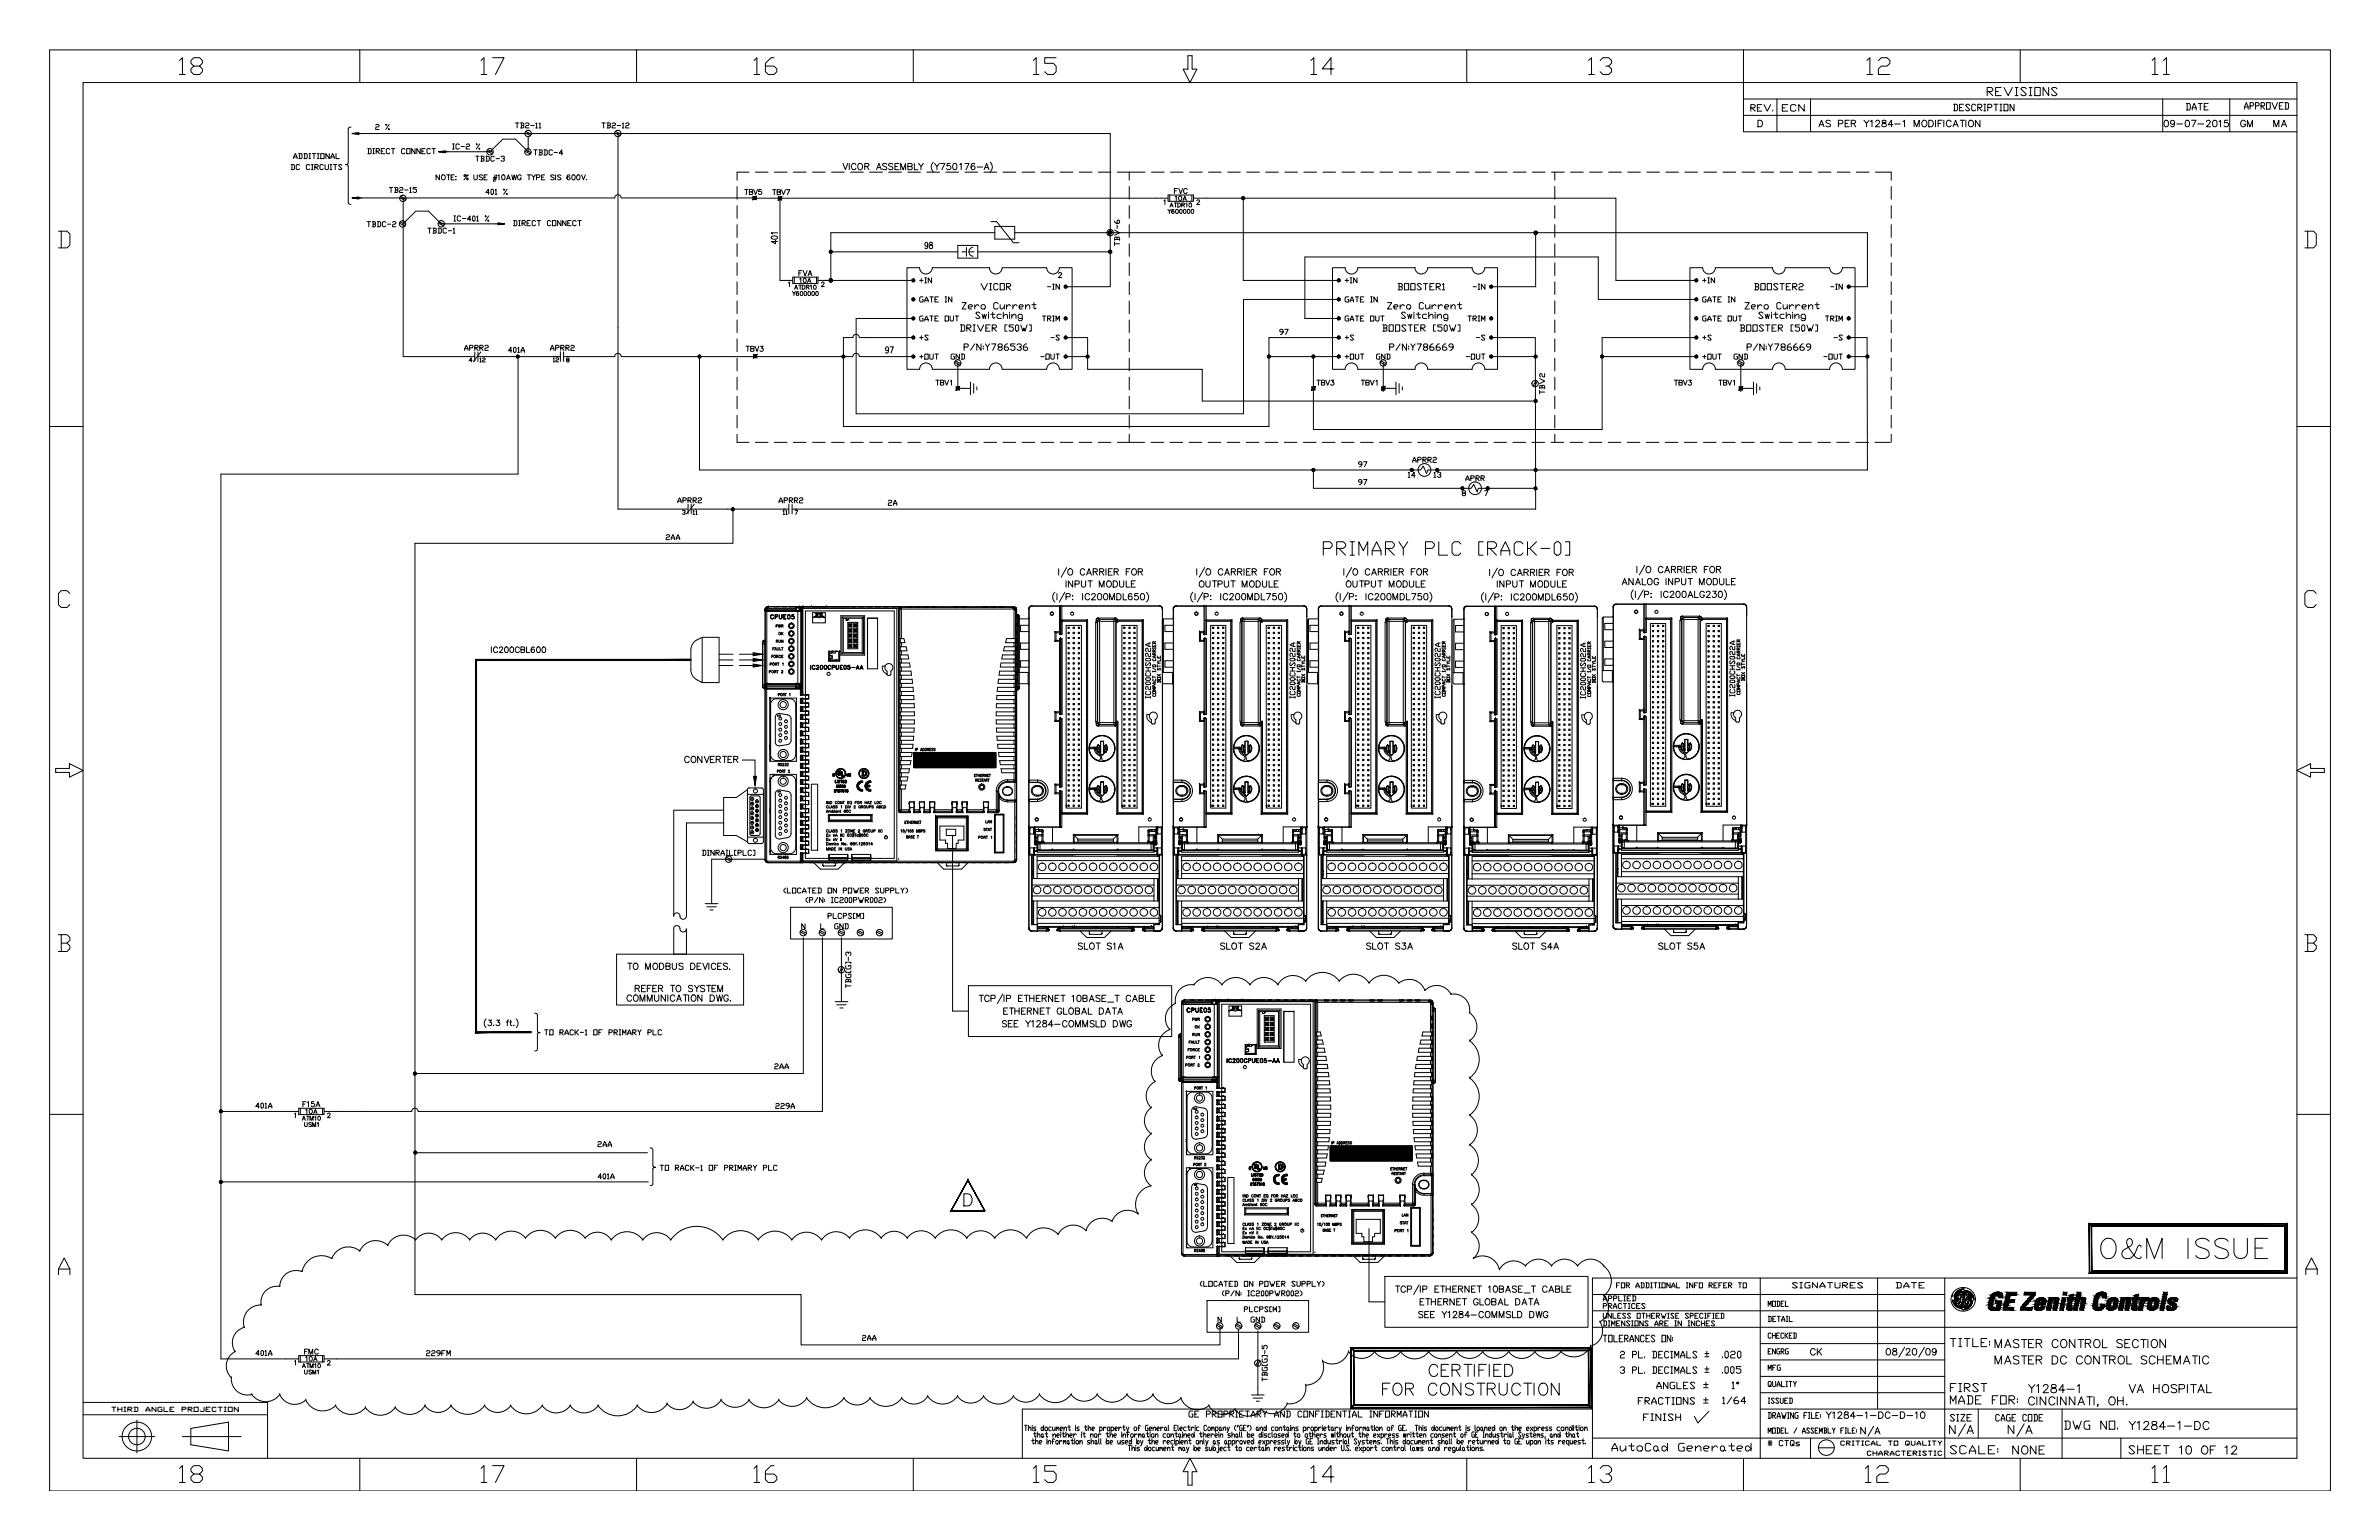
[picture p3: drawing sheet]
<svg xmlns="http://www.w3.org/2000/svg" width="864mm" height="559mm" viewBox="0 0 864 559" stroke-linecap="round" stroke-linejoin="round" font-family="sans-serif">
<!-- layer: 1 -->
<g fill="none" stroke="#000" stroke-width=".36">
<path d="M18 18.1h828v522.9h-828zM130.6 18.1v11.9M231.1 18.1v11.9M331.5 18.1v11.9M532.4 18.1v11.9M632.9 18.1v29.7h200.9M733.4 18.1v11.9M30.2 30h803.6v499.2h-803.6zM65.2 22l1-1.1v6.1M65.2 27h2M70.4 24l-1.1-1v-1l1.1-1.1h2l1.1 1.1v1l-1.1 1h-2l-1.1 1v1l1.1 1h2l1.1-1v-1l-1.1-1M174.6 22l1.1-1.1v6.1"/>
<path d="M174.6 27h2.1M178.8 20.9h4.2l-3.2 6.1M273.7 22l1.1-1.1v6.1M273.7 27h2.1M281 20.9h-1.1l-2.1 2.1v3l1.1 1h2.1l1-1v-1l-1-1h-3.2M375.1 22l1-1.1v6.1M375.1 27h2.1M383.4 20.9h-4.2v2.1h3.2l1 1v2l-1 1h-2.1l-1.1-1M431.2 20.2h1.5v4.9h1.8l-2.5 4.9-2.5-4.9h1.7zM475.9 22l1-1.1v6.1M475.9 27h2.1M484.2 25h-4.2l3.2-4.1v6.1"/>
<path d="M576.7 22l1-1.1v6.1M576.7 27h2.1M580.9 22l1-1.1h2.1l1 1.1v1l-1 1h-1.1M584 24l1 1v1l-1 1h-2.1l-1-1M632.9 35.9h200.9M635.6 39.1h1.1l.5-.8-.5-.3h-1.1v2.3M635.9 39.1l1.3 1.2M637.9 39.1h.8M639.5 38h-1.6v2.3h1.6M640.3 38l1.2 2.3 1.3-2.3M643.5 39.9v.4M645 35.9v11.9"/>
<path d="M647 39.1h1M649 38h-2v2.3h2M652 38.3l-.5-.3h-1l-.5 .3v1.6l.5 .4h1l.5-.4M655 38v2.3l-2-2.3v2.3M657.2 35.9v11.9M677.7 22l1.1-1.1v6.1M677.7 27h2.1M681.9 22l1-1.1h2.1l1.1 1.1v1l-1.1 1h-2.1l-1 1v2h4.2M709.2 37.8h1.1l.3 .5v1.5l-.3 .4h-1.1M709.5 37.8v2.4M711.3 39h.8M712.8 37.8h-1.5v2.4h1.5"/>
<path d="M715 38.3l-.4-.5h-.7l-.4 .5 1.5 1.5-.4 .4h-.7l-.4-.4M717.2 38.3l-.4-.5h-.7l-.4 .5v1.5l.4 .4h.7l.4-.4M717.9 39h1.1l.4-.7-.4-.5h-1.1v2.4M718.3 39l1.1 1.2M720.1 37.8h.8M720.5 37.8v2.4M721.4 33.2h1.5l.5-.5v-.5l-.5-.5h-1.5v3M721.6 39h1.1l.4-.7-.4-.5h-1.1v2.4M721.9 33.2l1.5 1.5M723.8 37.8h1.5M724.4 33.2h1M724.5 37.8v2.4"/>
<path d="M726 37.8h.7M726.4 37.8v2.4M726.5 31.7h-2.1v3h2.1M727.5 37.8h1.4v2.4h-1.4zM727.5 31.7l1.5 3 1.5-3M731.1 37.8v2.4l-1.4-2.4v2.4M731.5 34.7h1.1M731.5 31.7h1.1M732 31.7v3M735.6 32.2l-.5-.5h-1l-.5 .5 2 2-.5 .5h-1l-.5-.5M736.6 34.7h1M736.6 31.7h1"/>
<path d="M737.1 31.7v3M738.6 31.7h2v3h-2zM743.7 31.7v3l-2-3v3M746.7 32.2l-.5-.5h-1l-.5 .5 2 2-.5 .5h-1l-.5-.5M781.2 22l1-1.1v6.1M781.2 27h2.1M785.1 35.9v11.9M785.4 22l1-1.1v6.1M785.4 27h2.1M793.6 37.5h1.1l.4 .4v1.6l-.4 .4h-1.1M794 37.5v2.4M795.8 39.9v-.8l.7-1.6 .7 1.6v.8"/>
<path d="M795.8 39.1h1.4M798 37.5h1.4M798.7 37.5v2.4M800.2 38.7h.7M801.6 37.5h-1.4v2.4h1.4M809.4 35.9v11.9M814.8 39.6v-.8l.6-1.6 .7 1.6v.8M814.8 38.8h1.3M816.8 38.4h1l.3-.8-.3-.4h-1v2.4M818.8 38.4h1l.3-.8-.3-.4h-1v2.4M820.8 38.4h1l.3-.4-.3-.8h-1v2.4M821.1 38.4l1 1.2"/>
<path d="M822.8 37.2h1.3v2.4h-1.3zM824.8 37.2l1 2.4 .9-2.4M827.4 38.4h.7M828.8 37.2h-1.4v2.4h1.4M829.4 37.2h1l.4 .4v1.6l-.4 .4h-1M829.7 37.2v2.4M105.7 59.7h.9l.3 .3v1.2l-.3 .3h-.9M106 59.7v1.8M106.6 57.6v-.6l.6-1.3 .6 1.3v.6M106.6 57h1.2M108.4 55.7h1l.3 .3v1.3l-.3 .3h-1M108.8 55.7v1.9"/>
<path d="M110.3 55.7h.9l.3 .3v1.3l-.3 .3h-.9M110.6 55.7v1.9M112.2 55.7h.5M112.2 57.6h.5M112.5 55.7v1.9M113 59.7h.7M113.4 59.7v1.8M113.4 55.7h1.2M114 55.7v1.9M115.2 55.7h.6M115.2 57.6h.6M115.5 55.7v1.9"/>
<path d="M116.4 55.7h1.3v1.9h-1.3zM118 59.7v1.5l.3 .3 .9-.3v-1.5M119.5 55.7v1.9l-1.2-1.9v1.9M119.8 59.7h.7M120.1 57.6v-.6l.6-1.3 .6 1.3v.6M120.1 59.7v1.8M120.1 57h1.2M121 59.7h1.3M121.7 59.7v1.8M122 55.7v1.9h1.2M127.4 46.1l-.7 .2-.3 .4v12.5l-.4 .5h-.6l.6 .1 .4 .5v13.3l.3 .4 .7 .2M127.8 48.5l2.5-.4v.4h-2.5l2.5 .3v-.3h1"/>
<path d="M128.5 48.5l1.7 .1M130.1 48.5h272.9v55.5h-16.1M130.2 48.2l-2 .3M133.5 53.9h.9l.3 .3v1.3l-.3 .3h-.9M133.8 53.9v1.9M135.3 53.9h.6M135.3 55.8h.6M135.6 53.9v1.9M136.4 45.5l.3-.3h.6l.3 .3-.3 .5h-.6l-.3 .4v.6h1.2M136.5 54.8h1l.3-.6-.3-.3h-1v1.9M136.8 54.8l1 1M138.4 54.8h.6"/>
<path d="M139.6 53.9h-1.2v1.9h1.2M140.1 45.2h.3v.3h-.3zM141 46.7h.3v.3h-.3zM141.3 45.2l-1.2 1.8M141.4 54.2l-.2-.3-1 .3v1.3l.4 .3h.6l.2-.3M142.1 53.9h1.2M142.7 53.9v1.9M147 54.2l-.3-.3h-.6l-.3 .3v1.3l.3 .3h.6l.3-.3M147.6 53.9h1.3v1.9h-1.3zM150.7 53.9v1.9l-1.2-1.9v1.9M152.5 53.9v1.9l-1.2-1.9v1.9M153.1 54.8h.7"/>
<path d="M154.4 53.9h-1.3v1.9h1.3M156.2 54.2l-.3-.3h-.6l-.3 .3v1.3l.3 .3h.6l.3-.3M156.8 53.9h1.2M157.5 53.9v1.9M159.3 55.1l2.4-.4v.4h-2.4l2.4 .3v-.3h1M160 55.1l1.7 .1M161.6 55.1h16.3l4.6-4.6h4.6l4.6 4.6M161.6 54.9l-1.9 .2M164.3 52.2h.6M164.3 54.1h.6M164.6 52.2v1.9M166.8 52.6l-.4-.4h-.6l-.3 .4v1.2l.3 .3 1-.3"/>
<path d="M167.4 53.2h1.2M169.2 52.6l.3-.4h.6l.3 .4-.3 .6h-.6l-.3 .3v.6h1.2M172.9 52.2h.3v.4h-.3zM173.8 53.8h.3v.3h-.3zM174.1 52.2l-1.2 1.9M191.7 49.8v5.2M223.2 48.2l2 1M223.4 47.7l2 1M224.3 48.5v136.2M306 59.3l.9 2.3 .8-2.3M308.3 59.3v2.3M310.7 59.8a.85 .85 0 0 0-1-.5 .85 .85 0 0 0-.7 .8v.6a.85 .85 0 0 0 .7 .9 .85 .85 0 0 0 1-.6"/>
<path d="M311.8 59.4a1.09 1.09 0 0 1 1.4 1 1.09 1.09 0 0 1-1.4 1.1l-.4-.8zM321.9 59.6l-.5-.3-.8 .1-.1 .7 1.2 .5 .2 .6-.5 .4-1-.4M324.1 59.6l-.5-.3-1 .3 .1 .5 1.4 .8v.3l-.5 .4-1-.4M326.3 59.3h-1.4v2.3h1.4M331.9 59.3v2.3h1.3M333.4 59.3l.9 1.1v1.2M335.2 59.3l-.9 1.1M338.8 58.8a2.39 2.39 0 0 0 0 3.5M339.3 59.3l.8 1.1v1.2M341 59.3l-.9 1.1M341.4 59.3h1.6l-1.1 2.3M344.9 59.3h-1.1v1a.83 .83 0 0 1 1.2 0 .83 .83 0 0 1-.2 1.2 .83 .83 0 0 1-1.2-.3"/>
<path d="M346.2 59.4l.5-.1a1.33 1.33 0 0 1 0 2.3h-.2a1.45 1.45 0 0 1-.3-2.2zM348.4 59.7l.5-.4v2.3M350.2 59.3h1.6l-1.1 2.3M353.8 59.6v-.2a1.13 1.13 0 0 0-1.4 .8 1.13 1.13 0 0 0 .8 1.4 .71 .71 0 0 0 .7-.7 .71 .71 0 0 0-.6-.7 .71 .71 0 0 0-.8 .6M359.5 58.8a2.39 2.39 0 0 1 0 3.5M632.9 41.9h200.9M638.1 43.6h.9a1.26 1.26 0 0 1 .8 1.2 1.26 1.26 0 0 1-.8 1.2h-.9zM660.3 46l.9-2.4 .9 2.4M660.6 45.2h1.2M664.5 44l-.6-.4-1.1 .4 .3 .6 1.4 .7v.4l-.6 .3-1.1-.3M667.4 44.9l1.4-.1 .1-.9-1.5-.3v2.4M669.8 44.8h.9"/>
<path d="M671.3 43.6h-1.5v2.4h1.5M672 44.8l1.4-.2 .2-.5-.6-.5h-1v2.4M672.8 44.8l.8 1.2M676.6 43.6l1 1.2 .9-1.2M677.6 44.8v1.2M679 44.1l.5-.5v2.4M680.9 44.2l.5-.6 .7 .2 .2 .3-.3 .8-1.2 1.1h1.6M683.4 43.8v.6l1 .4 .4 .4a.8 .8 0 0 1-.8 .8 .8 .8 0 0 1-.9-.8l.4-.4 1.1-.6-.1-.4-.3-.2zM687.2 45.2h-1.8l1.2-1.6v2.4M687.8 45h2M690.8 44.1l.6-.5v2.4M694.8 46v-2.4l1 2.4 .9-2.4v2.4"/>
<path d="M697.8 44a1.05 1.05 0 0 1 1.4 .1 1.05 1.05 0 0 1 0 1.4 1.05 1.05 0 0 1-1.4 .2l-.2-.6zM700.2 43.6h.8a1.24 1.24 0 0 1 .8 1.2 1.24 1.24 0 0 1-.8 1.2h-.8zM702.6 43.6v2.4M703.6 44.8h.9M705 43.6h-1.4v2.4M705.6 43.6v2.4M708.3 44.2a.98 .98 0 0 0-1.4-.5 .98 .98 0 0 0-.3 1.4 .9 .9 0 0 0 .7 .9 .9 .9 0 0 0 1-.5M709 46l.9-2.4 .9 2.4M709.4 45.2h1.1M711.6 43.6h1.6M712.4 43.6v2.4M713.6 43.6v2.4"/>
<path d="M714.8 44a1.05 1.05 0 0 1 1.4 .1 1.05 1.05 0 0 1 0 1.4 1.05 1.05 0 0 1-1.4 .2l-.2-.6zM718.7 43.6v2.4l-1.6-2.4v2.4M720.1 40.2h.8M726 40.2h.7M785.9 43.8a.8 .8 0 0 1 1.2 .3v1.5l-.3 .3-.6 .1a1.5 1.5 0 0 1-.3-2.2zM789.4 44.4a.75 .75 0 0 1-1.1 .6 .75 .75 0 0 1-.2-1.2 .75 .75 0 0 1 1.2 .2l.1 .4a1.06 1.06 0 0 1-.9 1.6l-.5-.3M790.2 45h2.1M793.6 43.8a.75 .75 0 0 1 1.1 .3l.1 .5a1.08 1.08 0 0 1-.7 1.4h-.2a1.5 1.5 0 0 1-.3-2.2zM795.5 43.6h1.7l-1.2 2.4M797.8 45h2.1M801 44.2l.4-.6h.5l.5 .5-.4 .8-1.1 1.1h1.6M803.5 43.8a.77 .77 0 0 1 1.2 .3l.1 .5a1.05 1.05 0 0 1-.7 1.4h-.2a1.43 1.43 0 0 1-.4-2.2z"/>
<path d="M805.5 44.1l.6-.5v2.4M808.8 43.6h-1.2l-.1 1a.85 .85 0 0 1 1.3 .1 .85 .85 0 0 1-.2 1.2 .85 .85 0 0 1-1.2-.3M815.1 44.2a1 1 0 0 0-1.3-.5 1 1 0 0 0-.4 1.4 .89 .89 0 0 0 .9 .9 .89 .89 0 0 0 .8-.9h-.6M815.8 46v-2.4l1 2.4 .9-2.4v2.4M825.4 46v-2.4l.9 2.4 .9-2.4v2.4M828.2 46l.9-2.4 .9 2.4M828.5 45.2h1.2M108.8 60l-.4-.3h-.6l-.3 .3v1.2l.3 .3 1-.3M112.5 60l-.3-.3h-.7l-.3 .3v1.2l.3 .3h.7l.3-.3M113 61.5h.7M114.3 60.6h.9l.3-.6-.3-.3h-.9v1.8M114.6 60.6l.9 .9"/>
<path d="M117.4 60l-.3-.3h-.7l-.3 .3v1.2l.3 .3h.7l.3-.3M119.8 61.5h.7M124.1 60l-.9-.3-.3 .3 1.2 1.2-.3 .3h-.6l-.3-.3M127.8 71.8l2.5-.3v.3h-2.5l2.5 .4v-.4h1M128.5 71.8l1.7 .2M130.1 71.8h93.1M130.2 71.7l-2 .1M141.4 68h1.2M142 68v1.8M143.2 68h.9l.4 .3-.4 .6M143.5 68.9h.6l.4 .6-.4 .3h-.9M143.5 68v1.8"/>
<path d="M145 68.3l.3-.3h.7l.3 .3-.3 .6h-.7l-.3 .3v.6h1.3M145.2 71.7l2 1.1M145.4 71.2l2 1M146.4 71.8v57.6M146.9 68.9h1.2M148.7 68.3l.3-.3v1.8M148.7 69.8h.7M151.2 68h-1.2v.6h.9l.3 .3v.6l-.3 .3-.9-.3M159.5 63.4v1.9l-1.2-1.9v1.9M162.2 63.4h1.2M162.8 63.4v1.9M163.8 64.3h.6"/>
<path d="M164.8 78.3h.6M164.9 63.4h-1.1v1.9h1.1M165.1 78.3v1.9M165.5 64h.1M165.5 65.1h.1M167.2 78.7l-.3-.4h-.6l-.3 .4v1.2l.3 .3h.6l.3-.3M167.9 79.3h1.2M168.8 63.4l.2 .4-.4 .2-.2-.3 .3-.3h1.3l-1.6 1.9M170.9 79.6h-1.2l.9-1.3v1.9M171.8 78.3l.7 .4v1.2l-.4 .3-.6-.3v-1.2zM172 63.4v1.4l.5 .5 .7-.3v-1.6M173.1 78.7l.3-.4v1.9"/>
<path d="M175.1 63.7l-.4-.3-.8 .3 .1 .3 1.1 .8-.4 .5-.8-.3M175.7 64.3h.7M176.2 78.3h.3v.4h-.3zM176.8 63.4h-1.1v1.9h1.1M177.1 79.9h.3v.3h-.3zM177.4 78.3l-1.2 1.9M177.6 69.9h-1.2l.9-1.2v1.8M178.5 68.7l.7 .3v1.2l-.4 .3-.6-.3v-1.2zM179 64.9h1.3M179.1 64.4h1.3M179.7 63.4l-.6 2.5M179.8 69l.3-.3v1.8"/>
<path d="M179.8 70.5h.6M180.3 63.4l-.7 2.5M180.7 63.8l.5-.4v1.9M182.4 63.5a.89 .89 0 0 1 1.1 .7 .89 .89 0 0 1-.7 1.1l-.6-.4-.1-.7zM182.9 68.7h.2v.3h-.2zM183.8 70.2h.3v.3h-.3zM183.9 65.3l.6-1.9 .8 1.9M184.1 68.7l-1.2 1.8M184.1 64.7h.9M185.8 63.4l.4 1.9 .5-1.9 .4 1.9 .5-1.9M189.2 63.9a.68 .68 0 0 0-.8-.5 .68 .68 0 0 0-.5 .7v.5a.66 .66 0 0 0 .6 .7 .66 .66 0 0 0 .7-.7h-.4M191.4 63.4h1.2"/>
<path d="M192 63.4v1.9M193 63.4l.7 .9 .7-.9M193.7 64.3v1M194.7 64.4l1.1-.1 .1-.7-1.2-.2v1.9M196.6 64.3h.7M197.8 63.4h-1.2v1.9h1.2M201.2 63.7l-.5-.3-.8 .3 .2 .4 1.1 .7-.5 .5-.8-.3M201.7 63.4v1.9M203.6 63.7l-.4-.3-.8 .3 .2 .4 1 .7-.4 .5-.8-.3M206.9 63.7l-.1-.2a.83 .83 0 0 0-1 .8 .83 .83 0 0 0 .9 .9 .58 .58 0 0 0 0-1 .58 .58 0 0 0-.9 .5M207.8 63.5a.84 .84 0 0 1 1 .9 .84 .84 0 0 1-1 .8l-.2-.7zM209.6 63.5a.89 .89 0 0 1 1.1 .7 .89 .89 0 0 1-.7 1.1l-.4-.1-.3-.7z"/>
<path d="M211.1 63.4l.7 1.9 .7-1.9M212.9 65.1l.1 .1M225.5 71.8h48.4M267.6 67.7v4.6M267.6 74.6v4.6M270.3 68.7h1.2M270.9 68.7v1.9M271.9 62.5h-4.3v2.9M272 69.6l1-.1 .1-.6-1.1-.2v1.9l1.1-.2 .1-.4-.4-.4M273.3 71.3l1.2 1.1M273.6 68.7l.7 1.9 .7-1.9M273.9 71.9h150.1"/>
<path d="M274.2 62.5h4.6M276.4 68.7h-.9l-.1 .8a.65 .65 0 0 1 1 0 .65 .65 0 0 1-.1 1 .65 .65 0 0 1-1-.3M280.5 68.8h1.2M281.1 68.8v1.8M281.1 62.5h4.6M282.1 69.7l1.1-.1 .1-.6-1.2-.2v1.8l1.2-.1v-.7l-.4-.1M282.5 71.4l1.2 1.1M283.1 71.9v29.9h4.7M283.7 68.8l.7 1.8 .7-1.8M285.5 68.8h1.2l-.9 1.8M288 62.5h4.6M295 62.5h4.6"/>
<path d="M301.9 62.5h4.6M308.8 62.5h4.6M313.9 60.4l1.3-.1 .2-.6-.2-.3-1.3-.1v2.3M314.7 60.4l.7 1.2M315.7 62.5h4.6M318.2 61.6l.8-2.3 .9 2.3M318.5 60.8h1.1M322.6 62.5h4.6M324.9 60.4h.9M327 61.6v-2.3l.8 2.3 .9-2.3v2.3M329.5 62.5h4.7M329.6 60.4l1.3-.1 .2-.6-.5-.4h-1v2.3l1.4-.2 .1-.6-.5-.4"/>
<path d="M336.4 62.5h4.7M343.3 62.5h4.7M350.3 62.5h4.6M354.7 60.6h2M357.2 62.5h4.6M357.3 61.6l.9-2.3 .8 2.3M357.6 60.8h1.1M364.1 62.5h4.6M371 62.5h4.6M377.9 62.5h4.6M384.9 62.5h4.6M391.8 62.5h4.6"/>
<path d="M398.7 62.5h4.6M405.6 62.5h10.1M409.9 62.5v2.9M409.9 67.7v4.6M409.9 74.6v4.6M418 62.5h4.6M422.5 72.8l.4-.3v1.7M423.9 76l.6 .7 .6-.7M424 70.8h9.3v2.3h-9.3zM424.5 76.7v.8M424.6 70.8v2.3M424.7 75.1l.6-1.5 .5 1.5"/>
<path d="M424.9 62.5h4.6M424.9 74.7h.7M426.2 76.2l-.1-.1a.66 .66 0 0 0-.8 .6 .66 .66 0 0 0 .8 .7 .46 .46 0 0 0-.1-.8 .46 .46 0 0 0-.7 .3M426.3 73.6h.9M426.3 69.2h.7M426.6 71.4l.4-.3v1.7M426.7 73.6v1.5M427.5 68.4h-1.2v1.8M427.5 73.6a.81 .81 0 0 1 1 .5 .81 .81 0 0 1-.3 1h-.7zM427.9 68.4l.7 1.8 .7-1.8M428.1 71.2l.2-.1a.79 .79 0 0 1 .7 .9 .79 .79 0 0 1-.9 .7l-.3-.7zM428.2 76.2l.2-.1a.66 .66 0 0 1 .8 .6 .66 .66 0 0 1-.8 .7z"/>
<path d="M429 74.4l.8-.1 .2-.4-1-.3v1.5M429.4 72.8l.7-1.7 .6 1.7M429.5 74.4l.5 .7M429.6 76.2l.2-.1a.66 .66 0 0 1 .8 .6 .66 .66 0 0 1-.8 .7zM429.7 72.2h.8M430.5 73.9l.3-.3v1.5M431 68.8a.68 .68 0 0 0-.8-.4 .68 .68 0 0 0-.5 .7v.4a.68 .68 0 0 0 .5 .7 .68 .68 0 0 0 .8-.4M431.8 73.7l.2-.1a.73 .73 0 0 1 .6 .9 .73 .73 0 0 1-.8 .6l-.2-.6zM431.8 62.5h4.6M432.6 76.1a.66 .66 0 0 1 .7 .6 .66 .66 0 0 1-.7 .7l-.2-.6zM432.7 70.8v2.3M433.3 71.9h153.3v29.9h28.8"/>
<path d="M434.5 72.9l.3-.4 .7 .3-1.1 1.4h1.1M438.7 62.5h4.6M445.7 62.5h4.5M450.7 71.8l1 .5M450.9 71.5l.9 .5M451.3 71.9v29.9h34.7M451.4 71.4l-.5 1M451.7 71.5l-.5 1M452.6 62.5h4.6M459.5 62.5h4.6M466.4 62.5h4.6M473.3 62.5h4.6"/>
<path d="M480.2 62.5h4.6M487.1 62.5h4.7M494 62.5h4.7M500.9 62.5h4.7M507.9 62.5h4.6M514.8 62.5h4.6M521.7 62.5h4.6M528.6 62.5h4.6M535.5 62.5h4.6M542.5 62.5h4.6M549.4 62.5h4.6M556.3 62.5h4.6"/>
<path d="M563.2 62.5h4.6M564.4 62.5v2.9M564.4 67.7v4.6M564.4 74.6v4.6M570.1 62.5h4.6M577.1 62.5h4.5M584 62.5h4.6M590.9 62.5h4.6M597.8 62.5h4.6M604.7 62.5h4.6M611.6 62.5h4.6M618.5 62.5h4.7"/>
<path d="M625.4 62.5h4.7M632.3 62.5h4.7M639.3 62.5h4.6M646.2 62.5h4.6M653.1 62.5h4.6M660 62.5h4.6M666.9 62.5h4.6M673.9 62.5h4.6M680.8 62.5h5.7v2.9M686.5 67.7v4.6M686.5 74.6v4.6M21.2 83.9h3.1l1.1 1v4l-1.1 1h-3.1"/>
<path d="M22.2 83.9v6M146.3 81.2l4.6-4.6h4.6l4.7 4.6h20.6v-.4l2.4 .4h-2.4v.4l2.4-.4M164.8 80.2h.6M173.1 80.2h.6M180.8 81.1l1.7 .1M182.9 81.2l-2.1 .2M186.4 80h.9l.3 .4v1.2l-.3 .3h-.9M186.7 80v1.9M188.3 80h.6M188.3 81.9h.6M188.6 80v1.9M189.5 81h.9l.3-.6-.3-.4h-.9v1.9"/>
<path d="M189.8 81l.9 .9M191.3 81h.7M192.5 80h-1.2v1.9h1.2M194.4 80.4l-.3-.4h-.6l-.3 .4v1.2l.3 .3h.6l.3-.3M195 80h1.2M195.6 80v1.9M200 80.4l-.4-.4h-.6l-.3 .4v1.2l.3 .3 1-.3M200.5 80h1.3v1.9h-1.3zM203.6 80v1.9l-1.2-1.9v1.9M205.5 80v1.9l-1.3-1.9v1.9M206.1 81h.6M207.3 80h-1.2v1.9h1.2"/>
<path d="M209.1 80.4l-.3-.4h-.5l-.4 .4v1.2l.4 .3h.5l.3-.3M209.8 80h1.2M210.4 80v1.9M267.6 81.5v4.6M267.6 88.5v4.5M267.6 95.4v4.6M280.1 85.9l1.7-.2 .5 .6a1.38 1.38 0 0 1-2.3-.2zM281.5 87.2v1.3l-1.5-.9h2.3M282.3 84.5h-2.3l.4 .4M290 99.1h.7M291.1 98.2h-1.1v1.9M291.6 98.2l.7 1.9 .7-1.9"/>
<path d="M293.6 99.4h.9M301 91.3l1 .5M301.1 91l1 .5M301.6 91.4h46.1M301.7 90.8l-.5 1M302 90.9l-.5 1M333.8 97.1a2.31 2.31 0 0 0 2.3 2.3 2.31 2.31 0 0 0 2.3-2.3M333.9 97.1h-4.7v36.9h4.7M336.8 88.7l-.2 .5a.6 .6 0 0 1-.9-.6 .6 .6 0 0 1 1-.3l.1 .4a1.16 1.16 0 0 1-.7 1.5l-.3-.3M337.5 88v.7a.86 .86 0 0 1 1 .5 .86 .86 0 0 1-.4 1 .73 .73 0 0 1-.8-.7 .73 .73 0 0 1 .9-.7l.2-.8zM338.5 97.1h20.7a2.33 2.33 0 0 0 2.3 2.3 2.33 2.33 0 0 0 2.3-2.3h16.2a2.31 2.31 0 0 0 2.3 2.3 2.31 2.31 0 0 0 2.3-2.3h4.6v36.9h-4.6M347.7 89.1h7.2v4.6h-7.2z"/>
<path d="M349.2 91.4h1.6M350.8 89.8v3.1M351.8 91.4h1.8M353.1 89.7a1.63 1.63 0 0 0-1.4 1.7 1.63 1.63 0 0 0 1.6 1.6M354.9 91.4h48.1M359.8 80.4h2l6.1 7.7h2M361.1 84.4h-59.5v17.9M361.1 82.2h7.3v4.6h-7.3zM368.4 84.4h309.5v19.6h-6.8M384.3 99.3l.4-.4 .7 .4-1.2 1.4h1.3M403.2 83.3l-.9 2M403.8 83.6l-1 2"/>
<path d="M404.6 83.5l1.8 .9-1.8 1M404.6 80.2l.6 .9h.9l.3-.3-.3-1-.6 .4v.9M404.6 87.8v1.3M404.6 88.5h1.8M404.6 86.9h1.8M405.5 86.9v-.6l.6-.3 .3 .3v.9M405.5 86.3l-.6-.3-.3 .3v.9M405.5 81.7v1.2M409.9 81.5v4.6M409.9 88.5v4.5M409.9 95.4v4.6M534.4 97.1a2.31 2.31 0 0 0 2.3 2.3 2.31 2.31 0 0 0 2.3-2.3"/>
<path d="M534.4 97.1h-16.1a2.29 2.29 0 0 1-2.3 2.3 2.29 2.29 0 0 1-2.3-2.3h-20.8a2.31 2.31 0 0 1-2.3 2.3 2.31 2.31 0 0 1-2.3-2.3h-4.6v36.9h4.6M539 97.1h4.6v36.9h-4.6M557.5 84.4v19.6h-16.2M564.4 81.5v4.6M564.4 88.5v4.5M564.4 95.4v4.6M686.5 81.5v4.6M686.5 88.5v4.5M686.5 95.4v4.6M836.7 83.9h3.1l1 1v4l-1 1h-3.1M837.7 83.9v6M267.6 102.3v4.6"/>
<path d="M267.6 109.2v4.6M267.6 116.1v4.6M286.2 102.6l.4-.3v1.7M287.7 105.8l.5 .7 .6-.7M287.8 100.6h9.1v2.3h-9.1zM288.2 106.5v.8M288.3 100.6v2.3M288.4 105l.6-1.5 .5 1.5M288.6 104.5h.7M289.9 106l-.1-.1a.64 .64 0 0 0-.8 .6 .64 .64 0 0 0 .9 .5 .46 .46 0 0 0-.2-.6 .46 .46 0 0 0-.6 .4M290 103.5h1M290.3 101.2l.4-.3v1.7"/>
<path d="M290.5 103.5v1.5M290.7 105.9a.66 .66 0 0 1 .7 .6 .66 .66 0 0 1-.7 .7l-.2-.6zM291.2 103.5h.5a.81 .81 0 0 1 .5 .7 .81 .81 0 0 1-.5 .8h-.5zM291.8 101a.75 .75 0 0 1 .9 .7 .75 .75 0 0 1-.9 .8l-.2-.7zM292.1 105.9a.66 .66 0 0 1 .7 .6 .66 .66 0 0 1-.7 .7l-.2-.6zM292.7 104.2l.9-.1v-.5l-.9-.1v1.5M293.1 102.6l.7-1.7 .6 1.7M293.2 104.2l.5 .8M293.3 100.1l.7-1.9 .7 1.9M293.4 102h.8M294.2 103.7l.3-.2v1.5M294.9 105.9a.67 .67 0 0 1 .8 .6 .67 .67 0 0 1-.8 .7z"/>
<path d="M296.3 105.9a.66 .66 0 0 1 .8 .6 .66 .66 0 0 1-.8 .7l-.2-.6zM296.4 100.6v2.3M296.9 101.8h34.7M298.2 102.7l.3-.4 .6 .3-1 1.4h1.1M301 101.8h1.1M301 101.5h1.1v.4h-1.1zM301.1 102h1M301.2 102.2l.5-1v1.1M301.3 101.2v1.1M301.4 101.2h.4v1.1h-.4zM301.5 101.2v1.1l.5-1M301.9 101.2v1.1"/>
<path d="M301.9 101.3v.9h-.7M301.9 101.3h-.7v.9M302 101.4h-.9l1 .5M302 101.4v.7M302.1 101.5h-1v.6h.9M302.1 101.7h-1.1l1 .4M331 115.5l1 .4M331 108.5l1 .5M331 101.6l1 .5M331.1 115.2l1 .5M331.1 108.3l1 .5M331.1 101.4l1 .5"/>
<path d="M331.7 115l-.5 1M331.7 108.1l-.5 1M331.7 101.2l-.5 1M331.9 115.1l-.5 1M331.9 108.2l-.5 1M331.9 101.3l-.5 1M333.9 101.8h1.2M334.4 101.1v1.2M335.1 114.7h-.9l-.3 .3v1.2l.3 .3h.9v-.9h-.3M335.1 107.7h-.9l-.3 .4v1.2l.3 .3h.9v-.9h-.3M335.7 116.5v-.6l.6-1.2 .6 1.2v.6M335.7 109.6v-.6l.6-1.3 .6 1.3v.6"/>
<path d="M335.7 115.9h1.2M335.7 109h1.2M335.7 100.8h.6M335.7 102.6h.6M336 100.8v1.8M337.5 114.7h1.3M337.5 107.7h1.3M338.2 100.8v1.8l-1.3-1.8v1.8M338.2 107.7v1.9M338.2 114.7v1.8M339.4 115.6h.6M339.4 108.7h.6"/>
<path d="M340.6 114.7h-1.2v1.8h1.2M340.6 107.7h-1.2v1.9h1.2M343.1 114.7h1.2v1.8h-1.2zM343.1 107.7h.6M343.1 109.6h.6M343.4 107.7v1.9M344.9 114.7v1.5l.3 .3h.6l.3-.3v-1.5M345.5 107.7v1.9l-1.2-1.9v1.9M346.8 114.7h1.2M347.4 114.7v1.8M348.6 117.9h1.2l.4 .4v1.5l-.4 .4h-1.2M349 117.9v2.3"/>
<path d="M349.2 109.8h1.5l-1.5 2.3h1.5M351 119h1.1l.4-.7-.4-.4h-1.1v2.3M351.3 119l1.2 1.2M351.5 111.4h1.2l.4-.4-.4-.4h-.8l-.4 .4v.7l.4 .4h.8M353.2 117.9h.8M353.6 117.9v2.3M353.8 110.6v1.5M354.8 117.9l1.2 2.3 1.1-2.3M355.4 111l-.4-.4h-.4l-.8 .8M355.7 113.7l-.3-.4h-.8l-.4 .4 1.5 1.5-.3 .4h-.8l-.4-.4M356.1 102.9l1.2 2.3 1.2-2.3M356.5 110.6h.8l.4 .4v.7l-.4 .4h-.8l-.4-.4v-.7z"/>
<path d="M356.5 114l.4 1.6 .4-1.6 .4 1.6 .4-1.6M357.9 119h.7M358.8 113.3v.4M358.8 114v1.6M359.2 102.9h.8M359.2 105.2h.8M359.4 117.9h-1.5v2.3h1.5M359.6 114h1.5M359.6 102.9v2.3M360.2 119h1.1l.4-.7-.4-.4h-1.1v2.3M360.4 113.3v1.9l.3 .4 .4-.4M360.6 119l1.1 1.2"/>
<path d="M362.3 110.2l-.4-.4h-.8l-.4 .4v1.5l.4 .4h.8l.4-.4M362.3 103.3l-.4-.4h-.8l-.4 .4v1.5l.4 .4h.8l.4-.4M363.1 110.6v1.1l.3 .4h.4l.8-.7M363.1 102.9h1.5v2.3h-1.5zM363.4 114h-1.1l-.4 .4v.8l.4 .4h1.1M364.2 114.8l.8-.8h.4l.3 .4v1.2M364.2 113.3v2.3M364.6 110.6v1.5M365.4 104h1.1l.4-.7-.4-.4h-1.1v2.3M365.4 110.6v1.5M365.6 117.9h-.8v2.3h.8M365.7 104l1.2 1.2"/>
<path d="M366.5 113.3v.4M366.5 114v1.6M366.9 111l-.4-.4h-.4l-.7 .8M367.3 114.8l.8-.8h.3l.4 .4v1.2M367.3 114v1.6M367.7 110.6v1.5M367.8 117.9h-1.5v.7h1.2l.3 .4v.8l-.3 .4h-.8l-.4-.4M369 117.9l.8 .4v1.5l-.4 .4-.8-.4v-1.5zM369.2 111l-.4-.4h-.4l-.7 .8M370 111.4h1.1l.4-.4-.4-.4h-.8l-.3 .4v.7l.3 .4h.8M370.6 117.9l.7 2.3 .4-1.2 .4 1.2 .7-2.3M371.1 115.6h-1.1l-.4-.4v-.8l.4-.4h.7l.4 .4v1.6l-.4 .4h-.7l-.4-.4"/>
<path d="M372.3 111.4l.8-.8h.3l.4 .4v1.1M372.3 110.6v1.5M373.6 117.9h.8v2.3h-.8M374.6 110.6h1.5M375.3 109.8v1.9l.4 .4 .4-.4M378.4 114.7h1.3M379 114.7v1.8M380.3 115.6h.9l.3-.6-.3-.3h-.9v1.8M380.3 104h1.2M380.6 115.6l.9 .9M382.1 114.7h.6M382.1 116.5h.6"/>
<path d="M382.1 103.1h.6M382.1 105h.6M382.4 103.1v1.9M382.4 114.7v1.8M383.3 116.5v-1.8l.6 1.2 .7-1.2v1.8M384.6 103.1v1.9l-1.3-1.9v1.9M386.3 115.5l1 .4M386.3 103.9l1 .5M386.4 115.2l1 .5M386.4 103.7l1 .5M387 115l-.5 1M387 103.5l-.5 1"/>
<path d="M387.2 115.1l-.4 1M387.2 103.6l-.4 1M409.9 102.3v4.6M409.9 109.2v4.6M409.9 116.1v4.6M466.4 119.5h1.2l-.9 1.9M485.5 115.5l.9 .4M485.5 108.5l.9 .5M485.5 101.6l.9 .5M485.6 115.2l1 .5M485.6 108.3l1 .5M485.6 101.4l1 .5"/>
<path d="M486 108.7h-34.6v41.4h-140.6v-34.5h20.8M486.1 115l-.5 1M486.1 108.1l-.5 1M486.1 101.2l-.5 1M486.4 115.1l-.5 1M486.4 108.2l-.5 1M486.4 101.3l-.5 1M488.3 101.8h1.3M488.9 101.1v1.2M489.6 114.7h-1l-.3 .3v1.2l.3 .3h1v-.9h-.4M489.6 107.7h-1l-.3 .4v1.2l.3 .3h1v-.9h-.4M490.1 116.5v-.6l.7-1.2 .6 1.2v.6"/>
<path d="M490.1 109.6v-.6l.7-1.3 .6 1.3v.6M490.1 115.9h1.3M490.1 109h1.3M490.1 100.8h.7M490.1 102.6h.7M490.4 100.8v1.8M492 114.7h1.2M492 107.7h1.2M492.6 100.8v1.8l-1.2-1.8v1.8M492.6 107.7v1.9M492.6 114.7v1.8M493.8 115.6h.7"/>
<path d="M493.8 108.7h.7M495.1 114.7h-1.3v1.8h1.3M495.1 107.7h-1.3v1.9h1.3M497.5 114.7h1.2v1.8h-1.2zM497.5 107.7h.7M497.5 109.6h.7M497.9 107.7v1.9M499.4 114.7v1.5l.3 .3h.6l.3-.3v-1.5M500 107.7v1.9l-1.3-1.9v1.9M501.2 114.7h1.2M501.8 114.7v1.8M502 117.9h1.1l.4 .4-.4 .7"/>
<path d="M502.3 119h.8l.4 .8-.4 .4h-1.1M502.3 117.9v2.3M503.7 109.8h1.5l-1.5 2.3h1.5M504.2 117.9h1.6v2.3h-1.6zM506 111.4h1.1l.4-.4-.4-.4h-.7l-.4 .4v.7l.4 .4h.7M506.6 117.9h1.5v2.3h-1.5zM507.5 102.9h1.2l.4 .4-.4 .7M507.9 104h.8l.4 .8-.4 .4h-1.2M507.9 102.9v2.3M508.3 110.6v1.5M509.8 111l-.3-.4h-.4l-.8 .8M509.8 102.9h1.6v2.3h-1.6z"/>
<path d="M510.2 113.7l-.4-.4h-.7l-.4 .4 1.5 1.5-.4 .4h-.7l-.4-.4M510.4 118.3l-.4-.4h-.8l-.3 .4 1.5 1.5-.4 .4h-.8l-.3-.4M511 110.6h.7l.4 .4v.7l-.4 .4h-.7l-.4-.4v-.7zM511 114l.4 1.6 .3-1.6 .4 1.6 .4-1.6M511.2 117.9h1.5M512 117.9v2.3M512.1 102.9h1.6v2.3h-1.6zM513.3 113.3v.4M513.3 114v1.6M513.5 119h.7M514.1 114h1.5M514.8 113.3v1.9l.4 .4 .4-.4"/>
<path d="M515 117.9h-1.5v2.3h1.5M515.8 119h1.1l.4-.7-.4-.4h-1.1v2.3M516 103.3l-.4-.4h-.8l-.4 .4 1.6 1.5-.4 .4h-.8l-.4-.4M516.2 119l1.1 1.2M516.7 110.2l-.3-.4h-.8l-.4 .4v1.5l.4 .4h.8l.3-.4M516.7 102.9h1.6M517.5 110.6v1.1l.4 .4h.4l.8-.7M517.5 102.9v2.3M517.9 114h-1.2l-.3 .4v.8l.3 .4h1.2M518.6 114.8l.8-.8h.4l.4 .4v1.2M518.6 113.3v2.3M519.1 104h.7"/>
<path d="M519.1 110.6v1.5M519.8 110.6v1.5M520.6 102.9h-1.5v2.3h1.5M521 113.3v.4M521 114v1.6M521.1 117.9h-.7v2.3h.7M521.3 111l-.3-.4h-.4l-.8 .8M521.3 104h1.2l.4-.7-.4-.4h-1.2v2.3M521.7 114.8l.8-.8h.4l.4 .4v1.2M521.7 114v1.6M521.7 104l1.2 1.2M522.1 110.6v1.5"/>
<path d="M523.5 117.9h-1.6v.7h1.2l.4 .4v.8l-.4 .4h-.8l-.4-.4M523.6 111l-.3-.4h-.4l-.8 .8M523.6 103.3l.5-.4v2.3M523.6 105.2h.8M524.2 118.3l.4-.4 .8 .4v1.5l-.4 .4-.8-.4zM524.4 111.4h1.2l.4-.4-.4-.4h-.8l-.4 .4v.7l.4 .4h.8M525.6 115.6h-1.2l-.3-.4v-.8l.3-.4h.8l.4 .4v1.6l-.4 .4h-.8l-.3-.4M526.1 117.9l.8 2.3 .4-1.2 .4 1.2 .8-2.3M526.7 111.4l.8-.8h.4l.3 .4v1.1M526.7 110.6v1.5M529.1 110.6h1.5M529.2 117.9h.8v2.3h-.8"/>
<path d="M529.8 109.8v1.9l.4 .4 .4-.4M532.9 114.7h1.2M533.5 114.7v1.8M534.7 115.6h1l.3-.6-.3-.3h-1v1.8M534.7 104h1.3M535 115.6l1 .9M536.5 114.7h.7M536.5 116.5h.7M536.5 103.1h.7M536.5 105h.7M536.9 103.1v1.9M536.9 114.7v1.8"/>
<path d="M537.8 116.5v-1.8l.6 1.2 .6-1.2v1.8M539 103.1v1.9l-1.2-1.9v1.9M540.8 115.5l1 .4M540.8 103.9l1 .5M540.9 115.2l1 .5M540.9 103.7l1 .5M541.5 115l-.6 1M541.5 103.5l-.6 1M541.7 115.1l-.5 1M541.7 103.6l-.5 1M564.4 102.3v4.6M564.4 109.2v4.6"/>
<path d="M564.4 116.1v4.6M615.8 108.7h-35.6v-15.5h-106.5v22.4h12.3M686.5 102.3v4.6M686.5 109.2v4.6M686.5 116.1v4.6M185.8 127.2h-1.3l1-1.2v1.9M186.7 126l.6 .4v1.2l-.3 .3-.6-.3v-1.2zM187.9 126.4l.4-.4v1.9M187.9 127.9h.7M188 129.4h14M188.1 129.1v42.9M189.2 127.9v-.7l.6-1.2 .6 1.2v.7"/>
<path d="M189.2 127.2h1.2M253.4 129.3l1 .5M253.5 129l1 .5M253.9 129.4v41.1h258.6M254.1 128.8l-.6 1M254.3 129l-.5 .9M267.6 123v4.6M267.6 129.9v4.7M267.6 136.8v4.7M270.8 125.6h1.2M271.5 125.6v1.9M272.5 126.5l1.1-.1 .1-.6-1.2-.2v1.9l1.2-.2v-.4l-.4-.4"/>
<path d="M273.6 128.7l1.1 1.1M274.1 125.6l.7 1.9 .7-1.9M276 125.6h1l-.5 .8a.62 .62 0 0 1 .4 .9 .62 .62 0 0 1-1-.1M305.6 129.3l1 .5M305.7 129l1.1 .5M306.3 128.8l-.5 1M306.5 129l-.4 .9M309.6 122.5h-3.4v32.3h154.4v-32.3h25.4M311.9 129.4a1.19 1.19 0 0 0-1.2-1.2 1.19 1.19 0 0 0-1.1 1.2h-84.1a1.16 1.16 0 0 0-1.2-1.2 1.16 1.16 0 0 0-1.1 1.2h-17.1M311.9 122.5a1.16 1.16 0 0 0-1.1-1.2 1.16 1.16 0 0 0-1.2 1.2M312 129.4h19.6M312 122.5h19.6"/>
<path d="M322.6 126.6l-.3 .6a.61 .61 0 0 1-.9-.7 .61 .61 0 0 1 1.1-.4l.1 .5a1.09 1.09 0 0 1-.7 1.5l-.4-.3M323.1 125.8h1.2l-.9 2.3M331 129.3l1 .5M331 122.4l1 .5M331.1 129l1 .5M331.1 122.1l1 .5M331.7 128.8l-.5 1M331.7 121.9l-.5 1M331.9 129l-.5 .9M331.9 122.1l-.5 .9M333.9 129.4h1.2M333.9 122.5h1.2"/>
<path d="M334.4 121.9v1.2M334.4 128.8v1.2M335.7 128.5h1.2v1.8h-1.2zM336.9 121.9l-.9-.3-.3 .3 1.2 1.2-.3 .3h-.6l-.3-.3M337.5 128.5v1.5l.3 .3h.7l.3-.3v-1.5M338.4 134a2.31 2.31 0 0 0-2.3-2.3 2.31 2.31 0 0 0-2.3 2.3M338.5 134h20.7M339.4 128.5h1.2M339.7 138h1.2M340 128.5v1.8M340.3 138v1.8M341.4 138.8h1l.1-.7-1.1-.1v1.8l1.1-.2 .1-.4-.4-.4"/>
<path d="M343 138l.7 1.8 .7-1.8M345 138.3l.4-.3v1.8M346.5 128.5h-1l-.3 .3v1.2l.3 .3h1v-.9h-.4M346.6 131.5l1.9 1M346.8 131l2 .9M347.7 131.7v9.2h4.6M348.3 128.5v1.8l-1.2-1.8v1.8M348.9 128.5h1l.3 .3v1.2l-.3 .3h-1M349.2 128.5v1.8M350 125.9h1.1l.4-.7-.4-.4h-1.1v2.3M352.3 138.6v4.6M353.2 120.2h.8"/>
<path d="M353.5 139.2v3.4M353.8 124.8l-1.5 2.3M356.1 124.8v2.3l-1.5-2.3v2.3M356.9 125.5v.4M356.9 126.4v.3M357.7 124.8l.8 1.1v1.2M359.2 124.8l-.7 1.1M360 124.8h1.5l-1.1 2.3M362.7 125.9l-.4-.7 .4-.4h.7l.4 .7-.4 .4h-.7l-.4 .5 .4 .7h.7l.4-.4-.4-.8M363.8 134a2.31 2.31 0 0 0-2.3-2.3 2.31 2.31 0 0 0-2.3 2.3M363.8 134h16.2M365.7 124.8h-.3l-.8 .7v1.2l.4 .4h.7l.4-.4-.4-.8h-1.1"/>
<path d="M368.4 124.8h-1.5v.7h1.2l.3 .4v.8l-.3 .4h-.8l-.4-.4M369.2 125.2l.4-.4h.7l.4 .4v.3l-.7 .4M370.3 125.9l.4 .5-.4 .7h-.7l-.4-.4M372.7 124.8h-.4l-.8 .7v1.2l.4 .4h.8l.4-.4-.4-.8h-1.2M377.8 129.4h1.2M379.7 128.5h1.2v1.8h-1.2zM381.5 128.5v1.5l.3 .3h.6l.3-.3v-1.5M381.5 122.5h1.2M383.3 128.5h1.3M383.9 128.5v1.8M384.6 134a2.31 2.31 0 0 0-2.3-2.3 2.31 2.31 0 0 0-2.3 2.3M384.6 121.9l-.3-.3h-.7l-.3 .3 1.3 1.2-.3 .3h-.7l-.3-.3"/>
<path d="M386.3 129.3l1 .5M386.3 122.4l1 .5M386.4 129l1 .5M386.4 122.1l1 .5M386.9 122.5h7.9v11.5h41.6v11.5h121.1M386.9 129.4h7.9M387 128.8l-.5 1M387 121.9l-.5 1M387.2 129l-.4 .9M387.2 122.1l-.4 .9M394.2 129.3l1 .5M394.3 129l1.1 .5"/>
<path d="M394.9 128.8l-.5 1M395.2 129l-.5 .9M409.9 123v4.6M409.9 129.9v4.7M409.9 136.8v4.7M460.1 129.3l1 .5M460.2 129l1 .5M460.6 129.4h25.4M460.8 128.8l-.5 1M461 129l-.5 .9M465.8 120.4h-1l-.3-.6 .3-.3h.7l.3 .3v.9l-.6 .7h-.4M476.2 129.3l1 .5"/>
<path d="M476.3 129l1.1 .5M476.9 128.8l-.5 1M477.2 129l-.6 .9M478 138h1.3M478.6 138v1.8M479.7 138.8h1.1v-.7l-1.1-.1v1.8l1.1-.2 .1-.4-.4-.4M481.3 138l.7 1.8 .7-1.8M483.2 138h1l-.5 .6a.62 .62 0 0 1 .4 1 .62 .62 0 0 1-1.1-.2M485.5 129.3l.9 .5M485.5 122.4l.9 .5M485.6 129l1 .5M485.6 122.1l1 .5"/>
<path d="M486.1 128.8l-.5 1M486.1 121.9l-.5 1M486.4 129l-.5 .9M486.4 122.1l-.5 .9M488.3 129.4h1.3M488.3 122.5h1.3M488.9 121.9v1.2M488.9 128.8v1.2M490.1 128.5h1.3v1.8h-1.3zM491.4 121.9l-.3-.3h-.7l-.3 .3 1.3 1.2-.3 .3h-.7l-.3-.3M492 128.5v1.5l.3 .3 .9-.3v-1.5M492.9 134a2.31 2.31 0 0 0-2.3-2.3 2.31 2.31 0 0 0-2.3 2.3"/>
<path d="M492.9 134h20.8M493.8 128.5h1.3M494.2 138h1.2M494.5 128.5v1.8M494.8 138v1.8M495.8 138.8h1.1l.1-.7-1.2-.1v1.8l1.2-.2v-.4l-.4-.4M497.4 138l.7 1.8 .7-1.8M499.4 138.3l.5-.3v1.8M500.9 128.5h-.9l-.3 .3v1.2l.3 .3h.9v-.9h-.3M501 131.5l2 1M501.3 131l2 .9M502.1 131.7v10.4"/>
<path d="M502.8 128.5v1.8l-1.3-1.8v1.8M503.4 128.5h.9l.3 .3v1.2l-.3 .3h-.9M503.7 128.5v1.8M504.5 125.9h1.1l.4-.7-.4-.4h-1.1v2.3M506.7 138.6v4.6M507.9 139.2v3.4M508.3 124.8l-1.6 2.3M510.6 124.8v2.3l-1.5-2.3v2.3M511.4 125.5v.4M511.4 126.4v.3M512.1 124.8l.8 1.1v1.2M513.7 124.8l-.8 1.1"/>
<path d="M514.4 124.8h1.6l-1.2 2.3M517.1 125.9l-.4-.7 .4-.4h.8l.4 .7-.4 .4h-.8l-.4 .5 .4 .7h.8l.4-.4-.4-.8M518.3 134a2.31 2.31 0 0 0-2.3-2.3 2.31 2.31 0 0 0-2.4 2.3M518.3 134h16.1M520.2 124.8h-.4l-.7 .7v1.2l.3 .4h.8l.4-.4-.4-.8h-1.1M522.5 124.8h-.4l-.8 .7v1.2l.4 .4h.8l.4-.4-.4-.8h-1.2M524.8 124.8h-.4l-.8 .7v1.2l.5 .4h.7l.4-.4-.4-.8h-1.2M527.5 125.9h-1.2l-.3-.7 .3-.4h.8l.4 .4v1.2l-.8 .7h-.4M532.3 129.4h1.2M534.1 128.5h1.2v1.8h-1.2zM536 128.5v1.5l.3 .3h.6l.3-.3v-1.5M536 122.5h1.2"/>
<path d="M537.8 128.5h1.2M538.4 128.5v1.8M539 134a2.31 2.31 0 0 0-2.3-2.3 2.31 2.31 0 0 0-2.3 2.3M539 121.9l-.3-.3-.9 .3 1.2 1.2-.3 .3h-.6l-.3-.3M540.8 129.3l1 .5M540.8 122.4l1 .5M540.9 129l1 .5M540.9 122.1l1 .5M541.3 122.5h16l.2 62.2h-268.7M541.3 129.4h16.2M541.5 128.8l-.6 1M541.5 121.9l-.6 1"/>
<path d="M541.7 129l-.5 .9M541.7 122.1l-.5 .9M556.9 129.3l1 .5M557 129l1 .5M557.5 138.1l-1 2M557.6 128.8l-.5 1M557.8 129l-.5 .9M558.1 138.3l-1 2M558.9 137.4l1.8 .9-1.8 .9M560.7 135.5v1.3h-.6l-.6-1.3-.6 .3 .3 1M564.4 123v4.6M564.4 129.9v4.7"/>
<path d="M564.4 136.8v4.7M581 129.3l1 .5M581.2 129l.9 .5M581.6 129.4h34.2M581.7 128.8l-.5 1M582 129l-.5 .9M607.8 138h1.3M608.4 138v1.8M609.5 138.8h1l.1-.7-1.1-.1v1.8l1.1-.2 .1-.4-.4-.4M611.1 138l.7 1.8 .7-1.8M613 138h1l-.6 .6a.62 .62 0 0 1 .5 1 .62 .62 0 0 1-1.1-.2M615.8 122.5h-34.2v33.4h-104.8v-26.5"/>
<path d="M624 138h1.2M624.6 138v1.8M625.6 138.8h1.1l.1-.7-1.2-.1v1.8l1.2-.2v-.4l-.4-.4M627.2 138l.7 1.8 .7-1.8M629.2 138.3l.4-.3v1.8M630.7 128.5h-.9l-.3 .3v1.2l.3 .3h.9v-.9h-.3M630.8 131.5l2 1M631.1 131l2 .9M631.9 131.7v10.4M632.5 128.5v1.8l-1.2-1.8v1.8M633.2 128.5h.9l.3 .3v1.2l-.3 .3h-.9M633.4 128.5v1.8"/>
<path d="M636.5 138.6v4.6M637.7 139.2v3.4M671.1 122.5h6.7l.1 48h-156.2M671.1 129.4h6.8M677.3 129.3l1 .5M677.4 129l1 .5M678 128.8l-.5 1M678.3 129l-.5 .9M686.5 123v4.6M686.5 129.9v4.7M686.5 136.8v4.7M18 154.8h12.2"/>
<path d="M267.6 157.6v2.9h4.3M267.6 143.7v4.7M267.6 150.7v4.6M347.1 140.4l1.1 1.1M354.6 140.4v1.1M409.9 143.7v4.7M409.9 150.7v4.6M409.9 157.6v2.9M476.2 140.4l1.2 1.1M501.6 140.4l1.1 1.1M502.1 140.9h4.6M509.1 140.4v1.1"/>
<path d="M556.9 145.4l1 .5M557 145.1l1 .6M557.6 145l-.5 1M557.8 145.1l-.5 1M558.9 141.7v1.2M558.9 142.3h1.8M558.9 140.7h1.8M559.8 140.7v-.6l.6-.3 .3 .3v.9M559.8 140.1l-.3-.3-.6 .3v.9M564.4 143.7v4.7M564.4 150.7v4.6M564.4 157.6v2.9"/>
<path d="M631.3 140.4l1.2 1.1M631.9 140.9h4.6M638.8 140.4v1.1M686.5 143.7v4.7M686.5 150.7v4.6M686.5 157.6v2.9M833.8 154.8h12.2M80.2 172v321.1h28.2M274.2 160.5h4.6M281.1 160.5h4.6M288 160.5h4.6M295 160.5h4.6"/>
<path d="M301.9 160.5h4.6M308.8 160.5h4.6M315.7 160.5h4.6M322.6 160.5h4.6M329.5 160.5h4.7M336.4 160.5h4.7M343.3 160.5h4.7M350.3 160.5h4.6M357.2 160.5h4.6M364.1 160.5h4.6M371 160.5h4.6M377.9 160.5h4.6"/>
<path d="M384.9 160.5h4.6M391.8 160.5h4.6M398.7 160.5h4.6M405.6 160.5h9.9M417.8 160.5h4.6M424.7 160.5h4.6M431.6 160.5h4.7M438.5 160.5h4.7M445.4 160.5h4.7M452.4 160.5h4.6M459.3 160.5h4.6M466.2 160.5h4.6"/>
<path d="M473.1 160.5h4.6M476.2 170.4l1 .5M476.3 170.2l1.1 .5M476.8 170.5v6.7h54.1M476.9 170l-.5 1M477.2 170.1l-.6 1M480 160.5h4.6M487 160.5h4.5M493.9 160.5h4.6M494.4 174.9h-.9l-.3-.2 .3-.7h.5l.4 .4v.8l-.9 .7M494.4 168.5h-.9l-.3-.7 .3-.3 .9 .3v1l-.9 .6M495 174h1.2l-.9 1.9"/>
<path d="M495 167.5h1.2l-.9 1.9M500.8 160.5h4.6M507.7 160.5h4.6M511.2 171.6l.3-.2v1.8M511.2 173.2h.6M512 170.4l1 .5M512.1 170.2l1 .5M512.6 170l-.5 1M512.8 167.8v-.6l.6-1.3 .7 1.3v.6M512.8 167.2h1.3M512.9 170.1l-.5 1M513.1 170.5h2.6l1-1.4 1.1 2.7 .5-1.3h2.9"/>
<path d="M513.7 172.6h-1.3l.9-1.2v1.8M514.6 160.5h4.6M514.7 166.9h.9l.3-.7-.3-.3h-.9v1.9M516.5 166.9h.9l.4-.7-.4-.3h-.9v1.9M516.8 166.9l1 .9M518.3 166.9h1l.3-.7-.3-.3h-1v1.9M518.6 166.9l1 .9M520.2 166.2l.3-.3h.6l.3 .3-.3 .7h-.6l-.3 .3v.6h1.2M520.6 171.6l.3-.2v1.8M520.6 173.2h.6M521.2 170.4l1 .5M521.3 170.2l1 .5"/>
<path d="M521.5 160.5h4.6M521.8 171.6l.3-.2h.6l.3 .2v.4l-.6 .3M521.9 170l-.6 1M522.1 170.1l-.5 1M522.7 172.3l.3 .3-.3 .6h-.6l-.3-.3M528.5 160.5h4.6M530.3 177.1l1 .5M530.4 176.9l1 .4M531 176.6l-.5 1.1M531.1 178.9l-.3-.3 .3-.6h.6l.3 .3-.3 .6h-.6l-.3 .4 .3 .6h.6l.3-.3-.3-.7M531.3 176.8l-.6 1M531.4 177.2h2.6l1-1.4 1.2 2.7 .5-1.3h2.8"/>
<path d="M532.1 174.4v-.6l.6-1.2 .6 1.2v.6M532.1 173.8h1.2M533.9 173.5h1l.2-.6-.2-.3h-1v1.8M535.4 160.5h4.6M535.8 173.5h.9l.3-.6-.3-.3h-.9v1.8M536.1 173.5l.9 .9M537.6 173.5h.9l.3-.6-.3-.3h-.9v1.8M537.9 173.5l.9 .9M538.9 178h1.2l-.8 1.9M539.5 177.2h18M539.5 177.1l1 .5M539.6 176.9l1.1 .4"/>
<path d="M540.2 176.6l-.5 1.1M540.4 176.8l-.4 1M542.3 160.5h4.6M549.2 160.5h4.6M556.1 160.5h4.6M556.9 177.1l.9 .5M556.9 170.4l1 .5M557 176.9l1 .5M557 170.2l1 .5M557.5 176.7l-.5 1M557.6 170l-.5 1M557.8 176.8l-.5 1"/>
<path d="M557.8 170.1l-.5 1M563 160.5h4.7M569.9 160.5h4.7M576.8 160.5h4.7M583.8 160.5h4.6M590.7 160.5h4.6M597.6 160.5h4.6M604.5 160.5h4.6M611.4 160.5h4.6M618.4 160.5h4.5M625.3 160.5h4.6M632.2 160.5h4.6"/>
<path d="M639.1 160.5h4.6M646 160.5h4.6M652.9 160.5h4.6M659.9 160.5h4.6M666.8 160.5h4.6M673.7 160.5h4.6M680.6 160.5h5.6M241.8 194.3l.3-.3 .9 .3-.3 .6h-.6l-.3 .3v.6h1.2M243.6 195.8v-.6l.7-1.2 .6 1.2v.6M243.6 195.2h1.3M245.5 195.8v-.6l.6-1.2 .6 1.2v.6M245.5 195.2h1.2"/>
<path d="M264.1 184.7h20.9M266.1 184.7v12.4h-115.5v272.7M322.5 181.8l.3-.3h.6l.3 .3-.3 .6h-.6l-.3 .3v.7h1.2M324.3 183.4v-.7l.6-1.2 .7 1.2v.7M324.3 182.7h1.3M480.4 199h2.4l.8-.8v-.8l-.8-.8h-2.4v4.9M485.2 199h2.5l.8-.8v-.8l-.8-.8h-2.5v4.9M486 199l2.5 2.5M490.1 196.6h1.6M490.9 196.6v4.9M498.1 199.8h3.2M502.9 199h2.4l.9-.8v-.8l-.9-.8h-2.4v4.9"/>
<path d="M503.7 199l2.5 2.5M507.8 196.6l1.6 2.4v2.5M511 196.6l-1.6 2.4M517.5 199h2.4l.8-.8v-.8l-.8-.8h-2.4v4.9M522.3 196.6v4.9h3.2M530.3 197.4l-.8-.8h-1.6l-.8 .8v3.2l.8 .9h1.6l.8-.9M538.4 196.6h-1.6v4.9h1.6M540 199h2.4l.8-.8v-.8l-.8-.8h-2.4v4.9M540.8 199l2.4 2.5M544.8 199.8h3.3M552.9 197.4l-.8-.8h-1.6l-.8 .8v3.2l.8 .9h1.6l.8-.9M554.5 196.6v4.9"/>
<path d="M555.3 199l2.5 2.5M557.8 196.6l-2.5 2.4h-.8M559.4 199h3.2M564.2 197.4l.8-.8h.8l.8 .8v3.2l-.8 .9h-.8l-.8-.9zM568.2 196.6h1.6v4.9h-1.6M25.4 215.3l-1.1-1h-2.1l-1 1v4.1l1 1h2.1l1.1-1M490.1 201.5h1.6M493.3 201.5v-4.9l1.6 3.2 1.6-3.2v4.9M498.1 201.5v-1.7l1.6-3.2 1.6 3.2v1.7M544.8 201.5v-1.7l1.7-3.2 1.6 3.2v1.7M840.8 215.3l-1-1h-2.1l-1 1v4.1l1 1h2.1l1-1M20.2 278.8h5v-1.7l5 2.5-5 2.4v-1.7h-5z"/>
<path d="M833.8 279.6l5-2.5v1.7h5v1.5h-5v1.7zM21.2 339.2h3.1l1.1 1v1l-1.1 1M22.2 339.2v6.1M836.7 339.2h3.1l1 1v1l-1 1M837.7 339.2v6.1M22.2 342.2h2.1l1.1 1v1l-1.1 1.1h-3.1M837.7 342.2h2.1l1 1v1l-1 1.1h-3.1M194.1 367.7l.7 .1 .3 .4v5.9l.4 .5 .6 .1-.7 .1-.3 .4v5.6l-.4 .5h-.6M197.7 373.7h1.2M198.3 373.7v1.8M199.6 373.7h1.2v1.8h-1.2zM203.3 374.6h.8l.4-.6-.4-.3h-.8v1.8"/>
<path d="M203.6 374.6l.9 .9M205.1 375.5v-.6l.6-1.2 .6 1.2v.6M205.1 374.9h1.2M208.2 374l-.3-.3h-.7l-.3 .3v1.2l.3 .3h.7l.3-.3M208.8 373.7v1.8M209.1 374.6l.9 .9M210 373.7l-.9 .9h-.3M210.6 374.6h1.3M212.4 374l.4-.3v1.8M212.4 375.5h.7M215.5 373.7h1.3v1.8h-1.3zM217.4 374.6h.6"/>
<path d="M218.6 373.7h-1.2v1.8M221.1 374.6h.9l.3-.6-.3-.3h-.9v1.8M222.9 374.6h.9l.3-.6-.3-.3h-.9v1.8M223.2 374.6l.9 .9M224.8 373.7h.6M224.8 375.5h.6M225.1 373.7v1.8M226 375.5v-1.8l.6 1.2 .6-1.2v1.8M227.9 375.5v-.6l.5-1.2 .7 1.2v.6M227.9 374.9h1.2M229.7 374.6h.9l.3-.6-.3-.3h-.9v1.8M230 374.6l.9 .9"/>
<path d="M231.5 373.7l.6 .9v.9M232.8 373.7l-.7 .9M235.2 374.6h.9l.3-.6-.3-.3h-.9v1.8M237 373.7v1.8h1.3M240.1 374l-.3-.3h-.6l-.3 .3v1.2l.3 .3h.6l.3-.3M111.1 399.7h-1.1v1.9M114 399.7h-.9l-.1 .8a.65 .65 0 0 1 1 0 .65 .65 0 0 1-.1 1 .65 .65 0 0 1-.9-.2M150 389.5l1.1 .5M150.2 389.2l1 .5M150.6 389.5h141M150.8 389l-.5 1M151 389.2l-.5 1"/>
<path d="M281.2 386.3l.4-.3h.6l.3 .3-.3 .6-1 .3v.6h1.3M283.1 387.8v-.6l.6-1.2 .6 1.2v.6M283.1 387.2h1.2M285 387.8v-.6l.6-1.2 .6 1.2v.6M285 387.2h1.2M18 404.4h12.2M79.6 403.1l1 .5M79.8 402.9l.9 .5M80.2 403.3h28.2M80.3 402.7l-.5 1M80.6 402.8l-.5 1M94.1 401.5h-1.2l.9-1.3v1.9"/>
<path d="M94.7 400.5l.3-.3 .6 .3v1.3l-.3 .3-.6-.3zM96.2 400.5l.3-.3v1.9M96.2 402.1h.7M97.5 402.1v-.6l.6-1.3 .6 1.3v.6M97.5 401.5h1.2M106.9 404.2l.4-.3v1.6M108.4 402.2h9.3v2.2h-9.3zM109 402.2v2.2M109.7 406.5l.6-1.5 .6 1.5M110 400.6h.7M110 406h.7M110.5 407.3v1.1l.5 .4 .5-.2v-1.3"/>
<path d="M111 402.8l.4-.4v1.7M111.3 405h1M111.6 400.1l.4-.4v1.9M111.8 405v1.5M112.5 402.5a.77 .77 0 0 1 .9 .8 .77 .77 0 0 1-.9 .8l-.3-.7zM112.5 406.5v-1.5l.6 1.5 .6-1.5v1.5M113.1 407.5l-.4-.2-.6 .2 .1 .4 .8 .3v.6l-.9-.2M113.5 408.8v-1.5l.6 1.5 .5-1.5v1.5M113.8 404.1l.7-1.7 .6 1.7M114.1 403.5h.8M114.2 405.3l.4-.3v1.5M114.7 401.6l.7-1.9 .7 1.9"/>
<path d="M115 401h.8M115.2 407.6l.3-.3v1.5M115.6 405.1a.66 .66 0 0 1 .8 .7 .66 .66 0 0 1-.8 .6l-.2-.5zM117.1 402.2v2.2M117.7 403.3h31.8M118.9 404.3a.51 .51 0 0 1 .4-.4 .51 .51 0 0 1 .6 .3l-1.1 1.3h1.1M150.2 418.2l1 .4M150.3 417.9l1.1 .5M150.6 418.3h84.4M150.9 417.7l-.5 1M151.1 417.8l-.4 1M151.8 403.3h146.7"/>
<path d="M217.1 414.5l.3-.3h.6l.3 .3-.3 .6h-.6l-.3 .3v.7h1.2M218.9 416.1v-.7l.6-1.2 .6 1.2v.7M218.9 415.4h1.2M220.7 416.1v-.7l.7-1.2 .6 1.2v.7M220.7 415.4h1.3M236 416.5l.6 .1 .4 .5v5.9l.3 .4 .7 .2h-.6l-.4 .5v5.5l-.4 .5-.6 .1M281.6 400.7l.3-.3h.6l.3 .3-.3 .6h-.6l-.3 .3v.6h1.2M283.5 400.7l.3-.3 .9 .3-.3 .6h-.6l-.3 .3v.6h1.2M286.5 401.3h-.9l-.3-.6 .3-.3h.6l.3 .3v.9l-.9 .6M287.2 402.2v-.6l.6-1.2 .6 1.2v.6M287.2 401.6h1.2M833.8 404.4h12.2"/>
<path d="M79.6 428.8l1 .5M79.8 428.5l.9 .5M80.2 428.9h155.1M80.3 428.3l-.5 1M80.6 428.4l-.5 1.1M218.3 427.1h-1.2l.9-1.2v1.9M219.3 425.9l.6 .3v1.3l-.3 .3-.7-.3v-1.3zM220.5 426.2l.3-.3v1.9M220.5 427.8h.6M221.7 427.8v-.7l.6-1.2 .6 1.2v.7M221.7 427.1h1.2M239.6 422.8h1.2"/>
<path d="M240.3 422.8v1.9M241.5 422.8h1.2v1.9h-1.2zM245.2 423.7h.9l.3-.6-.3-.3h-.9v1.9M245.5 423.7l.9 1M247 424.7v-.7l.6-1.2 .7 1.2v.7M247 424h1.3M250.1 423.1l-.3-.3h-.7l-.3 .3v1.3l.3 .3h.7l.3-.3M250.7 422.8v1.9M251 423.7l.9 1M251.9 422.8l-1.2 .9M252.5 423.7h1.3M254.4 423.1l.3-.3v1.9"/>
<path d="M254.4 424.7h.6M257.4 422.8h1.3v1.9h-1.3zM259.3 423.7h.6M260.5 422.8h-1.2v1.9M263 423.7h.9l.3-.6-.3-.3h-.9v1.9M264.9 423.7h.8l.4-.6-.4-.3h-.8v1.9M265.1 423.7l1 1M266.7 422.8h.6M266.7 424.7h.6M267 422.8v1.9M267.9 424.7v-1.9l.6 1.2 .6-1.2v1.9M269.8 424.7v-.7l.6-1.2 .6 1.2v.7"/>
<path d="M269.8 424h1.2M271.6 423.7h.9l.3-.6-.3-.3h-.9v1.9M271.9 423.7l.9 1M273.4 422.8l.6 .9v1M274.7 422.8l-.7 .9M277.1 423.7h1l.3-.6-.3-.3h-1v1.9M279 422.8v1.9h1.2M282 423.1l-.3-.3h-.6l-.3 .3v1.3l.3 .3h.6l.3-.3M763.3 450.4a2.51 2.51 0 0 1 2.5-1.1 2.51 2.51 0 0 1 2 1.8 4.1 4.1 0 0 1-1.7 5.6 3.4 3.4 0 0 1-3.5-4.6zM777.2 452.5l-.3-.7-.7 .3a7 7 0 0 1-3.2 4.6h-1.4a1.76 1.76 0 0 1-1.3-1.4 1.76 1.76 0 0 1 .6-1.8l2.5-1.4a1.57 1.57 0 0 0 .7-1.5 1.57 1.57 0 0 0-1.1-1.2l-.7 .3a2.77 2.77 0 0 0 .7 3.5l2.5 3.1 1.4 .4 .3-.7M779.3 456.7v-7.3l2.8 7.3 2.8-7.3v7.3M794.3 449.4v7.3"/>
<path d="M801.9 450.4a3.2 3.2 0 0 0-4.8 0 1.83 1.83 0 0 0 1.3 2.1l2.1 .7a1.78 1.78 0 0 1 1.4 1.4 1.78 1.78 0 0 1-.7 1.7 3.3 3.3 0 0 1-4.1-.7M808.9 450.4a3.2 3.2 0 0 0-4.9 0 1.81 1.81 0 0 0 1.4 2.1l2.1 .7a1.77 1.77 0 0 1 1.3 1.3 1.77 1.77 0 0 1-.6 1.8 3.4 3.4 0 0 1-4.2-.7M811 449.4v5.2a2.46 2.46 0 0 0 2.4 2.1 2.46 2.46 0 0 0 2.4-2.1v-5.2M818.6 452.9h2.8M823.1 449.4h-4.5v7.3h4.5M21.2 462.5v-2l2.1-4 2.1 4v2M21.2 460.5h4.2M578.1 475.6h127.9M578.1 469.7h127.9M582 476.5v1.6l.3 .3h.6l.3-.3v-1.6M582 479.3h.9l.3 .3v1.2l-.3 .3h-.9M582 473.9h.9l.3-.6-.3-.3h-.9v1.8"/>
<path d="M582 472v-.5l.6-1.3 .6 1.3v.5M582 471.5h1.2M582.3 479.3v1.8M583.8 473.9h.9l.4-.6-.4-.3h-.9v1.8M583.8 479.3h.6M583.9 471.2h.9l.3-.7-.3-.3h-.9v1.8M584.1 479.3v1.8M584.1 473.9l1 .9M584.9 476.5v1.9l-1.2-1.9v1.9M585.5 476.5v1.9h1.2M585.7 474.8v-.6l.5-1.2 .7 1.2v.6M585.7 474.2h1.2"/>
<path d="M585.7 471.2h1l.3-.7-.3-.3h-1v1.8M586.8 466.4h.6M587.3 477.5h.6M587.6 470.2v1.8h1.2M588 465.5h-1.2v1.8M588 479.3h-1.2v1.8h1.2M588.4 476.5h-1.1v1.9h1.1M588.6 465.5h1.2v1.8h-1.2zM588.7 473.3l-.3-.3h-.6l-.3 .3v1.2l.3 .3h.6l.3-.3M589.3 473h1.2M589.5 470.2h.6M589.5 472h.6"/>
<path d="M589.8 470.2v1.8M589.8 479.3v1.8l-1.1-1.8v1.8M589.9 473v1.8M590.2 476.8l-.3-.3h-.6l-.3 .3 1.2 1.3-.3 .3h-.6l-.3-.3M590.4 466.4h.8l.3-.6-.3-.3h-.8v1.8M590.6 466.4l.9 .9M590.7 471.2h.6M591.1 473h.6M591.1 474.8h.6M591.4 473v1.8M591.7 479.6l-.3-.3-1 .3 1.3 1.2-.3 .3-1-.3M591.9 476.8l-.3-.3h-.5l-.3 .3 1.1 1.3-.3 .3h-.5l-.3-.3"/>
<path d="M591.9 470.2h-1.2v1.8h1.2M592.3 479.3h.6M592.6 470.2h.9l.3 .3v1.2l-.3 .3h-.9M592.6 479.3v1.8M592.9 470.2v1.8M593.5 479.3h1.2v1.8h-1.2zM593.5 473.3l-.3-.3-.9 .3v1.2l.3 .3h.6l.3-.3M593.9 467.3v-.6l.6-1.2 .6 1.2v.6M593.9 466.7h1.2M594.1 473.9h.7M594.3 476.5h1.1v1.9h-1.1zM595.3 473h-1.2v1.8h1.2"/>
<path d="M595.6 465.5h.9l.3 .3v1.2l-.3 .3h-.9M595.9 465.5v1.8M596 476.5h1.2M596.5 479.3v1.8l-1.2-1.8v1.8M596.6 476.5v1.9M597.2 473.3l-.3-.3h-.7l-.3 .3 1.3 1.2-.3 .3h-.7l-.3-.3M597.4 465.5h.9l.3 .3v1.2l-.3 .3h-.9M597.7 465.5v1.8M597.8 477.5h1.1M597.8 476.5v1.9M598.3 479.6l-.3-.3h-.6l-.3 .3 1.2 1.2-.3 .3h-.6l-.3-.3M598.9 476.5v1.9"/>
<path d="M599.2 465.5h.6M599.2 467.3h.6M599.5 465.5v1.8M599.5 477.5h.6M600.4 465.5h1.1M600.7 476.5h-1.2v1.9h1.2M601 465.5v1.8M601.3 477.5h.9l.3-.7-.3-.3h-.9v1.9M601.6 477.5l.9 .9M602.1 465.5h.6M602.1 467.3h.6M602.4 465.5v1.8"/>
<path d="M603 476.5l.6 1.9 .3-.9 .3 .9 .6-1.9M603.3 465.5h1.2v1.8h-1.2zM605.4 478.4h.5M605.4 476.5h.5M605.6 479.3h-1.3v1.8h1.3M605.6 476.5v1.9M606.3 465.5v1.8l-1.2-1.8v1.8M606.9 467.3v-.6l.6-1.2 .5 1.2v.6M606.9 466.7h1.1M607.7 476.8l-.3-.3h-.6l-.3 .3 1.2 1.3-.3 .3h-.6l-.3-.3M608 479.3h.6M608.3 479.3v1.8"/>
<path d="M608.3 477.5h.6M608.6 465.5v1.8h1.2M609.4 476.5h-1.1v1.9h1.1M610.4 479.3v1.8l-1.3-1.8v1.8M612.2 465.5h.5M612.2 467.3h.5M612.5 465.5v1.8M612.8 479.3h.6M613 476.8l-.3-.3h-.6l-.3 .3 1.2 1.3-.3 .3h-.6l-.3-.3M613.1 479.3v1.8M613.6 477.5h.8l.3-.7-.3-.3h-.8v1.9M614.5 465.5v1.8l-1.2-1.8v1.8"/>
<path d="M615.1 466.4h.6M615.2 479.3v1.8l-1.2-1.8v1.8M615.3 477.5h.6M616.3 465.5h-1.2v1.8M616.5 476.5h-1.2v1.9h1.2M616.9 465.5h1.1v1.8h-1.1zM617 479.6l-.3-.3h-.6l-.3 .3v1.2l.3 .3h.6l.3-.3M617.6 479.3v1.8M618.2 476.8l-.3-.3h-.6l-.3 .3v1.3l.3 .3h.6l.3-.3M618.8 478.4h.6M618.8 476.5h.6M618.8 479.3v1.8"/>
<path d="M619.1 476.5v1.9M619.9 477.5h.6M620.4 466.4h.9l.3-.6-.3-.3h-.9v1.8M620.6 479.3h-1.2v1.8h1.2M620.7 466.4l.9 .9M621.1 476.5h-1.2v1.9M621.7 478.4h.6M621.7 476.5h.6M622 476.5v1.9M622.2 466.4h.6M622.4 479.6l-.3-.3h-.6l-.3 .3 1.2 1.2-.3 .3h-.6l-.3-.3M622.9 477.5h.6"/>
<path d="M623.4 465.5h-1.2v1.8h1.2M624 466.4h.5M624 476.5h-1.1v1.9h1.1M624.6 476.5h.9l.3 .3v1.3l-.3 .3h-.9M624.9 476.5v1.9M625.1 465.5h-1.1v1.8M625.7 466.4h.6M626.9 465.5h-1.2v1.8h1.2M627.5 466.4h.9l.3-.6-.3-.3h-.9v1.8M627.8 466.4l.9 .9M631 465.5h1.2M631.6 465.5v1.8"/>
<path d="M632.8 465.5h1.2v1.8h-1.2zM639 463.7v65.5M641.9 477.6h.8l.3 .4v1.2l-.3 .3h-.8M641.9 474v-1.9l.5 1.3 .5-1.3v1.9M642.2 477.6v1.9M643.4 472.1h1.1v1.9h-1.1zM643.5 478.6h.6M644.6 477.6h-1.1v1.9h1.1M645 472.1h.8l.3 .3v1.3l-.3 .3h-.8M645.2 477.6h1.1M645.3 472.1v1.9M645.7 477.6v1.9"/>
<path d="M646.6 473.1h.5M646.8 479.5l.5-1.9 .6 1.9M646.8 478.9h1.1M647.6 472.1h-1v1.9h1M648.1 472.1v1.9h1.1M648.4 479.5h.6M648.4 477.6h.6M648.7 477.6v1.9M649.5 477.6v1.9h1.1M652.5 465.7l-.5-.3h-.9l-.5 .3 1.9 1.3-.5 .3h-.9l-.5-.3M653.4 465.4h.9M653.4 467.3h.9"/>
<path d="M653.8 465.4v1.9M657 465.4h-1.4l-.4 .3v1.3l.4 .3h1.4v-.9h-.4M659.7 465.4v1.9l-1.8-1.9v1.9M660.7 467.3v-.6l.9-1.3 .9 1.3v.6M660.7 466.7h1.8M663.4 465.4h1.8M664.3 465.4v1.9M666.1 465.4v1.6l.5 .3h.9l.4-.3v-1.6M668.9 466.4h1.3l.5-.3v-.4l-.5-.3h-1.3v1.9M669.3 466.4l1.4 .9M671.6 466.4h.9M673.5 465.4h-1.9v1.9h1.9"/>
<path d="M676.2 465.7l-.5-.3h-.9l-.5 .3 1.9 1.3-.5 .3h-.9l-.5-.3M681.6 463.7v47.4M688.3 465.4h1.4l.5 .3v1.3l-.5 .3h-1.4M688.8 465.4v1.9M691.1 467.3v-.6l.9-1.3 1 1.3v.6M691.1 466.7h1.9M693.9 465.4h1.8M694.8 465.4v1.9M696.7 466.4h.9M698.5 465.4h-1.8v1.9h1.8M706 463.7v65.5M708.8 470.1l.1 .3"/>
<path d="M708.8 471.7l.1 .6M708.9 469.5l-.1 .8M708.9 472h.2M708.9 471.8l.1 .2M708.9 472.2h1.6l-1.6 .1M708.9 471.9l.1 .1M708.9 472.3h.1M709 472.4h1.3M709 472h.1M709 472.3v.1M709 472.4v.1M709 472l.1 .1"/>
<path d="M709 472.5l.1 .1M709 472.5h1.2M709.1 472.6l.1 .2M709.1 472.6h1.1M709.1 472.8h1M709.1 472.1h.1M709.2 472.8v.2M709.2 472.9h.9M709.2 472.1l.2 .1M709.2 473h.1M709.3 473l.1 .2M709.3 473h.7"/>
<path d="M709.3 473.1h.7M709.4 473.2l.3 .4M709.4 473.2l.7 .1h-.7M709.4 470.6h1M709.4 470.7h1M709.4 470.8h.1M709.5 470.4v.1M709.5 470.5h.8M709.5 470.4h.8M709.5 470.3h.8M709.5 470.8h1M709.5 470.5l-.1 .3"/>
<path d="M709.5 470.3v.1M709.5 470.8v.2M709.5 470.2v.1M709.5 471l.1 .3M709.5 470.2h.8M709.5 473.4h.6M709.5 470.1h.8M709.5 470.1v.1M709.5 471h1.4M709.6 471.1h.1M709.6 471.1h1.3M709.6 469.9h.8"/>
<path d="M709.6 469.9l-.1 .2M709.6 473.5h.5M709.6 469.8v.1M709.6 469.8h.8M709.6 469.8h.1M709.6 471.2h1.4M709.6 471.3l.2 .2M709.7 473.6l.1 .1M709.7 469.7h.8M709.7 471.3v.1M709.7 471.3h1.3M709.7 473.6h.5"/>
<path d="M709.7 469.6l-.1 .2M709.7 469.5h1.4M709.8 473.7l.1 .1M709.8 471.5v.4l-.4 .3M709.8 469.5h1.4M709.8 469.5l-.1 .1M709.8 471.8h1M709.8 471.7h1.2M709.8 471.6h1.3M709.8 471.5h1.6M709.8 473.7l.7 .1M709.8 469.4v.1"/>
<path d="M709.9 469.3h1.4M709.9 473.8h.1M709.9 469.3l-.1 .2M709.9 473.8l.1 .1M709.9 469.3h1.5M709.9 473.8l.8 .1M710 469.1h1.5M710 469.1l-.1 .2M710 473.9h5.3M710 473l.2 .5M710 473.9l.3 .3M710.1 472.8v.1"/>
<path d="M710.1 474h5.1M710.1 469l-.1 .1M710.1 472.9l-.1 .1M710.1 469h.1M710.2 468.9l-.1 .1M710.2 468.9h5M710.2 472.7l-.1 .1M710.2 472.6l-.1 .2M710.2 473.5v.1M710.2 473.6l.1 .1M710.2 468.8v.1M710.2 472.5v.1"/>
<path d="M710.2 468.8h4.9M710.2 474.1h.1M710.3 470.5l.1 .1M710.3 468.7l-.1 .1M710.3 474.2l.4 .2M710.3 474.2h4.9M710.3 470l-.7 .1M710.3 468.7h4.6M710.3 470v.5M710.3 472.3v.1M710.3 472.4l-.1 .1M710.4 469.9l-.1 .1"/>
<path d="M710.4 470.6l.3 .3M710.4 469.8v.1M710.5 468.6h4.2M710.5 469.7h.1M710.5 469.7l-.1 .1M710.5 474.2h4.6M710.5 472.1l-.2 .2M710.5 472.1h.1M710.5 469.6v.1M710.6 469.6l.3 .1M710.6 468.5h1.5M710.7 472l-.2 .1"/>
<path d="M710.7 470.9l-1.2 .1M710.7 474.4h4.3M710.7 470.9l.1 .1M710.7 474.4l.4 .1M710.7 472h-1.1M710.7 472h.1M710.8 473h.5M710.8 473.1h.4M710.8 472.9l.1 .3 .2-.1M710.8 472.9h.5M710.8 470.1h.1M710.8 469.7h.2"/>
<path d="M710.8 472.8v.1M710.9 469.7l-.1 .4M710.9 468.3l-.6 .4M710.9 469.8h.1M710.9 472.8h.5M710.9 468.3h1.1M710.9 469.9h.1M710.9 471h.1M710.9 471v.1M710.9 471.1l.1 .2M710.9 472.7l-.1 .1M711 469.9l-.1 .2"/>
<path d="M711 469.8v.1M711 468.2h1M711 471.2v.1M711 471.3l.3 .2M711.1 472.5h.5M711.1 469.5l-.1 .3M711.1 474.5l1.2 .1M711.2 471.6l-.5 .4M711.2 473.1l-.3 .1M711.2 468.1h.9M711.3 468.1l-.4 .2M711.3 469.3v.1"/>
<path d="M711.3 473l-.1 .1M711.3 473.8l-.4 .1M711.3 472.9v.1M711.3 472.9h.1M711.3 473.8h2.1M711.4 472.3h.3M711.4 469.2h.1M711.4 472.3h-.1M711.4 468h.7M711.5 472.2l-.1 .1M711.6 470.1v.1M711.6 472.6l-.3 .3"/>
<path d="M711.6 470.2h.1M711.6 470.1h.1M711.6 472.6h.1M711.6 472.6l-.6 .1M711.6 473.7l-.3 .1M711.6 472.5v.1M711.6 473.7h1.6M711.6 467.9l-.3 .2M711.6 469l-.5 .5M711.6 471.5l-.4 .1M711.6 472.3v.2M711.6 472.4l-.3-.1-.4 .4"/>
<path d="M711.6 467.9h.5M711.7 472l-.2 .2M711.7 470.1h-.1M711.7 472.3h-.1M711.7 471.4h.1M711.7 473.7h-.1M711.7 471.4l-2 .1M711.7 472h.1M711.7 472.1l-.2 .1M711.7 469h.1M711.7 472v.3M711.8 469.8h.1"/>
<path d="M711.8 469.8l-.2 .3M711.8 469.7v.1M711.8 473.5v.1M711.8 473.5h1.1M711.8 473.6l-.1 .1M711.8 470.8h-.1M711.8 470.8l-.2 .1M711.8 469.9h.1M711.8 469h-1.7M711.8 469.7h.1M711.8 467.9h-.1M711.8 469.6v.1"/>
<path d="M711.9 473.4h.9M711.9 467.8l-.1 .1M711.9 470.6h.1M711.9 469.6h.1M711.9 469.6l-.3 .6M711.9 473.4h.1M711.9 469.6h-.1M712 473.3l-.2 .2M712 470.6h.1M712 470.6l-.1 .1M712 473.3l.8 .1M712 469.6h-.1"/>
<path d="M712 468.3l-1.2 .1M712 468.3l.2 .3M712 474.6l-.1 .1M712.1 468.1l-.1 .2M712.1 473.2h.6l.3 .4M712.1 473.2l-.1 .1M712.1 467.8l.6-.1-.8 .1M712.1 473.1v.1M712.1 473.1h.6M712.1 470.5l-.4 .3M712.1 470.5h.1M712.1 475.2l.6 .1"/>
<path d="M712.1 473v.1M712.2 472.9l-.1 .1M712.2 472.9l.5 .2M712.2 472.8h.4M712.2 472.8v.1M712.3 470.2l-.1 .1M712.3 472.6h.2M712.3 469h.1M712.3 472.6v.1M712.3 472.7l-.1 .1M712.3 472.5v.1M712.3 472.5h.2"/>
<path d="M712.3 472.4h.2M712.3 468.6l.1 .1M712.3 472.4v.1M712.4 472.3l-.1 .1M712.4 474.5h-1.2M712.4 472.3h.2M712.4 472.2h.2M712.4 472.2v.1M712.4 471.8v.4M712.4 472l.2 .1M712.4 471.7h.3l-.1 .6M712.4 469l.1 .1"/>
<path d="M712.4 471.7h.1M712.4 471.7v.1M712.5 469.9h.7M712.5 469.1v.2M712.5 469.1v.1M712.5 467.7l-.4 .4M712.5 469.8l-.4 .7M712.5 469.8h.8M712.5 472.7l.1 .3h-.5M712.5 469.3h1.1M712.5 469.3l.1 .4M712.5 470.9v.1"/>
<path d="M712.5 471.6h.2M712.6 469.7h.7M712.6 469.5h.8M712.6 469.5h.9M712.6 469.3h.9M712.6 472.3l-.1 .4M712.6 469.7l-.1 .1M712.6 474.4l-1.6 .1M712.6 474.4l-.2 .1M712.6 470.8h.2M712.7 468.6l-.1 .1M712.7 473.1v.1"/>
<path d="M712.7 467.7h.6M712.7 470.7v.1M712.7 471.5l-.3 .2M712.7 470l.5 .1M712.7 474.3v.1M712.8 470.6h.3M712.8 471.6l-.4 .2M712.8 471.5h-.1M712.8 471.5h.1M712.8 470.1h.1M712.8 470.6l-.3 .3M712.9 470.2h.3"/>
<path d="M712.9 470.8l-.4 .1M712.9 470.4h.3M712.9 470.3h.3M712.9 470.1l-.1 .5M712.9 471.5h-.2M712.9 468.5h1.5M713 473.6l.2 .1M713 473.6l-1.3 .1M713.1 475.2l-.4 .1 .4-.1M713.1 474.3v.1M713.1 468.4l-.3 .2M713.1 468.4h1.1"/>
<path d="M713.2 473.7l.6 .2M713.2 475.1l-.1 .1M713.2 470.3l-.2 .4h-.3M713.2 470.1v.2M713.2 471.2l-.4 .4M713.2 474.4l.2 .5M713.2 471.2h.1M713.2 470.5h-.4M713.2 468.4h.1M713.2 470.3h.1M713.2 469.9l-.8 .2M713.2 469.9v.2"/>
<path d="M713.3 472.5h.2M713.3 472.4h.2M713.3 472.3h.2M713.3 472.2h.2M713.3 474.5h1.6M713.3 475.2h-.4M713.3 468.4h.5M713.3 472.8h.2M713.3 472.7l.5 .4M713.3 469.7l-.1 .2M713.3 472v.8M713.3 469.7v.1"/>
<path d="M713.3 472.8l.2 .2M713.3 472.1h.1M713.3 474.6h1.4M713.3 475h.7M713.4 474.9l-.2 .2M713.4 469.6l-.1 .1M713.4 471.9h.1M713.4 472.8h.1M713.4 471.9l-.1 .1M713.4 474.7h1.2M713.4 474.9h.8M713.4 474.8h1"/>
<path d="M713.4 471l-.2 .2M713.4 469.5v.1M713.4 471.8h.3M713.5 473h.3M713.5 473l.1 .1M713.5 472.2h.1M713.5 473.1h.9M713.5 471.6h.6M713.5 472v.8M713.5 472h.1M713.6 472h-.3M713.6 473.1l.7 .1"/>
<path d="M713.6 471.6h.1M713.6 471.5l2.1 .1M713.6 472.9l-.1 .1M713.6 473.1l.2 .2M713.6 471.5l-.2 .4M713.7 471.8l-.2 .2M713.7 473.2h.5M713.7 471.8h.1M713.8 471.5h-.1M713.8 475.1l-.7 .1M713.8 471.5h1.8M713.8 471.7l-.1 .1"/>
<path d="M713.8 471.5h.1M713.8 469.1h-1.3M713.9 470h.1M713.9 469l-.5 .5M713.9 468.4h.1M713.9 469h1.5M713.9 469.9h.2M713.9 473.1h.1M713.9 470.7l.1 .1M714 469.8v.1M714 469.8h.1M714 475l-.8 .1"/>
<path d="M714 471.4h.1M714 469.7v.1M714.1 469.7h.1M714.1 469h-1.7M714.1 468.4h.1M714.1 469.7l-.1 .2M714.1 470.6h2.3M714.2 472.5h.4v.4M714.2 469.6l-.1 .1M714.2 472.4h.3M714.2 472.3h.2M714.2 469.6l-.2 .1"/>
<path d="M714.2 472.3l.1 .4M714.2 473.2l-.1 .1M714.2 473.9h-.1M714.2 470.5l-.2 .2M714.2 470.5h.1M714.2 471.6l-.7 .1M714.3 473h.2M714.3 470.5h2.1M714.3 468.4l.1 .1M714.3 472.6l.3 .3M714.3 472.2h.1M714.3 472.2l-.1 .1"/>
<path d="M714.3 472.2l.2 .2M714.4 468.5l.3 .1M714.4 470.4h1.9M714.4 470.4l-.1 .1M714.4 473.9h-.1M714.4 474.8l-.4 .2M714.4 470.8h2.1M714.5 470.3l-.1 .1M714.5 471.6h.1M714.5 470.3h1.8M714.5 472.4l.1 .2h-.3M714.5 469l.2 .3h.9"/>
<path d="M714.5 473h.1M714.5 471.4h.1M714.5 473.8h.9M714.6 473.8l-.1 .1M714.6 472.9l-.5 .2M714.6 471.6h1.1M714.6 472.9l-.4 .3M714.6 471.6l.2 .1M714.6 470.2h1.7M714.6 470.8l.1 .4M714.6 470.2l-.1 .1M714.6 470.1h1.6"/>
<path d="M714.7 470.1l-.1 .1M714.7 470.9h1.1M714.7 469.1h.8M714.7 473.7h.8M714.7 470v.1M714.7 470h1.4M714.7 468.6l.1 .1M714.7 469.2l.1 .1M714.7 471h.1M714.7 471.2h.9M714.7 471.2l-.1 .2M714.8 468.7h.1"/>
<path d="M714.8 469.8h1.2M714.8 471l.9 .1M714.8 469.8l1.3 .1M714.8 469.3h.9M714.8 469.8l-.1 .2M714.8 469.3v.1M714.8 469.6v.2M714.8 469.7h1.2M714.8 469.5h1.1M714.8 469.5h1M714.8 469.4v.2M714.8 471.7h.9"/>
<path d="M714.9 471.7l.3 .6M714.9 468.7l.3 .2M714.9 473.6l-.3 .2M714.9 474.4l-.5 .4M714.9 471.8h.9M715 473.5l-.1 .1M715.1 472h.8M715.1 473.4h.6M715.1 473.3l-.1 .2h.6M715.1 473.3h.6M715.2 468.9l.4 .4M715.2 473.2v.1"/>
<path d="M715.2 473.2h.5M715.2 473.1h.6M715.2 472.2h.8M715.2 473v.1M715.2 473.1v.1M715.2 474l-.2 .4M715.2 473h.6M715.2 472.3v.1M715.2 472.4l.1 .1M715.2 472.4h.8M715.2 472.3h.8M715.3 472.5v.2"/>
<path d="M715.3 472.7v.2M715.3 472.9l-.1 .1M715.3 472.9h.6M715.3 472.8h.6M715.3 472.6h.6M715.3 472.5h.7M715.6 473.6h-.7M715.6 473.5l-.4 .5M715.6 469.3h.1M715.6 471.5l.1 .2M715.6 471.1v.4M715.6 471.3l-1.8 .2"/>
<path d="M715.6 471.1l-.9 .1M715.7 469.3l.6 .9M715.7 471.7l.3 .5-.1 .7M715.7 473.3l-.1 .2M715.7 473.4h.1M715.7 470.9l-.1 .2M715.8 473.1l-.1 .2M715.8 473v.1M715.8 473h.1M715.9 472.9l-.1 .1M716.3 470.2l.1 .4M716.3 470.9l.2 .4"/>
<path d="M716.4 471h.1M716.4 470.6l.1 .1M716.4 470.6h.1M716.5 470.7v.1M716.5 470.8v.3M716.5 470.7h-2.6M716.5 471.1h.1M716.5 470.9h-.8M716.5 471.1l.1 .4M716.5 471.4v.6M716.5 471.3v.1M833.8 463.7h-255.7v65.5"/>
<path d="M837 462.5v-2l2.1-4 2.1 4v2M837 460.5h4.2M94.1 491.3h-1.2l.9-1.3v1.9M94.7 490.3l.3-.3 .6 .3v1.3l-.3 .3-.6-.3zM96.2 490.3l.3-.3v1.9M96.2 491.9h.7M97.5 491.9v-.6l.6-1.3 .6 1.3v.6M97.5 491.3h1.2M106.9 494l.4-.3v1.6M108.4 491.9h9.3v2.3h-9.3zM109 491.9v2.3M109.7 496.3l.6-1.5 .6 1.5"/>
<path d="M110 495.8h.7M110.5 497.1v1.1l.5 .4 .5-.2v-1.3M110.5 490.4h.8M111 492.6l.4-.4v1.7M111.3 494.8h1M111.7 489.5h-1.2v1.9M111.8 494.8v1.5M112.1 491.4v-1.9l.7 1.9 .7-1.9v1.9M112.5 492.3a.77 .77 0 0 1 .9 .8 .77 .77 0 0 1-.9 .7l-.3-.6zM112.5 496.3v-1.5l.6 1.5 .6-1.5v1.5M113.1 497.3l-.4-.2-.6 .2 .1 .4 .8 .3v.5l-.9-.1M113.5 498.6v-1.5l.6 1.5 .5-1.5v1.5"/>
<path d="M113.8 493.9l.7-1.7 .6 1.7M114.1 493.3h.8M114.2 495.1l.4-.3v1.5M115.2 497.4l.3-.3v1.5M115.5 490a.67 .67 0 0 0-.7-.5 .67 .67 0 0 0-.6 .7 .75 .75 0 0 0 .3 1.1 .75 .75 0 0 0 1-.3M115.6 494.9a.66 .66 0 0 1 .8 .7 .66 .66 0 0 1-.8 .6l-.2-.5zM117.1 491.9v2.3M117.7 493.1h4.6M118.9 494.1a.51 .51 0 0 1 .4-.4 .51 .51 0 0 1 .6 .3l-1.1 1.3h1.1M154.8 490.4l.4-.3h.6l.3 .3-.3 .6-1 .3v.6h1.3M156.7 490.4l.3-.3h.6l.3 .3-.3 .6h-.6l-.3 .3v.6h1.2M159.8 491h-1l-.3-.6 .3-.3 1 .3v.9l-1 .6"/>
<path d="M160.4 491h.6M161.6 490.1h-1.2v1.8M162.2 491.9v-1.8l.6 1.2 .7-1.2v1.8M313.1 484.8l.3-.3h.6l.3 .3-.3 .7h-.6l-.3 .3v.6h1.2M314.9 486.4v-.6l.6-1.3 .7 1.3v.6M314.9 485.8h1.3M316.8 486.4v-.6l.6-1.3 .6 1.3v.6M316.8 485.8h1.2M521.9 496.1a1.61 1.61 0 0 0-1.8-1 1.61 1.61 0 0 0-1.3 1.7 1.89 1.89 0 0 0 .4 2 1.89 1.89 0 0 0 2.1 .4l.6-.8M523.2 497.1h1.6M525.9 495.1h-2.7v4.3h2.7M527.1 497.1l2.5-.2a.98 .98 0 0 0 0-1.6l-2.5-.2v4.3"/>
<path d="M528.5 497.1l1.5 2.3M531.5 495.1h2.9M532.9 495.1v4.3M535.2 495.1v4.3M536.8 497.1h1.7M539.6 495.1h-2.8v4.3M540.6 495.1v4.3M542.3 497.1h1.6M545 495.1h-2.7v4.3h2.7M546.2 495.1h1.4a2.32 2.32 0 0 1 1.6 2.2 2.32 2.32 0 0 1-1.6 2.1h-1.4zM578.1 481.6h255.7M582 484.5h1.3"/>
<path d="M582.6 484.5v2.4M583.8 481.1h.6M584 484.5h1.2v2.4h-1.2zM585 481.1v-1.8l.6 1.2 .6-1.2v1.8M585.9 484.5v2.4h1.3M586.8 480.2h.6M587.8 485.7h.6M588.2 496.3l.4-.3h.7l.4 .3v.4l-.7 .4M588.2 490.8l.4-.5h.7l.4 .5-.4 .8h-.7l-.4 .3v.8h1.5M589.1 484.5h-1.3v2.4h1.3M589.3 497.1l.4 .4-.4 .8h-.7l-.4-.3M589.8 485.7h.9l.3-.4-.3-.8h-.9v2.4"/>
<path d="M590.1 485.7l.9 1.2M591.7 486.9v-.8l.6-1.6 .7 1.6v.8M591.7 486.1h1.3M592.3 481.1h.6M592.6 497.1h1.1l.4-.8-.4-.3h-1.1v2.3M592.6 491.6h1.1l.4-.8-.4-.5h-1.1v2.4M594.8 496v2.3h1.5M594.8 490.3v2.4h1.5M594.9 484.5v2.4l-1.3-2.4v2.4M596.8 484.9l-.3-.4h-.6l-.3 .4v1.6l.3 .4h.6l.3-.4M597 492.3v.4M597 498v.3"/>
<path d="M597.5 485.7h.6M598.8 484.5h-1.3v2.4h1.3M599.9 496h1.1l.4 .3v1.7l-.4 .3h-1.1M599.9 490.3h1.1l.4 .5v1.5l-.4 .4h-1.1M600.3 490.3v2.4M600.3 496v2.3M600.7 481.1v-.6l.6-1.2 .6 1.2v.6M600.7 484.9l-.3-.4h-.6l-.4 .4 1.3 1.6-.3 .4h-.6l-.4-.4M600.7 480.5h1.2M602.1 497.1h.7M602.1 491.6h.7M602.5 480.2h.9l.3-.6-.3-.3h-.9v1.8"/>
<path d="M602.8 480.2l.9 .9M603.3 484.5h1.3v2.4h-1.3zM603.6 496h-1.5v2.3h1.5M603.6 490.3h-1.5v2.4h1.5M604.3 480.2h.6M605.8 496.3l-.4-.3h-.7l-.4 .3v1.7l.4 .3h.7l.4-.3M605.8 490.8l-.4-.5h-.7l-.4 .5v1.5l.4 .4h.7l.4-.4M606.5 498.3h.7M606.5 496h.7M606.5 492.7h.7M606.5 490.3h.7M606.5 484.5v2.4l-1.3-2.4v2.4"/>
<path d="M606.9 490.3v2.4M606.9 496v2.3M607.2 485.3v.4M607.2 486.1v.4M608 498.3v-2.3l.7 1.5 .7-1.5v2.3M608 492.7v-2.4l.7 1.6 .7-1.6v2.4M608 481.1h.6M610.1 498.3v-.8l.8-1.5 .7 1.5v.8M610.1 492.7v-.8l.8-1.6 .7 1.6v.8M610.1 497.5h1.5M610.1 491.9h1.5M612.3 496v2.3h1.5"/>
<path d="M612.3 490.3v2.4h1.5M612.8 481.1h.6M616 496.3l-.4-.3h-.7l-.4 .3 1.5 1.7-.4 .3h-.7l-.4-.3M616 490.8l-.4-.5h-.7l-.4 .5 1.5 1.5-.4 .4h-.7l-.4-.4M617.6 480.2h1.2M618.9 498h1.5M618.9 496.7h1.5M618.9 492.3h1.5M618.9 491.1h1.5M619.4 480.2h.6M619.6 490.3v1.6M619.6 496v1.5"/>
<path d="M625.3 492.3v.4M625.3 497.9v.4M626.2 496.3l.4-.4 .8 .4v1.6l-.4 .4-.8-.4zM626.2 490.7l.4-.4h.4l.4 .4v1.6l-.4 .4h-.4l-.4-.4zM628.2 496.3l.5-.4 .8 .4v1.6l-.4 .4-.9-.4zM628.2 490.7l.5-.4h.8l.4 .4-.4 .8h-.8l-.5 .4v.8h1.7M630.7 490.7l.5-.4h.4l.4 .4v1.6l-.4 .4h-.4l-.5-.4zM632 495.9h-1.7v.8h1.3l.4 .4v.8l-.4 .4h-.9l-.4-.4M639 499.4h67M639 493.5h67M639 487.5h67M641.9 497.2v-1.9l.5 1.3 .6-1.3v1.9"/>
<path d="M641.9 490.4h.5M642.9 484l-.3-.3h-.5l-.2 .3v1.3l.2 .3h.5l.3-.3M642.9 489.4h-1v1.9h1M643.4 483.7v1.9M643.4 484.6h1.1M643.5 496.3h.6M644.5 483.7v1.9M644.5 489.4v1.9l-1.1-1.9v1.9M644.6 495.3h-1.1v1.9M645 484.6h.5M646 483.7h-1v1.9h1M646.1 489.4h-.8l-.3 .3v1.3l.3 .3h.8v-.9h-.3"/>
<path d="M646.3 495.3h-.9l-.2 .3v1.3l.2 .3h.9v-.9h-.3M646.6 490.4h.7l.3-.4-.3-.6h-.7v1.9M646.8 490.4l.8 .9M647.5 484l-.3-.3h-.5l-.2 .3v1.3l.2 .3h.5l.3-.3M648 483.7v1.9M648.3 484.6l.7 1M649 483.7l-1 .9M649.2 489.4h-.8l-.3 .3v1.3l.3 .3h.8v-.9h-.3M649.5 484.6h.5M650.6 483.7h-1.1v1.9h1.1M651.1 483.7h.7l.3 .3v1.3l-.3 .3h-.7M651.3 483.7v1.9"/>
<path d="M659 489.9a.9 .9 0 0 0-1-.6 .9 .9 0 0 0-.8 .9v.6a.9 .9 0 0 0 .8 .9 .9 .9 0 0 0 1-.6M659.7 489.3v2.4M660.2 490.3l1.1 1.4M661.3 489.3l-1.6 1.6M685 489.4a.75 .75 0 0 1 1.2 .4l.1 .5a1.08 1.08 0 0 1-.7 1.4h-.3a1.5 1.5 0 0 1-.3-2.3zM687.2 489.4v.7l1.1 .4 .3 .4a.8 .8 0 0 1-.8 .8 .8 .8 0 0 1-.8-.8l.3-.4 1.1-.4 .1-.2-.1-.5zM691.4 488.9l-2.1 3.6M692 489.9l.4-.6h.5l.4 .2v.5l-1.4 1.7h1.6M694.5 489.4a.77 .77 0 0 1 1.2 .4l.1 .5a1.05 1.05 0 0 1-.7 1.4h-.2a1.43 1.43 0 0 1-.4-2.3zM698.6 488.9l-2.1 3.6M699.4 489.4a.77 .77 0 0 1 1.1 .4l.2 .5a1.05 1.05 0 0 1-.7 1.4l-.9-.4v-1zM702.9 490.1a.76 .76 0 0 1-1.1 .7 .76 .76 0 0 1-.3-1.2 .76 .76 0 0 1 1.2 .1l.2 .4a1.1 1.1 0 0 1-1 1.6l-.4-.4"/>
<path d="M708 485.7h2M709 485.7v2.9M711 485.7h1.1M711 488.6h1.1M711.6 485.7v2.9M713.1 485.7h2M714.1 485.7v2.9M716.1 485.7v2.9h2.1M719.2 487.2h1M721.2 485.7h-2v2.9h2M722.2 486.6v.6M722.2 487.7v.4"/>
<path d="M724.2 489v-2.9l1.2 2.9 1.1-2.9v2.9M724.2 494.9v-2.9l1.2 2.9 1.1-2.9v2.9M727.7 489l1.2-2.9 1.1 2.9M727.7 494.9l1.2-2.9 1.1 2.9M728.1 488h1.5M728.1 494h1.5M732.9 486.5a1.17 1.17 0 0 0-2 .3l.3 .4 1.4 .6 .3 .8a1.36 1.36 0 0 1-2 0M732.9 492.4a1.17 1.17 0 0 0-2 .3l.3 .4 1.4 .6 .3 .8a1.36 1.36 0 0 1-2 0M733.8 492h2M733.8 486.1h2M734.8 486.1v2.9M734.8 492v2.9"/>
<path d="M736.4 493.4h1.1M736.4 487.5h1.1M738.3 486.1h-1.9v2.9h1.9M738.3 492h-1.9v2.9h1.9M739.2 487.5l1.7-.2 .3-.7-.8-.5h-1.2v2.9M739.2 493.4l1.7-.1 .3-.7-.8-.6h-1.2v2.9M740.2 487.5l1 1.5M740.2 493.4l1 1.5M745 492h1a1.57 1.57 0 0 1 1 1.5 1.57 1.57 0 0 1-1 1.4h-1zM747.1 486.8a1.21 1.21 0 0 0-1.7-.6 1.21 1.21 0 0 0-.4 1.7 1.11 1.11 0 0 0 .8 1.1 1.11 1.11 0 0 0 1.3-.7M748.3 486.5a1.37 1.37 0 0 1 1.9 .2 1.37 1.37 0 0 1-.2 1.9 1.22 1.22 0 0 1-1.6 .2 1.22 1.22 0 0 1-.4-1.6zM750.2 492.7a1.11 1.11 0 0 0-1.3-.7 1.11 1.11 0 0 0-.9 1.1v.7a1.12 1.12 0 0 0 .9 1.2 1.12 1.12 0 0 0 1.3-.7"/>
<path d="M753.2 486.1v2.9l-2-2.9v2.9M754.4 486.1h2M755.4 486.1v2.9M756 492.7a1.14 1.14 0 0 0-1.3-.7 1.14 1.14 0 0 0-.9 1.1v.7a1.14 1.14 0 0 0 .9 1.2 1.14 1.14 0 0 0 1.3-.7M757 487.5l1.7-.2 .3-.7-.7-.5h-1.3v2.9M757.1 492.4a1.37 1.37 0 0 1 1.9 .2 1.37 1.37 0 0 1-.2 1.9 1.13 1.13 0 0 1-1.2 .4 1.13 1.13 0 0 1-.8-1.1zM758 487.5l1 1.5M760.6 486.2a1.41 1.41 0 0 1 1.8 1.3 1.41 1.41 0 0 1-1.8 1.4l-.6-1 .2-1.1zM762.1 492v2.9l-2.1-2.9v2.9M763.2 486.1v2.9h1.7M763.2 492h2M764.2 492v2.9"/>
<path d="M765.8 493.4l1.8-.1 .3-.7-.8-.6h-1.3v2.9M766.8 493.4l1.1 1.5M769.1 492.4a1.13 1.13 0 0 1 1.3-.4 1.13 1.13 0 0 1 .8 1.1v.7a1.14 1.14 0 0 1-1.2 1.2 1.14 1.14 0 0 1-1.1-1.2zM770.4 486.5a1.15 1.15 0 0 0-2 .3l.3 .4 1.6 .7 .1 .7a1.36 1.36 0 0 1-2 0M771.3 487.5h1.2M772 492v2.9h1.8M773.2 486.1h-1.9v2.9h1.9M776.2 486.8a1.21 1.21 0 0 0-1.6-.6 1.21 1.21 0 0 0-.5 1.7 1.11 1.11 0 0 0 .9 1.1 1.11 1.11 0 0 0 1.2-.7M777.1 486.1h2.1M778.1 486.1v2.9M779.3 492.4a1.15 1.15 0 0 0-2 .3l.3 .4 1.4 .6 .3 .8a1.36 1.36 0 0 1-2 0M779.7 486.1v2.9"/>
<path d="M781.4 486.2a1.41 1.41 0 0 1 1.9 1.3 1.41 1.41 0 0 1-1.9 1.4l-.5-1 .1-1.1zM782.3 492.7a1.11 1.11 0 0 0-1.2-.7 1.11 1.11 0 0 0-.9 1.1v.7a1.12 1.12 0 0 0 .9 1.2 1.12 1.12 0 0 0 1.2-.7M783.2 493.4h2.1M783.2 492v2.9M785.3 492v2.9M786.1 486.1v2.9l-2-2.9v2.9M786.4 493.4h1.1M788.3 492h-1.9v2.9h1.9M789.1 494.9v-2.9l1.2 2.9 1.2-2.9v2.9M792.6 494.9l1.2-2.9 1.1 2.9M793 494h1.5M795.8 492h2"/>
<path d="M796.8 492v2.9M798.4 492v2.9M801.8 492.7a1.14 1.14 0 0 0-1.3-.7 1.14 1.14 0 0 0-.9 1.1v.7a1.14 1.14 0 0 0 .9 1.2 1.14 1.14 0 0 0 1.3-.7M30.2 508.9h66.9v20.3M30.2 513.4h66.9M40.6 510.6h1.5M41.3 510.6v1.6M42.8 510.6v1.6M42.8 511.4h1.5M44.3 510.6v1.6M45 510.6h.7M45 512.2h.7"/>
<path d="M45.4 510.6v1.6M46.4 511.4h1.1l.4-.5-.4-.3h-1.1v1.6M46.8 511.4l1.1 .8M48.6 510.6h1.1l.4 .3v1l-.4 .3h-1.1M49 510.6v1.6M49.7 515.3v11.9M53 512.2v-.5l.7-1.1 .8 1.1v.5M53 511.7h1.5M56.6 510.6v1.6l-1.4-1.6v1.6M58.8 510.6h-1.1l-.4 .3v1l.4 .3h1.1v-.8h-.4M59.5 510.6v1.6h1.5M61.7 511.4h.8"/>
<path d="M63.2 510.6h-1.5v1.6h1.5M66.1 511.4h1.1l.3-.5-.3-.3h-1.1v1.6M68.3 511.4h1.1l.3-.5-.3-.3h-1.1v1.6M68.6 511.4l1.1 .8M69.3 518.3l13.6-2.3v10.5l-13.6-2.3zM70.5 510.6h1.4v1.6h-1.4zM74.1 510.6v1.3l-.3 .3-1.1-.3M74.8 511.4h.8M76.3 510.6h-1.5v1.6h1.5M78.5 510.9l-.4-.3-1.1 .3v1l.4 .3 1.1-.3M79.2 510.6h1.5M79.9 510.6v1.6"/>
<path d="M81.4 510.6h.7M81.4 512.2h.7M81.8 510.6v1.6M82.9 510.6h1.4v1.6h-1.4zM86.5 510.6v1.6l-1.5-1.6v1.6M371.9 517.2h.9M372.4 517.2v1.9M373.3 518.5l.7-.7 .2 .3v1M373.3 517.2v1.9M374.7 517.2v.3M374.7 517.8v1.3M375.6 519.6v1.6l.2 .3 .3-.3"/>
<path d="M376.1 517.8h-.7l-.2 .3 .2 .4h.4l.3 .3-.3 .3h-.6M376.6 519.6v1.9M378.1 517.8l.8 .7-.5 .6-.5-.3zM378.9 517.2v1.9M379.5 517.8h.5l.3 .3-.3 1h-.5l-.2-.3zM379.9 519.6v1.6l.2 .3 .2-.3M381.6 517.8h-.7l-.2 .3 .2 1h.7M382.1 517.8v1l.2 .3 .7-.6M383 517.8v1.3M383.5 518.1l.2-.3 .2 .7M383.5 517.8v1.3M383.9 518.1l.2-.3 .3 .3v1"/>
<path d="M384.9 518.5h.6l.3-.4-.3-.3h-.4l-.2 .3 .2 1h.4M385 519.6v.3M386 519.6v1.6l.2 .3 .3-.3M386.2 518.5l.7-.7 .3 1.3M386.2 517.8v1.3M386.9 519.6v1.9M387.6 517.8h.9M388.1 517.2v1.6l.2 .3 .2-.3M390.4 517.2v.3M390.4 517.8v1.3M391.8 517.8h-.7l-.2 .3 .2 .4h.5l.2 .3-.2 .3h-.7M392.6 519.6v.3"/>
<path d="M393.5 519.6v1.6l.3 .3 .2-.3M393.6 517.8h1M394.1 517.2v1.6l.2 .3 .3-.3M395 518.5l.7-.7 .3 .3v1M395 517.2v1.9M396.4 518.5h.7l.2-.4-.2-.3h-.5l-.2 .3 .2 1h.5M399.2 518.1l.2-.3h.5l.2 .3-.2 1h-.7M399.2 517.8v2M400.6 517.8v1.3M401.5 518.1l-.5-.3-.4 .7M402 519.6v1.6l.2 .3 .3-.3M402.2 517.8h.4l.3 .3-.3 1h-.4l-.2-.3z"/>
<path d="M402.9 519.6v1.9M403.3 518.1l.3-.3h.4l.3 .3-.3 1h-.7M403.3 517.8v2M404.7 518.5h.7l.3-.4-.3-.3h-.4l-.3 .3v.7l.3 .3h.4M406.1 517.8v1.3M407 518.1l-.4-.3-.5 .7M407.2 519.6v.3M407.5 517.8h.9M407.9 517.2v1.6l.3 .3 .2-.3M408.9 517.8l.4 1.3M409.8 517.8l-.7 2h-.2M410 519.9l-.2-.3-.5 .3v1.6"/>
<path d="M411.9 517.8h.4l.3 .3-.3 1h-.4l-.2-.3zM413.1 518.1h.6M413.9 517.5l-.2-.3-.4 .3v1.6M416.6 519.6v1.6l.2 .3 .2-.3M416.7 517.2h-.7l-.2 .3 .2 1.6h.7v-1h-.2M417.2 518.5h.7l.2-.4-.2-.3h-.5l-.2 .3 .2 1h.5M417.5 519.6v.3M418.6 518.5l.7-.7 .2 1.3M418.6 517.8v1.3M420 518.5h.7l.2-.4-.2-.3h-.5l-.2 .3v.7l.2 .3h.5M421.4 517.8v1.3M422.3 518.1l-.5-.3-.4 .7"/>
<path d="M423 517.8l.4 .3-.2 1-.4-.3zM423.4 518.8l.3 .3M424.1 517.2v1.6l.3 .3M426.2 518.1h.4M426.9 519.6v1.6l.3 .3 .2-.3M427.1 517.2h-.9v1.9h.9M427.6 517.2v1.6l.2 .3M428.3 518.5h.7l.2-.4-.2-.3h-.5l-.2 .3 .2 1h.5M429.3 519.6v.3M430.6 517.8h-.7l-.2 .3 .2 1h.7M431.1 517.8h.9M431.5 517.2v1.6l.3 .3 .2-.3"/>
<path d="M432.4 517.8v1.3M433 512h-1.1l-.3 .4v1.4l.3 .4h1.1v-1.1h-.3M433.4 518.1l-.5-.3-.5 .7M433.5 519.6v1.9M433.7 513.1h.7M433.8 517.2v.3M433.8 517.8v1.3M435.1 512h-1.4v2.2h1.4M435.2 517.8h-.7l-.2 .3 .2 1h.7M435.9 519.6v1.6l.2 .3 .2-.3M436.8 519.6v1.9M438 513.1h1l.4-.7-.4-.4h-1v2.2"/>
<path d="M438 517.5l-.3-.3h-.4l-.2 .3v1.3l.2 .3h.4l.3-.3M438.7 517.8h.4l.3 .3-.3 1h-.4l-.2-.3zM439.9 518.1l.2-.3 .2 .7M439.9 517.8v1.3M440.1 513.1h1l.4-.7-.4-.4h-1v2.2M440.3 518.1l.2-.3 .2 1.3M440.5 513.1l1 1.1M441.2 518.1l.3-.3h.4l.2 .3-.2 1h-.7M441.2 517.8v2M442.2 512h1.4v2.2h-1.4zM442.4 519.6v.3M442.8 517.8l.5 .3-.2 1-.5-.3z"/>
<path d="M443.3 518.8l.2 .3M444 518.5l.7-.7 .2 .3v1M444 517.8v1.3M444.3 513.1h1.1l.3-.7-.3-.4h-1.1v2.2M445.4 517.8l.4 1.3M446.3 517.8l-.7 2h-.2M446.4 513.1h1.1l.4-.7-.4-.4h-1.1v2.2M446.8 513.1l1.1 1.1M447.2 519.6v1.9M448.6 514.2h.7M448.6 512h.7M448.6 517.2l-.4 .6v.7l.4 .6"/>
<path d="M448.9 512v2.2M449.3 517.2l-.2 .6M449.6 517.2l-.3 .6M450 519.6v1.6l.2 .3M450 513.1h.7M450.7 519.6v1.6l.2 .3M450.9 517.2h-.7l-.2 .3 .2 1.6h.7v-1h-.2M451.4 512h-1.4v2.2h1.4M451.4 518.1h.4M452.1 512h1.4M452.3 517.2h-.9v1.9h.9M452.8 512v2.2"/>
<path d="M452.8 519.6v1.9M453 517.2l-.2 .6M453.2 517.2l-.2 .6M453.7 517.2l.5 .6v.7l-.5 .6M454.2 514.2v-.7l.7-1.5 .7 1.5v.7M454.2 513.5h1.4M456.2 517.8l.5 .3-.2 1-.5-.3zM456.3 513.1h1.1l.3-.7-.3-.4h-1.1v2.2M456.7 513.1l1 1.1M456.7 518.8l.2 .3M457.4 518.5l.7-.7 .2 1.3M457.4 517.8v1.3"/>
<path d="M458 519.6v1.9M458.4 512l.8 1.1v1.1M458.4 519.6v.3M459 517.8l.7 .7-.5 .6-.4-.3zM459.7 517.2v1.9M459.9 512l-.7 1.1M461.7 519.6v1.6l.3 .3M462.5 517.8h-.7l-.2 .3 .2 1h.7M462.7 514.2v-.7l.7-1.5 .7 1.5v.7M462.7 513.5h1.4M463.2 517.8h.4l.3 .3-.3 1h-.4l-.3-.3zM464.3 518.5l.7-.7 .3 .3v1"/>
<path d="M464.3 517.8v1.3M465.7 517.8h1M466.2 517.2v1.6l.2 .3 .3-.3M466.2 512v2.2l-1.4-2.2v2.2M466.9 512h1.1l.3 .4v1.4l-.3 .4h-1.1M467.3 512v2.2M467.3 517.8l.5 .3-.3 1-.4-.3zM467.6 519.6v1.9M467.8 518.8l.2 .3M468.5 517.2v.3M468.5 517.8v1.3M468.9 518.5l.8-.7 .2 1.3"/>
<path d="M468.9 517.8v1.3M470 519.6v1.6l.2 .3 .3-.3M471.3 517.8h-.8l-.2 .3 .2 .4 .8 .3-.3 .3h-.7M472.6 512.4l-.4-.4h-.7l-.3 .4v1.4l.3 .4h.7l.4-.4M473.1 518.1l.2-.3h.5l.2 .3-.2 1h-.7M473.1 517.8v2M473.3 512h1.4v2.2h-1.4zM474.5 517.8v1.3M475.4 518.1l-.4-.3-.5 .7M475.5 519.6v1.6l.3 .3 .2-.3M476.1 517.8h.5l.2 .3-.2 1h-.5l-.2-.3zM476.5 519.6v1.9"/>
<path d="M476.8 512v2.2l-1.4-2.2v2.2M477.3 518.1l.2-.3h.5l.2 .3-.2 1h-.7M477.3 517.8v2M477.5 513.1h.7M478.6 517.8v1.3M478.9 512h-1.4v2.2M479.6 518.1l-.5-.3-.5 .7M479.7 514.2h.6M479.7 512h.6M480 512v2.2M480 517.2v.3M480 517.8v1.3"/>
<path d="M480.5 518.5h.7l.2-.4-.2-.3h-.5l-.2 .3 .2 1h.5M481 512h1.1l.4 .4v1.4l-.4 .4h-1.1M481.4 512v2.2M481.9 517.8h.9M482.3 517.2v1.6l.3 .3 .2-.3M483.2 513.1h.7M483.5 517.8l.5 .3-.3 1-.5-.3zM484 518.8l.2 .3M484.6 512h-1.4v2.2h1.4M484.6 519.6v.3M484.6 517.8v1.3M485.5 519.6v1.6l.2 .3 .3-.3"/>
<path d="M485.6 518.1l-.5-.3-.5 .7M486 517.8l.5 1.3M486.4 519.6v1.9M486.7 512v2.2l-1.4-2.2v2.2M487 517.8l-.7 2h-.3M487.4 512h1.4M488.1 512v2.2M488.8 517.2v.3M488.8 517.8v1.3M489.3 518.5l.6-.7 .3 .3v1M489.3 517.8v1.3M489.5 514.2h.7"/>
<path d="M489.5 512h.7M489.9 512v2.2M490.7 518.1h.6M490.9 519.6v1.6l.3 .3 .2-.3M491 514.2v-.7l.6-1.5 .8 1.5v.7M491 513.5h1.4M491.6 517.5l-.3-.3-.4 .3v1.6M492.3 517.8h.4l.2 .3-.2 1h-.4l-.2-.3zM493.1 512v2.2h1.4M493.4 517.8v1.3M493.6 519.6v1.6l.3 .3 .2-.3M494.3 518.1l-.4-.3-.5 .7"/>
<path d="M494.6 519.6v1.9M494.8 518.1l.2-.3 .3 .7M494.8 517.8v1.3M495.3 518.1l.2-.3 .2 .3v1M496.4 517.8l.5 .3-.2 1-.5-.3zM496.9 518.8l.2 .3M497.3 514.2h.7M497.3 512h.7M497.6 517.8h.9M497.6 512v2.2M498 517.2v1.6l.3 .3 .2-.3M499 517.2v.3"/>
<path d="M499 517.8v1.3M499.6 517.8h.5l.3 .3-.3 1h-.5l-.2-.3zM500.1 512v2.2l-1.4-2.2v2.2M500.8 518.5l.7-.7 .2 .3v1M500.8 517.8v1.3M500.8 513.1h.7M501.9 504h1.7M502.3 512h-1.5v2.2M502.9 512h1.5v2.2h-1.5zM503.8 517.8h.5l.2 .3-.2 1h-.5l-.2-.3zM504.6 501.9h-2.7v4.4M505 518.1h.6"/>
<path d="M505.1 513.1h1.1l.3-.7-.3-.4h-1.1v2.2M505.4 513.1l1.1 1.1M505.9 517.5l-.3-.3-.4 .3v1.6M506.4 502.1a2.02 2.02 0 0 1 2.4 .7 2.02 2.02 0 0 1-.1 2.4 1.59 1.59 0 0 1-1.8 1.1 1.59 1.59 0 0 1-1.3-1.7 2.82 2.82 0 0 1 .8-2.5zM507.2 514.2v-2.2l.7 1.5 .7-1.5v2.2M508.6 517.2h-.6l-.3 .3v1.3l.3 .3h.6v-1h-.2M509.1 518.1h.5M509.3 514.2v-.7l.7-1.5 .7 1.5v.7M509.3 513.5h1.4M510 517.2h-.9v1.9h.9M510.2 504h1.9a1.08 1.08 0 0 0 1-1.3l-.4-.6-.6-.2h-1.9v4.4M510.5 518.8v.3"/>
<path d="M511.4 512h1.4M511.7 504l1.4 2.3M512.1 512v2.2M512.2 519.6v.3M513.1 519.6v1.6l.2 .3 .2-.3M513.6 514.2h.6M513.6 512h.6M513.7 517.2h1M513.9 512v2.2M514.2 517.2v1.9M514.4 519.6v1.6l.2 .3 .3-.3M515 512h1.4v2.2h-1.4z"/>
<path d="M515.1 518.5l.7-.7 .3 .3v1M515.1 517.2v1.9M516.5 517.2v.3M516.5 517.8v1.3M517.9 517.8h-.7l-.3 .3 .3 .4h.5l.2 .3-.2 .3h-.8M518.5 512v2.2l-1.4-2.2v2.2M520 517.8l.7 .7-.5 .6-.5-.3zM520.7 517.2v1.9M521.3 517.8h.5l.2 .3-.2 1h-.5l-.2-.3zM521.6 502.9a1.59 1.59 0 0 0-1.8-1 1.59 1.59 0 0 0-1.3 1.6 1.89 1.89 0 0 0 .4 2.1 1.89 1.89 0 0 0 2.1 .4l.6-.8M523.3 502.5a1.61 1.61 0 0 1 1.8-.6 1.61 1.61 0 0 1 1.1 1.6 1.92 1.92 0 0 1-.4 2.1 1.92 1.92 0 0 1-2.1 .4 2.78 2.78 0 0 1-.4-3.5zM523.4 517.8h-.7l-.2 .3 .2 1h.7"/>
<path d="M523.9 517.8l.2 1.3 .7-.6M524.8 517.8v1.3M525.3 518.1l.2-.3 .3 .7M525.3 517.8v1.3M525.8 518.1l.2-.3 .2 .3v1M526.6 518.5h.8l.2-.4-.2-.3h-.5l-.3 .3v.7l.3 .3h.5M528 519.6v1.6l.2 .3 .2-.3M528 518.5l.8-.7 .2 1.3M528 517.8v1.3M529.4 517.8h1M529.9 517.2v1.6l.2 .3 .3-.3M530.3 501.9v4.4l-2.9-4.4v4.4"/>
<path d="M532.2 517.2v.3M532.2 517.8v1.3M532.5 519.9l-.2-.3-.5 .3v1.6M533.6 517.8h-.7l-.2 .3 .2 .4h.5l.2 .3-.2 .3h-.7M534.9 502.5a1.64 1.64 0 0 0-1.6-.7 1.64 1.64 0 0 0-1.3 1.1l.4 .6 1.6 .7a1.06 1.06 0 0 1 .9 .8 1.06 1.06 0 0 1-.4 1 2 2 0 0 1-2.5-.4M535.2 519.6h-.7l-.2 .3 .2 1.6h.7v-.9h-.2M535.4 517.2l.3 1.9M536.1 501.9h2.9M536.3 517.8h.5l.3 .3-.3 1h-.5l-.2-.3zM536.5 519.6h-.8v1.9h.8M537.6 501.9v4.4M537.7 517.8l.5 .3-.2 1-.5-.3z"/>
<path d="M538.2 518.8l.3 .3M538.4 519.6h.4M538.6 519.6v1.9M538.9 518.5l.7-.7 .2 1.3M538.9 517.8v1.3M539.9 504h1.9a1.08 1.08 0 0 0 1-1.3l-.5-.6-.5-.2h-1.9v4.4M540.3 518.5h.7l.2-.4-.2-.3h-.5l-.2 .3v.7l.2 .3h.5M541.3 504l1.5 2.3M541.5 519.6v1.9M541.9 517.8l.7 .7-.5 .6-.4-.3zM542.6 517.2v1.9M544.2 501.9v3.1a1.48 1.48 0 0 0 1.5 1.3 1.48 1.48 0 0 0 1.4-1.3v-3.1"/>
<path d="M544.7 517.8h.4l.3 .3-.3 1h-.4l-.3-.3zM545.1 519.6v1.6l.3 .3 .2-.3M545.8 518.5l.7-.7 .2 .3v1M545.8 517.8v1.3M547.4 519.6v.3M548.6 517.8h.9M549 517.2v1.6l.3 .3 .2-.3M549.2 519.6l.2 1.9M550 518.5l.7-.7 .2 1.3M550 517.2v1.9M551.4 518.5h.6l.3-.4-.3-.3h-.4l-.2 .3 .2 1h.4M551.9 502.9a1.61 1.61 0 0 0-1.8-1 1.61 1.61 0 0 0-1.3 1.6 1.92 1.92 0 0 0 .4 2.1 1.92 1.92 0 0 0 2.1 .4l.6-.8"/>
<path d="M552.1 519.9l-.2-.3h-.5l-.2 .3 .9 1.3-.2 .3h-.5l-.2-.3M553.1 501.9h3M554.1 518.5h.7l.2-.4-.2-.3h-.4l-.3 .3v.7l.3 .3h.4M554.6 501.9v4.4M555.5 517.8l.9 1.3M555.7 519.6v1.6l.3 .3 .2-.3M556.4 517.8l-.9 1.3M556.9 501.9v4.4M556.9 518.1l.2-.3h.5l.2 .3-.2 1h-.7M556.9 517.8v2M558.3 517.8v1.3M558.9 502.5a1.61 1.61 0 0 1 1.9-.6 1.61 1.61 0 0 1 1.1 1.6 1.92 1.92 0 0 1-.5 2.1 1.92 1.92 0 0 1-2 .4 2.78 2.78 0 0 1-.5-3.5z"/>
<path d="M559.2 518.1l-.5-.3-.4 .7M559.7 518.5h.7l.2-.4-.2-.3h-.5l-.2 .3v.7l.2 .3h.5M562 517.8h-.7l-.2 .3 .2 .4 .7 .3-.3 .3h-.6M563.3 517.8h-.6l-.2 .3 .8 .7-.2 .3h-.6M566 501.9v4.4l-2.9-4.4v4.4M566.2 517.8h-.7l-.3 .3 .3 1h.7M566.3 519.6v1.9M566.9 517.8h.6l.2 .3-.2 1h-.6l-.2-.3zM568.2 518.5l.8-.7 .2 1.3M568.2 517.8v1.3M568.6 519.6v1.6l.2 .3 .3-.3M569.5 519.6v1.9"/>
<path d="M569.9 517.8l.8 .7-.5 .6-.5-.3zM570.7 517.2v1.9M571.2 517.2v.3M571.2 517.8v1.3M571.7 517.8h1M572.2 517.2v1.6l.2 .3 .3-.3M572.7 519.6v1.6l.2 .3 .2-.3M573.2 517.2v.3M573.2 517.8v1.3M573.9 517.8h.5l.3 .3-.3 1h-.5l-.2-.3zM575.2 518.5l.8-.7 .2 1.3M575.2 517.8v1.3"/>
<path d="M578.1 511.3h-207v17.9M594.7 508.3h.8M596.3 507.1h-1.6v2.5M596.6 514.3h.9M597.2 508.3h1.2l.4-.7-.4-.5h-1.2v2.5M597.5 508.3l1.3 1.3M598.4 513.1h-1.8v2.3M599.3 513.1h.9M599.3 515.4h.9M599.6 509.6v-.9l.8-1.6 .8 1.6v.9M599.6 508.7h1.6M599.8 513.1v2.3"/>
<path d="M601.4 503.9v-.8l.8-1.5 .9 1.5v.8M601.4 503.1h1.7M602.9 513.1v2.3l-1.8-2.3v2.3M603.7 507.6l-.4-.5h-.8l-.5 .5v1.5l.5 .5h.8l.4-.5M603.8 513.1h.9M603.8 515.4h.9M604.2 513.1v2.3M604.5 507.1h1.6M605.3 507.1v2.5M605.5 501.6v2.3l-1.6-2.3v2.3M606.9 507.1h.9M606.9 509.6h.9"/>
<path d="M607.4 513.5l-.5-.4h-.9l-.4 .4 1.8 1.6-.5 .3h-.9l-.4-.3M607.4 507.1v2.5M607.9 501.6h-1.2l-.4 .3v1.6l.4 .4h1.2v-1.2h-.4M608.3 514.3h1.8M608.3 513.1v2.3M608.6 507.1h1.6v2.5h-1.6zM608.7 501.6v2.3h1.6M610.1 513.1v2.3M611.1 502.7h.8M612.7 507.1v2.5l-1.6-2.5v2.5M612.7 501.6h-1.6v2.3h1.6M615.2 507.6l-.5-.5h-.8l-.4 .5 1.7 1.5-.5 .5h-.8l-.4-.5"/>
<path d="M615.2 501.9l-.4-.3h-.8l-.4 .3 1.6 1.6-.4 .4h-.8l-.4-.4M618.4 503.5h1.7M618.4 502.4h1.7M618.4 509.1h1.7M618.4 507.9h1.7M619.2 507.1v1.6M619.3 501.6v1.5M620.4 512.1l-4.1 4.2-1.2-2.4M625.3 507.4l.4-.5v2.4M625.3 509.3h.9M628.7 506.9l-1.7 2.4M628.7 501.8l.5-.4v2.5"/>
<path d="M628.7 503.9h.9M630.4 501.8l.4-.4 .4 .4-.4 .5zM630.7 506.9h-.4l-.8 .8v1.3l.4 .3h.8l.5-.3v-.5l-.5-.3h-1.2M633.7 508.5h-1.7l1.2-1.6v2.4M639 511.3h194.8M639 505.4h67M641.9 512.6h.8l.3 .3v1.4l-.3 .4h-.8M641.9 507.3h.5M641.9 509.2h.5M642.2 507.3v1.9M642.2 512.6v2.1M642.4 502.5l.3 .4-.5 .3-.3-.3v-1.3l.3-.3h.5l.3 .3v.9l-.3 .4 .3 .3"/>
<path d="M643.4 518.1h1.1v2h-1.1zM643.5 501.3v1.6l.3 .3 .8-.3v-1.6M643.5 513.6h.8l.3-.4-.3-.6h-.8v2.1M643.8 513.6l.8 1.1M644.1 507.6l-.3-.3-.8 .3 1.1 1.3-.3 .3h-.5l-.3-.3M645 518.1h.8l.2 .3v1.3l-.2 .4h-.8M645.1 503.2l.5-1.9 .6 1.9M645.1 502.5h1.1M645.1 514.7l.6-2.1 .5 2.1M645.1 514h1.1M645.3 518.1v2M645.7 507.6l-.3-.3h-.5l-.3 .3 1.1 1.3-.3 .3h-.5l-.3-.3"/>
<path d="M646.3 507.3v1.6l.2 .3h.6l.2-.3v-1.6M646.5 519.1h.5M646.7 501.3v1.9h1.1M646.7 512.6l.6 2.1 .3-1.1 .2 1.1 .6-2.1M647.6 518.1h-1.1v2h1.1M647.9 508.2h.5M648.1 518.1v2h1M648.3 503.2h.6M648.3 501.3h.6M648.6 501.3v1.9M648.9 512.6h.5M648.9 514.7h.5"/>
<path d="M649 507.3h-1.1v1.9h1.1M649.2 512.6v2.1M649.4 501.3h1.1M649.5 507.3h.8l.3 .3v1.3l-.3 .3h-.8M649.8 507.3v1.9M650 501.3v1.9M651 501.3l.6 .9v1M651.1 512.6v2.1l-1.1-2.1v2.1M652.1 501.3l-.5 .9M652.2 518.1l-1 2M652.7 512.6h-.8l-.3 .3v1.4l.3 .4h.8v-1.1h-.2M654.3 519.4h1"/>
<path d="M654.9 513.6h.5M656 512.6h-1.1v2.1M656.5 512.6h.5M656.5 514.7h.5M656.8 512.6v2.1M656.9 518.4l-.3-.3h-.5l-.3 .3 1.1 1.3-.3 .4h-.5l-.3-.4M657.6 512.6v2.1h1.1M658.4 518.4l-.2-.3h-.5l-.3 .3 1 1.3-.2 .4h-.5l-.3-.4M658.9 519.1h.6M659.2 513.6h.5M660 518.1h-1.1v2h1.1M660.3 512.6h-1.1v2.1h1.1"/>
<path d="M660.8 513.2v.4M660.8 514v.3M662.1 518.1h.7l.3 .3-.3 .7M662.3 519.1h.5l.3 .6-.3 .4h-.7M662.3 518.1v2M662.9 512.3l.9 1.1 1-1.1M663.6 518.1v2h1M663.8 513.4v1.3M665.2 518.1l.5 1v1M665.2 512.8l.6-.5v2.4M666.2 518.1l-.5 1M667.2 512.9l.2-.5 .8-.1 .4 .7-1.5 1.7h1.6"/>
<path d="M668.2 519.1h.6M669.3 518.1h-1.1v2M669.6 512.4v.7l1.1 .3 .3 .5a.8 .8 0 0 1-.8 .8 .8 .8 0 0 1-.8-.8l1.5-1-.1-.5zM669.8 518.1h.5M670.1 518.1v2M670.8 518.1v2h1.1M672.4 519.1h.5M673.4 518.1h-1v2h1M673.5 513.9h-1.7l1.1-1.6v2.4M673.9 518.8v.3M673.9 519.4v.3M674 513.7h2.2"/>
<path d="M677.1 512.8l.5-.5v2.4M677.1 518v2.3l-1.6-2.3v2.3M678.9 513.7h2.1M680.1 517.5l-2 3.7M680.9 519.5h1.2M682 512.3h.8a1.26 1.26 0 0 1 .8 1.2 1.26 1.26 0 0 1-.8 1.2h-.8zM686.1 512.9a.9 .9 0 0 0-1-.6 .9 .9 0 0 0-.7 .9v.6a.9 .9 0 0 0 .7 .9 .9 .9 0 0 0 1-.6M686.8 513.7h2.1M689.8 512.3h.8a1.26 1.26 0 0 1 .9 1.2 1.26 1.26 0 0 1-.9 1.2h-.8zM692.2 513.7h2.2M695.3 512.8l.5-.5v2.4M697.5 512.4a.77 .77 0 0 1 1.1 .4l.2 .5a1.05 1.05 0 0 1-1 1.4 1.43 1.43 0 0 1-.3-2.3z"/>
<path d="M708 509.5v-3l1 2 1-2v3M708 503.5h1M709.5 513.7l-.4-.5h-.7l-.4 .5 1.5 1.5-.4 .4h-.7l-.4-.4M709.7 517.3v2.9l-2-2.9v2.9M710 502h-2v3M710.3 515.6h.7M710.3 513.2h.7M710.7 513.2v2.4M711 509.5v-1l1.1-2 1 2v1M711 508.5h2.1M711 502h1.1M711 505h1.1"/>
<path d="M711.6 502v3M711.8 513.2h1.5l-1.5 2.4h1.5M713.1 503.5h1.5l.5-.5v-.5l-.5-.5h-1.5v3M713.5 516.7l-2.6 4.5M713.6 503.5l1.5 1.5M714.1 514.4h.7M714.1 506.5h1.5l.5 .5v2l-.5 .5h-1.5M714.5 519.2h1.5M714.6 506.5v3M715.6 513.2h-1.5v2.4h1.5M717.1 507.9h1.1M718.1 511.3v10.5"/>
<path d="M718.2 502.5l-.6-.5h-1l-.5 .5 2.1 2-.6 .5h-1l-.5-.5M719.2 506.5h-2.1v3h2.1M719.2 502h2M720.2 502v3M723.2 507.9h1M725.2 506.5h-2v3M725.8 513.7l-.4-.5h-.6l-.3 .5v1.5l.3 .4h.6l.4-.4M726.2 506.5h2.1v3h-2.1zM726.5 515.6v-.8l.6-1.6 .7 1.6v.8M726.5 514.8h1.3M729.3 507.9h1.5l.5-.4v-.5l-.5-.5h-1.5v3M729.7 513.2h-1l-.3 .5v1.5l.3 .4h1v-1.2h-.3"/>
<path d="M729.8 507.9l1.5 1.6M730.4 514.4h.6M731 517.3v2.9l-2-2.9v2.9M731.7 513.2h-1.3v2.4h1.3M732.3 507.5v.4M732.3 508.5v.5M734.8 516.7l-2.6 4.5M735.6 513.7l-.3-.5h-.6l-.4 .5v1.5l.4 .4h.6l.3-.4M735.8 519.2h1.4M736.3 513.2h1.3v2.4h-1.3zM736.4 502.4l1.1 1.4 1.2-1.4M737.5 503.8v1.6"/>
<path d="M738.3 513.2h.9l.4 .5v1.5l-.4 .4h-.9M738.6 507.6a1.11 1.11 0 0 0-1.3-.8 1.11 1.11 0 0 0-.9 1.2v.7a1.12 1.12 0 0 0 .9 1.1 1.12 1.12 0 0 0 1.3-.7M738.6 513.2v2.4M739.3 502.9l.7-.5v3M739.4 506.8v3M740.2 514.4h.7M741.5 513.2h-1.3v2.4h1.3M741.7 503.1l.6-.7 .9 .1 .3 .4-.5 1.1-1.4 1.4h2M742.6 506.8v3l-2-3v3M744.8 502.5a.63 .63 0 0 0 .3 1 1.09 1.09 0 0 1 1.1 .4 1.09 1.09 0 0 1 .2 1.2l-.6 .3-1.1-.3a1.09 1.09 0 0 1 .1-1.2 1.09 1.09 0 0 1 1.2-.4 .6 .6 0 0 0 .2-1zM746 507.6a1.14 1.14 0 0 0-1.3-.8 1.14 1.14 0 0 0-.9 1.2v.7a1.14 1.14 0 0 0 .9 1.1 1.14 1.14 0 0 0 1.3-.7M746.8 506.8v3"/>
<path d="M748.6 511.3v17.9M749.4 515.6h1.6l.5 .5v2l-.5 .5h-1.6M749.6 504.4h-2.2l1.4-2v3M749.9 515.6v3M750 506.8v3l-2-3v3M750.3 504.1h2.6M752.5 515.6l1 3 .5-1.5 .5 1.5 1-3M753.2 506.8v3l-2-3v3M754.1 502.9l.7-.5v3M754.4 509.8l1.1-3 1.2 3M754.8 508.8h1.5M757.6 506.8h2"/>
<path d="M758.5 506.8v3M758.6 515.6h-1.5l-.5 .5v2l.5 .5h1.5v-1.5h-.5M760.2 506.8v3M761.6 509.7h-.3h.3l-.3 .7M764.6 515.6v3l-2-3v3M765.7 515.6h2v3h-2zM765.8 507.3a1.37 1.37 0 0 1 2 .2 1.37 1.37 0 0 1-.2 1.9 1.13 1.13 0 0 1-1.3 .4 1.13 1.13 0 0 1-.8-1.1zM768.7 508.3h2M768.7 506.8v3M768.7 518.1v.5M770.7 506.8v3M772 509.6l-.1 .1h.3"/>
<path d="M772.9 502.4l1.2 3 1.1-3M772.9 515.8l1.2 1.4 1.1-1.4M774.1 517.2v1.5M775.8 505.4l1.2-3 1.1 3M775.8 516.3l.7-.5v2.9M776.2 504.4h1.5M778.3 516.5l.3-.6 .9-.1 .4 .2 .1 .6-1.9 2.1h2.1M781.3 515.9a.6 .6 0 0 0 .3 1 1.12 1.12 0 0 1 1.2 .3 1.12 1.12 0 0 1 .1 1.2l-.6 .3-1.1-.3a1.11 1.11 0 0 1 .1-1.1 1.11 1.11 0 0 1 1.2-.4l.4-.7a1.21 1.21 0 0 0-1.6-.3zM781.7 502.4v3M781.7 503.8h2.1M783.8 502.4v3M785.5 502.5a1.49 1.49 0 0 1 1.8 1 1.49 1.49 0 0 1-.9 1.9 1.56 1.56 0 0 1-1.5-1.1 1.56 1.56 0 0 1 .6-1.8z"/>
<path d="M786.1 517.8h-2.2l1.5-2v2.9M786.8 517.5h2.6M790.2 502.8a1.15 1.15 0 0 0-2.1 .3l.3 .4 1.2 .5a.73 .73 0 0 1 .6 .9 1.36 1.36 0 0 1-2.1 0M790.6 516.3l.7-.5v2.9M791 504l1.8-.2 .2-.4-.1-.7-.6-.3h-1.3v3M792.9 517.5h2.6M794.1 502.4v3M795.2 502.4h2.1M796.3 502.4v3M796.7 515.8h1a1.56 1.56 0 0 1 1.1 1.5 1.56 1.56 0 0 1-1.1 1.4h-1zM797.8 505.4l1.2-3 1.2 3M798.3 504.4h1.4"/>
<path d="M801 502.4v3h1.8M801.9 516.5a1.12 1.12 0 0 0-1.3-.7 1.12 1.12 0 0 0-.9 1.1v.7a1.11 1.11 0 0 0 .9 1.1 1.11 1.11 0 0 0 1.3-.7M43.2 521.3h13M65.2 532.8l1-1v6.1M65.2 537.9h2M66.2 521.3h21.3M70.4 534.9l-1.1-1v-1.1l1.1-1h2l1.1 1v1.1l-1.1 1h-2l-1.1 1v1l1.1 1h2l1.1-1v-1l-1.1-1M130.6 529.2v11.8M174.6 532.8l1.1-1v6.1M174.6 537.9h2.1M178.8 531.8h4.2l-3.2 6.1M231.1 529.2v11.8"/>
<path d="M273.7 532.8l1.1-1v6.1M273.7 537.9h2.1M281 531.8h-1.1l-2.1 2.1v3l1.1 1h2.1l1-1v-1l-1-1h-3.2M331.5 529.2v11.8M374.5 522.7h.9M375 522v1.6l.2 .4 .2-.4M375.1 532.8l1-1v6.1M375.1 537.9h2.1M375.2 520.3h.9M375.9 523.4l.7-.7 .2 .3v1M375.9 522v2M376.6 520.9l.7-.6 .2 1.2"/>
<path d="M377.3 523.4h.7l.2-.4-.2-.3h-.5l-.2 .3 .2 1h.5M378.2 520.3l.5 .3-.2 .9-.5-.3zM378.7 521.2l.2 .3M379.4 520.3h.9M380 522v.4M380 522.7v1.3M380.5 523.4l.7-.7 .2 1.3M380.5 522.7v1.3M381.9 523h.6M382.2 520.9l.7-.6 .3 .3v.9M382.2 520.3v1.2M382.8 522.4l-.3-.4-.4 .4v1.6"/>
<path d="M383.4 531.8h-4.2v2.1h3.2l1 1v2l-1 1h-2.1l-1.1-1M383.5 522.7h.4l.2 .3-.2 1h-.4l-.2-.4zM383.6 520.9h.8l.2-.3-.2-.3h-.5l-.3 .3 .3 .9h.5M384.6 522.7v1.3M385 520.3v1.2M385.5 520.3h1M385.5 523l-.4-.3-.5 .7M386 523l.2-.3 .2 .7M386 522.7v1.3M386.4 523l.3-.3 .2 1.3M386.9 520.9l.7-.6 .3 .3v.9M387.6 522.7l.4 .3-.2 1-.4-.4z"/>
<path d="M388 523.6l.3 .4M388.3 520.9h.8l.2-.3-.2-.3-.8 .3v.6l.8 .3M388.8 522.7h.9M389.2 522v1.6l.2 .4 .3-.4M389.7 520.3v1.2M390.1 522v.4M390.1 522.7v1.3M390.7 520.6l-.5-.3-.5 .6M390.8 522.7h.5l.2 .3-.2 1h-.5l-.2-.4zM392 523.4l.7-.7 .2 1.3M392 522.7v1.3M392.6 520.3v1.2"/>
<path d="M393 520.3h1M395.6 522.7h-.7l-.2 .3 .2 .4h.5l.2 .2-.2 .4h-.7M395.9 520.9l.7-.6 .2 1.2M395.9 520.3v1.2M396.1 523.4l.7-.7 .2 1.3M396.1 522v2M397.5 520.3h.5l.2 .3-.2 .9-.7-.3zM397.7 522.7l.5 .3-.3 1-.4-.4zM398.2 523.6l.2 .4M398.7 520.3v1.2M398.8 522v1.6l.3 .4M399.6 522l.2 2"/>
<path d="M399.6 520.6l-.4-.3-.5 .6M401.5 520.3h1M401.6 522v2M402.1 522.7l.4 .3-.2 1-.7-.6zM402.9 520.9l.7-.6 .3 .3v.9M403 523.4h.7l.2-.4-.2-.3h-.5l-.2 .3 .2 1h.5M404.3 520.9h.8l.2-.3-.2-.3-.8 .3v.6l.8 .3M405.7 522.7l.2 1.3 .8-.6M406.7 522.7v1.3M407.2 520.3v1.2M407.6 520.9l.7-.6 .3 .3v.9M407.6 520.3v1.2"/>
<path d="M408 522.7h-.7l-.2 .3 .2 .4h.5l.2 .2-.2 .4h-.7M408.5 523.4h.7l.2-.4-.2-.3h-.5l-.2 .3v.6l.2 .4h.5M409 520.6h.8M409.5 524.5h1M410 524.5v1.9M410.1 522.7l.7 .7-.4 .6-.5-.4zM410.7 520.3l.7 .3-.2 .9-.8-.3zM410.8 522v2M410.9 525.8l.7-.7 .2 1.3M410.9 524.5v1.9M411.9 520.3v1.2M412.3 524.5v.3"/>
<path d="M412.3 525.1v1.3M412.6 522v2M412.8 520.6l-.5-.3-.4 .6M413.1 522.7l.4 .3-.2 1-.7-.6zM413.3 520.6l.2-.3 .2 .6M413.3 520.3v1.2M413.7 525.1h-.7l-.2 .3 .2 .4h.4l.3 .3-.3 .3h-.6M413.7 520.6l.3-.3 .2 .3v.9M414 522.7l.5 1.3M414.9 520.3l.5 .3-.2 .9-.5-.3zM414.9 522.7l-.7 1.9h-.2M415.4 521.2l.2 .3"/>
<path d="M415.7 525.1l.7 .7-.4 .6-.5-.3zM416.1 520.3h.9M416.4 524.5v1.9M416.7 522.7h1M417.1 525.1h.5l.2 .3-.2 1h-.5l-.2-.3zM417.2 522v1.6l.3 .4 .2-.4M417.5 520.3v1.2M418.1 523.4l.7-.7 .3 .3v1M418.1 522v2M418.2 520.3l.7 .3-.2 .9-.7-.3zM419.2 525.1h-.7l-.2 .3 .2 1h.7M419.4 520.9l.7-.6 .2 .3v.9"/>
<path d="M419.4 520.3v1.2M419.5 523.4h.7l.2-.4-.2-.3h-.5l-.2 .3v.6l.2 .4h.5M419.7 525.1l.2 1.3 .7-.6M420.6 525.1v1.3M421 525.4l.3-.3 .2 .7M421 525.1v1.3M421.5 525.4l.2-.3 .3 .3v1M422.3 522.7v1.3M422.4 525.8h.7l.2-.4-.2-.3h-.5l-.2 .3v.7l.2 .3h.5M423.2 520.3h-.7l-.3 .3 .3 .9h.7M423.2 523l-.5-.3-.4 .7M423.6 523.4h.7l.3-.4-.3-.3h-.4l-.3 .3v.6l.3 .4h.4"/>
<path d="M423.8 525.8l.7-.7 .2 1.3M423.8 525.1v1.3M423.9 520.3l.7 .3-.3 .9h-.4l-.3-.3zM425 520.9l.8-.6 .2 1.2M425 520.3v1.2M425.2 525.1h.9M425.6 524.5v1.6l.2 .3 .3-.3M425.9 522.7h-.6l-.3 .3 .3 1h.6M426.4 522v.4M426.4 522.7v1.3M426.4 520.3h1M426.9 523l.2-.3h.4l.3 .3-.3 1h-.6"/>
<path d="M426.9 522.7v1.9M427.9 525.4l.2-.3 .3 .7M427.9 525.1v1.3M428.1 520.3l.5 .3-.3 .9-.4-.3zM428.3 522v.4M428.3 522.7v1.3M428.4 525.4l.2-.3 .3 .3v1M428.6 521.2l.2 .3M428.7 523.4h.7l.2-.4-.2-.3h-.5l-.2 .3v.6l.2 .4h.5M429.3 520.3v1.2M429.5 525.1l.5 .3-.3 1-.4-.3zM429.7 520.9l.8-.6 .2 .3v.9"/>
<path d="M429.7 520.3v1.2M430 526.1l.2 .3M430.1 523.4l.7-.7 .2 .3v1M430.1 522.7v1.3M430.7 525.1l.4 1.3M431.2 520.9h.7l.2-.3-.2-.3h-.5l-.2 .3v.6l.2 .3h.5M431.5 522.7h.9M431.6 525.1l-.7 2h-.2M431.9 522v1.6l.3 .4 .2-.4M432 529.2l2.5 4.8h-1.8v4.9h-1.5v-4.9h-1.7zM432.8 520.3l.7 .6-.5 .6-.4-.3zM433.4 524.5v1.9"/>
<path d="M433.9 525.1l.5 .3-.3 1-.7-.6zM434.4 522.7h.5l.2 .3-.2 1h-.5l-.2-.4zM434.8 525.8h.7l.3-.4-.3-.3h-.5l-.2 .3v.7l.2 .3h.5M435.4 520.3h.9M435.6 523.4l.7-.7 .2 .3v1M435.6 522.7v1.3M436.8 520.9l.7-.6 .2 1.2M437 522l.2 2M437.7 522.7l.4 1.3M438.2 520.9h.7l.3-.3-.3-.3-.7 .3v.6l.7 .3M438.5 525.1h-.7l-.2 .3 .2 .4h.4l.3 .3-.3 .3h-.6M438.6 522.7l-.7 1.9h-.2"/>
<path d="M439 525.1l.2 1.3 .7-.6M439.6 520.3v1.2M439.9 525.1v1.3M440.3 524.5v1.9M440.6 520.6l-.5-.3-.5 .6M440.6 522.7l.5 .3-.2 1-.5-.4zM440.8 525.1l.5 .3-.3 1-.7-.6zM441 520.9h.8l.2-.3-.2-.3-.8 .3v.6l.8 .3M441.1 523.6l.2 .4M442.4 525.1v1.6l-.2 .4-.5-.4M442.4 524.5v.3M442.4 520.3v1.2"/>
<path d="M442.7 522.7h-.7l-.2 .3 .9 .6-.2 .4h-.7M442.9 525.8h.6l.3-.4-.3-.3h-.4l-.2 .3v.7l.2 .3h.4M442.9 520.9l.7-.6 .3 .3v.9M442.9 520.3v1.2M444.8 522.7l.4 .3-.2 1-.4-.4zM445.1 525.1h-.6l-.3 .3 .3 1h.6M445.2 523.6l.2 .4M445.6 525.1h.9M445.9 523l.3-.3h.4l.2 .3-.2 1h-.7M445.9 522.7v1.9M446.1 524.5v1.6l.2 .3 .2-.3M446.7 520.3h-.7l-.3 .3 .3 .3h.5l.2 .3-.2 .3h-.8"/>
<path d="M447.2 520.9l.7-.6 .2 .3v.9M447.3 523l.2-.3h.5l.2 .3-.2 1h-.7M447.3 522.7v1.9M448.4 525.1h.9M448.7 522.7v1.3M448.8 520.3l.5 .3-.3 .9-.4-.3zM448.8 524.5v1.6l.2 .3 .3-.3M449.3 521.2l.2 .3M449.6 523l-.5-.3-.4 .7M450 525.1h.4l.3 .3-.3 1h-.4l-.2-.3zM450.3 522.7h.4l.3 .3-.3 1h-.4l-.2-.4zM451.4 522.7l.5 1.3 .4-1.3"/>
<path d="M452.8 523.4h.7l.2-.4-.2-.3h-.5l-.2 .3 .2 1h.5M453.3 520.3l.4 .3-.2 .9-.7-.6zM453.4 525.1h-.7l-.2 .3 .2 1h.7M453.9 525.8h.7l.2-.4-.2-.3-.7 .3v.7l.7 .3M454.2 520.9h.7l.3-.3-.3-.3-.7 .3v.6l.7 .3M454.4 522.7l.7 .7-.5 .6-.4-.4zM455.1 522v2M455.3 525.1v1.3M456.2 525.4l-.5-.3-.4 .7M456.7 525.1h.9M457 523.4h.6l.2-.4-.2-.3h-.4l-.2 .3 .2 1h.4M457.1 524.5v1.6l.2 .3 .3-.3"/>
<path d="M457.3 520.3l.7 .6-.5 .6-.5-.3zM458.3 525.1l.4 .3-.2 1-.5-.3zM458.3 522.7l.9 1.3M458.4 520.3v1.2M458.7 526.1l.2 .3M459.2 522.7l-.9 1.3M459.4 524.5v.3M459.4 525.1v1.3M459.7 523l.2-.3h.5l.2 .3-.2 1h-.7M459.7 522.7v1.9M459.9 520.3h-.7l-.3 .3 .3 .3h.4l.3 .3-.3 .3h-.7M459.9 525.8l.7-.7 .2 1.3"/>
<path d="M459.9 525.1v1.3M461.1 522.7v1.3M461.3 520.3h-.7l-.3 .3 .3 .9h.7M462 523l-.5-.3-.4 .7M462.5 523.4h.6l.3-.4-.3-.3h-.4l-.2 .3 .2 1h.4M462.6 525.1v1.3M462.7 520.3h.5l.2 .3-.2 .9h-.5l-.2-.3zM463.5 525.4l-.4-.3-.5 .7M464 525.8h.7l.2-.4-.2-.3-.7 .3v.7l.7 .3M464.7 522.7h-.6l-.3 .3 .3 .4h.4l.2 .2-.2 .4h-.7M464.8 520.3h-.7l-.2 .3 .2 .3h.5l.2 .3-.2 .3h-.7M465.3 520.9h.7l.2-.3-.2-.3h-.5l-.2 .3v.6l.2 .3h.5"/>
<path d="M466.1 522.7h-.7l-.2 .3 .2 .4h.5l.2 .2-.2 .4h-.7M466.3 525.1h-.7l-.2 .3 .2 .4h.5l.2 .3-.2 .3h-.7M466.6 522v1.6l.2 .4M466.7 525.1h1M467 520.3l.6 .6-.4 .6-.5-.3zM467.2 524.5v1.6l.3 .3 .2-.3M467.3 522.7l.4 1.3M468.1 525.1v1.3M468.2 522.7l-.7 1.9h-.2M469.1 525.4l-.5-.3-.5 .7M469.5 520.3h1M469.5 524.5v.3"/>
<path d="M469.5 525.1v1.3M470 522v2M470.5 522.7l.4 .3-.2 1-.7-.6zM470.9 525.1h-.7l-.2 .3 .2 1h.7M471.2 520.3h.4l.3 .3-.3 .9-.7-.3zM471.4 525.1h.9M471.4 522.7l.5 1.3M471.8 524.5v1.6l.2 .3 .3-.3M472.3 522.7l-.7 1.9h-.2M472.8 524.5v.3M472.8 525.1v1.3M473.4 525.1h.5l.2 .3-.2 1-.7-.3z"/>
<path d="M474 520.3h.4l.3 .3-.3 .9h-.4l-.2-.3zM474.6 525.8l.6-.7 .3 .3v1M474.6 525.1v1.3M475.1 522h-.7l-.3 .4v1.2l.3 .4h.7v-1h-.2M475.1 520.3h.9M475.5 523h.5M475.9 532.8l1-1v6.1M475.9 537.9h2.1M476.5 520.9l.7-.6 .2 1.2M476.5 522h-1v2h1M476.9 525.1h-.7l-.2 .3 .9 .7-.3 .3h-.6M477.8 520.9h.7l.2-.3-.2-.3h-.5l-.2 .3v.6l.2 .3h.5"/>
<path d="M478.3 522h.5M478.3 524h.5M478.5 522v2M478.7 525.1l.2 1.3 .7-.6M479.2 520.3v1.2M479.2 523.4l.7-.7 .3 1.3M479.2 522.7v1.3M479.6 525.1v1.3M480.1 520.6l-.5-.3-.4 .6M480.1 525.8l.7-.7 .2 .3v1M480.1 525.1v1.3M480.9 522.7l.7 .7-.5 .6-.5-.4z"/>
<path d="M481.4 520.3h-.6l-.3 .3 .9 .6-.2 .3h-.7M481.6 522v2M481.7 525.1l.7 .7-.5 .6-.4-.3zM482 522.7v.9l.3 .4 .7-.6M482.4 524.5v1.9M482.8 525.8h.7l.3-.4-.3-.3-.7 .3v.7l.7 .3M483 522.7v1.3M483.2 520.3l.3 1.2 .2-1.2 .2 1.2 .2-1.2M484.2 535.9h-4.2l3.2-4.1v6.1M484.2 525.1v1.3M484.3 522.7h-.6l-.3 .3 .3 .4h.4l.2 .2-.2 .4h-.7M484.6 520.3v1.2"/>
<path d="M484.8 522.7h.9M485 520.3h1M485.2 525.4l-.5-.3-.5 .7M485.3 522v1.6l.2 .4 .2-.4M486.2 522.7v1.3M486.4 520.9l.7-.6 .2 .3v.9M487 524.5l.2 1.9 .7-.3v-1.6M487.1 523l-.4-.3-.5 .7M487.6 522v.4M487.6 522.7v1.3M488 520.3l.7 .3-.3 .9-.7-.3zM488.3 522.7l.5 .3-.3 1-.4-.4z"/>
<path d="M488.4 526.1v.3M488.8 523.6l.2 .4M489.1 520.3l.2 1.2 .7-.6M489.5 522l.2 2M489.7 524.8l-.2-.3h-.5l-.2 .3 .9 1.3-.2 .3-.7-.3M490 520.3v1.2M490.2 526.1v.3M490.5 520.3h.9M492 525.8h.7l.2-.4-.2-.3-.7 .3v.7l.7 .3M492.5 522.4l-.2-.4h-.5l-.2 .4 .9 1.2-.2 .4h-.5l-.2-.4M493 522.7l.5 1.3M493.2 520.3h.9"/>
<path d="M493.4 525.1l.9 1.3M493.9 522.7l-.7 1.9h-.2M494.3 525.1l-.9 1.3M494.6 520.9l.6-.6 .2 1.2M494.8 525.4l.2-.3h.5l.2 .3-.2 1h-.7M494.8 525.1v2M495.3 522.7h-.7l-.2 .3 .2 .4h.5l.2 .2-.2 .4h-.7M495.8 522.7h.9M495.9 520.9h.7l.2-.3-.2-.3h-.5l-.2 .3v.6l.2 .3h.5M496.2 522v1.6l.3 .4 .2-.4M496.4 525.1l.7 .3-.3 1-.6-.3zM497.2 523.4h.7l.2-.4-.2-.3h-.5l-.2 .3v.6l.2 .4h.5"/>
<path d="M497.6 525.1v1.3M498.4 525.4l-.4-.3-.4 .7M498.6 523l.2-.3 .2 .7M498.6 522.7v1.3M498.6 520.9h.7l.2-.3-.2-.3h-.5l-.2 .3v.6l.2 .3h.5M498.9 525.1h.9M499 523l.3-.3 .2 1.3M499.4 524.5v1.6l.2 .3 .2-.3M500 520.3l.9 1.2M500.9 520.3l-.9 1.2M500.9 522.7h-.7l-.2 .3 .2 .4 .7 .2-.2 .4h-.7M501.3 520.6l.2-.3h.5l.2 .3-.2 .9h-.7"/>
<path d="M501.3 520.3v1.9M501.4 523.6v.4M502.6 525.1h-.7l-.2 .3 .2 1h.7M502.7 520.3v1.2M503.3 525.1l.7 .3-.3 1h-.4l-.2-.3zM503.3 522h.9M503.6 520.6l-.5-.3-.4 .6M503.7 522v2M504 520.9h.7l.2-.3-.2-.3h-.5l-.2 .3v.6l.2 .3h.5M504.5 525.8l.6-.7 .2 1.3M504.5 525.1v1.3M504.7 523.4l.6-.7 .3 .3v1"/>
<path d="M504.7 522v2M505.8 525.1h.9M506.1 522v.4M506.1 522.7v1.3M506.3 520.3h-.7l-.2 .3 .9 .6-.2 .3h-.7M506.3 524.5v1.6l.2 .3 .2-.3M507.2 525.1v1.3M507.5 522.7h-.8l-.2 .3 .2 .4 .8 .2-.3 .4h-.7M507.6 520.3h-.6l-.3 .3 .9 .6-.2 .3h-.7M508.1 525.4l-.4-.3-.5 .7M508.8 525.1h.5l.2 .3-.2 1-.7-.3zM509.5 520.3l.2 1.2 .2-1.2 .2 1.2 .2-1.2"/>
<path d="M509.5 522.7l.8 .7-.5 .6-.5-.4zM510 524.5l.2 1.9M510.3 522v2M510.8 520.3v1.2M511 522.7h.4l.3 .3-.3 1h-.4l-.3-.4zM511.7 520.6l-.5-.3-.4 .6M512 524.5l.2 1.9M512.2 520.3v1.2M512.6 520.3h.9M513 525.1l.5 .3-.3 1-.4-.3zM513.1 522.7h-.7l-.3 .3 .3 1h.7M513.5 526.1l.2 .3"/>
<path d="M513.5 522.7v.9l.3 .4 .6-.6M513.9 520.3h1M514.2 525.1l.2 1.3 .3-1.3 .2 1.3 .3-1.3M514.4 522.7v1.3M514.9 523l.3-.3 .2 .7M514.9 522.7v1.3M515.3 520.9h.7l.2-.3-.2-.3-.7 .3v.6l.7 .3M515.4 523l.2-.3 .2 1.3M516.3 523.4h.7l.2-.4-.2-.3h-.4l-.3 .3v.6l.3 .4h.4M516.6 525.1h-.7l-.3 .3 .3 .4h.5l.2 .3-.2 .3h-.8M516.7 520.9l.6-.6 .3 .3v.9M516.7 520.3v1.2"/>
<path d="M517.7 523.4l.7-.7 .2 1.3M517.7 522.7v1.3M518.8 525.1l.5 .3-.3 1-.4-.3zM519.1 522.7h1M519.3 526.1l.2 .3M519.6 522v1.6l.2 .4 .3-.4M520 525.8l.7-.7 .3 .3v1M520 525.1v1.3M520.3 520.3h-.7l-.2 .3 .2 .9h.7M521 520.3l.6 .3-.2 .9-.7-.3zM521.7 525.1l.7 .7-.5 .6-.4-.3zM522.1 520.9l.6-.6 .3 .3v.9"/>
<path d="M522.1 520.3v1.2M522.4 524.5v1.9M522.9 522.7h-.7l-.3 .3 .3 .4 .7 .2-.3 .4h-.7M523.3 523.4l.7-.7 .3 .3v1M523.3 522v2M524.4 520.3h-.7l-.3 .3 1 .6-.3 .3h-.7M524.4 525.1v1.3M524.8 520.9h.7l.2-.3-.2-.3-.7 .3v.6l.7 .3M524.9 522.7l.5 .3-.2 1-.5-.4zM525.3 525.4l-.4-.3-.5 .7M525.4 523.6l.3 .4M525.8 525.8h.7l.3-.4-.3-.3-.7 .3v.7l.7 .3"/>
<path d="M526.1 520.9l.8-.6 .2 1.2M526.1 522l.2 2M526.1 520.3v1.2M526.8 522v1.6l.3 .4M527.5 520.3h.9M528.2 526.4h-.7l-.2-.3 .2-1h.5l.2 .3v1.3l-.2 .4h-.5l-.2-.4M528.7 525.1v1l.3 .3 .7-.6M528.9 522v2M529.4 522.7l.5 .3-.3 1-.7-.6zM529.7 525.1v1.3M530.2 524.5v1.6l.2 .3M530.3 523.4h.7l.3-.4-.3-.3h-.4l-.3 .3v.6l.3 .4h.4"/>
<path d="M530.5 520.3h.4l.2 .3-.2 .9h-.4l-.3-.3zM531.1 525.1l.5 .3-.2 1-.5-.3zM531.6 520.6h.7M531.6 526.1l.2 .3M532.4 525.1h.9M532.4 529.2v11.8M532.8 524.5v1.6l.3 .3 .2-.3M533.1 522.7v1.3M533.8 524.5v.3M533.8 525.1v1.3M534 523l-.4-.3-.5 .7M534.5 523.4h.7l.2-.4-.2-.3h-.4l-.3 .3v.6l.3 .4h.4"/>
<path d="M534.5 525.1l.7 .3-.2 1-.7-.3zM535.7 520.6h.4M535.7 525.8l.8-.7 .2 1.3M535.7 525.1v1.3M535.9 522.7h.9M536.4 522v1.6l.2 .4 .2-.4M537.3 522.7v.9l.3 .4 .6-.6M538.2 525.1h-.8l-.2 .3 1 .7-.3 .3h-.7M538.2 522.7v1.3M538.4 521.5h.4M538.6 526.1v.3M538.7 522.7v1.3"/>
<path d="M539.3 520.9l.6-.6 .2 1.2M539.3 520.3v1.2M539.6 523l-.4-.3-.5 .7M540.1 523.4l.7-.7 .3 .3v1M540.1 522.7v1.3M540.8 520.3l.7 .6-.4 .6-.5-.3zM541.5 523.4h.7l.3-.4-.3-.3h-.4l-.3 .3 .3 1h.4M542 520.3l.2 1.2 .7-.6M542.9 520.3v1.2M543.2 522.7l.7 .7-.5 .6-.5-.4zM543.9 522v2M544.2 520.3h-.7l-.2 .3 .9 .6-.2 .3h-.7"/>
<path d="M544.7 520.3h.9M545.7 522.7h1M546 520.3v1.2M546.2 522v1.6l.2 .4 .3-.4M546.9 520.6l-.4-.3-.5 .6M547.3 522.7h.5l.3 .3-.3 1h-.5l-.2-.4zM547.4 520.3v1.2M548.1 520.3l.4 .3-.2 .9-.5-.3zM548.5 521.2l.2 .3M550.9 522h-.7l-.3 .4v1.2l.3 .4h.7v-1h-.3M551.3 523h.5M552.3 522h-1v2h1"/>
<path d="M552.6 520.3l.4 1.2M553.5 520.3l-.7 1.9h-.2M554.1 522.7v.9l.3 .4 .6-.6M554.8 520.3h-.6l-.3 .3 .9 .6-.2 .3h-.7M555 522.7v1.3M555.3 520.3h.9M555.5 523l.3-.3h.4l.2 .3-.2 1h-.7M555.5 522.7v1.9M556.7 520.9h.6l.2-.3-.2-.3h-.4l-.2 .3v.6l.2 .3h.4M557.2 522.7h.4l.2 .3-.2 1h-.4l-.3-.4zM558 520.6l.2-.3 .2 .6M558 520.3v1.2"/>
<path d="M558.3 523.4l.7-.7 .2 1.3M558.3 522.7v1.3M558.4 520.6l.3-.3 .2 .3v.9M560.3 520.3h-.7l-.2 .3 .9 .6-.3 .3h-.6M560.9 521.2l-.2 .7M561.1 522v.4M561.1 522.7v1.3M561.6 522.7h.9M562.1 522v1.6l.2 .4 .2-.4M563 520.3l.4 .3-.2 .9-.4-.3zM563.4 521.2l.2 .3M563.9 522.7h-.7l-.2 .3 .2 .4 .7 .2-.2 .4h-.7"/>
<path d="M564.1 520.9l.7-.6 .2 1.2M564.1 520.3v1.2M565.7 520.3l.6 .6-.4 .6-.4-.3zM565.8 522.7v1.3M566.7 523l-.4-.3-.5 .7M567.2 523.4h.7l.2-.4-.2-.3h-.5l-.2 .3 .2 1h.5M568.2 520.3h.9M569.5 520.9l.7-.6 .2 1.2M569.5 523l-.2-.3h-.5l-.2 .3 .2 1h.7M569.5 522.7v1.9M570 522.7l.2 1.3 .7-.6M570.9 522.7v1.3"/>
<path d="M571.1 520.3l.5 .3-.3 .9-.4-.3zM571.4 523.4h.7l.2-.4-.2-.3h-.5l-.2 .3v.6l.2 .4h.5M571.6 521.2l.2 .3M572.2 520.3h.9M573.7 522.7h-.7l-.2 .3 .2 .4h.5l.2 .2-.2 .4h-.7M574.2 522.7h.9M574.6 522v1.6l.3 .4 .2-.4M575.6 523.6v.4M576.7 532.8l1-1v6.1M576.7 537.9h2.1M578.1 521.8h255.7M580.9 532.8l1-1h2.1l1 1v1.1l-1 1h-1.1"/>
<path d="M584 534.9l1 1v1l-1 1h-2.1l-1-1M585.1 526.5v-.9l1.1-1.9 1 1.9v.9M585.1 525.6h2.1M588.2 524.7v1.4l.5 .4h.5l1-.9M590.2 524.7v1.8M591.2 524.7h2M592.2 523.7v2.4l.5 .4 .5-.4M594.2 525.1l.6-.4h.9l.5 .4v1l-.5 .4h-.9l-.6-.4zM599.3 524.2l-.5-.5h-1l-.5 .5v1.9l.5 .4h1l.5-.4M600.3 525.1l.5-.4h.5l.5 .4v1l-.5 .4h-.5l-.5-.4zM601.8 526.1l.5 .4M603.3 525.1l.5-.4h.5l1 .9-1 .9h-.5l-.5-.4z"/>
<path d="M605.3 523.7v2.8M611.4 523.7h-1.5l-.5 .5v1.9l.5 .4h1.5v-1.4h-.5M612.4 525.6h1.5l.5-.5-.5-.4h-1l-.5 .4v1l.5 .4h1M615.5 525.6l.9-.9h.5l.5 .4v1.4M615.5 524.7v1.8M618.5 525.6h1.5l.5-.5-.5-.4h-1l-.5 .4v1l.5 .4h1M621.5 524.7v1.8M623.5 525.1l-.5-.4h-.5l-1 .9M624.5 525.1l.5-.4h.5l.5 .4v1l-.5 .4h-.5l-.5-.4zM626 526.1l.5 .4M627.6 524.7h2M628.6 523.7v2.4l.5 .4 .5-.4"/>
<path d="M630.6 525.6h1.5l.5-.5-.5-.4h-1l-.5 .4v1l.5 .4h1M632.9 529.2v11.8M633.6 525.1l.5-.4h.5l1 .9-1 .9h-.5l-.5-.4zM635.6 523.7v2.8M641.9 520.1v-2l.5 1.3 .5-1.3v2M641.9 524h1.3M641.9 523.3h1.3M642.2 522.7v1.9M642.9 522.7v1.9M647.2 523l-.3-.3h-.7l-.3 .3v1.3l.3 .3h.7l.3-.3M647.9 522.7h1.3M648.6 522.7v1.9"/>
<path d="M650.6 524l.3 .3-.3 .3-.7-.3v-1.3l.4-.3h.6l.4 .3v1l-.4 .3 .4 .3M653.3 523.3h-1.1l-.3 .3 1.4 .7-.4 .3h-1M654.3 520.1l.5-2 .5 2M657.2 521.8v7.4M660.1 525.3h5.7M660.5 520.1v-2l.5 1.3 .5-1.3v2M669.6 523.1l-.4-.2-1 .2v1.1l.3 .2 1.1-.2M669.8 520.1h.5M670.3 523.6h1l.3-.5-.3-.2h-1v1.5M670.6 523.6l1 .8M672.4 522.9h.6M672.4 524.4h.6"/>
<path d="M672.7 522.9v1.5M673.7 522.9h1.4M674.4 522.9v1.5M675.8 522.9h.7M675.8 524.4h.7M676.2 522.9v1.5M677.1 532.8l1.1-1v6.1M677.1 537.9h2.1M678.6 523.1l-.4-.2-1 .2v1.1l.3 .2 1.1-.2M679.2 526.8l-.3-.3-1 .3v1l.3 .3h.7l.3-.3M679.3 524.4v-.5l.7-1 .6 1v.5M679.3 523.9h1.3"/>
<path d="M679.9 526.5v1.6M679.9 527.3h1.4M680.6 520.3l.9-2.3 1 2.3M681.3 532.8l1-1h2.1l1.1 1v1.1l-1.1 1h-2.1l-1 1v2h4.2M681.3 522.9v1.5h1.4M681.3 526.5v1.6M682 528.1v-.6l.7-1 .7 1v.6M682 527.5h1.4M684.1 527.3h1l.4-.5-.4-.3h-1v1.6M684.4 527.3l1.1 .8M685.5 522.9h1.4M686.2 528.1v-.6l.7-1 .6 1v.6"/>
<path d="M686.2 527.5h1.3M686.2 522.9v1.5M687.6 522.9h1.3v1.5h-1.3zM689.6 526.8l-.3-.3-1.1 .3v1l.4 .3h.7l.3-.3M690.3 526.5h1.4M691 526.5v1.6M692.4 523.9l.4 .3-.4 .2-.7-.2v-1.1l1.1-.2 .3 .2v.8l-.3 .3 .3 .2M692.4 527.3h.7M693.8 526.5h-1.4v1.6h1.4M693.8 522.9v1.3l.4 .2 1-.2v-1.3M694.5 527.3h1l.3-.5-.3-.3h-1v1.6M694.8 527.3l1 .8"/>
<path d="M695.9 524.4v-.5l.7-1 .6 1v.5M695.9 523.9h1.3M696.6 526.5h.6M696.6 528.1h.6M696.9 526.5v1.6M698 522.9v1.5h1.4M699.3 526.8l-.3-.3-1 .3 1.3 1-.3 .3h-.7l-.3-.3M700 526.5h1.4M700 522.9h.7M700 524.4h.7M700.4 522.9v1.5M700.7 526.5v1.6"/>
<path d="M701.4 522.9h1.4M702.1 526.5h.7M702.1 528.1h.7M702.1 522.9v1.5M702.5 526.5v1.6M703.5 522.9l.7 .7v.8M704.9 526.8l-.4-.3-1 .3v1l.3 .3h.7l.4-.3M704.9 522.9l-.7 .7M710.3 525l-.6-.4h-1.1l-.6 .4 2.3 2-.6 .5h-1.1l-.6-.5M713.8 525l-.6-.4h-1.2l-.6 .4v2l.6 .5h1.2l.6-.5M714.1 520.2l1.1-2.9 1.2 2.9M714.9 527.5v-1l1.1-1.9 1.2 1.9v1"/>
<path d="M714.9 526.5h2.3M718.3 524.6v2.9h2.4M721.8 526.1h1.1M724.1 524.6h-2.3v2.9h2.3M725.2 525.6v.5M725.2 526.5v.5M732.7 524.7v2.9l-2.1-2.9v2.9M733.4 529.2v11.8M734.4 524.8a1.47 1.47 0 0 1 1.8 1 1.47 1.47 0 0 1-.9 1.8 1.53 1.53 0 0 1-1.5-1 1.53 1.53 0 0 1 .6-1.8zM735.4 520.2l1.1-2.9 1.2 2.9M739.1 524.7v2.9l-2.1-2.9v2.9M740.2 526.1h1.2"/>
<path d="M742.1 524.7h-1.9v2.9h1.9M769.9 521.8v7.4M774.9 525l-.5-.4h-1l-.5 .4 2 2-.5 .5h-1l-.5-.5M776 526.1h2.1M776 524.6v2.9M778.1 524.6v2.9M779.1 526.1h1M781.2 524.6h-2.1v2.9h2.1M781.2 532.8l1-1v6.1M781.2 537.9h2.1M782.2 526.1h1.1M784.3 524.6h-2.1v2.9h2.1"/>
<path d="M785.3 524.6h2.1M785.4 532.8l1-1v6.1M785.4 537.9h2.1M786.4 524.6v2.9M791.2 525.3l.7-.6v2.9M793.9 524.8a.94 .94 0 0 1 1.5 .5 1.39 1.39 0 0 1 .1 1.6 1.39 1.39 0 0 1-1.6 .6l-.3-.4a2.46 2.46 0 0 1 .3-2.3zM799.4 525.1a1.37 1.37 0 0 1 2 .2 1.37 1.37 0 0 1-.2 1.9 1.13 1.13 0 0 1-1.3 .4 1.13 1.13 0 0 1-.8-1.1zM802.4 526.1h1.1M804.2 524.7h-1.8v2.9M807.7 525.3l.7-.6v2.9M810.1 525.4l.6-.7h.6l.6 .6-.4 .9-1.5 1.4h2.1"/>
<circle cx="224.3" cy="48.4" r="1.16"/>
<circle cx="146.3" cy="72" r="1.16"/>
<circle cx="160.9" cy="64.3" r=".84"/>
<circle cx="169.7" cy="65" r=".31"/>
<circle cx="427.2" cy="76.6" r=".67"/>
<circle cx="431.5" cy="76.6" r=".66"/>
<circle cx="451.3" cy="71.9" r=".57"/>
<circle cx="301.6" cy="91.4" r=".57"/>
<circle cx="403" cy="84.4" r="1.16"/>
<circle cx="293.8" cy="106.4" r=".67"/>
<circle cx="295.8" cy="104.2" r=".67"/>
<circle cx="301.6" cy="101.7" r=".57"/>
<circle cx="331.5" cy="115.5" r=".57"/>
<circle cx="331.5" cy="108.6" r=".57"/>
<circle cx="331.5" cy="101.7" r=".57"/>
<circle cx="386.8" cy="115.5" r=".57"/>
<circle cx="386.8" cy="104" r=".57"/>
<circle cx="486" cy="115.5" r=".57"/>
<circle cx="486" cy="108.6" r=".57"/>
<circle cx="486" cy="101.7" r=".57"/>
<circle cx="541.3" cy="115.5" r=".57"/>
<circle cx="541.3" cy="104" r=".57"/>
<circle cx="253.9" cy="129.4" r=".57"/>
<circle cx="306.1" cy="129.4" r=".57"/>
<circle cx="331.5" cy="129.4" r=".57"/>
<circle cx="331.5" cy="122.5" r=".57"/>
<circle cx="347.7" cy="131.7" r="1.16"/>
<circle cx="386.8" cy="129.4" r=".57"/>
<circle cx="386.8" cy="122.5" r=".57"/>
<circle cx="394.8" cy="129.4" r=".57"/>
<circle cx="460.6" cy="129.4" r=".57"/>
<circle cx="476.8" cy="129.4" r=".57"/>
<circle cx="486" cy="122.5" r=".57"/>
<circle cx="486" cy="129.4" r=".57"/>
<circle cx="502.1" cy="131.7" r="1.16"/>
<circle cx="541.3" cy="129.4" r=".57"/>
<circle cx="541.3" cy="122.5" r=".57"/>
<circle cx="557.3" cy="139.2" r="1.16"/>
<circle cx="557.4" cy="129.4" r=".57"/>
<circle cx="581.6" cy="129.4" r=".57"/>
<circle cx="631.9" cy="131.7" r="1.16"/>
<circle cx="677.9" cy="129.4" r=".57"/>
<circle cx="557.4" cy="145.5" r=".57"/>
<circle cx="476.8" cy="170.5" r=".57"/>
<circle cx="512.5" cy="170.5" r=".57"/>
<circle cx="517.1" cy="170.5" r="2.31"/>
<circle cx="521.7" cy="170.5" r=".57"/>
<circle cx="530.9" cy="177.2" r=".57"/>
<circle cx="535.5" cy="177.2" r="2.31"/>
<circle cx="540" cy="177.2" r=".57"/>
<circle cx="557.4" cy="177.2" r=".57"/>
<circle cx="557.4" cy="170.5" r=".57"/>
<circle cx="150.6" cy="389.6" r=".57"/>
<circle cx="80.2" cy="403.2" r=".57"/>
<circle cx="150.7" cy="418.2" r=".57"/>
<circle cx="80.2" cy="428.9" r=".57"/>
<circle cx="712.7" cy="471.5" r="4.4"/>
<circle cx="49.7" cy="521.3" r="3"/>
<circle cx="49.8" cy="521.3" r="5.3"/>
<circle cx="663" cy="525.3" r="2.88"/>
</g>
<!-- layer: PLC-VMAX -->
<g fill="none" stroke="#000" stroke-width=".36">
<path d="M374 220l-.1 .1M374.4 220l-.7 .5M374.6 219.8l-.6 .2M382.9 214.9a2.39 2.39 0 0 0 0 3.5M383.7 215.4v2.3M384.3 206.4v2.3M384.7 219.9l-10.3 .1M384.7 219.9l-.1 9.3M384.7 219.9h.1M384.8 219.9h.1M384.9 219.9h-.1M384.9 219.9h.1"/>
<path d="M385 219.9h-.1M385 219.9v10.4M385 219.9h.5v10.3M386.5 214.9l-1.9 3.5M387 216.6l1.3-.1 .2-.4-.2-.6-1.3-.1v2.3M387 210.8v2.2M387.2 205.9l-2 3.6M387.8 206.7a.97 .97 0 0 1 1.3-.1 .97 .97 0 0 1 .3 1.2 .89 .89 0 0 1-.9 .9 .89 .89 0 0 1-.9-.9zM389.3 216.3h.2zM389.3 217.6h.2zM389.4 210.8v2.2l-1.6-2.2v2.2M390.2 211.9h1.4l.2-.7-.5-.4h-1.1v2.2"/>
<path d="M392.6 210.8v1.6l.6 .6 .8-.2 .1-2M393 215.4v2.3M393.8 206.9a.83 .83 0 0 0-1-.5 .83 .83 0 0 0-.7 .8v.6a.83 .83 0 0 0 .7 .9 .83 .83 0 0 0 1-.6M394.4 208.7l.9-2.3 .9 2.3M394.8 207.9h1.1M395 210.8h1.5M395.5 215.9a.85 .85 0 0 0-.9-.5 .85 .85 0 0 0-.7 .9v.5a.85 .85 0 0 0 .7 .9 .85 .85 0 0 0 .9-.6M395.7 210.8v2.2M396.3 215.9l.4-.5 .7 .1 .2 .3-.1 .5-1.3 1.4h1.5M396.8 207.5l1.4-.1 .1-.8-1.5-.2v2.3M397.6 207.5l.8 1.2M398.7 215.5l.3-.1a1.18 1.18 0 0 1 .9 1.1 1.18 1.18 0 0 1-.9 1.2 1.45 1.45 0 0 1-.3-2.2z"/>
<path d="M399 213v-2.2l.9 2.2 .9-2.2v2.2M399.2 207.5l1.3-.1 .2-.6-.6-.4h-.9v2.3M399.9 207.5l.8 1.2M400.9 215.5l.3-.1a1.18 1.18 0 0 1 1 1.1 1.18 1.18 0 0 1-1 1.2 1.45 1.45 0 0 1-.3-2.2zM401.5 206.4v2.3M401.9 211.1a1.09 1.09 0 0 1 1.6 .3 1.09 1.09 0 0 1-.5 1.6 1.1 1.1 0 0 1-1.3-.5 1.1 1.1 0 0 1 .2-1.4zM402.4 207.5h.8M402.8 217.7v-2.3l.9 2.3 .9-2.3v2.3M403.7 206.4h-1.3v2.3h1.3M404.1 210.8h.7a1.2 1.2 0 0 1 .9 1.1 1.2 1.2 0 0 1-.9 1.1h-.7zM404.4 207.5l1.3-.1 .2-.8-1.5-.2v2.3M405.2 207.5l.7 1.2"/>
<path d="M405.4 215.4h.8a1.2 1.2 0 0 1 .8 1.1 1.2 1.2 0 0 1-.8 1.2h-.8zM406.4 210.8l.1 2 .5 .2 .8-.2 .1-2M407.7 215.4v2.3h1.3M408.8 210.8v2.2h1.3M408.8 207.5h.9M410.2 206.4h-1.4v2.3M410.7 211.9h.9M410.9 215.7l-.4-.3a1.2 1.2 0 0 0-.9 1.1 1.2 1.2 0 0 0 .8 1.2 .71 .71 0 0 0 .6-.8 .71 .71 0 0 0-.7-.7 .71 .71 0 0 0-.7 .7M411 206.7l.2-.2a1.07 1.07 0 0 1 1.4 1 1.07 1.07 0 0 1-1.4 1.1l-.4-.8zM412.1 210.8h-1.4v2.2h1.4M413.1 215.4h-1.1l-.1 1a.82 .82 0 0 1 1.2-.1 .82 .82 0 0 1-.1 1.2 .82 .82 0 0 1-1.2-.3M413.2 207.5l1.3-.1 .3-.6-.6-.4h-1v2.3"/>
<path d="M414 207.5l.8 1.2M414.3 215.5l.3-.1a1.18 1.18 0 0 1 .9 1.1 1.18 1.18 0 0 1-.9 1.2 1.53 1.53 0 0 1-.3-2.2zM416.2 214.9a2.31 2.31 0 0 1 0 3.5M420.8 219.8l.3 .1M420.9 219.9h-.1M421 219.8l.1 .1M421 219.9h-46.3M421.1 220h.2M421.1 219.9h.1M421.3 219.9l.4 .3M426.7 219.9l-.8 .6M426.9 220l-.8 .5"/>
<path d="M427 219.8l-.3 .1M427 219.9h10.1M433 214.9a2.31 2.31 0 0 0 0 3.5M433.8 215.4v2.3M434.4 206.4v2.3M435.5 211.1a1.09 1.09 0 0 1 1.6 .3 1.09 1.09 0 0 1-.5 1.6 1.1 1.1 0 0 1-1.3-.5 1.1 1.1 0 0 1 .2-1.4zM436.6 214.9l-1.9 3.5M437.1 219.9h.1M437.1 219.9v9.3M437.1 216.6l1.3-.1 .2-.4-.2-.6-1.3-.1v2.3M437.2 219.9h-.1M437.2 219.9h.1"/>
<path d="M437.3 219.9h.1M437.3 205.9l-2 3.6M437.4 219.9h.1M437.7 210.8v1.6l.7 .6 .8-.2 .1-2M438 206.7a1.09 1.09 0 0 1 1.5 .3 1.09 1.09 0 0 1-.4 1.6 1.1 1.1 0 0 1-1.4-.5 1.1 1.1 0 0 1 .3-1.4zM439.4 216.3h.2zM439.4 217.6h.2zM440.2 210.8h1.5M440.9 210.8v2.2M442.1 211.9h1.4l.1-.9-1.5-.2v2.2M443.1 215.4v2.3M443.9 206.9a.85 .85 0 0 0-1-.5 .85 .85 0 0 0-.7 .8 .97 .97 0 0 0 .3 1.3 .97 .97 0 0 0 1.3-.1l.1-.3"/>
<path d="M444.4 210.8v1.6l.7 .6 .8-.2 .1-2M444.6 208.7l.8-2.3 .9 2.3M444.9 207.9h1.1M445.7 215.9a.85 .85 0 0 0-1-.5 .85 .85 0 0 0-.7 .9v.5a.85 .85 0 0 0 .7 .9 .85 .85 0 0 0 1-.6M446.4 215.9l.4-.5 .7 .1 .2 .3-.3 .8-1.1 1.1h1.6M446.8 210.8h1.6M447 207.5l1.3-.1 .1-.8-1.4-.2v2.3M447.6 210.8v2.2M447.7 207.5l.8 1.2M448.8 215.5l.4-.1a1.18 1.18 0 0 1 .9 1.1 1.18 1.18 0 0 1-.9 1.2 1.45 1.45 0 0 1-.4-2.2zM449.3 207.5l1.3-.1 .2-.6-.5-.4h-1v2.3M450.1 207.5l.7 1.2"/>
<path d="M450.9 213v-2.2l.9 2.2 .9-2.2v2.2M451 215.5l.6-.1a1.33 1.33 0 0 1 0 2.3h-.2a1.45 1.45 0 0 1-.4-2.2zM451.6 206.4v2.3M452.5 207.5h.8M452.9 217.7v-2.3l.9 2.3 .8-2.3v2.3M453.8 211.1l.2-.2a1.07 1.07 0 0 1 1.3 1 1.07 1.07 0 0 1-1.3 1.1l-.4-.8zM453.9 206.4h-1.4v2.3h1.4M454.5 207.5l1.4-.1 .1-.8-1.5-.2v2.3M455.3 207.5l.8 1.2M455.5 215.4h.8a1.22 1.22 0 0 1 .8 1.1 1.22 1.22 0 0 1-.8 1.2h-.8zM456 210.8h.7a1.22 1.22 0 0 1 .8 1.1 1.22 1.22 0 0 1-.8 1.1h-.7zM457.8 215.4v2.3h1.4"/>
<path d="M458.3 210.8v1.6l.6 .6 .8-.2 .1-2M458.9 207.5h.9M459.7 215.4h1.5l-1.1 2.3M460.3 206.4h-1.4v2.3M460.7 210.8v2.2h1.3M461.1 206.7a.97 .97 0 0 1 1.3-.1 .97 .97 0 0 1 .3 1.2 .89 .89 0 0 1-.9 .9 .89 .89 0 0 1-.9-.9zM462.5 211.9h.9M463.2 215.4h-1.1l-.1 1a.82 .82 0 0 1 1.2-.1 .82 .82 0 0 1-.1 1.2 .82 .82 0 0 1-1.2-.3M463.3 207.5l1.3-.1 .3-.6-.6-.4h-1v2.3M464 210.8h-1.5v2.2h1.5M464.1 207.5l.8 1.2M464.4 215.5l.3-.1a1.18 1.18 0 0 1 1 1.1 1.18 1.18 0 0 1-1 1.2 1.45 1.45 0 0 1-.3-2.2z"/>
<path d="M466.3 214.9a2.39 2.39 0 0 1 0 3.5M473.2 219.8l.3 .1M473.3 219.9h.1M473.4 219.8l.1 .1M473.4 219.9h-46.3M473.5 219.9h.2M473.6 220h.2M473.7 219.9l.2 .1M479.6 219.8l-.9 .6M485.7 214.9a2.39 2.39 0 0 0 0 3.5M486.5 215.4v2.3M487.8 206.4v2.3"/>
<path d="M489.1 210.9a1.07 1.07 0 0 1 1.4 1 1.07 1.07 0 0 1-1.4 1.1l-.4-.8v-.5zM489.4 214.9l-2 3.5M489.7 219.9l-10.1 .1-.7 .3M489.7 219.9h.1M489.7 219.9v9.3M489.8 219.9h-.1M489.8 219.9h.1M489.8 216.6l1.3-.1 .2-.9-1.5-.2v2.3M489.9 219.9h-.1M489.9 219.9h.1M490 219.9h.1M490.1 219.9v10.4"/>
<path d="M490.1 219.9h.4v10.3M490.7 205.9l-2 3.6M491.1 210.8l.1 2 .6 .2 .7-.2 .1-2M491.3 206.7l.2-.2a1.07 1.07 0 0 1 1.4 1 1.07 1.07 0 0 1-1.4 1.1l-.4-.8zM492.2 216.1v.3zM492.2 217.5v.2zM493.5 210.8h1.6M494.3 210.8v2.2M495.5 211.9h1.3l.2-.7-.5-.4h-1v2.2M495.9 215.4v2.3M497.3 206.9a.85 .85 0 0 0-1-.5 .85 .85 0 0 0-.7 .8v.6a.85 .85 0 0 0 .7 .9 .85 .85 0 0 0 1-.6M497.8 210.8l.1 2 .5 .2 .8-.2 .1-2"/>
<path d="M497.9 208.7l.9-2.3 .9 2.3M498.2 207.9h1.1M498.4 215.9a.85 .85 0 0 0-1-.5 .85 .85 0 0 0-.7 .9 .97 .97 0 0 0 .3 1.2 .97 .97 0 0 0 1.3-.1l.1-.3M499.2 215.9l.4-.5 .6 .1 .3 .3-.4 .8-1.1 1.1h1.6M500.2 210.8h1.5M500.3 207.5l1.3-.1 .3-.6-.6-.4h-1v2.3M501 210.8v2.2M501.1 207.5l.8 1.2M501.6 215.5l.3-.1a1.18 1.18 0 0 1 .9 1.1 1.18 1.18 0 0 1-.9 1.2 1.48 1.48 0 0 1-.3-2.2zM502.6 207.5l1.4-.1 .1-.8-1.5-.2v2.3M503.4 207.5l.8 1.2M503.7 215.5l.4-.1a1.18 1.18 0 0 1 .9 1.1 1.18 1.18 0 0 1-.9 1.2 1.53 1.53 0 0 1-.4-2.2z"/>
<path d="M504.3 213v-2.2l.8 2.2 .9-2.2v2.2M504.9 206.4v2.3M505.6 217.7v-2.3l.9 2.3 .9-2.3v2.3M505.8 207.5h.9M507.1 211.1l.2-.2a1.07 1.07 0 0 1 1.4 1 1.07 1.07 0 0 1-1.4 1.1l-.4-.8zM507.3 206.4h-1.5v2.3h1.5M507.9 207.5l1.3-.1 .3-.6-.6-.4h-1v2.3M508.3 215.4h.7a1.22 1.22 0 0 1 .8 1.1 1.22 1.22 0 0 1-.8 1.2h-.7zM508.6 207.5l.9 1.2M509.3 210.8h.8a1.22 1.22 0 0 1 .8 1.1 1.22 1.22 0 0 1-.8 1.1h-.8zM510.6 215.4v2.3h1.3M511.6 210.8v1.6l.7 .6 .8-.2 .1-2"/>
<path d="M512.3 207.5h.9M512.4 215.4h1.6l-1.1 2.3M513.7 206.4h-1.4v2.3M514 210.8v2.2h1.4M514.5 206.7l.2-.2a1.07 1.07 0 0 1 1.4 1 1.07 1.07 0 0 1-1.4 1.1l-.4-.8zM515.9 215.4h-1.1l-.1 1a.81 .81 0 0 1 1.3 0 .81 .81 0 0 1-.2 1.2 .81 .81 0 0 1-1.2-.4M515.9 211.9h.9M516.7 207.5l1.3-.1 .2-.6-.5-.4h-1v2.3M517.2 215.5l.5-.1a1.33 1.33 0 0 1 0 2.3h-.2a1.45 1.45 0 0 1-.3-2.2zM517.3 210.8h-1.4v2.2h1.4M517.5 207.5l.7 1.2M519 214.9a2.39 2.39 0 0 1 0 3.5"/>
<path d="M525.9 219.8l.3 .1M526 219.9h-.1M526.1 219.8l.1 .1M526.1 219.9h-46.3M526.2 220h.2M526.2 219.9h.1M526.4 219.9l.1 .1M526.5 220l.2 .1M532.5 219.9l-.7 .2M538.6 215a2.38 2.38 0 0 0 0 3.6M539.3 215.5v2.2M540.7 206.6v2.3"/>
<path d="M542.2 215l-2 3.6M542.6 220h.1M542.6 216.7l1.4-.1v-.9l-1.4-.2v2.2M542.7 220h.1M542.8 220h-.1M542.9 220h.1M543.5 210.8v2.2M543.6 206.1l-2 3.6M544.3 206.9l.2-.2a1.07 1.07 0 0 1 1.3 1 1.07 1.07 0 0 1-1.3 1.1l-.5-.8zM544.9 216.4h.2zM544.9 217.7h.2zM545.9 210.8v2.2l-1.5-2.2v2.2"/>
<path d="M546.8 211.9h1.3l.2-.9-1.5-.2v2.2M548.7 215.5v2.2M549.1 210.8v1.6l.7 .6 .8-.2 .1-2M550.2 207.1a.85 .85 0 0 0-1-.5 .85 .85 0 0 0-.7 .9v.5a.85 .85 0 0 0 .7 .9 .85 .85 0 0 0 1-.6M550.8 208.9l.9-2.3 .9 2.3M551.2 208.1h1.1M551.2 216a.85 .85 0 0 0-1-.5 .85 .85 0 0 0-.7 .9v.5a.86 .86 0 0 0 .7 .9 .86 .86 0 0 0 1-.6M551.5 210.8h1.6M552 216l.4-.5h.4l.5 .4-.3 .8-1.1 1h1.5M552.3 210.8v2.2M553.2 207.7l1.3-.2 .3-.5-.6-.4h-1v2.3M554 207.7l.8 1.2"/>
<path d="M554.4 215.6l.3-.1a1.18 1.18 0 0 1 .9 1.1 1.18 1.18 0 0 1-.9 1.1 1.41 1.41 0 0 1-.3-2.1zM555.6 207.7l1.3-.2 .1-.7-1.4-.2v2.3M555.6 213v-2.2l.9 2.2 .9-2.2v2.2M556.3 207.7l.8 1.2M556.6 215.6l.3-.1a1.18 1.18 0 0 1 .9 1.1 1.18 1.18 0 0 1-.9 1.1 1.41 1.41 0 0 1-.3-2.1zM557.8 206.6v2.3M558.4 217.7v-2.2l.9 2.2 .9-2.2v2.2M558.5 211.1l.2-.2a1.07 1.07 0 0 1 1.3 1 1.07 1.07 0 0 1-1.3 1.1l-.4-.8zM558.7 207.7h.9M560.2 206.6h-1.5v2.3h1.5M560.7 210.8h.7a1.22 1.22 0 0 1 .8 1.1 1.22 1.22 0 0 1-.8 1.1h-.7zM560.8 207.7l1.3-.2 .3-.5-.6-.4h-1v2.3"/>
<path d="M561.1 215.5h.8a1.22 1.22 0 0 1 .8 1.1 1.22 1.22 0 0 1-.8 1.1h-.8zM561.6 207.7l.8 1.2M563 210.8v1.6l.6 .6 .8-.2 .1-2M563.4 215.5v2.2h1.3M565.2 207.7h.9M565.4 210.8v2.2h1.3M566.6 215.8l-.2-.2a.69 .69 0 0 0-1 .3v1.6a.72 .72 0 0 0 1.1 0 .72 .72 0 0 0-.3-1.1 .72 .72 0 0 0-1 .6M566.6 206.6h-1.4v2.3M567.2 211.9h.9M567.4 206.9l.2-.2a1.07 1.07 0 0 1 1.4 1 1.07 1.07 0 0 1-1.4 1.1l-.4-.8zM568.7 210.8h-1.5v2.2h1.5M568.8 215.5h-1.1l-.2 .9a.82 .82 0 0 1 1.3 0 .82 .82 0 0 1-.2 1.2 .82 .82 0 0 1-1.1-.3"/>
<path d="M569.6 207.7l1.3-.2 .2-.5-.5-.4h-1v2.3M569.9 215.6l.4-.1a1.18 1.18 0 0 1 .9 1.1 1.18 1.18 0 0 1-.9 1.1 1.49 1.49 0 0 1-.4-2.1zM570.4 207.7l.7 1.2M571.9 215a2.38 2.38 0 0 1 0 3.6M578.7 219.9l.3 .1M578.8 219.9l-.1 .1M578.9 219.9h.1M578.9 219.9l-46.3 .1M579 220l.7 .5M276.7 233.3v.4M276.7 233.2h.1M276.8 233.5v15.1"/>
<path d="M276.8 233.1h.1M276.8 233.2h.1M276.8 233h.1M276.8 233.2v.1M276.8 233.1v.1M276.8 233.3v.2M276.8 233.5h.1M276.8 233v.1M276.8 232.8v.1M276.9 232.9h.1M276.9 232.7l-.1 .1M276.9 232.8h.1"/>
<path d="M276.9 232.8v.1M277 232.7h-.1M277.1 232.6l-.1 .1M277.1 232.6l-.2 .1M277.1 232.6h.1M277.2 232.5l-.1 .1M277.3 232.6h.5M277.4 232.6h.1M277.4 233.1v.5M277.4 232.6v.5M277.4 232.6h-.3M277.4 233.7v15"/>
<path d="M277.7 220.9v.2M277.7 232.7v.1M277.7 232.6h.1M277.7 221.1v11.5M277.7 221.3h.1M277.8 232.5v.1M277.8 232.8v.3M277.8 232.6v.1M277.8 233.1v.6h-1M277.8 232.6h.1M277.8 221.7h.7M277.8 221.7v.1"/>
<path d="M277.8 221.7h.1M277.8 221.6h.1M277.8 221.3h.1M277.8 221.3v.3M277.8 221.8h.1M277.8 221.2h.1M277.8 221.6h11.2M277.8 221v.1M277.8 221.2v.1M277.8 220.9v.1M277.8 221.5v27.3M277.8 221.1v.1"/>
<path d="M277.8 221.1h.1M277.9 221h.1M277.9 221.2h.1M277.9 220.9v.1M277.9 221.5v.1M277.9 221.1h.1M277.9 220.9h.1M277.9 221.7h.1M277.9 221.5h.1M278 221h-.1M278 220.7l-.1 .1M278 221.7h.1"/>
<path d="M278 221.1h.1M278 220.7h.1M278 221.4h.1M278 221h.1M278 220.4l-.2 .5M278.1 221h-.1M278.1 221.4h-.1M278.1 220.9h.1M278.1 221.3h.1M278.1 221.7h.2M278.1 220.5l-.1 .1M278.2 220.5h-.1"/>
<path d="M278.2 221.3l-.1 .1M278.2 220.9h.1M278.2 220.4l-.1 .1M278.2 221.2v.1M278.2 220.8h.1M278.3 220.4h-.1M278.3 220.7h.1M278.3 220.2l-.2 .3M278.3 220.8h.1M278.4 220.4h-.1M278.4 220.8h.1M278.4 220.8v.3"/>
<path d="M278.4 221.1h10.4M278.4 220.8h10.4M278.4 220.6h-.1M278.4 221.1l-.2 .1M278.4 220.6v.1M278.4 220.3h.1M278.4 220.6h.1M278.5 220.5h-.1M278.5 221.7h.1M278.5 220.3h-.1M278.5 220.5h.1M278.6 221.7h.1"/>
<path d="M278.6 220.4l-.1 .1M278.6 220.3h-.1M278.6 220.4h.1M278.6 220.2h.1M278.7 220.4h-.1M278.7 220.3l-.1 .1M278.7 220.3h.1M278.7 221.7h.1M278.7 220.2h.1M278.8 220.3h-.1M278.8 221.7h.1M278.8 220.3h.1"/>
<path d="M278.8 220.2h-.1M278.8 220.1l-.5 .1M278.8 220.2h.1M278.9 220.1h21.5M278.9 220.1v.1M278.9 220.2h.1M279 220.2h-.2M279 221.7h-.2M279 221.7h.1M279.1 221.7h-.1M279.2 221.7h.1M279.2 221.6v.1"/>
<path d="M279.2 221.7h9.9M279.9 223.3l.6-.3 .4 .4a.56 .56 0 0 0-.7-.3 .56 .56 0 0 0-.4 .5v.4a.56 .56 0 0 0 .4 .5 .56 .56 0 0 0 .7-.3 .59 .59 0 0 1-.7 .4 .59 .59 0 0 1-.5-.6zM280.1 238.2h.4M280.5 235.4h.4M280.7 237.7h-.6v1M281.1 220.1v.1M281.1 235h-.6v.9M281.2 235.9l.3-.9 .4 .9M281.3 235.6h.4M281.4 223.8l.8-.1v-.5l-.8-.1v1.5v-1.6l.9 .2-.1 .6h-.8M281.7 227.1h.6v-.3l-.6-.1v.9M281.8 232.6l.6-.2-.6-.2v.9"/>
<path d="M281.9 238.2h.5l.1-.4-.6-.1v1M282.1 235v.7l.3 .2 .3-.1v-.8M282.1 232.6l.3 .5M282.2 238.2l.3 .5M282.5 220.1v.1M282.5 226.7l.3 .9 .2-.9 .2 .9 .2-.9M282.7 232.2l.3 .9 .3-.1v-.8M282.8 223l.1 1.1 .4 .4 .4-.1 .2-1.4-.2 1.5-.8-.1zM283.1 235v.9h.5M283.4 238a.32 .32 0 0 0-.4-.3 .32 .32 0 0 0-.2 .4v.2a.33 .33 0 0 0 .2 .4 .33 .33 0 0 0 .4-.3M283.7 227.1h.5v-.3l-.5-.1v.9M283.7 235h.6"/>
<path d="M283.7 229.4v1M283.7 238.2h.4M283.9 229.9l.4 .5M284 220.1v.1M284 235v.9M284 227.1l.3 .5M284.3 237.7h-.6v1h.6M284.3 232.2v.9l-.6-.9v.9M284.3 229.4l-.6 .7M284.5 223h.9l-.8 .1v1.4l.8 .1h-.9zM284.6 223.8h.4h-.4M285.5 220.1v.1"/>
<path d="M286.1 223.1a.71 .71 0 0 1 .8 .7 .71 .71 0 0 1-.8 .7l-.3-.6zM286.1 224.4h.6M286.1 223.2h.6M286.1 223.1l-.2 .6 .2 .8M286.6 223.1l.2 .6-.2 .8M286.6 220.1l.2 .1M286.8 220.1l.1 .1M287.4 224.4l.2 .1M288 223.6l.3 .4-.3 .5M288.3 223.9l-.4-.3-.5 .1 .1-.7h.7l-.7 .1v.5a.56 .56 0 0 1 .8 .2 .56 .56 0 0 1-.2 .8 .56 .56 0 0 1-.8-.3l.6 .2 .4-.3M288.7 220.5v.1M288.8 220.5h-.1"/>
<path d="M288.8 220.7v.4M288.8 221.1v.1M288.8 220.7h.1M288.8 220.6v.1M288.8 221.3h.1M288.8 221.3v.1M288.8 221.4h.1M288.8 220.5h.1M288.8 221.5h.1M288.8 220.4v.1M288.8 220.4h.1M288.8 220.3h.1"/>
<path d="M288.9 221.5h.1M288.9 221.6h.1M288.9 220.3v.1M288.9 220.3h.1M288.9 220.2v.1M288.9 220.2h.1M289 221.6h.1M289 220.2l.1 1.4M289 221.7h.1M289.1 220.2h-.1M289.1 221.6v.1M289.1 221.7h.1"/>
<path d="M289.1 220.2h.1M289.1 221.6h-.1M289.2 220.6h.8M289.2 221.7h.1M289.2 220.2h-.1M289.3 220.2h-.1M289.3 221.7h.1M289.3 221.7h.2M289.3 220.2h.1M289.4 220.2h-.1M289.5 220.2h-.1M289.5 221.7h.1"/>
<path d="M289.5 221.7h.2M289.6 220.2h.1M289.6 220.2h-.2M289.6 221.8v26.4M289.7 221.8h-11.3v26.4M289.7 221.7h.1M289.7 220.2h.1M289.8 221.7h-.1M289.8 220.2h.1M289.8 221.7h.1M289.9 221.7h-.1M289.9 220.2h.1"/>
<path d="M289.9 221.7h.1M290 221.7h-.1M290 221.7h.1M290 220.2h.1M290 221.6h.9M290 220.2v1.4M290 221.6h.1M290.1 221.7h.1M290.1 221.6h.1M290.1 220.2h.1M290.1 220.2h1.3M290.2 221.7h-.1"/>
<path d="M290.2 220.2h.1M290.2 221.7h.1M290.2 221.6h.1M290.2 221.6l.5 .1M290.2 221.8h-.1M290.2 220.3h.1M290.3 221.8h-.1M290.3 221.5h.1M290.3 221.6h.1M290.3 220.3h.1M290.3 221.4v.1M290.3 220.4h.1"/>
<path d="M290.3 220.3v.1M290.3 221.8h.1M290.3 221.4h.1M290.3 220.5h.1M290.3 221.3h.1M290.4 221.3h-.1M290.4 220.5v.1M290.4 221.3h.1M290.4 220.6v.1M290.4 221.2v.1M290.4 221.2l.4-.1v.2M290.4 221.1v.1"/>
<path d="M290.4 220.8h.5M290.4 220.8v.3M290.4 221.7h-.1M290.4 221.7h.1M290.5 221.8h-.1M290.5 221.8h.1M290.5 221.7h.1M290.6 221.7h-.1M290.6 221.7h.1M290.7 221.8h-.1M290.7 221.7h.1M290.7 221.7v26.5"/>
<path d="M290.8 221.3v.1M290.8 221.4h.1M290.8 221.5v.1M290.8 221.6h.1M290.9 220.6v.1M290.9 220.6v.2M290.9 221.4h.1M290.9 221.5h.1M290.9 221.6l-.7 .1M290.9 221.6h.1M290.9 220.8v31.3M290.9 220.6h.1"/>
<path d="M290.9 220.7h.1M290.9 220.5v.1M290.9 220.4v.1M290.9 220.8h.1M290.9 220.5h.1M290.9 220.4h.1M291 220.4h-.1M291 220.8h.1M291 220.7h.1M291 220.4h.1M291 220.3v.1M291 220.3h.1"/>
<path d="M291.1 220.7h-.1M291.1 220.3h-.1M291.1 220.7h.1M291.1 220.3h.1M291.2 220.7h-.1M291.2 220.2h-.1M291.2 220.7h.1M291.2 220.2h.1M291.2 220.6h.1M291.3 220.7h-.1M291.3 220.7h.1M291.3 220.2h.1"/>
<path d="M291.3 220.6v.1M291.3 220.5h.1M291.3 220.4h.1M291.4 220.7h34.8M291.4 220.7h.1M291.4 220.7v31.4M291.4 220.6h.1M291.4 220.3h.1M291.4 220.2h-.1M291.4 220.5h.1M291.4 220.4h.1M291.4 220.2h.1"/>
<path d="M291.4 220.2h34.8M294.6 220.1h.1M295 220.2h.1M295 222.3h4.6v3.7h-4.6zM295.6 224h.1M295.6 223.9h.1M295.7 223.9l.9-.1-1.6 .4M295.7 224h.1M296.2 223.3l.1 .5M296.2 222.6h.1M296.2 222.6v.7M296.2 222.6h2.2"/>
<path d="M296.3 222.7h.1M296.3 223.8h.1M296.3 223.7l-1.3 .4 .7-.2M296.3 222.6h.1M296.4 222.7h.1M296.4 223.8h.1M296.4 222.7l-.2 .6M296.4 222.7h1.8M296.4 222.8h.1M296.4 223.7h.1M296.5 222.8h.1M296.5 223.7h.1"/>
<path d="M296.5 223.8h.1M296.5 222.9h.1M296.6 222.9h.1M296.6 223h.1M296.7 223v.1M296.7 223l1.2 .3M296.8 223.3l.5 .5 .5-.5M296.8 223.1v.2M297.9 223.3h.5M297.9 223v.1M298 223h-.1M298 222.9v.1"/>
<path d="M298.1 222.9l-.1 .1M298.1 222.8l-.1 .1M298.1 223.7h.1M298.1 223.8h.1M298.1 222.8v.1M298.2 222.7l-.1 .1M298.2 223.7h.1M298.2 222.8h.1M298.2 223.8h.1M298.2 222.7h.1M298.3 222.7h-.1a.97 .97 0 0 1-.6 1.4 .97 .97 0 0 1-1.2-.8h.4M298.3 222.7h.1"/>
<path d="M298.3 222.6l-.1 .1M298.3 222.6v.1M298.3 223.7l1.3 .4-1.6-.3 1.6 .4M298.4 222.6h.1M298.4 222.5v.1M298.4 223.3l-.1 .5M298.4 222.6v.7M298.9 224h.1M298.9 223.9h.1M299.6 220.2h.1M299.9 220.1h.1M300.2 220.1h.2"/>
<path d="M300.4 220.1h2M300.4 220.1h67.5M300.8 236.3l1.2 .1M300.8 236.3v3.6M300.8 239.9h4M300.8 236.3h4v3.6M301 239.5h.1M301 239.5v.1M301 239.6h.1M301 239.7h.1M301 239.6v.1M301 238.8l1.1 .1"/>
<path d="M301 238l1.1-.1zM301 239.7l3.8 .1M301 236.4v3.1M301 238.9h.4M301.1 238.9l-.1 .2M301.4 239.5h3.1M301.4 239.5l2.1 .1M301.6 239.6v.2l-.8 .1M301.9 236.8l-.9 .6M301.9 236.8h.1M302 236.6h.1M302 236.7h.1"/>
<path d="M302 236.8h.1M302 236.4h.1M302.1 238v.8M302.1 236.4h.1M302.1 236.6h.1M302.1 236.7h.1M302.1 238.9h-.7v.6M302.1 237.9v1M302.2 236.4l-1.2 .9M302.2 236.4h.1M302.3 236.4h.1M302.3 236.4l-.2 .2"/>
<path d="M302.3 236.5l-1.3 1M302.3 236.5h.1M302.3 236.5l.1 .5h.8v-.5M303.2 236.4h.1M303.3 236.4h.1M303.4 236.4h-.1M303.4 236.4h.1M303.5 236.4h-.1M303.5 239.6h.1M303.5 236.4h.1M303.5 236.4h1.3M303.5 239.6v.2"/>
<path d="M303.5 239.5h.1M303.6 239.6h.1M303.7 239.5h.1M303.7 239.6h.9M304.5 236.4l.1 3.2M304.6 236.4v3.2M304.8 236.4h.1M304.8 239.8v.1M304.8 236.5h.1M304.8 236.5v3.3M305.2 223.4h8.7v14.3h-8.7zM305.7 223.9v13.4"/>
<path d="M305.7 237.3h7.8M305.7 223.9l.4 .5M305.7 223.9h7.8M306.1 224.4h6.9M306.1 224.4v12.4M306.1 236.8h6.9M306.1 236.8l-.4 .5M307.1 224.4v.7M307.2 224.4l-.1 .7h.6M307.2 225h.5M307.7 225l.5-.6-.5 .7M307.7 225v.1"/>
<path d="M307.8 225.8h3.6v9.6h-3.6zM307.8 220.1l-.1 .1M307.9 220.2h.1M307.9 220.1l-.1 .1M307.9 220.2h-29M308.1 228.2l.3 .3h.6M308.1 231.8l.3 .4M308.1 229.4h1.2M308.1 231.2h1.2M308.1 230h1.2M308.1 233.1h1.2M308.1 231.8h1.2"/>
<path d="M308.1 234.9h1.2M308.1 233.7h1.2M308.1 228.2v1.2M308.1 231.8v1.3M308.1 233.7v1.2M308.1 233.7l.3 .3M308.1 228.2h1.2M308.1 226.3h1.2M308.1 227.5h1.2M308.2 224.5h.1M308.4 230.9v-.6l-.3-.3v1.2M308.4 227.2v-.6l-.3-.3v1.2"/>
<path d="M308.4 228.5v.6M308.4 232.2v.5M308.4 234v.6M308.4 234.6h.6M308.4 234h.6M308.4 232.7h.6M308.4 234.6l-.3 .3M308.4 232.7l-.3 .4M308.4 232.2h.6M308.4 229.1l-.3 .3M308.4 230.9h.6M308.4 230.3h.6"/>
<path d="M308.4 230.9l-.3 .3M308.4 229.1h.6M308.4 227.2h.6M308.4 226.6h.6M308.4 227.2l-.3 .3M308.5 234.1h.4v.5h-.4zM308.5 230.4h.4v.4h-.4zM308.5 228.5h.4v.5h-.4zM308.5 226.7h.4v.4h-.4zM308.9 232.2h-.4v.5M309 226.6v.6M309 228.5v.6"/>
<path d="M309 230.3v.6M309 232.2v.5M309 234v.6M309 234.6l.3 .3M309 232.7l.3 .4M309.1 220.1l1.4 .1zM309.3 228.2v1.2l-.3-.3M309.3 230v1.2l-.3-.3M309.3 226.3v1.2l-.3-.3M309.3 231.8v1.3M309.3 233.7v1.2M309.3 231.8l-.3 .4"/>
<path d="M309.3 233.7l-.3 .3M309.3 230l-.3 .3M309.3 228.2l-.3 .3M309.3 226.3l-.3 .3M309.9 228.2h1.2l-.3 .3M309.9 233.7l.3 .3M309.9 228.2l.3 .3M309.9 231.8l.3 .4M309.9 229.4h1.2M309.9 231.2h1.2M309.9 230h1.2M309.9 233.1h1.2"/>
<path d="M309.9 231.8h1.2M309.9 234.9h1.2M309.9 233.7h1.2M309.9 226.3v1.2M309.9 228.2v1.2M309.9 230v1.2M309.9 231.8v1.3M309.9 233.7v1.2M309.9 230l.3 .3M309.9 226.3h1.2M309.9 226.3l.3 .3M310.2 234h.6v.6h-.6z"/>
<path d="M310.2 230.3h.6v.6h-.6zM310.2 228.5h.6v.6h-.6zM310.2 226.6h.6v.6h-.6zM310.2 232.7l-.3 .4M310.2 232.2v.5M310.2 232.7h.6M310.2 234.6l-.3 .3M310.2 232.2h.6M310.2 229.1l-.3 .3M310.2 227.2l-.3 .3M310.2 230.9l-.3 .3M310.3 234.1h.4v.5h-.4z"/>
<path d="M310.3 230.4h.4v.4h-.4zM310.3 228.5h.4v.5h-.4zM310.3 226.7h.4v.4h-.4zM310.3 232.7v-.5h.4v.5M310.8 227.2l.3 .3h-1.2M310.8 229.1l.3 .3M310.8 234.6l.3 .3M310.8 232.7l.3 .4M310.8 230.9l.3 .3M310.8 232.2v.5M311.1 231.8l-.3 .4M311.1 233.7l-.3 .3"/>
<path d="M311.1 230l-.3 .3M311.1 226.3v1.2M311.1 228.2v1.2M311.1 230v1.2M311.1 231.8v1.3M311.1 233.7v1.2M311.1 226.3l-.3 .3M312.1 220.1h1.4M313 224.4v12.4M313 236.8l.5 .5M313.5 223.9v13.4M313.5 223.9l-.5 .5"/>
<path d="M314.9 224.3h3.7v18.4h-3.7zM314.9 224.4h3.7M315 220.1h1.5M317.9 220.1h1.5M320.9 220.1h1.4M323.8 220.1h1.5M326.2 220.2v.5M326.2 220.7v73.4M326.2 220.2h.1M326.2 220.7h.1M326.3 220.2h.1M326.3 220.7h.1"/>
<path d="M326.4 220.2h.1M326.4 220.8h.1M326.4 220.7h.1M326.4 220.8l.3 .2M326.4 220.8v73.3M326.4 220.5v.3M326.5 220.2h.1M326.6 220.2h.1M326.6 220.9h.1M326.7 221v72.8M326.7 220.2h.1M326.7 220.3l-.2 .2"/>
<path d="M326.7 220.8h.1M326.7 220.2v.1M326.8 220.2h.1M326.8 220.7l-.1 .1M326.8 220.6h-.1M326.8 220.3h.1M326.9 220.2h.1M326.9 220.2h-.1M326.9 220.2l.3 .3M326.9 220.5h.1M327.2 220.4l-.3 .1M327.2 220.5v.5h-.5"/>
<path d="M327.2 220.5h40.4M327.2 239.1v1.5M327.2 239.1h2.7M327.2 237.6h2.4M327.2 234.7h1.7M328.5 233.2l-.4-1.5h-1.3v1.5h.4M328.5 233.2h-1.3v1.5h-.4v1.5h.4v1.4h-.4v1.5h.4M328.9 234.6l.3 1.5-2 .1M329.6 237.6l.3 1.5M329.7 220.2l1.4 .2zM329.7 220.2h1.4M329.7 220.4v.1"/>
<path d="M331.1 220.4v.1M332.6 220.2l1.5 .2zM332.6 220.2h1.5M332.6 220.4v.1M334.1 220.4v.1M335.5 220.3h1.5M337 220.3v.2M337 220.2v.1M337 220.2h-1.5v.3M337 220.2l-1.5 .1M338.5 220.2l1.5 .2zM338.5 220.2h1.5"/>
<path d="M338.5 220.4v.1M340 220.4v.1M346.2 220.5h1.4M347.6 220.3v.1M347.7 220.2l-.1 .1M347.7 220.2h-1.5l1.4 .1M347.7 220.2l-1.5 .1M349.2 220.3h1.4M349.2 220.2h1.4M349.2 220.3v.1M350.6 220.3l-1.4 .2M356.9 220.3h1.4"/>
<path d="M356.9 220.3l1.4 .1M356.9 220.4l1.4 .1zM356.9 220.3v.2M359.8 220.2l1.4 .1zM359.8 220.2h1.4M361.2 220.3l-1.3 .2M361.2 220.4v.1M362.8 220.2l1.4 .2zM362.8 220.2h1.4M362.8 220.4l.1 .1M364 237.6h4.5v1.5h-4.8M364 237.6l-.3 1.5"/>
<path d="M364.2 220.4v.1M365 233.2l.4-1.5h3.1v1.5h-3.5M367.5 220.5h.1M367.6 220.5h.1M367.6 220.5l.1 .1M367.7 220.4h.1M367.7 220.5h.1M367.7 220.5v.1M367.7 220.4l.1 .1M367.8 220.6h.1M367.8 220.5h.1M367.8 220.6v.1"/>
<path d="M367.8 220.6l.1 .1M367.9 220.5h.1M367.9 220.7h.1M368 220.7v.1M368 220.5v.1M368 220.8l.1 .1M368 220.8h.1M368 220.6h.1M368.1 220.9v.1M368.1 220.9h.1M368.1 220.6h.1M368.1 239.1v1.5l-4.7-.1-.3 1.5h5.4v-1.4h-.4"/>
<path d="M368.1 233.2v1.5l-3.5-.1-.3 1.5 4.2 .1v-1.5h-.4M368.1 221h.1M368.1 221h-40.9v10.7M368.1 221v10.7M368.1 236.2v1.4M368.1 220.2h.3M368.1 220.1l-.6 .4M368.1 220.6l.1 .1M368.2 221h.1M368.2 220.7h.1M368.2 221.1h.1M368.2 220.7l.2 .1"/>
<path d="M368.3 221.1h.1M368.4 220.8h.1M368.4 221.2h.1M368.4 220.8v.1M368.4 220.9h.1M368.4 220.2l.4 .3M368.4 221.3l.1 .1M368.5 221h.1M368.5 221.2v.1M368.5 221.1v.1M368.5 221v.1M368.5 221.3h.1"/>
<path d="M368.5 221.1l.1 .1M368.6 221.4v.1M368.6 221.4h.1M368.6 221.2v.1M368.6 221.5h.1M368.6 221.3v.1M368.6 221.3h.1M368.6 221.6h.1M368.6 221.4v.2M368.7 221.6h.1M368.7 221.6v61.4l.3 .3M368.7 239.1h.1"/>
<path d="M368.7 226v1.3zM368.7 220.5h.1M368.7 220.5v.1M368.7 225.9l.1 1.4zM368.8 220.5v.2M368.8 220.5v.1M368.8 239.1h.1M368.8 236.2h.1M368.8 234.8v1.4M368.8 237.7h.1M368.8 237.7l-.1 1.4M368.8 233.2h.1"/>
<path d="M368.8 231.8v1.4M368.8 234.8h.1M368.8 230.3h.1M368.8 228.9v1.4M368.8 228.9h.1M368.8 225.9l.1 1.4zM368.8 237.7v1.4M368.8 220.6v.1M368.8 220.7h.1M368.9 220.7v.2M368.9 220.7h.1M368.9 231.8h-.1"/>
<path d="M368.9 220.8h.1M368.9 220.9l.1 .3M368.9 225.9v1.4zM368.9 237.7h.1M368.9 239.1h.1M368.9 236.2h.1M368.9 233.2h.1M368.9 234.8h.1M368.9 230.3h.1M368.9 231.8h.1M368.9 228.9h.1M368.9 220.7v.1"/>
<path d="M368.9 220.8l.1 .1M368.9 220.9h.1M368.9 224.1l1 .1v25.1M368.9 224.1v25.1M369 223.6l-.1 .5M369 223.2v.1M369 223.3v.4M369 223.1v.1M369 220.8v.1M369 221h.1M369 220.9v.1M369 223.1h.4"/>
<path d="M369 221v.1M369 221.1v.2M369 223.1v-1.8v1.8M369 221.3l-.3 .3M369.3 223.9v.2M369.3 223.6v.2M369.3 223.3v.4M369.3 223.1h.1M369.3 224.1v25.1M369.3 223.8v.2M369.3 223.1v.1M369.4 223.1h.1"/>
<path d="M369.4 223v.1M369.5 223.1h.1M369.5 223.1l.1 .1M369.6 223.1l.1 .1M369.7 223.2h.1M369.7 223.2l.1 .1M369.7 223.3h.1M369.8 223.3v.1M369.8 223.4l.1 .2M369.8 223.2v.1M369.8 223.4l.1 .3M369.8 223.3h.1"/>
<path d="M369.9 223.7h.1M369.9 224v.1M369.9 224v.2M369.9 223.9h.1M369.9 223.6v.1M369.9 223.8v.1M369.9 223.8h.1M369.9 223.7v.1M370 223.8v.2M370 224.1v25.1M373.5 220.7v3.6M373.5 221l.1 .1"/>
<path d="M373.5 224.6h-3.6l-.4 .3v19.1M373.5 224.4v.2M373.5 233.3h-3v2.3h3M373.5 239.8h-3v2.3h3M373.5 226.9h-3v2.3h3M373.6 221.1v62M373.7 220.5l-.2 .5M373.7 220.3l-.2 .4M373.9 220l-.2 .3M383 232.7h1.6M383 229.2h1.6M383 229.2v3.5"/>
<path d="M383 229.2h.1M383 232.6v.1M383 229.3h.1M383 232.6h.1M383.1 232.6h.1M383.1 229.4h.1M383.1 232.5h.1M383.1 232.5v.1M383.2 229.4h.1M383.2 232.5h.1M383.2 229.5h.1M383.3 232.4h-.1"/>
<path d="M383.3 229.5h.1M383.3 232.4h.1M383.3 229.6h.1M383.3 229.5v.1M383.3 232.3h.1M383.3 232.4h1.4M383.3 229.6h1.4M383.3 229.6v2.8M384.6 229.2h.1M384.6 232.6h.1M384.6 232.7v25.6M384.6 232.6v.1"/>
<path d="M384.7 229.2h.1M384.7 229.3h.1M384.7 230v.1M384.7 231.8v.1M384.7 231.8h.1M384.7 231.6v.1M384.7 230.1h.1M384.7 231.7h.1M384.7 230.2h.1M384.7 232.6h.1M384.7 232.7h.1M384.7 231.6h.3"/>
<path d="M384.7 229.3v.7M384.7 230h.1M384.7 231.6h.1M384.7 231.9v.7M384.7 231.9h.1M384.8 230.1h.1M384.8 231.8l-.1 .1M384.8 231.8h.1M384.8 230.1v.1M384.8 231.7h.1M384.8 230.2h.1M384.9 230.2h.1"/>
<path d="M384.9 231.7l-.1 .1M384.9 231.7h.1M385 231.6h-.1M385 230.2v.1M385 231.6l-.1 .1M385 231.6l.5 .2v27.4l-.8 .1M385 231.6h.1M385 231.6v27.7M385.4 225h.1M385.4 225.1h.1M385.4 225.1v.1M385.4 225.2h.1"/>
<path d="M385.5 225.3v4.9l-.8 .1M385.5 224.9h9.3M385.5 225.3h8.9M385.5 231.8v27.4M385.5 225h.1M385.5 225.1h.1M385.5 225.3h.1M387.7 238.7h.5v.4h-.5zM387.7 235h.5v.4h-.5zM387.7 236.8h.5v.5h-.5zM387.7 231.3h.5v.4h-.5zM387.7 233.1h.5v.5h-.5z"/>
<path d="M387.7 229.4h.5v.5h-.5zM387.7 227.6h.5v.4h-.5zM389.6 238.7h.4v.4h-.4zM389.6 235h.4v.4h-.4zM389.6 236.8h.4v.5h-.4zM389.6 233.1h.4v.5h-.4zM389.6 229.4h.4v.5h-.4zM389.6 227.6h.4v.4h-.4zM389.6 231.3h.4v.4h-.4zM391.4 238.7h.5v.4h-.5zM391.4 235h.5v.4h-.5zM391.4 236.8h.5v.5h-.5z"/>
<path d="M391.4 231.3h.5v.4h-.5zM391.4 233.1h.5v.5h-.5zM391.4 229.4h.5v.5h-.5zM391.4 227.6h.5v.4h-.5zM394.4 225.3h.1M394.4 225.3v69.7M394.5 225.3h-.1M394.5 225.2v.1M394.5 225.3h.1M394.6 225.2h-.1M394.6 225.2h.1M394.6 225.1h.1"/>
<path d="M394.7 225.1h-.1M394.7 225h.1M394.8 224.9l-.1 .1M394.8 224.9v70.5M397.9 225.7h-.2v36.2h.2v.8M397.9 225l.6 .5h6.6M397.9 225.7l.5 .4v35.4l-.5 .4M397.9 225v.7M398 224.9h-.1M398 224.8v.1M398 224.8h.1M398 224.9l-.1 .1"/>
<path d="M398 224.7v.1M398 224.6v.1M398.1 224.5l-.1 .1M398.1 224.5v.1M398.1 224.5h.1M398.2 224.4l-.1 .1M398.2 224.4h.1M398.3 224.4h-.1M398.3 224.3v.1M398.4 224.3h.1M398.5 225.4v36.8M398.6 225l-.2 .4"/>
<path d="M398.6 224.9v.1M398.7 224.2l-.2 .1M398.7 224.9h-.1M398.7 224.3h6.1M398.7 224.3l.5 .4M398.8 224.8l-.1 .1M399.2 224.7l-.4 .1M399.2 224.7v38.2l-.5 .5h6.1l-.5-.5M399.2 224.7h5.2l.5 .3M404.8 224.3l-.5 .4v37.5h-5.8M404.8 224.2h.1M404.9 225l.1 .2"/>
<path d="M404.9 224.2h.1M404.9 224.2l.1 .1M405 224.3h.1M405 225.2v.2M405.1 224.3h.1M405.1 225.5l-.2 37.1M405.1 224.3v.1M405.2 224.3v.1M405.2 224.4v.1M405.2 224.4h.1M405.3 224.4v.1M405.3 224.5h.1"/>
<path d="M405.4 224.5h.1M405.4 224.6v.1M405.4 224.7h.1M405.5 224.7v.3M405.5 225v.7M405.5 225.7l-.4 .4v35.4l.4 .4M405.5 225l-.4 .5M405.7 225.1h.1M405.7 225.3h.1M405.7 224.9h9.4M405.7 225.3h9M405.7 224.9v.8"/>
<path d="M405.7 225.3l.1 .1M405.7 225h.1M405.7 225v.1M405.7 225.1v.1M405.7 225.2h.1M405.8 225.6l-.3 .1M407.9 238.7h.5v.4h-.5zM407.9 235h.5v.4h-.5zM407.9 236.8h.5v.5h-.5zM407.9 233.1h.5v.5h-.5zM407.9 229.4h.5v.5h-.5zM407.9 227.6h.5v.4h-.5z"/>
<path d="M407.9 231.3h.5v.4h-.5zM409.8 227.6h.4v.4h-.4zM409.8 238.7h.4v.4h-.4zM409.8 235h.4v.4h-.4zM409.8 233.1h.4v.5h-.4zM409.8 236.8h.4v.5h-.4zM409.8 229.4h.4v.5h-.4zM409.8 231.3h.4v.4h-.4zM411.6 238.7h.5v.4h-.5zM411.6 235h.5v.4h-.5zM411.6 236.8h.5v.5h-.5zM411.6 233.1h.5v.5h-.5z"/>
<path d="M411.6 229.4h.5v.5h-.5zM411.6 227.6h.5v.4h-.5zM411.6 231.3h.5v.4h-.5zM414.7 225.3h.1M414.7 225.3v69.7M414.7 225.2v.1M414.8 225.2h-.1M414.8 225.2h.1M414.8 225.1h.1M414.9 225.1h.1M414.9 225l-.1 .1M415 225l-.1 .1"/>
<path d="M415 224.9v.1M415.1 224.9v70.5M415.9 239.2l.3-.3h1.2l.3 .6-.3 .3h-1.2zM417.1 233.3v1.3M417.7 237v1.2h-.6l-.3-.3v-.6l-.6-.3-.3 .3v.6l.3 .3M417.7 235.2v1.2h-.6l-.3-.3v-.6l-.4-.3-.5 .3v.6l.3 .3M417.7 233.3h-.6l-1.2 .7 1.2 .6h.6M418.4 233.9v.7h1.1v-.7M418.4 235.1h1.1M418.4 235v.4M418.6 239l-.2 .2 .2 .6h.8v-.8M419 237.6v-.6l-.4-.2-.2 .8h1.1"/>
<path d="M419 236.5v-.6l-.4-.2-.2 .8h1.1M419 233.5v-.6l-.4-.1-.2 .7h1.1M419 234.3v.3M419.2 237.9v.8M419.5 237.9l-1.1 .4 1.1 .4M419.5 235v.4M419.5 236.8l-.5 .6M419.5 235.7l-.5 .5M419.5 232.8l-.5 .5M420.1 238v.8h1.1v-.8M420.7 238.4v.4M421.2 239.1v.8h-1.1"/>
<path d="M421.4 220l.3 .3M421.7 220.3l.1 .1M421.7 220.2l.1 .2M421.8 220.4l.1 .2M421.8 220.4l.2 .5M421.8 220.6l.1 .2M421.9 220.9l.1 .1M422 221v79M422 221v2.8M422.3 224.6v19.4M425.9 224.3h.1M425.9 224.3v.1"/>
<path d="M425.9 221l.1 .1M425.9 224.6h-3.6l-.3 .3M425.9 233.3h-3v2.3h3M425.9 239.8h-3v2.3h3M425.9 226.9h-3v2.3h3M426 220.5l-.1 79.4M426 221.1v62M426 220.7l-.1 .3M426.1 220.5v.2M435.4 229.2h.1M435.4 232.7h1.7M435.4 229.2v3.5"/>
<path d="M435.4 229.2h1.7M435.4 229.3h.1M435.5 232.6h-.1M435.5 229.3h.1M435.5 232.6l-.1 .1M435.5 229.3v.1M435.5 229.4h.1M435.5 232.5v.1M435.5 232.6h.1M435.6 229.4h.1M435.6 232.5h-.1M435.6 232.5h.1"/>
<path d="M435.6 232.4h.1M435.7 229.4h.1M435.7 232.5h-.1M435.7 229.5h.1M435.7 232.4h.1M435.7 229.6h.1M435.7 229.5v.1M435.7 232.3h.1M435.8 232.4h1.3M435.8 232.3h.1M437 229.2h.1M437 232.6h.1"/>
<path d="M437.1 229.2h.1M437.1 232.7v25.6M437.1 230h.1M437.1 231.8v.1M437.1 231.8h.1M437.1 231.6v.1M437.1 230.1h.1M437.1 231.7h.1M437.1 230.2h.1M437.1 232.6h.1M437.1 232.7h.1M437.1 231.6h.3"/>
<path d="M437.1 229.3v.7M437.1 229.6h-1.3v2.8M437.1 230v.1M437.1 231.6h.1M437.1 231.9v.7M437.1 231.9h.1M437.2 230h.1M437.2 231.8l-.1 .1M437.2 230.1h.1M437.2 230v.1M437.2 231.8h.1M437.3 231.7l-.1 .1"/>
<path d="M437.3 230.2h.1M437.3 231.7h.1M437.4 231.6h.1M437.4 231.6v27.6M437.4 231.6l.5 .2v27.4M437.8 225.1h.1M437.8 225.1v.1M437.8 225.2h.1M437.9 230.2v-10.3h-.5v10.3M437.9 224.9h9.3v70.5M437.9 225h.1M437.9 225.1h.1"/>
<path d="M437.9 225.3h.1M437.9 225.2h.1M437.9 230.2l-.8 .1M437.9 225.3h9M440.2 238.7h.4v.4h-.4zM440.2 235h.4v.4h-.4zM440.2 236.8h.4v.5h-.4zM440.2 231.3h.4v.4h-.4zM440.2 233.1h.4v.5h-.4zM440.2 229.4h.4v.5h-.4zM440.2 227.6h.4v.4h-.4zM442 238.7h.4v.4h-.4z"/>
<path d="M442 235h.4v.4h-.4zM442 236.8h.4v.5h-.4zM442 233.1h.4v.5h-.4zM442 229.4h.4v.5h-.4zM442 227.6h.4v.4h-.4zM442 231.3h.4v.4h-.4zM443.8 238.7h.5v.4h-.5zM443.8 235h.5v.4h-.5zM443.8 236.8h.5v.5h-.5zM443.8 231.3h.5v.4h-.5zM443.8 233.1h.5v.5h-.5zM443.8 229.4h.5v.5h-.5z"/>
<path d="M443.8 227.6h.5v.4h-.5zM446.8 225.3h.1M446.8 225.3v69.7M446.9 225.3h.1M446.9 225.2v.1M447 225.2h-.1M447 225.2l-.1 .1M447 225.1v.1M447 225.2h.1M447 225.1h.1M447.1 225.1h-.1M447.2 224.9l-.1 .2"/>
<path d="M450.4 224.8v.1M450.4 224.8h.1M450.4 225.7h-.3v36.2h.3v.8M450.4 225.7l.4 .4v35.4l-.4 .4M450.5 224.7l-.1 .1M450.5 224.5v.1M450.5 224.6v.1M450.6 224.5v.1M450.6 224.5h.1M450.6 224.4v.1M450.7 224.3l-.1 .1M450.8 224.3h-.1"/>
<path d="M450.8 224.3h.1M450.9 224.3h-.1M451 225l-.1 37.2M451.1 224.2l-.2 .1M451.1 224.3h6.2M451.1 224.3l.5 .4M451.2 224.8l-.2 .1M451.6 224.7l-.4 .1M451.6 224.7v38.2l-.5 .5M451.6 224.7l5.3 .1M456.9 224.8h.1M457 224.8l.1 .1"/>
<path d="M457.3 224.9l.2 .5M457.3 224.2h.1M457.3 224.2l-.6 .5v37.5h-5.8M457.3 224.2l.2 .1M457.5 224.3h.1M457.5 225.5v36.8l-.3 .5M457.5 225.5h-6.6l-.5-.5v.7M457.5 224.3v.1M457.6 224.3v.1M457.6 224.4h.1M457.6 224.4l.1 .1M457.7 224.4v.1"/>
<path d="M457.7 224.5h.1M457.8 224.5h.1M457.8 224.6l.1 .1M457.9 224.7h.1M457.9 224.7v.3M457.9 225v.7M457.9 225.7l-.3 .4v35.4l.3 .4M457.9 225l-.4 .5M458.1 225v.1M458.1 225.1h.1M458.1 225.1v.1M458.1 225.2h.1"/>
<path d="M458.1 225.3h.1M458.2 225.6l-.3 .1M458.2 224.9h9.3M458.2 225.3h8.9M458.2 224.9v.8M458.2 225h.1M460.3 238.7h.5v.4h-.5zM460.3 235h.5v.4h-.5zM460.3 236.8h.5v.5h-.5zM460.3 233.1h.5v.5h-.5zM460.3 229.4h.5v.5h-.5zM460.3 227.6h.5v.4h-.5z"/>
<path d="M460.3 231.3h.5v.4h-.5zM462.2 227.6h.5v.4h-.5zM462.2 238.7h.5v.4h-.5zM462.2 235h.5v.4h-.5zM462.2 233.1h.5v.5h-.5zM462.2 236.8h.5v.5h-.5zM462.2 229.4h.5v.5h-.5zM462.2 231.3h.5v.4h-.5zM464 238.7h.5v.4h-.5zM464 235h.5v.4h-.5zM464 236.8h.5v.5h-.5zM464 233.1h.5v.5h-.5z"/>
<path d="M464 229.4h.5v.5h-.5zM464 227.6h.5v.4h-.5zM464 231.3h.5v.4h-.5zM467.1 225.3h.1M467.1 225.3v69.7M467.2 225.2l-.1 .1M467.2 225.2h-.1M467.2 225.2h.1M467.3 225.1h.1M467.3 225v.1M467.4 225l-.1 .1M467.4 224.9v.1"/>
<path d="M467.5 224.9v70.5M468.3 239.2l.3-.3h1.2l.3 .6-.3 .3h-1.2zM469.5 233.3v1.3M470.1 237v1.2h-.6l-.6-1.2-.6 .3v.6l.3 .3M470.1 235.2v1.2h-.6l-.3-.3v-.6l-.6-.3-.3 .3v.6l.3 .3M470.1 233.3h-.6l-1.2 .7 1.2 .6h.6M470.9 233.9v.7h1.1v-.7M470.9 235v.4M470.9 235.1h1.1M471.1 239v.8l.9-.2-.2-.6M471.4 237.6v-.6l-.3-.2-.2 .8h1.1M471.4 236.5v-.6l-.3-.2-.2 .8h1.1"/>
<path d="M471.4 233.5v-.6l-.3-.1-.2 .7h1.1M471.4 234.3v.3M471.6 237.9v.8M472 237.9l-1.1 .4 1.1 .4M472 235v.4M472 236.8l-.6 .6M472 235.7l-.6 .5M472 232.8l-.6 .5M472.5 238v.8h1.1v-.8M473.1 238.4v.4M473.6 239.1v.8h-1.1M473.8 220l.1 .1"/>
<path d="M473.9 220.1l.3 .3M474 220l.2 .2M474.1 220.3l.2 .3M474.2 220.4l.1 .2M474.2 220.6l.1 .2M474.3 220.6l.1 79.4M474.4 223.7v.1M474.4 221h.1M475 224.6v19.4M478.6 221l.1 62.1h3v.9l-3.1-.2M478.6 224.3h.1M478.6 224.3v24"/>
<path d="M478.6 220.7v3.6M478.6 224.6h-3.6l-.4 .3v19.1M478.6 233.3h-3.1v2.3h3.1M478.6 239.8h-3.1v2.3h3.1M478.6 226.9h-3.1v2.3h3.1M478.7 220.4l-.1 .3M478.8 220.5l-.2 .5M478.9 220.4l-.1 .1M488.1 229.2h.1M488.1 232.7h1.6M488.1 229.2h1.6M488.1 229.2v3.5"/>
<path d="M488.1 229.3h.1M488.1 232.6h.1M488.1 232.6v.1M488.2 229.4h.1M488.2 232.6h.1M488.2 232.5v.1M488.2 232.5h.1M488.3 229.4h.1M488.3 232.4h.1M488.3 232.5h.1M488.3 229.5h.1M488.4 229.5h.1"/>
<path d="M488.4 232.4h.1M488.4 229.6h.1M488.4 232.3v.1M488.4 229.5v.1M488.4 232.3h.1M488.4 232.4h1.4M488.4 229.6h1.4M488.4 229.6v2.8M489.7 229.2h.1M489.7 232.6h.1M489.7 232.7v25.6M489.7 230h.1"/>
<path d="M489.7 231.8v.1M489.7 230v.1M489.7 231.8h.1M489.7 231.7h.1M489.7 230.1h.1M489.7 230.2h.1M489.7 232.7h.1M489.8 231.6h.3M489.8 229.3v.7M489.8 230h.1M489.8 230v.1M489.8 231.6h.1"/>
<path d="M489.8 231.9v.7M489.8 231.7h.1M489.8 231.8h.1M489.8 230.2h.1M489.8 231.9h-.1M489.8 231.8v.1M489.9 230.1h.1M489.9 230v.1M489.9 231.8h-.1M489.9 231.7v.1M490 230.2h.1M490 231.7h.1"/>
<path d="M490 231.6h.1M490.1 231.6l.5 .2v27.4l-.8 .1M490.1 231.6h.1M490.1 231.6v27.7M490.5 225.1h.1M490.5 225.1v.1M490.5 224.9h9.4v70.5M490.5 231.8v27.4M490.5 225h.1M490.5 225.3h.1M490.5 225.2h.1M492.8 238.7h.5v.4h-.5z"/>
<path d="M492.8 235h.5v.4h-.5zM492.8 236.8h.5v.5h-.5zM492.8 231.3h.5v.4h-.5zM492.8 233.1h.5v.5h-.5zM492.8 229.4h.5v.5h-.5zM492.8 227.6h.5v.4h-.5zM494.6 238.7h.5v.4h-.5zM494.6 235h.5v.4h-.5zM494.6 236.8h.5v.5h-.5zM494.6 233.1h.5v.5h-.5zM494.6 229.4h.5v.5h-.5zM494.6 227.6h.5v.4h-.5z"/>
<path d="M494.6 231.3h.5v.4h-.5zM496.5 238.7h.5v.4h-.5zM496.5 235h.5v.4h-.5zM496.5 236.8h.5v.5h-.5zM496.5 231.3h.5v.4h-.5zM496.5 233.1h.5v.5h-.5zM496.5 229.4h.5v.5h-.5zM496.5 227.6h.5v.4h-.5zM499.5 225.3h.1M499.5 225.3h-8.9v4.9l-.8 .1M499.5 225.3v69.7M499.6 225.3h-.1"/>
<path d="M499.6 225.2h.1M499.7 225.2h.1M499.7 225.1h.1M499.8 225v.1M499.8 224.9v.1M503 224.9h.1M503 224.8v.1M503 224.8h.1M503.1 225.7h-.3v36.2h.3v.8M503.1 225.7l.3 .4v35.4l-.3 .4M503.1 224.7v.1M503.1 224.7h.1"/>
<path d="M503.1 224.5v.1M503.2 224.6l-.1 .1M503.2 224.5l-.1 .1M503.2 224.5v.1M503.3 224.4l-.1 .1M503.3 224.4h.1M503.5 224.3l-.2 .1M503.5 224.3h.1M503.7 225l-.2 37.2M503.7 224.9l-.1 .1M503.8 224.2l-.3 .1M503.8 224.3h6.1"/>
<path d="M503.8 224.3l.4 .4M503.9 224.8l-.2 .1M504.2 224.7l-.3 .1M504.2 224.7v38.2l-.4 .5h6.1l-.5-.5M504.2 224.7l5.6 .2M509.8 224.8l.1 .1M509.9 224.3l-.5 .4v37.5h-5.9M509.9 224.9l.2 .3M509.9 224.2h.1M510 224.2h.1M510 224.2v.1M510 224.3h.1"/>
<path d="M510.1 225.2v.2M510.1 224.3h.1M510.1 225.5v37M510.1 225.5h-6.6l-.4-.5v.7M510.2 224.3v.1M510.2 224.3l.1 .1M510.3 224.4h.1M510.3 224.4v.1M510.3 224.4l.1 .1M510.4 224.5h.1M510.5 224.5h.1M510.5 224.6v.1"/>
<path d="M510.5 224.7h.1M510.5 224.7l.1 .3M510.6 225v.7M510.6 225.7l-.4 .4v35.4l.4 .4M510.6 225l-.5 .5M510.8 225h.1M510.8 225v.1M510.8 225.1h.1M510.8 225.1v.1M510.8 225.2h.1M510.8 225.3h.1M510.9 225.6l-.3 .1"/>
<path d="M510.9 224.9h9.2M510.9 225.3h8.8M510.9 224.9v.8M513 238.7h.5v.4h-.5zM513 235h.5v.4h-.5zM513 236.8h.5v.5h-.5zM513 233.1h.5v.5h-.5zM513 229.4h.5v.5h-.5zM513 227.6h.5v.4h-.5zM513 231.3h.5v.4h-.5zM514.9 227.6h.4v.4h-.4zM514.9 238.7h.4v.4h-.4z"/>
<path d="M514.9 235h.4v.4h-.4zM514.9 233.1h.4v.5h-.4zM514.9 236.8h.4v.5h-.4zM514.9 229.4h.4v.5h-.4zM514.9 231.3h.4v.4h-.4zM516.7 238.7h.5v.4h-.5zM516.7 235h.5v.4h-.5zM516.7 236.8h.5v.5h-.5zM516.7 233.1h.5v.5h-.5zM516.7 229.4h.5v.5h-.5zM516.7 227.6h.5v.4h-.5zM516.7 231.3h.5v.4h-.5z"/>
<path d="M519.7 225.3h.1M519.7 225.3v69.7M519.8 225.3h.1M519.8 225.2v.1M519.8 225.2h.1M519.9 225.1h.1M520 225.1h-.1M520 225l-.1 .1M520 225.1h.1M520 225v.1M520.1 224.9l-.1 .1M520.1 224.9v70.5"/>
<path d="M520.9 239.2l.3-.3h1.2l.4 .6-.4 .3h-1.2zM522.2 233.3v1.3M522.8 237v1.2h-.6l-.6-1.2-.7 .3v.6l.3 .3M522.8 235.2v1.2h-.6l-.6-1.2-.7 .3v.6l.3 .3M522.8 233.3h-.6l-1.3 .7 1.3 .6h.6M523.6 233.9v.7h1.1v-.7M523.6 235.1h1.1M523.6 235v.4M523.7 239v.8l1-.2-.3-.6M524.1 237.6v-.6l-.4-.2-.1 .8h1.1M524.1 236.5v-.6l-.4-.2-.1 .8h1.1M524.1 233.5v-.6l-.4-.1-.1 .7h1.1"/>
<path d="M524.1 234.3v.3M524.3 237.9v.8M524.7 237.9l-1.1 .4 1.1 .4M524.7 235v.4M524.7 236.8l-.6 .6M524.7 235.7l-.6 .5M524.7 232.8l-.6 .5M525.2 238v.8h1.1v-.8M525.8 238.4v.4M526.3 239.1v.8h-1.1M526.4 220l.3 .2M526.7 220.2l.1 .1"/>
<path d="M526.7 220.1l.1 .1M526.8 220.3v.1M526.8 220.2l.1 .2M526.9 220.6l.1 .2M526.9 220.6l.1 .3M527 221v2.8M527 220.9v79.1M527.8 224.7v19.4M531.4 220.8v3.6M531.4 221.1h.1M531.4 224.7h-3.6l-.4 .3v19.1M531.4 224.4v.3"/>
<path d="M531.4 239.9h-3v2.3h3M531.4 227h-3v2.3h3M531.4 233.4h-3v2.3h3M531.5 221.1v62.1M531.5 220.5l-.1 .2M531.8 220.1l-.3 .4M540.9 229.3v3.5M540.9 229.3h1.6M540.9 232.8h1.6M540.9 229.3h.1M540.9 229.3l.1 .1M540.9 232.7v.1"/>
<path d="M541 229.4h.1M541 232.7h.1M541 229.4v.1M541 232.6h.1M541 229.5h.1M541.1 229.4v.1M541.1 232.6h.1M541.1 232.5v.1M541.1 229.5h.1M541.1 229.6h.1M541.2 232.4l-.1 .1M541.2 232.5h-.1"/>
<path d="M541.2 229.6h.1M541.2 229.7h.1M541.2 232.4h.1M541.2 232.4h1.4M541.2 229.7v2.7M541.2 229.7h1.4M542.5 229.3h.1M542.5 232.8h.1M542.5 220v9.3M542.5 232.8v25.5M542.5 232.7h.1M542.6 232.7h-.1"/>
<path d="M542.6 229.3h.1M542.6 220h-10.2l-.6 .3-.4 .8M542.6 230.1h.1M542.6 231.9h.1M542.6 231.7h.1M542.6 230.2h.1M542.6 231.7v.1M542.6 231.8h.1M542.6 230.3h.1M542.6 232.7v.1M542.6 220h-.1M542.6 232.7h.1"/>
<path d="M542.6 231.7h.3M542.6 229.3v.8M542.6 232v.7M542.7 230.1h.1M542.7 231.9l-.1 .1M542.7 230.2h.1M542.7 231.9h.1M542.7 230.2l.1 .1M542.7 231.8h.1M542.7 230.3h.1M542.8 231.8l-.1 .1M542.8 230.3h.1"/>
<path d="M542.8 220h.1M542.8 231.8h.1M542.8 231.7v.1M542.9 220h-.1M542.9 231.7h-.1M542.9 230.3h.1M542.9 231.8h.1M542.9 231.7l.5 .1v27.5l-.8 .1M542.9 231.7h.1M542.9 220v10.4M542.9 231.7v27.7M542.9 220h.5v10.3"/>
<path d="M543.3 225.1h.1M543.3 225.1v.1M543.3 225.2h.1M543.3 225.3h.1M543.4 225.4v4.8l-.8 .2M543.4 225.1h.1M543.4 225.1h9.3v70.4M543.4 225.4h8.9M543.4 231.8v27.5M543.4 225.2h.1M543.4 225.4h.1M545.6 238.7h.5v.5h-.5z"/>
<path d="M545.6 235.1h.5v.4h-.5zM545.6 236.9h.5v.4h-.5zM545.6 231.4h.5v.4h-.5zM545.6 233.2h.5v.5h-.5zM545.6 229.5h.5v.5h-.5zM545.6 227.7h.5v.5h-.5zM547.5 238.7h.4v.5h-.4zM547.5 235.1h.4v.4h-.4zM547.5 236.9h.4v.4h-.4zM547.5 233.2h.4v.5h-.4zM547.5 229.5h.4v.5h-.4zM547.5 227.7h.4v.5h-.4z"/>
<path d="M547.5 231.4h.4v.4h-.4zM549.3 238.7h.5v.5h-.5zM549.3 235.1h.5v.4h-.5zM549.3 236.9h.5v.4h-.5zM549.3 231.4h.5v.4h-.5zM549.3 233.2h.5v.5h-.5zM549.3 229.5h.5v.5h-.5zM549.3 227.7h.5v.5h-.5zM552.3 225.4h.1M552.3 225.4v69.7M552.4 225.4h.1M552.4 225.3v.1"/>
<path d="M552.5 225.2l-.1 .1M552.5 225.2h.1M552.6 225.1v.1M552.6 225.1h.1M552.7 225l-.1 .1M555.9 225.8h-.3v36.2h.3v.7M555.9 225.8l.4 .4v35.4l-.4 .4M555.9 225h.1M555.9 224.9v.1M555.9 224.9h.1M555.9 224.7v.2M555.9 224.7h.1"/>
<path d="M556 224.6l-.1 .1M556 224.6h.1M556 224.5v.1M556.1 224.5h-.1M556.2 224.5h.1M556.2 224.4h.1M556.3 224.4h.1M556.4 225.5v36.8M556.6 224.3l-.3 .1M556.6 224.9l-.3 .5M556.6 224.4h6.2M556.6 224.4l.5 .4"/>
<path d="M556.7 224.9l-.1 .1M556.9 224.9h-.2M557.1 224.8h-.2M557.1 224.8v38.2l-.5 .5h6.1l-.5-.5M557.1 224.8l5.5 .2M562.6 224.9l.3 .4M562.7 224.4l-.5 .4v37.5h-5.8M562.7 224.3h.1M562.8 224.3h.1M562.9 224.4h.1M562.9 225.3v.2M563 224.4h.1"/>
<path d="M563 225.5l-.2 37.2M563 225.5h-6.6l-.5-.4v.7M563.1 224.4h.1M563.1 224.5h.1M563.1 224.4v.1M563.2 224.5v.1M563.2 224.6l.1 .1M563.3 224.6v.1M563.3 224.7h.1M563.3 224.8h.1M563.3 224.8l.1 .3M563.4 225.1v.7"/>
<path d="M563.4 225.8l-.4 .4v35.4l.4 .4M563.4 225.1l-.4 .4M563.6 225.2h.1M563.6 225.4h.1M563.6 225.1h.1M563.6 225.1h9.4M563.6 225.4h9M563.6 225.1v.7M563.6 225.4l.1 .1M563.6 225.1v.1M563.6 225.3h.1M563.7 225.7l-.3 .1"/>
<path d="M565.8 238.7h.5v.5h-.5zM565.8 235.1h.5v.4h-.5zM565.8 236.9h.5v.4h-.5zM565.8 233.2h.5v.5h-.5zM565.8 229.5h.5v.5h-.5zM565.8 227.7h.5v.5h-.5zM565.8 231.4h.5v.4h-.5zM567.7 227.7h.4v.5h-.4zM567.7 236.9h.4v.4h-.4zM567.7 231.4h.4v.4h-.4zM567.7 233.2h.4v.5h-.4zM567.7 229.5h.4v.5h-.4z"/>
<path d="M567.7 235.1h.4v.4h-.4zM567.7 238.7h.4v.5h-.4zM569.5 238.7h.5v.5h-.5zM569.5 235.1h.5v.4h-.5zM569.5 236.9h.5v.4h-.5zM569.5 233.2h.5v.5h-.5zM569.5 229.5h.5v.5h-.5zM569.5 227.7h.5v.5h-.5zM569.5 231.4h.5v.4h-.5zM572.6 225.4h.1M572.6 225.4v69.7M572.6 225.3h.1"/>
<path d="M572.7 225.3h-.1M572.7 225.3h.1M572.7 225.2v.1M572.7 225.2h.1M572.8 225.2h.1M572.8 225.2h-.1M572.8 225.1v.1M572.9 225.1l-.1 .1M572.9 225v.1M573 225.1v70.4M574.1 239h1.2l.3 .6-.3 .3h-1.2l-.3-.3zM575 233.4v1.2"/>
<path d="M575.6 237.1v1.3h-.6l-.6-1.3-.6 .3 .3 1M575.6 235.3v1.2h-.6l-.6-1.2-.6 .3v.6l.3 .3M575.6 233.4h-.6l-1.2 .6 1.2 .6h.6M576.3 234v.7h1.1v-.7M576.3 235.1v.3M576.3 235.2h1.1M576.6 239.1l-.3 .2 .3 .5h.7v-.7M576.9 237.6v-.5l-.3-.2-.3 .7h1.1M576.9 236.5v-.5l-.3-.2-.3 .7h1.1M576.9 233.6v-.6l-.3-.1-.3 .7h1.1M576.9 234.3v.4M577.1 238v.7"/>
<path d="M577.4 238l-1.1 .4 1.1 .3M577.4 235.1v.3M577.4 236.9l-.5 .6M577.4 235.8l-.5 .6M577.4 232.9l-.5 .5M578 238.1v.8h1.1v-.8M578.6 238.5v.4M579 220l.4 .2M579.1 239.2v.8h-1.1M579.4 220.2l.2 .2M579.6 220.4l.1 .3M579.7 220.5l.2 .5"/>
<path d="M579.7 220.7l.2 .4M579.9 221.1v79M579.9 221.1v2.8M579.9 221.1h.1M276.7 248.6v.1M276.7 248.9h.1M276.8 248.9v.1M276.8 248.7v.1M276.8 249h.1M276.8 249.1h.1M276.8 249.1v.2M276.8 249v.1"/>
<path d="M276.8 248.8v.1M276.8 249.1l.1 .2M276.9 249.4v.1M276.9 249.4h.1M276.9 249.5l.2 .1M277 249.4v.1M277 249.5h.1M277 249.6h.1M277.1 249.5h.1M277.2 249.6h.1M277.3 249.7h.1M277.4 249.3v.1"/>
<path d="M277.4 249.5v.1M277.4 249.1v.1M277.4 248.8v.1M277.4 248.7v.1M277.4 249.6l-.1 .1M277.4 249.4v.1M277.4 249.2v.1M277.4 248.9v.1M277.7 249.5v.1M277.7 250v.1M277.7 249.7v62.2M277.7 249.9h.1"/>
<path d="M277.7 249.7v.1M277.7 249.7h.1M277.7 249.6v.1M277.7 249.4h.1M277.8 249.3v.1M277.8 249.6l-.5 .1M277.8 249.4l.1 .2M277.8 249.2v.1M277.8 249.1v-.8v.9M277.8 248.5h-1v.3M277.8 250.1h.5M277.8 250v61.9"/>
<path d="M277.8 248.2h11.8M277.8 250h.1M277.8 249.9v.1M277.8 249.9h.1M277.8 249.8h.1M277.8 248.3h.1M277.8 249.2h.6l-.1 .6M277.8 248.3h11.6M277.8 249.2h.1M277.8 248.2h.1M277.8 249.3l.1 .2M277.8 248.3v.1"/>
<path d="M277.9 248.2h.1M277.9 249.5v.1M277.9 248.4h.1M277.9 249.4v.1M277.9 249.6h.1M277.9 248.4l.1 .1M277.9 249.5l.2 .2M277.9 249.7h.1M278 248.4v.1M278 249.7h.2M278 248.5h.1M278 248.1h.1"/>
<path d="M278 248.5l.1 .1M278.1 248.2h-.1M278.1 248.6h.1M278.1 248.1h.1M278.1 249.8h.2M278.2 248.7h.1M278.2 248.6h.1M278.2 249.7h.1M278.2 248.2h.1M278.3 250v.1M278.3 249.9h.1M278.3 249.8h.1"/>
<path d="M278.3 248.1h-.1M278.3 248.8h.1M278.3 250.1v62.4M278.3 250.1h12.5M278.3 250h.1M278.4 248.8v.4l10.5-.1M278.4 248.9h12.2M278.5 248.2l-.6 .2M278.5 248.2h.1M278.6 248.2h-.1M278.6 248.2h.1M278.7 248.2h.1"/>
<path d="M278.8 248.2h-.1M278.9 248.2h.1M278.9 248.2h-.1M278.9 248.1h.1M279 248.2h.1M279.1 248.1h.1M279.1 248.2h.1M279.2 248.2h.1M279.2 243.7h.6v-.3l-.6-.1v.9M279.2 248.2v.1M279.5 253.4h.1M279.5 241l.6-.1v-.3l-.6-.1v1"/>
<path d="M279.5 253.3h9.6v23h-9.6zM279.5 253.6h.1M279.6 253.3h.1M279.6 253.3v23l-.1-4.7M279.6 253.6h.1M279.7 255.7a2.11 2.11 0 0 1 2.2-2.1l4.8-.1a2.18 2.18 0 0 1 2.2 2.2v18.1a2.18 2.18 0 0 1-2.2 2.2h-4.8a2.18 2.18 0 0 1-2.2-2.2M279.8 255.7v18.1M281.1 243.7l.6-.3-.6-.1v.9M281.4 240.9h.6v-.3l-.6-.1v1M281.4 243.7l.3 .5M281.7 240.9l.3 .6M281.9 243.3h.6"/>
<path d="M282.2 259.4h1.1v.4h-1.1zM282.2 243.3v.9M282.2 240.5h.6M282.5 252.1l.5-.1v-.3l-.5-.1v.9M282.5 240.5v1M283.7 243.5l.2-.2 .3 .1-.6 .8h.6M284.1 240.7l.2-.2v1M284.2 252h.5v-.3l-.5-.1v.9M284.5 252l.2 .5M284.9 251.6h.6M285.2 251.6v.9M286.6 251.8l.2-.2v.9"/>
<path d="M288.6 248.2v.1M288.8 249.2v.1M288.8 249.4h.1M288.8 249.6v.1M288.8 249.5h.1M288.8 249.6h.1M288.8 249.4v.1M288.9 249.1v.7l.1-.7M288.9 249.4v.1M288.9 249.1h1.4M288.9 248.3h.1M288.9 249.7h.1"/>
<path d="M288.9 249.6h.1M288.9 249.5h.1M288.9 249.8h.1M288.9 249.1h.1M289 249.8h.1M289 249.1h.1M289 248.3h.1M289 249.7h.1M289 248.2h.1M289.1 248.2h.1M289.1 248.2v.1M289.1 249.1v.2h1.1v-.2"/>
<path d="M289.1 249.7h.1M289.1 248.3h.1M289.1 249.1h.1M289.2 249.1h-.1M289.2 249.7h.1M289.2 248.2h-.1M289.2 248.3h.1M289.2 248.2h.1M289.2 249.8h.1M289.3 249.1h-.1M289.3 249.7h.1M289.3 248.3h.1"/>
<path d="M289.3 249.1h.1M289.4 248.2h-.1M289.4 249.7h.1M289.4 248.3h.1M289.4 249.8h.1M289.4 248.2h.1M289.4 249.1h.1M289.4 249.1h.4M289.5 248.3h.1M289.5 249.1h-.1M289.5 249.8h.1M289.5 248.1h.1"/>
<path d="M289.6 248.2h.1M289.6 248.2h-.1M289.6 248.1h.1M289.6 248.3h.1M289.6 249.7l.1 .1M289.6 249.8h.1M289.7 249h.1M289.7 248.2h.1M289.7 248.3h.1M289.8 249.1h.1M289.8 248.1h.2M289.8 248.3h.1"/>
<path d="M289.8 249.8h.1M289.8 248.2h.1M289.8 248.3h.8M289.8 249.7h.1M289.9 248.2h.1M289.9 249.8h-.1M289.9 249.1h.1M289.9 248.3h-.1M289.9 249.8h.1M289.9 248.3h.1M290 249.7h-.1M290 249.1h.1"/>
<path d="M290 248.3h.1M290 248.2h.1M290 249.8h.1M290.1 249.1h.1M290.1 248.1l.1 .1M290.1 248.2h.1M290.1 248.3h.1M290.1 249.7h.1M290.2 248.3h-.1M290.2 249.1h.1M290.2 248.2h.5M290.2 248.2v.1"/>
<path d="M290.2 248.3h.1M290.3 248.2h.1M290.3 249.5v.1M290.3 249.4v.1M290.3 249.6h.1M290.3 249.7h.1M290.3 249.4h.1M290.3 249.3h.1M290.3 249.2v.1M290.3 249.1l-.1 .7 .1-.7M290.3 249.2h.3M290.3 249.1v.1"/>
<path d="M290.4 248.1h.1M290.5 248.1h.1M290.5 253.5h.1M290.6 248.2h.1M290.5 259.4h.1M290.5 256.4h.1M290.5 248.5h.1M290.5 249.6h.1M290.5 249.4h.1M290.5 248.6h.1M290.5 249.2h.1M290.5 253.5v1.7l2.2-.1"/>
<path d="M290.5 249.8v2.4h2.2M290.5 256.5v1.6M290.5 256.5h1.9M290.5 258.1h1.9M290.5 252.2h.1M290.6 249.8h.1M290.6 252.2h.1M290.6 255.1h.1M290.6 259.4h.1M290.6 256.5h.1M290.6 258.1h.1M290.6 253.5h.1"/>
<path d="M290.6 248.3h.1M290.6 248.4h.1M290.6 248.5h.1M290.6 249.6h.1M290.6 249.3h.1M290.6 249.5h.1M290.6 248.6h.1M290.6 248.7h.1M290.6 249.7h.1M290.6 248.7v.1M290.6 248.8h.1M290.6 248.9h.3v.3h-.3"/>
<path d="M290.6 248.8v.4M290.6 249.8h-12.3M290.7 249.7h.1M290.7 258.1h-.1M290.7 256.4h.1M290.7 253.5h.1M290.7 259.4h.1M290.7 248.3h-.1M290.7 248.3h-.4M290.7 248.2h.1M290.7 252.2h.1M290.7 255.1h.1"/>
<path d="M290.7 248.3h.1M290.7 258.1h.1M290.7 249.8h.1M290.7 249.9h.1M290.7 246.8l.1 1.3M290.7 255.2h.1M290.8 259.4h.1M290.8 255.2h-.1M290.8 249.8h.1M290.8 258.1h-.1M290.8 255.1h-.1M290.8 252.2h-.1"/>
<path d="M290.8 253.5h.1M290.8 256.4h.1M290.8 250h.1M290.8 248.2h.1M290.8 249.8v.1M290.8 256.5h.1M290.8 250.1v2.1M290.8 253.5v1.7M290.8 256.5v1.6M290.8 259.4v1.7M290.8 259.4l.1 .1M290.8 256.5l.1 .1"/>
<path d="M290.8 253.5l.1 .1M290.8 248.1v.1M290.8 248.1h.1M290.8 248.3h.1M290.8 248.4h.1M290.8 249.9h.1M290.8 248.4v.1M290.8 248.5h.1M290.8 249.9v.1M290.8 248.6h.1M290.8 248.7h.1M290.8 248.7v.1"/>
<path d="M290.8 249.3v.1M290.8 248.8h.1M290.8 249.2v.1M290.9 258h.1M290.9 255.1h.1M290.9 252.1h.1M290.9 259.5h.1M290.9 256.6h.1M290.9 253.6h.1M290.9 248.2h.1M290.9 249.8h.1M290.9 248.4h.1"/>
<path d="M290.9 249.7h.1M290.9 249.6h.1M290.9 248.5h.1M290.9 249.5v.1M290.9 248.5v.1M290.9 249.5h.1M290.9 248.7h.1M290.9 255.1l-.1 .1M290.9 250h.1M290.9 249.3h.1M290.9 253.6v1.5M290.9 256.6v1.4"/>
<path d="M290.9 259.5v1.5M290.9 258l-.1 .1M290.9 252.1l-.1 .1M290.9 250l-.1 .1M290.9 255h.1M290.9 258.1h.1M290.9 256.5h.1M291 258h-.1M291 255.1h-.1M291 252.1h-.1M291 255h.1M291 259.5h.1"/>
<path d="M291 256.6h.1M291 253.6h.1M291 252.1h.1M291 258h.1M291.1 259.5h.1M291.1 256.6h.1M291.1 253.6h.1M291.1 255h-.1M291.1 252.1h-.1M291.1 258h-.1M291.1 256.5h.1M291.1 258.1h.1"/>
<path d="M291.2 252.1h-.1M291.2 255.1h-.1M291.2 258h-.1M291.2 259.5h.1M291.2 256.6h.1M291.2 253.6h.1M291.2 255h-.1M291.2 256.5h.1M291.3 252.1h-.2M291.3 259.5h.1M291.3 256.6h2.3M291.3 255.1h-.1"/>
<path d="M291.3 258l-.2 .1M291.4 259.5h1M291.4 255.1h1M291.4 253.6h1M291.4 258h2.2v1.5M291.4 253.6v1.5M291.4 256.6v1.4M291.4 259.5v1.5M291.4 252.1h2.2M291.4 259.5h.1M291.4 255.1h.1M291.4 253.6h.1"/>
<path d="M291.4 252.1h.1M291.4 252.1v-31.3h34.2v91.6h-34.2v-2.7M292.4 258.1v1.3h-1.9v1.7M292.4 259.5h.1M292.4 256.6v1.4M292.4 255.1h.1M292.4 253.6h.1M292.4 252.1h.1M292.4 256.5v-34.8h32.2v89.8l-15.1-.1M292.4 259.5v1.5M292.4 259.5h1.2M292.4 259.4l.3 .1"/>
<path d="M292.4 256.5h.3M292.4 255.1h1.2M292.4 253.5l.3 .1M292.7 259.5h.1M292.7 253.6h.1M292.7 256.5h.1M292.7 252.1h.1M292.7 258.1h-.3M292.7 255h.1M292.8 255.1h.1M292.8 252.1h.1M292.8 258.1h.1"/>
<path d="M292.8 256.5h.1M292.8 259.5h.1M292.8 253.6h.1M292.8 258h.1M292.9 256.5h.1M292.9 253.6h.1M292.9 255h.1M292.9 258h.1M292.9 252.1h.1M292.9 255.1h.1M293 255.1h-.1M293 252.1h-.1"/>
<path d="M293 258h-.1M293 259.4l-.1 .1M293 255.1h.6M293.5 258l.1 1.5M293.5 252.2v1.4M293.5 255.1l.1 1.5M293.6 252.1l-.6 .1M293.6 252.1v1.5l-3.1-.1M293.6 255.1v1.5M294.3 241.4v1.5zM295 241.6l.5-.2 .4 .4a.51 .51 0 0 0-.6-.3 .51 .51 0 0 0-.4 .5v.3a.51 .51 0 0 0 .4 .5 .51 .51 0 0 0 .6-.3 .55 .55 0 0 1-.6 .4 .55 .55 0 0 1-.5-.6zM296.4 241.5h.7l.1 .3-.8 1 .9 .1h-1l.9-1.1-.3-.3-.5 .3z"/>
<path d="M297.9 241.5a.68 .68 0 0 1 .8 .6 .68 .68 0 0 1-.8 .7l-.2-.6zM297.9 242.7h.6M297.9 241.5h.6M298 241.5l-.2 .5 .2 .8M298.4 241.5l.2 .5-.2 .8M299.3 242.7h.6M299.3 241.5h.6M299.4 241.5l-.2 .5 .2 .8M299.8 241.5l.2 .5-.2 .8M300.8 241.5h.5l.3 .3a.51 .51 0 0 0-.6-.3 .51 .51 0 0 0-.4 .5v.3a.51 .51 0 0 0 .4 .5 .51 .51 0 0 0 .6-.3 .55 .55 0 0 1-.7 .4 .55 .55 0 0 1-.4-.6zM302.1 242.1l.7-.1v-.5h-.7v1.4v-1.5l.9 .3-.3 .5h-.6M303.5 241.4v1l.4 .4 .5-.4v-1l-.2 1.4-.7-.2z"/>
<path d="M305 241.4h.9l-.8 .1v1.3l.8 .1h-.9zM305.1 242.1h.4l-.4 .1M306.5 241.5l.2-.1a.71 .71 0 0 1 .6 .8 .71 .71 0 0 1-.8 .6l-.2-.6zM306.5 242.7h.6M306.5 241.5h.6M306.5 241.5l-.2 .5 .2 .8M307 241.5l.2 .5-.2 .8M307.7 242.6l.2 .2M308.3 242l.3 .3-.3 .5M308.6 242.2l-.9-.2 .1-.6h.7l-.6 .1-.1 .5a.52 .52 0 0 1 .8 .1 .52 .52 0 0 1-.2 .7 .52 .52 0 0 1-.7-.2l.5 .2 .4-.3M309.2 242.2h1.2zM310.9 242.5h.9"/>
<path d="M311 242.4h.7M311.3 241.4l.6 1.5-.6-1.3-.5 1.3zM312.3 242.5h.9M312.4 242.4h.7M312.7 241.4l.6 1.5-.6-1.3-.5 1.3zM321.3 241.7h-1a2.39 2.39 0 0 0 1.7 2.8M322 244.7l.4 .4M322.4 245.1h.6M323.3 243.5a1.46 1.46 0 0 0 .5-2.2 1.46 1.46 0 0 0-2.3 0 1.46 1.46 0 0 0 .5 2.2v1.2M323.4 244.7l-.4 .4M323.4 243.5v1.2M327.2 243.5h3.5l.2 1.5"/>
<path d="M327.2 258.3h-.4v1.4h.4M327.2 253.9v1.4h-.4v1.5h.4M327.2 252.4h-.4v1.5h.4M327.2 249.4h-.4v1.5h.4M327.2 249.4h4.2l.2 1.5M327.2 246.5h-.4v1.5h.4M327.2 248v1.4M327.2 250.9v1.5M327.2 259.7v1.5M327.2 258.3h4.7M327.2 255.3h4.7M327.2 252.4h4.5"/>
<path d="M327.2 250.9h4.4M327.2 246.5h3.9M330.2 240.5l.2 1.5h-3.2M330.2 240.6h-3.4v1.4h.4v1.5h-.4v1.5h.4M330.9 245h-3.7v1.5M331.1 246.4l.2 1.5-4.1 .1M331.7 252.3l.1 1.5-4.6 .1M331.9 255.3v1.5M331.9 256.8h-4.7v1.5M331.9 258.2v1.5h-4.7M361.6 258.2l6.9 .1v1.4h-6.9zM361.7 255.3h6.8v1.5h-6.8"/>
<path d="M361.7 255.3v1.5M362 250.9l.1-1.5h6.4v1.5h-6.5M362.5 246.4l6 .1v1.5l-6.2-.1zM362.7 245l.2-1.5h5.6v1.5h-5.8M368.1 252.4l-6.2-.1-.1 1.5 6.3 .1M368.1 252.4h.4v1.5h-.4M368.1 242v1.5M368.1 245v1.5M368.1 248v1.4M368.1 250.9v1.5M368.1 253.9v1.4M368.1 256.8v1.5"/>
<path d="M368.1 259.7v1.5M368.7 246.6v1.4zM368.7 246.6l.1 1.4zM368.8 259.5h.1M368.8 258.1v1.4M368.8 255.2v1.4M368.8 258.1h.1M368.8 246.6l.1 1.4zM368.8 245h.1M368.8 240.7v1.3M368.8 240.7h.1M368.8 242h.1"/>
<path d="M368.8 240.7l.1 1.4M368.8 243.6v1.4M368.9 255.2l-.1 1.4M368.9 255.2h-.1M368.9 243.6l-.1 1.4M368.9 258.1v1.4M368.9 246.6v1.4zM368.9 258.1h.1M368.9 255.2h.1M368.9 245h.1M368.9 259.5h.1M368.9 243.6h.1"/>
<path d="M368.9 249.1h.1M368.9 249.2h.4M368.9 240.7h.1M368.9 249.2l.1 .8M368.9 250.1l.1 .2M369 250v.1M369 250.3h.1M369 250.3h.4M369 250.3v61.6v-43.1M369 250.3v18.5M369.3 249.2v.8M369.3 250.1v.1"/>
<path d="M369.3 250v.1M369.3 250.3h.1M369.3 249.2l.6 .1M369.3 250.3h.2M369.3 250.2v.1M369.4 250.3h.1M369.5 250.3h-.1M369.5 250.3h.1M369.6 250.3h-.1M369.6 250.2l-.1 .1M369.7 250.2l-.1 .1M369.7 250.1v.1"/>
<path d="M369.8 250.1h-.1M369.8 250.1l-.1 .1M369.8 250.1h.1M369.8 250v.1M369.8 249.9v.1M369.8 249.6h.1M369.9 250l-.1 .1M369.9 249.7l-.1 .2M369.9 249.9l-.1 .1M369.9 249.8h.1M369.9 249.3h.1M369.9 249.3v.1"/>
<path d="M369.9 249.4v.1M369.9 249.5v.1M369.9 249.7v.2M369.9 249.6h.1M369.9 249.7h.1M369.9 249.6v.1M370 249.6v.1M370 249.8h.1M373.2 248h.3M373.2 244v4.1M373.5 248.1v.2M373.5 248.4v51.6"/>
<path d="M373.5 244h-4v3.8l.4 .3h3.6M383 258.3h1.6M383 258.3v3.5M383 258.3h.1M383 258.3l.1 .1M383.1 258.4h.1M383.2 258.4h.1M383.2 258.5h.1M383.2 258.5v.1M383.3 258.5v.1M383.3 258.6h.1M383.3 258.6h1.4"/>
<path d="M383.3 258.6v2.8M384.6 258.2h.1M384.6 258.3h.1M384.7 258.2h.1M384.7 258.3h.1M384.7 259.2h.1M384.7 259.2v.1M384.7 258.3v.7M384.7 259v.1M384.7 259h.1M384.7 259.1h.1M384.8 259.1v.1"/>
<path d="M384.8 259.2h.1M384.9 259.2h.1M384.9 259.3h.1M384.9 259.2v.1M385 259.3h.1M387.7 257.1h.5v.4h-.5zM387.7 258.9h.5v.5h-.5zM387.7 255.3h.5v.4h-.5zM387.7 251.6h.5v.4h-.5zM387.7 253.4h.5v.5h-.5zM387.7 247.9h.5v.5h-.5zM387.7 249.7h.5v.5h-.5z"/>
<path d="M387.7 244.2h.5v.4h-.5zM387.7 246h.5v.5h-.5zM387.7 242.3h.5v.5h-.5zM387.7 240.5h.5v.4h-.5zM389.6 258.9h.4v.5h-.4zM389.6 255.3h.4v.4h-.4zM389.6 251.6h.4v.4h-.4zM389.6 253.4h.4v.5h-.4zM389.6 247.9h.4v.5h-.4zM389.6 249.7h.4v.5h-.4zM389.6 246h.4v.5h-.4zM389.6 242.3h.4v.5h-.4z"/>
<path d="M389.6 240.5h.4v.4h-.4zM389.6 257.1h.4v.4h-.4zM389.6 244.2h.4v.4h-.4zM391.4 257.1h.5v.4h-.5zM391.4 258.9h.5v.5h-.5zM391.4 255.3h.5v.4h-.5zM391.4 251.6h.5v.4h-.5zM391.4 253.4h.5v.5h-.5zM391.4 247.9h.5v.5h-.5zM391.4 249.7h.5v.5h-.5zM391.4 244.2h.5v.4h-.5zM391.4 246h.5v.5h-.5z"/>
<path d="M391.4 242.3h.5v.5h-.5zM391.4 240.5h.5v.4h-.5zM407.9 258.9h.5v.5h-.5zM407.9 255.3h.5v.4h-.5zM407.9 251.6h.5v.4h-.5zM407.9 253.4h.5v.5h-.5zM407.9 247.9h.5v.5h-.5zM407.9 249.7h.5v.5h-.5zM407.9 246h.5v.5h-.5zM407.9 242.3h.5v.5h-.5zM407.9 240.5h.5v.4h-.5zM407.9 257.1h.5v.4h-.5z"/>
<path d="M407.9 244.2h.5v.4h-.5zM409.8 249.7h.4v.5h-.4zM409.8 240.5h.4v.4h-.4zM409.8 253.4h.4v.5h-.4zM409.8 246h.4v.5h-.4zM409.8 257.1h.4v.4h-.4zM409.8 244.2h.4v.4h-.4zM409.8 258.9h.4v.5h-.4zM409.8 255.3h.4v.4h-.4zM409.8 251.6h.4v.4h-.4zM409.8 247.9h.4v.5h-.4zM409.8 242.3h.4v.5h-.4z"/>
<path d="M411.6 258.9h.5v.5h-.5zM411.6 255.3h.5v.4h-.5zM411.6 251.6h.5v.4h-.5zM411.6 253.4h.5v.5h-.5zM411.6 247.9h.5v.5h-.5zM411.6 249.7h.5v.5h-.5zM411.6 246h.5v.5h-.5zM411.6 242.3h.5v.5h-.5zM411.6 240.5h.5v.4h-.5zM411.6 257.1h.5v.4h-.5zM411.6 244.2h.5v.4h-.5zM415.9 246.2l.3-.3h1.2l.3 .6-.3 .4h-1.2z"/>
<path d="M415.9 243.5h1.8M415.9 253h1.8M415.9 242.3h1.8M415.9 252.7v.6M416.2 250.9l-.3 .2v.7l.3 .3h1.2l.3-.3v-.7l-.3-.2M416.2 247.5h1.2l.3 .6-.3 .3h-1.2l-.3-.3zM416.2 244.1l-.3 .3v.6l.3 .3h1.2l.3-.3-.3-.9M416.2 240.4l-.3 .9 .3 .3 1.2-1.2 .3 .3v.6l-.3 .3M416.8 242.3v1.2M417.3 259.3h-1a2.39 2.39 0 0 0 1.7 2.8M417.3 259.3l.1 1.2 .6 .6M417.3 259.3a1.46 1.46 0 0 1 2.3-.5 1.46 1.46 0 0 1-.2 2.3"/>
<path d="M417.7 249v1.3h-.6l-.7-1.3-.5 .3 .3 1M417.7 252.7v.6M418.4 250.9h1.1v.7h-1.1zM418.4 241.2h1.1v.8h-1.1zM418.4 245.7h1.1M418.4 243.7h1.1M418.4 243.4v.4M418.4 245.3v.7M418.4 242.3l1.1 .8M418.6 252l-.2 .1 .2 .6h.8v-.7M418.6 246.4l-.2 .2 .2 .5h.8v-.7M419 249.4v-.6l-.4-.2-.2 .8h1.1"/>
<path d="M419.2 247.5v.8M419.5 249.7h-1.1l.8 .4-.8 .4h1.1M419.5 247.5l-1.1 .4 1.1 .4M419.5 243.4v.4M420.1 245.8h1.1v.7h-1.1zM420.1 241.7h1.1M420.1 247.4h1.1M420.1 244.7l1.1 .7M420.1 241.4v.7M420.1 240.2l.6 .4M420.3 242.5v.7l.7-.7 .2 .1-.2 .6M420.7 247.4l.3-.5 .2 .7"/>
<path d="M420.7 247.1l-.4-.2-.2 .7M421.2 240.6l-1.1 .4M421.2 244.7l-1.1 .7M422 248.8v51.2M422.3 244h-.3v3.8l.3 .3h3.6v.2M422.3 244h3.6M425.6 244v4.1M425.6 248h.3M425.9 248.3h.1M435.4 258.3h1.7M435.4 258.3v3.5M435.4 258.3h.1"/>
<path d="M435.4 258.3l.1 .1M435.5 258.4h.1M435.6 258.4h.1M435.6 258.5h.1M435.7 258.5h.1M435.7 258.5v.1M435.7 258.6h.1M437 258.2h.1M437 258.3h.1M437.1 258.3h.1M437.1 259h.1M437.1 259.2h.1"/>
<path d="M437.1 259.2v.1M437.1 258.3v.7M437.1 259v.1M437.1 258.6h-1.3v2.8h1.3M437.1 259.1h.1M437.1 259.3h.1M437.2 259.1h.1M437.2 259.1v.1M437.3 259.1v.1M437.3 259.2h.1M437.3 259.3h.1M437.9 259.2l-.8 .1"/>
<path d="M440.2 257.1h.4v.4h-.4zM440.2 258.9h.4v.5h-.4zM440.2 255.3h.4v.4h-.4zM440.2 251.6h.4v.4h-.4zM440.2 253.4h.4v.5h-.4zM440.2 247.9h.4v.5h-.4zM440.2 249.7h.4v.5h-.4zM440.2 244.2h.4v.4h-.4zM440.2 246h.4v.5h-.4zM440.2 242.3h.4v.5h-.4zM440.2 240.5h.4v.4h-.4zM442 258.9h.4v.5h-.4z"/>
<path d="M442 255.3h.4v.4h-.4zM442 251.6h.4v.4h-.4zM442 253.4h.4v.5h-.4zM442 247.9h.4v.5h-.4zM442 249.7h.4v.5h-.4zM442 246h.4v.5h-.4zM442 242.3h.4v.5h-.4zM442 240.5h.4v.4h-.4zM442 244.2h.4v.4h-.4zM442 257.1h.4v.4h-.4zM443.8 257.1h.5v.4h-.5zM443.8 258.9h.5v.5h-.5z"/>
<path d="M443.8 255.3h.5v.4h-.5zM443.8 251.6h.5v.4h-.5zM443.8 253.4h.5v.5h-.5zM443.8 247.9h.5v.5h-.5zM443.8 249.7h.5v.5h-.5zM443.8 244.2h.5v.4h-.5zM443.8 246h.5v.5h-.5zM443.8 242.3h.5v.5h-.5zM443.8 240.5h.5v.4h-.5zM460.3 258.9h.5v.5h-.5zM460.3 255.3h.5v.4h-.5zM460.3 251.6h.5v.4h-.5z"/>
<path d="M460.3 253.4h.5v.5h-.5zM460.3 247.9h.5v.5h-.5zM460.3 249.7h.5v.5h-.5zM460.3 246h.5v.5h-.5zM460.3 242.3h.5v.5h-.5zM460.3 240.5h.5v.4h-.5zM460.3 257.1h.5v.4h-.5zM460.3 244.2h.5v.4h-.5zM462.2 249.7h.5v.5h-.5zM462.2 240.5h.5v.4h-.5zM462.2 253.4h.5v.5h-.5zM462.2 246h.5v.5h-.5z"/>
<path d="M462.2 257.1h.5v.4h-.5zM462.2 244.2h.5v.4h-.5zM462.2 242.3h.5v.5h-.5zM462.2 247.9h.5v.5h-.5zM462.2 251.6h.5v.4h-.5zM462.2 255.3h.5v.4h-.5zM462.2 258.9h.5v.5h-.5zM464 258.9h.5v.5h-.5zM464 255.3h.5v.4h-.5zM464 251.6h.5v.4h-.5zM464 253.4h.5v.5h-.5zM464 247.9h.5v.5h-.5z"/>
<path d="M464 249.7h.5v.5h-.5zM464 246h.5v.5h-.5zM464 242.3h.5v.5h-.5zM464 240.5h.5v.4h-.5zM464 257.1h.5v.4h-.5zM464 244.2h.5v.4h-.5zM468.3 246.2l.3-.3h1.2l.3 .6-.3 .4h-1.2zM468.3 243.5h1.8M468.3 252.7v.6M468.3 253h1.8M468.3 242.3h1.8M468.6 250.9l-.3 .2v.7l.3 .3h1.2l.3-.3v-.7l-.3-.2"/>
<path d="M468.6 247.5h1.2l.3 .6-.3 .3h-1.2l-.3-.3zM468.6 244.1l-.3 .3v.6l.3 .3h1.2l.3-.3-.3-.9M468.6 240.4l-.3 .3v.6l.3 .3 1.2-1.2 .3 .3v.6l-.3 .3M469.2 242.3v1.2M469.7 259.3l.1 1.2 .6 .6M469.7 259.3a1.46 1.46 0 0 1 2.4-.5 1.46 1.46 0 0 1-.3 2.3M469.7 259.3h-.9a2.39 2.39 0 0 0 1.6 2.8M470.1 249v1.3h-.6l-.3-1-.6-.3-.3 .3 .3 1M470.1 252.7v.6M470.9 250.9h1.1v.7h-1.1zM470.9 241.2h1.1v.8h-1.1zM470.9 243.4v.4"/>
<path d="M470.9 245.3v.7M470.9 245.7h1.1M470.9 243.7h1.1M470.9 242.3l1.1 .8M471.1 252v.7l.9-.2-.2-.5M471.1 246.4v.7l.9-.1-.2-.6M471.4 249.4v-.6l-.3-.2-.2 .8h1.1M471.6 247.5v.8M472 249.7h-1.1l.7 .4-.7 .4h1.1M472 247.5l-1.1 .4 1.1 .4M472 243.4v.4M472.5 245.8h1.1v.7h-1.1z"/>
<path d="M472.5 241.7h1.1M472.5 247.4h1.1M472.5 244.7l1.1 .7M472.5 241.4v.7M472.5 240.2l.6 .4M472.7 242.5v.7l.8-.7v.7M473.1 247.4v-.3l.4-.2 .1 .7M473.1 247.1l-.4-.2-.2 .7M473.6 240.6l-1.1 .4M473.6 244.7l-1.1 .7M474.4 248.8v.1M475 244h-.4v3.8l.4 .3h3.6v.2"/>
<path d="M475 244h3.6M478.3 248h.3M478.3 244v4.1M478.6 248.4v51.5M478.6 248.3h.1M488.1 258.3h1.6M488.1 258.3v3.5M488.1 258.3h.1M488.1 258.3v.1M488.1 258.4h.1M488.2 258.4h.1M488.3 258.4h.1"/>
<path d="M488.3 258.5h.1M488.3 258.5v.1M488.4 258.6h.1M488.4 258.6h1.4M488.4 258.6v2.8M489.7 258.2h.1M489.7 258.3h.1M489.7 259h.1M489.7 259.1h.1M489.7 259.2h.1M489.7 259.2v.1M489.8 258.3v.7"/>
<path d="M489.8 259v.1M489.8 259h.1M489.8 259.3h.1M489.8 259.1h.1M489.9 259.1v.1M489.9 259.1h.1M489.9 259.2h.1M490 259.2h.1M490 259.3h.1M490 259.2v.1M492.8 257.1h.5v.4h-.5zM492.8 258.9h.5v.5h-.5z"/>
<path d="M492.8 255.3h.5v.4h-.5zM492.8 251.6h.5v.4h-.5zM492.8 253.4h.5v.5h-.5zM492.8 247.9h.5v.5h-.5zM492.8 249.7h.5v.5h-.5zM492.8 244.2h.5v.4h-.5zM492.8 246h.5v.5h-.5zM492.8 242.3h.5v.5h-.5zM492.8 240.5h.5v.4h-.5zM494.6 258.9h.5v.5h-.5zM494.6 255.3h.5v.4h-.5zM494.6 251.6h.5v.4h-.5z"/>
<path d="M494.6 253.4h.5v.5h-.5zM494.6 247.9h.5v.5h-.5zM494.6 249.7h.5v.5h-.5zM494.6 246h.5v.5h-.5zM494.6 242.3h.5v.5h-.5zM494.6 240.5h.5v.4h-.5zM494.6 257.1h.5v.4h-.5zM494.6 244.2h.5v.4h-.5zM496.5 257.1h.5v.4h-.5zM496.5 258.9h.5v.5h-.5zM496.5 255.3h.5v.4h-.5zM496.5 251.6h.5v.4h-.5z"/>
<path d="M496.5 253.4h.5v.5h-.5zM496.5 247.9h.5v.5h-.5zM496.5 249.7h.5v.5h-.5zM496.5 244.2h.5v.4h-.5zM496.5 246h.5v.5h-.5zM496.5 242.3h.5v.5h-.5zM496.5 240.5h.5v.4h-.5zM513 258.9h.5v.5h-.5zM513 255.3h.5v.4h-.5zM513 251.6h.5v.4h-.5zM513 253.4h.5v.5h-.5zM513 247.9h.5v.5h-.5z"/>
<path d="M513 249.7h.5v.5h-.5zM513 246h.5v.5h-.5zM513 242.3h.5v.5h-.5zM513 240.5h.5v.4h-.5zM513 257.1h.5v.4h-.5zM513 244.2h.5v.4h-.5zM514.9 249.7h.4v.5h-.4zM514.9 240.5h.4v.4h-.4zM514.9 253.4h.4v.5h-.4zM514.9 246h.4v.5h-.4zM514.9 257.1h.4v.4h-.4zM514.9 244.2h.4v.4h-.4z"/>
<path d="M514.9 258.9h.4v.5h-.4zM514.9 255.3h.4v.4h-.4zM514.9 251.6h.4v.4h-.4zM514.9 247.9h.4v.5h-.4zM514.9 242.3h.4v.5h-.4zM516.7 258.9h.5v.5h-.5zM516.7 255.3h.5v.4h-.5zM516.7 251.6h.5v.4h-.5zM516.7 253.4h.5v.5h-.5zM516.7 247.9h.5v.5h-.5zM516.7 249.7h.5v.5h-.5zM516.7 246h.5v.5h-.5z"/>
<path d="M516.7 242.3h.5v.5h-.5zM516.7 240.5h.5v.4h-.5zM516.7 257.1h.5v.4h-.5zM516.7 244.2h.5v.4h-.5zM520.9 246.2l.3-.3h1.2l.4 .6-.4 .4h-1.2zM520.9 243.5h1.9M520.9 253h1.9M520.9 242.3h1.9M520.9 252.7v.6M521.2 250.9l-.3 .2v.7l.3 .3h1.2l.4-.3v-.7l-.4-.2M521.2 247.5h1.2l.4 .6-.4 .3h-1.2l-.3-.3zM521.2 244.1l-.3 .3v.6l.3 .3h1.2l.4-.3v-.6l-.4-.3"/>
<path d="M521.2 240.4l-.3 .3v.6l.3 .3 1.2-1.2 .4 .3v.6l-.4 .3M521.4 259.3a2.39 2.39 0 0 0 1.7 2.8M521.4 259.3h1M521.9 242.3v1.2M522.4 259.3l-.1 .8 .8 1M522.4 259.3a1.46 1.46 0 0 1 2.3-.5 1.46 1.46 0 0 1-.3 2.3M522.8 249v1.3h-.6l-.6-1.3-.7 .3 .3 1M522.8 252.7v.6M523.6 250.9h1.1v.7h-1.1zM523.6 241.2h1.1v.8h-1.1zM523.6 245.7h1.1M523.6 243.7h1.1"/>
<path d="M523.6 243.4v.4M523.6 245.3v.7M523.6 242.3l1.1 .8M523.7 252v.7l1-.2-.3-.5M523.7 246.4v.7l1-.1-.3-.6M524.1 249.4v-.6l-.4-.2-.1 .8h1.1M524.3 247.5v.8M524.7 249.7h-1.1l.7 .4-.7 .4h1.1M524.7 247.5l-1.1 .4 1.1 .4M524.7 243.4v.4M525.2 245.8h1.1v.7h-1.1zM525.2 241.7h1.1"/>
<path d="M525.2 247.4h1.1M525.2 244.7l1.1 .7M525.2 241.4v.7M525.2 240.2l.6 .4M525.4 242.5v.7l.7-.7v.7M525.8 247.4v-.3l.3-.2 .2 .7M525.8 247.1l-.4-.2-.2 .7M526.3 240.6l-1.1 .4M526.3 244.7l-1.1 .7M527 248.8l.1 51.2M527.8 244.1h-.4v3.7l.4 .4h3.6M527.8 244.1h3.6"/>
<path d="M531.1 248.1h.3M531.1 244.1v4.1M531.4 248.2v.2M531.4 248.4v51.6M540.9 258.3v3.6M540.9 258.3h1.6M540.9 258.3v.1M540.9 258.3l.1 .1M541 258.4v.1M541 258.5h.1M541 258.5l.1 .1M541.1 258.5h.1"/>
<path d="M541.1 258.5v.1M541.1 258.6h.1M541.2 258.6h.1M541.2 258.7h.1M541.2 258.7v2.8M541.2 258.7h1.4M542.5 258.4h.1M542.5 258.3h.1M542.6 258.4v.8M542.6 259.1v.1M542.6 259.2h.1M542.6 259.2v.1"/>
<path d="M542.6 259.3h.1M542.6 259.1h.1M542.6 259.4h.1M542.7 259.1v.1M542.7 259.2h.1M542.7 259.2v.1M542.7 259.3h.1M542.8 259.4h.1M542.9 259.4h.1M545.6 257.2h.5v.5h-.5zM545.6 259h.5v.5h-.5zM545.6 255.3h.5v.5h-.5z"/>
<path d="M545.6 251.7h.5v.4h-.5zM545.6 253.5h.5v.4h-.5zM545.6 248h.5v.4h-.5zM545.6 249.8h.5v.5h-.5zM545.6 244.3h.5v.5h-.5zM545.6 246.1h.5v.5h-.5zM545.6 242.4h.5v.5h-.5zM545.6 240.6h.5v.4h-.5zM547.5 259h.4v.5h-.4zM547.5 255.3h.4v.5h-.4zM547.5 251.7h.4v.4h-.4zM547.5 253.5h.4v.4h-.4z"/>
<path d="M547.5 248h.4v.4h-.4zM547.5 249.8h.4v.5h-.4zM547.5 246.1h.4v.5h-.4zM547.5 242.4h.4v.5h-.4zM547.5 240.6h.4v.4h-.4zM547.5 244.3h.4v.5h-.4zM547.5 257.2h.4v.5h-.4zM549.3 257.2h.5v.5h-.5zM549.3 259h.5v.5h-.5zM549.3 255.3h.5v.5h-.5zM549.3 251.7h.5v.4h-.5zM549.3 253.5h.5v.4h-.5z"/>
<path d="M549.3 248h.5v.4h-.5zM549.3 249.8h.5v.5h-.5zM549.3 244.3h.5v.5h-.5zM549.3 246.1h.5v.5h-.5zM549.3 242.4h.5v.5h-.5zM549.3 240.6h.5v.4h-.5zM565.8 259h.5v.5h-.5zM565.8 255.3h.5v.5h-.5zM565.8 251.7h.5v.4h-.5zM565.8 253.5h.5v.4h-.5zM565.8 248h.5v.4h-.5zM565.8 249.8h.5v.5h-.5z"/>
<path d="M565.8 246.1h.5v.5h-.5zM565.8 242.4h.5v.5h-.5zM565.8 240.6h.5v.4h-.5zM565.8 257.2h.5v.5h-.5zM565.8 244.3h.5v.5h-.5zM567.7 249.8h.4v.5h-.4zM567.7 251.7h.4v.4h-.4zM567.7 253.5h.4v.4h-.4zM567.7 248h.4v.4h-.4zM567.7 259h.4v.5h-.4zM567.7 255.3h.4v.5h-.4zM567.7 242.4h.4v.5h-.4z"/>
<path d="M567.7 240.6h.4v.4h-.4zM567.7 257.2h.4v.5h-.4zM567.7 244.3h.4v.5h-.4zM567.7 246.1h.4v.5h-.4zM569.5 259h.5v.5h-.5zM569.5 255.3h.5v.5h-.5zM569.5 251.7h.5v.4h-.5zM569.5 253.5h.5v.4h-.5zM569.5 248h.5v.4h-.5zM569.5 249.8h.5v.5h-.5zM569.5 246.1h.5v.5h-.5zM569.5 242.4h.5v.5h-.5z"/>
<path d="M569.5 240.6h.5v.4h-.5zM569.5 257.2h.5v.5h-.5zM569.5 244.3h.5v.5h-.5zM573.8 243.6h1.8M573.8 242.3h1.8M573.8 252.8v.6M573.8 253.1h1.8M574.1 250.9l-.3 .4v.6l.3 .3h1.2l.3-.3-.3-1M574.1 247.6h1.2l.3 .6-.3 .3h-1.2l-.3-.3zM574.1 246h1.2l.3 .7-.3 .3h-1.2l-.3-.3zM574.1 244.2l-.3 .3 .3 .9h1.2l.3-.3v-.6l-.3-.3M574.1 240.5l-.3 .3v.6l.3 .3 1.2-1.2 .3 .3v.6l-.3 .3"/>
<path d="M574.7 242.3v1.3M575.2 259.4h-1a2.39 2.39 0 0 0 1.7 2.8M575.2 259.4l-.1 .8 .8 1M575.2 259.4a1.46 1.46 0 0 1 2.4-.6 1.46 1.46 0 0 1-.3 2.4M575.6 249.1v1.2h-.6l-.6-1.2-.6 .3 .3 .9M575.6 252.8v.6M576.3 250.9h1.1v.8h-1.1zM576.3 241.3h1.1v.8h-1.1zM576.3 243.5v.4M576.3 245.4v.7M576.3 245.8h1.1M576.3 243.7h1.1"/>
<path d="M576.3 242.4l1.1 .8M576.6 252l-.3 .2 .3 .6h.7v-.8M576.6 246.5l-.3 .2 .3 .6h.7v-.8M576.9 249.5v-.6l-.3-.2-.3 .8h1.1M577.1 247.6v.8M577.4 249.8h-1.1l.8 .4-.8 .4h1.1M577.4 247.6l-1.1 .4 1.1 .4M577.4 243.5v.4M578 245.9h1.1v.7h-1.1zM578 247.5h1.1M578 244.8l1.1 .7M578 241.5v.7"/>
<path d="M578 241.8h1.1M578 240.4l.6 .3M578.2 242.6v.7l.7-.7 .2 .1-.2 .6M578.6 247.5l.3-.5 .2 .7M578.6 247.2l-.4-.2-.2 .7M579.1 240.7l-1.1 .4M579.1 244.8l-1.1 .7M579.9 248.9v51.1M250.2 275a.93 .93 0 0 0-1.3-.5 .93 .93 0 0 0-.3 1.3 .85 .85 0 0 0 .6 .9 .85 .85 0 0 0 1-.5M251.3 274.5a1.09 1.09 0 0 1 1.3 1.1 1.09 1.09 0 0 1-1.3 1l-.5-.8zM254.8 274.4v2.3l-1.5-2.3v2.3M255.7 274.4l.9 2.3 .8-2.3"/>
<path d="M257.9 275.5h.9M259.3 274.4h-1.4v2.3h1.4M260 275.5l1.3-.1 .2-.5-.2-.4-1.3-.1v2.3M260.7 275.5l.8 1.2M262.3 274.4h1.5M263 274.4v2.3M264.3 275.5h.8M265.7 274.4h-1.4v2.3h1.4M266.3 275.5l1.3-.1 .2-.8-1.5-.2v2.3M267.1 275.5l.8 1.2M269.5 275.8h4.6v5.9M279.5 271.6h.1"/>
<path d="M279.5 270.5v.3M279.5 271.9h.1M279.6 271.6h.1M279.6 270.7h.1M279.6 271.9h.1M279.6 270.8h.1M281.4 260.3a1.44 1.44 0 0 1 1.7-1.4l3.2 .6 .6 .5 .3 .8-.1 8.3-.8 .9-3.2 .6a1.44 1.44 0 0 1-1.7-1.4M281.4 260.3v8.9M282.2 279.9h.4l.1-.4-.5-.1v.9M282.5 277.4h.5v-.3l-.5-.1v.9M282.8 277.4l.3 .5M283.9 277.1h-.6l.6 .5-.3 .3-.3-.1"/>
<path d="M283.9 279.9l.4-.1 .1-.3-.5-.1v.9M284.1 277.2l.2-.2 .3 .1-.5 .8h.5M284.1 279.9l.3 .4M284.5 279.4h.6M284.8 279.4v.9M285 277h.4l-.1 .3a.31 .31 0 0 1 .1 .5 .31 .31 0 0 1-.5 0v-.1M285.7 277.2l.1-.2 .4 .1-.6 .8h.6M286.1 279.6l.2-.2 .3 .2-.5 .7h.6M290.5 271.2h.1M290.5 268.3h.1M290.5 265.3h.1M290.5 262.4h.1"/>
<path d="M290.5 277.1h.1M290.5 274.2h.1M290.5 274.2l2.2 .1M290.5 262.4v1.6M290.5 265.3v1.7h1.9M290.5 268.3v1.6M290.5 271.3v1.6M290.5 274.2v1.6M290.5 265.3h1.9M290.5 264h1.9M290.5 261.1h1.9M290.6 266.9h.1"/>
<path d="M290.6 269.9h.1M290.6 272.9h.1M290.6 262.4h.1M290.6 277.1h.1M290.6 275.8h.1M290.6 278.8h.1M290.6 261.1h.1M290.6 264h.1M290.6 271.2h.1M290.6 274.2h.1M290.6 268.3h.1M290.6 265.3h.1"/>
<path d="M290.6 278.7h.1M290.6 261h.1M290.6 262.3h.1M290.7 265.3h.1M290.7 275.8h-.1M290.7 274.2h.1M290.7 271.2h.1M290.7 262.4h.1M290.7 268.3h.1M290.7 277.1h.1M290.7 269.9h.1M290.7 266.9h.1"/>
<path d="M290.7 278.8h.1M290.7 272.8h.1M290.7 261.1h.1M290.7 264h.1M290.7 272.9h.1M290.7 261h.1M290.7 275.8h.1M290.7 278.7h.1M290.8 261.1h-.1M290.8 275.8h-.1M290.8 266.9h-.1M290.8 261h-.1"/>
<path d="M290.8 272.9h-.1M290.8 269.9h-.1M290.8 278.8h-.1M290.8 264h.1M290.8 278.7h.1M290.8 272.8h.1M290.8 277.1h.1M290.8 271.2h.1M290.8 268.3h.1M290.8 265.3h.1M290.8 262.4h.1M290.8 274.2h.1"/>
<path d="M290.8 271.3h.1M290.8 262.4v1.6M290.8 265.3l.1 1.6M290.8 268.3v1.6M290.8 271.3v1.6M290.8 274.2v1.6M290.8 277.1v1.7M290.8 277.1l.1 .1M290.8 262.4l.1 .1M290.8 274.2l.1 .1M290.8 268.3l.1 .1M290.8 265.3l.1 .1"/>
<path d="M290.9 263.9h.1M290.9 278.7h.1M290.9 275.7h.1M290.9 272.8h.1M290.9 269.8h.1M290.9 266.9h.1M290.9 261h.1M290.9 277.2h.1M290.9 265.4h.1M290.9 274.3h.1M290.9 262.5h.1M290.9 268.3h.1"/>
<path d="M290.9 271.3h.1M290.9 275.7l-.1 .1M290.9 268.4l-.1 1.5M290.9 261l-.1 .1M290.9 262.5v1.4M290.9 265.4v1.5M290.9 271.3v1.5M290.9 274.3v1.4M290.9 277.2v1.5M290.9 278.7l-.1 .1M290.9 272.8l-.1 .1M290.9 263.9l-.1 .1"/>
<path d="M290.9 262.4h.1M290.9 272.7h.1M290.9 274.2h.1M291 266.9h-.1M291 275.7h-.1M291 261h-.1M291 263.9h-.1M291 278.7h-.1M291 272.8h-.1M291 269.8h-.1M291 272.7h.1M291 260.9h.1"/>
<path d="M291 266.9h.1M291 268.3h.1M291 262.5h.1M291 277.2h.1M291 265.4h.1M291 274.2h.1M291 271.3h.1M291 263.9h.1M291 269.8h.1M291 275.7h.1M291.1 262.5h.1M291.1 277.2h.1"/>
<path d="M291.1 274.3h.1M291.1 271.3h.1M291.1 265.4h.1M291.1 268.3h.1M291.1 266.9h-.1M291.1 272.7h-.1M291.1 269.8h-.1M291.1 278.6h-.1M291.1 275.7h-.1M291.1 263.9h-.1M291.1 261h-.1M291.1 274.2h.1"/>
<path d="M291.1 261h.1M291.1 263.9h.1M291.1 266.9h.1M291.1 272.8h.1M291.1 275.7h.1M291.1 263.9h.2M291.2 266.9h-.1M291.2 269.8h-.1M291.2 272.8h-.1M291.2 275.7h-.1M291.2 261h-.1M291.2 263.9h-.1"/>
<path d="M291.2 278.6h-.1M291.2 262.5h.1M291.2 277.2h.1M291.2 274.3h.1M291.2 271.3h.1M291.2 268.3h.1M291.2 265.4h.1M291.2 274.2h.1M291.3 266.9h-.2M291.3 269.8h-.2M291.3 274.3h2.3M291.3 277.2h.1"/>
<path d="M291.3 271.3h.1M291.3 268.4h2.3M291.3 262.5h2.3M291.3 272.8h-.2M291.3 275.7h-.2M291.3 278.7h-.3M291.3 261h-.2M291.4 277.2h1M291.4 275.7h1M291.4 271.3h1M291.4 263.9h2.2v1.5h-2.3l.1 1.5h2.2v1.5M291.4 262.5v1.4"/>
<path d="M291.4 268.4v1.4M291.4 271.3v1.5M291.4 274.3v1.4M291.4 277.2v1.5M291.4 278.7h2.2M291.4 272.8h2.2M291.4 269.8h.1M291.4 261h2.2M291.4 277.2h.1M291.4 275.7h.1M291.4 272.8h.1M291.4 274.3h.1"/>
<path d="M291.4 271.3h.1M291.4 265.4v1.5M291.4 268.3v1.6M292.4 277.2h.1M292.4 275.7h.1M292.4 272.8h.1M292.4 274.3h.1M292.4 271.3h.1M292.4 267v1.3h-1.9M292.4 265.4v1.5M292.4 262.5v1.4M292.4 275.7h1.2"/>
<path d="M292.4 277.2h1.2M292.4 264v1.3M292.4 268.3v1.6h-1.9M292.4 271.3v17.6M292.4 271.3h1.2M292.4 271.3h.3M292.4 269.8h1.2M292.4 268.3h.3M292.4 265.3l.3 .1M292.4 262.4l.3 .1M292.7 269.9h-.3v1.4h-1.9M292.7 277.2l-2.2-.1v1.7"/>
<path d="M292.7 277.2h.1M292.7 265.4h.1M292.7 262.5h.1M292.7 274.2h.1M292.7 268.3h.1M292.7 271.3h.1M292.7 262.4h.1M292.7 269.8h.1M292.7 266.9l-.3 .1M292.7 278.7l-2.2 .1M292.7 261l-.3 .1v1.3h-1.9M292.7 263.9l-.3 .1"/>
<path d="M292.7 275.7l-2.2 .1M292.7 272.8l-2.2 .1M292.7 266.9h.1M292.8 269.9h-.1M292.8 265.4h.1M292.8 268.3h.1M292.8 272.8h.1M292.8 278.7h.1M292.8 275.7h.1M292.8 269.8h.1M292.8 263.9h.1M292.8 261h.1"/>
<path d="M292.8 266.9h.1M292.8 274.2h.1M292.8 277.1h.1M292.8 271.3h.1M292.8 262.5h.1M292.8 272.7h.1M292.8 277.2h.1M292.8 262.4h.1M292.8 269.9h.1M292.9 274.3h.1M292.9 277.2h.6M292.9 268.3h.1"/>
<path d="M292.9 265.4h.1M292.9 271.3h.1M292.9 262.5h.1M292.9 269.8h.1M292.9 272.8h.1M292.9 275.7h.1M292.9 269.9h.1M292.9 278.7h.1M292.9 261h.1M292.9 263.9h.1M292.9 266.9h.1M292.9 262.4h.1"/>
<path d="M293 272.8h-.1M293 269.9h-.1M293 275.7h-.1M293 278.7h-.1M293 261h-.1M293 263.9h-.1M293 266.9h-.1M293 278.7h.5v1.4h-.5M293 275.7h.6M293 272.8h.5v1.5h-.5M293.5 278.7v1.4M293.5 272.8v1.5"/>
<path d="M293.5 269.9l.1 1.4M293.5 266.9l.1 1.5M293.5 261l.1 1.5M293.5 263.9v1.5M293.5 275.7v1.5M293.5 277.2h.1M293.6 269.8l-.6 .1M293.6 261h-.6M293.6 261v1.5M293.6 269.8v1.5M293.6 275.7v1.5M304.2 279.7h.3"/>
<path d="M304.2 279.8h.3M304.2 279.9h.3M304.2 280h.3M304.9 279.7h.2M304.9 279.8h.2M304.9 279.9h.2M304.9 280h.2M312.9 279.8h1.2M313 279.9h1.3M313 279.9v1.5h1.3M313 280h.4M313.7 279.7a.95 .95 0 0 1 .9 .9 .95 .95 0 0 1-.9 1"/>
<path d="M313.9 280h.4M313.9 279.7h-.9v.2M327.2 276h3.5l-.3 1.4M327.2 279h-.4v1.4h.4M327.2 264.2l4.7-.1-.1 1.6h-4.6v1.5h-.4v1.4h.4v1.5h-.4v1.5h.4M327.2 270.1h4.2l-.1 1.4-4.1 .1M327.2 274.5h3.7M327.2 271.6v1.4M327.2 279h3M327.2 268.6h4.4M327.2 267.2h4.5M327.2 262.7h4.7"/>
<path d="M330.2 278.9l-.3 1.5M330.4 277.5h-3.2v1.5M331.1 273l-.2 1.5M331.1 273h-4.3v1.5h.4v1.5h-.4v1.5h.4M331.7 267.1l-.1 1.5M331.7 273h29.8v5.6h-29.8zM331.7 273.1h29.8M331.7 273.3h29.8M331.7 273.4h29.8M331.7 273.5h29.8M331.7 273.6h29.8M331.7 273.7h29.8"/>
<path d="M331.7 273.8h29.8M331.7 273.9h29.8M331.7 274h29.8M331.7 274.1h29.8M331.7 274.2h29.8M331.7 274.3h29.8M331.7 274.4h29.8M331.7 274.6h29.8M331.7 274.7h29.8M331.7 274.8h29.8M331.7 274.9h29.8M331.7 275h29.8"/>
<path d="M331.7 275.2h29.8M331.7 275.3h29.8M331.7 275.4h29.8M331.7 275.5h29.8M331.7 275.6h29.8M331.7 275.7h29.8M331.7 275.8h29.8M331.7 275.9h29.8M331.7 276h29.8M331.7 276.2h29.8M331.7 276.3h29.8M331.7 276.4h29.8"/>
<path d="M331.7 276.5h29.8M331.7 276.6h29.8M331.7 276.7h29.8M331.7 276.8h29.8M331.7 276.9h29.8M331.7 277h29.8M331.7 277.1h29.8M331.7 277.3h29.8M331.7 277.4h29.8M331.7 277.5h29.8M331.7 277.6h29.8M331.7 277.7h29.8"/>
<path d="M331.7 277.8h29.8M331.7 277.9h29.8M331.7 278h29.8M331.7 278.1h29.8M331.7 278.2h29.8M331.7 278.3h29.8M331.7 278.4h29.8M331.7 278.5h29.8M331.9 262.7v-1.5h-5.1v1.5h.4v1.5h-.4v1.5h.4M332.3 271.5v.9M332.6 272h.4l.1-.4-.5-.1v.9M334.2 272.4l.2-.9 .3 .9"/>
<path d="M334.2 272.1h.5M335 271.5a.49 .49 0 0 1 .5 .3 .49 .49 0 0 1-.2 .6h-.3zM335.8 271.5a.47 .47 0 0 1 .6 .5 .47 .47 0 0 1-.6 .4zM336.6 271.9h.5v-.3l-.5-.1v.9M336.9 271.9l.3 .5M337.5 271.9h.2M338 271.5h-.5v.9h.5M338.7 271.6h-.5l.5 .7h-.5M339.5 271.6h-.6l.6 .5-.1 .3-.5-.1M361.7 262.7l-.1-1.5h6.9v1.5h-6.8M361.7 264.1l6.8 .1v1.5l-6.7-.1zM361.9 267.2h6.6v1.4h-6.5"/>
<path d="M361.9 267.1l.1 1.5M362.1 270l6.4 .1v1.5l-6.2-.1zM362.5 273l.2 1.5M362.5 273h6v1.5h-5.8M363.1 277.4l-.2-1.4h5.6v1.5h-5.4M363.4 278.9l.3 1.5M363.4 279h4.7M368.1 279h.4v1.4h-.4M368.1 262.7v1.5M368.1 265.7v1.5M368.1 268.6v1.5M368.1 271.6v1.4"/>
<path d="M368.1 274.5v1.5M368.1 277.5v1.5M368.7 272.9v1.4zM368.7 271.3h.1M368.7 272.9l.1 1.4zM368.8 277.2h.1M368.8 275.9v1.3M368.8 272.9l.1 1.4zM368.8 271.3h.1M368.8 269.9h.1M368.8 269.9l-.1 1.4M368.8 268.4h.1"/>
<path d="M368.8 267v1.4M368.8 265.4l.1 .1M368.8 264.1v1.3M368.8 262.5h.1M368.8 261.1v1.4M368.8 264.1l.1 1.4M368.8 261.1h.1M368.8 275.9h.1M368.8 269.9v1.4M368.8 277.2l.1-1.4v1.5M368.9 267h-.1M368.9 261.1v1.4"/>
<path d="M368.9 267v1.4M368.9 269.9v1.4M368.9 272.9v1.4zM368.9 268.4h.1M368.9 265.5h.1M368.9 267h.1M368.9 262.5h.1M368.9 261.1h.1M368.9 277.2v.1M368.9 271.3h.1M368.9 269.9h.1M369 268.8h.1"/>
<path d="M369 264.3h.1M383 261.8h1.6M383 261.7v.1M383 261.7h.1M383 261.6v.1M383.1 261.6l-.1 .1M383.1 261.6h.1M383.2 261.5v.1M383.2 261.6h.1M383.2 261.5h.1M383.3 261.5h-.1M383.3 261.4h.1"/>
<path d="M383.3 261.4h1.4M384.6 261.8v22.8M384.6 261.7h.1M384.7 261.8h.1M384.7 260.8v.1M384.7 260.7h.1M384.7 260.8h.1M384.7 261.7h.1M384.7 260.7h.3M384.7 260.9v.8M384.7 260.9v.1M384.8 260.8l-.1 .1"/>
<path d="M384.8 260.8v.1M384.8 260.8h.1M384.9 260.8h-.1M384.9 260.7h.1M385 260.7h-.1M385 260.7h.1M385 260.7v24.9M385 260.7l.5 .1M385.5 260.8v24.7l-.8 .1M385.5 260.8v24.7M387.7 277.4h.5v.5h-.5zM387.7 279.2h.5v.5h-.5z"/>
<path d="M387.7 275.5h.5v.5h-.5zM387.7 271.9h.5v.4h-.5zM387.7 268.2h.5v.4h-.5zM387.7 270h.5v.5h-.5zM387.7 264.5h.5v.5h-.5zM387.7 266.3h.5v.5h-.5zM387.7 260.8h.5v.5h-.5zM387.7 262.6h.5v.5h-.5zM387.7 273.7h.5v.4h-.5zM389.6 277.4h.4v.5h-.4zM389.6 279.2h.4v.5h-.4zM389.6 275.5h.4v.5h-.4z"/>
<path d="M389.6 271.9h.4v.4h-.4zM389.6 268.2h.4v.4h-.4zM389.6 270h.4v.5h-.4zM389.6 264.5h.4v.5h-.4zM389.6 266.3h.4v.5h-.4zM389.6 260.8h.4v.5h-.4zM389.6 262.6h.4v.5h-.4zM389.6 273.7h.4v.4h-.4zM391.4 277.4h.5v.5h-.5zM391.4 279.2h.5v.5h-.5zM391.4 275.5h.5v.5h-.5zM391.4 271.9h.5v.4h-.5z"/>
<path d="M391.4 268.2h.5v.4h-.5zM391.4 270h.5v.5h-.5zM391.4 264.5h.5v.5h-.5zM391.4 266.3h.5v.5h-.5zM391.4 260.8h.5v.5h-.5zM391.4 262.6h.5v.5h-.5zM391.4 273.7h.5v.4h-.5zM395.4 271.7h1.9M395.5 271.4a4.6 4.6 0 0 1 4.4-4.5 4.6 4.6 0 0 1 4.6 4.3 4.6 4.6 0 0 1-4 4.8l-.6-.9M395.5 271.4a4.6 4.6 0 0 0 2.8 4.4M395.5 271.4h2M395.5 271.1h2v.3"/>
<path d="M397.3 271.6h.1M397.3 271.7l.5 1.4 1.2 1M397.3 271.5h.1M397.3 271.4v.1M397.4 271.5h-.1M397.4 271.4h.1M397.5 271.4h-.1M397.5 271.1l.4 .4a1.88 1.88 0 0 0 1.6 2.5l.4 1.1M397.5 271.4h.1M397.6 271.5h.1M397.6 271.5v.1M397.7 271.6h.1"/>
<path d="M397.7 271.6v.1M397.7 271.7h.1M397.7 271.8h.1M397.7 271.8v.1M397.7 271.9h.1M397.7 271.9v.1M397.9 262.8l.1 .1M398 262.7v.1M398 262.9h.1M398 263h.1M398 262.9v.1M398 263l.1 .1"/>
<path d="M398.1 263.1h.1M398.1 263.2h.1M398.1 263.1v.1M398.2 263.2l.1 .1M398.3 263.3h.1M398.3 263.3h.2M398.4 262.2l.2 .5M398.5 262.2l-.6 .5M398.5 263.3v.1M398.5 263.4h.1M398.6 263.4h.1M398.6 270.3l-.5 1.3 .5 1.2"/>
<path d="M398.6 270.2l-.5 1.4 .5 1.3M398.6 262.7l.1 .1M398.6 272.9l.8-.5zM398.6 270.2l.8 .6zM398.7 262.8h.1M398.7 270.4l-.4 1.2 .4 1.1M398.8 262.8l.1 .1M398.8 272.9l1.3 1.2 1.2-1.2M398.8 272.9h.7M398.8 272.9l.2 .1M398.9 262.9h.1M399 273l1.1 1.1 1.1-1.1"/>
<path d="M399 273h.6M399 274.2a.91 .91 0 0 1 .5 1.2 .91 .91 0 0 1-1.2 .4M399.1 262.9h5.2M399.1 272.3h.1M399.1 270.9h.1M399.1 270.9l.1-.2-.4 .9 .4 .8M399.1 272.2l.1 .2M399.1 270.9l-.2 .7 .2 .6M399.3 270.8l-.3 .8 .3 .8M399.5 269h1.1zM399.5 269v3.9M399.5 272.9l.1 .1"/>
<path d="M399.6 269v4M400.1 274.1h.1M400.6 269v4M400.7 270.8l.4 .8-.4 .8M400.8 270.8l.7-.6zM400.8 272.4l.7 .5M400.9 272.4l.6 .5M400.9 272.4h-.1M401 270.9l-.1-.2 .3 .9-.3 .8M401 272.2l-.1 .2M401 270.9l.2 .7-.2 .6M401 272.3h.1"/>
<path d="M401 270.9h.1M401.3 272.9l-.7 .1M401.3 270.4a1.76 1.76 0 0 1 0 2.3M401.5 270.2l.5 1.4-.5 1.3M401.5 270.3l.5 1.3-.5 1.2M404.5 262.9h-.2M404.7 262.8l-.2 .1M404.9 262.6l-.1 .2M404.9 263.4h-.1M405 263.4h-.1M405 263.4h.1M405.1 263.3h-.1"/>
<path d="M405.1 263.3v.1M405.2 263.3h-.1M405.2 263.3h.1M405.2 263.2v.1M405.3 263.2h-.1M405.3 263.1v.1M405.4 263.1h.1M405.4 263.1h-.1M405.4 263.1v32.3M405.4 263v.1M405.4 263h.1M405.5 263h-.1"/>
<path d="M405.5 262.9h.1M405.5 262.7v.1M405.5 261.9h.1M405.5 262.8h.1M405.5 262.8v.1M405.5 262.7h.1M405.5 262.7l-.4-.5h-.8v.7M405.5 261.9v.8M405.6 261.9h.1M405.7 261.9h.1M405.7 261.9v33.1M405.7 261.9l.1 .2"/>
<path d="M407.9 277.4h.5v.5h-.5zM407.9 279.2h.5v.5h-.5zM407.9 275.5h.5v.5h-.5zM407.9 271.9h.5v.4h-.5zM407.9 268.2h.5v.4h-.5zM407.9 270h.5v.5h-.5zM407.9 264.5h.5v.5h-.5zM407.9 266.3h.5v.5h-.5zM407.9 260.8h.5v.5h-.5zM407.9 262.6h.5v.5h-.5zM407.9 273.7h.5v.4h-.5zM409.8 273.7h.4v.4h-.4z"/>
<path d="M409.8 275.5h.4v.5h-.4zM409.8 277.4h.4v.5h-.4zM409.8 271.9h.4v.4h-.4zM409.8 268.2h.4v.4h-.4zM409.8 270h.4v.5h-.4zM409.8 279.2h.4v.5h-.4zM409.8 260.8h.4v.5h-.4zM409.8 264.5h.4v.5h-.4zM409.8 266.3h.4v.5h-.4zM409.8 262.6h.4v.5h-.4zM411.6 277.4h.5v.5h-.5zM411.6 279.2h.5v.5h-.5z"/>
<path d="M411.6 275.5h.5v.5h-.5zM411.6 271.9h.5v.4h-.5zM411.6 268.2h.5v.4h-.5zM411.6 270h.5v.5h-.5zM411.6 264.5h.5v.5h-.5zM411.6 266.3h.5v.5h-.5zM411.6 260.8h.5v.5h-.5zM411.6 262.6h.5v.5h-.5zM411.6 273.7h.5v.4h-.5zM418 261.1v1.2M418 262.3l.3 .4M418.4 262.7h.6"/>
<path d="M419.3 262.3l-.3 .4M419.4 261.1v1.2M435.4 261.8h1.7M435.4 261.7h.1M435.4 261.6v.1M435.5 261.6h.1M435.6 261.5v.1M435.6 261.6h.1M435.7 261.5h.1M435.6 261.5h.1M435.7 261.4v.1M435.7 261.4h.1"/>
<path d="M437 261.7h.1M437.1 261.8h.1M437.1 261.8v22.8M437.1 260.8v.1M437.1 260.7h.1M437.1 260.8h.1M437.1 261.7h.1M437.1 260.7h.3M437.1 260.9v.8M437.1 260.9v.1M437.2 260.9h-.1M437.2 260.8v.1"/>
<path d="M437.3 260.8h-.1M437.3 260.7l-.1 .1M437.3 260.8h.1M437.4 260.7h.1M437.4 260.7v24.9M437.4 260.7l.5 .1M437.9 260.8h.1M437.9 260.8v24.7l-.8 .1M440.2 277.4h.4v.5h-.4zM440.2 279.2h.4v.5h-.4zM440.2 275.5h.4v.5h-.4zM440.2 271.9h.4v.4h-.4z"/>
<path d="M440.2 268.2h.4v.4h-.4zM440.2 270h.4v.5h-.4zM440.2 264.5h.4v.5h-.4zM440.2 266.3h.4v.5h-.4zM440.2 260.8h.4v.5h-.4zM440.2 262.6h.4v.5h-.4zM440.2 273.7h.4v.4h-.4zM442 277.4h.4v.5h-.4zM442 279.2h.4v.5h-.4zM442 275.5h.4v.5h-.4zM442 271.9h.4v.4h-.4zM442 268.2h.4v.4h-.4z"/>
<path d="M442 270h.4v.5h-.4zM442 264.5h.4v.5h-.4zM442 266.3h.4v.5h-.4zM442 260.8h.4v.5h-.4zM442 262.6h.4v.5h-.4zM442 273.7h.4v.4h-.4zM443.8 277.4h.5v.5h-.5zM443.8 279.2h.5v.5h-.5zM443.8 275.5h.5v.5h-.5zM443.8 271.9h.5v.4h-.5zM443.8 268.2h.5v.4h-.5zM443.8 270h.5v.5h-.5z"/>
<path d="M443.8 264.5h.5v.5h-.5zM443.8 266.3h.5v.5h-.5zM443.8 260.8h.5v.5h-.5zM443.8 262.6h.5v.5h-.5zM443.8 273.7h.5v.4h-.5zM447.9 271.4a4.6 4.6 0 0 1 4.4-4.4 4.6 4.6 0 0 1 4.7 4 4.6 4.6 0 0 1-3.6 5.1M447.9 271.4a4.6 4.6 0 0 0 2.8 4.4M447.9 271.4h2M447.9 271.1h2v.3M447.9 271.7h1.8M449.7 271.6h.1M449.7 271.7l.2 1 1 1.2a1 1 0 0 1 1.1 1.1 1 1 0 0 1-1.3 .8"/>
<path d="M449.7 271.4v.1M449.7 271.5h.1M449.8 271.4v.1M449.8 271.4h.1M449.9 271.1l.4 .4-.2 .5M449.9 271.4h.1M450 271.4h.1M450 271.5h.1M450.1 271.5v.2M450.1 271.5h.1M450.1 271.7h.1M450.1 271.8h.1"/>
<path d="M450.1 272l.3 .9 1.1 .9M450.1 271.6h.1M450.1 271.8v.1M450.1 271.9h.1M450.1 271.9v.1M450.4 262.7v.1M450.4 262.9v.1M450.4 262.9h.1M450.5 263v.1M450.5 263h.1M450.5 263.1h.1M450.5 263.1l.1 .1"/>
<path d="M450.6 263.2h.1M450.6 263.2l.1 .1M450.7 263.3h.1M450.8 263.3h.1M450.8 262.2l.1 .2M450.9 262.2l-.5 .5M450.9 263.3v.1M450.9 263.4h.1M450.9 262.4l.1 .2M451 263.4h.1M451 262.6l.5 .3h5.2M451 270.3l-.5 1.3 .5 1.2"/>
<path d="M451 270.2l-.5 1.4 .5 1.3M451 270.2l.8 .6zM451.1 272.9l.7-.5zM451.1 270.4l-.4 1.2 .4 1.1M451.3 272.9l1.2 1.2 1.2-1.2M451.3 272.9l.7 .1M451.3 272.9l.1 .1M451.4 273l1.1 1.1 1.1-1.1M451.4 273h.6M451.5 272.3h.1M451.5 270.9h.1M451.5 272.2l.1 .2"/>
<path d="M451.5 270.9l-.2 .7 .2 .6M451.5 273.8l.7 .5 .1 .8M451.6 270.7l-.4 .9 .4 .8M451.6 270.7l-.1 .2M451.8 270.8l-.4 .8 .4 .8M451.9 269h1.2zM451.9 269l.1 4M452.3 275.1l.4 .8 .8 .2M452.5 274.1h.1M453.1 269l-.1 4M453.1 270.8l.4 .8-.4 .8M453.2 270.8l.8-.6z"/>
<path d="M453.2 272.4l.8 .6zM453.3 270.7l.4 .9-.4 .8a1.16 1.16 0 0 0 0-1.7zM453.4 272.3h.1M453.4 270.9h.1M453.7 272.9l-.7 .1M453.8 270.4a1.76 1.76 0 0 1 0 2.3M453.9 270.2l.5 1.4-.5 1.3M453.9 270.3l.5 1.3-.5 1.2M456.7 262.9l.5 .5h-6.1M456.9 262.9h-.2M457.2 262.8l-.3 .1M457.3 263.4h-.1"/>
<path d="M457.3 263.4h.1M457.4 263.4h-.1M457.4 263.4h.1M457.4 263.3v.1M457.5 263.3l-.1 .1M457.5 263.3h-.1M457.6 263.3l-.1 .1M457.6 263.3h-.1M457.6 263.3h.1M457.6 263.2h.1M457.7 263.2h-.1M457.7 263.2v.1"/>
<path d="M457.7 263.2h.1M457.7 263.1v.1M457.8 263.1h.1M457.8 263.1v32.3M457.8 263l-.1 .1M457.8 263h.1M457.9 262.9h.1M457.9 262.8h.1M457.9 262.8v.1M457.9 263h.1M457.9 262.7h.1M457.9 262.7v.1"/>
<path d="M457.9 262.7l-.4-.5h-.8v.7M457.9 261.9v.8M457.9 261.9h.1M458 261.9h.1M458.1 261.9h.1M458.2 261.9v33.1zM458.2 261.9h.1M460.3 277.4h.5v.5h-.5zM460.3 279.2h.5v.5h-.5zM460.3 275.5h.5v.5h-.5zM460.3 271.9h.5v.4h-.5zM460.3 268.2h.5v.4h-.5z"/>
<path d="M460.3 270h.5v.5h-.5zM460.3 264.5h.5v.5h-.5zM460.3 266.3h.5v.5h-.5zM460.3 260.8h.5v.5h-.5zM460.3 262.6h.5v.5h-.5zM460.3 273.7h.5v.4h-.5zM462.2 273.7h.5v.4h-.5zM462.2 275.5h.5v.5h-.5zM462.2 277.4h.5v.5h-.5zM462.2 271.9h.5v.4h-.5zM462.2 268.2h.5v.4h-.5zM462.2 270h.5v.5h-.5z"/>
<path d="M462.2 279.2h.5v.5h-.5zM462.2 260.8h.5v.5h-.5zM462.2 262.6h.5v.5h-.5zM462.2 264.5h.5v.5h-.5zM462.2 266.3h.5v.5h-.5zM464 277.4h.5v.5h-.5zM464 279.2h.5v.5h-.5zM464 275.5h.5v.5h-.5zM464 271.9h.5v.4h-.5zM464 268.2h.5v.4h-.5zM464 270h.5v.5h-.5zM464 264.5h.5v.5h-.5z"/>
<path d="M464 266.3h.5v.5h-.5zM464 260.8h.5v.5h-.5zM464 262.6h.5v.5h-.5zM464 273.7h.5v.4h-.5zM470.4 262.3l.3 .4M470.4 261.1v1.2M470.8 262.7h.6M471.8 262.3l-.4 .4M471.8 261.1v1.2M488.1 261.8h1.6M488.1 261.7h.1M488.1 261.6v.1"/>
<path d="M488.1 261.6h.1M488.2 261.6h.1M488.2 261.5v.1M488.3 261.5h.1M488.3 261.4h.1M488.4 261.4h.1M488.4 261.4h1.4M489.7 261.8h.1M489.7 261.8v22.8M489.7 260.8v.1M489.7 260.7h.1M489.7 260.8h.1"/>
<path d="M489.7 261.7h.1M489.8 260.7h.1M489.8 260.7h.3M489.8 260.9v.8M489.8 260.7v.1M489.8 260.8h.1M489.8 260.9l-.1 .1M489.8 260.9h.1M489.9 260.8l-.1 .1M489.9 260.8h.1M490 260.8h.1M490 260.7h.1"/>
<path d="M490.1 260.7h.1M490.1 260.7v24.9M490.1 260.7l.4 .1M490.5 260.8l.1 24.7-.8 .1M490.5 260.8v24.7M492.8 277.4h.5v.5h-.5zM492.8 279.2h.5v.5h-.5zM492.8 275.5h.5v.5h-.5zM492.8 271.9h.5v.4h-.5zM492.8 268.2h.5v.4h-.5zM492.8 270h.5v.5h-.5zM492.8 264.5h.5v.5h-.5z"/>
<path d="M492.8 266.3h.5v.5h-.5zM492.8 260.8h.5v.5h-.5zM492.8 262.6h.5v.5h-.5zM492.8 273.7h.5v.4h-.5zM494.6 277.4h.5v.5h-.5zM494.6 279.2h.5v.5h-.5zM494.6 275.5h.5v.5h-.5zM494.6 271.9h.5v.4h-.5zM494.6 268.2h.5v.4h-.5zM494.6 270h.5v.5h-.5zM494.6 264.5h.5v.5h-.5zM494.6 266.3h.5v.5h-.5z"/>
<path d="M494.6 260.8h.5v.5h-.5zM494.6 262.6h.5v.5h-.5zM494.6 273.7h.5v.4h-.5zM496.5 277.4h.5v.5h-.5zM496.5 279.2h.5v.5h-.5zM496.5 275.5h.5v.5h-.5zM496.5 271.9h.5v.4h-.5zM496.5 268.2h.5v.4h-.5zM496.5 270h.5v.5h-.5zM496.5 264.5h.5v.5h-.5zM496.5 266.3h.5v.5h-.5zM496.5 260.8h.5v.5h-.5z"/>
<path d="M496.5 262.6h.5v.5h-.5zM496.5 273.7h.5v.4h-.5zM500.6 271.4h2M500.6 271.7h1.8M500.6 271.1h2v.3M502.3 271.6h.1M502.3 271.7l.3 1 1 1.2a1 1 0 0 1 1 1.1 1 1 0 0 1-1.2 .8M502.4 271.4v.1M502.4 271.6h.1M502.4 271.5v.1M502.4 271.5h.1M502.5 271.4h-.1"/>
<path d="M502.5 271.4h.1M502.5 271.1l.5 .4-.2 .5M502.6 271.4h.1M502.6 271.4h-.1M502.7 271.4h.1M502.7 271.5h.1M502.7 271.4v.1M502.7 271.5v.2M502.7 271.7h.1M502.7 271.8h.1M502.8 272l.6 1.2 1.4 1.1 .2 .8M502.8 271.6h.1"/>
<path d="M502.8 271.8v.1M502.8 271.9h.1M502.8 271.9v.1M503 262.8v.1M503 262.7v.1M503.1 262.9h.1M503.1 262.9v.1M503.1 263l.1 .2M503.1 263h.1M503.2 263.2h.1M503.3 263.2v.1M503.3 263.2h.1"/>
<path d="M503.3 263.3h.1M503.4 263.3h.1M503.5 263.3h.1M503.5 262.2l.1 .3M503.5 262.2l-.4 .5M503.5 263.3l.1 .1M503.6 263.4h.1M503.6 262.5l.1 .2M503.7 263.4h.1M503.7 270.3l-.5 1.3 .5 1.2M503.7 270.2l-.6 1.4 .6 1.3M503.7 272.9l.8-.5z"/>
<path d="M503.7 270.2l.8 .6zM503.7 262.7l.1 .1M503.8 270.4l-.4 1.2 .4 1.1M503.8 262.8l5.6 .1M504 272.9l1.1 1.2 1.3-1.2M504 272.9l.6 .1M504 272.9v.1M504 273l1.1 1.1 1.2-1.1M504 273h.6M504.2 272.3h.1M504.2 270.9h.1M504.2 272.2l.1 .2"/>
<path d="M504.2 270.9l-.2 .7 .2 .6M504.3 270.7l-.4 .9 .4 .8M504.3 270.7l-.1 .2M504.4 270.8l-.4 .8 .4 .8M504.6 269h1.1zM504.6 269v4M505 275.1l.3 .8a3.5 3.5 0 0 0 4.1-2.8 4.6 4.6 0 0 0-2.7-5.8 4.6 4.6 0 0 0-5.9 2.6 4.6 4.6 0 0 0 2.6 5.9M505.1 274.1h.1M505.7 269v4M505.8 270.8l.4 .8-.4 .8M505.9 270.8l.7-.6zM505.9 272.4l.7 .5"/>
<path d="M505.9 270.7l.4 .9-.4 .8a1.16 1.16 0 0 0 0-1.7zM505.9 272.4h.1M506.1 272.3h.1M506.1 270.9h.1M506.4 272.9l-.7 .1M506.4 270.4a1.76 1.76 0 0 1 0 2.3M506.6 270.2l.5 1.4-.5 1.3M506.6 270.3l.4 1.3-.4 1.2M509.6 262.9h-.2M509.8 262.8l-.2 .1M510 263.4h-.1M510 262.4l-.2 .4"/>
<path d="M510 263.4h.1M510.1 263.4h-.1M510.1 263.3v.1M510.1 263.3h.1M510.2 263.3h.1M510.3 263.3h-.1M510.3 263.2h.1M510.3 263.3h.1M510.3 263.2v.1M510.4 263.1v.1M510.4 263.1h.1M510.5 263.1h.1"/>
<path d="M510.5 263.1v32.3M510.5 263v.1M510.5 263h.1M510.6 262.8h.1M510.6 262.8v.1M510.6 262.9h.1M510.6 263h.1M510.6 262.7h.1M510.6 262.7v.1M510.6 262.7l-.5-.5h-.7v.7M510.6 261.9v.8M510.6 261.9h.1"/>
<path d="M510.7 261.9h.1M510.8 261.9h.1M510.9 261.9v33.1zM510.9 261.9h.1M513 277.4h.5v.5h-.5zM513 279.2h.5v.5h-.5zM513 275.5h.5v.5h-.5zM513 271.9h.5v.4h-.5zM513 268.2h.5v.4h-.5zM513 270h.5v.5h-.5zM513 264.5h.5v.5h-.5zM513 266.3h.5v.5h-.5z"/>
<path d="M513 260.8h.5v.5h-.5zM513 262.6h.5v.5h-.5zM513 273.7h.5v.4h-.5zM514.9 273.7h.4v.4h-.4zM514.9 275.5h.4v.5h-.4zM514.9 277.4h.4v.5h-.4zM514.9 271.9h.4v.4h-.4zM514.9 268.2h.4v.4h-.4zM514.9 270h.4v.5h-.4zM514.9 279.2h.4v.5h-.4zM514.9 260.8h.4v.5h-.4zM514.9 264.5h.4v.5h-.4z"/>
<path d="M514.9 266.3h.4v.5h-.4zM514.9 262.6h.4v.5h-.4zM516.7 277.4h.5v.5h-.5zM516.7 279.2h.5v.5h-.5zM516.7 275.5h.5v.5h-.5zM516.7 271.9h.5v.4h-.5zM516.7 268.2h.5v.4h-.5zM516.7 270h.5v.5h-.5zM516.7 264.5h.5v.5h-.5zM516.7 266.3h.5v.5h-.5zM516.7 260.8h.5v.5h-.5zM516.7 262.6h.5v.5h-.5z"/>
<path d="M516.7 273.7h.5v.4h-.5zM523 262.3l.4 .4M523.1 261.1v1.2M523.4 262.7h.7M524.4 262.3l-.3 .4M524.4 261.1v1.2M540.9 261.9h1.6M540.9 261.8v.1M540.9 261.8h.1M540.9 261.7v.1M541 261.7l-.1 .1M541 261.7h.1"/>
<path d="M541.1 261.7h.1M541.1 261.6h.1M541.1 261.5h.1M541.2 261.5h.1M541.2 261.5h1.4M542.5 261.9v22.7M542.5 261.8h.1M542.6 261.8h-.1M542.6 261.9h.1M542.6 260.9v.1M542.6 260.8h.1M542.6 260.8v.1"/>
<path d="M542.6 260.9h.1M542.6 261.8h.1M542.6 260.8h.3M542.6 261v.8M542.7 261h-.1M542.7 261h.1M542.7 260.9h.1M542.7 260.8v.1M542.8 260.9h-.1M542.8 260.8h.1M542.9 260.7h-.1M542.9 260.8h.1"/>
<path d="M542.9 260.8v24.9M542.9 260.8l.5 .1M543.4 260.9v24.7l-.8 .1M543.4 260.9v24.7M545.6 277.5h.5v.4h-.5zM545.6 279.3h.5v.5h-.5zM545.6 275.6h.5v.5h-.5zM545.6 271.9h.5v.5h-.5zM545.6 268.3h.5v.4h-.5zM545.6 270.1h.5v.4h-.5zM545.6 264.6h.5v.4h-.5zM545.6 266.4h.5v.5h-.5z"/>
<path d="M545.6 260.9h.5v.5h-.5zM545.6 262.7h.5v.5h-.5zM545.6 273.8h.5v.5h-.5zM547.5 277.5h.4v.4h-.4zM547.5 279.3h.4v.5h-.4zM547.5 275.6h.4v.5h-.4zM547.5 271.9h.4v.5h-.4zM547.5 268.3h.4v.4h-.4zM547.5 270.1h.4v.4h-.4zM547.5 264.6h.4v.4h-.4zM547.5 266.4h.4v.5h-.4zM547.5 260.9h.4v.5h-.4z"/>
<path d="M547.5 262.7h.4v.5h-.4zM547.5 273.8h.4v.5h-.4zM549.3 277.5h.5v.4h-.5zM549.3 279.3h.5v.5h-.5zM549.3 275.6h.5v.5h-.5zM549.3 271.9h.5v.5h-.5zM549.3 268.3h.5v.4h-.5zM549.3 270.1h.5v.4h-.5zM549.3 264.6h.5v.4h-.5zM549.3 266.4h.5v.5h-.5zM549.3 260.9h.5v.5h-.5zM549.3 262.7h.5v.5h-.5z"/>
<path d="M549.3 273.8h.5v.5h-.5zM553.4 271.8h1.8M553.4 271.2h2v.3h-2M555.2 271.7h.1M555.2 271.7a3 3 0 0 0 2 2.7l.2 1a.88 .88 0 0 1-1.2 .5 4.6 4.6 0 0 1-1.8-7.3 4.6 4.6 0 0 1 7.5 .8 4.6 4.6 0 0 1-3.2 6.8l-.7-.5a2.35 2.35 0 0 0-1.8-2.4l-.6-1.2M555.2 271.6h.1M555.2 271.5h.1M555.3 271.6h.1M555.3 271.5h.1M555.4 271.5h-.1M555.4 271.2l.4 .3-.2 .6M555.4 271.5h.1"/>
<path d="M555.5 271.5h.1M555.5 271.6h.1M555.5 271.6l.1 .1M555.6 271.7h.1M555.6 271.8h.1M555.6 271.8v.1M555.6 271.9h.1M555.6 271.9v.1M555.6 272v.1M555.9 262.9h.1M555.9 262.8v.1M555.9 263h.1"/>
<path d="M555.9 263.1h.1M555.9 263v.1M556 263.1h.1M556 263.2h.1M556 263.3h.1M556.1 263.3h.1M556.1 263.3l.3 .1M556.2 263.4h.1M556.3 262.3l.2 .4M556.4 262.3l-.5 .4M556.4 263.5h.1M556.4 262.7l.6 .3"/>
<path d="M556.5 270.4l-.5 1.3 .5 1.2M556.5 270.3l-.5 1.4 .5 1.3M556.5 273l.8-.5zM556.5 270.3l.8 .6zM556.6 270.5l-.4 1.2 .4 1.1M556.7 273l1.3 1.2 1.2-1.2M556.7 273h.7M556.7 273h.2M556.9 273l1.1 1.1 1.1-1.1M556.9 273h.6M557 271h.1M557 263h.1"/>
<path d="M557 271l.1-.2-.4 .9 .4 .8M557 272.3l.1 .2M557 271l-.2 .7 .2 .6M557 272.4h.1M557.1 263h5.1M557.2 270.8l-.3 .9 .3 .8M557.4 269.1h1.1zM557.4 269.1v3.9M557.4 273h.1M557.5 269.1v3.9M558 274.1v.1M558.5 269.1v3.9"/>
<path d="M558.6 270.8l.4 .9-.4 .8M558.7 270.9l.7-.6zM558.8 270.8l.4 .9-.4 .8a1.16 1.16 0 0 0 0-1.7zM558.8 272.5l.6 .5M558.9 272.4h.1M558.9 271h.1M559.2 273h-.7M559.3 270.5a1.76 1.76 0 0 1 0 2.3M559.4 270.3l.5 1.4-.5 1.3M559.4 270.4l.5 1.3-.5 1.2M562.6 262.8l-.4 .2M562.8 262.7l-.1 .2"/>
<path d="M562.8 263.5h-.1M562.9 263.4h.1M563 263.4h-.1M563 263.4h.1M563.1 263.4h-.1M563.1 263.4h.1M563.1 263.3h.1M563.2 263.3h-.1M563.2 263.2v.1M563.3 263.2h.1M563.3 263.2h-.1M563.3 263.2v32.3"/>
<path d="M563.3 263.1h.1M563.4 262.9v.1M563.4 263.1h.1M563.4 263h.1M563.4 262.9h.1M563.4 262.8h.1M563.4 262h.1M563.4 262.7l-.4-.4h-.8v.7M563.4 262v.7M563.5 262h.1M563.6 262h.1M563.6 262.1h.1"/>
<path d="M563.6 262.1v33M563.6 262.1l.1 .1M565.8 277.5h.5v.4h-.5zM565.8 279.3h.5v.5h-.5zM565.8 275.6h.5v.5h-.5zM565.8 271.9h.5v.5h-.5zM565.8 268.3h.5v.4h-.5zM565.8 270.1h.5v.4h-.5zM565.8 264.6h.5v.4h-.5zM565.8 266.4h.5v.5h-.5zM565.8 260.9h.5v.5h-.5zM565.8 262.7h.5v.5h-.5z"/>
<path d="M565.8 273.8h.5v.5h-.5zM567.7 273.8h.4v.5h-.4zM567.7 275.6h.4v.5h-.4zM567.7 277.5h.4v.4h-.4zM567.7 271.9h.4v.5h-.4zM567.7 270.1h.4v.4h-.4zM567.7 262.7h.4v.5h-.4zM567.7 279.3h.4v.5h-.4zM567.7 260.9h.4v.5h-.4zM567.7 266.4h.4v.5h-.4zM567.7 264.6h.4v.4h-.4zM567.7 268.3h.4v.4h-.4z"/>
<path d="M569.5 277.5h.5v.4h-.5zM569.5 279.3h.5v.5h-.5zM569.5 275.6h.5v.5h-.5zM569.5 271.9h.5v.5h-.5zM569.5 268.3h.5v.4h-.5zM569.5 270.1h.5v.4h-.5zM569.5 264.6h.5v.4h-.5zM569.5 266.4h.5v.5h-.5zM569.5 260.9h.5v.5h-.5zM569.5 262.7h.5v.5h-.5zM569.5 273.8h.5v.5h-.5zM575.9 261.3l.2 1.4 .8 .1 .3-.4"/>
<path d="M577.3 261.3v1.2M262.7 298.6h-13.5v33.8M262.7 294h-18.1v38.4M271.4 286.5l-4.1 2.9h-4.6v13.8h4.6l4.1 2.3M271.4 286.5v19M271.4 288.2h5.7M272.2 289.5v13M272.9 295.2h.4l-.3-.2v.3M272.9 289.9v.1M272.9 296.7v.3l.4-.3v.3M272.9 293.2v.3h.2M273.1 298.4l-.2 .3v-.3l.4 .2"/>
<path d="M273.2 293.2v.4l-.1-.2M273.2 291.5v.3l-.2-.3-.1 .3M273.2 289.9h-.3M274.6 299.7h.5l-.4-.2v.2M274.6 290.7l.1 .2 .4-.2-.3 .2M274.6 292.6l.5 .1zM274.6 292.3v.1M274.6 294v.2M274.6 294.3v.2M274.6 295.7v.2M274.6 297.4v.2M274.6 299.2v.1"/>
<path d="M274.7 297.7l-.1 .3h.2M275 297.4l-.4 .1M275 297.7l.1 .3-.3-.1M275 294l-.4 .1M275 294.3l-.4 .1M275 295.7l-.4 .1M275 296v.3l-.3-.3-.1 .3M275 299.2h-.4M275 292.3h-.4M275.9 289.5v13.3l-.6 .4h-2.4l-.5-.2-.2-.5M275.9 289.4l-.4-.6-2.6-.1-.5 .2-.2 .5M277.1 286.5l-.6-.6h-4.6l-.6 .6"/>
<path d="M277.1 286.5v19M279.5 293.7h.1M279.5 283.6h.1M279.5 294.7h.1M279.5 294.8h.1M279.5 294.6l.1 .1M279.5 281h9.6v29h-9.6zM279.5 295h.1M279.5 293.4h.1M279.5 283.8h.1M279.6 294.7h.1M279.6 293.7h.1"/>
<path d="M279.6 282.6v27.4h.5M279.6 283.4v.1M279.6 293.8l-.1 .1M279.8 283.4v24.2M279.9 282.5l-.3 .1M280.1 282.3l-.6 .1h.5M280.7 281.6l-.1-.6v.7M280.8 281v.6M281.4 288.1a1.44 1.44 0 0 1 1.7-1.4l3.2 .5 .8 .9 .1 14.4-.3 .8-.6 .5-3.2 .6a1.46 1.46 0 0 1-1.7-1.4v-14.9M281.9 281.2a2.18 2.18 0 0 0-2.2 2.2M281.9 281.3h4.8M282.4 287.1h.9v.3h-.9z"/>
<path d="M286.7 281.2a2.18 2.18 0 0 1 2.2 2.2v24.2M290.5 297.8h.1M290.5 294.8h.1M290.5 291.9h.1M290.5 288.9h.1M290.5 280.1h.1M290.5 285.9h.1M290.5 283h.1M290.5 296.4h1.9M290.5 280.1v1.6M290.5 283v1.6M290.5 286v1.6"/>
<path d="M290.5 288.9v1.7M290.5 291.9v1.6M290.5 294.8v1.6M290.5 297.8v1.6M290.5 297.8h1.9M290.5 299.4h1.9M290.5 293.5h1.9M290.5 290.6h1.9M290.5 286h2.2M290.5 283l2.2 .1M290.5 280.1h2.2M290.6 293.5h.1"/>
<path d="M290.6 296.4h.1M290.6 284.6h.1M290.6 288.9h.1M290.6 280.1h.1M290.6 285.9h.1M290.6 299.4h.1M290.6 281.7h.1M290.6 283h.1M290.6 287.6h.1M290.6 290.5h.1M290.6 297.8h.1M290.6 294.8h.1"/>
<path d="M290.6 291.9h.1M290.6 291.8h.1M290.6 290.6h.1M290.7 290.5h-.1M290.7 280.1h.1M290.7 283h.1M290.7 297.7h.1M290.7 294.8h.1M290.7 288.9h.1M290.7 285.9h.1M290.7 291.8h.1M290.7 293.5h.1"/>
<path d="M290.7 296.4h.1M290.7 284.6h.1M290.7 287.6h.1M290.7 299.4h.1M290.7 281.7h.1M290.7 290.5h.1M290.7 286h.1M290.7 297.8h.1M290.7 290.6h.1M290.8 290.5h-.1M290.8 284.6h-.1M290.8 296.4h-.1"/>
<path d="M290.8 293.5h-.1M290.8 287.6h-.1M290.8 281.7h-.1M290.8 290.6h-.1M290.8 299.4h-.1M290.8 296.4h.1M290.8 297.8h.1M290.8 294.8h.1M290.8 291.9h.1M290.8 288.9h.1M290.8 285.9h.1M290.8 283h.1"/>
<path d="M290.8 280.1h.1M290.8 286h.1M290.8 280.1v1.6M290.8 283v1.6M290.8 286v1.6M290.8 288.9v1.7M290.8 291.9v1.6M290.8 294.8v1.6M290.8 297.8v1.6M290.8 283l.1 1.6M290.8 294.8l.1 .1M290.8 291.9l.1 .1"/>
<path d="M290.8 288.9l.1 .1M290.9 290.5h.1M290.9 299.3h.1M290.9 296.4h.1M290.9 293.4h.1M290.9 287.5h.1M290.9 284.6h.1M290.9 281.6h.1M290.9 297.8h.1M290.9 286h.1M290.9 280.1h.1M290.9 294.9h.1"/>
<path d="M290.9 292h.1M290.9 289h.1M290.9 283.1h.1M290.9 293.4l-.1 .1M290.9 287.5l-.1 .1M290.9 280.1v1.5M290.9 286v1.5M290.9 289v1.5M290.9 292v1.4M290.9 294.9v1.5M290.9 297.8v1.5M290.9 299.3l-.1 .1"/>
<path d="M290.9 296.4h-.1M290.9 284.6h-.1M290.9 290.5l-.1 .1M290.9 281.6l-.1 .1M290.9 291.9h.1M290.9 290.4h.1M291 299.3h-.1M291 287.5h-.1M291 284.6h-.1M291 281.6h-.1M291 293.4h-.1M291 290.4h-.1"/>
<path d="M291 296.4h-.1M291 280.1h.1M291 294.9h.1M291 289h.1M291 291.9h.1M291 286h.1M291 297.8h.1M291 283.1h.1M291 293.4h.1M291 299.3h.1M291 296.4h.1M291 281.6h.1"/>
<path d="M291 287.5h.1M291 284.6h.1M291.1 289h.1M291.1 280.1h.1M291.1 286h.1M291.1 283.1h.1M291.1 294.9h.1M291.1 291.9h.1M291.1 293.4h-.1M291.1 299.3h-.1M291.1 296.4h-.1M291.1 281.6h-.1"/>
<path d="M291.1 284.6h-.1M291.1 287.5h-.1M291.1 290.5h-.1M291.1 297.8h.1M291.1 290.4h-.1M291.1 287.5h.1M291.1 293.4h.1M291.1 299.3h.1M291.1 281.6h.1M291.1 284.6h.1M291.2 293.4h-.1M291.2 296.4h-.1"/>
<path d="M291.2 299.3h-.1M291.2 281.6h-.1M291.2 284.6h-.1M291.2 290.5h-.1M291.2 287.5h-.1M291.2 289h.1M291.2 280.1h.1M291.2 286h.1M291.2 283.1h.1M291.2 297.8h.1M291.2 294.9h.1M291.2 292h.1"/>
<path d="M291.2 291.9h.1M291.2 289l.2 1.5h2.2v1.5M291.3 292h.1M291.3 286h.1M291.3 283.1h2.3M291.3 280.1h.1M291.3 296.4h-.2M291.3 299.3h-.2M291.3 281.6h-.2M291.3 284.6h-.2M291.3 290.4h-.1M291.3 287.5h-.2"/>
<path d="M291.4 293.4h-.3M291.4 299.3h2.2v1.5l-.1-1.5M291.4 293.4h1M291.4 292h1M291.4 287.5h1M291.4 286h1M291.4 280.1h1M291.4 280.1v1.5M291.4 283.1v1.5M291.4 286v1.5M291.4 292v1.4M291.4 297.8v1.5"/>
<path d="M291.4 296.4h2.2M291.4 281.6h2.2M291.4 293.4h.1M291.4 292h.1M291.4 289v1.5M291.4 287.5h.1M291.4 286h.1M291.4 283.1v1.5h1M291.4 284.6h.1M291.4 281.6h.1M291.4 283.1h.1M291.4 280.1h.1"/>
<path d="M291.4 294.9v1.5M292.4 299.4v1.3h-1.9M292.4 297.8v1.5M292.4 294.9h-1v1.5M292.4 294.9v1.5M292.4 293.4h.1M292.4 290.6v1.3h-1.9M292.4 292h.1M292.4 289v1.5M292.4 287.5h.1M292.4 286h.1M292.4 284.6h.1"/>
<path d="M292.4 281.6h.1M292.4 283.1h.1M292.4 280.1h.1M292.4 292v1.4M292.4 296.4v1.4M292.4 293.4h1.2M292.4 297.8h.3M292.4 294.9h1.2M292.4 294.8l.3 .1M292.4 292h1.2M292.4 291.9h.3M292.4 288.9l.3 .1"/>
<path d="M292.4 287.5h1.2M292.4 280.1h1.2M292.7 286h.1M292.7 280.1h.1M292.7 294.9h.1M292.7 287.6h-2.2M292.7 283.1h.1M292.7 289h.1M292.7 291.9h.1M292.7 297.8h.1M292.7 296.4h-.3M292.7 293.4l-.3 .1v1.3h-1.9"/>
<path d="M292.7 290.5l-.3 .1M292.7 287.5h.1M292.7 284.6h-.3M292.7 299.3l-.3 .1M292.7 281.6l-2.2 .1M292.7 284.6h.1M292.8 286h.1M292.8 297.8h.1M292.8 280.1h.1M292.8 290.4h-.1M292.8 299.3h.1M292.8 281.6h.1"/>
<path d="M292.8 287.5h.1M292.8 284.6h.1M292.8 296.4h.1M292.8 290.5h.1M292.8 293.4h.1M292.8 283.1h.1M292.8 294.9h.1M292.8 291.9h.1M292.8 289h.1M292.8 290.4h.1M292.8 283h.1M292.9 286h.1"/>
<path d="M292.9 283.1h.1M292.9 297.8h.1M292.9 294.8h.1M292.9 291.9h.1M292.9 289h.1M292.9 280.1h.1M292.9 299.3h.1M292.9 281.6h.1M292.9 296.4h.1M292.9 284.6h.1M292.9 287.5h.1M292.9 290.5h.1"/>
<path d="M292.9 293.4h.1M292.9 284.6h-.1M293 299.3h-.1M293 296.4h-.1M293 281.6h-.1M293 284.6h-.1M293 287.5h-.1M293 290.5h-.1M293 293.4h-.1M293 293.4h.6M293 284.6h.6M293 281.6h.5v1.5h-.5"/>
<path d="M293 294.9h.5M293.5 293.4l.1 1.5M293.5 290.5l.1 1.5M293.5 281.6v1.5M293.5 284.6v1.4M293.5 287.6v1.4M293.6 287.5l-.6 .1M293.6 284.6v1.4h-1.2M293.6 287.5v1.5l-3.1-.1M293.6 293.4v1.5M293.6 296.4v1.4h-2.3M293.6 296.4l-.1 1.4"/>
<path d="M293.6 284.6h-3.1M294.5 284.6h2.3v23.9h-2.3zM299.9 294.8l.4-.9 .3 .9M300 290.8v.9M300 294.5h.5M300.7 292.6a.38 .38 0 0 0-.5-.2 .38 .38 0 0 0-.2 .5 .35 .35 0 0 0 .3 .3 .35 .35 0 0 0 .4-.2M300.7 295.6l.4 .3v1.9l-.4 .3M300.7 295.6v2.5M300.7 295.6h15.9M300.7 298.1h15.9M300.8 294.4l.5-.2v.6M300.8 294.2v.6"/>
<path d="M301 292.3v.9h.5M301 290.8v.9l-.6-.9v.9M301.1 295.9h15.1M301.1 297.8h15.1M301.3 294.4l.5-.2v.6M301.4 290.8l.5 .2-.1 .6-.4 .1zM301.6 293.2l.3-.9 .4 .9M301.7 292.9h.4M302.1 294.3a.3 .3 0 0 1 .5 0 .3 .3 0 0 1 0 .4 .3 .3 0 0 1-.5 0M302.1 293.9v.9M302.7 280.7l.1 .1M302.8 280.8l.1 .2"/>
<path d="M302.8 280.8l.1 .1M302.8 280.7a.44 .44 0 0 0-.6 .5 .44 .44 0 0 0 .7 .3h-.1a.38 .38 0 0 1-.5-.3 .38 .38 0 0 1 .4-.4M302.9 286.5h.5l-.4 .1v.3h.3l-.3 .1v.4l.4 .1a.58 .58 0 0 1-.6-.3 .58 .58 0 0 1 .1-.7zM303 293.9h.1M303 294.2v.6M303.1 292.5h-.7l.7 .5-.2 .2-.5-.1M303.2 283.1v.1a.47 .47 0 0 0 0 .6 .47 .47 0 0 0 .5 .2l-.5 .1zM303.3 294.5l.5-.2a.3 .3 0 0 0-.4 0 .3 .3 0 0 0 0 .4 .3 .3 0 0 0 .4 0M303.7 284.9h.4l-.1 .3a.3 .3 0 0 1 .1 .5 .3 .3 0 0 1-.5 0 .3 .3 0 0 1 .2-.5zM303.7 286.7l.3-.2v1zM303.8 285.4h.2l-.1 .3zM303.8 284.9l.2 .2z"/>
<path d="M303.8 291a.38 .38 0 0 0-.5-.2 .38 .38 0 0 0-.1 .5 .35 .35 0 0 0 .2 .4 .35 .35 0 0 0 .4-.2M303.9 283.1l.2 1zM304 292.5l-.6-.1v.2l.6 .5h-.7M304.1 294.4l.5-.2v.6M304.1 294.2v.6M304.2 281l.2 .3h.5M304.2 281h.3M304.2 280.2h.3M304.2 280.4h.3M304.2 281.1h.4M304.2 280.9h.3M304.2 280.8h.3"/>
<path d="M304.2 280.7h.3M304.2 280.6h.3M304.2 280.3h.3M304.2 280.5h.3M304.3 281.1h.8M304.3 281.2h.7M304.3 286.5h.5l-.4 .3a.3 .3 0 0 1 .5 .2 .3 .3 0 0 1-.2 .4 .3 .3 0 0 1-.4-.2l.3 .2 .1-.3-.4-.1zM304.3 283.2l.4-.1 .2 .3-.3-.2-.2 .2 .4 .2a.32 .32 0 0 1 0 .4 .32 .32 0 0 1-.5 0v-.2l.3 .2 .2-.2zM304.4 281.3h.5M304.4 284.8h.2l.3 .9 .1-.9h.2v1l-.1-1-.2 1-.3-1-.2 1zM304.4 280.9l.2 .2 .2-.2M304.5 280.9v-1.2h-.3v1.3"/>
<path d="M304.6 286.8h.1M304.8 281.1h.3M304.9 280.9v-1.2h.2v1.3M304.9 281h.2M304.9 280.2h.2M304.9 280.4h.2M304.9 280.9h.2M304.9 280.8h.2M304.9 280.7h.2M304.9 280.6h.2M304.9 280.3h.2M304.9 280.5h.2"/>
<path d="M304.9 294.2h.3M305 293.9l.2 .9M305.1 281l-.2 .3M305.1 286.5h.6l-.4 1 .3-.9zM305.1 283.1h.6l-.2 1-.1-.9zM305.3 292.5l.2-.2v.9M305.4 280.1h.3a1.02 1.02 0 0 0 .5 1.4l-.8 .2zM305.4 280.7h.3v.6h-.3M305.4 281.7h.8M305.4 280.4h.3M305.4 281.4l.8 .1h-.8M305.4 281.2h.3"/>
<path d="M305.4 281.1h.3M305.6 284.9h.4l-.1 .3a.3 .3 0 0 1 .1 .5 .3 .3 0 0 1-.5 0 .3 .3 0 0 1 .2-.5zM305.7 285.4h.2l-.1 .3zM305.7 290.8v.9l-.6-.9v.9M305.7 280.1h-.3h.3l-.3 .1 .3 .3h-.3M305.7 281h-.3v.6h.8M305.7 280.3l-.3 .1 .3 .2M305.7 280.8h-.3l.3 .1M305.9 290.8h.6M306 286.5h.4l-.4 .3a.31 .31 0 0 1 .4 .4 .31 .31 0 0 1-.5 .2l.4-.1v-.3h-.4zM306 283.1h.5l-.5 .1v.3h.4l-.4 .1v.4l.5 .1a.49 .49 0 0 1-.6-.2 .49 .49 0 0 1 .1-.6zM306.2 286.8h.1"/>
<path d="M306.3 290.8v.9M306.4 284.8a.43 .43 0 0 1 .4 .5 .43 .43 0 0 1-.4 .4l.4-.2-.4-.1zM306.5 284.9h.2v.4h-.2zM306.7 286.7l.3-.2v1zM306.8 283.1a.47 .47 0 0 1 .6 .4 .47 .47 0 0 1-.6 .5zM306.8 283.2l.4 .2-.1 .6h-.3zM306.9 294v-.1a.39 .39 0 0 0-.5 .4 .39 .39 0 0 0 .5 .4 .28 .28 0 0 0-.1-.4 .28 .28 0 0 0-.4 .2M307 292.3l.5 .2-.1 .7h-.4zM307.4 286.5h.5l-.4 .3a.3 .3 0 0 1 .4 .2 .3 .3 0 0 1-.1 .4 .3 .3 0 0 1-.4-.2l.2 .2 .2-.3-.4-.1zM307.4 280.7l.4 .9 .3-.9-.2 1-.4-.1zM307.6 286.8h.1M307.7 291.2h.3"/>
<path d="M307.9 292.3v.9M308.1 280.7v.7M308.1 280.8v.1M308.1 281v.5M308.1 292.3l.4 .9 .3-.9M308.2 290.8h-.5v.9h.5M308.3 281.5h.1M308.3 281.4l.1 .2M308.3 281h.1M308.3 280.9l.2 .3M308.4 281.5h.1M308.5 281.1h.1"/>
<path d="M308.5 281.2h.2M308.5 281.2l.1 .1M308.6 280.7l.2 .3zM308.6 280.7l-.1 .4M308.6 280.7l-.3 .2M308.6 281.2l.1 .1M308.6 281.2a.28 .28 0 0 1 .2 .3 .28 .28 0 0 1-.4 .2M308.7 281.3v.3l-.3-.2M308.8 294.1a.38 .38 0 0 0-.5-.2 .38 .38 0 0 0-.2 .6 .35 .35 0 0 0 .3 .3 .35 .35 0 0 0 .4-.2M308.9 291.5l.2 .3M310 292.6l.1-.3 .4 .2-.6 .7h.6M310.4 291.2h.4"/>
<path d="M311 290.8h-.6v.9M311.1 284.8h.6M311.1 285.6h.6M311.1 285.5h.6M311.1 285.4h.6M311.1 285.3h.6M311.1 284.9h.6M311.1 285h.6M311.1 285.1h.6M311.1 285.2h.6M311.2 284.7a1.84 1.84 0 0 0 1.9 2.3M311.2 285.7l.6 .1"/>
<path d="M311.2 285.7h.6M311.2 284.7h.6M311.2 284.8h.6M311.2 284.6h.6M311.2 285.9h.7M311.2 285.9h.6M311.3 286h.6M311.3 284.4h.6M311.3 286.1h.7M311.3 284.3h.7M311.4 286.2h.8M311.5 286.3h.8"/>
<path d="M311.5 284.1h.8M311.5 286.4h.9M311.5 284h.9M311.6 283.9l-.4 .8M311.6 286.5h1.6v.5h-.8M311.6 284h1M311.7 285v.5M311.7 285.5l.2 .5M311.7 283.9h1.5M311.8 286.6h1.4M311.8 286.7h1.4M311.8 283.7h1.4"/>
<path d="M311.9 286l.6 .4M311.9 284.5l-.7 .1M311.9 284.4l-.2 .6M312 286.8h1.2M312 283.7h1.2M312.1 283.6h1.1M312.1 286.8h1.1M312.2 291.2h.5v-.3l-.5-.1v.9M312.2 284.2l-.8 .1M312.2 283.5h1M312.2 286.9h1M312.4 292.6a.38 .38 0 0 0-.5-.2 .38 .38 0 0 0-.2 .5 .34 .34 0 0 0 .4 .3 .34 .34 0 0 0 .3-.3h-.2"/>
<path d="M312.4 283.4h.8v.6M312.5 291.2l.3 .5M312.5 286.4l.6 .1M312.7 292.8l.6-.3-.6-.2v.9M312.9 281.5h1.2M313 292.8l.3 .4M313 281h.4M313 280.2h.4M313 280.4h.4M313 281.2h.4M313 281.1h.4M313 280.9h.4"/>
<path d="M313 280.8h.4M313 280.7h.4M313 280.6h.4M313 280.3h.4M313 280.5h.4M313.1 283.4l-.8 .1-.7 .4M313.1 283.9l-1.2 .5M313.4 281.3l-.5 .3h1M314 280l.5 .1M314 291.2h.6M314 290.8v.9M314 281.2h.5"/>
<path d="M314 285.3h1.7M314 285.1h1.7M314 285.2h1.7M314.1 280.2h.4M314.1 284.8h.6M314.1 281.1h.4M314.1 285.6h.6M314.1 285.5h.5M314.1 285.4h1.6M314.1 284.9h.5M314.1 285.7l.7 .1M314.1 281.1h.5"/>
<path d="M314.1 280.2h.5M314.1 285.7h.6M314.1 284.7h.6M314.2 280.8l-.6 .6M314.2 281h.4M314.2 284.6h.6M314.2 280.9h.4M314.2 280.8h.4M314.2 280.7h.4M314.2 280.6h.4M314.2 280.3h.4M314.2 285.9h.6"/>
<path d="M314.3 286h.6M314.3 284.4h.6M314.3 286.1h.7M314.3 284.3h.7M314.3 286.2h.8M314.4 281.3l-.6 .1M314.4 286.3h.8M314.4 284.1h.8M314.5 286.4h.9M314.5 284h.9M314.6 286.5h1.5M314.6 284h1"/>
<path d="M314.6 292.3l.2 .9 .3-.1 .1-.8M314.6 280.4l-.4 .1-.3-.5-.5-.1v1.5h.2M314.6 285.5l.7 .9 .8 .1M314.6 284.9h1.1v.6h-1.1M314.6 283.9h1.5M314.6 290.8v.9M314.6 280.5h-.4v.3M314.7 286.6h1.4M314.8 286.7h1.3M314.8 283.7h1.3M314.8 291.7l.4-.9 .4 .9M314.8 284.5l-.6 .1"/>
<path d="M314.9 286.8h1.2M314.9 283.7h1.2M315 291.4h.4M315 283.6h1.1M315 286.8h1.1M315.1 284.2l-.8 .1M315.2 283.5h.9M315.2 286.9h.9M315.4 283.4h.7a1.84 1.84 0 0 0-2.1 1.8 1.84 1.84 0 0 0 2.1 1.8M315.4 287h.7M315.6 292.8h.5v-.4l-.5-.1v.9M315.7 290.8h.6l-.6 .9h.6"/>
<path d="M316.1 283.4v.5l-1.1 .4-.4 .6M316.1 286.5v.5M316.1 295.9v1.6h-15M316.6 295.6l-.4 .3v1.9l.4 .3M316.6 295.6v2.5M317 292.5l-.5-.1v.2l.5 .5h-.6M317.6 290.8v.9h.5M318.1 293.2l.4-.9 .3 .9M318.3 292.9h.4M319.1 292.8l.5-.1v-.3l-.5-.1v.9l.5-.1-.1-.3M319.9 291a.33 .33 0 0 0-.4-.2 .33 .33 0 0 0-.3 .3v.2a.33 .33 0 0 0 .3 .4 .33 .33 0 0 0 .4-.2M320.6 292.6a.38 .38 0 0 0-.5-.2 .38 .38 0 0 0-.2 .5 .35 .35 0 0 0 .3 .3 .35 .35 0 0 0 .4-.2"/>
<path d="M320.9 292.3h.3a.46 .46 0 0 1 .3 .5 .46 .46 0 0 1-.3 .4h-.3zM326.1 294.1v.1M326.2 294.1h.2M326.2 294.1h.1M326.2 294.3v.1M326.2 294.2h.1M326.2 294.4h.1M326.2 294.2v.1M326.2 294.3h.1M326.2 294.4v.1M326.2 294.5h.1M326.3 294.6h.1"/>
<path d="M326.3 294.5v.1M326.3 294.6l.1 .1M326.4 294.1h.1M326.4 294.1v.1M326.4 294.2h.1M326.4 294.7h.1M326.4 294.2v.1M326.4 294.3h.1M326.4 294.3v.1M326.4 294.4h.1M326.5 294.4h.1M326.5 294.7v.1"/>
<path d="M326.5 294.7h.1M326.5 294.4v.1M326.5 294.5h.1M326.5 294.8h.1M326.6 294.5h.1M326.6 294.8h.1M326.6 294.5l.1 .1M326.6 293.8l.1 .2M326.7 294.8h.1M326.7 293.8l-.3 .3M326.7 294l.1 .2M326.7 294.5h.1"/>
<path d="M326.7 294.9h.1M326.8 294.5h.1M326.8 294.9h.1M326.8 294.6h.1M326.8 294.2h.1M326.8 294.9h.2M326.9 294.3h.1M327 294.6v.3M327 294.6h3.3M327 294.9h3.3M327.1 294.4h3M327.2 284.8h-.4v1.5h.4"/>
<path d="M327.2 281.9h-.4v1.5h.4M327.2 281.9h2.4l-.4 1.4-2 .1M327.2 280.4v1.5M327.2 283.4v1.4M327.2 286.3v8.1l-.2 .2M327.2 284.8h1.7M327.2 280.4h2.7M328.5 298.4h.3M328.9 284.8l-.4 1.5h-1.3M329 297.9h-.5v1h.5M329.1 297.9h.6M329.4 297.9v1"/>
<path d="M329.9 298.4h.5M329.9 297.9v1M330 294.4h.1M330 294.1v.1M330 291.6v.1M330 294.3h.1M330 294.2h.1M330.1 294.4h.1M330.1 291.5h.1M330.1 290.9v.6M330.1 290.9v2.9h-3.4M330.1 290.9h1.8v3"/>
<path d="M330.1 294.4l.2 .2M330.1 291h1.8M330.1 294.3v.1M330.1 293.8v.3M330.1 291.6h.1M330.1 294.1v.1M330.1 291.7l.2 1.4M330.3 294.6h.1M330.3 294.7h.1M330.3 294.8h.1M330.3 294.9h.1M330.3 293.1v1.8"/>
<path d="M330.3 293.1h1.4M330.4 297.9v1M330.8 298.4h.3M331.3 297.9h-.5v1h.5M331.5 298.4h.4l.1-.4-.5-.1v1M331.7 294.8v.1M331.7 294.7v.1M331.7 294.6h.1M331.7 294.7h.1M331.7 293.1v1.8h2.3M331.8 298.4l.2 .5M331.9 294.2v.1"/>
<path d="M331.9 294.2h.1M331.9 291.6h.1M331.9 294h.1M331.9 291.5v.1M331.9 291.4v.1M331.9 291.7h.1M331.9 294.3h.1M331.9 294.1v.1M331.9 294.1h.1M331.9 294v.1M331.9 293.9v.1M331.9 291.5h.1"/>
<path d="M331.9 291.7l-.2 1.4M332.9 297.9v1l-.6-1v1M333.2 298.4h.3M333.7 297.9h-.5v1h.5M333.7 291.5h.1M333.7 294.4h.1M333.7 293.8v.1M333.7 294v.1M333.7 294.3v.1M333.7 294.1v.1M333.7 294.3h.1M333.7 291.7h.1"/>
<path d="M333.7 294.2h.1M333.8 290.9v2.9l-1.9 .1M333.8 294.4h-1.9l-.2 .2h2.3M333.8 294.4h.1M333.8 290.9v.6M333.8 290.9h1.8v3M333.8 294.4l.2 .2M333.8 291h1.8M333.8 294.3v.1M333.8 293.9v.1M333.8 291.5h.1M333.8 291.6h.1"/>
<path d="M333.8 291.6v.1M333.8 291.7l.2 1.4M333.8 294.1h.1M333.8 297.9h.6M334 294.6h.1M334 294.7h.1M334 294.8h.1M334 294.9h.1M334 293.1h1.4M334 293.1v1.8M334.1 297.9v1M335.3 294.8v.1"/>
<path d="M335.3 294.7v.1M335.3 294.6h.1M335.3 294.7h.1M335.4 294.6h2.3M335.4 293.1v1.8h2.3M335.4 294.6h.1M335.4 294.7h.1M335.5 294.3h.1M335.5 291.6h.1M335.5 291.6v.1M335.5 291.5v.1M335.5 291.7h.1"/>
<path d="M335.6 294.3h.1M335.6 294.2v.1M335.6 294.2h.1M335.6 294.1v.1M335.6 294v.1M335.6 291.6h.1M335.6 294h.1M335.6 293.9v.1M335.6 291.7h.1M335.6 291.4v.1M335.6 291.5h.1M335.6 291.7l-.2 1.4"/>
<path d="M337.4 294.4h.1M337.4 294.1v.1M337.4 291.6h.1M337.5 290.9v2.9l-1.9 .1M337.5 294.4h-1.9l-.2 .2M337.5 294.4h.1M337.5 291.5h.1M337.5 290.9v.6M337.5 291.7l.2 1.4M337.5 294.4l.2 .2M337.5 290.9h1.8M337.5 291h1.8"/>
<path d="M337.5 294.3v.1M337.5 293.8v.3M337.5 291.6h.1M337.5 291.6v.1M337.5 294.3h.1M337.5 294.2h.1M337.7 294.6h.1M337.7 294.7h.1M337.7 294.8h.1M337.7 294.9h.1M337.7 293.1h1.4M337.7 293.1v1.8"/>
<path d="M339 294.8v.1M339 294.7v.1M339 294.6h.1M339 294.7h.1M339.1 294.6h.1M339.1 294.6h6.7M339.1 294.9h6.7M339.1 293.1v1.8M339.1 294.7h.1M339.3 294.3h.1M339.3 294.2v.1M339.3 294.2h.1"/>
<path d="M339.3 294.1v.1M339.3 294.1h.1M339.3 294v.1M339.3 291.6h.1M339.3 294h.1M339.3 293.9v.1M339.3 291.5v.1M339.3 293.9h.1M339.3 291.7h.1M339.3 291.5h.1M339.3 291v.5M339.3 291.7l-.2 1.4"/>
<path d="M339.3 290.9v3M339.3 290.9v.1M339.6 296.1h.1M339.9 296.8h11.3v11.2h-.4v.4h-10.5v-.4h-.4M339.9 296.8v11.2M340.3 296.4l-.4 .4M340.3 296.4h10.5v11.6h-10.5zM341.2 299.7h8.7v5.1h-2.1v1.2h-.7v1.9h-3.1v-1.9h-.7v-1.2h-2.1zM345.5 291.5h.1M345.5 294.4h.1M345.5 293.8v.3M345.5 291.6h.1"/>
<path d="M345.5 294.3v.1M345.5 291.6v.1M345.5 294.1v.1M345.5 294.3h.1M345.5 294.2h.1M345.5 294.1h.1M345.6 294.4h.1M345.6 290.9v.6M345.6 294.4h-6.3l-.2 .2M345.6 290.9v2.9h-6.3M345.6 290.9h1.8v3M345.6 294.4l.2 .2"/>
<path d="M345.6 291h1.8M345.6 294.3v.1M345.6 291.6h.1M345.6 291.7l.2 1.4M345.6 291.7h.1M345.8 294.6h.1M345.8 294.7h.1M345.8 294.8h.1M345.8 294.9h.1M345.8 293.1h1.4M345.8 293.1v1.8M347.1 294.8v.1"/>
<path d="M347.1 294.7v.1M347.1 294.6h.1M347.1 294.7h.1M347.2 294.6h.1M347.2 294.6h2.3M347.2 293.1v1.8h2.3M347.2 294.7h.1M347.4 294.3h.1M347.4 294.1h.1M347.4 291.6h.1M347.4 291.5h.1M347.4 291.4v.1"/>
<path d="M347.4 291.7h.1M347.4 294.2v.1M347.4 294.2h.1M347.4 294.1v.1M347.4 294v.1M347.4 294h.1M347.4 293.9v.1M347.4 291.7l-.2 1.4M349.2 291.5h.1M349.2 294.4h.1M349.2 293.8v.1M349.2 294v.1"/>
<path d="M349.2 294.3v.1M349.2 291.6h.1M349.2 291.6v.1M349.2 294.3h.1M349.2 294.1v.1M349.2 294.2h.1M349.3 290.9v2.9l-1.9 .1M349.3 294.4h.1M349.3 290.9v.6M349.3 294.4h-1.9l-.2 .2M349.3 290.9h1.8v3M349.3 291h1.8"/>
<path d="M349.3 291.7l.2 1.4M349.3 294.4l.2 .2M349.3 294.3v.1M349.3 293.9v.1M349.3 291.5h.1M349.3 291.6h.1M349.3 294.1v.1M349.3 291.7h.1M349.4 294.6h.1M349.4 294.7h.1M349.5 294.6h.1M349.5 294.7h.1"/>
<path d="M349.5 294.8h.1M349.5 294.9h.1M350.8 296.4l.3 .4M350.8 294.8v.1M350.8 294.7v.1M350.8 294.6h.1M350.9 293.1h-1.4v1.8M350.9 294.6h.1M350.9 294.6h6.3M350.9 294.9h6.3M350.9 293.1v1.8M350.9 294.7h.1"/>
<path d="M351 291.6h.1M351 291.6v.1M351 291.4v.1M351 291.7h.1M351 291.5h.1M351.1 294.3h.1M351.1 294.2v.1M351.1 294.2h.1M351.1 291.6h.1M351.1 294.1v.1M351.1 294.1h.1M351.1 294v.1"/>
<path d="M351.1 294h.1M351.1 293.9v.1M351.1 291.5v.1M351.1 291.7h.1M351.1 291.7l-.2 1.4M351.4 296.1h-11.8h11.8M351.4 296.1v12.6M351.4 296.1h.1M353.7 281.4h.3M354.2 283.1h.4l.1-.4-.5-.1v1M354.2 281h-.5v.8h.5M354.3 281h.6"/>
<path d="M354.4 283.1l.3 .5M354.6 281v.8M355 283.1h.3M355.1 281.4h.5M355.1 281v.8M355.5 282.6h-.5v1h.5M355.6 281v.8M356 281.4h.2M356.2 282.8l-.4-.1-.1 .3 .5 .4h-.5M356.4 282.6h.6M356.5 281h-.5v.8h.5M356.7 282.6v1"/>
<path d="M356.7 281.4l.5-.1v-.3h-.5v.8M357 281.4l.3 .4M357 294.4h.1M357 293.8v.2M357 294.3v.1M357 291.6h.1M357 294.1v.1M357 291.6v.1M357 294.3h.1M357 294.2h.1M357 294.1h.1M357 290.9v2.9l-5.9 .1"/>
<path d="M357 291.5h.1M357 290.9v.6M357 294.4h-5.9l-.2 .2M357 290.9h1.8v3M357 291h1.8M357 294.4l.2 .2M357 294v.1M357 291.7h.1M357 291.7l.2 1.4M357.1 283.6l.2-1 .4 1M357.2 294.7h.1M357.2 294.8h.1"/>
<path d="M357.2 283.3h.4M357.2 294.6h.1M357.2 294.9h.1M357.2 293.1h1.4M357.2 293.1v1.8M357.8 297.7v.9h.6M357.9 283.1h.5v-.4l-.5-.1v1M358.1 281v.8l-.6-.8v.8M358.2 283.1l.2 .5M358.4 281.4h.3M358.5 298.6l.3-.9 .3 .9M358.6 298.3h.4"/>
<path d="M358.6 282.6h.5M358.6 294.8v.1M358.6 294.7v.1M358.6 294.6h.1M358.6 294.7h.1M358.6 294.6h3.3M358.6 293.1v1.8h3.3M358.8 294.2v.1M358.8 291.6h.1M358.8 291.6v.1M358.8 294h.1M358.8 291.4v.2"/>
<path d="M358.8 291.7h.1M358.8 294.3h.1M358.8 294.2h.1M358.8 294.1v.1M358.8 294.1h.1M358.8 294v.1M358.8 293.9v.1M358.8 291.5h.1M358.8 291.7l-.2 1.4M358.9 282.6v1M358.9 281h-.5v.8h.5M359 281h.6"/>
<path d="M359.3 281v.8M360 297.7v.9l-.7-.9v.9M361 295.4h3.4v14.1h-3.4zM361.3 295.5l-.2 .2M361.3 295.5l-.2 13.7M361.3 295.7h2.9v13.5h-2.9zM361.3 295.5h2.9M361.7 294.4l.2 .2M361.7 287.1h.7M361.7 294.4h-2.9l-.2 .2M361.7 287.1v7.3M361.9 294.6v.3"/>
<path d="M361.9 294.6h.1M361.9 294.9h.1M362 294.6h-.1M362 294.2l-.4 .2M362 294.9h-.1M362 294.6h.1M362 294.8h.1M362 294.2v.1M362.1 294.8h-.1M362.1 294.1l-.1 .1M362.1 294.6h.1M362.1 294.5h.1"/>
<path d="M362.1 294.8h.1M362.1 294.1h.1M362.2 293.9l-.1 .1M362.2 293.9h.1M362.2 294l-.1 .1M362.2 294.5l-.1 .1M362.2 293.9l.2 .2M362.2 294.5h.1M362.2 293.8l-3.4 .1M362.2 294.8h-.1M362.3 294.4h-.1M362.3 294.5h-.1"/>
<path d="M362.3 294.4h.1M362.3 294.8h-.1M362.3 294.3v.1M362.3 294.3h.1M362.4 294.7h-.1M362.4 294.3h-.1M362.4 294.1v.1M362.4 294v.1M362.4 287.1v.1M362.4 287.4v.1M362.4 287.7v.1M362.4 294.2h.1"/>
<path d="M362.4 294.6v.1M362.4 287.9v.1M362.4 287.6h.1M362.4 287.5v.1M362.4 294.1h.1M362.4 287.1v7M362.4 287.1v.3M362.4 287.2v.2M362.4 287.5h.1M362.4 287.6v.1M362.5 287.8v.1M362.5 288v.6"/>
<path d="M362.5 287.6v.1M362.5 294.6l-.1 .1M362.5 287.9h.1M362.5 287.7v.1M362.5 294.6h.1M362.5 288.6l.1 .4M362.5 287.9l.2 .4M362.5 294.5v.1M362.6 294.5h-.1M362.6 294.4v.1M362.6 294.4h.1M362.6 289l.1 .5"/>
<path d="M362.6 294.3v.1M362.7 288.3v.1M362.7 288.4l.1 .2M362.7 294v.3M362.7 294.3h.1M362.7 288.4h.1M362.7 289.5l1.4 1.1 1.7 .3M362.7 289.5v4.6h-.3M362.8 288.6v.1M362.8 288.7h.1M362.8 288.7l.2 .2M363 288.9v.1"/>
<path d="M363.1 289v.2M363.1 289.2h.1M363.1 289.1l1.7 1.1 3.6 .2M363.1 289.2l-.4 .3M363.7 280.4h4.4M364.1 295.5l.2 .2M364.2 295.5l.1 13.7M365.5 285.5a1.59 1.59 0 0 0-1.6 1.6 1.59 1.59 0 0 0 1.6 1.6M365.5 285.7a1.42 1.42 0 0 0-1.5 1.4 1.42 1.42 0 0 0 1.5 1.4M365.5 285.5l.5 .2zM365.5 288.5v.2M365.5 288.7h.5"/>
<path d="M365.5 288.5h.5M365.8 283.8a3.2 3.2 0 0 0-3.3 3.3 3.2 3.2 0 0 0 3.3 3.2M365.8 282.9a4.1 4.1 0 0 0-4.2 4.2M365.8 290.3v.7h2.6M365.8 283v.9M365.8 283h2.9l-.1 .2M365.8 283.9h2.7M365.8 290.3h2.6M366 285.5a1.59 1.59 0 0 1 1.6 1.6 1.59 1.59 0 0 1-1.6 1.6M366 285.7a1.42 1.42 0 0 1 1.4 1.4 1.42 1.42 0 0 1-1.4 1.4M366 288.5v.2M368.1 283.5a4.8 4.8 0 0 0-5.3 1.6l-.6 2v6.7"/>
<path d="M368.1 280.4v3.1M368.1 283.5l.3 .4M368.4 291h.5M368.4 291v21.5M368.4 283.4l-.3 .2M368.4 290.4l.2 .1M368.4 290.4v.6M368.4 283.4h-.1M368.4 283.9v6.4M368.4 290.3v.1M368.4 290.3l.2 .1M368.5 283.4h-.1"/>
<path d="M368.5 290.4l.1 .1M368.6 283.8h-.1M368.6 283.2l-.1 .2M368.6 283.8l-.1 .1M368.6 290.3l.1 .1M368.7 283.8h-.1M368.7 290.5v.1M368.7 290.4h.1M368.7 290.5l.1 .1M368.7 283.8h.1M368.8 283.8h-.1M368.8 290.4h.1"/>
<path d="M368.8 290.6v.1M368.8 283.7v.1M368.8 290.4v.1M368.8 290.7l.1 .1M368.8 283.7h.1M368.8 290.5h.1M368.8 290.5l.1 .1M368.9 290.8v.1M368.9 291h.1M368.9 283.6v.1M368.9 283.6h.1M368.9 299.1l.1 1.4z"/>
<path d="M368.9 296.1v1.4M368.9 291v20.9M368.9 290.7h.1M368.9 290.6h.1M368.9 283.5h.1M368.9 283.5v.1M368.9 290.6l.1 .1M369 290.7h.1M369 290.8h.1M369 283.3v.2M369 290.9l-.1 .1M369 283.3v7.6"/>
<path d="M373.4 300h.1M373.5 300h.1M373.5 299.9h.1M373.5 299.9v.7M373.5 290.3h.1M373.5 290.1h.1M373.5 290.2h.1M373.6 283.5h.1M373.6 290.3v.1M373.6 283.4v.1M373.6 283.4h.1M373.6 290.4h.1"/>
<path d="M373.6 290.2h.1M373.6 283.5v.1M373.6 290.5h.1M373.6 290.5v.1M373.6 283.6h.1M373.6 290.6h.1M373.6 290.6v.1M373.6 283.7h.1M373.6 290.7v.1M373.6 283.1v.2M373.6 283.8h.1M373.6 283.8l3 .2"/>
<path d="M373.6 283.8h3M373.6 283.1h3M373.6 290.8v9.3M373.6 283.3h.1M375.3 285.7l1-.3a1.59 1.59 0 0 0-1.6 1.5 1.59 1.59 0 0 0 1.6 1.6M376.3 285a1.93 1.93 0 0 0-1.9 1.9 1.93 1.93 0 0 0 1.9 2M376.3 288.5h.6v.4h-.6zM376.3 285.4h.6zM376.3 285.4v-.4h.6v.4M376.6 283.1a3.9 3.9 0 0 1 3.9 3.8 3.9 3.9 0 0 1-3.9 3.9M376.6 283.8a3.2 3.2 0 0 1 3.1 3.1 3.2 3.2 0 0 1-3.1 3.2h-3M376.6 284a2.98 2.98 0 0 1 3 2.9 2.98 2.98 0 0 1-3 3"/>
<path d="M376.6 290v.9h-3M376.6 290l-3 .1M376.6 283.1v.9M376.8 285.4a1.59 1.59 0 0 1 1.5 2.1M376.9 285.4a1.59 1.59 0 0 1 1.6 1.5 1.59 1.59 0 0 1-1.6 1.6M376.9 285a1.93 1.93 0 0 1 1.9 1.9 1.93 1.93 0 0 1-1.9 2M383 284.6h1.6M383 284.6v3.4h1.6M383 284.6h.1M383 288h.1M383.1 287.9l-.1 .1M383.1 287.9h.1"/>
<path d="M383.1 284.6v.1M383.1 287.8h.1M383.1 284.6l.1 .1M383.1 284.7h.1M383.2 284.8h.1M383.2 287.8h-.1M383.2 287.8h.1M383.2 284.7v.1M383.2 287.7h.1M383.2 284.8l.1 .1M383.3 287.8h-.1M383.3 284.8h.1"/>
<path d="M383.3 287.7h.1M383.3 287.6v.1M383.3 284.9h.1M383.3 284.9h1.4M383.3 287.7h1.4M383.3 284.9v2.8M384.6 284.5h.1M384.6 288h.1M384.6 284.6h.1M384.6 288v12.1h-11M384.7 284.5h.1M384.7 287.1v.1"/>
<path d="M384.7 285.4h.1M384.7 287h.1M384.7 285.4v.1M384.7 285.5h.1M384.7 285.6h.1M384.7 288h.1M384.7 284.6h.1M384.7 287.3h.1M384.7 287h.3M384.7 284.6v.7M384.7 285.3h.1M384.7 287.3v.7"/>
<path d="M384.7 287.2v.1M384.7 287.2h.1M384.8 287.2h-.1M384.8 285.4v.1M384.8 287.1h.1M384.9 285.4v.1M384.9 285.5h.1M384.9 285.5v.1M384.9 287v.1M384.9 287h.1M385 285.6h.1M385 287h.1"/>
<path d="M385 287l.5 .1v7.9M385 287v13.1M385.4 295.2l9.4 .2M385.4 295.2h.1M385.5 295h8.9h-8.9M385.5 295h.1M385.5 287.1v13M385.5 295.2h.1M385.5 295.1h.1M387 292.1v-65.2h5.6v66.3h-5.6v-.6M387 292.1v.5M387 292.4h.2"/>
<path d="M387 292.1h.2v.5h-.2M387.7 290.3h.5v.5h-.5zM387.7 292.1h.5v.5h-.5zM387.7 288.4h.5v.5h-.5zM387.7 284.8h.5v.4h-.5zM387.7 281.1h.5v.4h-.5zM387.7 282.9h.5v.5h-.5zM387.7 286.6h.5v.4h-.5zM389.6 290.3h.4v.5h-.4zM389.6 292.1h.4v.5h-.4zM389.6 288.4h.4v.5h-.4zM389.6 284.8h.4v.4h-.4z"/>
<path d="M389.6 281.1h.4v.4h-.4zM389.6 282.9h.4v.5h-.4zM389.6 286.6h.4v.4h-.4zM391.4 290.3h.5v.5h-.5zM391.4 292.1h.5v.5h-.5zM391.4 288.4h.5v.5h-.5zM391.4 284.8h.5v.4h-.5zM391.4 281.1h.5v.4h-.5zM391.4 282.9h.5v.5h-.5zM391.4 286.6h.5v.4h-.5zM394.4 295h.1M394.4 295.1h.1"/>
<path d="M394.5 295.1h.1M394.5 295h.1M394.5 295.1l.1 .1M394.5 295.2h.1M394.6 295.2h.1M394.6 295.3h.1M394.7 295.3l.1 .1M395.4 286.5h1.9M395.5 286.4a4.1 4.1 0 0 0 3.5 4.2l.6-.8-.6-.9M395.5 286.2v.2M395.5 285.9v.3M395.5 286.2h2"/>
<path d="M395.5 285.9h2M397.3 286.4l.5 1.5 1.2 1M397.3 286.3h.1M397.3 286.4h.1M397.4 286.2l-.1 .1M397.4 286.2h.1M397.5 286.2h-.1M397.5 285.9l.4 .3a1.88 1.88 0 0 0 1.6 2.6l.7 1.8a3.5 3.5 0 0 0 4.2-2.7 4.6 4.6 0 0 0-3.3-6 4.6 4.6 0 0 0-5.6 4M397.5 286.2h.1M397.5 285.9v.3M397.6 286.2h.1M397.6 286.3h.1"/>
<path d="M397.7 286.4h.1M397.7 286.4v.1M397.7 286.5h.1M397.7 286.5v.1M397.7 286.6h.1M397.7 286.7h.1M398.6 285.1l-.5 1.2 .5 1.3M398.6 285l-.5 1.3 .5 1.4M398.6 285l.8 .6zM398.7 285.2l-.4 1.1 .4 1.2M398.8 287.7h.2M399.1 285.7h.1"/>
<path d="M399.1 287h.1M399.1 285.7l-.2 .6 .2 .7M399.1 285.7l.1-.2-.4 .8 .4 .9M399.1 287l.1 .2M399.3 287.2l-.7 .5M399.3 285.5l-.3 .8 .3 .9M399.5 287.7h-.7l1.3 1.2M399.5 283.7h1.1zM399.5 287.7h.1M399.5 283.7v4M399.6 287.7h-.6l1.1 1.1M399.6 283.8v3.9"/>
<path d="M400.6 287.7h.6l-1.1 1.1M400.6 287.7h.7M400.6 283.7v4M400.7 285.5l.4 .8-.4 .9M400.8 285.6l.7-.6zM400.9 287.2l.6 .4M400.9 287.2l.6 .5M401 285.7l-.1-.2 .3 .8-.3 .9M401 285.7l.2 .6-.2 .7M401 287l-.1 .2M401 285.7h.1M401 287h.1"/>
<path d="M401.2 287.7l-1.1 1.1M401.3 285.2a1.76 1.76 0 0 1 0 2.3M401.5 285l.5 1.3-.5 1.4M401.5 285.1l.5 1.2-.5 1.3M401.5 287.6v.1M405.4 295.4h9.7M405.5 295.4h-.1M405.5 295.3l-.1 .1M405.5 295.3h.1M405.5 295.2v.1M405.6 295.2h-.1M405.6 295.3h-.1"/>
<path d="M405.6 295.2h.1M405.6 295.1h.1M405.7 295v.1M405.7 295.1h.1M405.7 295h.1M405.7 295h9h-8.9M407.3 292.1v-65.2h5.5v66.3h-5.5v-.6M407.3 292.1v.5M407.3 292.4h.1M407.9 290.3h.5v.5h-.5zM407.9 292.1h.5v.5h-.5zM407.9 288.4h.5v.5h-.5z"/>
<path d="M407.9 284.8h.5v.4h-.5zM407.9 281.1h.5v.4h-.5zM407.9 282.9h.5v.5h-.5zM407.9 286.6h.5v.4h-.5zM409.8 290.3h.4v.5h-.4zM409.8 288.4h.4v.5h-.4zM409.8 282.9h.4v.5h-.4zM409.8 281.1h.4v.4h-.4zM409.8 286.6h.4v.4h-.4zM409.8 284.8h.4v.4h-.4zM409.8 292.1h.4v.5h-.4zM411.6 290.3h.5v.5h-.5z"/>
<path d="M411.6 292.1h.5v.5h-.5zM411.6 288.4h.5v.5h-.5zM411.6 284.8h.5v.4h-.5zM411.6 281.1h.5v.4h-.5zM411.6 282.9h.5v.5h-.5zM411.6 286.6h.5v.4h-.5zM414.7 295h.1M414.7 295.1h.1M414.8 295.1v.1M414.8 295.2h.1M414.9 295.2h.1M414.9 295.3h.1"/>
<path d="M414.9 295.3l.1 .1M422 300h.1M425.9 300h.1M425.9 299.9h.1M425.9 299.9v.7M426 290.3v.1M426 283.4v.1M426 290.3h.1M426 283.4h.1M426 290.4h.1M426 290.2h.1M426 290.1h.1"/>
<path d="M426 283.5v.1M426 290.5h.1M426 283.6h.1M426 290.6v.1M426 283.7h.1M426 290.7v.1M426 283.1v.2M426 283.8h.1M426 283.8l3 .2M426 283.8h3M426 283.3h.1M426 283.5h.1"/>
<path d="M426 290.5v.1M426 290.6h.1M426 283.1h3M426 290.8v9.3M427.7 285.7l1-.3a1.59 1.59 0 0 0-1.5 1.5 1.59 1.59 0 0 0 1.5 1.6M428.7 285.4h.6h-.5v-.4h.5v.4M428.7 285a1.93 1.93 0 0 0-1.9 1.9 1.93 1.93 0 0 0 1.9 2M428.8 288.5h.5v.4h-.5zM429 283.1a3.9 3.9 0 0 1 3.9 3.8 3.9 3.9 0 0 1-3.9 3.9M429 283.8a3.2 3.2 0 0 1 3.2 3.1 3.2 3.2 0 0 1-3.2 3.2h-3M429 284a2.98 2.98 0 0 1 3 2.9 2.98 2.98 0 0 1-3 3M429 290v.9h-3"/>
<path d="M429 290l-3 .1M429 283.1v.9M429.3 285a1.93 1.93 0 0 1 1.9 1.9 1.93 1.93 0 0 1-1.9 2M430.8 287.5a1.59 1.59 0 0 0-1.5-2.1 1.59 1.59 0 0 1 1.6 1.5 1.59 1.59 0 0 1-1.6 1.6M435.4 288h.1M435.4 284.6h.1M435.4 284.6h1.7M435.4 284.6v3.4M435.4 288h1.7M435.5 284.6h.1M435.5 287.9h.1M435.5 287.8h.1"/>
<path d="M435.5 284.6l.1 .1M435.6 284.6v.1M435.6 284.7h.1M435.6 287.8h-.1M435.6 287.8h.1M435.6 284.8h.1M435.6 284.8l.1 .1M435.7 287.8h-.1M435.7 287.8h.1M435.7 287.7h.1M435.7 284.8h.1M435.7 284.9h.1"/>
<path d="M435.8 284.9h.1M435.8 284.9h1.3M435.8 284.9v2.8h1.3M437 284.5h.1M437 288h.1M437 284.6h.1M437.1 284.5h.1M437.1 288h.1M437.1 284.6h.1M437.1 285.3h.1M437.1 287.1v.1M437.1 285.4h.1"/>
<path d="M437.1 287h.1M437.1 285.4v.1M437.1 285.6h.1M437.1 285.5h.1M437.1 287h.3M437.1 284.6v.7M437.1 287.3v12.8h-11.1M437.1 287.3h.1M437.1 287.2v.1M437.1 287.2h.1M437.2 285.3h.1M437.2 285.4h.1"/>
<path d="M437.2 287.2h.1M437.2 285.4v.1M437.2 285.4l.1 .1M437.2 287.1h.1M437.2 287.1v.1M437.3 285.5h.1M437.3 287h.1M437.3 285.5l.1 .1M437.3 287v.1M437.4 285.5v.1M437.4 287h.1M437.4 287l.5 .1v13"/>
<path d="M437.4 287v13.1M437.9 295.2l9.3 .2M437.9 295h.1M437.9 295.2h.1M437.9 295.1h.1M437.9 295h8.9h-8.9M439.5 292.1v-65.2h5.5v66.3h-5.5v-.6M439.5 292.1v.5M439.5 292.4h.1M440.2 290.3h.4v.5h-.4zM440.2 292.1h.4v.5h-.4zM440.2 288.4h.4v.5h-.4z"/>
<path d="M440.2 284.8h.4v.4h-.4zM440.2 281.1h.4v.4h-.4zM440.2 282.9h.4v.5h-.4zM440.2 286.6h.4v.4h-.4zM442 290.3h.4v.5h-.4zM442 292.1h.4v.5h-.4zM442 288.4h.4v.5h-.4zM442 284.8h.4v.4h-.4zM442 281.1h.4v.4h-.4zM442 282.9h.4v.5h-.4zM442 286.6h.4v.4h-.4zM443.8 290.3h.5v.5h-.5z"/>
<path d="M443.8 292.1h.5v.5h-.5zM443.8 288.4h.5v.5h-.5zM443.8 284.8h.5v.4h-.5zM443.8 281.1h.5v.4h-.5zM443.8 282.9h.5v.5h-.5zM443.8 286.6h.5v.4h-.5zM446.8 295h.1M446.9 295.1h.1M446.9 295.2h.1M447 295.2h.1M447 295.1v.1M447 295.3h.1"/>
<path d="M447.1 295.3h.1M447.1 295.3l.1 .1M447.9 286.4a4.1 4.1 0 0 0 3.5 4.2l.5-.5v-.7l-1.7-1.5-.5-1.5M447.9 286.2v.2M447.9 285.9a4.6 4.6 0 0 1 7.6-3 4.6 4.6 0 0 1-2.1 7.9M447.9 285.9v.3M447.9 286.5h1.8M447.9 286.2h2M447.9 285.9h2M449.7 286.2h.1M449.7 286.4h.1M449.7 286.3h.1"/>
<path d="M449.8 286.2h.1M449.9 285.9l.4 .3-.2 .6M449.9 286.2h.1M449.9 285.9v.3M450 286.2h.1M450 286.3h.1M450.1 286.4h.1M450.1 286.4v.1M450.1 286.5h.1M450.1 286.5v.1M450.1 286.6h.1M450.1 286.8l.3 .9 1.1 .9"/>
<path d="M450.1 286.7h.1M451 285.1l-.5 1.2 .5 1.3M451 285l-.5 1.3 .5 1.4M451 285l.8 .6zM451.1 285.2l-.4 1.1 .4 1.2M451.3 287.7h.1M451.5 285.7h.1M451.5 287h.1M451.5 285.7l-.2 .6 .2 .7M451.5 287l.1 .2M451.5 288.6l.7 .5 .5 1.5 .8 .2M451.6 285.5l-.4 .8 .4 .9"/>
<path d="M451.6 285.5l-.1 .2M451.7 287.2l-.7 .5M451.8 285.5l-.4 .8 .4 .9M451.9 287.7h-.6l1.2 1.2M451.9 283.7h1.2zM451.9 287.7h.1M451.9 283.7v4M452 287.7h-.6l1.1 1.1M453 287.7h.6l-1.1 1.1M453 287.7h.7M453.1 283.7v4M453.1 285.5l.4 .8-.4 .9"/>
<path d="M453.2 285.6l.8-.6zM453.3 287.2a1.16 1.16 0 0 0 0-1.7l.4 .8-.4 .9M453.3 287.2l.6 .4M453.3 287.2l.7 .5M453.4 285.7h.1M453.4 287h.1M453.6 287.7l-1.1 1.1M453.8 285.2a1.76 1.76 0 0 1 0 2.3M453.9 285l.5 1.3-.5 1.4M453.9 285.1l.5 1.2-.5 1.3M453.9 287.6l.1 .1M457.8 295.4h9.7"/>
<path d="M457.9 295.4h-.1M457.9 295.3l-.1 .1M457.9 295.3h.1M457.9 295.2v.1M458 295.3h-.1M458 295.2h.1M458.1 295.1h-.1M458.1 295.1h.1M458.1 295h.1M458.2 295h8.9h-8.9M458.2 295h.1M459.7 292.1v-65.2h5.5v66.3h-5.5v-.6"/>
<path d="M459.7 292.1v.5M459.7 292.4h.1M460.3 290.3h.5v.5h-.5zM460.3 292.1h.5v.5h-.5zM460.3 288.4h.5v.5h-.5zM460.3 284.8h.5v.4h-.5zM460.3 281.1h.5v.4h-.5zM460.3 282.9h.5v.5h-.5zM460.3 286.6h.5v.4h-.5zM462.2 290.3h.5v.5h-.5zM462.2 288.4h.5v.5h-.5zM462.2 282.9h.5v.5h-.5z"/>
<path d="M462.2 281.1h.5v.4h-.5zM462.2 286.6h.5v.4h-.5zM462.2 284.8h.5v.4h-.5zM462.2 292.1h.5v.5h-.5zM464 290.3h.5v.5h-.5zM464 292.1h.5v.5h-.5zM464 288.4h.5v.5h-.5zM464 284.8h.5v.4h-.5zM464 281.1h.5v.4h-.5zM464 282.9h.5v.5h-.5zM464 286.6h.5v.4h-.5zM467.1 295h.1"/>
<path d="M467.1 295.1h.1M467.2 295.1v.1M467.2 295.2h.1M467.3 295.3h.1M467.4 295.3v.1M474.4 300h.1M478.5 300h.1M478.5 299.9h.1M478.6 299.9v.6M478.6 300h.1M478.6 299.9v.1M478.6 290h3.1v.9h-3"/>
<path d="M478.6 284v6M478.6 290v.1M478.6 283.5h.1M478.6 290.3v.1M478.6 283.4v.1M478.6 290.3h.1M478.6 283.4h.1M478.6 290.4h.1M478.6 290.2h.1M478.6 290.1h.1M478.6 283.5v.1M478.6 290.5h.1"/>
<path d="M478.6 283.6h.1M478.6 290.6v.1M478.6 283.7h.1M478.6 290.7v.1M478.6 283.1v.2M478.6 283.8h.1M478.6 283.8h3.1M478.6 290.1h3.1M478.6 283.3h.1M478.7 290.3v.1M478.7 290.5v.1M478.7 290.6h.1"/>
<path d="M478.7 290.7v9.4M481.4 285.4l-1 .3M481.4 285.4h.5M481.4 285.4a1.59 1.59 0 0 0-1.6 1.5 1.59 1.59 0 0 0 1.6 1.6M481.4 285a1.93 1.93 0 0 0-1.9 1.9 1.93 1.93 0 0 0 1.9 2M481.4 288.5v.4h.6v-.4M481.4 285h.6v.4h-.6zM481.4 288.5h.6M481.7 283.1a3.9 3.9 0 0 1 3.8 3.8 3.9 3.9 0 0 1-3.8 3.9M481.7 283.8a3.2 3.2 0 0 1 3.1 3.1 3.2 3.2 0 0 1-3.1 3.2M481.7 284a2.98 2.98 0 0 1 2.9 2.9 2.98 2.98 0 0 1-2.9 3M481.9 285.4a1.59 1.59 0 0 1 1.5 2.1"/>
<path d="M482 285.4a1.59 1.59 0 0 1 1.5 1.5 1.59 1.59 0 0 1-1.5 1.6M482 285a1.93 1.93 0 0 1 1.9 1.9 1.93 1.93 0 0 1-1.9 2M488.1 288h.1M488.1 284.6h.1M488.1 284.6h1.6M488.1 288h1.6M488.1 284.6v3.4M488.1 287.9v.1M488.2 287.9h.1M488.2 287.8h.1M488.2 284.6v.1M488.2 284.7h.1"/>
<path d="M488.3 284.8h.1M488.3 284.7v.1M488.3 287.8h.1M488.3 284.8v.1M488.3 287.7h.1M488.4 287.7h.1M488.4 284.8h.1M488.4 287.6v.1M488.4 284.9h.1M488.4 284.9h1.4M488.4 287.7h1.4M488.4 284.9v2.8"/>
<path d="M489.7 284.5h.1M489.7 288h.1M489.7 284.6h.1M489.7 288v12.1h-11M489.7 285.3h.1M489.7 287.1v.1M489.7 285.4h.1M489.7 287h.1M489.7 285.4v.1M489.7 285.6h.1M489.7 285.5h.1M489.8 284.6h.1"/>
<path d="M489.8 288h.1M489.8 287h.3M489.8 284.6v.7M489.8 285.3h.1M489.8 287.3h.1M489.8 287.3v.7M489.8 285.4h.1M489.8 287h.1M489.8 287.2v.1M489.8 287.1h.1M489.8 285.6h.1M489.8 287.2h.1"/>
<path d="M489.9 285.4v.1M489.9 285.4h.1M489.9 287.1h.1M489.9 287.1v.1M489.9 285.4l.1 .1M490 285.5h.1M490 285.5v.1M490 287v.1M490 287h.1M490 285.6h.1M490.1 287l.5 .1v7.9M490.1 287v13.1"/>
<path d="M490.5 295.2h.1M490.5 287.1v13M490.5 295.2l9.4 .2M490.5 295h.1M490.5 295.1h.1M490.6 295h8.9h-8.9M490.6 295h.1M492.1 292.1v-65.2h5.5v66.3h-5.5v-.6M492.1 292.1v.5M492.1 292.4h.2M492.1 292.1h.2v.5h-.2M492.8 290.3h.5v.5h-.5z"/>
<path d="M492.8 292.1h.5v.5h-.5zM492.8 288.4h.5v.5h-.5zM492.8 284.8h.5v.4h-.5zM492.8 281.1h.5v.4h-.5zM492.8 282.9h.5v.5h-.5zM492.8 286.6h.5v.4h-.5zM494.6 290.3h.5v.5h-.5zM494.6 292.1h.5v.5h-.5zM494.6 288.4h.5v.5h-.5zM494.6 284.8h.5v.4h-.5zM494.6 281.1h.5v.4h-.5zM494.6 282.9h.5v.5h-.5z"/>
<path d="M494.6 286.6h.5v.4h-.5zM496.5 290.3h.5v.5h-.5zM496.5 292.1h.5v.5h-.5zM496.5 288.4h.5v.5h-.5zM496.5 284.8h.5v.4h-.5zM496.5 281.1h.5v.4h-.5zM496.5 282.9h.5v.5h-.5zM496.5 286.6h.5v.4h-.5zM499.5 295h.1M499.5 295l.1 .1M499.5 295.1h.1M499.6 295.2h.1"/>
<path d="M499.7 295.2h.1M499.7 295.3h.1M499.8 295.3h.1M499.8 295.3l.1 .1M500.5 285.9a4.6 4.6 0 0 1 4.7-4.2 4.6 4.6 0 0 1 4.4 4.4 4.6 4.6 0 0 1-4 4.7l-.5-.4a2.35 2.35 0 0 0-1.7-2.4l-.6-1.2M500.5 285.9a4.6 4.6 0 0 0 2.9 4.7M500.6 286.5h1.8M500.6 286.2h2M500.6 285.9h2v.3M502.3 286.3h.1M502.3 286.4l.3 1.1 1 1.2a1 1 0 0 1 1 1.1 1 1 0 0 1-1.2 .8M502.4 286.4h.1"/>
<path d="M502.4 286.3h.1M502.5 286.2h-.1M502.5 286.2h.1M502.5 285.9l.5 .3-.2 .6M502.6 286.2h.1M502.6 286.2h-.1M502.7 286.2h.1M502.7 286.3h.1M502.7 286.4h.1M502.7 286.4v.1M502.7 286.5h.1M502.7 286.5v.1"/>
<path d="M502.7 286.6h.1M502.8 286.4h.1M502.8 286.7h.1M503.7 285.1l-.5 1.2 .5 1.3M503.7 285l-.6 1.3 .6 1.4M503.7 285l.8 .6zM503.8 285.2l-.4 1.1 .4 1.2M504 287.7h.1M504.2 285.7h.1M504.2 287h.1M504.2 285.7l-.2 .6 .2 .7M504.2 287l.1 .2"/>
<path d="M504.3 285.5l-.4 .8 .4 .9M504.3 285.5l-.1 .2M504.3 287.2l-.6 .5M504.4 285.5l-.4 .8 .4 .9M504.6 287.7h-.6l1.1 1.2M504.6 283.7l1.1 .1zM504.6 287.7h.1M504.6 283.7v4M504.6 287.7h-.6l1.1 1.1M505.7 287.7h.6l-1.2 1.1M505.7 287.7h.7M505.7 283.7v4"/>
<path d="M505.8 285.5l.4 .8-.4 .9M505.9 285.6l.7-.6zM505.9 287.2a1.16 1.16 0 0 0 0-1.7l.4 .8-.3 .9M505.9 287.2l.7 .4M505.9 287.2l.7 .5M506.1 285.7h.1M506.1 287h.1M506.3 287.7l-1.2 1.1M506.4 285.2a1.76 1.76 0 0 1 0 2.3M506.6 285l.5 1.3-.5 1.4M506.6 285.1l.4 1.2-.4 1.3M506.6 287.6v.1"/>
<path d="M510.5 295.4h9.6M510.5 295.4h.1M510.5 295.3v.1M510.6 295.3h-.1M510.6 295.2v.1M510.6 295.3h.1M510.7 295.2h-.1M510.7 295.1h.1M510.8 295.1h-.1M510.8 295v.1M510.8 295h.1M510.9 295h8.8h-8.8"/>
<path d="M510.9 295h.1M512.3 292.1v-65.2h5.6v66.3h-5.6v-.6M512.3 292.1v.5M512.3 292.4h.2M513 290.3h.5v.5h-.5zM513 292.1h.5v.5h-.5zM513 288.4h.5v.5h-.5zM513 284.8h.5v.4h-.5zM513 281.1h.5v.4h-.5zM513 282.9h.5v.5h-.5zM513 286.6h.5v.4h-.5zM514.9 290.3h.4v.5h-.4z"/>
<path d="M514.9 288.4h.4v.5h-.4zM514.9 282.9h.4v.5h-.4zM514.9 281.1h.4v.4h-.4zM514.9 286.6h.4v.4h-.4zM514.9 284.8h.4v.4h-.4zM514.9 292.1h.4v.5h-.4zM516.7 290.3h.5v.5h-.5zM516.7 292.1h.5v.5h-.5zM516.7 288.4h.5v.5h-.5zM516.7 284.8h.5v.4h-.5zM516.7 281.1h.5v.4h-.5zM516.7 282.9h.5v.5h-.5z"/>
<path d="M516.7 286.6h.5v.4h-.5zM519.7 295h.1M519.8 295.1h.1M519.8 295.2h.1M519.9 295.2h.1M519.9 295.3h.1M520 295.3h.1M520 295.3l.1 .1M527 300h.1M531.4 290.4v.1M531.4 290.4h.1M531.4 290.2h.1"/>
<path d="M531.4 283.6v.1M531.4 290.2v.1M531.5 290.4h.1M531.5 283.5v.1M531.5 283.4v.1M531.5 290.5h.1M531.5 283.6h.1M531.5 283.5h.1M531.5 290.3v.1M531.5 290.3h.1M531.5 290.5v.1M531.5 290.6h.1"/>
<path d="M531.5 290.6v.1M531.5 283.7h.1M531.5 290.7h.1M531.5 290.7v.1M531.5 283.8h.1M531.5 290.8h.1M531.5 290.8v.1M531.5 283.2v.2M531.5 283.9h.1M531.5 283.9a6.3 6.3 0 0 1 4.8 .5 3.2 3.2 0 0 1 1.2 3.5 3.2 3.2 0 0 1-3 2.3h-3M531.5 283.9l-.1 .2h3.1M531.5 283.2h3"/>
<path d="M531.5 290.9v9.3M534.2 285.4a1.59 1.59 0 0 0-1.6 1.6 1.59 1.59 0 0 0 1.6 1.6M534.2 285.1a1.93 1.93 0 0 0-1.9 1.9 1.93 1.93 0 0 0 1.9 2M534.2 285.5l-1 .3M534.2 288.6h.6v.4h-.6zM534.2 285.5h.6zM534.2 285.5v-.4h.6v.4M534.5 283.2a3.9 3.9 0 0 1 3.9 3.8 3.9 3.9 0 0 1-3.9 3.9M534.5 284a2.98 2.98 0 0 1 3 3 2.98 2.98 0 0 1-3 3M534.5 290.1v.8h-3M534.5 290.1l-3 .1M534.5 283.2v.9"/>
<path d="M534.7 285.5a1.59 1.59 0 0 1 1.5 2.1M534.7 285.4a1.59 1.59 0 0 1 1.6 1.6 1.59 1.59 0 0 1-1.6 1.6M534.7 285.1a1.93 1.93 0 0 1 2 1.9 1.93 1.93 0 0 1-2 2M540.9 284.6h1.6M540.9 284.6v3.5M540.9 288.1h1.6M540.9 284.6v.1M540.9 288.1h.1M540.9 284.7h.1M540.9 288h.1M541 288h-.1M541 288h.1"/>
<path d="M541 284.7h.1M541 284.8h.1M541 284.7l.1 .1M541 287.9h.1M541.1 287.9h.1M541.1 284.8v.1M541.1 284.9h.1M541.1 287.8v.1M541.1 287.8h.1M541.2 284.9h.1M541.2 287.7h.1M541.2 284.9v.1"/>
<path d="M541.2 287.8h.1M541.2 287.7v.1M541.2 287.8h1.4M542.5 284.6h.1M542.5 288.1h.1M542.5 284.6v.1M542.5 288.1v12.1h-11M542.6 288.1h.1M542.6 285.4h.1M542.6 285.4v.1M542.6 285.5h.1M542.6 287.1h.1"/>
<path d="M542.6 287.3v.1M542.6 285.7h.1M542.6 285.5v.1M542.6 285.6h.1M542.6 287.2h.1M542.6 285.6v.1M542.6 288v.1M542.6 284.7h.1M542.6 287h.3M542.6 284.6h.1M542.6 284.7v.7M542.6 285h-1.4v2.8"/>
<path d="M542.6 287.3v.8M542.6 287v.1M542.6 285.4l.1 .1M542.6 287.3h.1M542.7 285.4v.1M542.7 287.2v.1M542.7 285.5h.1M542.8 285.6h.1M542.8 287.2h-.1M542.8 285.5v.1M542.8 287.1h.1M542.9 285.7h.1"/>
<path d="M542.9 287.1h.1M542.9 287h.1M542.9 287l.5 .2v7.9M542.9 287v13.2M543.3 295.4h.1M543.3 295.3h.1M543.4 295.1h8.9h-8.9M543.4 295.1h.1M543.4 287.2v13M543.4 295.4l9.3 .1M543.4 295.3h.1M543.4 295.2h.1"/>
<path d="M544.9 292.2v-65.2h5.6v66.4h-5.6v-.7M544.9 292.2v.5M544.9 292.5h.2M545.6 290.4h.5v.5h-.5zM545.6 292.2h.5v.5h-.5zM545.6 288.5h.5v.5h-.5zM545.6 284.8h.5v.5h-.5zM545.6 281.2h.5v.4h-.5zM545.6 283h.5v.4h-.5zM545.6 286.7h.5v.5h-.5zM547.5 290.4h.4v.5h-.4zM547.5 292.2h.4v.5h-.4z"/>
<path d="M547.5 288.5h.4v.5h-.4zM547.5 284.8h.4v.5h-.4zM547.5 281.2h.4v.4h-.4zM547.5 283h.4v.4h-.4zM547.5 286.7h.4v.5h-.4zM549.3 290.4h.5v.5h-.5zM549.3 292.2h.5v.5h-.5zM549.3 288.5h.5v.5h-.5zM549.3 284.8h.5v.5h-.5zM549.3 281.2h.5v.4h-.5zM549.3 283h.5v.4h-.5zM549.3 286.7h.5v.5h-.5z"/>
<path d="M552.3 295.1h.1M552.3 295.2h.1M552.4 295.2h.1M552.4 295.2l.1 .1M552.4 295.3h.1M552.5 295.3h.1M552.5 295.3v.1M552.5 295.4h.1M552.6 295.4h.1M552.6 295.4l.1 .1M553.4 286.5h1.8M553.4 286.5a4.1 4.1 0 0 0 3.5 4.2l.6-.8-.6-.9"/>
<path d="M553.4 286a4.6 4.6 0 0 1 4.6-4.2 4.6 4.6 0 0 1 4.5 4.3 4.6 4.6 0 0 1-4.1 4.8l-.4-.4a2.35 2.35 0 0 0-1.8-2.4l-.6-1.3M553.4 286v.5M553.4 286h2M553.4 286.2h2M555.2 286.4v.1M555.2 286.5l.5 1.5 1.2 1M555.2 286.4h.1M555.2 286.5h.1M555.3 286.3h.1M555.3 286.2v.1M555.4 286.2l-.1 .1M555.4 285.9l.4 .4-.2 .6"/>
<path d="M555.4 286.3h.1M555.4 286v.2M555.4 286.2v.1M555.5 286.3h.1M555.5 286.4h.1M555.6 286.5h.1M555.6 286.5v.1M555.6 286.6h.1M555.6 286.6v.1M555.6 286.7h.1M555.6 286.7v.1M555.6 286.8v.1"/>
<path d="M556.5 285.2l-.5 1.2 .5 1.3M556.5 285.1l-.5 1.3 .5 1.4M556.5 285.2l.8 .5zM556.5 285.1v.1M556.6 285.3l-.4 1.1 .4 1.2M556.7 287.8h.2M557 285.8h.1M557 285.8l-.2 .6 .2 .7M557 285.8l.1-.2-.4 .8 .4 .9M557 287.1l.1 .2M557 287.1v.1M557.2 287.3l-.7 .5"/>
<path d="M557.2 285.6l-.3 .8 .3 .9M557.4 287.8h-.7l1.3 1.2M557.4 283.8h1.1zM557.4 283.8v4M557.4 287.8h.1M557.5 287.8h-.6l1.1 1.1M557.5 283.9v3.9M558.5 287.8h.6l-1.1 1.1M558.5 283.8v4M558.6 285.6l.4 .8-.4 .9M558.7 285.7l.7-.6zM558.8 287.3a1.16 1.16 0 0 0 0-1.7l.4 .8-.4 .9"/>
<path d="M558.8 287.3l.6 .4M558.8 287.3l.6 .5M558.9 285.8h.1M558.9 287.1v.1M559.1 287.8l-1.1 1.1M559.2 287.8h-.7M559.3 285.3a1.76 1.76 0 0 1 0 2.3M559.4 285.1l.5 1.3-.5 1.4M559.4 285.2l.5 1.2-.5 1.3M559.4 285.1v.1M559.4 287.7v.1M563.3 295.5h9.7"/>
<path d="M563.4 295.4l-.1 .1M563.4 295.4h-.1M563.4 295.3v.1M563.4 295.3h.1M563.5 295.3h-.1M563.5 295.4h-.1M563.5 295.2h.1M563.6 295.2h.1M563.6 295.1h.1M563.6 295.1h9M565.2 292.2v-65.2h5.5v66.4h-5.5v-.7M565.2 292.2v.5"/>
<path d="M565.2 292.5h.1M565.8 290.4h.5v.5h-.5zM565.8 292.2h.5v.5h-.5zM565.8 288.5h.5v.5h-.5zM565.8 284.8h.5v.5h-.5zM565.8 281.2h.5v.4h-.5zM565.8 283h.5v.4h-.5zM565.8 286.7h.5v.5h-.5zM567.7 283h.4v.4h-.4zM567.7 288.5h.4v.5h-.4zM567.7 281.2h.4v.4h-.4zM567.7 284.8h.4v.5h-.4z"/>
<path d="M567.7 290.4h.4v.5h-.4zM567.7 286.7h.4v.5h-.4zM567.7 292.2h.4v.5h-.4zM569.5 290.4h.5v.5h-.5zM569.5 292.2h.5v.5h-.5zM569.5 288.5h.5v.5h-.5zM569.5 284.8h.5v.5h-.5zM569.5 281.2h.5v.4h-.5zM569.5 283h.5v.4h-.5zM569.5 286.7h.5v.5h-.5zM572.6 295.1h.1M572.6 295.2h.1"/>
<path d="M572.7 295.2v.1M572.7 295.3h.1M572.8 295.4h.1M572.9 295.4v.1M255 308.5h.9l.3 .3v1.3l-.3 .3h-.9M255.3 308.5v1.9M256.8 308.5h.6M256.8 310.4h.6M257.1 308.5v1.9M259.3 308.5v1.9l-1.3-1.9v1.9M259.9 309.4h.9l.3-.6-.3-.3h-.9v1.9M260.2 309.4l.9 1"/>
<path d="M261.7 310.4v-.7l.7-1.2 .5 1.2v.7M261.7 309.7h1.2M263.4 311.5l2 1M263.6 308.5h.6M263.6 310.4h.6M263.6 311l2 1M263.9 308.5v1.9M264.8 308.5v1.9h1.2M267.3 308.5h-.6v1.9h.6M267.9 309.4h.9l.3-.6-.3-.3h-.9v1.9M269.7 308.5v1.9h1.2M271.3 305.5l.6 .6"/>
<path d="M271.4 303.8h5.7M271.9 306.1h4.6M272.8 308.8l-.3-.3h-.6l-.3 .3v1.3l.3 .3h.6l.3-.3M273.1 301.9h.2l-.1 .3-.3-.3 .2 .2M273.3 300.2v.3l-.4-.2M273.4 308.5h.6v1.9h-.6M274.7 301.2v.3l.2-.3 .2 .3M275 300.9l-.4 .1M277.1 305.5l-.6 .6M277.7 311.9l.1 .3M277.7 311.9h.1M277.7 311.8v.2"/>
<path d="M277.8 312v.2M277.8 311.9h.1M277.8 312.2l.1 .2M277.8 312.2v.1M277.8 312.2h.1M277.8 312h.1M277.8 312l.1 .1M277.8 312.1h.1M277.8 312.3l.1 .1M277.9 312v.1M277.9 312.5l.2 .2M277.9 311.8h-19.6v16.1"/>
<path d="M277.9 312.1v.1M277.9 312.5l.1 .1M277.9 312.2h.1M277.9 312.5h.1M278 312.5v.1M278 312.6h.1M278 312.7l.1 .1M278 312.3h.1M278 312.3l.1 .1M278.1 312.6v.1M278.1 312.7h.1M278.1 312.4h.1"/>
<path d="M278.1 312.8l.3 .1M278.2 312.4v.1M278.2 312.8h.1M278.2 312.4h.1M278.2 312.5h.1M278.2 312.8l.2 .1M278.3 312.5h.1M278.3 312.5h12.2M278.3 312.6h.1M278.4 312.6h.1M278.4 312.7h.1M278.4 312.9h.1"/>
<path d="M278.4 313h.2M278.5 312.9h.1M278.5 312.7v.1M278.5 313h.1M278.5 312.7l.1 .1M278.6 312.9h.1M278.6 313h.1M278.6 312.8h.1M278.6 312.8l.1 .1M278.7 313h.1M278.7 312.9h.1M278.7 313h11.8"/>
<path d="M278.7 313h.2M278.7 313h89.2M278.8 313h.1M278.8 312.9h.1M278.9 313h.1M279.5 309h.1M279.5 308.7h.1M279.6 308.9h.1M279.6 309h.1M279.6 309.1h.1M279.7 307.6a2.18 2.18 0 0 0 2.2 2.2h4.8a2.18 2.18 0 0 0 2.2-2.2M282.5 311.1l.4-.1 .1-.3-.5-.1v1"/>
<path d="M282.8 311.1l.2 .5M283.8 310.8h-.5l.4 .3a.28 .28 0 0 1 0 .5 .28 .28 0 0 1-.4-.2M284.7 311.2h-.6l.4-.6v1M284.9 310.7l.1 .3a.32 .32 0 0 1 .4 .2 .32 .32 0 0 1-.2 .4h-.2a.31 .31 0 0 1-.2-.4 .31 .31 0 0 1 .5-.2v-.3zM286.1 310.6h-.4v.4a.3 .3 0 0 1 .4 0 .3 .3 0 0 1 0 .5 .3 .3 0 0 1-.5-.2M290.5 309.6h.1M290.5 313h.1M290.5 306.6h.1M290.5 303.7h.1M290.5 300.7h.1M290.5 312.5v.5M290.5 312.5h.1"/>
<path d="M290.5 309.6l2.2 .1M290.5 300.7v1.7M290.5 303.7v1.6M290.5 309.6v2.9M290.5 302.4h1.9M290.6 312.4h-.1M290.6 302.3h.1M290.6 306.6h.1M290.6 303.6h.1M290.6 300.7h.1M290.6 305.3h.1M290.6 308.3h.1"/>
<path d="M290.6 309.6h.1M290.6 313h-.1M290.6 308.2h.1M290.6 302.4h.1M290.6 312.4h.1M290.7 306.6h.1M290.7 308.3h-.1M290.7 300.7h.1M290.7 303.6h.1M290.7 309.6h.1M290.7 312.4h.1M290.7 302.3h.1"/>
<path d="M290.7 305.3h.1M290.7 308.2h.1M290.7 303.7h.1M290.7 308.3h.1M290.7 313h-.1M290.8 312.4h-.1M290.8 300.7h.1M290.8 302.3h-.1M290.8 305.3h-.1M290.8 308.3h-.1M290.8 308.2h.1M290.8 309.6h.1"/>
<path d="M290.8 306.6h.1M290.8 303.6h.1M290.8 313h-.1M290.8 303.7h.1M290.8 300.7l.1 1.6M290.8 300.7l.1 .1M290.8 312.4v.1M290.8 303.7v1.6M290.8 306.6v1.7M290.8 309.6v2.8M290.8 309.6l.1 .1M290.8 306.6l.1 .1"/>
<path d="M290.8 303.7l.1 .1M290.8 312.5v.1M290.8 312.6h.1M290.8 312.7l.1 .1M290.8 312.4l.1 .1M290.9 313h-.1M290.9 308.2h.1M290.9 305.2h.1M290.9 302.3h.1M290.9 312.6h.1M290.9 312.4h.1M290.9 300.8h.1"/>
<path d="M290.9 303.8h.1M290.9 309.7h.1M290.9 306.7h.1M290.9 308.2l-.1 .1M290.9 305.3h.1M290.9 300.8v1.5M290.9 303.8v1.5M290.9 306.7v1.5M290.9 309.7v2.7M290.9 312.4h-.1M290.9 305.3h-.1M290.9 302.2h.1"/>
<path d="M290.9 313h.1M290.9 312.5v.1M290.9 303.7h.1M290.9 309.6h.1M290.9 312.8l.1 .1M290.9 306.6h.1M291 312.7h.1M291 312.6v.1M291 312.7v.1M291 305.2h-.1M291 302.2h-.1M291 308.2h-.1"/>
<path d="M291 312.4h.1M291 302.3h.1M291 308.1h.1M291 300.8h.1M291 306.7h.1M291 309.6h.1M291 303.7h.1M291 308.2h.1M291 305.2h.1M291 313h.1M291 309.7h.1M291 312.8h.1"/>
<path d="M291.1 306.6h.1M291.1 303.7h.1M291.1 309.7h.1M291.1 300.8h.1M291.1 302.2h-.1M291.1 305.2h-.1M291.1 308.2h-.1M291.1 312.8v.1M291.1 306.7h.1M291.1 303.8h.1M291.1 312.5h.1M291.1 313h-.1"/>
<path d="M291.1 312.4h.1M291.1 308.2h.1M291.1 305.2h.1M291.1 312.9h.1M291.1 313h.1M291.2 313h-.1M291.2 302.3h-.1M291.2 308.2h-.1M291.2 305.2h-.1M291.2 312.9h.1M291.2 306.7h.1M291.2 303.7h.1"/>
<path d="M291.2 300.8h.1M291.2 309.6h.1M291.2 312.4h.1M291.2 313h.2M291.2 306.6h.1M291.2 306.7l.2 1.5M291.2 309.7h.1M291.3 313h-.1M291.3 312.4h.1M291.3 312.9h.1M291.3 313h.1M291.3 312.9v.1"/>
<path d="M291.3 303.8h2.3M291.3 312.5h.1M291.3 302.2h-.2M291.3 308.2h-.2M291.3 305.2h-.2M291.3 312.6v.1M291.3 312.7h.1M291.4 312.5h.1M291.4 308.2h1M291.4 312.5h77M291.4 303.8v1.4M291.4 309.7v2.8"/>
<path d="M291.4 305.2h.1M291.4 312.8h.1M291.4 312.6h.1M291.4 312.7v.1M291.4 313h76.4M291.4 312.9h.1M291.4 313h.1M291.4 309.7h.1M291.4 300.8h.1M291.4 308.2h.1M291.4 306.7h.1M291.4 302.3h.1"/>
<path d="M291.4 300.8v1.5M291.4 303.7v1.6M291.4 306.7v1.5M292.4 309.7h.1M292.4 300.8h.1M292.4 308.2h.1M292.4 306.7h.1M292.4 302.4v1.3h-1.9M292.4 302.3h.1M292.4 300.8v1.5M292.4 303.7v7.8h8.6M292.4 308.2h1.2"/>
<path d="M292.4 305.2h1.2M292.4 306.6l.3 .1M292.4 303.7h.3M292.4 302.3h1.2M292.4 300.7l.3 .1M292.7 303.7h.1M292.7 306.7h.1M292.7 309.6h.1M292.7 300.8h.1M292.7 306.6h.1M292.7 308.2l-2.2 .1M292.7 302.3l-.3 .1"/>
<path d="M292.7 305.3h-2.2M292.8 302.2h-.1M292.8 305.3h-.1M292.8 305.2h.1M292.8 302.3h.1M292.8 308.2h.1M292.8 300.8h.1M292.8 303.7h.1M292.8 309.6h.1M292.8 306.7h.1M292.8 305.3h.1M292.9 300.8h.1"/>
<path d="M292.9 303.7h.1M292.9 309.6h.1M292.9 306.6h.1M292.9 302.3h.1M292.9 305.3h.1M292.9 308.2h.1M292.9 305.3h.6v1.4h-.5M292.9 305.2h-.1M292.9 302.2h.1M293 302.3h-.1M293 305.2h-.1M293 308.2h-.1"/>
<path d="M293 302.3h.6M293.5 305.3v1.4M293.5 302.3l.1 1.5M293.5 308.2v1.5M293.6 308.2h-.6M293.6 300.8h-2.2v1.5h1M293.6 302.3v1.5M293.6 308.2v1.5h-2.3M293.6 306.7l-3.1-.1v1.7M293.8 313h1.4M295.5 313l2.3 2.4h6.4l2.3-2.4M296.7 313h1.5"/>
<path d="M298.7 313.9v.2M298.7 313v.9M298.8 314.1h.1M298.8 314.1v.1M298.8 314.1l.1 .1M298.9 314.2h.1M299 314.2h4M299 314.2h.1M299.7 313h.1M300 308.5v-.9l.4 .9 .4-.9v.9M300 305.7l.6 .1-.1 .8h-.5zM300 303h.4"/>
<path d="M300 304.6h.4M300.6 302.6h-.6v.9h.6M300.6 304.2h-.6v.9h.6M300.7 301.3a.38 .38 0 0 0-.5-.2 .38 .38 0 0 0-.2 .5 .35 .35 0 0 0 .3 .4 .35 .35 0 0 0 .4-.3M300.7 313h.1M300.8 302.9l.5 .6M300.8 304.4l.5 .7M300.9 306.3l.5-.2a.31 .31 0 0 0-.4 0 .31 .31 0 0 0 0 .5 .31 .31 0 0 0 .5-.1M300.9 311.4h.1M301 311.2v-1.2v2.1M301 311.2v.1M301 311.5v.6"/>
<path d="M301 311.2h6.7v-1.2v1.5M301 301.1v.9h.5M301 308.5l.3-.9 .4 .9M301 310h6.7M301 312.2h6.7M301 311.5h6.6M301 311.3h6.7M301 311.3h.1M301 311.4h.1M301.1 308.2h.5M301.1 313h.1M301.3 302.9l-.5 .6"/>
<path d="M301.3 304.4l-.5 .7M301.6 302l.3-.9 .4 .9M301.7 301.7h.4M301.8 306.2l.4-.1v.5M301.8 306v.6M301.9 307.6a.5 .5 0 0 1 .6 .2 .5 .5 0 0 1-.2 .7h-.4zM302.2 306.2l.5-.1v.5M302.6 303.1l.4-.2v.6M302.6 304.6l.4-.1v.6M302.6 302.9v.6M302.6 304.4v.7M302.6 313h.1"/>
<path d="M302.8 308h.4M303.1 314.2h.1M303.1 301.2h-.7l.6 .4v.3l-.6-.1M303.1 305.7v.9M303.2 314.1h-.1M303.2 314.1h.1M303.2 314v.1M303.2 314h.1M303.2 313.9v.1M303.2 303.5l.4-.9 .4 .9M303.2 304.2l.4 .9 .4-.9M303.2 306.3l.3 .3"/>
<path d="M303.3 313l-.1 1.1M303.4 307.6h-.6v.9h.6M303.4 303.2h.4M303.5 306l-.4 .5M304 301.2h-.7l.6 .4v.3l-.6-.1M304.1 313h.1M304.6 307.6v.9M305.1 302.6v.9M305.1 304.2v.9M305.3 301.2l.2-.1v.9M305.4 302.6v.9M305.4 304.2v.9"/>
<path d="M305.5 307.6v.9l-.6-.9v.9M305.6 313h.1M306.2 305.7v.9l-.6-.9v.9M306.4 302.8a.39 .39 0 0 0-.5-.1 .39 .39 0 0 0 0 .6 .39 .39 0 0 0 .5 0M306.8 307.6l.3 .9 .3-.1v-.8M306.9 301.1h.7l-.7 .9h.7M307 313h.1M307.4 306.6h.1M307.6 311.5l.1 .6h-6.7M307.7 311.3h.1M307.7 311.4h.1M307.7 311.5h.1"/>
<path d="M307.7 311.2h.1M307.7 311.5v.7M307.7 313h.1M307.7 311.5h-.1M308.3 307.7h-.6l.6 .5-.2 .3-.4-.1M308.5 308.5l.4-.9 .3 .9M308.7 308.2h.4M309.1 302.8a.33 .33 0 0 0-.3-.2 .33 .33 0 0 0-.3 .3 .38 .38 0 0 0 .1 .5 .38 .38 0 0 0 .5 0v-.1M309.2 311.2v.1M309.2 311.3h.1M309.2 311.4h.1M309.2 311.5h-1.5v.7"/>
<path d="M309.2 311.2h.1M309.2 311.5h.1M309.2 311.2h6.9v-1.2v2.2M309.2 312.2h6.9M309.2 313h.1M309.3 311.5v.6M309.3 306a.28 .28 0 0 1-.4 .2 .28 .28 0 0 1-.1-.4 .28 .28 0 0 1 .4 0l-.1 .8-.3-.1M309.3 312.1h6.8M309.3 312.1l-.1 .1M309.3 311.4v.1M309.3 311.3h.1M309.3 311.2v.1"/>
<path d="M309.3 311.5h6.8M309.3 311.4h.1M309.3 311.5h.1M309.4 311.4h.1M309.4 301.1v.9l-.6-.9v.9M309.5 311.4h.1M309.6 311.2l-.1 .3M309.6 302.4v1.3M309.7 305.8l.1 .3a.32 .32 0 0 1 .4 .1 .32 .32 0 0 1-.2 .5 .32 .32 0 0 1-.4-.4l.5-.4zM309.8 301.5h.3M309.8 302.4v1.3M310 313h-1.5"/>
<path d="M310 313h.1M310 302.7h-.6l.6 .5-.2 .3-.4-.1M310.2 302.6h.6M310.4 301.1h-.6v.9h.6M310.4 305.7l.3 .9M310.5 302.6v.9M311.1 305.7l-.4 .4M311.3 306.6h.1M311.5 313h1.4zM311.5 303l-.1-.1a.29 .29 0 0 0-.4 .1 .29 .29 0 0 0 .1 .4 .29 .29 0 0 0 .4 0M311.5 302.9v.6M311.5 301.3l.2-.2 .4 .1-.6 .8h.6"/>
<path d="M311.8 305.9l.3-.2v.9M312.1 302.4v1.3M312.2 302.4v1.3M312.4 302.7h-.6l.6 .5-.2 .3-.4-.1M312.6 305.9l.2-.2 .4 .2-.6 .7h.6M313.3 302.7l-.1-.1a.41 .41 0 0 0-.5 .4 .41 .41 0 0 0 .6 .4 .3 .3 0 0 0-.2-.5 .3 .3 0 0 0-.4 .3M314 301.3a.33 .33 0 0 0-.4-.2 .33 .33 0 0 0-.3 .3v.2a.32 .32 0 0 0 .3 .4 .32 .32 0 0 0 .4-.4h-.3M314 305.7h-.5v.4a.32 .32 0 0 1 .5 0 .32 .32 0 0 1-.1 .5 .32 .32 0 0 1-.4-.1M314.3 301.5l.6-.3-.6-.1v.9M314.4 313h.1M314.6 301.5l.3 .5M315.1 302.8a.33 .33 0 0 0-.4-.2 .33 .33 0 0 0-.2 .3 .38 .38 0 0 0 .1 .5 .38 .38 0 0 0 .5 0v-.1"/>
<path d="M315.3 305.9l.3-.2v.9M315.9 313h.1M316 311.4h.1M316 311.5h.1M316 311.2h.1M316 311.3h.1M316.1 311.4h.1M316.1 311.3h.1M316.1 311.5h.1M316.1 311.5v.7M316.1 310h-6.9v2.2M316.2 301.1l.2 .9 .4-.2v-.7"/>
<path d="M316.3 313h.1M316.8 306.3h-.7l.4-.6v.9M317.1 301.5h.5l.1-.4h-.6v.9M317.4 313h.1M318.8 313h.1M319 301.1v.9M319.3 301.1v.9M320.3 301.3a.38 .38 0 0 0-.5-.2 .38 .38 0 0 0-.2 .5 .34 .34 0 0 0 .3 .4 .34 .34 0 0 0 .4-.3M320.4 313h1.4zM321.6 303.9h.1M323.3 313h1.5M326.2 313h1.5z"/>
<path d="M326.2 311.9h.1M327.1 301.3l.2-.2v.9M329.1 303.6h.5l.1-.3-.6-.1v1l.6-.1-.2-.5M329.2 313h.1M329.2 300.9l-.7 1.4M329.5 301.3l.2-.2v.9M329.8 304.2l.4-1 .3 1M330 303.8h.3M330.6 313h.1M331.2 303.3h-.6l.5 .4a.28 .28 0 0 1-.1 .5 .28 .28 0 0 1-.4-.2M331.5 303.6h.3M332 303.2h-.5v1h.5"/>
<path d="M332.2 313h-.1M332.7 302v-.9l.3 .9 .3-.9v.9M332.9 303.2h.6M333.2 303.2v1M333.6 301.5l.5-.1-.1-.3h-.4v.9l.5-.1-.1-.4M333.6 313h.1M334.4 301.6l.5-.1v-.4h-.5v.9M335.1 313h1.5zM335.8 301.2l-.5-.1v.3l.5 .5h-.5M338 313h1.5M339.6 308.7v-12.6v12.6M339.6 308.7h.1"/>
<path d="M339.9 308l.4 .4M341 313h1.4M343.5 300.9h3.4v2.3h-3.4zM343.5 313.9v.2M343.5 313v.9M343.6 314.1h.1M343.6 314.1l.1 .1M343.7 314.2h.1M343.8 314.2h.1M343.8 314.2h4M343.9 313h.1M345.4 313h.1"/>
<path d="M345.8 303.1v63.8h5.8M346.9 313h.1M347.9 314.2h-.1M347.9 314.2h.1M348 314.1h-.1M348 314.1h.1M348 314v.1M348.1 314h.1M348.1 313.9v.1M348.1 313v1.1M348.3 313h.1M349.9 313h.1"/>
<path d="M351.1 308l-.3 .4M351.3 313l-2.2 2.4h-6.5l-2.3-2.4M351.4 308.7h-11.8h11.8M351.4 308.7h.1M352.8 313h1.5zM355.2 303.9l.7-.3-.7-.2v.9M355.7 313h.1M357.1 303.8h.5l.1-.3-.6-.1v.9M357.2 313h.1M357.4 303.8l.3 .5M357.7 300.7h-.6l.6 .5-.2 .2-.4-.1M357.9 300.6h.6"/>
<path d="M357.9 303.4h.6M358.2 300.6v.8M358.2 303.4v.9M358.6 301.4l.4-.8 .3 .8M358.7 313h.1M358.7 301.1h.5M359.4 300.6h.6M359.7 300.6v.8M359.8 303.6l.2-.2v.9M360.1 313h.1M361.1 309.2l.2 .2M361.3 309.4h2.9"/>
<path d="M361.7 313h-.1M363.1 313h.1M364.3 309.2l-.1 .2M364.3 309.2l-.2 .2M364.6 313h1.4M367.7 312.9h.1M367.8 313h.1M367.8 312.9h.1M367.8 313h-.1M367.9 312.9h-.1M367.9 312.9h.1M367.9 312.8v.1"/>
<path d="M368 312.9h-.1M368 312.8l-.1 .1M368 312.8h.1M368 312.9h.1M368.1 312.8h-.1M368.1 312.9h-.1M368.1 312.9l-.2 .1M368.1 312.7h.1M368.1 312.9h.1M368.2 312.7l-.1 .1M368.2 312.8v.1M368.2 312.7h.1"/>
<path d="M368.2 312.6h.1M368.2 312.8h.1M368.3 312.7v.1M368.3 312.8h.1M368.3 312.6h.1M368.3 312.5v.1M368.3 312.4v.1M368.4 312.8h-.1M368.4 312.5h.1M368.4 312.9l-.2 .1M368.4 312.7v.1M368.4 312.4h.1"/>
<path d="M368.4 312.7h.1M368.5 312.7h-.1M368.5 312.7h.1M368.5 312.4l-.1 .1M368.5 312.6h.1M368.5 312.4h.1M368.5 312.3h.1M368.6 312.3h-.1M368.6 312.5h.1M368.6 312.5v.1M368.6 312.3h.1M368.6 312.2v.1"/>
<path d="M368.7 312.2h-.1M368.7 312.4h.1M368.7 312.5h.1M368.7 312.3h.1M368.7 312.1v.1M368.8 312.3h.1M368.8 312.6l-.4 .3M368.8 312.1h-.1M368.8 312.1h.1M368.8 312h.1M368.8 312.2h.1M368.8 311.9h.1"/>
<path d="M368.8 311.8h.1M368.9 312.2h-.1M368.9 311.9h.1M368.9 311.8h.1M368.9 311.8v.1M368.9 312v.1M368.9 312h.1M368.9 312.3l-.1 .3M368.9 305l.1 1.4zM368.9 302l.1 1.5zM368.9 307.9v1.5M368.9 311.8l.1 .1"/>
<path d="M368.9 312.2v.1M368.9 312.2h.1M369 312.2l-.1 .1M369 312.1h.1M369 312v.2M369 312.2h.1M369 311.9v.1M369 312.1v.1M369 312h.1M369 311.9h.1M369 311.9v.2M373.5 300.1h.1"/>
<path d="M373.5 300.1v36.6M373.5 300.6v36.1M373.6 300.1l.2 .2M373.8 300.6v.1M373.8 300.5v.1M373.8 300.3v.1M373.8 309.9h.1M373.8 300.4h.1M373.8 300.7v.1M373.8 300.3h.1M373.8 300.8v.1M373.8 300.9v.1"/>
<path d="M373.8 300.4v.1M373.8 301v.3M373.8 301h.1M373.8 308.7v.8M373.8 308.1v.6M373.8 309.7v.1M373.8 309.8h.1M373.8 309.8v.1M373.8 302.3v5.8M373.8 307.7h1.7M373.8 301.3v1.1M373.8 310h.1"/>
<path d="M373.8 300.3h1.8M374.5 310.3v25.2M374.9 310.3v8.5M374.9 316.1h.1M374.9 317.2v.1M374.9 317.2h.1M375 316l.1 2.8M375 316h.1M375 316.1h.1M375 317.1v.1M375 316.1v.1M375 317.1h.1"/>
<path d="M375 316.2l.1 .1M375 315.9l.1 .1M375 316.2h.1M375.1 317.1h-.1M375.1 317.3h.1M375.1 317.4h.1M375.1 315.9l-.1 .1M375.1 315.9h.1M375.1 310.3v5.6M375.1 317.3v.1M375.1 317h.1M375.1 316h.1"/>
<path d="M375.1 310.2h.1M375.1 317.2h.1M375.1 316.2h.1M375.1 316.1h.1M375.2 317h.1M375.2 316.1h.1M375.2 302.3v.3M375.2 309.7v.1M375.2 300.3v.1M375.2 300.9v.1M375.2 300.8v.1M375.2 309.5v.1"/>
<path d="M375.2 300.4h.1M375.2 309.6h.1M375.2 300.5h.1M375.2 300.3h.1M375.2 300.7h.1M375.2 300.5v.1M375.2 317.2h-.1M375.2 309.8v.1M375.2 310.2h.1M375.2 308v1.4M375.2 301.1v.8M375.2 300.4v.1"/>
<path d="M375.2 310.3v8.5M375.2 308l.1 .9M375.2 310h.1M375.2 309.9h.1M375.2 309.4v.1M375.2 309.8h.1M375.2 301.9v.5M375.2 301v.1M375.2 300.7v.1M375.2 300.5v.2M375.2 309.7h.1M375.2 309.6v.1"/>
<path d="M375.2 308.8h.1M375.2 307.8v.1M375.2 307.8h.1M375.3 310h-1.5l-.3 .3h1.6M375.3 310h.1M375.3 308.9v1.1M375.3 308.7l-.1 .1M375.3 307.7v.1M375.3 310.3h.1M375.3 308.8h.1M375.3 308.7h.1M375.3 307.7h.1"/>
<path d="M375.4 307.7h-.1M375.4 310h.1M375.4 310.3h.1M375.4 307.7h.1M375.4 308.7h.1M375.5 307.7h-.1M375.5 307.7h1M375.5 307.7v.9M375.5 308.6l-.2 .1M375.5 310h44.5M375.5 308.6v1.4M375.5 303.8l.1 .1"/>
<path d="M375.5 303.6h.1M375.6 306.1v.1M375.6 306.2h.1M375.6 306.1h.1M375.6 306.3h.1M375.6 305.9h.1M375.6 300.3v.1M375.6 300.3h.1M375.6 305.8h.1M375.6 300.4h.1M375.6 300.4v.1M375.6 302v.3"/>
<path d="M375.6 300.5h.1M375.6 306v.1M375.6 300.9v.4M375.6 300.8v.1M375.6 300.6h.1M375.6 300.7v.1M375.6 306.3v.1M375.6 306.4h.1M375.6 305.3h.1M375.6 305.5h.1M375.6 306h.1M375.6 305.8l.9-.1v.4"/>
<path d="M375.6 300.3l.1-.2-.1 2.5h-1.8M375.6 301.3v.7M375.6 304.2h.2v.7h-.2M375.6 302.3v4M375.6 305.9v.1M375.6 300.7h.1M375.6 303.9h.1M375.6 303.6l.1 .1M375.6 302.9v.1M375.6 306.5h.1M375.6 306.1l.1 .1M375.7 305.4h.1"/>
<path d="M375.7 305.5v.1M375.7 306.2h.1M375.7 301.8h-.1M375.7 306.5h.1M375.7 303.6h.1M375.7 303.8v.1M375.7 302.9h.1M375.7 302.9h-.1M375.7 303.8h.1M375.7 306.1h.1M375.7 303.7h.1M375.7 303.9h.1"/>
<path d="M375.7 306.3h.1M375.7 306.2l.1 .1M375.7 305.6h.1M375.7 302.8v.1M375.7 301h.1M375.7 301.7h.1M375.8 301.7h-.1M375.8 306.3h.1M375.8 305.4h.1M375.8 303.9h.1M375.8 303.7h.1M375.8 301h.1"/>
<path d="M375.8 305.6h.1M375.8 306.5h.1M375.8 302.9h.1M375.8 302.8h.1M375.8 301.7h.1M375.8 306.4h.1M375.8 306.1h.1M375.8 306.6h.7v1.1M375.8 306.3h.7M375.8 302.9v.8M375.8 306.1h.7M375.8 305.4v.2h.6"/>
<path d="M375.8 305.6h.6M375.8 303.9v.3h.6M375.8 301.7v1.2M375.8 301v.7M375.8 302.9h2.5M375.8 301.7h2.4M375.8 301h1.2M375.8 306.5v.1M375.9 306.2h-.1M375.9 306.2v.1M375.9 306.2h.1M376.4 304.9h-.6v.6h.6"/>
<path d="M376.4 303.7h-.6v.2h.6M376.5 305.4h.1M376.5 306.3v.1M376.5 306.4v.1M376.5 306.5v.1M376.5 318.8h-1.8v6.3M376.5 310.7h44.3v8.1h-44.3zM376.5 312.3h44.3M376.5 317h44.3M376.5 306.6h.1M376.5 306.2v.1M376.5 306.2h.1"/>
<path d="M376.5 306.1h.1M376.5 306.5h.1M376.5 305.9h.1M376.5 305.7v.7M376.5 306.2l.1 .2M376.5 305.7h.1M376.6 305.9h-.1M376.6 306.4l-.1 2.5v-1.2M376.6 305.8v.1M376.6 305.6h.1M376.6 305.4h.1M376.6 305.5h.1"/>
<path d="M376.7 305.8h-.1M376.7 305.6h.1M376.7 305.8h.1M376.7 305.5h1.6M376.7 305.4h.1M376.8 306.2h.1M376.8 305.5h.1M376.8 306.1h.1M376.8 305.8h-.1M376.8 305.4h.1M376.8 306.2v2.2h-.2M376.8 305.8h.8"/>
<path d="M376.8 303.3h-.4v2.4M376.8 303.3v2.2M376.8 305.5v.3M376.8 305.6h.1M376.8 303.3h1.8M376.8 305.8v.4M376.8 306.2h.7v2.2M376.8 308.4h.1M376.9 308.3h.1M376.9 308.3l40.9 .1M377 301.1h.1M377 301h.1"/>
<path d="M377.1 301.1h.1M377.1 305.8l-.3 .4M377.2 301.1h.1M377.2 301.2h.1M377.2 301.1h.2M377.3 301.2h.1M377.3 301.1h.1M377.4 301.2h.8v.5M377.5 306.1l41.1 .1v2.2M377.5 305.9h.1M377.5 306v.1M377.6 305.8l-.1 .1"/>
<path d="M377.6 305.8h-.1M377.6 305.9h.1M377.6 305.8h40.2M377.6 305.8h.1M378.2 301.1l.1 .1M378.2 305.4h.1M378.2 305.5h.1M378.2 301.1h.1M378.3 305.4h.1M378.3 301.7v1.2M378.3 301.1l-.9 .1M378.3 305.6h.1"/>
<path d="M378.3 305.5h.1M378.3 301.1v.1M378.3 301.7h.1M378.3 302.8h.1M378.3 301.7v.1M378.3 302.9v2.5M378.3 301.1h.1M378.3 302.9h.1M378.3 301.2h.1M378.4 305.6h.1M378.4 301.1l.1 .1M378.4 301.2h.1"/>
<path d="M378.4 305.4h.1M378.4 301.7h.1M378.4 302.9h.1M378.4 305.7h.1M378.4 301.7l.1 .1M378.4 305.5h.1M378.5 301.2v.1M378.5 305.4h.1M378.5 301.3h.1M378.5 305.7h.1M378.5 301.2h.1M378.5 301.8h.1"/>
<path d="M378.5 302.9v.1M378.5 301.3v.1M378.5 303h.1M378.5 301.4h.1M378.6 305.4h.1M378.6 301.5h.1M378.6 305.7v.1M378.6 303v.1M378.6 301.9v.1M378.6 301.2v.3M378.6 305.5h.1M378.6 305.7h.1"/>
<path d="M378.6 303.1v2.4M378.6 301.4v1.7M378.6 301.5v.1M378.6 305.5l.4 .3M378.7 305.8h.1M378.7 305.7h.1M378.8 305.7v.1M378.8 305.8h.1M378.9 305.8h.1M379 305.8h.1M382 308.4h.1M382 308.4h7.7"/>
<path d="M382 308.4l-5.4 .2M384.6 300h.1M384.7 300h.1M384.8 300.1h.1M384.9 300.1h.1M384.9 300h.1M385 300.1h.1M385 300.1h.5h-3.4v5.7M389.6 308.4h.1M389.6 302.8h.1M389.7 308.4h.1M389.7 302.8v3"/>
<path d="M389.7 302.8h16.1v3M389.7 308.4h16.1M389.7 302.9h.1M389.7 302.8h.1M389.8 303h.1M389.8 302.9h.1M389.9 305.7h.1M389.9 305.8h.1M389.9 303.1h.1M389.9 305.7h15.6M389.9 303.1h15.7M389.9 303.1l1.4 1.4"/>
<path d="M389.9 303.1v2.6M391.3 304.5v1.2M391.3 305.1h12.9M391.3 304.5h12.9M404.2 305.7v-1.2l1.3-1.4v2.6M405.5 305.7h.1M405.5 303.1h.1M405.5 305.8h.1M405.5 303h.1M405.6 305.8h.1M405.6 303h.1M405.7 302.9h-.1"/>
<path d="M405.7 302.9h.1M405.8 302.8l-.1 .1M405.8 308.4h.1M405.8 308.4l13.1 .2M413.4 308.4h.1M416.5 305.8h.1M416.6 305.8h-.1M416.6 305.8h.1M416.6 305.7h.1M416.7 305.7h-.1M416.7 305.8h.1M416.7 305.5l-.2 .3"/>
<path d="M416.7 305.5h.1M416.7 305.4h.1M416.8 305.4h-.1M416.8 301.9v.1M416.8 305.8h.1M416.8 305.4h.1M416.8 305.5h.1M416.8 303.1v2.4M416.8 303.3h1.8M416.8 301.4v1.7M416.8 305.7v.1M416.8 301.3v.1"/>
<path d="M416.8 303.1h.1M416.8 303h.1M416.8 301.5v.1M416.8 301.4v.1M416.8 305.7h.1M416.8 302.9v.1M416.8 301.4h.1M416.8 301.2v.1M416.9 305.4h.1M416.9 305.4h-.1M416.9 301.8h-.1M416.9 301.3h.1"/>
<path d="M416.9 305.7h.1M416.9 302.9h-.1M416.9 305.7h-.1M416.9 301.2h.1M416.9 305.5h.1M416.9 302.9h.1M416.9 301.8h.1M416.9 305.6h.1M416.9 302.9h2.7M417 305.5h.1M417 301.7h-.1M417 301.7h2"/>
<path d="M417 301.3h-.1M417 301.2h-.1M417 302.9h-.1M417 305.7h.1M417 301.3h.1M417 305.4h.1M417 305.4h-.1M417 301.2h.1M417 305.6h.1M417.1 305.6h-.1M417.1 301.1h-.1M417.1 301.2h-.1"/>
<path d="M417.1 305.6h.1M417.1 305.5v.1M417.1 305.4h.1M417.1 305.5h1.5M417.1 301.2h.1M417.1 305.5h.1M417.1 301.7h.1M417.1 301.1v.1M417.1 305.4v.1M417.1 305.4h-.1M417.2 301.1h-.2M417.2 301.1l.8 .1h-.9"/>
<path d="M417.2 301.2l-.1 4.2M417.8 305.8h.1M417.8 305.9h.1M417.8 305.8h.8M417.8 305.8v.1M417.8 305.9v.1M417.8 306h.1M417.8 306v.1M417.8 306.1h.1M417.8 308.4h1.1M417.8 306.1v2.3M418 301.1h.1"/>
<path d="M418.1 301.1h-.1M418.1 301.1h.1M418.2 301.1h-.1M418.2 301.1h.1M418.2 305.8l.4 .4M418.3 301.1h-.1M418.3 301.1h.1M418.3 301v.1M418.4 301h.6M418.4 301v.1M418.6 305.6h.1M418.6 305.4h.1"/>
<path d="M418.6 306.2h.1M418.6 306.1h.1M418.6 305.5h.1M418.6 305.5v.3M418.6 305.8h.1M418.6 305.8v.4M418.6 303.3h.4M418.6 303.3v2.2M418.7 305.6h.1M418.7 305.4h-.1M418.7 305.8h.1M418.8 305.4h-.1"/>
<path d="M418.8 305.7h.1M418.8 305.4h.1M418.8 305.8h.1M418.8 305.9h.1M418.9 305.7h.1M418.9 305.4h-.1M418.9 306h.1M418.9 305.4h.1M418.9 305.9h.1M418.9 306.2h.1M418.9 306.2v.1M418.9 306.1h.1"/>
<path d="M418.9 306.6h.1M418.9 318.8v8.1M418.9 306.5h.1M418.9 306.2v3h-42.4v-.3h-1.2M418.9 306.6v2.3h1.3M418.9 307.7h1.1l-.1 .9h-44.4M418.9 306.3h.7M418.9 306.6h.7M418.9 305.7v.4M418.9 306.1h.7M418.9 305.7h1M418.9 305.7v.5"/>
<path d="M418.9 306.3v.2M419 305.4h.1M419 305.3v.1M419 305.3h.1M419 303.3v2.4M419 304.9h.5v.6h-.5M419 305.6h.5M419 303.7h.5v.2h-.5M419 301h.5v.7h-.5M419 301v.7M419 302.9v.4M419.5 301h.1"/>
<path d="M419.5 306.2h.1M419.5 301.7h.1M419.5 303.9v.3h-.5M419.5 305.6h.1M419.5 303.7h.1M419.5 303.9h.1M419.5 301.7v2M419.5 306.5v.1M419.5 306.5h.1M419.5 302.8h.1M419.6 305.6h-.1M419.6 305.4h-.1"/>
<path d="M419.6 301h.1M419.6 303.6h-.1M419.6 303.9h-.1M419.6 306.2v.1M419.6 306.1h.1M419.6 306.1v.1M419.6 306.2h.1M419.6 306.3h.1M419.6 305.4l-.1 .2h-.5M419.6 306.3v.1M419.6 306.5h.1M419.6 306.4v.1"/>
<path d="M419.6 302.8l.1 .1M419.6 301.7h.1M419.6 306.6h.1M419.6 305.4h.1M419.6 302.9h.1M419.6 303.7h.1M419.6 305.6h.1M419.7 303.7h-.1M419.7 303.9h-.1M419.7 306.1h-.1M419.7 303.8h-.1M419.7 305.4h-.1"/>
<path d="M419.7 301.1h.1M419.7 301.7h.1M419.7 305.5h-.1M419.7 306.6h.1M419.7 306.3h-.1M419.7 305.6h.1M419.7 306.1h.1M419.7 303.7h.1M419.7 303.9h.1M419.7 301h.1M419.7 306.5v.1M419.7 305.4h.1"/>
<path d="M419.7 302.9h.1M419.7 303.6h.1M419.7 303.8h.1M419.7 305.5h.1M419.7 306.5h.1M419.7 301.8h.1M419.7 306.2v.1M419.8 305.5h-.1M419.8 306.5h-.1M419.8 303.6h-.1M419.8 302.9v.1M419.8 306h.1"/>
<path d="M419.8 305.5h.1M419.8 306.4v.1M419.8 305.4h.1M419.8 306.2h-.1M419.8 306.4h.1M419.8 306.1v.1M419.8 303.6h.1M419.8 303.8h.1M419.8 305.9h.1M419.8 300.7h.1M419.8 300.4v.1M419.8 300.3h.1"/>
<path d="M419.8 300.5h.1M419.8 300.7v.1M419.8 301v.1M419.8 301.9v.2M419.8 305.9v.1M419.8 306v.1M419.8 305.8h.1M419.8 302.1v.1M419.8 306.3h.1M419.8 306.2h.1M419.8 303.7v.1M419.9 305.2l-.2 .2"/>
<path d="M419.9 306.3h.1M419.9 306.4h.1M419.9 300.6h.1M419.9 300.4h.1M419.9 300.8v.1M419.9 300.9v.1M419.9 300.3v.1M419.9 305.9h.1M419.9 302.2v.2M419.9 302.3v4.1M419.9 305v.8M419.9 306.1h.1"/>
<path d="M419.9 305.8h.1M419.9 301.1v.9M419.9 300.3l-.2-.3 .2 2.6M419.9 302.6h1.7v5.2M419.9 304.2h-.4v.7h.4M419.9 300.3h1.8M419.9 300.4v.1M419.9 305.4l-.1 .1M419.9 306.2h.1M419.9 307.7h.1M420 310h-.1M420 308.6l-.1 1.4"/>
<path d="M420 307.7h1.6M420 308.6h.1M420 307.6h.1M420 310h.1M420.1 308.7h.1M420.1 310h-.1M420.1 308.7l.1 .2M420.1 307.7h.1M420.1 310h.1M420.1 310.2h.1M420.1 310.2l-44.7 .1M420.1 307.7l.1 .1"/>
<path d="M420.2 310h.1M420.2 307.8h.1M420.2 307.7v.1M420.2 310.2h.1M420.2 307.9h.1M420.2 300.7h.1M420.2 300.7v.1M420.2 309.5v.1M420.2 310.3h.1M420.2 300.5v.1M420.2 300.8v.1M420.2 309.7h.1"/>
<path d="M420.2 309.4v.1M420.2 300.5h.1M420.2 301.2v.1M420.2 309.7v.1M420.2 300.4v.1M420.2 309v.4M420.2 300.4h.1M420.2 309.8h.1M420.2 300.3h.1M420.2 300.3v.1M420.2 309.9h.1M420.2 308.9v1.1"/>
<path d="M420.2 310.3v.4M420.2 318.8v8.1M420.2 307.8v.1M420.3 300.6v.1M420.3 309.6h.1M420.3 300.9v.2zM420.3 300.3v.1M420.3 302.1v.5M420.3 308v1M420.3 300.3h.1M420.3 301.3v.8M420.3 310h1.4l.3 .3h-1.7"/>
<path d="M420.3 307.9v.1M420.3 310h.1M420.3 310h-.1M420.3 308l-.1 .9M420.3 310.2h.1M420.3 310.3h.1M420.3 310.3v.4M420.3 318.8v8.1M420.5 310.3v.4M420.5 318.8v8.1M420.9 310.3v21.7M421.6 301.1v.1"/>
<path d="M421.6 302v.3M421.6 309.5v.1M421.6 300.6v.1M421.6 307.8v.4M421.6 300.3h.1M421.6 300.3v.1M421.6 302.3v.3M421.6 300.4h.1M421.6 308.1v1.6M421.6 309.9h.1M421.6 309.7v.1M421.6 309.8h.1"/>
<path d="M421.6 300.6h.1M421.6 300.7v1.2M421.7 309.8v.1M421.7 309.9h.1M421.7 300.4l-.1 .1M422 300l-.3 .3M422 300.3v36.5M422 300h-8.6v5.8M422 300.2h.1M422 300.1v.1M422 300.1h.1M422 300v.1"/>
<path d="M425.9 300.1h.1M425.9 300.1v36.6M426 300.1l.2 .2M426.2 309.9h.1M426.2 300.4h.1M426.2 300.6v.1M426.2 300.5v.1M426.2 300.7v.1M426.2 300.3h.1M426.2 300.8v.1M426.2 300.9v.1M426.2 300.4v.1"/>
<path d="M426.2 301v.3M426.2 301h.1M426.2 308.7v.8M426.2 300.3v.1M426.2 308.1l.1 .6M426.2 309.7v.1M426.2 309.8h.1M426.2 309.8v.1M426.2 302.3l.1 5.8M426.2 310h.1M426.2 300.3h1.8M426.3 307.7h1.6"/>
<path d="M426.3 301.3l-.1 1.1M426.9 310.3v25.2M427.3 316.1h.1M427.4 317.3l.1 1.5M427.4 310.3v8.5M427.4 316h.1M427.4 317.2v.1M427.4 317.2h.1M427.4 316.1h.1M427.4 317.1v.1M427.4 316.1v.1M427.5 315.9v.1"/>
<path d="M427.5 316.2v.1M427.5 317.3v.1M427.5 317.1h-.1M427.5 317.4h.1M427.5 315.9l-.1 .1M427.5 310.3v5.6M427.5 315.9h.1M427.5 317h.1M427.5 317.3h.1M427.5 310.3h.1M427.5 316.2h.1M427.6 310.3h-.1"/>
<path d="M427.6 316h.1M427.6 317h-.1M427.6 316v.1M427.6 302.3v.3M427.6 309.6h.1M427.6 316.1h.1M427.6 310.2h.1M427.6 317.2h-.1M427.6 317h.1M427.6 308v1.5M427.6 300.4v.1M427.6 310.3v8.5"/>
<path d="M427.6 308l.1 .9M427.6 309.9h.1M427.6 301v1.4M427.6 309.8h.1M427.6 300.3v.1M427.6 300.8v.1M427.6 309.5v.1M427.6 300.4h.1M427.6 300.7v.1M427.6 300.5v.1M427.6 300.5h.1M427.6 300.3h.1"/>
<path d="M427.6 309.7v.1M427.6 309.6v.1M427.6 300.6v.1M427.6 310h.1M427.6 307.9h.1M427.6 307.8h.1M427.7 307.7l-.1 .1M427.7 310.2h-.1M427.7 310h-1.5l-.3 .3h1.6M427.7 310h.1M427.7 308.9v1.1M427.7 308.8h.1"/>
<path d="M427.7 310.2h.1M427.7 307.7v.1M427.7 307.8h.1M427.7 307.7h.1M427.7 308.7v.1M427.7 310.3h.1M427.8 308.7h-.1M427.8 310h.1M427.8 310.3h.1M427.8 307.7h-.1M427.8 308.7h.1M427.8 307.7h.1"/>
<path d="M427.9 308.6l-.1 .1M427.9 310h.1M427.9 307.7h-.1M427.9 310h44.5M427.9 307.7v2.3M427.9 307.7h1M428 306.2h.1M428 300.5h.1M428 300.8v.1M428 300.7h.1M428 306.3v.1M428 306.4h.1"/>
<path d="M428 305.3h.1M428 305.5h.1M428 306.1v.1M428 306.1h.1M428 306.3h.1M428 305.8l.9-.1v.4M428 300.3l.1-.2-.1 2.5h-1.7M428 300.3h.1M428 304.2h.3v.7h-.3M428 305.9h.1M428 300.3v.1M428 305.8h.1"/>
<path d="M428 306h.1M428 300.4h.1M428 300.4v.1M428 306v.1M428 300.9v5.4M428 300.7v.1M428 303.9h.1M428 303.6h.1M428 302.9v.1M428 305.9v.1M428 306.1l.1 .1M428.1 306.4h.1"/>
<path d="M428.1 302.9h-.1M428.1 305.5h.1M428.1 306.2h.1M428.1 301.8h-.1M428.1 303.8h.1M428.1 303.6h.1M428.1 306.5h.1M428.1 305.4h.1M428.1 302.9h.1M428.1 306v.1M428.1 306.1h.1M428.1 303.8v.1"/>
<path d="M428.1 301h.1M428.1 301.7h.1M428.1 303.7h.1M428.1 303.9h.1M428.1 305.6h.1M428.1 301.8h.1M428.1 306.2l.1 .1M428.1 302.8v.1M428.2 302.9h-.1M428.2 301.7h-.1M428.2 305.4h.1M428.2 303.8h.1"/>
<path d="M428.2 303.6h.1M428.2 306.3h.1M428.2 301.7h.1M428.2 306.5h.1M428.2 306.1h.1M428.2 303.9h.1M428.2 302.9h.1M428.2 305.6h.1M428.2 301h.1M428.2 302.8h.1M428.2 303.7h.1M428.3 301h-.1"/>
<path d="M428.3 302.8h-.1M428.3 306.4h.1M428.3 306.5h.1M428.3 306.6h.6v1.1M428.3 302.9v.8M428.3 306.1h.6M428.3 305.4v.2h.6M428.3 301.7v1.2M428.3 301v.7M428.3 303.7h.1M428.3 305.6h.1M428.3 306.3h.1"/>
<path d="M428.3 303.9h.1M428.3 306.1h.1M428.3 306.2v.1M428.3 301.7h-.1M428.3 301h.1M428.3 306.3h.6M428.3 305.6h.6M428.3 303.9v.3h.6M428.3 302.9h2.4M428.3 301.7h2.4M428.3 306.5v.1M428.3 301h1.2"/>
<path d="M428.3 306.2h.1M428.8 305.3v.1M428.9 304.9h-.6v.6h.6M428.9 303.7h-.6v.2h.6M428.9 306.3v.1M428.9 306.4v.1M428.9 306.2v.1M428.9 306.2h.1M428.9 305.4h.1M428.9 306.5h.1M428.9 318.8h-1.8v6.3M428.9 306.6h.1"/>
<path d="M428.9 306.2v2.7v-1.2M428.9 310.7h44.3v8.1h-44.3zM428.9 312.3h44.3M428.9 317h44.3M428.9 305.7v.7M428.9 306.1h.1M429 305.9h.1M429 305.9h-.1M429 305.4h.1M429 305.6h.1M429.1 305.5h.1M429.1 305.8h-.1"/>
<path d="M429.1 305.6h.1M429.1 305.4h.1M429.1 305.8h.1M429.1 305.5h1.6M429.2 305.5h.1M429.2 305.8h-.1M429.2 305.4h.1M429.2 305.6h.1M429.2 303.3h-.3v2.4M429.2 303.3h1.9M429.2 303.3v2.2M429.2 306.2h.1"/>
<path d="M429.2 306.1h.1M429.2 306.2v2.2h-.2M429.2 306.2h.8v2.2M429.2 305.8h.8M429.2 305.5v.3M429.2 305.6h-.1M429.2 305.8v.4M429.3 308.4h-.1M429.3 308.4h.1M429.3 308.3h.1M429.4 308.3h-.1M429.4 308.4h.1"/>
<path d="M429.4 301h.1M429.5 301.1h.1M429.5 301h.1M429.5 305.8l-.3 .4M429.6 301.1h.1M429.6 301h.1M429.7 301.2h.1M429.7 301.1h.1M429.7 308.3l-.2 .1M429.8 301.2h.1M429.8 301.2h.9v.5M429.8 301.1h.9"/>
<path d="M429.8 301.1v.1M430 306.1l41 .1v2.2M430 306v.1M430 305.9h.1M430 305.8h.1M430 305.8h40.2M430.6 305.4h.1M430.6 301.1l.1 .1M430.7 305.4h.1M430.7 301.1v.1M430.7 301.7h.1M430.7 302.8h.1"/>
<path d="M430.7 305.5h.1M430.7 301.1h.1M430.7 302.9v2.5M430.7 301.7v1.2M430.7 305.6h.1M430.7 301.7l.1 .1M430.7 302.9h.1M430.7 301.2h.1M430.8 305.6h.1M430.8 301.1h.1M430.8 301.7h.1M430.8 302.9h.1"/>
<path d="M430.8 305.4h.1M430.8 301.2h.1M430.8 301.2v.1M430.8 305.7h.1M430.8 305.5h.1M430.9 301.2v.1M430.9 302.9h.1M430.9 301.7v.1M430.9 301.2h.1M430.9 301.8h.1M430.9 305.5h.1M430.9 305.4h.1"/>
<path d="M430.9 305.7h.1M430.9 301.3h.1M430.9 301.4h.1M430.9 301.2l.1 .1M430.9 303h.1M430.9 301.3l.1 .1M431 303h.1M431 301.8v.1M431 301.9v.1M431 301.3v.1M431 305.7h.1M431 301.4v.1"/>
<path d="M431 305.4h.1M431 301.5h.1M431 301.4l.1 1.7M431 301.5v.1M431 305.5h.1M431 303v.1M431.1 305.5h.1M431.1 303.1v2.4M431.1 305.4h.1M431.1 305.5l.3 .3M431.1 305.7h.1M431.1 305.8h.1"/>
<path d="M431.2 305.7h.1M431.2 305.7l.1 .1M431.2 305.8h.1M431.3 305.8h.1M431.4 305.8h.1M434.4 308.4h.1M434.4 308.4h7.7M434.4 308.4l-5.4 .2M434.5 308.4h.1M437 300h.1M437.1 300h.1M437.2 300h.1"/>
<path d="M437.3 300.1h.1M437.3 300h.1M437.4 300.1h.1M437.4 300.1h.5h-3.4v5.7M442 302.8h.1M442.1 302.8v3M442.1 302.8h16.1M442.1 308.4h.1M442.1 308.4h16.1M442.1 302.9h.1M442.2 303h.1M442.2 302.9h.1"/>
<path d="M442.3 305.8h.1M442.3 305.7h.1M442.3 303h.1M442.3 303.1h.1M442.4 305.7h15.6M442.4 303.1h15.6M442.4 303.1l1.3 1.4M442.4 303.1v2.6M443.7 304.5v1.2M443.7 305.1h12.9M443.7 304.5h12.9M456.6 305.7v-1.2l1.4-1.4v2.6"/>
<path d="M457.9 305.7h.1M457.9 305.8h.1M457.9 303h.1M458 303.1h.1M458 305.7h.1M458 305.8h.1M458 303v.1M458.1 303h-.1M458.1 302.9h.1M458.2 302.9h-.1M458.2 308.4h.1M458.2 308.4l13.1 .2"/>
<path d="M458.2 302.8v3M458.2 302.8v.1M465.8 308.4h.1M468.9 305.8h.1M469 305.8h.1M469.1 305.7h-.1M469.1 305.8h.1M469.2 305.5l-.2 .3M469.2 305.5h.1M469.2 305.4h.1M469.2 303.1v2.4M469.2 303.3h1.9"/>
<path d="M469.2 303.1h.1M469.2 301.4v.2M469.2 303h.1M469.2 301.4h.1M469.2 301.9v.1M469.2 301.8v.1M469.2 305.7h.1M469.2 301.4v1.7M469.2 301.3v.1M469.2 305.7v.1M469.2 301.4v.1M469.3 305.4h-.1"/>
<path d="M469.3 305.4h.1M469.3 302.9l-.1 .1M469.3 305.7h.1M469.3 301.3v.1M469.3 301.2h.1M469.3 301.2v.1M469.3 305.4v.1M469.3 305.6v.1M469.3 301.3h.1M469.3 301.8h.1M469.3 301.7v.1M469.4 301.2h-.1"/>
<path d="M469.4 305.5h.1M469.4 301.3h-.1M469.4 302.9h-.1M469.4 305.4h-.1M469.4 301.3h.1M469.4 302.9h2.6M469.4 305.4h.1M469.4 301.1v.1M469.4 305.6h.1M469.4 301.7h.1M469.4 301.2h.1M469.5 305.4h.1"/>
<path d="M469.5 301.7l-.1 .1M469.5 305.6h.1M469.5 305.5v.1M469.5 301.2h.1M469.5 305.5h.1M469.5 301.7h.1M469.5 305.4v.1M469.5 305.5h1.5M469.5 301.7h1.9M469.5 305.4h-.2M469.6 301.1l-.1 .1M469.6 301.1h-.2"/>
<path d="M469.6 305.5h.1M469.6 301.1h.8l-.8 .1v4.3M470.2 305.8h.1M470.2 305.8h.8M470.2 305.8v.1M470.2 305.9h.1M470.2 305.9v.1M470.2 306h.1M470.2 306l.1 .1M470.3 306.1h.1M470.3 305.8v.1M470.3 308.4h-40.5"/>
<path d="M470.3 308.4h1M470.3 306.1v2.3M470.4 301.1h.1M470.5 301.1h-.1M470.5 301.1h.1M470.6 301.1h-.1M470.6 301.1h.1M470.7 305.8l.3 .4M470.7 301.1h-.1M470.7 301.1h.1M470.7 301v.1M470.8 301h.6"/>
<path d="M470.8 301v.1M471 306.2h.1M471 306.1h.1M471 305.4h.1M471 305.5v.3M471 305.8h.1M471 305.8v.4M471 305.6h.1M471.1 305.5h.1M471.1 303.3h.3M471.1 303.3v2.2M471.1 305.6h.1"/>
<path d="M471.1 305.8h.1M471.1 305.4h-.1M471.2 305.8h.1M471.2 305.4h-.1M471.2 305.7h.1M471.2 305.6l.1 .1M471.2 305.9h.1M471.2 305.4h.1M471.3 305.9h.1M471.3 306h.1M471.3 305.7h.1M471.3 305.4h.1"/>
<path d="M471.3 306.1h.1M471.3 306.5h.1M471.4 306.2v.1M471.4 306.2h.1M471.4 306.1h.1M471.4 306.2v3h-42.5v-.3h-1.2M471.4 306.6v2.3h1.2M471.4 306.6h.1M471.4 306.3h.6M471.4 305.7h.1M471.4 305.7v.4M471.4 306.1h.6"/>
<path d="M471.4 305.7h.9M471.4 305.7v.5M471.4 318.8v8.1M471.4 306.5h.1M471.4 306.3v.2M471.4 305.3v.1M471.4 305.3h.1M471.4 307.7h1v.9h-44.5M471.4 306.6h.6M471.4 303.3v2.4M471.4 304.9h.5v.6h-.5M471.4 305.6h.5"/>
<path d="M471.4 303.7h.5v.2h-.5M471.4 301h.5v.7h-.5M471.4 301v.7M471.4 302.9v.4M471.9 301h.1M471.9 301.7h.1M471.9 303.7h.1M472 302.8h.1M472 305.6h-.1M472 301.7h.1M472 305.4h.1M472 303.6h.1"/>
<path d="M472 303.9h.1M472 306.2v.1M472 306.2h.1M472 306.1h.1M472 306.1v.1M472 305.4l-.1 .2h-.5M472 303.9l-.1 .3h-.5M472 306.5v.1M472 306.3h.1M472 306.3v.1M472 306.5h.1M472 306.4v.1"/>
<path d="M472 305.6h.1M472 301h.1M472 302.9h.1M472 303.7h.1M472.1 305.6h-.1M472.1 301.7h.1M472.1 303.7h-.1M472.1 303.9h-.1M472.1 306.1h-.1M472.1 306.6h-.1M472.1 305.4h-.1M472.1 306.3h-.1"/>
<path d="M472.1 301.7l-.2 2M472.1 302.9h.1M472.1 306.6h.1M472.1 306.1h.1M472.1 303.6h.1M472.1 303.8h.1M472.1 301.1h.1M472.1 305.4h.1M472.1 301h.1M472.1 305.5h.1M472.1 306.3h.1M472.1 306.5h.1"/>
<path d="M472.1 306h.1M472.1 303.7h.1M472.1 303.9h.1M472.2 301.1h.1M472.2 306.5h-.1M472.2 305.4h-.1M472.2 305.5h-.1M472.2 305.5v.1M472.2 306h.1M472.2 306.2l-.1 .1M472.2 305.5h.1M472.2 305.3v.1"/>
<path d="M472.2 301.8h.1M472.2 305.3h.1M472.2 303.8h.1M472.2 303.6h.1M472.2 303.8v.1M472.2 302.9l.1 .1M472.2 306.2h.1M472.2 305.9h.1M472.2 306.4h.1M472.2 305.4h.1M472.2 300.3h.1M472.2 300.5h.1"/>
<path d="M472.2 305.9v.1M472.2 306v.1M472.2 306.1v.1M472.3 305.2l-.1 .1M472.3 306.4l-.1 .1M472.3 306.1v.1M472.3 305.9h.1M472.3 300.6v.1M472.3 300.5v.1M472.3 300.4v.1M472.3 300.7v.1M472.3 300.4h.1"/>
<path d="M472.3 300.8v.1M472.3 300.3v.1M472.3 301.1h.1M472.3 306h.1M472.3 302.1v.3M472.3 302.3v4.1M472.3 306.4h.1M472.3 306.3h.1M472.3 305v.8M472.3 306.1h.1M472.3 305.8h.1M472.3 301.1v1"/>
<path d="M472.3 300.3l-.1-.3 .1 2.6M472.3 302.6h1.8v5.2M472.3 304.2h-.4v.7h.4M472.3 300.3h1.8M472.4 310h.1M472.4 308.6h.1M472.4 307.7h.1M472.4 308.6v1.4M472.4 307.7h1.7M472.5 307.7h.1M472.5 310.2l-44.7 .1M472.5 308.7h.1"/>
<path d="M472.6 307.7h.1M472.5 310h.1M472.5 310.2h.1M472.5 307.7l.1 .1M472.6 310.2h.1M472.6 307.8h.1M472.6 307.7v.1M472.6 310h.1M472.6 308.8v.1M472.6 307.9h.1M472.6 300.7v.1M472.6 309.5v.1"/>
<path d="M472.6 300.5v.1M472.6 309.4v.1M472.6 308.9v.5M472.6 300.5h.1M472.6 309.7v.1M472.6 300.4v.1M472.6 300.3h.1M472.6 300.3v.1M472.6 308.9v1.1M472.6 310.3v.4M472.6 318.8v8.1M472.6 307.8l.1 .1"/>
<path d="M472.7 307.9h.1M472.7 310.2h.1M472.7 300.6v.1M472.7 309.6v.1M472.7 300.8v.1M472.7 300.9v.2zM472.7 301.2v.8M472.7 301.9v.2M472.7 309.7v.1M472.7 309.8h.1M472.7 300.3v.1M472.7 302.1v.5"/>
<path d="M472.7 309.9h.1M472.7 308v.9M472.7 310h1.4l.3 .3h-1.6M472.7 300.3h.1M472.7 307.9v.1M472.7 310h-.1M472.7 308l-.1 .9M472.8 310.3v.4M472.8 318.8v8.1M472.9 310.3v.4M472.9 318.8v8.1M473.3 310.3v21.7"/>
<path d="M474 307.8v.4M474 300.4h.1M474 308.1v.4M474 301.1v.1M474 301v.3M474 309.9v.1M474 302v.6M474 309.9h.1M474 309.2v.5M474 309.7v.1M474 300.8v.2M474 300.6h.1"/>
<path d="M474 300.6v.1M474.1 308.6v.6M474.1 309.8v.1M474.1 300.3h.1M474.1 300.3v.1M474.1 300.4h.1M474.1 309.9h.1M474.1 300.4v.1M474.1 309.8h.1M474.1 301.3v.6M474.1 300.7v.1M474.1 309.6v.1"/>
<path d="M474.3 310.3v26.4M474.4 300l-.3 .3M474.4 300h-8.6v5.8M474.4 300.2h.1M474.4 300.1v.1M474.4 300.1h.1M474.4 300v.1M474.4 300.3v36.5M478.5 300.1h.1M478.5 300.1v.2M478.6 300.6v36.1M478.6 300.3v36.4"/>
<path d="M478.7 300.1l.2 .2M478.8 309.9h.1M478.9 300.4h.1M478.9 300.6v.1M478.9 300.5v.1M478.9 300.7v.1M478.9 300.3h.1M478.9 300.8v.1M478.9 300.9v.1M478.9 300.4v.1M478.9 301v.3M478.9 301h.1"/>
<path d="M478.9 308.7v.8M478.9 300.3v.1M478.9 308.1v.6M478.9 309.7v.1M478.9 309.8h.1M478.9 309.8v.1M478.9 302.3v5.8M478.9 309.9h.1M478.9 300.3h1.8M478.9 310h.1M478.9 307.7h1.6M478.9 301.3v1.1"/>
<path d="M479.6 310.3v25.2M480 316.1h.1M480 317.3l.2 1.5M480 310.3v8.5M480 316h.1M480.1 317.2l-.1 .1M480.1 317.2h-.1M480.1 316.1h.1M480.1 317.1v.1M480.1 316.1v.1M480.1 317.1h.1M480.1 315.9v.1"/>
<path d="M480.1 316.2h.2M480.1 316.2h.1M480.1 317.3v.1M480.1 316.2l.1 .1M480.2 317.4h.1M480.2 315.9l-.2 .1M480.2 315.9h.1M480.2 310.3v5.6M480.2 317.3v.1M480.2 317h-.1M480.2 317.3h.1M480.2 316h.1"/>
<path d="M480.2 310.3h.1M480.2 317.2h.1M480.2 317l-.1 .1M480.2 317h.1M480.2 302.3l.1 .3M480.2 301l.1 1M480.2 309.6h.1M480.3 316.1h.1M480.3 307.9h-.1M480.3 317.2h-.1M480.3 317h-.1M480.3 310.2h.1"/>
<path d="M480.3 308v1.5M480.3 300.4v.1M480.3 309.9h.1M480.3 310.3v8.5M480.3 308v.9M480.3 302l-.1 .4M480.3 309.8h.1M480.3 300.3v.1M480.3 300.8v.1M480.3 309.5v.1M480.3 300.4h.1M480.3 300.7v.1"/>
<path d="M480.3 300.5v.1M480.3 300.5h.1M480.3 300.3h.1M480.3 309.7l-.1 .1M480.3 309.6v.1M480.3 300.6v.1M480.3 307.8v.1M480.3 310h.1M480.3 307.8h.1M480.3 307.7v.1M480.3 310h-1.4l-.3 .3h1.6M480.3 308.9v1.1"/>
<path d="M480.3 308.8h.1M480.4 308.8h-.1M480.4 307.7h.1M480.4 308.7v.1M480.4 310.3h.1M480.4 310h.1M480.4 308.7h.1M480.5 310h.1M480.5 310.3h.1M480.5 310.3h44.7M480.5 308.7h-.1M480.5 307.7h-.1"/>
<path d="M480.5 307.7h.1M480.6 308.6l-.1 .1M480.6 310h44.4M480.6 306.2h.1M480.6 300.5h.1M480.6 300.8v.1M480.6 300.7h.1M480.6 306.3v.1M480.6 306.4h.1M480.7 305.3h.1M480.7 305.5h.1M480.7 306.4h.1"/>
<path d="M480.7 303.8v.1M480.7 303.6h.1M480.7 306h.1M480.7 306.2h.1M480.7 306.1v.1M480.7 306.1h.1M480.7 306.3h.1M480.7 305.8l.9-.1v.4M480.7 300.3l.1-.2-.1 2.5h-1.8M480.7 300.3h.1M480.7 304.2h.3v.7h-.3M480.7 305.9h.1"/>
<path d="M480.7 300.3v.1M480.7 305.8h.1M480.7 300.4h.1M480.7 300.4v.1M480.7 306v.1M480.7 300.9v5.4M480.7 300.7l-.1 .1M480.7 305.8v.1M480.7 303.9h.1M480.7 303.6v.1M480.7 302.9l-.1 .1M480.7 305.4h.1"/>
<path d="M480.7 301.8h.1M480.7 306.5h.1M480.7 303.8l.1 .1M480.8 302.9h-.1M480.8 305.5h.1M480.8 306h.1M480.8 306.5h.1M480.8 306.1h.1M480.8 301h.1M480.8 301.7h.1M480.8 303.7h.1M480.8 303.9h.1"/>
<path d="M480.8 305.4h.1M480.8 302.9h.1M480.8 303.8h.1M480.8 306.2v.1M480.8 305.6h.1M480.8 302.8v.1M480.8 303.6h.1M480.8 306.3h.1M480.9 301.7h-.1M480.9 301h-.1M480.9 306.5h.1M480.9 305.6h.1"/>
<path d="M480.9 303.9h.1M480.9 302.9h-.1M480.9 306.3h.1M480.9 305.4h.1M480.9 303.7h.1M480.9 301h.1M480.9 302.8h.1M480.9 306.4h.1M480.9 306.6h.7v1.1M480.9 302.9v.8M480.9 306.1h.7M480.9 305.4l.1 .2h.5"/>
<path d="M480.9 305.6h.6M480.9 303.9l.1 .3h.5M480.9 301.7l.1 1.2h2.3M480.9 301l.1 .7h2.3M480.9 306.1h.1M480.9 306.2h.1M480.9 306.2v.1M480.9 301.7h.1M481 306.3v.1M481 306.4v.1M481 306.3h.1M481 306.1h.1"/>
<path d="M481 306.3h.6M481 301h1.1M481 306.5v.1M481 306.2h.1M481.5 305.3v.1M481.5 304.9h-.5v.6h.5M481.5 303.7h-.5v.2h.5M481.5 305.4h.1M481.6 306.3v.1M481.6 306.4v.1M481.6 306.5v.1M481.6 306.1h.1"/>
<path d="M481.6 306.2v.1M481.6 306.2h.1M481.6 305.4h.1M481.6 306.5h.1M481.6 318.8h-1.9v6.3M481.6 306.6h.1M481.6 310.7h44.2v8.1h-44.2zM481.6 312.3h44.2M481.6 317h44.2M481.6 307.7h-1v2.3M481.6 305.9h.1M481.6 305.7v.7"/>
<path d="M481.6 306.2v.2M481.6 305.7h.1M481.6 306.4v2.5v-1.2M481.7 305.4h.1M481.7 305.6h-.1M481.7 305.8v.1M481.7 305.6h.1M481.7 305.5h.1M481.8 305.6h-.1M481.8 305.4h.1M481.8 305.8h-.1M481.8 305.6h.1"/>
<path d="M481.8 305.8h.1M481.8 305.5h1.6M481.8 305.5h.1M481.9 305.5h.1M481.9 303.3h-.4v2.4M481.9 305.6h.1M481.9 303.3h1.8M481.9 303.3v2.2M481.9 305.4h.1M481.9 306.2h.1M481.9 306.1h.1M481.9 306.2v2.2h-.3"/>
<path d="M481.9 306.2h.7v2.2M481.9 305.8h.8M481.9 305.5v.3M481.9 305.8v.4M481.9 308.4h.1M482 308.4h-.1M482 308.3h.1M482.1 308.4h40.8M482.1 301h.1M482.1 301.1h.1M482.2 301.1h.1M482.2 305.8l-.3 .4"/>
<path d="M482.3 301.1h.1M482.4 301.1h.1M482.4 301.2h.1M482.5 301.2h.1M482.5 301.2h.8v.5M482.6 306.1l40.4 .1M482.6 306v.1M482.6 305.8v.1M482.6 305.8h.1M482.6 305.9h.1M482.7 305.8h.1M482.7 305.8h40.2"/>
<path d="M483.3 305.4h.1M483.3 301.1l.1 .1M483.3 305.6h.1M483.4 301.7h.1M483.4 302.8l.1 .1M483.4 305.5h.1M483.4 301.1h.1M483.4 305.4h.1M483.4 302.9l-.1 2.5M483.4 301.7l-.1 1.2M483.4 301.1l-.9 .1M483.4 305.6h.1"/>
<path d="M483.4 301.7v.1M483.4 302.9h.1M483.4 301.2h.1M483.5 301.7h.1M483.5 305.6h.1M483.5 305.4h.1M483.5 305.6v.1M483.5 301.2h.1M483.5 305.4h-.1M483.5 305.5h.1M483.5 301.2l.1 .1M483.5 305.7h.1"/>
<path d="M483.5 302.9h.1M483.5 301.7l.1 .1M483.5 301.8h.1M483.5 302.9l.1 .1M483.6 305.5h-.1M483.6 305.4h.1M483.6 305.7h.1M483.6 301.2v.1M483.6 301.2h.1M483.6 301.3h.1M483.6 301.8h.1M483.6 301.4h.1"/>
<path d="M483.6 303h.1M483.6 301.3v.1M483.6 305.7l.1 .1M483.6 301.9l.1 .1M483.6 301.2l.1 .1M483.6 305.5h.1M483.6 301.3l.1 .1M483.7 305.7h.1M483.7 301.4v.1M483.7 305.4h.1M483.7 301.5h.1M483.7 301.4v1.7"/>
<path d="M483.7 301.5v.1M483.7 303v.1M483.7 305.5h.1M483.7 303.1v2.4M483.7 305.5l.4 .3M483.7 305.8h.1M483.8 305.8h.1M483.9 305.7v.1M483.9 305.8h.1M484 305.8h.1M484.1 305.8h.1M487.1 308.4h.1"/>
<path d="M487.1 308.4h7.7M487.1 308.4l-5.5 .2M489.7 300h.1M489.8 300h.1M489.8 300.1h.1M489.9 300.1h.1M490 300h.1M490 300.1h.1M490.1 300.1h.4h-3.4v5.7M494.7 302.8h.1M494.7 302.8v3M494.7 302.8h16.2"/>
<path d="M494.7 308.4h.1M494.8 308.4h.1M494.8 308.4h16.1M494.8 302.9h.1M494.8 303h.1M494.9 303h.1M494.9 303.1h.1M494.9 305.8h.1M495 303h.1M495 305.7h.1M495 303.1h.1M495 305.8h.1"/>
<path d="M495 305.7h15.6M495 303.1h15.6M495 303.1l1.4 1.4M495 303.1v2.6M496.4 304.5l-.1 1.2M496.4 305.1h12.8M496.4 304.5h12.8M509.3 305.7l-.1-1.2 1.4-1.4v2.6M510.6 305.7h.1M510.6 305.8h.1M510.6 303h.1M510.6 303.1h.1"/>
<path d="M510.7 305.7h.1M510.7 303.1h-.1M510.7 303h.1M510.7 302.9h.1M510.8 302.9h.1M510.8 308.4h.1M510.9 308.4h.1M510.9 308.4l13.1 .2M510.9 302.8v3M510.9 302.8l-.1 .1M518.5 308.4h.1M521.6 305.8h.1"/>
<path d="M521.7 305.8h.1M521.8 305.8h.1M521.8 305.5l-.2 .3M521.8 305.5h.1M521.8 305.4h.1M521.9 305.8h-.1M521.9 303.1v2.4M521.9 303.3h1.8M521.9 305.5h.1M521.9 303.1h.1M521.9 301.4v.2M521.9 301.3h.1"/>
<path d="M521.9 301.9v.1M521.9 301.8v.1M521.9 305.7h.1M521.9 301.4v1.7M521.9 301.4h.1M521.9 301.4v.1M521.9 303v.1M521.9 301.2v.1M521.9 305.4h.1M521.9 301.8h.1M521.9 302.9v.1M522 301.3l-.1 .1"/>
<path d="M522 301.2h-.1M522 301.3h-.1M522 305.4l-.1 .1M522 305.5h.1M522 302.9h-.1M522 305.6v.1M522 301.3h.1M522 301.8h.1M522 305.7h.1M522 302.9h.1M522 305.4h.1M522.1 301.3h-.1"/>
<path d="M522.1 305.4h.1M522.1 301.1l-.1 .1M522.1 301.7l-.1 .1M522.1 301.2h.1M522.1 305.4h-.1M522.1 305.6h.1M522.1 301.7v.1M522.1 302.8v.1M522.1 305.5h.1M522.2 305.5h1.5M522.2 301.2h-.1M522.2 305.5l-.1 .1"/>
<path d="M522.2 301.7h-.1M522.2 301.1v.1M522.2 305.4v.1M522.2 305.4h.1M522.2 301.7h1.9M522.2 305.4h-.1M522.2 302.8l-.1 .1M522.2 301.1h-.1M522.2 305.5h.1M522.2 301.1h.9l-.9 .1v4.2M522.2 302.9h2.5M522.8 305.8h.1"/>
<path d="M522.9 305.8h.1M522.9 305.8h.8M522.9 305.9h.1M522.9 305.9v.1M522.9 306h.1M522.9 306v.1M522.9 306.1h.1M522.9 308.4h1.1M522.9 305.8v.1M523 306.2h.7v2.2M523 306.1v.1M523 306.2l-.1 2.2"/>
<path d="M523.1 301.1h.1M523.2 301.1h-.1M523.2 301.1h.1M523.3 301.1h-.1M523.3 301.1h.1M523.3 305.8l.4 .4M523.4 301.1h.1M523.4 301v.1M523.4 301h.7M523.7 306.2h.1M523.7 306.1h.1M523.7 305.4h.1"/>
<path d="M523.7 305.5v.3M523.7 305.8h.1M523.7 305.8v.4M523.7 305.6h.1M523.7 305.5h.1M523.7 303.3h.4M523.7 303.3v2.2M523.8 305.6h.1M523.8 305.8h.1M523.8 305.4h-.1M523.8 305.4h.1M523.8 305.7h.1"/>
<path d="M523.9 305.8h.1M523.9 305.4h.1M523.9 305.9h.1M523.9 305.7h.1M523.9 306h.1M524 305.9h.1M524 305.7h.1M524 305.4h-.1M524 306.2h.1M524 306.5h.1M524 306.2v.1M524 306.1h.1"/>
<path d="M524 306.2v3h-42.4v-.3h-1.3M524 306.6v2.3h1.3M524 306.3h.7M524 305.7v.4M524 306.1h.7M524 305.7h.9M524 305.7v.5M524 318.8v8.1M524 306.6h.1M524 306.3v.2M524 305.4h.1M524.1 305.3l-.1 .1"/>
<path d="M524.1 307.7h1l-.1 .9h-44.4M524.1 306.6h.6M524.1 305.3h.1M524.1 303.3v2.4M524.1 304.9h.5v.6h-.5M524.1 305.6h.5M524.1 303.7h.5v.2h-.5M524.1 301h.5v.7h-.5M524.1 301v.7M524.1 302.9v.4M524.6 301h.1M524.6 301.7h.1"/>
<path d="M524.6 303.9v.3h-.5M524.6 303.7h.1M524.6 303.9h.1M524.6 301.7v2M524.6 302.8h.1M524.6 305.6h.1M524.6 305.4h.1M524.6 303.6h.1M524.7 306.2v.1M524.7 306.2h.1M524.7 306.1h.1M524.7 306.1v.1"/>
<path d="M524.7 305.4l-.1 .2h-.5M524.7 306.5v.1M524.7 306.3h.1M524.7 306.3v.1M524.7 306.5h.1M524.7 306.4v.1M524.7 302.8h.1M524.7 301.7h.1M524.7 305.6h-.1M524.7 305.4h.1M524.7 302.9h.1M524.7 303.7h.1"/>
<path d="M524.7 305.6h.1M524.7 303.9h.1M524.7 306.6h.1M524.7 301.1h.1M524.8 305.6h-.1M524.8 306.1h-.1M524.8 303.8h-.1M524.8 301.1h.1M524.8 301.7h.1M524.8 301h.1M524.8 306.5v.1M524.8 305.5h.1"/>
<path d="M524.8 305.4h.1M524.8 302.9h.1M524.8 303.8h.1M524.8 306.3h-.1M524.8 306.1h.1M524.8 306.5h.1M524.8 303.7h.1M524.8 303.9h.1M524.8 306.2v.1M524.8 306h.1M524.9 305.5h-.1M524.9 305.3l-.1 .1"/>
<path d="M524.9 301.8h.1M524.9 305.3h-.1M524.9 306.5h-.1M524.9 306.2h-.1M524.9 303.6h-.1M524.9 303.8l-.1 .1M524.9 302.9h.1M524.9 305.5h.1M524.9 306.4v.1M524.9 306.4h.1M524.9 305.4h.1M524.9 303.8h.1"/>
<path d="M524.9 303h.1M524.9 301v.1M524.9 300.4v.1M524.9 300.3h.1M524.9 300.5h.1M524.9 305.9v.1M524.9 306h.1M524.9 306v.1M524.9 305.9h.1M524.9 306.2h.1M524.9 306.1v.1M524.9 303.5v.1"/>
<path d="M524.9 303.7v.1M524.9 305.2v.1M524.9 300.6v.1M524.9 300.5v.1M524.9 300.7v.1M524.9 300.4h.1M524.9 300.8v.1M524.9 300.3v.1M524.9 301.1h.1M524.9 302.1v.3M524.9 302.3v4.1M524.9 306.3h.1"/>
<path d="M524.9 305v.8M524.9 306.1h.1M524.9 305.8h.1M524.9 301.2v.9M524.9 300.3l-.1-.3 .1 2.6M524.9 302.6h1.8v5.2M524.9 304.2h-.3v.7h.3M524.9 300.3h1.8M525 310h.1M525 308.6h.1M525 307.7h.1M525.1 310h-.1"/>
<path d="M525.1 308.6l-.1 1.4M525.1 307.7h1.6M525.1 307.6h.1M525.1 308.6h.1M525.1 310h.1M525.1 310.2h.1M525.1 308.6l.1 .1M525.1 307.7h.1M525.2 307.7h.1M525.2 310h.1M525.2 310.2h.1M525.2 308.7h.1"/>
<path d="M525.2 307.7v.1M525.3 307.7v.1M525.3 308.8v.1M525.3 307.9h.1M525.3 300.7h.1M525.3 300.7v.1M525.3 309.5v.1M525.3 310.3h.1M525.3 300.5v.1M525.3 300.8v.1M525.3 309.4v.1M525.3 308.9v.3"/>
<path d="M525.3 300.5h.1M525.3 309.7v.1M525.3 309.3v.1M525.3 300.4v.1M525.3 300.4h.1M525.3 300.3h.1M525.3 300.3v.1M525.3 309.9v.1M525.3 308.9v1.1M525.3 310.3v.4M525.3 318.8v8.1M525.3 307.8v.1"/>
<path d="M525.3 300.6v.1M525.3 309.6v.2M525.3 300.9v.2zM525.3 301.2v.8M525.3 301.9v.2M525.3 309.2v.1M525.3 309.8h.1M525.3 302.1v.5M525.3 309.9h.1M525.3 308v.9M525.3 310h1.4l.4 .3M525.3 307.9v.1"/>
<path d="M525.3 310h.1M525.4 310.2h.1M525.4 310.3h.1M525.4 310.3v.4M525.4 318.8v8.1M525.5 310.3h1.6M525.6 310.3v.4M525.6 318.8v8.1M526 310.3v21.7M526.7 307.8v.4M526.7 300.4h.1M526.7 308.1v1.4"/>
<path d="M526.7 301.1v.1M526.7 301v1.6M526.7 309.9h.1M526.7 309.7v.1M526.7 309.5v.1M526.7 300.6h.1M526.7 309.7h.1M526.7 300.6v.4M526.7 309.8v.1M526.7 300.3h.1M526.7 300.3v.1M526.7 300.4v.1"/>
<path d="M526.7 309.8h.1M526.7 309.6v.1M527 310.3v26.5M527 300l-.3 .3M527 300h-8.5v5.8M527 300.2h.1M527 300.1v.1M527 300.1h.1M527 300v.1M527.1 300.3v10M527.1 300.2h.1M527.1 300.1v.1"/>
<path d="M531.3 300.2h.1M531.3 300.1h.1M531.4 300.3v36.5M531.4 300.1v.1M531.4 300.2h.1M531.4 300.3h.1M531.4 300.1h.1M531.4 300h.1M531.4 300v.6M531.4 300.6v36.2M531.5 300.2l.2 .2M531.7 300.7v.3"/>
<path d="M531.7 300.4h.1M531.7 308.1v.7M531.7 302.4v5.8M531.7 310h.1M531.7 300.5h.1M531.7 300.6v.1M531.7 301v.1M531.7 300.5v.1M531.7 301.2h.1M531.7 301.1v.1M531.7 308.8v.8M531.7 309.9h.1"/>
<path d="M531.7 309.9v.1M531.7 310.1h.1M531.7 307.7h1.7M531.7 301.4v1M531.7 302.7h1.8M531.7 300.4h1.8M532.4 310.4v25.2M532.8 310.4v8.5M532.8 316.1v.1M532.8 317.3v.1M532.8 316.2h.1M532.8 317.2v.1"/>
<path d="M532.9 316.1l.1 2.8M532.9 316.1h.1M532.9 317.2h.1M532.9 316.2v.1M532.9 316.3h.1M532.9 316h.1M533 315.9v.1M533 316.3h.1M533 317.1l-.1 .1M533 317.4h.1M533 317.5h.1M533 316l-.1 .1"/>
<path d="M533 310.4v5.6M533 316h.1M533 317.1h.1M533 316.1h.1M533 310.3h.1M533 317.3h.1M533 316.1l.1 .1M533.1 317.1h-.1M533.1 317.1h.1M533.1 316.2h.1M533.1 302.4v.3M533.1 302v.5"/>
<path d="M533.1 301.1v1M533.1 309.6h.1M533.1 309.9h.1M533.1 300.4v.1M533.1 300.9h.1M533.1 309.6v.1M533.1 309.7v.1M533.1 300.6h.1M533.1 300.5v.1M533.1 300.4h.1M533.1 300.6v.1M533.1 317.3h-.1"/>
<path d="M533.1 310.3h.1M533.1 308v1.5M533.1 310h.1M533.1 310.4v8.5M533.1 308l.1 1M533.1 310v.1M533.1 309.9v.1M533.1 309.8v.1M533.1 300.7v.1M533.1 308.9v.1M533.1 307.9v.1M533.1 310.1h.1"/>
<path d="M533.1 308.9h.1M533.1 307.9h.1M533.2 308.9h-.1M533.2 310.1h-1.5l-.3 .3h1.6M533.2 310.1h.1M533.2 309v1.1M533.2 308.8h-.1M533.2 307.8h.1M533.2 308.8h.1M533.2 310.4h.1M533.2 308.7v.1M533.3 310.1h.1"/>
<path d="M533.3 307.8h.1M533.4 307.7h1M533.4 307.7v1M533.4 308.7h-.2M533.4 310.1h44.5M533.4 308.7v1.4M533.4 305.6h.1M533.4 303.9h.1M533.4 303.7h.1M533.5 301.9v.1M533.5 306.3h.1M533.5 306.2h.1"/>
<path d="M533.5 306.3v.1M533.5 306.4h.1M533.5 302.2v.2M533.5 300.4h.1M533.5 306h.1M533.5 306.1h.1M533.5 300.4v.1M533.5 305.9h.1M533.5 300.5h.1M533.5 300.5v.1M533.5 301.2v.2M533.5 300.6h.1"/>
<path d="M533.5 306.1v.1M533.5 301h.1M533.5 300.6v.1M533.5 300.8h.1M533.5 300.7v.1M533.5 305.6h.1M533.5 306.4v.1M533.5 305.4v.1M533.5 306.5h.1M533.5 306v.1M533.5 306.2v.1M533.5 305.9l.9-.1v.4"/>
<path d="M533.5 300.4l.1-.2-.1 2.5M533.5 301.4v.5M533.5 302.7v3.7M533.5 302.1v.1M533.5 302.4v.3M533.5 305.1v.7M533.5 304.3h.3v.7h-.3M533.5 303.9l.1 .1M533.5 303.7h.1M533.5 303v.1M533.5 306.5v.1M533.5 306.2l.1 .1"/>
<path d="M533.5 305.4l.1 .1M533.5 303h.1M533.6 305.5h.1M533.6 305.6h.1M533.6 306.3h.1M533.6 303.7h.1M533.6 303.9h.1M533.6 301.8h-.1M533.6 303h.1M533.6 305.6v.1M533.6 306.5h.1M533.6 306.1h.1"/>
<path d="M533.6 304h.1M533.6 303.8h.1M533.6 301.8h.1M533.6 301.1h.1M533.6 305.7h.1M533.7 306.2h.1M533.7 303.9h.1M533.7 303.7h.1M533.7 303h-.1M533.7 301.1h-.1M533.7 301.8h-.1M533.7 305.5h.1"/>
<path d="M533.7 305.7h.1M533.7 306.3v.1M533.7 301.8h.1M533.7 304h.1M533.7 303.8h.1M533.7 301.1h.1M533.7 306.6h.1M533.7 302.9h.1M533.8 306.5h.1M533.8 306.4h.1M533.8 306.6h.1M533.8 306.2h.1"/>
<path d="M533.8 306.6h.6v1.1M533.8 306.4h.6M533.8 303v.8M533.8 306.2h.6M533.8 305.5l.5 .2M533.8 305.7h.5M533.8 304v.3h.5M533.8 305.7h.1M533.8 305.5h.1M533.8 304h.1M533.8 303.8h.1M533.8 301.8v1.2"/>
<path d="M533.8 301.1v.7M533.8 301.1h1.1M533.8 303h2.3M533.8 301.8h2.3M533.8 306.3h.1M533.8 306.3v.1M534.3 305h-.5v.5h.5M534.3 303.8h-.5v.2h.5M534.3 305.4h.1M534.4 305.5h.1M534.4 306.4v.1M534.4 306.5v.1"/>
<path d="M534.4 306.6h.1M534.4 318.9h-1.8v6.3M534.4 312.4h44.3M534.4 310.8h44.3v8.1h-44.3zM534.4 317.1h44.3M534.4 306.3h.1M534.4 306.3v.2M534.4 306.2h.1M534.4 306h.1M534.4 305.8v.6M534.4 306.3l.1 .1M534.4 305.7v.1"/>
<path d="M534.5 306h-.1M534.5 306.4l-.1 2.6v-1.3M534.5 305.7v.1M534.5 305.5h.1M534.5 305.9h.1M534.5 305.7h.1M534.6 305.7h.1M534.6 305.9h.1M534.6 305.5h1.6M534.6 305.5h.1M534.7 305.6h.1M534.7 306.3h.1"/>
<path d="M534.7 305.9h-.1M534.7 305.5h.1M534.7 306.3v2.2h-.2M534.7 305.9h.8M534.7 303.4h-.4v2.4M534.7 303.4v2.1M534.7 305.5v.4M534.7 305.7h.1M534.7 303.4h1.8M534.7 305.9v.4M534.7 306.3h.7v2.2M534.8 308.5h-.1"/>
<path d="M534.8 308.5h.1M534.8 308.4h.1M534.8 308.4l40.9 .1M534.9 301.1h.1M534.9 301.2h.1M534.9 301.1v.1M535 301.2h.1M535 301.1h.1M535 305.9l-.3 .3M535.1 301.1h.1M535.1 301.2h.1M535.1 301.2v.1"/>
<path d="M535.2 301.3h.1M535.2 301.1h.1M535.3 301.3h.8v.5M535.4 306h.1M535.5 306.1l-.1 .2h41.1M535.5 305.9h.1M535.5 305.9h-.1M535.5 306h.1M535.5 305.9h40.2M536.1 301.2h.1M536.1 305.5h.1M536.1 301.8h.1"/>
<path d="M536.1 301.1l.1 .1M536.2 305.5h.1M536.2 301.8l-.1 1.2M536.2 301.2l-.9 .1M536.2 305.7h.1M536.2 305.6h.1M536.2 301.2h.1M536.2 302.9h.1M536.2 301.8h.1M536.2 303h.1M536.2 303v2.5M536.2 302.9l.1 .1"/>
<path d="M536.3 305.7h.1M536.3 301.2h.1M536.3 301.3h.1M536.3 305.5h.1M536.3 301.8h.1M536.3 303h.1M536.3 305.7v.1M536.3 301.2l.1 .1M536.3 301.9h.1M536.3 305.6h.1M536.3 305.8h.1M536.4 305.5h-.1"/>
<path d="M536.4 305.5h.1M536.4 301.4h.1M536.4 305.8h.1M536.4 301.2v.2M536.4 301.9h.1M536.4 303l.1 .1M536.4 303.1h.1M536.4 301.5h.1M536.5 301.6h.1M536.5 305.8h.1M536.5 303.1v.1M536.5 302v.1"/>
<path d="M536.5 305.6h.1M536.5 301.4v.1M536.5 301.5v.1M536.5 305.5h.1M536.5 305.8v.1M536.5 303.2v2.3M536.5 301.5v1.7M536.5 301.7h.1M536.5 305.6l.4 .3M536.6 305.8h.1M536.6 305.9h.1M536.7 305.9h.1"/>
<path d="M536.8 305.9h.1M536.8 305.8h.1M536.9 305.9h.1M539.9 308.4v.1M539.9 308.5h.1M539.9 308.5l-5.4 .2M542.5 300.1h.1M542.6 300.1h.1M542.7 300.2h.1M542.8 300.2h.1M542.8 300.1h.1M542.9 300.2h.1"/>
<path d="M542.9 300.2h.5h-3.5v5.7M547.5 302.9h.1M547.6 308.5h.1M547.6 302.9v3M547.6 302.9h16.1v3M547.6 308.4v.1M547.6 303h.1M547.6 302.9h.1M547.7 303.1h.1M547.7 303v.1M547.8 305.9h.1M547.8 305.8h.1"/>
<path d="M547.8 303.2h15.6M547.8 305.8h15.6M547.8 303.2l1.4 1.4M547.8 303.2v2.7M549.2 304.6v1.2M549.2 304.6h12.9M549.2 305.2h12.9M562.1 305.8v-1.2l1.3-1.4v2.6M563.4 303.2h.1M563.4 305.8h.1M563.4 305.7h.1M563.4 305.9h.1"/>
<path d="M563.4 305.8v.1M563.4 303.1h.1M563.5 305.7h.1M563.5 305.9h.1M563.5 305.8h.1M563.5 303v.1M563.5 303.1h.1M563.6 303l-.1 .1M563.6 302.9v.1M563.7 302.9l-.1 .1M563.7 308.5h.1M563.7 308.5h-16.1"/>
<path d="M571.3 308.5h.1M571.3 308.5l5.5 .2M574.4 305.9h.1M574.5 305.9h.1M574.5 305.8h.1M574.6 305.9h.1M574.6 305.8v.1M574.6 305.6l-.2 .3M574.6 305.6h.1M574.7 305.5h-.1M574.7 302v.1M574.7 305.8h.1"/>
<path d="M574.7 301.5v4M574.7 303.4h1.8M574.7 305.5h.1M574.7 301.5h.1M574.7 301.4v.1M574.7 303.1v.1M574.7 301.6h.1M574.7 303.1h.1M574.7 305.6h.1M574.7 303h.1M574.8 301.3l-.1 .1M574.8 305.5h.1"/>
<path d="M574.8 305.5h-.1M574.8 301.9h-.1M574.8 301.4h.1M574.8 305.8h.1M574.8 303h-.1M574.8 301.3h.1M574.8 303h.1M574.8 305.6h.1M574.8 301.9h.1M574.8 305.7h.1M574.8 301.3v.1M574.9 301.8h-.1"/>
<path d="M574.9 301.3h-.1M574.9 303h-.1M574.9 305.8h.1M574.9 301.3h.1M574.9 301.8h.1M574.9 305.5h.1M574.9 305.5h-.1M574.9 305.7h.1M575 305.6l-.1 .1M575 301.2h-.1M575 301.8h-.1M575 301.3h-.1"/>
<path d="M575 305.7h.1M575 305.6h.1M575 305.5h.1M575 301.3h.1M575 301.8h.1M575 301.2h.1M575 305.5h1.5M575 301.8h1.9M575 305.5h-.1M575.1 302.9l-.3 .1M575.1 301.2h-.1M575.1 301.2l.8 .1h-.9"/>
<path d="M575.1 303h2.4M575.1 301.3l-.1 4.2M575.7 305.9h.1M575.7 306h.1M575.7 305.9h.8M575.7 306v.1M575.7 306.1h.1M575.7 306.1v.1M575.7 306.2h.1M575.7 308.5h1.1M575.7 306.2v2.3M575.9 301.2h.1"/>
<path d="M576 301.1h-.1M576 301.2h-.1M576.1 301.1h.1M576 301.2h.1M576.1 301.2h-.1M576.1 301.2h.1M576.1 305.9l.4 .3M576.2 301.2h-.1M576.2 301.1h-.1M576.2 301.2h.1M576.2 301.1v.1M576.2 301.1h.1"/>
<path d="M576.3 301.1h.6M576.3 301.1h.1M576.5 305.7h.1M576.5 306.3h.1M576.5 305.5h.1M576.5 305.5v.4M576.5 303.4h.4M576.5 305.9h.1M576.5 303.4v2.1M576.5 305.9v2.6M576.6 305.5h-.1M576.6 305.9h.1"/>
<path d="M576.6 305.7h.1M576.7 305.7h.1M576.7 305.5h-.1M576.7 305.5h.1M576.7 305.9h.1M576.7 306h.1M576.8 305.7v.1M576.8 305.5h-.1M576.8 306v.1M576.8 305.5h.1M576.8 306h.1M576.8 305.8h.1"/>
<path d="M576.8 306.3h.1M576.8 306.2h.1M576.8 318.9v8.1M576.8 306.7h.1M576.8 306.5v.1M576.8 306.4v.2M576.8 306.6h.1M576.8 305.4v.1M576.8 306.3v.1M576.8 306.3v3h-42.4v-.3h-1.2M576.8 306.7v2.3h1.3M576.8 307.7h1.1l-.1 1h-44.4"/>
<path d="M576.8 306.4h.7M576.8 306.7h.7M576.8 305.8v.4M576.8 306.2h.7M576.8 305.8h1M576.8 305.8v.5M576.9 305.4h.1M576.9 303.4v2.4M576.9 305h.5v.5h-.5M576.9 305.7h.5M576.9 303.8h.5v.2h-.5M576.9 301.1h.5v.7h-.5"/>
<path d="M576.9 301.1v.7M576.9 303v.4M577.4 301.1h.1M577.4 301.8h.1M577.4 305.5l-.5 .2M577.4 304v.3h-.5M577.4 305.7h.1M577.4 303.8h.1M577.4 305.5h.1M577.4 301.8v2M577.4 304h.1M577.4 306.6h.1"/>
<path d="M577.4 306.4h.1M577.4 306.5h.1M577.4 302.9h.1M577.5 305.7h-.1M577.5 305.7h.1M577.5 305.5h-.1M577.5 301.1h.1M577.5 303.7h-.1M577.5 303.9h-.1M577.5 306.3h.1M577.5 306.2h.1M577.5 306.4h.1"/>
<path d="M577.5 302.9h.1M577.5 301.8h.1M577.5 306.6h.1M577.5 305.5h.1M577.5 303h.1M577.5 304h.1M577.5 303.8h.1M577.6 303.8h-.1M577.6 304h-.1M577.6 305.5h-.1M577.6 306.3h-.1M577.6 301.8h.1"/>
<path d="M577.6 301.1h.1M577.6 302.9l.1 .1M577.6 305.6h.1M577.6 306.3l-.1 .1M577.6 306.2h.1M577.6 306.6h.1M577.6 303.7h.1M577.6 304h.1M577.6 301.2h.1M577.6 305.5h.1M577.6 303h.1M577.6 305.4v.1"/>
<path d="M577.6 303.9h.1M577.6 301.8l.1 .1M577.6 306.3h.1M577.7 301.2h.1M577.7 306.6h-.1M577.7 303.7h-.1M577.7 303v.1M577.7 305.6h-.1M577.7 306.1h.1M577.7 306.3h.1M577.7 305.6h.1M577.7 306.6h.1"/>
<path d="M577.7 306.5h.1M577.7 305.5h.1M577.7 303.7h.1M577.7 303.9h.1M577.7 301.1v.1M577.7 300.5v.1M577.7 300.4h.1M577.7 300.6h.1M577.7 300.9h.1M577.7 301.1h.1M577.7 301v.1M577.7 306.4v.1"/>
<path d="M577.7 300.4v.1M577.7 302v.1M577.7 306h.1M577.7 302.2v.2M577.7 306.4h.1M577.7 306.2v.1M577.7 306.2h.1M577.7 303.6v.1M577.7 303.8v.1M577.8 305.3l-.2 .1M577.8 306.4h.1M577.8 300.7h.1"/>
<path d="M577.8 300.4v.1M577.8 300.9v.1M577.8 306h.1M577.8 302.4v4M577.8 306.2h.1M577.8 305.1v.8M577.8 305.9h.1M577.8 301.3v.7M577.8 304.3h-.4v.7h.4M577.8 302.7h1.7M577.8 300.5v.1M577.8 305.5h-.1"/>
<path d="M577.9 310.1h-.1M577.9 308.7l-.1 1.4M577.9 308.7h.1M577.9 310.1h.1M578 308.8h.1M578 307.8h.1M578 310.1h-.1M578 308.8l.1 .1M578 310.1h.1M578 310.4h.1M578 310.3l-44.8 .1M578 307.8l.1 .1"/>
<path d="M578.1 307.9h.1M578.1 310.1h.1M578.1 307.8h.1M578.1 308.9v.1M578.1 307.9v.1M578.1 308h.1M578.1 300.7v.1M578.1 300.9h.1M578.1 300.6v.1M578.1 309.6h.1M578.1 309.7v.1M578.1 309v.5"/>
<path d="M578.1 300.6h.1M578.1 301.4h.1M578.1 302v.1M578.1 300.5v.1M578.1 309.8v.1M578.1 300.5h.1M578.1 300.4v.1M578.1 309.9v.1M578.1 300.4h.1M578.1 310h.1M578.1 310.1h1.5l.3 .3h-1.7M578.1 309v1.1"/>
<path d="M578.1 310.4v.4M578.1 318.9v8.1M578.1 310.3h.1M578.2 300.7h.1M578.2 309.7h.1M578.2 301v.1M578.2 301.1v.1M578.2 308v1M578.2 301.5v1.2M578.2 308l-.1 1M578.2 308h.1M578.2 310.3h.1"/>
<path d="M578.2 310.4h.1M578.2 310.4v.4M578.2 318.9v8.1M578.4 310.4v.4M578.4 318.9v8.1M578.8 310.4v21.7v-21.7M579.5 308.2v.2M579.5 301.2v.1M579.5 302v.4M579.5 309.8v.1M579.5 309.6v.1M579.5 300.7v.1"/>
<path d="M579.5 308.8v.1M579.5 307.7l-1.5 .1M579.5 302.7v5.6M579.5 309v.8M579.5 310h.1M579.5 302.4v.3M579.5 300.4h.1M579.5 300.4v.1M579.5 300.5h.1M579.5 300.5v.1M579.5 308.4v.4M579.5 301.3v.8"/>
<path d="M579.5 309.9v.1M579.5 300.6h.1M579.5 309.9h.1M579.5 300.6v.1M579.5 300.8v.3M579.6 300.4h-1.8l-.2-.3 .2 2.6M579.8 300v.1M579.9 300.4h.1M579.9 300.1l-.3 .3M579.9 300.1h-8.6v5.8M579.9 300.4v36.5M579.9 300.3h.1"/>
<path d="M579.9 300.2v.1M579.9 300.2h.1M579.9 300.1v.1M244.5 332.4a1.2 1.2 0 0 1 1.4-1.1 1.2 1.2 0 0 1 1 1.5 1.16 1.16 0 0 0 1.3 .8 1.16 1.16 0 0 0 .9-1.2M244.5 337a1.2 1.2 0 0 1 1.4-1.1 1.2 1.2 0 0 1 1 1.5 1.16 1.16 0 0 0 1.3 .8 1.16 1.16 0 0 0 .9-1.2M244.6 337v9.2h4.6v-9.2M256 327.9h4.6M256.6 329h3.4M257.7 330.2h1.2M285.2 322.2l-.6 .6v.7l.6 .5M285.8 322.2v1.8h1.2M287 329.2h36.9v11.5h-36.9z"/>
<path d="M287.7 322.2h1.2v1.8h-1.2zM290.5 338.2l2 1M290.8 322.5l-.4-.3h-.6l-.3 .3v1.3l.3 .2 1-.2M290.8 337.7l1.9 1M291.4 324v-.5l.6-1.3 .6 1.3v.5M291.4 323.5h1.2M292.2 335.2v1.8l-1.2-1.8v1.8M293.2 325.7l-.6 .6v.6l.6 .6M293.2 322.2h1.2M293.8 326.6h.9l.3-.6-.3-.3h-.9v1.8M293.8 322.2v1.8M295 323.1h.7"/>
<path d="M296.3 322.2h-1.3v1.8h1.3M296.9 322.2h.9l.3 .3v1.3l-.3 .2h-.9M296.9 325.7l-1.2 1.8M297.2 322.2v1.8M297.4 338.2l2 1M297.7 337.7l1.9 1M297.9 335.2v1.8h1.2M298.7 325.7v1.8l-1.2-1.8v1.8M299.4 326.3v.3M299.4 326.9v.3M300.6 332.3h.9l.3-.5-.3-.4h-.9v1.9M300.6 322.2h1.2v1.8h-1.2z"/>
<path d="M301.8 325.7h.6M301.8 327.5h.6M302.1 325.7v1.8M302.4 331.4v1.9h1.3M303.7 322.2v1.8l-1.3-1.8v1.8M304.2 335.2h-.9l-.3 .3v1.2l.3 .3h.9v-.9h-.3M304.3 326l-.3-.3h-.7l-.3 .3v1.2l.3 .3h.7l.3-.3M304.3 338.2l2 1M304.6 337.7l2 1M304.9 326l.3-.3 .9 .3-.3 .6h-.6l-.3 .3v.6h1.2M305.5 331.8l-.3-.4h-.6l-.3 .4v1.2l.3 .3h.6l.3-.3M306.1 335.2v1.8l-1.2-1.8v1.8"/>
<path d="M306.1 332.3h.9l.4-.5-.4-.4h-.9v1.9M306.1 323.1h.9l.4-.6-.4-.3h-.9v1.8M306.7 335.2h.9l.3 .3v1.2l-.3 .3h-.9M306.7 326l.3-.3 .7 .3v1.2l-.3 .3-.7-.3zM307 335.2v1.8M307.9 322.2h1.3v1.8h-1.3zM308.2 326l.4-.3 .6 .3v1.2l-.3 .3-.7-.3zM309.2 331.8l-.3-.4h-.7l-.3 .4 1.3 1.2-.3 .3h-.7l-.3-.3M309.8 326.6h.9l.3-.6-.3-.3h-.9v1.8M309.8 322.2l.6 1.8 .3-.9 .3 .9 .6-1.8M310.4 331.4h-.6v1.9h.6M311 333.3v-1.9l.6 1.2 .7-1.2v1.9"/>
<path d="M311.2 338.2l2 1M311.5 337.7l2 1M311.6 325.7l.7 1.8 .3-.9 .3 .9 .6-1.8M312.3 323.1h.6M312.9 331.4h.6v1.9h-.6M313.5 322.2h-1.2v1.8h1.2M314.1 326.6h.9l.3-.6-.3-.3h-.9v1.8M314.1 323.1h.9l.3-.6-.3-.3h-.9v1.8M314.4 326.6l.9 .9M314.4 323.1l.9 .9M315.9 326l.3-.3 .7 .3v1.2l-.3 .3-.7-.3zM317.5 326l.3-.3 .6 .3v1.2l-.3 .3-.6-.3z"/>
<path d="M318.1 338.2l2 1M318.4 337.7l2 1M319 326l.3-.3 1 .3-.4 .6h-.6l-.3 .3v.6h1.3M319 322.5l-.3-.3h-.6l-.3 .3 1.2 1.3-.3 .2h-.6l-.3-.2M319.6 322.2v1.6l.3 .2h.7l.3-.2v-1.6M320.9 325.7l.6 .6v.6l-.6 .6M321.5 323.1h.9l.3-.6-.3-.3h-.9v1.8M323.3 323.1h.9l.3-.6-.3-.3h-.9v1.8M325.2 322.2v1.8h1.2M327 322.2l.6 .9v.9M328.2 322.2l-.6 .9M328.9 322.2l.6 .6v.7l-.6 .5"/>
<path d="M373.5 336.7h.1M373.5 336.7v.1M373.5 336.8h.1M373.5 336.8v.2M373.5 336.7v.2M373.5 336.8v.1M373.5 336.9h.1M373.5 337v.1M373.5 337.1h.1M373.5 337.1l.1 .1M373.5 337l.1 .1M373.6 336.9v.1"/>
<path d="M373.6 337.2h.1M373.6 337.1v.1M373.6 337.3h.1M373.7 337.3h.1M373.7 337.2h.1M373.7 337.3v.1M373.7 337.2v.1M373.7 337.4h.1M373.7 337.4l.1 .1M373.8 337.4h.1M373.8 337.5h.1M373.8 337.4v.1"/>
<path d="M373.8 337.5l.1 .1M373.9 337.5h.1M373.9 337.6h.1M373.9 337.5v.1M374 337.6v.1M374 337.5v.1M374 337.6h.1M374 337.7h.1M374.1 337.6v.1M374.1 337.7l.1 .1M374.1 337.7h.1M374.2 337.7h.1"/>
<path d="M374.2 337.7l.1 .1M374.3 337.8h.1M374.4 337.8h.1M374.5 337.8h.1M374.5 335.5h.4M374.5 335.5h.1M374.6 337.8h2M374.6 337.8h.1M374.7 321.1h44.2M374.7 325.1v1.8h44.2M374.7 325.1h44.2M374.9 335.3l1.7 .2h-2.1"/>
<path d="M374.9 326.9v8.4M375.1 334.5h-.1M375.1 334.6h.1M375.1 326.9v7.7M375.1 334.6l-.2 .7M375.2 334.6h.1M375.2 326.9v8.6M376.5 326.9v8.2h44.3v-5.8M376.5 329.3h44.3M376.5 333.2h44.3M376.6 336.4v-.9v2.3v-.3M376.6 336.8v.7h3.4"/>
<path d="M376.6 336.8h3.3M376.6 336.8h3.4M376.6 336.2h42.3M376.7 336.4h3.2M377.5 336.1l-.1 .1M377.5 336.2h.1M377.5 336.2l-.9 .2v.4M377.5 336.2h1.1M378.6 336.2l.2 .2M378.6 336.2h.1M378.7 336.2h-.1M378.7 336.2h.1"/>
<path d="M378.7 336.4h1.3M378.7 336.1v.1M378.8 336.3h-.1M378.8 336.4h.1M378.9 336.3h-.1M378.9 336.2v.1M378.9 336.3h.1M379 336.1l-.1 .2M379.8 337.8h-5.3M379.8 337.8h.1M379.9 337.7h.1M379.9 337.7v.1"/>
<path d="M379.9 337.8h.1M379.9 336.6v.1M379.9 336.6h.1M380 337.7h-.1M380 337.7h.1M380 337.5h.1M380 336.4v1.3M380 336.4v.3M380 337.8h-.1M380 336.5v.1M380 337.6h.1M380 336.8h.1"/>
<path d="M380 337.7l-.1 .1M380 336.5h.1M380 336.7h.1M380 337.6v.1M380 336.8v.8M380 336.7v.1M380 336.6h.1M380 336.6v.1M380.1 337.6h.1M380.1 337.7v.1M380.1 336.6h.1M380.1 336.8l.1 .8"/>
<path d="M380.1 337.8h.6M380.1 336.5h.1M380.1 336.7h.1M380.1 337.6v.1M380.1 336.5h4.4M380.1 336.8h.1M380.1 337.7h.1M380.2 337.6h-.1M380.2 337.6v.1M380.2 337.6h.1M380.2 336.8l.5 .8M380.2 336.5h.1"/>
<path d="M380.2 336.7h.1M380.2 336.8h.1M380.3 336.6v.1M380.3 336.6h-.1M380.3 336.7v.1M380.3 336.5h-.1M380.3 336.8h.1M380.3 336.7h.1M380.3 336.5h.1M380.3 336.6h.1M380.4 336.5l-.1 .1M380.4 336.8h.1"/>
<path d="M380.4 336.8l.4 .7M380.4 336.5h.1M380.4 336.8v.1M380.4 336.9h.1M380.4 336.9l.1 .1M380.5 336.5h-.1M380.5 336.5h.1M380.5 337v.1M380.6 337.1h.1M380.6 337.1l.1 .1M380.7 337.2h.1M380.7 337.7l-.1 .1"/>
<path d="M380.7 337.8h.1M380.7 337.7h.1M380.7 337.6h.1M380.7 337.6h-.5M380.7 337.5v.1M380.7 337.2l.1 .1M380.7 337.5h.1M380.8 337.5h-.1M380.8 337.3v.1M380.8 337.5h.1M380.8 337.4v.1M380.8 337.4h.1"/>
<path d="M380.8 337.5v.1M380.8 337.6l-.1 .1M380.8 337.6h.1M383.8 337.5h.1M383.8 337.4v.1M383.8 337.5v.1M383.8 337.6h.1M383.8 337.4h.1M383.8 337.4l.1 .1M383.8 337.5l.2 .2M383.9 337.5h.1M383.9 337.4v.1"/>
<path d="M383.9 337.3h-.1M383.9 337.3h.1M383.9 337.2v.1M383.9 337.6h.1M383.9 337.6v.1M383.9 337.5v.1M383.9 337.7h.1M383.9 337.7l.1 .1M383.9 337.6l.1 .1M384 337.2l-.1 .1M384 337.1v.1M384 337.8h.6"/>
<path d="M384 337.1h.1M384.1 337.1h.1M384.1 336.9v.1M384.1 336.5h.1M384.2 336.5h.1M384.3 336.8l-.1 .1M384.3 336.6h.1M384.3 336.8h.1M384.3 336.5l.1 .1M384.3 336.7h.1M384.3 336.7v.1M384.4 336.8l-.5 .7"/>
<path d="M384.4 336.6h.1M384.4 336.6v.1M384.4 336.7v.1M384.4 336.7h.1M384.4 337.6h.1M384.5 337.6v.1M384.5 336.5h.1M384.5 336.7v.1M384.5 336.8h.1M384.5 337.6h.1M384.5 336.8l-.6 .8h.6M384.5 336.7h.1"/>
<path d="M384.5 336.7v.9M384.5 337.7l.1 .1M384.5 336.5v.1M384.6 336.6h.1M384.6 337.6h.1M384.6 337.8h.1M384.6 336.7h.1M384.6 336.8h.1M384.6 336.5h.1M384.6 336.8v.8M384.6 337.6l.2 .2M384.6 337.7h.1"/>
<path d="M384.6 337.6v.1M384.7 336.6h.1M384.7 337.7h.1M384.7 337.8h.1M384.7 336.6v.1M384.7 336.7v-.3v1.1M384.7 337.5h26.2M384.7 337.5v.2M384.7 336.8h26.2M384.7 336.4h26.2M384.8 337.8h.1M384.8 337.8h25.9"/>
<path d="M385.6 336.2h.1M385.7 336.2h.1M385.8 336.3h.1M385.8 336.4h.1M385.8 336.1l.1 .1M385.8 336.2h.1M385.9 336.2h.1M386 336.2h.1M386.1 336.2h.1M386.1 336.2l-1.4 .2M386.1 336.2h3.1M389.2 336.2h.1"/>
<path d="M389.2 336.2v.1M389.2 336.3h.1M389.3 336.2h.1M389.3 336.3h.1M389.3 336.1v.1M389.4 336.2h.1M389.4 336.3h.1M389.5 336.3h.1M389.5 336.1l-.1 .1M389.6 336.3h.1M389.7 336.3h.1M389.8 336.3h.2"/>
<path d="M390 336.3h.1M390.1 336.3h.1M390.1 336.2v.1M390.1 336.3h15.3M392.2 337.9l2.3 2.3h6.5l2.2-2.3M392.2 337.8v.1M395.4 338.8v.1M395.4 338.7v.1M395.4 337.8v.9M395.5 338.9h.1M395.5 339h.1M395.5 338.9l.1 .1"/>
<path d="M395.6 339h.1M395.7 339h4M397.1 336.2v.2M397.1 336.3h.1M397.2 336.3h.1M397.2 336.4h.1M397.3 336.3h-.1M397.3 336.3h.1M397.3 336.2h.1M397.4 336.1l-.1 .2M398.1 336.2h.1M398.2 336.2h.1"/>
<path d="M398.2 336.2v.1M398.2 336.3h.1M398.2 336.2l.1 .1M398.3 336.2h.1M398.3 336.2v.1M398.3 336.4h.1M398.3 336.3h.1M398.4 336.3h.1M398.5 336.2l-.1 .2M399.8 339h-.1M399.9 338.9h-.1M399.9 338.9h.1"/>
<path d="M399.9 338.8v.1M400 338.7v.1M400 338.8v.1M400 337.8v1M403.2 337.8v.1M405.4 336.2v.1M405.4 336.3h.1M405.5 336.3h.1M405.6 336.3h-.2M405.6 336.3h.1M405.7 336.3h-.1M405.7 336.3h.1"/>
<path d="M405.8 336.3h-.1M405.9 336.3h-.1M405.9 336.3h.1M405.9 336.2h.1M406 336.2h.1M406 336.3h.1M406.1 336.3h.1M406.1 336.1v.1M406.1 336.2h.1M406.2 336.2h.1M406.2 336.3h.1M406.2 336.2h3.3"/>
<path d="M406.2 336.2v.1M409.5 336.2l.2 .2M409.6 336.2h.1M409.7 336.2h.1M409.7 336.4h1.2M409.7 336.1v.1M409.7 336.3h.1M409.7 336.4h.1M409.8 336.3h.1M409.9 336.2v.1M409.9 336.3h-.1M409.9 336.1v.2"/>
<path d="M410.7 337.8h.1M410.8 337.8h-.1M410.8 337.8h.1M410.8 337.7h.1M410.9 337.7h.1M410.9 336.6h.1M410.9 337.7v.1M410.9 337.5h.1M410.9 337.8h.1M410.9 336.4v1.3M410.9 336.7h.1M410.9 336.4v.3"/>
<path d="M410.9 336.6v.1M410.9 336.5v.1M410.9 337.6h.1M410.9 336.8h.1M410.9 337.7l-.1 .1M411 336.5h-.1M411 337.6v.1M411 337.7h-.1M411 337.6h.1M411 336.8h.1M411 336.5h.1M411 337.7h.1"/>
<path d="M411 336.7h.1M411 337.6l-.1 .1M411 336.8v.8M411 336.6h.1M411 337.8h.1M411 336.8l.1 .8M411 337.8h.6M411.1 336.7h.1M411.1 336.5h-.1M411.1 337.6v.1M411.1 337.7l-.1 .1M411.1 337.6h.1"/>
<path d="M411.1 336.5h4.4M411.1 337.7h.1M411.1 336.8h.1M411.1 336.8l.6 .8M411.1 336.5h.1M411.2 336.5h-.1M411.2 336.5h.1M411.2 336.8h.1M411.2 336.6v.1M411.2 336.7v.1M411.2 336.8l.5 .7M411.2 336.6h.1"/>
<path d="M411.2 336.7h.1M411.3 336.7v.1M411.3 336.8h.1M411.3 336.5h-.1M411.3 336.6v.1M411.3 336.5h.1M411.3 336.6h.1M411.3 336.8l.1 .1M411.3 336.5v.1M411.4 336.9h.1M411.4 336.9l.1 .1M411.4 336.5h.1"/>
<path d="M411.4 336.5h-.1M411.5 336.5h-.1M411.5 337v.1M411.5 337.1h.1M411.6 337.1v.1M411.6 337.2h.1M411.6 337.7h.1M411.6 337.8h.1M411.6 337.7v.1M411.7 337.2l.1 .2M411.7 337.7h-.1M411.7 337.6h.1"/>
<path d="M411.7 337.6h-.6M411.7 337.5h.1M411.7 337.5v.1M411.7 337.4v.1M411.8 337.4h.1M411.8 337.5v.1M411.8 337.6l-.2 .1M411.8 337.6h.1M411.8 337.5h.1M411.8 337.4l-.1 .1M414.7 337.6h.1M414.7 337.4v.1"/>
<path d="M414.7 337.5v.1M414.7 337.5h.1M414.8 337.6h.1M414.8 337.5l.1 .2M414.8 337.5h.1M414.8 337.4h.1M414.8 337.4v.1M414.8 337.3h.1M414.8 337.6v.1M414.9 337.7h.1M414.9 337.2h-.1M414.9 337.6h.1"/>
<path d="M414.9 337.6h.5M414.9 337.6v.1M414.9 337.2v.1M414.9 337.7v.1M415 337.1l-.1 .1M415 337.8h.5M415 337.1v.1M415 337v.1M415 337.1h.1M415 337h.1M415.1 336.5h.1M415.1 336.9v.1"/>
<path d="M415.2 336.5h.1M415.2 336.6h.1M415.2 336.8h.1M415.2 336.8l-.1 .1M415.2 336.5l.1 .1M415.3 336.7h-.1M415.3 336.6h.1M415.3 336.7h.1M415.3 336.7v.1M415.3 336.8l-.5 .7M415.3 336.8h.1M415.3 336.6v.1"/>
<path d="M415.4 336.5h.1M415.4 336.8h.1M415.4 336.7h.1M415.4 337.6h.1M415.4 336.8l-.5 .8M415.4 337.6v.1M415.5 336.5h.1M415.5 336.7h.1M415.5 337.7v.1M415.5 336.5v.1M415.5 336.6h.1M415.5 337.6h.1"/>
<path d="M415.5 336.8h.1M415.5 337.8h.1M415.5 336.9h.1M415.5 336.8l-.1 .8M415.5 336.6v.1M415.6 336.6v.1M415.6 336.7h.1M415.6 336.8l.1 .9M415.6 337.6h.1M415.6 337.7h.1M415.6 337.6v.1M415.6 336.6h.1"/>
<path d="M415.6 337.8h.1M415.6 336.7v-.3l.1 1.1M415.6 337.5h3.2M415.6 336.4h1.3M415.6 337.7l.1 .1M415.6 337.5l.1 .2M415.7 337.7h.1M415.7 336.8h3.2M415.7 336.4h3.2M415.7 336.8h3.1M415.7 337.8h.1M415.8 337.8h.1"/>
<path d="M416.6 336.2h.1M416.7 336.2v.1M416.7 336.3h.1M416.8 336.1v.1M416.8 336.2h.1M416.8 336.4h.1M416.9 336.2h.1M417 336.2h.1M417 336.2h.9M417 336.2l-.1 .2M417.9 336.2h.1M417.9 336.2l.7 .2"/>
<path d="M418 336.2h.1M418.9 337.8h1.9h-5M418.9 336.4v.4M418.9 326.9h1.9v2.4M420.2 335.1v.4M420.4 335.1l.1 .2v-.2M420.5 335.5h-1.6v.9M420.5 335.5h.4M420.5 335.3v.2M420.8 333.3h.5v.7h-.5M420.8 337.8h.1M420.9 337.8h-.1"/>
<path d="M420.9 337.8h.1M420.9 335.5h-2l-.1 2.3 .1-1M420.9 332h.1M420.9 334.9v.6M420.9 332l.4 .4M421 337.8h-.2M421 337.8h.1M421 337.7h.1M421.1 337.7h-.1M421.1 337.7h.1M421.2 337.8h-.3M421.2 337.7h-.1"/>
<path d="M421.2 337.7h.1M421.2 337.7v.1M421.3 337.7h-.1M421.3 334.5l-.4 .4M421.3 334.5h.1M421.3 337.7l-.1 .1M421.3 332.4h.1M421.3 332.4v.1M421.3 337.6h.1M421.3 332.5h.1M421.3 334.4h.1M421.4 337.6h-.1"/>
<path d="M421.4 332.6h.1M421.4 332.5v.1M421.4 334.4h.1M421.4 334.3v.1M421.4 332.6v1.7M421.4 337.6h.1M421.4 337.6l-.1 .1M421.4 337.5h.1M421.5 337.5v.1M421.5 337.6h-.1M421.5 337.5h.1M421.6 337.4v.1"/>
<path d="M421.6 337.4h.1M421.6 337.4l-.1 .1M421.7 337.4h-.1M421.7 337.3v.1M421.7 337.3h.1M421.7 337.2h.1M421.8 337.3l-.2 .1M421.8 337.2h-.1M421.8 337.1v.1M421.8 337.1h.1M421.8 337.2v.1M421.8 337v.1"/>
<path d="M421.9 336.8l-.1 .2M421.9 337h-.1M421.9 336.9v.1M421.9 336.9h.1M421.9 337l-.1 .2M421.9 336.8v.1M421.9 336.8h.1M421.9 336.7v.1M421.9 336.7h.1M425.9 336.7h.1M425.9 336.8v.3M425.9 336.7v.2"/>
<path d="M425.9 336.9h.1M425.9 336.7v.1M425.9 336.8h.1M425.9 336.8v.1M426 336.9h.1M426 336.9v.1M426 337.1h.1M426 337h.1M426 337.1v.1M426 337v.1M426 337.3h.1M426 337.2h.1"/>
<path d="M426 337.1l.1 .1M426.1 337.2h.1M426.1 337.3h.1M426.1 337.3v.1M426.1 337.3l.1 .1M426.1 337.4h.1M426.1 337.4l.2 .1M426.2 337.4l.1 .1M426.3 337.5v.1M426.3 337.5h.1M426.3 337.6h.1M426.4 337.6l.1 .1"/>
<path d="M426.4 337.5v.1M426.4 337.6h.1M426.5 337.6h.1M426.5 337.6v.1M426.5 337.7l.2 .1M426.5 337.7h.1M426.6 337.7h.1M426.7 337.7h.1M426.7 337.8h.1M426.8 337.7h.1M426.8 337.8h.1M426.9 337.8h.1"/>
<path d="M426.9 335.5h.5M427 337.8h5.2M427 337.8h2M427.1 321.1h44.3M427.1 325.1v1.8h44.3M427.1 325.1h44.3M427.4 335.3l1.6 .2h-2.1M427.4 326.9v8.4M427.5 334.5v.1M427.5 334.6h.1M427.5 326.9v7.7M427.5 334.6l-.1 .7"/>
<path d="M427.5 334.5h.1M427.6 334.5v.1M427.6 334.6h.1M427.6 326.9v8.6M428.9 326.9v8.2h44.3v-5.8M428.9 329.3h44.3M428.9 333.2h44.3M429 336.2h42.3M429 336.4v-.9v2.3v-1M429 337.5h3.4M429 336.8h3.4M429.2 336.4h3.2"/>
<path d="M429.9 336.2h.1M429.9 336.1v.1M429.9 336.2l-.9 .2v.4M429.9 336.2h1.2M431.1 336.2l.1 .2M431.1 336.2h.1M431.1 336.2h-.1M431.1 336.4h1.3M431.2 336.2h.1M431.2 336.3h.1M431.2 336.2v.1M431.3 336.3h.1"/>
<path d="M431.3 336.2v.1M431.4 336.1v.1M432.2 337.8h.1M432.3 337.8h.1M432.3 337.7h.1M432.3 336.6h.1M432.3 337.7v.1M432.4 337.7h.1M432.4 337.5h.1M432.4 337.8h.1M432.4 336.4v1.3M432.4 336.7h.1"/>
<path d="M432.4 336.4v.3M432.4 336.6v.1M432.4 336.6h.1M432.4 336.5v.1M432.4 336.5h.1M432.4 337.6v.1M432.4 337.6h.1M432.4 336.8h.1M432.4 336.7v.1M432.5 336.6h.1M432.5 336.6v.1M432.5 337.6h.1"/>
<path d="M432.5 336.8l.1 .8M432.5 336.5v.1M432.5 336.7h.1M432.5 337.6l-.2 .2M432.5 336.5h.1M432.5 336.8h.1M432.5 337.6v.1M432.5 337.7v.1M432.5 337.8h.6M432.5 336.7v.9M432.6 336.5h-.1M432.6 337.6v.1"/>
<path d="M432.6 336.5h.1M432.6 337.6h.1M432.6 336.5h4.4M432.6 336.8l.6 .8M432.6 336.8h.1M432.6 336.7h.1M432.6 336.6h.1M432.7 336.5h.1M432.7 336.6v.1M432.7 336.8h.1M432.7 336.7h.1M432.7 336.7v.1"/>
<path d="M432.8 336.6h-.1M432.8 336.8h.1M432.8 336.8l.4 .7M432.8 336.6h.1M432.8 336.5v.1M432.8 336.5h.1M432.9 336.5h-.1M432.9 336.9h.1M432.9 336.5h.1M432.9 336.9l.1 .1M433 337v.1M433 337.1h.1"/>
<path d="M433 337.1l.1 .1M433.1 337.2h.1M433.1 337.7h.1M433.1 337.8h.1M433.1 337.7v.1M433.1 337.6h.1M433.1 337.2l.1 .1M433.2 337.6h.1M433.2 337.6h-.6M433.2 337.3v.1M433.2 337.5v.1M433.2 337.4v.1"/>
<path d="M433.2 337.5h.1M433.2 337.4h.1M433.2 337.6l-.1 .1M433.3 337.5h.1M433.3 337.5l-.1 .1M433.3 337.4h.1M433.3 337.6h.1M433.3 337.4l-.1 .1M433.3 337.5v.1M436.2 337.4v.1M436.2 337.5h.1M436.2 337.5v.1"/>
<path d="M436.2 337.6h.1M436.2 337.5l.2 .2M436.2 337.4h.1M436.3 337.4h.1M436.3 337.5h.1M436.3 337.4v.1M436.3 337.3h-.1M436.3 337.3h.1M436.3 337.2v.1M436.3 337.6h.1M436.3 337.6l.1 .1M436.4 337.6v.1"/>
<path d="M436.4 337.7v.1M436.4 337.2h.1M436.4 337.8h.6M436.4 337.1v.1M436.5 336.5h.1M436.6 336.9l-.1 .2M436.6 336.9h.1M436.6 336.5h.1M436.7 336.5h.1M436.7 336.8l-.1 .1M436.7 336.8h.1M436.7 336.6h.1"/>
<path d="M436.7 336.7h.1M436.7 336.5l.1 .1M436.8 336.5v.1M436.8 336.6h.1M436.8 336.6v.1M436.8 336.7v.1M436.8 336.7h.1M436.8 336.8h.1M436.8 336.8l-.5 .7M436.8 336.5h.1M436.9 337.6h.1M436.9 337.6v.1"/>
<path d="M436.9 336.5h.1M436.9 336.7v.1M436.9 336.7h.1M436.9 336.8l-.6 .8h.6M436.9 336.8h.1M436.9 336.7v.9M436.9 337.7l.1 .1M436.9 336.5l.1 .1M437 337.7h.1M437 336.5h.1M437 336.6h.1M437 336.6v.1"/>
<path d="M437 337.8h.1M437 337.6h.1M437 336.8h.1M437 336.7h.1M437 336.8v.8M437 337.6l.1 .1M437 337.6v.1M437.1 336.6h.1M437.1 337.7h.1M437.1 337.7l.1 .1M437.1 336.6v.1M437.1 337.5h.1"/>
<path d="M437.1 336.7v-.3v1.3M437.1 337.5h26.2M437.1 336.4h1.2M437.1 336.8h26.2M437.1 336.4h26.2M437.2 337.7h.1M437.2 337.8h.1M437.3 337.8h.1M437.3 337.8h25.8M438.1 336.2h.1M438.2 336.3h.1M438.2 336.1l.1 .1"/>
<path d="M438.3 336.4h.1M438.3 336.2h.1M438.4 336.2h.1M438.5 336.2h.1M438.5 336.2h3.1M438.5 336.2l-.2 .2M441.6 336.2h.1M441.6 336.2l.1 .1M441.7 336.2h-.1M441.7 336.3h.1M441.7 336.2h.1M441.7 336.1v.1"/>
<path d="M441.8 336.3h-.1M441.8 336.3h.1M441.9 336.1l-.1 .2M441.9 336.3h.1M442 336.3h.1M442.1 336.3h.1M442.2 336.3h.1M442.2 336.3h.2M442.4 336.3h.1M442.5 336.3h.1M442.5 336.2v.1M442.5 336.3h15.3"/>
<path d="M444.6 337.9l2.3 2.3h6.5l2.3-2.3M444.6 337.8v.1M447.8 338.8v.1M447.8 338.7v.1M447.9 337.8v.9M447.9 338.9h.1M447.9 338.9l.1 .1M448 339h.1M448.1 339h4M449.5 336.2l.1 .2M449.6 336.3h-.1M449.6 336.3h.1"/>
<path d="M449.7 336.3h-.1M449.7 336.3h.1M449.7 336.2h.1M449.8 336.2l-.1 .1M449.8 336.3h-.1M449.8 336.2h.1M449.8 336.1v.1M450.5 336.2h.1M450.6 336.2h.1M450.6 336.2v.1M450.6 336.3h.1M450.7 336.3h.1"/>
<path d="M450.7 336.4h.1M450.8 336.4h.1M450.8 336.3h.1M450.9 336.2v.1M450.9 336.3v.1M452.2 339h-.1M452.3 339h-.1M452.3 338.9h.1M452.4 338.8l-.1 .1M452.4 338.7v.1M452.4 338.8v.1M452.4 337.8v1"/>
<path d="M455.7 337.8v.1M457.8 336.2v.1M457.9 336.3h-.1M457.9 336.3h.1M458 336.3h-.1M458 336.3h.1M458.1 336.3h-.1M458.1 336.3h.1M458.2 336.3h-.1M458.2 336.3h.1M458.3 336.3h-.1M458.3 336.3h.1"/>
<path d="M458.4 336.2h.1M458.4 336.3h-.1M458.4 336.3h.1M458.5 336.3h-.1M458.5 336.3h.1M458.5 336.1v.1M458.5 336.2h.1M458.6 336.3h.1M458.6 336.2h.1M458.7 336.2h.1M458.7 336.2h3.3M458.7 336.2l-.1 .1"/>
<path d="M462 336.2l.1 .2M462 336.2h.1M462.1 336.2h-.1M462.1 336.2h.1M462.1 336.4h1.2M462.2 336.3h-.1M462.2 336.2h-.1M462.2 336.2h.1M462.2 336.3h.1M462.3 336.3h-.1M462.3 336.2v.1M462.3 336.3h.1"/>
<path d="M462.4 336.1l-.1 .2M463.1 337.8h.1M463.2 337.8h.1M463.3 337.7h.1M463.3 337.7v.1M463.3 337.5h.1M463.3 337.8h.1M463.3 336.4v1.3M463.3 336.7h.2M463.3 336.4v.3M463.3 336.6v.1M463.3 336.6h.1"/>
<path d="M463.4 337.8h-.1M463.4 337.7l-.1 .1M463.4 336.6h-.1M463.4 336.5v.1M463.4 336.5h.1M463.4 337.6v.1M463.4 337.7h.1M463.4 337.6h.1M463.4 336.8h.1M463.4 336.7h.1M463.4 336.6h.1M463.4 336.6v.1"/>
<path d="M463.4 336.8l.1 .8M463.4 337.6l-.1 .1M463.4 336.8v.8M463.5 336.6h-.1M463.5 337.6v.1M463.5 337.7v.1M463.5 337.6h.1M463.5 337.8h.5M463.5 336.5h.1M463.5 336.7h.1M463.5 336.8h.1M463.5 336.5h4.4"/>
<path d="M463.5 336.8l.6 .8M463.6 336.5h-.1M463.6 336.5h.1M463.6 336.7h.1M463.6 336.8h.1M463.6 336.6v.1M463.6 336.8l.6 .7M463.7 336.7v.1M463.7 336.5h-.1M463.7 336.8h.1M463.7 336.7h.1M463.7 336.6v.1"/>
<path d="M463.7 336.6h.1M463.7 336.8l.1 .1M463.8 336.5l-.1 .1M463.8 336.9l.1 .1M463.8 336.5h.1M463.9 336.5h-.1M463.9 337v.1M463.9 337l.1 .1M464 337.1h.1M464 337.1v.1M464 337.2h.1M464 337.7h.1"/>
<path d="M464 337.8h.1M464.1 337.7l-.1 .1M464.1 337.7h.1M464.1 337.6h.1M464.1 337.2l.1 .2M464.1 337.6h-.6M464.1 337.5v.1M464.1 337.5h.1M464.2 337.4v.1M464.2 337.5h.1M464.2 337.6l-.2 .1M464.2 337.6h.1"/>
<path d="M464.2 337.5v.1M464.2 337.4h.1M467.1 337.4v.1M467.1 337.5v.1M467.1 337.5h.1M467.2 337.6h.1M467.2 337.5v.1M467.2 337.5l.2 .2M467.2 337.5h.1M467.2 337.4h.1M467.2 337.4v.1M467.3 337.3h.1"/>
<path d="M467.3 337.2v.1M467.3 337.6h.1M467.3 337.6h.6M467.3 337.6v.1M467.3 337.2h.1M467.3 337.7l.1 .1M467.4 337.2h-.1M467.4 337.1l-.1 .1M467.4 337.8h.6M467.4 337.1v.1M467.4 337.1h.1M467.5 337l-.1 .1"/>
<path d="M467.5 336.5h.1M467.5 336.9v.1M467.6 336.8l-.1 .1M467.6 336.5h.1M467.6 336.8h.1M467.6 336.8v.1M467.7 336.6h.1M467.7 336.7h.1M467.7 336.8h.1M467.7 336.5v.1M467.7 336.7v.1M467.8 336.7h-.1"/>
<path d="M467.8 336.7h.1M467.8 336.8l-.6 .7M467.8 336.5h.1M467.8 336.7v.1M467.8 336.6v.1M467.8 337.6h.1M467.8 337.6v.1M467.9 336.7h.1M467.9 337.7h.1M467.9 336.8h.1M467.9 336.5h.1M467.9 337.6h.1"/>
<path d="M467.9 336.7h.2M467.9 336.8l-.6 .8M467.9 337.7v.1M467.9 336.5v.1M467.9 337.6v.1M467.9 336.6h.1M467.9 336.6v.1M468 336.5h.1M468 337.6h.1M468 336.6v.1M468 337.8h.1M468 337.7h.1"/>
<path d="M468 336.8h.1M468 336.7h.1M468 336.6h.1M468 336.8l.1 .9M468 336.9h.1M468 336.8l-.1 .8M468 337.6v.1M468.1 337.7h.1M468.1 337.7l.1 .1M468.1 337.8h.1M468.1 336.6v.1M468.1 337.5h.1"/>
<path d="M468.1 336.7v-.3v1.3M468.1 337.5h3.2M468.1 336.4h1.2M468.1 336.8h3.2M468.1 336.4h3.2M468.2 337.8h.1M468.3 337.8h.1M469 336.2h.1M469.1 336.2h.1M469.1 336.3h.1M469.2 336.4h.1M469.2 336.1l.1 .1"/>
<path d="M469.2 336.2h.1M469.3 336.2h.1M469.4 336.2h.1M469.4 336.2h1M469.4 336.2l-.1 .2M470.3 336.2h.1M470.4 336.2h.1M470.4 336.2l.7 .2M471.3 336.4v.4M471.3 337.8h1.9h-4.9M471.4 326.9h1.8v2.4M472.6 335.1v.4"/>
<path d="M472.9 335.1v.2v-.2M472.9 335.5h-1.6v.9M472.9 335.5h.4M472.9 335.3v.2M473.2 333.3h.5v.7h-.5M473.3 337.8h-.1M473.3 335.5h-2v2.3v-1M473.3 334.9v.6M473.3 334.9h.1M473.3 332h.1M473.3 332l.4 .4M473.3 337.8h.1"/>
<path d="M473.4 337.8h-.1M473.4 337.7h.1M473.5 337.7h-.1M473.5 337.8h-.1M473.5 337.7h.1M473.6 337.7l-.1 .1M473.6 337.8h-.1M473.6 337.7h-.1M473.6 337.7h.1M473.7 337.7l-.1 .1M473.7 332.4h.1M473.7 337.7h.1"/>
<path d="M473.7 334.5l-.4 .4M473.7 334.5h.1M473.7 337.6h.1M473.8 337.7h-.1M473.8 334.4h.1M473.8 332.5v.1M473.8 334.5h-.1M473.8 332.4h.1M473.8 337.6h.1M473.8 332.5h.1M473.8 334.3v.1M473.8 332.6h.1"/>
<path d="M473.8 337.6v.1M473.9 332.6l-.1 1.7M473.9 337.6h-.1M473.9 337.5h.1M473.9 337.5v.1M474 337.5l-.1 .1M474 337.4v.1M474 337.5h-.1M474 337.4h.1M474.1 337.4l-.1 .1M474.1 337.4h-.1M474.1 337.3v.1"/>
<path d="M474.1 337.4h.1M474.1 337.2h.1M474.1 337.3h.1M474.2 337.3h-.1M474.2 337.2h.1M474.2 337.3l-.1 .1M474.2 337v.1M474.2 337.1v.1M474.2 337.1h.1M474.2 337.2v.1M474.3 337h.1M474.3 337.1l-.1 .1"/>
<path d="M474.3 336.9v.1M474.3 336.9h.1M474.3 337v.1M474.3 336.8v.1M474.3 336.8h.1M474.3 336.7v.1M474.3 336.7h.1M478.6 336.7h.1M478.6 336.7v.1M478.6 336.8h.1M478.6 336.8v.3M478.6 336.7v.2"/>
<path d="M478.6 336.9h.1M478.6 336.8v.1M478.6 336.9v.1M478.6 337.1l.1 .1M478.6 337h.1M478.7 337v.1M478.7 337.1h.1M478.7 337.3h.1M478.7 337.2h.1M478.7 337.3l.1 .1M478.8 337.2v.1M478.8 337.3v.1"/>
<path d="M478.8 337.4h.1M478.8 337.4l.1 .1M478.9 337.5h.1M478.9 337.5l.1 .1M479 337.5h.1M479 337.5v.1M479 337.6h.1M479 337.6l.1 .1M479 337.5l.1 .1M479.1 337.6h.1M479.1 337.7h.1M479.2 337.6v.1"/>
<path d="M479.2 337.7v.1M479.2 337.7h.1M479.2 337.8h.1M479.3 337.7h.1M479.3 337.7l.1 .1M479.4 337.8h.1M479.4 337.7h.1M479.5 337.8h.1M479.5 337.8h.2M479.6 335.5h.4M479.7 337.8h5.2M479.7 337.8h1.9"/>
<path d="M479.7 337.8h.1M479.7 321.1h44.3M479.7 325.1v1.8h44.3M479.7 325.1h44.3M480 335.3l1.6 .2h-2M480 326.9v8.4M480.2 334.6h.1M480.2 326.9v7.7M480.2 334.6l-.2 .7M480.2 334.5h.1M480.3 326.9v8.6M481.6 326.9v8.2h44.2v-5.8"/>
<path d="M481.6 329.3h44.2M481.6 333.2h44.2M481.6 336.2h42.3M481.7 336.4l-.1-.9 .1 2.3v-1M481.7 337.5h3.3M481.7 336.8h3.3M481.9 336.4h3.1M482.5 336.2h.1M482.6 336.1v.1M482.6 336.2h.1M482.6 336.2l-.9 .2v.4M482.6 336.2h1.1"/>
<path d="M483.7 336.2l.1 .2M483.7 336.2h.1M483.8 336.2h-.1M483.8 336.2h.1M483.8 336.4h1.2M483.8 336.3h.1M483.9 336.4h-.1M483.9 336.2v.1M483.9 336.3h.1M484 336.2v.1M484 336.3h-.1M484.1 336.1l-.1 .2"/>
<path d="M484.9 337.8h-.1M484.9 337.8h.1M485 337.7h-.1M485 337.7h.1M485 336.6h.1M485 337.7v.1M485 337.5h.1M485 337.8h.1M485 336.4v1.3M485 336.7h.2M485 336.4v.3M485 336.6v.1"/>
<path d="M485.1 337.8h-.1M485.1 336.6h.1M485.1 337.7l-.2 .1M485.1 336.5v.1M485.1 336.5h.1M485.1 337.6v.1M485.1 337.7h.1M485.1 337.6h.1M485.1 336.8h.1M485.1 336.7v.1M485.1 336.7h.1M485.1 337.8h.1"/>
<path d="M485.1 336.6v.1M485.2 336.6h.1M485.2 337.6h.1M485.2 336.8v.8M485.2 336.7h.1M485.2 337.6l-.2 .1M485.2 336.8h.1M485.2 337.6v.1M485.2 336.5h.1M485.2 337.7v.1M485.2 337.8h.5M485.2 336.7v.9"/>
<path d="M485.2 336.5h4.4M485.2 336.8l.6 .8M485.3 336.7h.1M485.3 336.6h.1M485.3 336.5h.1M485.3 336.6v.1M485.3 336.7l.1 .1M485.4 336.8h.1M485.4 336.6h-.1M485.4 336.7h.1M485.4 336.7v.1M485.4 336.5h.1"/>
<path d="M485.4 336.6v.1M485.5 336.8h.1M485.5 336.8l.4 .7M485.5 336.6h-.1M485.5 336.8v.1M485.5 336.5v.1M485.5 336.5h.1M485.5 336.9h.1M485.6 336.5h-.1M485.6 336.5h.1M485.6 336.9v.1M485.6 337h.1"/>
<path d="M485.6 337l.1 .1M485.7 337.1h.1M485.7 337.1v.1M485.7 337.2h.1M485.7 337.7h.1M485.7 337.8h.1M485.8 337.7v.1M485.8 337.7h.1M485.8 337.6h.1M485.8 337.6h-.6M485.8 337.2v.1M485.8 337.5h.1"/>
<path d="M485.8 337.3l.1 .1M485.8 337.5v.1M485.9 337.5h-.1M485.9 337.4v.1M485.9 337.5h.1M485.9 337.4h.1M485.9 337.5v.1M485.9 337.6l-.2 .1M485.9 337.6h.1M486 337.4h.1M486 337.5h.1M488.8 337.5h.1"/>
<path d="M488.8 337.4v.1M488.8 337.5v.1M488.9 337.6h.1M488.9 337.5l.2 .2M488.9 337.5h.1M488.9 337.4h.1M488.9 337.4v.1M488.9 337.3h.1M489 337.5h.1M489 337.3h.1M489 337.2v.1M489 337.6h.1"/>
<path d="M489 337.6v.1M489 337.7h.1M489 337.7l.1 .1M489.1 337.2h-.1M489.1 337.8h.5M489.1 337.1v.1M489.2 337.1h-.1M489.2 336.5h.1M489.2 336.9l-.1 .1M489.3 336.5h.1M489.3 336.9l-.1 .1M489.3 336.8v.1"/>
<path d="M489.3 336.8h.1M489.3 336.8h.2M489.4 336.5v.1M489.4 336.6h.1M489.4 336.7h.1M489.4 336.7v.1M489.4 336.8h.1M489.4 336.8l-.5 .7M489.5 336.6h.1M489.5 336.6v.1M489.5 336.7v.1M489.5 336.7h.1"/>
<path d="M489.5 336.5h.1M489.6 336.7h-.1M489.6 337.6h.1M489.6 336.8l-.6 .8h.6M489.6 336.8h.1M489.6 336.8v.8M489.6 337.6v.1M489.6 336.5h.1M489.6 336.7v.1M489.6 336.7h.1M489.6 337.7v.1M489.6 336.5v.1"/>
<path d="M489.6 336.6h.1M489.6 336.6v.1M489.6 337.8h.1M489.6 337.7h.1M489.7 337.6h.1M489.7 337.7h.1M489.7 336.5h.1M489.7 336.6h.1M489.7 337.8h.1M489.7 336.8h.1M489.7 336.7h.1M489.7 336.8v.8"/>
<path d="M489.7 337.6l.1 .1M489.7 337.6v.1M489.8 336.6h.1M489.8 337.7h.1M489.8 337.7l.1 .1M489.8 336.6v.1M489.8 337.5h.1M489.8 336.7v-.3v1.3M489.8 337.5h26.2M489.8 336.4h1.2M489.8 336.8h26.2M489.8 336.4h26.2"/>
<path d="M489.8 337.8h.1M489.9 337.8h.1M490 337.8h.1M490 337.8h25.8M490.7 336.2h.1M490.8 336.2h.1M490.8 336.3h.1M490.9 336.3h.1M490.9 336.4h.1M490.9 336.1v.1M491 336.2h.1M491.1 336.2h.1"/>
<path d="M491.1 336.2h3.2M491.1 336.2l-.1 .2M494.3 336.2h.1M494.3 336.2v.1M494.3 336.2h-.1M494.3 336.3h.1M494.4 336.2h-.1M494.4 336.3h.1M494.4 336.2h.1M494.5 336.3h.1M494.5 336.2h.1M494.5 336.1v.1"/>
<path d="M494.6 336.3h.1M494.7 336.3h.1M494.8 336.3h.1M494.9 336.3h.1M494.9 336.3h.2M495.1 336.3h.1M495.1 336.2v.1M495.1 336.3h15.4M497.3 337.9l2.3 2.3h6.4l2.4-2.3M497.3 337.8v.1M500.5 338.8v.1M500.5 338.7v.1"/>
<path d="M500.5 337.8v.9M500.5 338.9h.1M500.6 338.9h.1M500.6 338.9v.1M500.6 339h.1M500.7 339h.1M500.8 339h4M502.2 336.2v.2M502.2 336.3h.1M502.3 336.3h-.1M502.3 336.4h.1M502.3 336.3h.1"/>
<path d="M502.4 336.3h-.1M502.4 336.2h-.1M502.4 336.2v.1M502.4 336.3h.1M502.4 336.2h.1M502.5 336.1l-.1 .1M503.2 336.2h.1M503.3 336.2h.1M503.3 336.3h.1M503.4 336.3h.1M503.4 336.2v.1M503.4 336.4h.1"/>
<path d="M503.5 336.3h.1M503.5 336.2v.1M503.5 336.3v.1M505 338.9l-.2 .1M505 338.7v.1M505.1 338.8v.1M505.1 337.8v1M508.4 337.8v.1M510.4 336.2v.1M510.5 336.3h-.1M510.6 336.3h-.1M510.6 336.3h.1"/>
<path d="M510.7 336.3h.1M510.8 336.3h-.1M510.8 336.3h.1M510.9 336.3h.1M511 336.3h-.1M511 336.3h.1M511 336.2h.1M511.1 336.2h.1M511.1 336.3h.1M511.2 336.3h-.1M511.2 336.2h.1M511.2 336.3h.1"/>
<path d="M511.3 336.2h.1M511.4 336.2h-.1M514.7 336.2l-3.4 .1M514.7 336.2h.1M514.7 336.2l.1 .2M514.8 336.1l-.1 .1M514.8 336.2h.1M514.8 336.4h1.2M514.8 336.3h.1M514.8 336.2l.1 .1M514.9 336.2v.1M514.9 336.3h.1"/>
<path d="M515 336.1l-.1 .2M515.8 337.8h.1M515.9 337.8h-.1M515.9 337.8h.1M515.9 337.7h.1M515.9 337.7v.1M516 337.7l-.1 .1M516 337.7h.1M516 337.5h.1M516 337.8h.1M516 336.4v1.3M516 336.4l.2 .3"/>
<path d="M516 336.6v.1M516 336.6h.1M516 336.5v.1M516 336.5h.1M516 337.6v.1M516 337.6h.1M516.1 336.8h.1M516.1 337.6h.1M516.1 336.7h.1M516.1 336.6h.1M516.1 336.5h.1M516.1 336.8l.1 .8"/>
<path d="M516.1 337.6l-.1 .1M516.1 336.8v.8M516.1 337.6v.1M516.1 337.7v.1M516.1 337.8h.6M516.2 336.5h-.1M516.2 337.7h.1M516.2 337.6h.1M516.2 337.6v.1M516.2 336.7h.1M516.2 336.8h.1M516.2 336.5h4.4"/>
<path d="M516.2 336.8l.6 .8M516.2 336.5h.1M516.3 336.5h.1M516.3 336.6v.1M516.3 336.7v.1M516.3 336.8h.1M516.3 336.8l.5 .7M516.3 336.6h.1M516.4 336.7h.1M516.4 336.6v.1M516.4 336.8h.1M516.4 336.5h.1"/>
<path d="M516.4 336.6h.1M516.4 336.8v.1M516.4 336.5v.1M516.4 336.9h.1M516.5 336.5h-.1M516.5 336.5h.1M516.5 336.9h.1M516.5 336.9l.1 .1M516.5 337h.1M516.6 337v.1M516.7 337.1v.1M516.7 337.2l.1 .1"/>
<path d="M516.7 337.7h.1M516.7 337.8h.1M516.7 337.7v.1M516.7 337.6h.1M516.8 337.5h-.1M516.8 337.3v.1M516.8 337.6h.1M516.8 337.6h-.6M516.8 337.5v.1M516.8 337.5h.1M516.8 337.4v.1M516.8 337.4h.1"/>
<path d="M516.8 337.6l-.1 .1M516.9 337.5h-.1M516.9 337.6h-.1M516.9 337.5h.1M516.9 337.5v.1M516.9 337.4h.1M516.9 337.4l-.1 .1M516.9 337.6h.1M519.8 337.4h.1M519.8 337.5h.1M519.8 337.4v.1M519.8 337.5v.1"/>
<path d="M519.8 337.6h.1M519.8 337.5l.2 .2M519.9 337.4h.1M519.9 337.4v.1M519.9 337.5h.1M519.9 337.3h.1M520 337.6h.1M520 337.6h.5M520 337.6v.1M520 337.7h.1M520 337.7v.1M520 337.2l-.1 .1"/>
<path d="M520 337.1v.1M520 337.8h.6M520.1 337.1l-.1 .1M520.1 337h.1M520.1 337v.1M520.2 336.5h.1M520.2 336.9v.1M520.3 336.5h.1M520.2 336.8v.1M520.3 336.8h.1M520.3 336.8l-.1 .1M520.3 336.5l.1 .1"/>
<path d="M520.3 336.6h.1M520.3 336.7h.1M520.4 336.6h.1M520.4 336.6v.1M520.4 336.7v.1M520.4 336.7h.1M520.4 336.8l-.5 .7M520.5 336.7h-.1M520.5 336.5h.1M520.5 336.7h.1M520.5 336.8h.1M520.5 337.6h.1"/>
<path d="M520.5 337.6v.1M520.5 336.7h.3M520.5 336.8l-.5 .8M520.5 337.7l.1 .1M520.6 337.6h.1M520.6 336.5v.1M520.6 337.6v.1M520.6 336.5h.1M520.6 336.6h.1M520.6 336.8h.1M520.6 336.7h.1M520.6 337.8h.1"/>
<path d="M520.6 336.6v.1M520.6 337.7h.1M520.6 336.8l.2 .9M520.6 336.9h.1M520.6 336.8l-.1 .8M520.6 337.6l.1 .1M520.7 337.6h.1M520.7 336.6h.1M520.7 337.7h.1M520.7 337.8h.1M520.7 337.7l.1 .1M520.7 336.6l.1 .1"/>
<path d="M520.8 337.5h.1M520.8 336.7v-.3v1.3M520.8 337.5h3.1M520.8 336.4h1.1M520.8 336.8h3.1M520.8 336.4h3.1M520.8 337.8h.1M520.9 337.8h.1M521.7 336.2h.1M521.8 336.3h.1M521.8 336.2v.1M521.8 336.4h.1"/>
<path d="M521.9 336.4h.1M521.9 336.2h.1M522 336.2h.1M522.1 336.2h.1M522.1 336.2h.9M522.1 336.2l-.2 .2M523 336.2h.1M523 336.2l.8 .2M523.9 335.5v2.3v-1M523.9 336.4v.4M524 337.8h1.9h-5M524 326.9h1.8v2.4"/>
<path d="M525.3 335.1v.4M525.5 335.1l.1 .2v-.2M525.6 335.5h-1.7v.9M525.6 335.5h.4M525.6 335.3v.2M525.8 333.3h.5v.7h-.5M525.9 337.8h.1M526 337.8h-.1M526 335.5h-2M526 332h.1M526 334.9v.6M526 332l.4 .4"/>
<path d="M526 337.8h.1M526.1 337.8h-.1M526.1 337.7h.1M526.2 337.7h-.1M526.2 337.7v.1M526.2 337.8h.1M526.2 337.7h.1M526.3 337.7h-.1M526.3 337.7l-.1 .1M526.3 337.7h.1M526.3 337.7v.1M526.4 332.4h.1"/>
<path d="M526.4 337.7h-.1M526.4 334.5h.1M526.4 334.5l-.4 .4M526.4 332.5h.1M526.4 337.6h.1M526.4 334.4h.1M526.5 337.6h-.1M526.5 332.5h.1M526.5 334.4h.1M526.5 332.5v.1M526.5 334.3v.1M526.5 332.6v1.7"/>
<path d="M526.5 332.6h.1M526.5 337.6h.1M526.5 337.6l-.1 .1M526.6 337.5h-.1M526.6 337.5l-.1 .1M526.6 337.6h-.1M526.6 337.5v.1M526.6 337.5h.1M526.7 337.5h-.1M526.7 337.4l-.1 .1M526.7 337.4v.1M526.7 337.4h.1"/>
<path d="M526.7 337.3v.1M526.8 337.4h-.1M526.8 337.2h.1M526.8 337.3h.1M526.8 337.3v.1M526.9 337.2h.1M526.9 337v.1M526.9 337.2l-.1 .1M526.9 337.1h.1M526.9 336.9h.1M526.9 337h.1M526.9 337.1v.1"/>
<path d="M526.9 336.9v.1M527 336.9l-.1 .1M527 336.9h.1M527 336.8v.1M527 336.8h.1M527 336.7v.1M527 336.7h.1M527 337l-.1 .1M531.4 336.8h.1M531.4 336.8v.1M531.4 336.9v.2M531.4 336.9h.1"/>
<path d="M531.4 336.9v.1M531.4 337.1h.1M531.4 337.1v.1M531.4 337.2l.1 .1M531.4 337.1l.1 .1M531.4 337h.1M531.5 337v.1M531.5 337.2h.1M531.5 337.3h.1M531.5 337.2v.1M531.5 337.4h.1M531.5 337.4l.1 .1"/>
<path d="M531.6 337.3h.1M531.6 337.4h.1M531.6 337.3v.1M531.6 337.5h.1M531.6 337.4v.1M531.6 337.5l.1 .1M531.7 337.5h.1M531.7 337.6h.1M531.7 337.5v.1M531.7 337.6l.1 .1M531.8 337.6h.1M531.8 337.7h.1"/>
<path d="M531.8 337.6l.1 .1M531.9 337.7h.1M531.9 337.7v.1M531.9 337.6h.1M531.9 337.8h.1M532 337.7h.1M532 337.8h.1M532 337.8l.1 .1M532.1 337.8h.1M532.1 337.9h.1M532.2 337.9h.1M532.2 337.8h.1"/>
<path d="M532.3 337.9h.1M532.4 337.9h.1M532.4 335.6h.4M532.4 335.6h.1M532.5 337.9h1.9M532.5 337.9h.1M532.6 321.2h44.2M532.6 325.2v1.8h44.2M532.6 325.2h44.2M532.8 335.4l1.7 .2h-2.1M532.8 327v8.4M533 334.6h.1"/>
<path d="M533 334.7h.1M533 327v7.7M533 334.7l-.2 .7M533.1 334.7h-.1M533.1 334.6h-.1M533.1 327v8.6M534.4 333.3h44.3M534.4 327v8.1h44.3v-5.8M534.4 329.3h44.3M534.5 336.5v-.9v2.3v-.3M534.5 336.9v.7h3.4M534.5 336.9h3.3"/>
<path d="M534.5 336.2h42.3M534.5 337h3.4M534.6 336.5h3.2M535.4 336.3h-.1M535.4 336.2h.1M535.4 336.3h.1M535.4 336.3l-.9 .2v.4M535.4 336.3h1.1M535.4 336.2v.1M536.5 336.3l.2 .2M536.5 336.2v.1M536.5 336.3h.1"/>
<path d="M536.6 336.3h-.1M536.6 336.3h.1M536.6 336.5h1.3M536.7 336.4h-.1M536.7 336.3h-.1M536.7 336.4h.1M536.7 336.2v.1M536.8 336.4h-.1M536.8 336.3h.1M536.8 336.4h.1M536.9 336.2l-.1 .2M537.7 337.9h-5.3"/>
<path d="M537.7 337.9h.1M537.8 337.8h.1M537.8 336.7h.1M537.9 337.8h-.1M537.9 337.8h.1M537.9 337.6h.1M537.9 336.5v1.3M537.9 336.8h.1M537.9 336.5v.3M537.9 336.6l-.1 .1M537.9 336.6h.1M537.9 337.7h.1"/>
<path d="M537.9 336.9h.1M537.9 337.8l-.1 .1M537.9 337.7v.1M537.9 337.7l.1-.7 .1 .7M537.9 336.7v.1M537.9 336.7h.1M538 337.6h-.1M538 336.7h.1M538 337.8h.1M538 337.8h.6M538 336.5h.1M538 336.6h.1"/>
<path d="M538 337.7h.1M538 336.8h.1M538 336.6h4.4M538 336.9h.1M538.1 337.6h-.1M538.1 337.7h.1M538.1 336.6h.1M538.1 337.7h.5M538.1 337l.5 .7M538.1 336.5h.1M538.1 336.8h.1M538.1 336.7v.1"/>
<path d="M538.1 336.9h.1M538.2 336.6l-.1 .1M538.2 336.8v.1M538.2 336.6h-.1M538.2 336.9h.1M538.2 336.8h.1M538.2 336.7v.1M538.2 336.7h.1M538.2 336.6h.1M538.2 336.6v.1M538.3 336.9h.1M538.3 336.9l.4 .7"/>
<path d="M538.3 336.6h.1M538.3 336.9l.1 .1M538.4 336.6h-.1M538.4 337v.1M538.4 336.6h.1M538.4 337.1l.1 .1M538.5 337.2h.1M538.6 337.3h.1M538.6 337.8h-.1M538.6 337.8h.1M538.6 337.7v.1M538.6 337.7h.1"/>
<path d="M538.6 337.6v.1M538.6 337.6h.1M538.6 337.3l.1 .1M538.7 337.4v.1M538.7 337.5v.1M538.7 337.5h.1M538.7 337.7h.1M538.7 337.6h.1M538.7 337.7l-.2 .1M541.7 337.7l.2 .1M541.7 337.6h.1M541.7 337.6v.1"/>
<path d="M541.7 337.5v.1M541.7 337.7h.1M541.7 337.7l.1 .1M541.8 337.6h.1M541.8 337.5h-.1M541.8 337.5h.1M541.8 337.4h-.1M541.8 337.4h.1M541.8 337.3h.1M541.8 337.7h.1M541.8 337.8h.1M541.8 337.2v.1"/>
<path d="M541.9 337.8h.1M541.9 337.8h.6M541.9 337.2v.1M542 337.1v.1M542 336.5h.1M542.1 336.6h.1M542.1 336.9l-.2 .2M542.1 336.7h.1M542.2 336.6h.1M542.2 336.8v.1M542.2 336.6v.1M542.2 336.9h.1"/>
<path d="M542.2 336.7h.1M542.2 336.8h.1M542.2 336.7v.1M542.3 336.9l-.5 .7M542.3 336.8h.1M542.3 336.7v.1M542.3 337.7h.1M542.4 337.7h.1M542.4 336.8h-.1M542.4 336.6h.1M542.4 336.8h.1M542.4 337.8h.1"/>
<path d="M542.4 336.9v.8M542.4 337.6h.1M542.4 336.9h.1M542.4 336.6l.1 .1M542.5 336.7h.1M542.5 336.6h.1M542.5 337.8h.1M542.5 337.7h.1M542.5 336.9h.1M542.5 336.8h.1M542.5 337l-.7 .7h.6M542.5 337.6h.1"/>
<path d="M542.5 337.7v.1M542.5 337h.1M542.5 336.9v.8M542.5 337.7l.1 .1M542.5 336.6v.1M542.6 336.6v.1M542.6 337.8l.1 .1M542.6 337.8h.1M542.6 337.9h.1M542.6 337.8v.1M542.6 336.7v.1M542.6 336.7h.1"/>
<path d="M542.6 337.6h.1M542.6 336.8v-.3v1.3M542.6 337h26.3M542.6 336.5h1.2M542.6 337.6h26.2M542.6 336.9h26.2M542.6 336.5h26.2M542.7 337.9h.1M542.8 337.9h.1M543.6 336.3h.1M543.6 336.2v.1M543.6 336.3v.1"/>
<path d="M543.6 336.4h.1M543.7 336.4h.1M543.7 336.2l.1 .1M543.7 336.3h.1M543.8 336.3h.1M543.9 336.3h.1M543.9 336.3h3.2M544 336.2l-.2 .3M547.1 336.2v.1M547.1 336.3v.1M547.1 336.3h.1M547.1 336.4h.1"/>
<path d="M547.2 336.3h-.1M547.2 336.3h.1M547.2 336.4h.1M547.3 336.3l-.1 .1M547.3 336.2v.1M547.3 336.4h.1M547.3 336.3h.1M547.4 336.4h.1M547.4 336.2l-.1 .1M547.5 336.4h.1M547.6 336.4h.1M547.7 336.4h.1"/>
<path d="M547.7 336.4h.2M547.9 336.4h.1M548 336.4h.1M548 336.2v.2M548 336.4h15.3M550.1 338l2.3 2.3h6.5l2.2-2.3M550.1 337.9v.1M553.3 337.9v.9M553.3 338.9h.1M553.3 338.8v.1M553.4 339h.1M553.4 338.9v.1"/>
<path d="M553.4 339.1h.1M553.5 339.1h.1M553.6 339.1h4M555 336.2v.3M555 336.5h.1M555 336.4h.1M555.1 336.4h-.1M555.1 336.3v.1M555.1 336.4h.1M555.2 336.3l-.1 .1M555.2 336.4h.1M555.2 336.3h.1"/>
<path d="M555.3 336.2v.1M555.3 336.3v.1M556 336.3l.1 .1M556.1 336.2v.1M556.1 336.3h.1M556.1 336.4h.1M556.2 336.3v.1M556.2 336.4h.1M556.2 336.3l.1 .1M556.3 336.4h.1M556.4 336.2l-.1 .3M557.8 339.1h-.2"/>
<path d="M557.8 339v.1M557.8 339h.1M557.9 338.9l-.1 .1M557.9 338.8v.1M557.9 337.9v1M561.1 337.9v.1M563.3 336.2v.2M563.3 336.4h.1M563.4 336.4h-.1M563.4 336.4h.1M563.5 336.4h-.1M563.5 336.4h.1"/>
<path d="M563.6 336.4h.1M563.7 336.4h-.1M563.7 336.4h.1M563.8 336.4h-.1M563.8 336.3h.1M563.8 336.4h.1M563.9 336.2v.1M563.9 336.3h.1M563.9 336.2l.1 .1M563.9 336.4h.1M564 336.4h-.1M564 336.3h.1"/>
<path d="M564 336.4h.1M564.1 336.3h.1M564.1 336.4h.1M564.1 336.2v.1M564.1 336.3v.1M567.4 336.3l.2 .2M567.5 336.3h-3.4M567.6 336.3h.1M567.6 336.5h1.2M567.6 336.4h.1M567.7 336.2v.1M567.7 336.4h.1"/>
<path d="M567.8 336.3h.1M567.8 336.4h.1M567.8 336.2v.2M568.6 337.9h-25.8M568.7 337.9h-.1M568.7 337.9h.1M568.7 337.8h.1M568.8 337.8h.1M568.8 336.7h.1M568.8 337.6h.1M568.8 336.5v1.3M568.8 336.8h.1"/>
<path d="M568.8 336.5v.3M568.8 336.6h.1M568.8 337.7h.1M568.8 337.8l-.1 .1M568.8 336.9h.1M568.8 336.6v.1M568.9 337.7l-.1 .1M568.9 336.6h-.1M568.9 337.7h.1M568.9 336.9h.1M568.9 336.6h.1M568.9 337.8h.1"/>
<path d="M568.9 336.8h.1M568.9 337v.7M568.9 337.6h.1M568.9 336.7v.1M568.9 336.7h.1M568.9 337l.1 .7M568.9 337.8h.6M568.9 336.5h.1M569 336.7h-.1M569 336.8h.1M569 336.6h-.1M569 337.8h-.1"/>
<path d="M569 337.7h.1M569 337.8h.1M569 336.7h.1M569 336.6h4.4M569 336.9h.1M569 337.6h.1M569 337.7h.6M569 337l.6 .7M569 336.6h.1M569.1 336.9h.1M569.1 336.5h-.1M569.1 336.7h.1"/>
<path d="M569.1 336.6h.1M569.1 336.7v.1M569.1 336.8v.1M569.1 336.9l.6 .7M569.1 336.6v.1M569.1 336.8h.1M569.2 336.7h.1M569.2 336.8v.1M569.2 336.9h.1M569.2 336.6h-.1M569.2 336.8h.1M569.2 336.6v.1"/>
<path d="M569.2 336.6h.1M569.3 336.6h-.1M569.3 336.9v.1M569.3 336.6h.1M569.3 337h.1M569.3 337l.1 .1M569.3 337.1l.2 .1M569.4 336.6h.1M569.5 337.2h.1M569.5 337.3h.1M569.5 337.8h.1M569.6 337.8h-.1"/>
<path d="M569.6 337.3l.1 .2M569.6 337.7h.1M569.6 337.7v.1M569.6 337.6h.1M569.6 337.5v.1M569.7 337.5h.1M569.7 337.7h.1M569.7 337.6h.1M569.7 337.7l-.2 .1M569.7 337.5l-.1 .2M572.6 337.7h.1M572.6 337.6h.1"/>
<path d="M572.6 337.5v.1M572.7 337.7h.1M572.7 337.7v.1M572.7 337.7l.1 .1M572.7 337.6v.1M572.7 337.5v.1M572.7 337.6h.1M572.7 337.5h.1M572.7 337.4h.1M572.8 337.8h.1M572.8 337.3v.1M572.8 337.7h.1"/>
<path d="M572.8 337.7h.5M572.8 337.3h.1M572.9 337.2l-.1 .1M572.9 337.8h.5M572.9 337.1h.1M572.9 337.2v.1M573 336.5h.1M573 337l-.1 .1M573 336.6h.1M573.1 336.6h.1M573.1 336.6v.1M573.1 336.9h.1"/>
<path d="M573.1 336.7h.1M573.1 336.9v.1M573.2 336.8l-.1 .1M573.2 336.7h.1M573.2 336.8h.1M573.2 336.7v.1M573.2 336.9h.1M573.2 336.9l-.5 .7M573.3 336.6h.1M573.3 336.9h.1M573.3 336.8h.1M573.3 337.7h.1"/>
<path d="M573.3 337l-.5 .7M573.3 337.6h.1M573.4 337.8h.1M573.4 336.9h.1M573.4 336.7h.1M573.4 336.6h.1M573.4 336.8h.1M573.4 336.8l-.1 .2M573.4 336.6v.1M573.4 336.7v.1M573.4 337h.1M573.4 337l-.1 .7"/>
<path d="M573.4 337.6v.1M573.4 337.6h.1M573.4 337.7h.1M573.5 336.7h.1M573.5 336.8h.1M573.5 336.9v.9M573.5 337.8h.1M573.5 337.7h.1M573.5 336.6v.1M573.5 337.9h.1M573.5 337.8v.1M573.5 336.7v.1"/>
<path d="M573.5 336.8v-.3l.1 1.1M573.5 336.5h1.3M573.5 337.6h3.2M573.5 337.8l.1 .1M573.5 337.6v.2M573.6 336.9h3.2M573.6 336.5h3.2M573.6 337h3.1M573.6 337.9h.1M573.7 337.9h.1M574.5 336.3h.1M574.5 336.2v.1"/>
<path d="M574.5 336.3v.1M574.6 336.4h.1M574.7 336.4h.1M574.7 336.2v.1M574.7 336.3h.1M574.8 336.3h.1M574.9 336.2v.1M574.9 336.3h.9M574.9 336.3l-.1 .2M575.8 336.2v.1M575.8 336.3h.1M575.8 336.3l.8 .2"/>
<path d="M575.9 336.3h.1M576.8 337.9h1.9h-5M576.8 336.5v.4M576.8 327h1.9v2.3M578.1 335.1v.5M578.3 335.1l.1 .3v-.3M578.4 335.6h-1.6v.9M578.4 335.6h.4M578.4 335.4v.2M578.7 333.4h.5v.7h-.5M578.7 337.9h.1M578.8 337.9h-.1"/>
<path d="M578.8 335.6h-2l-.1 2.3 .1-1M578.8 332.1h.1M578.8 335v.6M578.8 332.1l.4 .4M578.8 337.9h.1M578.9 337.9h-.2M578.9 337.8v.1M578.9 337.8h.1M579 337.9h-.2M579 337.8h-.1M579 337.8v.1M579.1 337.8l-.1 .1"/>
<path d="M579.1 337.8h-.1M579.1 337.8h.1M579.1 337.8v.1M579.2 337.8h-.1M579.2 334.6l-.4 .4M579.2 334.6h.1M579.2 332.4v.1M579.2 334.5v.1M579.2 332.6h.1M579.2 332.5h.1M579.2 332.5v.1M579.2 334.5h.1"/>
<path d="M579.2 332.5l.1 .1M579.3 334.5h-.1M579.3 337.7h-.1M579.3 334.5h.1M579.3 332.7h.1M579.3 334.6h-.1M579.3 337.7h.1M579.3 332.6h.1M579.3 332.6v.1M579.3 334.4h.1M579.3 332.7v1.7M579.3 337.7l-.1 .1"/>
<path d="M579.4 337.6h.1M579.4 337.7h-.1M579.4 337.6l-.1 .1M579.5 337.5l-.1 .1M579.5 337.5h.1M579.5 337.6h-.1M579.6 337.5l-.1 .1M579.6 337.4l-.1 .1M579.6 337.4h-.1M579.6 337.4h.1M579.6 337.3h.1M579.7 337.3l-.1 .2"/>
<path d="M579.7 337.2l-.1 .1M579.7 337.2h.1M579.7 337.3h.1M579.7 337.1h.1M579.7 337.2v.1M579.8 337.1l-.1 .1M579.8 336.9l-.1 .1M579.8 336.8v.1M579.8 337.1h.1M579.8 337v.1M579.8 337h.1M579.8 336.9v.1"/>
<path d="M579.8 336.8h.1M223.8 346.2h46.1v18.5h-46.1zM227.9 349.5h1.5M228.7 349.5v2.3M230.3 349.6a1.09 1.09 0 0 1 1.3 1 1.09 1.09 0 0 1-1.3 1.1l-.4-.8 .1-.9zM230.6 358.6l1.3-.1 .2-.5-.5-.5h-1v2.4M231.4 358.6l.7 1.3M232.9 358.6h.9M234.3 357.5h-1.4v2.4h1.4M234.4 351.8v-2.3l.9 2.3 .8-2.3v2.3M235 358.6h.9M236.4 357.5h-1.4v2.4"/>
<path d="M237 358.6h.8M237.4 349.6a1.1 1.1 0 0 1 1.4 1 1.1 1.1 0 0 1-1.4 1.1l-.4-.8zM238.4 357.5h-1.4v2.4h1.4M239 358.6l1.3-.1 .2-.7-1.5-.3v2.4M239.4 349.5h.8a1.22 1.22 0 0 1 .8 1.1 1.22 1.22 0 0 1-.8 1.2h-.8zM239.8 358.6l.8 1.3M241.7 350.6l1.3-.1 .3-.6-.3-.3-1.3-.1v2.3l1.3-.1 .3-.7-.6-.4M243.4 357.5h1.6M244 349.5v1.6l.7 .7 .8-.4v-1.9M244.2 357.5v2.4M245.8 357.7a1.07 1.07 0 0 1 1.4 1 1.07 1.07 0 0 1-1.4 1l-.4-.7v-.6zM248 349.8l-.6-.3-.8 .1-.2 .2 .2 .6 1.1 .4 .3 .6-.6 .4-1-.4"/>
<path d="M250.7 349.5h.8a1.2 1.2 0 0 1 .8 1.1 1.2 1.2 0 0 1-.8 1.2h-.8zM251.4 357.9l-.5-.4-1 .4 .1 .4 1.4 .9v.3l-.5 .4-1-.4M252.1 357.5l.9 1.1 .8-1.1M253 358.6v1.3M253 350.6h.9M254.4 349.5h-1.4v2.3h1.4M255.1 349.5l.9 2.3 .9-2.3M255.8 357.9l-.5-.4-1 .4 .1 .4 1.3 .7 .1 .5-.5 .4-1-.4M256.5 357.5h1.5M257.3 357.5v2.4M257.3 349.5v2.3M258.5 358.6h.8"/>
<path d="M259.8 350a.83 .83 0 0 0-.9-.5 .83 .83 0 0 0-.7 .9v.5a.82 .82 0 0 0 .7 .9 .82 .82 0 0 0 .9-.6M259.9 357.5h-1.4v2.4h1.4M260.5 350.6h.9M260.5 359.9v-2.4l.9 2.4 .9-2.4v2.4M261.9 349.5h-1.4v2.3h1.4M264.1 349.8l-.5-.3-.8 .1-.2 .2 .2 .6 1.1 .4 .2 .6-.5 .4-1-.4M264.9 351.6l.1 .1M291.6 340.3v49.2M298.5 340.3v63M305.4 340.3v23.2M305.7 350.8l-1 2M306.2 351.1l-1 1.9"/>
<path d="M307 353.5v.9l.4 .3h1.2l.3-.3v-.9h-1v.3M307 352.2v.6h1.9v-.6M307 350.4v.9l.4 .3h1.2l.3-.3v-.9h-1v.3M307 349.7v-.5h1.9v.5M307 357.2v1.2M307 357.7h1.9M307 356.2h1.9M307.9 356.2v-.6l.7-.3 .3 .3v.9M307.9 355.6l-.2-.3-.7 .3v.9M307.9 346.1l-.2-.6-.7 .3v.6l.4 .3M307.9 345.8l.3-.3 .7 .3v.6l-.3 .3M307.9 347.3v1.2"/>
<path d="M351.6 357.7h73.7v18.4h-73.7zM393 342.5l-.6-.3-1 .3 .2 .6 .9 .3 .5 .4v.4l-.6 .3-1-.3M393.6 342.2v2.3h1.3M395.7 342.5l.2-.2a1.07 1.07 0 0 1 1.4 1 1.07 1.07 0 0 1-1.4 1.1l-.4-.8zM397.9 342.2h1.5M398.7 342.2v2.3M403.5 342.5l-.6-.3-.9 .3 .2 .6 .9 .3 .4 .4v.4l-.6 .3-.9-.3M404.2 342.6l.5-.4v2.3M405.9 344.5l.9-2.3 .8 2.3M406.2 343.7h1.1M444.6 342.5l-.6-.3-.9 .3 .2 .6 .9 .3 .4 .4v.4l-.6 .3-.9-.3M445.3 342.2v2.3h1.3"/>
<path d="M447.4 342.5l.2-.2a1.07 1.07 0 0 1 1.3 1 1.07 1.07 0 0 1-1.3 1.1l-.5-.8zM449.6 342.2h1.5M450.3 342.2v2.3M455.1 342.5l-.5-.3-1 .3 .2 .6 1.1 .4 .2 .7-.5 .3-1-.3M455.9 342.7l.5-.5h.4l.4 .4-.3 .8-1.1 1.1h1.5M458 344.5l.9-2.3 .9 2.3M458.3 343.7h1.1M497.6 342.5l-.5-.3-1 .3 .2 .6 1.3 .7v.4l-.5 .3-1-.3M498.3 342.2v2.3h1.3M500.4 342.5a.97 .97 0 0 1 1.2-.1 .97 .97 0 0 1 .3 1.2 .89 .89 0 0 1-.9 .9 .89 .89 0 0 1-.9-.9zM502.6 342.2h1.5M503.3 342.2v2.3"/>
<path d="M508.1 342.5l-.5-.3-1 .3 .2 .6 .9 .3 .4 .4v.4l-.5 .3-1-.3M509 342.2h1.3l-.7 .9a.77 .77 0 0 1 .7 .7 .77 .77 0 0 1-.6 .8 .77 .77 0 0 1-.9-.6M511 344.5l.9-2.3 .9 2.3M511.4 343.7h1.1M550.6 342.5l-.5-.3-1 .3 .2 .6 .9 .3 .4 .4v.4l-.5 .3-1-.3M551.3 342.2v2.3h1.3M553.4 342.5l.2-.2a1.07 1.07 0 0 1 1.4 1 1.07 1.07 0 0 1-1.4 1.1l-.4-.8zM555.6 342.2h1.5M556.4 342.2v2.3M561.2 342.5l-.6-.3-.9 .3 .2 .6 1.1 .4 .2 .7-.6 .3-.9-.3M563.5 343.7h-1.6l1-1.5v2.3M564 344.5l.9-2.3 .9 2.3"/>
<path d="M564.4 343.7h1.1M603.7 342.5l-.6-.3-1 .3 .2 .6 1.4 .7v.4l-.6 .3-1-.3M604.3 342.2v2.3h1.3M606.4 342.5a1.09 1.09 0 0 1 1.6 .3 1.09 1.09 0 0 1-.5 1.6 1.1 1.1 0 0 1-1.3-.5 1.1 1.1 0 0 1 .2-1.4zM608.6 342.2h1.6M609.4 342.2v2.3M614.2 342.5l-.5-.3-1 .3 .2 .6 1.2 .5 .1 .6-.5 .3-1-.3M616.2 342.2h-1.1l-.1 .9a.81 .81 0 0 1 1.2 .1 .81 .81 0 0 1-.2 1.2 .81 .81 0 0 1-1.1-.4M617.1 344.5l.9-2.3 .8 2.3M617.4 343.7h1.1M229.2 361.6a.85 .85 0 0 0-.9-.6 .85 .85 0 0 0-.7 .9 .97 .97 0 0 0 .3 1.2 .97 .97 0 0 0 1.3-.1v-.2M230.1 361.3l.2-.2a1.07 1.07 0 0 1 1.4 1.1 1.07 1.07 0 0 1-1.4 1l-.4-.8z"/>
<path d="M232.3 363.3v-2.3l.9 2.3 .9-2.3v2.3M235 363.3v-2.3l.9 2.3 .8-2.3v2.3M237.6 361v1.7l.7 .6 .7-.3 .2-2M241.6 361v2.3l-1.6-2.3v2.3M242.4 361v2.3M245 361.6a.85 .85 0 0 0-1-.6 .85 .85 0 0 0-.7 .9v.5a.85 .85 0 0 0 .7 .9 .85 .85 0 0 0 1-.5M245.6 363.3l.9-2.3 .9 2.3M245.9 362.5h1.1M248 361h1.6M248.8 361v2.3M250 361v2.3M251.1 361.3a1.09 1.09 0 0 1 1.6 .4 1.09 1.09 0 0 1-.5 1.5 1.1 1.1 0 0 1-1.3-.5 1.1 1.1 0 0 1 .2-1.4z"/>
<path d="M254.8 361v2.3l-1.5-2.3v2.3M257.8 361h.8a1.25 1.25 0 0 1 .8 1.2 1.25 1.25 0 0 1-.8 1.1h-.8zM260.1 361l.6 2.3 .5-2.3 .6 2.3 .5-2.3M264.4 361.6a.85 .85 0 0 0-1-.6 .85 .85 0 0 0-.7 .9v.5a.83 .83 0 0 0 .9 .9 .83 .83 0 0 0 .8-.9h-.6M265.1 363.1l.2 .1M303.2 363.5h4.6M303.7 364.6h3.5M304.9 365.7h1.1M355.4 361.1h1.6M356.2 361.1v2.3M359.1 361.7a.85 .85 0 0 0-1-.6 .85 .85 0 0 0-.7 .9v.5a.85 .85 0 0 0 .7 .9 .85 .85 0 0 0 1-.5M359.7 362.3l1.3-.1 .3-.6-.6-.5h-1v2.3"/>
<path d="M364 360.7l-2 3.5M364.3 366.8h.9M364.5 361.1v2.3M365.4 362.3l1.3-.1 .2-.3-.2-.7-1.3-.1v2.3M365.4 370.7l-.6-.4-.9 .4 .1 .4 1.4 .9v.3l-.6 .3-.9-.3M365.8 365.7h-1.5v2.3h1.5M366 371.4h.9M366.5 365.7h1.5M367.2 365.7v2.3M367.5 370.3h-1.5v2.3h1.5M368.1 371.4h.9M368.4 365.7v2.3"/>
<path d="M368.4 366.8h1.6M369.5 370.3h-1.4v2.3h1.4M369.7 362.2h.9M370 365.7v2.3M370.8 366.8h.9M371.2 361.1h-1.5v2.3h1.5M371.8 361.1h1.6M372.3 365.7h-1.5v2.3h1.5M372.3 370.3l.9 1.1 .9-1.1M372.6 361.1v2.3M372.9 366.8l1.3-.1 .3-.5-.3-.4-1.3-.1v2.3M373.2 371.4v1.2"/>
<path d="M373.7 366.8l.8 1.2M373.8 362.2h1.5M373.8 361.1v2.3M374.5 370.8l.5-.5v2.3M375.3 361.1v2.3M376.2 362.2h.9M376.4 370.9l.2-.5 .6-.1 .5 .7-1.4 1.6h1.5M376.7 365.7v2.3l-1.5-2.3v2.3M377.6 361.1h-1.4v2.3h1.4M377.6 366.8h.9M378.3 362.2l1.3-.1 .2-.5-.2-.4-1.3-.1v2.3M378.7 370.4v.7l1 .3 .3 .5a.8 .8 0 0 1-.6 .8 .8 .8 0 0 1-.9-.5l.3-.8 1-.3 .1-.2-.1-.5-.4-.1z"/>
<path d="M379.1 365.7h-1.5v2.3h1.5M379.1 362.2l.7 1.2M379.7 365.7h1.6M380.5 365.7v2.3M382.1 361.1v2.3l-1.5-2.3v2.3M382.3 371.9h-1.7l1.1-1.6v2.3M382.8 371.7h2M383 362.2h.9M384.4 361.1h-1.4v2.3h1.4M385.1 361.1h1.5M385.4 366.3a.85 .85 0 0 0-.9-.6 .85 .85 0 0 0-.7 .9 .97 .97 0 0 0 .3 1.2 .97 .97 0 0 0 1.2-.1l.1-.6h-.5M385.9 361.1v2.3"/>
<path d="M386.1 365.7v2.3h1.3M387.4 370.9a.85 .85 0 0 0-1-.6 .85 .85 0 0 0-.7 .9v.6a.85 .85 0 0 0 .7 .9 .85 .85 0 0 0 1-.6M388.2 366l.2-.2a1.07 1.07 0 0 1 1.3 1.1 1.07 1.07 0 0 1-1.3 1l-.4-.8zM388.2 370.7a1.09 1.09 0 0 1 1.6 .3 1.09 1.09 0 0 1-.5 1.5 1.1 1.1 0 0 1-1.3-.5 1.1 1.1 0 0 1 .2-1.3zM389.1 361.6l.6-.5v2.3M390.4 366.8l1.3-.1 .1-.7-1.4-.3v2.3l1.4-.2v-.7l-.5-.3M390.4 372.6v-2.3l.9 2.3 .9-2.3v2.3M391.3 361.2l.3-.1a1.18 1.18 0 0 1 .9 1.2 1.18 1.18 0 0 1-.9 1.1 1.48 1.48 0 0 1-.3-2.2zM392.7 368l.8-2.3 .9 2.3M393 367.3h1.1M393 372.6v-2.3l.9 2.3 .9-2.3v2.3M393.1 362.2l1.3-.1 .2-.5-.2-.4-1.3-.1v2.3l1.3-.1 .2-.6-.5-.5"/>
<path d="M395.1 365.7v2.3h1.3M395.4 363.4l.9-2.3 .9 2.3M395.7 362.7h1.1M397.2 370.7l-.5-.4-1 .4 .1 .4 1.4 .9v.3l-.5 .3-1-.3M397.9 370.3v2.3h1.3M399 365.7h.8a1.22 1.22 0 0 1 .8 1.2 1.22 1.22 0 0 1-.8 1.1h-.8zM399.3 361.4l-.5-.3-1 .3 .2 .6 1.3 .5-.2 .8-.7 .1-.6-.3M399.8 370.3h.7a1.25 1.25 0 0 1 .8 1.2 1.25 1.25 0 0 1-.8 1.1h-.7zM400 362.2h.9M401.3 368l.9-2.3 .9 2.3M401.5 361.1h-1.5v2.3h1.5M401.7 367.3h1.1"/>
<path d="M402.1 363.6h2.2M403.7 365.7h1.6M404.1 370.3h.8a1.23 1.23 0 0 1 .8 1.2 1.23 1.23 0 0 1-.8 1.1h-.8zM404.5 365.7v2.3M404.8 361.1h1.5M405.5 361.1v2.3M405.7 368l.9-2.3 .9 2.3M406.1 367.3h1.1M406.5 370.3l.5 2.3 .6-2.3 .5 2.3 .6-2.3M410.4 361.7a.82 .82 0 0 0-.9-.6 .82 .82 0 0 0-.7 .9v.5a.83 .83 0 0 0 .7 .9 .83 .83 0 0 0 .9-.5M410.7 370.9a.85 .85 0 0 0-.9-.6 .85 .85 0 0 0-.7 .9v.6a.83 .83 0 0 0 .8 .9 .83 .83 0 0 0 .8-.9h-.5M411.1 363.4l.9-2.3 .8 2.3"/>
<path d="M411.5 362.7h1.1M413.5 362.2l1.3-.1 .2-.8-1.5-.2v2.3l1.5-.2v-.8l-.5-.2M415.8 361.1v2.3h1.4M417.7 362.2h.9M419.1 361.1h-1.4v2.3h1.4M427.9 375.8v.1M427.9 376.4v14.9M427.9 375.8h.1M427.9 376.1v.3M427.9 375.9h.1M427.9 375.9v.1M427.9 376h.1"/>
<path d="M428 375.8h.1M428 375.9v.1M428 375.8v.1M428 375.9h.1M428 376h.1M428 376v.1M428 376.1v15.1M428 375.7l-.1 .1M428 375.7h.1M428 375.6v.1M428 376.4h.9M428 375.5h.1"/>
<path d="M428 375.5v.1M428.1 375.5h-.1M428.1 375.3v.1M428.2 375.3l-.1 .2M428.2 375.3l-.2 .1M428.3 375.3h-.1M428.3 375.2v.1M428.4 375.2l.5 .1M428.4 375.3l-.2 .1M428.6 375.6v.1M428.6 375.3h.1M428.6 375.5v.1"/>
<path d="M428.6 375.4v.1M428.6 375.3v.1M428.6 375.7v.7M428.6 376.4v15M428.6 375.3h-.2M428.9 363.7v27.7M428.9 375.6v.1M428.9 375.3h.1M428.9 375.5v.1M428.9 375.4v.1M428.9 375.7v.7M428.9 364l.1 .1"/>
<path d="M428.9 364.4h.1M428.9 363.6v.1M428.9 375.3v.1M428.9 364.5h.1M428.9 364.5h.8M428.9 364h.1M428.9 364.3h.1M428.9 363.9h.1M429 364.4h.1M429 364.3h-.1M429 363.8v.2M429 364.4h11.2h-9.8"/>
<path d="M429 364.1h.1M429 364.3l.7 .2M429 363.9h.1M429 364.1v.3M429 363.8h.1M429 364h.1M429 363.7h.1M429 363.6v.1M429.1 364.2h-.1M429.1 363.9h-.1M429.1 364.2l-.1 .1M429.1 363.5l-.1 .1"/>
<path d="M429.1 363.3l-.1 .3M429.1 363.8h.1M429.1 364.5h.1M429.1 364.4h.1M429.1 364.2h.1M429.1 363.4h.1M429.1 363.7v.1M429.2 364.4h.1M429.2 363.7v.1M429.2 363.4l-.1 .1M429.2 363.1l-.1 .1M429.2 363.7h.1"/>
<path d="M429.2 364.1l-.1 .1M429.2 364.1h.1M429.2 363.3v.1M429.3 364.4l.2 .1M429.3 363.6l-.1 .1M429.3 364l-.1 .1M429.3 363.6h.1M429.3 363.5h.1M429.3 363.2l-.1 .1M429.4 364h-.1M429.4 363.1l-.1 .1M429.4 363.9l-.1 .1"/>
<path d="M429.4 363.5h.1M429.4 363.1v.1M429.4 363.5h-.1M429.4 363l-.2 .2M429.5 363.1h-.1M429.5 363.5h.1M429.5 363.5l10.4-.1v.4M429.5 364.5v26.4M429.5 364.5h11.3M429.5 363.8l-.1 .2M429.5 363.4v.4M429.5 363.8h10.4"/>
<path d="M429.5 363.3v.1M429.6 363.3h.1M429.6 363l-.1 .1M429.6 363.2v.1M429.7 364.4h.1M429.7 363.2h-.1M429.7 363h-.1M429.7 362.9l-.3 .1M429.7 363h.1M429.7 363.1l-.1 .1M429.8 364.5h.1M429.8 363.1h-.1"/>
<path d="M429.8 363h-.1M429.8 363.1h.1M429.8 364.4h.1M429.8 362.9h.1M429.9 363l-.1 .1M429.9 364.5h.1M429.9 363h.1M429.9 364.4h.1M430 362.9h-.2M430 362.8l-.3 .1M430 363h-.1M430 362.9h.1"/>
<path d="M430.1 364.4h-.1M430.1 362.9h-.1M430.1 362.9h.1M430.1 362.9h29M430.2 364.4h-.1M430.2 364.4h.1M430.3 364.4h-.1M430.3 364.4h.1M430.4 364.4h.1M430.4 364.5h.1M431 366l.6-.3 .4 .4a.56 .56 0 0 0-.6-.3 .56 .56 0 0 0-.5 .5v.4a.56 .56 0 0 0 .5 .5 .56 .56 0 0 0 .6-.3 .56 .56 0 0 1-.7 .4 .56 .56 0 0 1-.4-.6zM431.3 364.4l-.9 .1"/>
<path d="M431.6 378.1h.4M432.2 362.8v.1M432.2 377.7h-.6v.9M432.3 378.6l.4-.9 .3 .9M432.4 378.3h.5M432.5 365.7h.7l.3 .3-.2 .5-.7 .1 .8-.3-.1-.4-.7-.1v1.5zM432.9 369.9h.5v-.4l-.5-.1v.9M433 375.4l.5-.1v-.3l-.5-.1v1M433.3 377.7l.2 .9 .3-.1v-.8M433.3 375.4l.2 .5M433.7 369.4l.2 .9 .2-.9 .3 .9 .2-.9M433.7 362.8v.1"/>
<path d="M433.8 374.9v.7l.3 .3 .3-.2 .1-.8M434 365.7l.1 1.2 .3 .3 .5-.1 .1-1.4-.2 1.5-.7-.1zM434.2 377.7v.9h.5M434.8 369.9l.6-.1v-.3l-.6-.1v.9M434.8 377.7h.7M434.8 372.2v.9M435 372.6l.5 .5M435.1 377.7v.9M435.1 369.9l.4 .4M435.2 362.8v.1M435.5 374.9v1l-.7-1v1M435.5 372.2l-.7 .6"/>
<path d="M435.7 365.8l.9-.1h-.9v1.6h.9l-.9-.1M435.7 366.5l.5 .1zM436.6 362.8v.1M437.2 365.8a.71 .71 0 0 1 .8 .7 .71 .71 0 0 1-.8 .7l-.2-.6zM437.2 365.9h.6M437.3 365.8l-.2 1.2 .7 .2M437.7 365.8l.3 .6-.3 .8M437.8 362.9h.2M438 362.9h.1M438.5 367.1l.3 .1M439.1 366.3l.3 .4-.3 .5M439.4 366.6l-.3-.3-.6 .1 .1-.7h.8l-.7 .1-.1 .5a.55 .55 0 0 1 .8 .1 .55 .55 0 0 1-.1 .8 .55 .55 0 0 1-.8-.2l.6 .2 .3-.3"/>
<path d="M439.9 363.9v.1M439.9 363.3h.1M439.9 363.2v.1M439.9 363.8l.1 .2M440 364h.1M440 364v.1M440 363.2h.1M440 364.1v.1M440 364.1h.1M440 364.2h.1M440 363.1v.1M440 363.1h.1"/>
<path d="M440 363v.1M440 363h.1M440 362.9h.1M440 364.2v.1M440 364.3h.1M440.1 363h-.1M440.1 362.9v.1M440.1 364.3h.1M440.2 362.9v1.5M440.2 364.3h.1M440.2 362.9h.1M440.2 364.3v.2"/>
<path d="M440.3 364.4h.1M440.3 362.9h-.1M440.3 364.3l-.1 .1M440.3 363.3h.9M440.4 362.9h-.1M440.4 364.4h.1M440.4 362.9h.1M440.5 362.9h-.1M440.5 364.4h.1M440.5 364.4l.3 .1M440.6 362.9h-.1M440.6 362.9h.1"/>
<path d="M440.7 362.9h-.1M440.7 362.9h.1M440.8 362.9h.1M440.8 364.5v26.4M440.8 364.4h.1M440.9 362.9h.1M440.9 364.5h-.1M440.9 364.4h.1M441 362.9h.1M441 364.4h.1M441.1 364.4h-.1M441.1 362.9h.1"/>
<path d="M441.2 364.4h-.1M441.2 362.9h.1M441.2 364.4h.1M441.2 364.4h.8M441.2 362.9v1.5M441.2 364.3v.1M441.3 362.9h.1M441.3 364.4h.1M441.3 362.9h1.2M441.3 364.5h.1M441.3 364.3v.1M441.3 364.5h-.1"/>
<path d="M441.3 364.3h.1M441.3 364.4h.7M441.3 364.4l.6 .1M441.4 364.3h-.1M441.4 363h.1M441.4 364.5h-.1M441.4 364.3h.1M441.4 364.5h.1M441.4 364.2v.1M441.5 363v.1M441.5 364.2h-.1M441.5 364.1h.1"/>
<path d="M441.5 363.2h.1M441.5 364.5h-.1M441.5 364v.1M441.5 363.3v.2M441.5 363.8v.1M441.5 364.4h.1M441.5 363.3h.1M441.5 364h.1M441.5 363.9v.1M441.6 363.8l.4 .1M441.6 363.5v.3M441.6 363.5h.4"/>
<path d="M441.6 364.4h-.1M441.6 364.5h.1M441.7 364.5h.1M441.7 364.4h.1M441.8 364.4h-.1M441.9 364.5h-.1M441.9 364.5v26.4M442 364.3h.1M442 363.9v.1M442 363.3v.2M442 363.4v.1M442 364.2v.1"/>
<path d="M442 364.1h.1M442 364.2h.1M442 364v.1M442 363.5h.1M442 363.4h.1M442.1 363.5v31.4M442.1 363.3h-.1M442.1 363.2l-.1 .1M442.1 363.4h.1M442.1 363.3h.1M442.1 363.2h.1M442.1 363.5h.1"/>
<path d="M442.1 363.1v.1M442.2 363.1h-.1M442.2 363.4h.1M442.2 363v.1M442.2 363.1h.1M442.3 363.4h-.1M442.3 363h-.1M442.3 363h.1M442.3 363.4h.1M442.4 362.9l-.1 .1M442.4 363.4h.1M442.4 362.9v.1"/>
<path d="M442.4 363.3v.1M442.5 362.9h-.1M442.5 363.3h.1M442.5 363.4h34.8M442.5 363.4h.1M442.5 363.4v31.5M442.5 362.9h.1M442.5 363.2h.1M442.5 363.1v.1M442.5 363h.1M442.5 363.1h.1M442.6 362.9h.1"/>
<path d="M442.6 363h.1M442.6 362.9h-.1M442.6 363h34.7M445.7 362.9h.1M446.1 362.9h.1M446.1 365h4.6v3.7h-4.6zM446.8 366.6l-.7 .2M446.8 366.7h.1M447.3 366l.1 .5M447.4 365.3v.7M447.4 365.3h2.2v.7M447.4 365.3h.1"/>
<path d="M447.4 365.2v.1M447.4 366.4l-1.3 .4M447.4 365.4h.1M447.5 365.4h.1M447.5 366.5h.1M447.5 366a.91 .91 0 0 0 .9 .9 .91 .91 0 0 0 .9-.9M447.6 365.4h.1M447.6 365.4v.6h-.2M447.6 365.4h1.8M447.6 366.5h.1M447.6 365.5h.1M447.7 365.6h.1"/>
<path d="M447.6 365.6h.1M447.7 366.5l-.9 .1M447.7 365.6l.1 .1M447.7 366.5l-1.6 .4M447.8 365.7h.1M447.8 365.7l.1 .1M447.8 365.8h.1M447.9 366l.5 .5 .6-.5M447.9 365.8l1.5 .2M447.9 365.8l-.3 .2M449.1 365.8h-.1M449.1 365.7l-.1 .1"/>
<path d="M449.1 365.6v.1M449.1 366.5l1.6 .4M449.2 365.6h.1M449.2 366.5l.9 .1M449.2 366.5h.1M449.2 365.5h.1M449.3 366.5h.1M449.3 366.4h.1M449.3 365.5h.1M449.4 365.4h.1M449.4 365.5h.1M449.4 366.5h.1"/>
<path d="M449.4 365.4l.2 .6M449.4 366.4l.1 .1M449.4 366.4l1.3 .3M449.5 365.4h-.1M449.5 365.3h.1M449.6 366l-.2 .5M450.1 366.7h.1M450.1 366.6l.6 .2M450.1 366.6h.1M450.7 362.9h.1M451.1 362.9h.1M451.3 362.8h.1"/>
<path d="M451.6 362.8h1.9M451.6 362.8l1.8 .1M451.6 362.8l-21.5 .1M452 379l1.2 .2M452 379v3.6M452 379h4M452.1 379.2v3M453.1 379.5h-.1M453.1 379.5h.1M453.1 379.3h.1M453.2 379.4h.1M453.2 379.2h.1"/>
<path d="M453.2 379.5h-.1M453.2 379.1h.1M453.3 379.1h.1M453.3 379.3h.1M453.3 379.4h.1M453.3 379.1l-1.2 .9M453.4 362.8v.1M453.4 379.1l-.2 .2M453.4 379.1h.1M453.4 379.2l-1.3 .9 .9-.6M453.4 379.2h.1M453.4 379.2l.1 .5h.8l.1-.5"/>
<path d="M453.5 362.9h.1M454.4 379.1h.1M454.5 379.2h-.1M454.5 379.1h.1M454.5 379.2h.1M454.6 379.1h.1M455.6 379.2l.1 3.1M455.7 379.2v3.1M455.9 379.1h.1M456 379.2h-1.4M456 379.2h.1M456 379l-.1 3.5"/>
<path d="M456 379v3.6M456.4 366.1h8.6v14.3h-8.6zM456.8 366.6v13.4M456.8 380h7.8M456.8 366.6h7.8M456.8 366.6l.5 .5M457.3 367.1h6.8M457.3 367.1v12.4M457.3 379.5h6.8M457.3 379.5l-.5 .5M458.3 367.8v-.7v.7h.6M458.3 367.7h.6"/>
<path d="M458.9 367.7v.1M458.9 362.9h.1M458.9 368.5h3.6v9.6h-3.6zM459.1 362.9h.1M459.1 362.9h-.2M459.2 370.9l.9 .3M459.2 375.8h1.2M459.2 372.1h1.2M459.2 373.9h1.2M459.2 372.7h1.2M459.2 374.6h1.2M459.2 377.6h1.2"/>
<path d="M459.2 376.4h1.2M459.2 370.9v1.2M459.2 374.6v1.2M459.2 376.4v1.2M459.2 374.6l.3 .3M459.2 376.4l.3 .4M459.2 370.9h1.2M459.2 369h1.2M459.2 370.2h1.2M459.3 367.1l-.4 .6M459.3 367.2h.1M459.4 367.1l-.5 .7"/>
<path d="M459.5 373.6v-.5l-.3-.4v1.2M459.5 369.9v-.5l-.3-.4v1.2M459.5 377.3l-.3 .3M459.5 371.2v.6M459.5 374.9v.5M459.5 376.8v.5M459.5 377.3h.6M459.5 376.8h.6M459.5 375.4h.6M459.5 375.4l-.3 .4M459.5 374.9h.6M459.5 371.8l-.3 .3"/>
<path d="M459.5 373.6h.6M459.5 373.1h.6M459.5 373.6l-.3 .3M459.5 371.8h.6M459.5 369.9h.6M459.5 369.4h.6M459.5 369.9l-.3 .3M459.6 376.8h.5v.5h-.5zM459.6 373.1h.5v.5h-.5zM459.6 371.2h.5v.5h-.5zM459.6 369.4h.5v.5h-.5zM460.1 374.9v.5"/>
<path d="M460.1 375.4l.3 .4M460.1 369.4v.5M460.1 371.2v.6M460.1 373.1v.5M460.1 376.8v.5M460.1 377.3l.3 .3M460.2 362.8l1.5 .1zM460.4 370.9v1.2l-.3-.3M460.4 372.7v1.2l-.3-.3M460.4 369v1.2l-.3-.3M460.4 374.6v1.2M460.4 376.4v1.2"/>
<path d="M460.4 369l-.3 .4M460.4 376.4l-.3 .4M460.4 374.6l-.3 .3M460.4 372.7l-.3 .4M460.4 370.9l-.3 .3M461.1 370.9h1.2l-.3 .3M461.1 375.8h1.2M461.1 376.4l.3 .4M461.1 372.7l.3 .4M461.1 372.1h1.2M461.1 373.9h1.2M461.1 372.7h1.2"/>
<path d="M461.1 374.6h1.2M461.1 377.6h1.2M461.1 376.4h1.2M461.1 369v1.2M461.1 370.9v1.2M461.1 372.7v1.2M461.1 374.6v1.2M461.1 376.4v1.2M461.1 374.6l.3 .3M461.1 370.9l.3 .3M461.1 369h1.2M461.1 369l.3 .4"/>
<path d="M461.4 376.8h.6v.5h-.6zM461.4 373.1h.6v.5h-.6zM461.4 371.2h.6v.6h-.6zM461.4 369.4h.6v.5h-.6zM461.4 375.4l-.3 .4M461.4 374.9v.5M461.4 375.4h.6M461.4 377.3l-.3 .3M461.4 374.9h.6M461.4 371.8l-.3 .3M461.4 373.6l-.3 .3M461.4 369.9l-.3 .3"/>
<path d="M461.4 376.8h.5v.5h-.5zM461.4 373.1h.5v.5h-.5zM461.4 371.2h.5v.5h-.5zM461.4 369.4h.5v.5h-.5zM462 369.9l.3 .3h-1.2M462 371.8l.3 .3M462 377.3l.3 .3M462 375.4l.3 .4M462 373.6l.3 .3M462 374.9v.5M462.3 374.6l-.3 .3M462.3 376.4l-.3 .4"/>
<path d="M462.3 372.7l-.3 .4M462.3 369v1.2M462.3 370.9v1.2M462.3 372.7v1.2M462.3 374.6v1.2M462.3 376.4v1.2M462.3 369l-.3 .4M463.2 362.8h1.5M464.1 367.1v12.4M464.1 379.5l.5 .5M464.6 366.6v13.4M464.6 366.6l-.5 .5"/>
<path d="M466 367h3.7v18.4h-3.7zM466.1 362.8h1.5M469.1 362.8h1.4M469.7 367.1h-3.6v18.3M472 362.8h1.5M475 362.8h1.4M477.3 363.4h.1M477.3 363v.4M477.3 363.4v73.4M477.3 363h.1M477.3 362.9h.1M477.4 363.4h.1"/>
<path d="M477.4 362.9h.1M477.4 363h.1M477.5 363.4h.1M477.5 362.9h.1M477.5 363.5h.1M477.5 363h.1M477.6 363.5h.1M477.6 363.5l.2 .2v72.9M477.6 363.5v73.3M477.6 363h.1M477.6 363.2l-.1 .3M477.7 363.2h-.1"/>
<path d="M477.7 362.9h.1M477.7 363.1l-.1 .1M477.8 363.1h-.1M477.8 362.9h.1M477.8 363.4v.1M477.8 363.5v.1M477.9 362.9h.1M477.9 363l-.1 .1M477.9 363.4h.1M477.9 363.3v.1M478 362.9h.1M478 363h.1"/>
<path d="M478 363h-.1M478.1 363.3h-.2M478.1 363l.2 .2M478.3 377.4h1.7l.4 1.5h-2.1M478.3 375.9h-.3v-1.4l1.2-.1 .5 1.5h-1.4v1.5h-.3v1.5h.3v1.5h-.3v1.4h.3M478.3 363.2v.5l-.5-.1M478.3 363.2h40.4M478.3 363.1l-.3 .1M480.8 363h.1M480.8 363h1.5M480.8 363.2h1.4M482.2 363h-1.4h1.5"/>
<path d="M483.8 363h.1M483.8 363h1.4M483.8 363.2h1.4M485.2 363h-1.4h1.4M485.2 363h.1M486.7 362.9h1.5v.3M486.7 363h.1M486.7 362.9v.1M486.7 363h1.5M488.2 363h-1.5h1.5M488.2 363h.1M488.2 363.1l-1.5 .1"/>
<path d="M489.6 363h.1M489.6 363h1.5M489.6 363.2h1.5M491.1 363h-1.5h1.5M491.1 363h.1M497.4 363.2h1.4M497.4 363h.1M497.4 362.9h1.4v.2zM497.4 363h1.4M498.8 363h-1.4h1.4M498.8 363h.1M500.3 363h1.4"/>
<path d="M500.3 363h.1M500.3 363.1h1.4M500.3 363.1h.1M500.4 363.2h1.3M501.7 363h-1.4h1.4M501.7 363h.1M501.7 363.1h.1M508.1 363h.1M508.1 363l1.4-.1v.2h-1.4M508.1 363.1l1.4 .1zM508.1 363h1.4h-1.4M508.1 363h1.4"/>
<path d="M508.1 363.1h.1M509.5 363h.1M511 363h1.4zM511 363h1.4M511 363.2h1.4M512.4 363h.1M514 363h1.3h-1.3M514 363h.1M514 363h1.3M514 363.2h1.3M515.3 363h.1M516.6 374.4l3.1 .1v1.4h-3.5z"/>
<path d="M518.7 363.2h.1M518.8 363.2h.1M518.8 363.1l.2 .1M518.8 363.2v.1M518.9 363.2v.1M518.9 363.3h.1M519 363.3h.1M519 363.2h.1M519 363.4h.1M519 362.8l-65.6 .1M519.1 363.2l.1 .1M519.1 363.4v.1"/>
<path d="M519.1 363.5h.1M519.2 363.3h.1M519.2 363.6h.1M519.2 363.6v.1M519.2 363.7h.1M519.3 363.3v.1M519.3 375.9v1.5h-3.5l-.3 1.5h4.2v-1.5h-.4M519.3 363.7h.1M519.3 363.7h-41v10.8M519.3 363.7v10.8M519.3 378.9v1.5M519.3 363.4l.3 .1"/>
<path d="M519.4 363.7h.1M519.4 362.9l-.4-.1-.3 .4M519.4 363.7v.1M519.4 363.8h.1M519.4 362.9l.3 .1M519.5 363.9h.1M519.5 363.8h.1M519.6 363.6v.1M519.6 363.6h.1M519.6 364h.1M519.7 363.7v.1M519.7 364.1h.1"/>
<path d="M519.7 363.9h.1M519.7 364.2h.1M519.7 364.1v.1M519.7 363.9v.1M519.7 363l.1 .1M519.8 364v.1M519.8 364.3h.1M519.8 364.2v.1M519.8 364.1v.1M519.8 364.2h.1M519.8 363.2l.1 .1M519.8 378.9h.1"/>
<path d="M519.8 375.9h.1M519.8 377.5h.1M519.8 373h.1M519.8 374.6h.1M519.8 368.7l.1 1.3zM519.8 364.3v61.4l.4 .4M519.8 363.2h.1M519.9 368.7v1.3zM519.9 363.2h.1M519.9 363.2v.1M519.9 363.3h.1M519.9 371.6h-.1"/>
<path d="M519.9 371.6v1.4M519.9 374.6v1.3M519.9 377.5v1.4M519.9 363.3l.1 .1M520 378.9h.1M520 375.9h.1M520 373h.1M520 374.6h.1M520 371.6h.1M520 368.7v1.3zM520 363.3v.1M520 363.4v.1"/>
<path d="M520 363.4l.1 .2M520 363.4h.1M520 371.6v1.4M520 374.6v1.3M520 368.6l.1 1.5zM520 377.5v1.4M520 363.4l.1 .1M520.1 363.5v.1M520.1 363.6v.4M520.1 377.5h-.1M520.1 366.1v25.8M520.1 363.7h.1"/>
<path d="M520.1 363.6v.1M520.1 366.8v.2h1v25M520.1 365.8h.4M520.1 365.8v.3M520.1 365.8h.1M520.1 363.8h.1M520.2 363.9v.1M520.2 363.8v.1M520.2 364v1.8v-1.8M520.2 364l-.4 .3M520.4 366.4v.1M520.5 365.8h.1"/>
<path d="M520.5 366.5v25.4M520.5 366.1v.3M520.5 365.8l-.1 .3M520.5 365.8h.2M520.6 365.8h.1M520.7 365.8l.1 .1M520.8 365.8l.1 .1M520.8 365.9l.1 .1M520.9 365.9v.1M520.9 366l.1 .1M520.9 365.9l.1 .2M521 366.1v.3"/>
<path d="M521 366.6h.1M521 366.4v.1M521 366.5h.1M521 366.5v.1M521.1 366.6v.1M521.1 366.4h.1M521.1 366.7l-.1 .2M521.1 366.1v.3M521.1 366.5v.3M521.1 366.5h.1M521.1 366.8h.1M521.1 366.9v25.2"/>
<path d="M427.9 391.3h.1M427.9 391.4v.2M427.9 391.6h.1M427.9 391.7v.1M427.9 391.7h.1M427.9 391.8h.1M427.9 391.6v.1M427.9 391.8l.1 .1M428 391.6h.1M428 391.8h.1M428 391.6v.1M428 391.7h.1"/>
<path d="M428 391.2v.4M428 392v.1M428 391.8v.1M428 392.1v.1M428 391.2h.9M428 392.1l.1 .1M428 392.2h.1M428.1 392.2v.1M428.1 392.2h.1M428.1 392.2l.1 .1M428.1 392.3h.1M428.2 392.3h.1"/>
<path d="M428.3 392.3v.1M428.3 392.3h.1M428.4 392.3l.1 .1M428.4 392.4h.1M428.4 392.4h.2M428.5 392.4h.4M428.6 391.9l-.1 .5M428.6 391.7v.2M428.6 391.4v.2M428.9 392.7v.1M428.9 392.1v.3M428.9 391.4v.5"/>
<path d="M428.9 392.8h.5M428.9 392.4v62.2M428.9 392.7h.1M428.9 392.6v.1M428.9 392.6h.1M428.9 392.5v.1M428.9 392.5h.1M428.9 392.4v.1M428.9 392.1v.1M428.9 392.1l.1 .1M428.9 392v.1M428.9 390.9h.1"/>
<path d="M428.9 391h.1M428.9 390.9h.8M428.9 391.9l.2 .4M429 392.2v.1M429 391.5v-.5v.9M429 391.9l-.1 .1M429 391.9h.5v.6l-.2-.1M429 391h.1M429 391h11.5M429 392.3h.1M429 391.1h.1M429 390.9h.1"/>
<path d="M429 392.3l.1 .1M429.1 390.9h-.1M429.1 391.1v.1M429.1 392.4h.1M429.1 390.9h.1M429.1 391.2h.1M429.1 392.3l.1 .1M429.2 391.2h.1M429.2 392.4h.1M429.2 391.2v.1M429.2 392.5h.3M429.2 390.9h.1"/>
<path d="M429.2 391.3h.1M429.3 391.3h.1M429.3 390.8l-.1 .1M429.3 391.4h.1M429.4 390.9h-.1M429.4 391.4h.1M429.4 390.9h.1M429.4 391.4l.1 .1M429.4 392.8v62.4M429.4 392.8h12.6M429.4 390.9h11.4M429.4 392.7v.1"/>
<path d="M429.4 392.7h.1M429.4 392.6h.1M429.4 392.5h.1M429.5 391.5h.1M429.5 392.5h.1M429.5 392.5h12.2M429.5 391.5v.1M429.5 391.6h12.5v.3h-.2M429.5 391.6v.3h10.5M429.7 390.9v.1M429.7 390.9h.1M429.7 390.9h-.1"/>
<path d="M429.7 391l-.7 .1M429.8 390.9h-.1M429.8 390.9h.1M429.9 390.9h-.1M430 390.9h-.1M430 390.9h.1M430.2 390.9h.1M430.3 390.9h.1M430.4 386.5l.5-.1 .1-.3-.6-.1v.9M430.4 390.9v.1M430.4 390.9h9.8M430.7 396.1h.1"/>
<path d="M430.7 396v23M430.7 396h9.6v23h-9.6M430.7 396.4h.1M430.7 383.7h.5l.1-.4-.6-.1v1M431.3 380.9h.3M431.9 380.5h-.6v.9M432.3 386.4h.5v-.3l-.5-.1v.9M432.6 383.7l.6-.3-.6-.2v1M432.6 386.4l.3 .5M432.9 383.7l.3 .5M433 380.9h.5l.1-.3-.6-.1v.9M433.1 386h.6"/>
<path d="M433.3 380.9l.3 .5M433.4 386v.9M433.4 383.2h.6M433.6 394.8l.5-.1 .1-.3-.6-.1v1M433.7 383.2v1M434.6 380.7a.38 .38 0 0 0-.5-.2 .38 .38 0 0 0-.2 .5 .35 .35 0 0 0 .3 .4 .35 .35 0 0 0 .4-.2M434.8 386.2l.2-.2 .3 .2-.5 .7h.6M434.9 380.9h.3M435.2 383.4l.3-.2v1M435.4 394.7h.4l.1-.3-.5-.1v1M435.5 380.5h-.6v.9h.6M435.6 394.7l.3 .6"/>
<path d="M436 394.3h.6M436.3 394.3v1M437.7 394.5l.2-.2v1M439.8 390.9v.1M439.9 391.9l.1 .2M440 398.4a2.11 2.11 0 0 0-2.2-2.1l-4.7-.1a2.18 2.18 0 0 0-2.2 2.2v18.1a2.18 2.18 0 0 0 2.2 2.2h4.7a2.18 2.18 0 0 0 2.2-2.2M440 391.8l.1 .7 .1-.7M440 391.8h1.5M440 391.8v.1M440 392.4h.1M440 392.3v.1M440 392.3h.1"/>
<path d="M440 392.1v.1M440 392.2h.1M440 392.5h.1M440 398.4v18.1M440.1 391.8h.1M440.1 392.5h-10.6M440.1 392.5h.1M440.1 391h.1M440.2 391.8h-.1M440.2 392.5h.1M440.2 391.8h.1M440.2 391.9h.1"/>
<path d="M440.2 391h.1M440.2 390.9v.1M440.2 391.8v.2h1.1v-.2M440.2 390.9h.1M440.3 391.8h-.1M440.3 392.5h.1M440.3 390.9h.1M440.3 391.8h.1M440.3 391h.1M440.4 391.8h-.1M440.4 392.4h.1M440.4 391h.1"/>
<path d="M440.4 392.5h.1M440.4 391.8h.1M440.4 390.9h.1M440.5 390.9h-.1M440.5 392.5h.1M440.5 391.8h.1M440.5 391h.1M440.5 390.9h.1M440.6 391h.1M440.6 392.5h.1M440.6 391.8h.1M440.7 390.9h-.2"/>
<path d="M440.7 392.5h.1M440.7 391.8h-.1M440.7 391h.1M440.7 390.9h.1M440.7 391.8h.1M440.8 390.9h.1M440.8 392.5h-.1M440.8 390.9h-.1M440.8 392.5h.1M440.8 391h.1M440.8 391.8h.1M440.9 392.5h-.1"/>
<path d="M440.9 391.8h.1M440.9 390.9h.1M440.9 391h.1M440.9 390.8l.1 .1M440.9 392.5h.1M441 391h-.1M441 391h.1M441 391h.8M441 392.4h-.1M441 391.8h.1M441 390.9h.1M441 392.5h.1"/>
<path d="M441.1 390.9h.1M441.1 391.8h.1M441.1 392.5h-.1M441.1 391h.1M441.1 392.5h.1M441.2 391h-.1M441.2 390.9h.1M441.2 392.5h-.1M441.2 391h.1M441.2 391.8h.1M441.2 392.5h.1M441.3 391h.1"/>
<path d="M441.3 392.5h.1M441.3 391.8h.1M441.3 391.9h.1M441.3 390.9h.6M441.3 390.9v.1M441.4 390.9h.1M441.4 392.4h.1M441.4 392.2h.1M441.4 392.1h.1M441.4 392v.1M441.4 392h.1M441.4 391h.4"/>
<path d="M441.4 390.9h-.1M441.4 392.5h.4M441.5 392.4h-.1M441.5 392.3h.1M441.5 392.2h.1M441.5 392.1v.1M441.5 391.9v.1M441.5 391.8l-.2 .7 .1-.7M441.5 391.9h.3M441.5 391.8v.2M441.5 390.9h.1M441.6 390.9h.1"/>
<path d="M441.7 399.1h.1M441.7 396.2h.1M441.7 392.5v2.4h2.2M441.7 392.5h.1M441.7 396.3v1.6M441.7 399.2v1.6M441.7 396.3h2.2M441.7 399.2h1.8M441.7 394.9h.1M441.7 397.9h.1M441.7 399.2h.1M441.7 391.1h.1"/>
<path d="M441.7 391.1v.1M441.7 391.2h.1M441.7 392.3v.1M441.7 392.3h.1M441.7 392.2v.1M441.7 391.3h.1M441.7 392.2h.1M441.7 391.3v.1M441.7 392.1v.1M441.7 392.1h.1M441.7 391.4v.1M441.7 392h.1"/>
<path d="M441.7 392.4h.1M441.7 391.9v.1M441.7 391h.1M441.8 391.2h.1M441.8 392.3h.1M441.8 392.4h.1M441.8 392.1h.1M441.8 391.5h.1M441.8 392.5h.1M441.8 392h.1M441.8 391.5v.4M441.8 392.5h-.1"/>
<path d="M441.8 399.2h.1M441.8 396.2h.1M441.8 394.9h.1M441.8 397.9h.1M441.8 391h.1M441.8 390.9h.1M441.8 392.5v.1M441.8 392.6h.1M441.8 397.8h.1M441.9 397.9h.1M441.9 394.9h.1M441.9 390.9h.1"/>
<path d="M441.9 396.2h.1M441.9 399.2h.1M441.9 392.5h.1M441.9 389.5l.1 1.3M441.9 392.6h.1M441.9 392.5v.1M441.9 392.6v.1M441.9 399.1h.1M442 397.9h-.1M442 394.9h-.1M442 396.2h.1M442 399.2h.1"/>
<path d="M442 392.7v.1M442 392.6v.1M442 390.9h.1M442 391h.1M442 390.7v.1M442 392.5v.1M442 391.2h.1M442 391.3v.1M442 391.5h.1M442 392.7h.1M442 396.3h.1M442 392.8v2.1"/>
<path d="M442 396.3v1.6M442 399.2l.1 1.6M442 399.2l.1 .1M442 392.6h.1M442 390.8h.1M442 390.9v.1M442 390.7h.1M442 391.1h.1M442 392.5h.1M442 392.4v.1M442 392.1v.1M442 392.4h.1"/>
<path d="M442 392.3v.1M442 392.3h.1M442 391.3h.1M442 392.2h.1M442 392.2v.1M442 391.4h.1M442 391.4v.1M442 392.1h.1M442 391.9v.1M442 392.8h.1M442 392v.1M442 397.8h.1"/>
<path d="M442 394.8h.1M442.1 397.8l-.1 .1M442.1 394.9h.1M442.1 396.3v1.5M442.1 399.3v1.5M442.1 394.9h-.1M442.1 399.3h.1M442.1 396.3h.1M442.1 399.2h.1M442.1 397.8h.1M442.1 394.8h.1M442.2 399.3h.1"/>
<path d="M442.2 396.3h.1M442.2 399.2h.1M442.2 394.8h.1M442.2 397.8h.1M442.3 394.8h-.1M442.3 397.8h-.1M442.3 396.3h.1M442.3 399.3h.1M442.4 399.3h.1M442.4 396.3h.1M442.5 394.8h-.3M442.5 397.8h1"/>
<path d="M442.5 396.3h1M442.5 396.3v1.5M442.5 399.3v1.5M442.5 394.9h2.2M442.5 397.8h-.3M442.6 399.3v1.5M442.6 397.8h.1M442.6 396.3h.1M442.6 394.9h.1M442.6 394.9v-31.4h34.1v91.6h-34.1v-2.7M442.6 396.3v1.5M443.5 399.3v1.5"/>
<path d="M443.5 397.8h.1M443.5 396.3h.1M443.5 394.9h.1M443.5 399.2v-34.8h32.3v89.8h-15.3M443.5 399.2l.4 .1M443.5 397.8h1.2M443.8 396.3h.1M443.9 399.2h.1M443.9 396.3h.1M443.9 397.8h-.1M443.9 399.3h.1M443.9 397.8l-2.2 .1"/>
<path d="M443.9 397.8h.1M443.9 394.8h.1M443.9 394.9h.1M444 399.2h.1M444 396.3h.1M444 397.8h.1M444 394.8h.1M444.1 397.8h-.1M444.1 399.2h.1M444.1 396.3h.1M444.1 394.8h.1M444.1 397.8h.1"/>
<path d="M444.1 394.9h.1M444.1 394.9h.6M444.6 394.9v1.4M444.6 397.8v1.5M444.7 397.8h-.6M444.7 394.9v1.4h-1.2M444.7 397.8v1.5h-2.3M445.4 384.1l.1 1.5zM446.2 384.2h.6l.2 .3a.51 .51 0 0 0-.6-.3 .51 .51 0 0 0-.4 .5v.3a.51 .51 0 0 0 .4 .5 .51 .51 0 0 0 .6-.3 .52 .52 0 0 1-.6 .4 .52 .52 0 0 1-.4-.6zM447.5 385.5l1 .1h-1.1l.9-1.2-.5-.2-.3 .3a.44 .44 0 0 1 .4-.4 .44 .44 0 0 1 .5 .3l-.9 1.2M449.1 384.2a.68 .68 0 0 1 .8 .6 .68 .68 0 0 1-.8 .7l-.2-.5zM449.1 385.4h.5"/>
<path d="M449.1 384.2h.5M449.1 384.2l-.2 .6 .2 .7M449.6 384.2l.2 .6-.2 .7M450.5 384.2a.68 .68 0 0 1 .8 .6 .68 .68 0 0 1-.8 .7l-.2-.5zM450.5 385.4h.5M450.5 384.2h.5M450.5 384.2l-.2 .6 .2 .7M450.9 384.2l.3 .6-.3 .7M451.8 384.3l.6-.2 .3 .4a.51 .51 0 0 0-.5-.3 .51 .51 0 0 0-.4 .5v.3a.51 .51 0 0 0 .4 .5 .51 .51 0 0 0 .5-.3 .6 .6 0 0 1-.8 .3 .6 .6 0 0 1-.2-.8zM452 382.6h4M452.1 382.2h.1M452.1 382.3h.1"/>
<path d="M452.1 380.7h1.2zM452.1 382.4h.1M452.2 382.5h3.7M452.2 381.6l-.1 .2M452.8 382.3v.2l-.8 .1M453.2 380.7v.9M453.3 384.8h.7v-.6h-.7l-.1 1.4v-1.5l.8 .1v.6l-.7 .1M453.3 381.6h-1.2h.5M453.3 381.6h-.7v.7h3M453.3 380.7v.9M454.6 382.3h.1M454.6 384.1l.1 1.1 .4 .3 .4-.1 .1-1.3-.2 1.4-.7-.1z"/>
<path d="M454.6 382.3v.2M454.7 382.3h.1M454.7 382.2h.1M454.8 382.2l.9 .1M455.9 382.5l.1 .1M456.2 384.1h.8l-.8 .1v1.3l.8 .1h-.8zM456.2 384.8h.5l-.5 .1M457.6 384.2a.68 .68 0 0 1 .8 .6 .68 .68 0 0 1-.8 .7l-.2-.5zM457.6 385.4h.6M457.6 384.2h.6M457.7 384.2l-.2 .6 .2 .7M458.1 384.2l.3 .6-.3 .7"/>
<path d="M458.9 385.4l.2 .1M459.5 384.7l.3 .3-.3 .5M459.8 385l-.4-.3-.5 .1 .1-.7h.7l-.7 .1v.5a.51 .51 0 0 1 .7 .1 .51 .51 0 0 1-.2 .7 .51 .51 0 0 1-.7-.2l.6 .2 .4-.3M460.3 384.9l1.2 .1zM462.1 385.2h.8M462.1 385.2h.7M462.5 384.1l.6 1.5-.6-1.3-.6 1.3zM463.5 385.2h.8M463.5 385.2h.7M463.9 384.1l.6 1.5-.6-1.3-.6 1.3zM471.5 384.4a2.39 2.39 0 0 0 1.6 2.8M471.5 384.4h1"/>
<path d="M472.5 384.4a1.46 1.46 0 0 1 2.3-.5 1.46 1.46 0 0 1-.3 2.3v1.3M472.5 384.4v1.2l.6 .6M473.1 386.3v1.1l.4 .4M473.5 387.8h.6M474.5 387.4l-.4 .4M478.3 386.2h3.5l.2 1.5M478.3 398h4.7v1.5h-4.7v1.5M478.3 396.6v1.4h-.3v1.5h.3M478.3 395.1h-.3v1.5h.3M478.3 395.1h4.5l.1 1.5h-4.6M478.3 392.2h-.3v1.4h.3M478.3 392.2l4.3-.1 .1 1.5"/>
<path d="M478.3 389.2h-.3v1.5h.3M478.3 380.4l2.4-.1 .3 1.5M478.3 381.8v1.5M478.3 390.7v1.5M478.3 393.6v1.5M478.3 393.6h4.4M478.3 389.2h3.9M478.3 384.8h3.3M478.3 381.8h2.7M481.3 383.3l.3 1.5M481.3 383.3h-3.3v1.5h.3v1.4h-.3v1.5h.3M482.1 387.7h-3.8v1.5"/>
<path d="M482.2 389.2l.2 1.5h-4.1M512.9 398h6.8v1.5h-6.9l.1-1.5M513.1 395.1h6.2M513.1 395.1l-.1 1.5h6.3M513.2 393.6l.1-1.5 6.4 .1v1.4h-6.6M513.6 389.2l-.1 1.5h6.2v-1.5h-6.1M514 386.2h5.7v1.5h-5.9zM515.1 380.3l4.6 .1v1.4h-4.9zM519.3 395.1h.4v1.5h-.4M519.3 381.8v1.5h-4.8l-.2 1.5h5.4v-1.5h-.4M519.3 384.8v1.4M519.3 387.7v1.5"/>
<path d="M519.3 390.7v1.5M519.3 393.6v1.5M519.3 396.6v1.4M519.3 399.5v1.5M519.8 399.3h.1M519.8 397.9h.1M519.8 389.3l.1 1.4zM519.8 387.7h.1M519.8 386.4h.1M519.8 383.4h.1M519.8 381.8h.1M519.8 384.8h.1"/>
<path d="M519.9 389.3v1.4zM519.9 380.4l-.1 .1M519.9 380.4v1.4M519.9 383.4v1.4M519.9 386.4v1.3M519.9 397.9l.1 1.4M520 397.9v1.4M520 387.7l.1 .1M520 384.8h.1M520 383.4h.1M520 381.8h.1M520 380.4h.1"/>
<path d="M520 389.3v1.4zM520 380.4v1.4M520 383.4v1.4M520 386.4v1.4M520 389.3l.1 1.4zM520.1 386.3l-.1 .1M520.1 391.9v1.1M520.1 393l.4 .1M520.1 391.8h.1M520.1 391.9h.4M520.1 392.9v.1M520.2 393.1v61.7"/>
<path d="M520.4 392.4v.2M520.4 392.6l.1 .4M520.5 391.9h.6M520.5 393v.1M520.5 393.1h.1M520.5 392.9v.1M520.5 391.9v.5M520.5 393h.1M520.6 393h-.1M520.7 393h-.1M520.7 392.9v.1M520.8 392.9l-.1 .1"/>
<path d="M520.8 392.9h-.1M520.9 392.9h-.1M520.9 392.8l-.1 .1M520.9 392.8h.1M520.9 392.8v.1M521 392.7l-.1 .1M521 392.8h-.1M521 392.5v.1M521 392v.1M521 392.1v.1M521 392.6v.2M521.1 392.3h.1"/>
<path d="M521.1 392.3v.1M521.1 392.2h.1M521.1 392.4h.1M521.1 392.5h.1M521.1 392.1v.1M521.1 392.2v.1M521.1 392.5v.1M430.7 414.3h.1M430.7 413.5h.1M430.7 414.6h.1M430.7 413.2h.1M430.7 414.3v4.7"/>
<path d="M430.7 413.2l.1 .3M433.3 402.2h1.1v.3h-1.1zM434.3 401.6l3.2 .6 .6 .6 .2 .7M434.3 401.6a1.46 1.46 0 0 0-1.7 1.4v8.9a1.46 1.46 0 0 0 1.7 1.4l2.8-.4 .7-.4 .4-.7 .1-8.3M435 419.8h-.6l.6 .7h-.6M435.3 419.9l.1-.2 .4 .1-.6 .8h.6M436.1 419.7h.4v.4a.31 .31 0 0 1 0 .5 .31 .31 0 0 1-.5-.2M436.9 419.9l.1-.2 .3 .1-.5 .8h.6M441.7 405.1h.1M441.7 402.2h.1M441.7 419.8h.1M441.7 416.9h.1"/>
<path d="M441.7 413.9h.1M441.7 411h.1M441.7 408h.1M441.7 416.9l2.2 .1M441.7 416.9v1.6h2.2M441.7 419.8l2.2 .1M441.7 402.2v1.6M441.7 405.1v1.6M441.7 408v1.7M441.7 411v1.7M441.7 414v1.6M441.7 419.8v1.7"/>
<path d="M441.7 412.7h1.8M441.7 408h1.8M441.7 409.7h1.8M441.7 406.7h1.8M441.7 400.8h1.8M441.7 409.6h.1M441.7 412.6h.1M441.7 415.6h.1M441.7 402.1h.1M441.7 418.5h.1M441.7 400.8h.1M441.7 403.8h.1"/>
<path d="M441.7 406.7h.1M441.7 414h.1M441.8 416.9h.1M441.8 408h.1M441.8 405.1h.1M441.8 402.1h.1M441.8 413.9h.1M441.8 419.8h.1M441.8 411h.1M441.8 409.6h.1M441.8 412.6h.1M441.8 415.6h.1"/>
<path d="M441.8 418.5h.1M441.8 400.8h.1M441.8 403.8h.1M441.8 406.7h.1M441.8 412.7h.1M441.9 415.6h.1M441.9 409.7h.1M441.9 403.7h.1M441.9 412.6h.1M441.9 406.7h.1M441.9 418.5h.1M441.9 400.8h.1"/>
<path d="M441.9 419.8h.1M441.9 402.2h.1M441.9 413.9h.1M441.9 411h.1M441.9 408h.1M441.9 405.1h.1M441.9 416.9h.1M441.9 402.1h.1M441.9 409.6h.1M441.9 403.8h.1M442 418.5h-.1M442 400.8h-.1"/>
<path d="M442 415.6h-.1M442 412.6h-.1M442 409.7h-.1M442 419.8h.1M442 413.9h.1M442 411h.1M442 408h.1M442 405.1h.1M442 402.1h.1M442 416.9h.1M442 406.7h-.1M442 416.9l.1 1.6"/>
<path d="M442 414h.1M442 402.2h.1M442 402.2v1.6M442 405.1v1.6M442 408v1.7M442 411v1.6M442 414v1.6M442 419.8v1.7M442 419.8l.1 .1M442 416.9l.1 .1M442 411l.1 .1M442 408l.1 .1"/>
<path d="M442 405.1l.1 .1M442 411.1h.1M442 403.7h.1M442 406.6h.1M442 418.5h.1M442 415.5h.1M442 412.6h.1M442 409.6h.1M442 400.8h.1M442.1 415.5h.1M442.1 412.6h-.1M442.1 409.6h.1"/>
<path d="M442.1 406.6h.1M442.1 403.7l-.1 .1M442.1 400.8h.1M442.1 402.2v1.5M442.1 405.2v1.4M442.1 408.1v1.5M442.1 411.1v1.5M442.1 414v1.5M442.1 417v1.5M442.1 419.9v1.5M442.1 415.5l-.1 .1M442.1 409.6l-.1 .1"/>
<path d="M442.1 406.6l-.1 .1M442.1 417h.1M442.1 419.9h.1M442.1 408.1h.1M442.1 405.2h.1M442.1 402.2h.1M442.1 414h.1M442.1 411h.1M442.1 416.9h.1M442.1 400.7h.1M442.1 411.1h.1M442.1 412.5h.1"/>
<path d="M442.1 418.5h.1M442.1 403.7h.1M442.1 412.6h.1M442.2 405.2h.1M442.2 419.9h.1M442.2 402.2h.1M442.2 417h.1M442.2 414h.1M442.2 411h.1M442.2 408.1h.1M442.2 411.1h.1M442.2 400.7h.1"/>
<path d="M442.2 409.6h.1M442.2 412.5h.1M442.2 415.5h.1M442.2 418.4h.1M442.2 400.8h.1M442.2 403.7h.1M442.2 406.6h.1M442.2 412.5l.3 .1M442.3 412.5h-.1M442.3 405.2h.1M442.3 406.6h-.1M442.3 419.9h.1"/>
<path d="M442.3 402.2h.1M442.3 416.9h.1M442.3 414h.1M442.3 409.6h-.1M442.3 415.5h-.1M442.3 418.4h-.1M442.3 400.8h-.1M442.3 408.1h.1M442.3 411h.1M442.3 403.7h-.1M442.3 417h.1M442.3 411.1h.1"/>
<path d="M442.4 411h.1M442.4 418.5h-.2M442.4 405.2h.1M442.4 419.9h.1M442.4 402.2h.1M442.4 417h.1M442.4 414h.1M442.4 408.1h.1M442.4 417h2.3M442.4 414h2.3M442.4 411.1h.1M442.4 405.2h2.3"/>
<path d="M442.5 409.6h-.3M442.5 419.9h1M442.5 417v1.5h1M442.5 412.6h1M442.5 411.1h1M442.5 402.2v1.5h1M442.5 402.2h1M442.5 400.8h2.2v1.4M442.5 409.6h2.2v1.5M442.5 405.2v1.4M442.5 408.1v1.5M442.5 411.1v1.5"/>
<path d="M442.5 414v1.5M442.5 419.9v1.5M442.5 415.5h.1M442.5 406.6h2.2M442.5 415.5h-.3M442.5 418.4h-.1M442.5 400.8h-.3M442.5 406.6h-.3M442.5 403.7h-.3M442.6 419.9h.1M442.6 418.5h.1M442.6 417h.1"/>
<path d="M442.6 412.6h.1M442.6 411.1h.1M442.6 408.1v1.5M442.6 405.2v1.5M442.6 403.7h.1M442.6 402.2h.1M442.6 402.2v1.5M442.6 411.1v1.5M442.6 414v1.5M442.6 417v1.5M442.6 419.9v1.5M443.5 419.9h.1"/>
<path d="M443.5 418.5h.1M443.5 417h.1M443.5 412.6h.1M443.5 409.7v1.3h-1.8M443.5 411.1h.1M443.5 408.1v1.5M443.5 403.7h.1M443.5 400.8v1.4h-1.8M443.5 402.2h.1M443.5 418.5h1.2M443.5 402.2v1.5M443.5 406.7v1.3"/>
<path d="M443.5 411.1v1.5M443.5 414v17.7M443.5 415.5h1.2M443.5 414h.4M443.5 412.6h1.2M443.5 411.1h1.2M443.5 411l.4 .1M443.5 408l.4 .1M443.5 402.2h1.2M443.5 402.2h.4M443.8 417h.1M443.9 419.9h.1"/>
<path d="M443.9 408.1h.1M443.9 405.2h.1M443.9 402.2h.1M443.9 414h.1M443.9 411h.1M443.9 416.9h.1M443.9 403.7h-.1M443.9 415.5h-.1M443.9 417h.1M443.9 412.6l-.4 .1v1.3h-1.8M443.9 411.1h.1M443.9 403.7l-.4 .1v1.3h-1.8"/>
<path d="M443.9 405.2h-.4v1.5M443.9 415.5l-2.2 .1M443.9 409.6l-.4 .1M443.9 406.7h-.4M443.9 400.8h-.4M443.9 409.6h.1M443.9 405.1h.1M443.9 415.5h.1M443.9 418.5h.1M443.9 403.7h.1M443.9 400.8h.1M443.9 412.6h.1"/>
<path d="M443.9 406.7h.1M443.9 412.5h.1M444 416.9h.1M444 415.5h-.1M444 400.8h-.1M444 403.7h-.1M444 414h.1M444 417h.1M444 402.2h.1M444 419.9h.1M444 411h.1M444 408.1h.1"/>
<path d="M444 405.1h.1M444 415.5h.1M444 412.5h.1M444 406.7h.1M444 418.5h.1M444 400.7h.1M444 403.7h.1M444 409.6h.1M444 412.6h.1M444 405.2h.1M444 406.6h.1M444.1 415.5h-.1"/>
<path d="M444.1 418.5h-.1M444.1 400.8h-.1M444.1 403.7h-.1M444.1 416.9h.1M444.1 419.9h.1M444.1 402.2h.1M444.1 414h.1M444.1 411h.1M444.1 408.1h.1M444.1 405.1h.1M444.1 400.7h.1M444.1 406.6h.1"/>
<path d="M444.1 409.6h.1M444.1 412.6h.1M444.1 415.5h.1M444.1 418.5h.1M444.1 403.7h.1M444.1 418.5h.6M444.1 415.5h.5v1.5h-.5M444.1 412.6h.6M444.1 406.7h.1M444.1 403.7h.6M444.1 400.8h.1M444.6 415.5v1.5"/>
<path d="M444.6 412.6l.1 1.4M444.6 409.6l.1 1.5M444.6 403.7l.1 1.5M444.6 400.8l.1 1.4M444.6 418.5v1.4M444.7 406.6l-.1 1.5M444.7 418.5v1.4h-1.2M444.7 403.7v1.5M444.7 406.6v1.5h-2.3M444.7 412.6v1.4M444.7 403.7l-3 .1M478.3 418.7h3.5l-.2 1.5"/>
<path d="M478.3 409.9l4.5-.1-.1 1.5M478.3 406.9h4.7l-.1 1.5h-4.6v1.5h-.3v1.4h.3v1.5h-.3v1.5h.3M478.3 412.8h4.3l-.2 1.5h-4.1M478.3 405.4h4.7l.1-1.4h-5.1v1.4h.3v1.5h-.3v1.5h.3M478.3 401h-.3v1.5h.3M478.3 417.2h3.8M478.3 402.5v1.5M478.3 414.3v1.4M478.3 411.3h4.4M478.3 401h4.8M482 417.2l.2-1.5h-4.2v1.5h.3v1.5h-.3v1.5h.3M482.9 415.8h29.7v5.5h-29.7z"/>
<path d="M482.9 415.8h29.7M482.9 415.9h29.7M482.9 416h29.7M482.9 416.1h29.7M482.9 416.2h29.7M482.9 416.3h29.7M482.9 416.4h29.7M482.9 416.5h29.7M482.9 416.7h29.7M482.9 416.8h29.7M482.9 416.9h29.7M482.9 417h29.7"/>
<path d="M482.9 417.1h29.7M482.9 417.2h29.7M482.9 417.3h29.7M482.9 417.4h29.7M482.9 417.5h29.7M482.9 417.6h29.7M482.9 417.8h29.7M482.9 417.9h29.7M482.9 418h29.7M482.9 418.1h29.7M482.9 418.2h29.7M482.9 418.3h29.7"/>
<path d="M482.9 418.5h29.7M482.9 418.6h29.7M482.9 418.7h29.7M482.9 418.8h29.7M482.9 418.9h29.7M482.9 419h29.7M482.9 419.1h29.7M482.9 419.2h29.7M482.9 419.3h29.7M482.9 419.4h29.7M482.9 419.5h29.7M482.9 419.6h29.7"/>
<path d="M482.9 419.8h29.7M482.9 419.9h29.7M482.9 420h29.7M483.1 401v1.5h-4.8M483.4 414.2v.9M483.8 414.7h.4l.1-.4-.5-.1v.9M485.3 415.1l.3-.9 .3 .9M485.4 414.9h.4M486.1 414.2a.47 .47 0 0 1 .6 .5 .47 .47 0 0 1-.6 .4zM486.9 414.2a.5 .5 0 0 1 .6 .4 .5 .5 0 0 1-.3 .5h-.3zM487.8 414.7l.4-.1 .1-.3-.5-.1v.9M488 414.7l.3 .4"/>
<path d="M488.6 414.7h.3M489.1 414.2h-.5v.9h.5M489.9 414.3h-.6l.6 .7h-.6M490.7 414.3h-.6l.6 .7h-.6M512.8 403.9l6.9 .1v1.4h-6.9zM512.8 401h6.9v1.5h-6.9zM512.9 406.9l.1 1.5h6.7v-1.5h-6.8M513.2 411.3l-.1-1.5 6.6 .1v1.4h-6.6M513.3 412.8h6.4v1.5h-6.2zM513.6 415.7h6.1v1.5h-5.9l-.2-1.4M514 418.7h5.7v1.5h-5.4zM519.3 402.5v1.5"/>
<path d="M519.3 405.4v1.5M519.3 408.4v1.5M519.3 411.3v1.5M519.3 414.3v1.4M519.3 417.2v1.5M519.8 419.9h.1M519.8 418.6h.1M519.8 415.6l.1 1.4zM519.8 414h.1M519.8 412.7h.1M519.8 411.1h.1M519.8 408.1l.1 .1"/>
<path d="M519.8 409.7h.1M519.8 405.2h.1M519.8 406.8h.1M519.8 402.2h.1M519.8 400.9h.1M519.9 415.6v1.4zM519.9 403.8h-.1M519.9 400.9v1.3M519.9 403.8v1.4M519.9 406.8v1.4M519.9 409.7v1.4M519.9 418.6v1.3"/>
<path d="M520 418.6v1.3M520 415.6v1.4zM520 412.7v1.3M520 409.7v1.4M520 406.8v1.4M520 403.8v1.4M520 400.9v1.3M520 418.6v1.4M520 415.6l.1 1.4zM520 400.8v1.4M520.2 411.6h.1M520.2 407h.1"/>
<path d="M430.7 436.4h.1M430.7 426.3h.1M430.7 437.4h.1M430.7 437.5h.1M430.7 423.7h9.6v29.1h-9.6zM430.7 437.7h.1M430.7 437.3l.1 .1M430.7 436.2h.1M430.7 426.5h.1M430.7 426.2h.1M430.8 436.4h.1M430.8 436.5l-.1 .1"/>
<path d="M431.1 425.2l-.4 .1M431.2 425l-.5 .1h.4M431.7 423.7l.1 .7M431.8 423.7v.6M431.9 423.7l.1 .6M433.3 422.6h.5v-.4l-.5-.1v.9M433.5 429.8h.9v.3h-.9zM433.6 420.1h.4l.1-.3-.5-.1v.9M433.9 420.1l.3 .5M435 422.6l.5-.1v-.3l-.5-.1v.9M435.3 422.6l.2 .4M435.7 422.1h.6"/>
<path d="M436 422.1v.9M437.3 422.3l.4-.1-.5 .8h.6M438.3 431.3l-.2-.8-.6-.5-3.2-.6a1.46 1.46 0 0 0-1.7 1.4v14.9a1.46 1.46 0 0 0 1.7 1.4l2.8-.5M438.3 431.3v13.9M440 426.2a2.18 2.18 0 0 0-2.2-2.2h-4.7a2.18 2.18 0 0 0-2.2 2.2v24.1a2.18 2.18 0 0 0 2.2 2.2h4.7a2.18 2.18 0 0 0 2.2-2.2M440 426.2v24.1M441.7 431.7h.1M441.7 422.8h.1M441.7 428.7h.1M441.7 425.7h.1M441.7 437.5h.1M441.7 434.6h.1"/>
<path d="M441.7 439.2l3-.1v1.5M441.7 425.7v1.7M441.7 431.7v1.6M441.7 434.6v1.6M441.7 437.5v1.7M441.7 436.2h1.8M441.7 431.7h1.8M441.7 433.3h1.8M441.7 425.7l2.2 .1M441.7 436.2h.1M441.7 439.2h.1M441.7 427.3h.1"/>
<path d="M441.7 431.6h.1M441.7 424.4h.1M441.7 421.5h.1M441.7 430.3h.1M441.7 433.2h.1M441.8 436.2h-.1M441.8 425.7h.1M441.8 422.8h.1M441.8 431.6h.1M441.8 437.5h.1M441.8 428.7h.1M441.8 434.5h.1"/>
<path d="M441.8 436.2h.1M441.8 427.3h.1M441.8 424.4h.1M441.8 421.5h.1M441.8 439.2h.1M441.8 430.3h.1M441.8 433.3h.1M441.8 431.7h.1M441.8 433.2h.1M441.9 424.4h.1M441.9 436.2h.1M441.9 430.3h.1"/>
<path d="M441.9 421.5h.1M441.9 439.2h.1M441.9 433.2h.1M441.9 427.3h.1M441.9 422.8h.1M441.9 425.7h.1M441.9 437.5h.1M441.9 434.6h.1M441.9 431.6h.1M441.9 428.7h.1M441.9 434.5h-.1M442 430.3h-.1"/>
<path d="M442 427.3h-.1M442 424.4h-.1M442 439.2h-.1M442 436.2h-.1M442 437.5h.1M442 434.6h.1M442 431.6h.1M442 428.7h.1M442 425.7h.1M442 422.8h.1M442 431.7h.1M442 422.8v1.6"/>
<path d="M442 425.7v1.7M442 428.7v1.6M442 431.7v1.6M442 434.6v1.6M442 437.5v1.7M442 422.8l.1 1.5M442 437.5l.1 .1M442 434.6l.1 .1M442 428.7l.1 .1M442 425.7l.1 .1M442 439.1h.1M442 433.2h.1"/>
<path d="M442 436.1h.1M442 430.2h.1M442 427.3h.1M442 424.3h.1M442 421.4h.1M442.1 428.8h.1M442.1 434.7h.1M442.1 439.1h.1M442.1 436.1l-.1 .1M442.1 433.2h.1M442.1 430.3h-.1M442.1 427.3h.1"/>
<path d="M442.1 424.3h.1M442.1 421.4h.1M442.1 425.8v1.5M442.1 428.8v1.5M442.1 431.7v1.5M442.1 434.7v1.4M442.1 437.6v1.5M442.1 439.1l-.1 .1M442.1 427.3l-.1 .1M442.1 433.2l-.1 .1M442.1 424.3l-.1 .1M442.1 421.4l-.1 .1"/>
<path d="M442.1 421.4h-.1M442.1 425.8h.1M442.1 437.6h.1M442.1 431.7h.1M442.1 428.7h.1M442.1 422.9h.1M442.1 434.6h.1M442.1 436.1h.1M442.1 430.2h.1M442.1 433.1h.1M442.2 431.7h.1M442.2 437.6h.1"/>
<path d="M442.2 428.8h.1M442.2 422.9h.1M442.2 425.8h.1M442.2 434.7h.1M442.2 428.7h.1M442.2 436.1h.1M442.2 439.1h-.1M442.2 427.3h.1M442.2 433.2h.1M442.2 430.3h.1M442.3 439.1h-.1M442.3 430.2h-.1"/>
<path d="M442.3 433.1h-.1M442.3 431.7h.1M442.3 422.9h.1M442.3 428.7h.1M442.3 425.8h.1M442.3 436.1h-.1M442.3 424.3h-.1M442.3 427.3h-.1M442.3 437.6h.1M442.3 434.6h.1M442.3 421.4h-.1M442.3 434.7h.1"/>
<path d="M442.4 434.7h.1M442.4 436.1h-.1M442.4 439.1h-.1M442.4 431.7h.1M442.4 422.9h.1M442.4 428.7h.1M442.4 425.8h.1M442.4 437.6h.1M442.4 437.6h2.3M442.4 428.8h.1M442.4 425.8h2.3M442.4 422.9h.2"/>
<path d="M442.5 436.1h-.1M442.5 436.1h1M442.5 434.7h1M442.5 430.3h1M442.5 428.8h1M442.5 422.9v1.4M442.5 425.8v1.5M442.5 428.8v1.5M442.5 431.7v1.5M442.5 434.7v1.4M442.5 437.6v1.5M442.5 433.2h2.2"/>
<path d="M442.5 427.3h.1M442.5 424.3h2.2M442.5 439.1h-.1M442.5 424.3h-.2M442.5 427.3h-.3M442.5 433.1l-.3 .1M442.5 421.4h-.3M442.5 430.2h-.3M442.6 437.6v1.5M442.6 436.1h.1M442.6 434.7h.1M442.6 431.7v1.5"/>
<path d="M442.6 430.3h.1M442.6 428.8h.1M442.6 425.8v1.5h.9M442.6 427.3h.1M442.6 424.3h.1M442.6 425.8h.1M442.6 421.4h.1M442.6 422.9v1.4M442.6 428.8v1.5M442.6 434.7v1.4M443.5 437.6v1.5M443.5 436.1h.1"/>
<path d="M443.5 433.3v1.3h-1.8M443.5 434.7h.1M443.5 431.7v1.5M443.5 430.3h.1M443.5 428.8h.1M443.5 427.3h.1M443.5 424.3h.1M443.5 425.8h.1M443.5 421.4h.1M443.5 434.7v1.4M443.5 439.2v1.3M443.5 436.1h1.2"/>
<path d="M443.5 437.5l.4 .1M443.5 434.7h1.2M443.5 434.6l.4 .1M443.5 431.7h.4M443.5 430.3h1.2M443.5 428.8h1.2M443.5 427.3h1.2M443.5 422.9h1.2M443.8 431.7h.1M443.9 434.6h.1M443.9 431.7h.1M443.9 428.7h.1"/>
<path d="M443.9 422.9h.1M443.9 437.6h.1M443.9 425.8h.1M443.9 439.1h.1M443.9 434.7h.1M443.9 436.1l-.4 .1v1.3h-1.8M443.9 422.9l-2.2-.1v1.6M443.9 428.7h-2.2v1.6M443.9 439.1l-.4 .1M443.9 427.3l-2.2 .1M443.9 433.2l-.4 .1M443.9 430.3h-2.2"/>
<path d="M443.9 424.4h-2.2M443.9 421.4l-.4 .1M443.9 424.3h.1M443.9 433.2h.1M443.9 430.2h.1M443.9 427.3h.1M443.9 436.1h.1M443.9 421.4h.1M443.9 430.3h.1M444 434.7h.1M444 431.7h.1M444 439.1h-.1"/>
<path d="M444 421.4h-.1M444 425.8h.1M444 428.7h.1M444 424.3h.1M444 437.6h.1M444 434.6h.1M444 439.1h.1M444 421.4h.1M444 422.9h.1M444 427.3h.1M444 430.3h.1M444 433.2h.1"/>
<path d="M444 436.1h.1M444 430.2h.1M444.1 439.1h-.1M444.1 424.3h-.1M444.1 427.3h-.1M444.1 421.4h-.1M444.1 436.1h-.1M444.1 428.7h.5M444.1 437.6h.1M444.1 434.7h.1M444.1 430.3h.1M444.1 433.2h.1"/>
<path d="M444.1 436.1h.1M444.1 439.1h.1M444.1 424.3h.1M444.1 427.3h.1M444.1 421.4h.1M444.1 436.1h.6M444.1 430.3h.6M444.1 427.3h.6M444.1 424.3h.5v1.5h-.5M444.1 421.4h.5v1.5h-.5M444.1 433.2h.5M444.6 436.1l.1 1.5"/>
<path d="M444.6 433.2l.1 1.5M444.6 424.3v1.5M444.6 421.4v1.5M444.6 427.3v1.4M444.6 430.3v1.4M444.6 439.1v1.4M444.6 428.7l.1 .1M444.7 427.3v1.5M444.7 430.3v1.4h-2.3M444.7 433.2v1.5M444.7 436.1v1.5M444.7 433.2h-.1"/>
<path d="M444.7 421.4l-3 .1M445.7 427.3h2.2v23.9h-2.2zM451.1 437.5l.3-.9 .4 .9M451.2 433.5v.9M451.2 437.2h.4M451.8 435.3a.33 .33 0 0 0-.4-.3 .33 .33 0 0 0-.2 .4 .38 .38 0 0 0 0 .5 .38 .38 0 0 0 .6-.1M451.8 438.3l.4 .3v1.9l-.4 .3M451.8 438.3v2.5M451.8 438.3h15.9M452 437.1l.4-.1 .1 .5M452 436.9v.6M452.1 435v1h.5"/>
<path d="M452.2 433.5v.9l-.7-.9v.9M452.2 438.6h15.1M452.5 437.1l.4-.1v.5M452.5 433.5a.5 .5 0 0 1 .6 .2 .5 .5 0 0 1-.2 .7h-.4zM452.7 436l.4-1 .3 1M452.9 435.6h.4M453.3 437a.29 .29 0 0 1 .4 0 .29 .29 0 0 1 0 .4 .29 .29 0 0 1-.4 0M453.3 436.6v.9M453.4 424.2l.2 .2M453.5 424.2l.2 .1M453.6 424.4h.3M453.6 423.5h.2"/>
<path d="M453.7 424.4h.1M453.7 423.5l-.2 .7M453.7 424.4l.3-.3-.1 .3M453.9 423.4h-.4l-.1 .8M453.9 423.5l.1 .1M454 423.6h.1M454 429.2h.5l-.4 .1v.3h.4l-.4 .1v.4l.4 .1a.49 .49 0 0 1-.5-.2 .49 .49 0 0 1 0-.6zM454 423.6v.1M454.1 436.7h.1M454.1 437v.5M454.2 435.2h-.6l.6 .5-.2 .3-.4-.2M454.3 425.8l.1 .2a.43 .43 0 0 0 0 .5 .43 .43 0 0 0 .4 .2v.1a.6 .6 0 0 1-.6-.3 .6 .6 0 0 1 .1-.7z"/>
<path d="M454.5 437.2l.5-.1a.29 .29 0 0 0-.5-.1 .29 .29 0 0 0 0 .5 .29 .29 0 0 0 .5-.1M454.6 423.4a1.67 1.67 0 0 0 1.7 1.7 1.67 1.67 0 0 0 1.7-1.7M454.7 423.4a1.63 1.63 0 0 0 1.6 1.6 1.63 1.63 0 0 0 1.6-1.6M454.8 429.4l.3-.2v1zM454.9 427.5h.3l-.1 .5a.28 .28 0 0 1 .1 .4 .28 .28 0 0 1-.4 0zM454.9 427.6l.2 .3zM454.9 428.1h.3l-.1 .3zM455 433.7a.33 .33 0 0 0-.4-.2 .33 .33 0 0 0-.3 .3 .38 .38 0 0 0 .1 .5 .38 .38 0 0 0 .5 0l.1-.1M455.1 435.2h-.6l.6 .5-.2 .3-.4-.2M455.1 425.8l.1 1zM455.3 437.1l.4-.1 .1 .5M455.3 436.9v.6"/>
<path d="M455.3 423.7l.2 .3M455.4 422.9h.2M455.4 422.8h.2M455.4 423.2h.2M455.4 423.6h.2M455.4 423.5h.2M455.4 423.3h.2M455.4 423h.2M455.4 423.1h.2M455.4 422.5h.2M455.4 422.6h.2M455.4 422.7h.2"/>
<path d="M455.4 423.9h.8M455.4 423.8h.3M455.5 425.9h.4h-.3v.3a.32 .32 0 0 1 .5 .2 .32 .32 0 0 1-.3 .4 .32 .32 0 0 1-.4-.3l.5 .2zM455.5 429.2h.4l-.3 .3a.31 .31 0 0 1 .4 .4 .31 .31 0 0 1-.5 .2l.4-.1-.1-.3h-.3zM455.5 424h.5M455.6 424h.5M455.6 427.5l.4 .9 .4-.9v1l-.1-.9-.3 .9-.3-.9-.1 .9zM455.6 423.6l.2 .2 .2-.2M455.6 423.6v-1.2h-.2v1.3h.2M455.7 429.5h.1M455.8 424.1h.1M455.9 423.8h.3"/>
<path d="M456 423.6l.2 .1-.2 .3M456 423.6v-1.2h.2v1.3h-.2M456 422.9h.2M456 422.8h.2M456 423.2h.2M456 423.6h.2M456 423.5h.2M456 423.3h.2M456 423h.2M456 423.1h.2M456 422.5h.2M456 422.6h.2"/>
<path d="M456 422.7h.2M456 436.9h.3M456.2 436.6l.2 .9M456.2 429.2h.6l-.3 1 .2-.9zM456.2 425.8h.7l-.3 .1v.9l-.1-.9zM456.4 435.2l.3-.2v1M456.6 422.8h.3a1 1 0 0 0 .4 1.5l-.7 .1zM456.6 422.8h.3h-.3v.5h.3M456.6 423.7h.3M456.6 422.9h.3M456.6 423.2h.3M456.6 423h.3l-.3 .3"/>
<path d="M456.6 424.2h.7l-.7 .1M456.6 424.1h.3M456.6 423.6h.3M456.6 423.9h.3M456.6 423.8h.3M456.6 423.5h.3M456.6 423.1h.3M456.8 427.5h.3l-.1 .5a.28 .28 0 0 1 .1 .4 .28 .28 0 0 1-.4 0zM456.8 428.1h.3l-.1 .3zM456.8 427.6l.2 .3zM456.9 433.5v.9l-.7-.9v.9M456.9 423.4v.6h-.3"/>
<path d="M456.9 423.6l-.3-.1v.8l.7 .1M457.1 429.2h.4l-.3 .3a.31 .31 0 0 1 .3 .4 .31 .31 0 0 1-.5 .2l.4-.1v-.3h-.4zM457.1 425.8h.5l-.4 .1v.3h.4l-.4 .2v.3l.4 .1a.6 .6 0 0 1-.6-.3 .6 .6 0 0 1 .1-.7zM457.1 433.5h.6M457.3 429.5h.1M457.4 433.5v.9M457.5 427.7a.4 .4 0 0 1 .6 .3 .4 .4 0 0 1-.6 .4h.3l.1-.4-.3 .1zM457.6 427.6h.2v.4h-.2zM457.8 429.4l.3-.2v1v-.7zM457.9 425.8a.47 .47 0 0 1 .7 .4 .47 .47 0 0 1-.7 .5zM458 423.4a1.67 1.67 0 0 0-1.7-1.7 1.67 1.67 0 0 0-1.7 1.7M458 425.9l.4 .2-.1 .6a.43 .43 0 0 1-.4-.3 .43 .43 0 0 1 .1-.5z"/>
<path d="M458.1 436.7l-.2-.1a.45 .45 0 0 0-.4 .5 .45 .45 0 0 0 .5 .4 .3 .3 0 0 0 0-.5 .3 .3 0 0 0-.4 .2M458.1 435a.5 .5 0 0 1 .6 .3 .5 .5 0 0 1-.1 .6l-.5 .1zM458.6 429.2h.4l-.3 .3a.31 .31 0 0 1 .3 .4 .31 .31 0 0 1-.5 .2l.4-.1v-.3h-.4zM458.6 424.2v-.8l.1 .8M458.7 424.1l.2 .2 .2-.2M458.8 429.5h.1M458.8 433.9h.4M459.1 435v1M459.2 423.4v.2a.44 .44 0 0 1 0 .6 .44 .44 0 0 1-.6-.1M459.2 423.5l-.1 .7M459.3 435l.3 1 .4-1M459.4 433.5h-.6v.9h.6"/>
<path d="M459.5 423.7h.1M459.5 424.2h.1M459.5 423.6h.4M459.5 424.2l.1 .1M459.5 423.6v.1M459.5 423.6l.1 .2M459.6 424.3h.2M459.6 423.8h.1M459.7 424l.1 .3M459.7 423.9h.1M459.8 423.9l.1 .1M459.9 423.9l-.1 .5-.3-.2"/>
<path d="M459.9 436.8a.33 .33 0 0 0-.3-.2 .33 .33 0 0 0-.3 .4 .38 .38 0 0 0 .1 .5 .38 .38 0 0 0 .5-.1v-.1M459.9 423.7h.1M460 423.7a.28 .28 0 0 0-.3-.3 .28 .28 0 0 0-.3 .2 .28 .28 0 0 0 .3 .3M460 434.2l.3 .3M461.1 435.3l.2-.3 .4 .2-.6 .8h.6M461.6 433.9h.3M462.1 433.5h-.5v.9M462.3 428.1h.5M462.3 428h.5M462.3 427.7h.5M462.3 427.8h.5M462.3 427.9h.5"/>
<path d="M462.3 427.5h.6M462.3 428.4h.6M462.3 428.3h.5M462.3 428.2h.5M462.3 427.6h.5M462.3 427.4l.1 1.2M462.3 427.3h.6M462.3 428.5h.6M462.3 427.4h.6M462.4 427.3h.6M462.4 428.6h.6M462.4 428.6a1.84 1.84 0 0 0 1.9 1.1h-.7"/>
<path d="M462.4 428.7h.7M462.5 428.8h.6M462.5 427h.6M462.5 428.9h.7M462.5 427h.7M462.6 429h.7M462.6 426.9h.7M462.6 429l1 .1M462.6 426.8h.8M462.8 429.2h1M462.8 426.6h1.5M462.8 429.3h1.5"/>
<path d="M462.8 427.7v.5M462.8 428.2l.6 .8 .9 .2v.6M462.9 426.5h1.4M462.9 429.3h1.4M463 429.4h1.3M463 426.5h1.3M463.1 427.1l-.3 .6M463.1 429.5h1.2M463.1 427.1l-.7 .1M463.2 429.6h1.1M463.2 426.3h1.1M463.3 433.9l.6-.3-.6-.1v.9"/>
<path d="M463.4 426.2h.9M463.5 435.3a.33 .33 0 0 0-.4-.3 .33 .33 0 0 0-.2 .4 .38 .38 0 0 0 .1 .5 .38 .38 0 0 0 .5-.1l-.2-.2M463.6 426.2h.7M463.6 433.9l.3 .5M463.8 426.7h-1.1M463.9 435.5l.5-.1v-.3l-.5-.1v1M464.1 422.5h1.2M464.1 424.3h.9M464.1 422.5h.9M464.1 422.6h1.3M464.2 435.5l.3 .5M464.2 424.1v.2"/>
<path d="M464.2 422.4v1.7M464.2 423.7h.4M464.2 424h.4M464.2 424.3h.6M464.2 422.9h.4M464.2 422.8h.4M464.2 423.2h.4M464.2 424.1h.4M464.2 423.6h.4M464.2 423.9h.4M464.2 423.8h.4M464.2 423.5h.4"/>
<path d="M464.2 423.3h.4M464.2 423h.4M464.2 423.1h.4M464.2 422.7h.4M464.3 426.6l-1.2 .5M464.3 426.7v-.6a1.84 1.84 0 0 0-2 1.3M464.8 422.4a.95 .95 0 0 1 1 .9 .95 .95 0 0 1-1 1M465 424.1h.5M465 422.7l.6 .1M465.1 424h.5M465.2 433.5v.9M465.2 433.9h.6"/>
<path d="M465.2 422.8h.4M465.2 428.1h1.7M465.2 428h1.7M465.2 427.6h.6M465.2 427.7h1.7M465.2 427.8h1.7M465.2 427.9h1.7M465.3 422.9h.4M465.3 427.5h.6M465.3 423.8h.4M465.3 423h.4M465.3 428.4h.6"/>
<path d="M465.3 428.3h.5M465.3 427.4h.6M465.3 423.2l-.3-.5-.4-.1v1.5l.4-.1 .3-.4M465.3 423.7h.4M465.3 427.3h.6M465.3 423.2h.5M465.3 423.6h.5M465.3 428.5h.6M465.3 423.5h.5M465.3 423.3h.5M465.3 423.1h.5M465.3 423.2v.4"/>
<path d="M465.3 428.7h.8M465.3 428.6h.6M465.4 424.2h-1.3M465.4 428.8h.7M465.4 427h.7M465.5 428.9h.7M465.5 427h.7M465.5 429h.8M465.5 426.9h.8M465.6 429l.9 .1M465.6 426.8h.8M465.7 423.9h-.5"/>
<path d="M465.7 429.2h1M465.7 426.6l1.5-.5v.5l-1.1 .4-.3 .6h1.1v.6h-1.1l.3 .7 1.1 .3v.5a1.84 1.84 0 0 1-1.8-1 1.84 1.84 0 0 1 .3-2.1zM465.7 435l.3 1 .3-.2 .1-.8M465.8 433.5v.9M465.8 429.3h1.4M465.8 427.7h1.1v.5h-1.7M465.9 426.5h1.3M465.9 429.3h1.3M465.9 429.4h1.3M466 434.4l.4-.9 .3 .9M466.1 429.5h1.1M466.1 427.1l-.8 .1"/>
<path d="M466.1 434.1h.5M466.2 429.6h1M466.2 426.3h1M466.3 426.2h.9M466.5 426.2h.7M466.5 429.7h.7M466.7 435.5l.6-.1v-.3l-.6-.1v1M466.7 426.7h-1.1M466.9 433.5h.6l-.6 .9h.6M467.2 426.1v.6l-1.4-.1M467.2 429.2v.6M467.3 438.6v1.7h-15.1"/>
<path d="M467.7 438.3l-.4 .3v1.9l.4 .3M467.7 438.3v2.5M468.2 435.2h-.6l.6 .5-.2 .3-.4-.2M468.7 433.5v.9h.5M469.3 436l.4-1 .3 1M469.4 435.6h.5M470.2 435.5l.6-.3-.6-.2v1l.6-.1-.2-.4M471.1 433.7a.4 .4 0 0 0-.6 0 .4 .4 0 0 0 0 .5 .4 .4 0 0 0 .6 0M471.7 435.3a.33 .33 0 0 0-.3-.3 .33 .33 0 0 0-.3 .4 .38 .38 0 0 0 .1 .5 .38 .38 0 0 0 .5-.1M472.1 435a.5 .5 0 0 1 .6 .3 .5 .5 0 0 1-.2 .6l-.4 .1zM477.3 436.8h.3M477.3 436.8v.1"/>
<path d="M477.3 436.9h.1M477.3 436.9v.1M477.3 437h.1M477.3 437v.1M477.3 437.1h.1M477.4 437.1v.1M477.4 437.2h.1M477.5 437.3h.1M477.5 437.3l.1 .1M477.5 436.8h.1M477.5 436.8v.1M477.5 436.9h.1"/>
<path d="M477.6 437.4h.1M477.6 436.9h.1M477.6 436.9v.1M477.6 437h.1M477.6 437v.1M477.6 437.1h.1M477.7 437.5h.1M477.7 437.1v.1M477.7 437.2h.1M477.8 436.5v.3M477.8 437.5h.1M477.8 437.2h.1"/>
<path d="M477.8 436.6h3.4M477.8 436.6l-.2 .2M477.8 437.6h.1M477.8 437.3h.1M477.9 437.3h.1M477.9 437.6h.1M477.9 436.8v.1M477.9 437.6h.2M477.9 436.9h.1M477.9 436.9l.2 .1M478 437.3h.1M478.1 437.1h.1"/>
<path d="M478.1 437.3v.3M478.1 437.3h3.4M478.1 437.6h3.4M478.2 437.1h.1M478.3 427.6h-.3v1.4h.3M478.3 427.6h1.7l-.4 1.4M478.3 424.6h-.3v1.5h.3M478.3 424.6h2.4l-.3 1.5h-2.1M478.3 421.7h-.3v1.4h.3M478.3 421.7h3l-.3 1.4M478.3 437.1h2.9M478.3 423.1v1.5"/>
<path d="M478.3 426.1v1.5M478.3 429v8.1M478.3 437.1l-.2 .2M478.3 429h1.4M478.3 423.1h2.7M481.2 436.9h.1M481.2 434.4h.1M481.2 434.2h.1M481.2 433.6v.6M481.2 433.6v3M481.2 437.1h.1M481.2 437.1l.3 .2"/>
<path d="M481.2 433.6h1.9M481.2 436.6v.1M481.2 434.3h.1M481.2 436.7v.1M481.2 437h.1M481.2 436.8v.1M481.2 436.8h.1M481.3 434.5l.2 1.3M481.4 437.3h.1M481.4 437.4h.1M481.4 437.4v.1M481.4 437.5h.1"/>
<path d="M481.4 437.5v.1M481.5 435.8v1.8M481.5 435.8h1.3M481.6 420.2h-3.3v1.5M482.8 437.5v.1M482.8 437.4h.1M482.8 437.3h2.4M482.8 437.6h2.4M482.8 435.8v1.8M482.8 437.5h.1M482.8 437.3h.1M482.9 420.1h29.7"/>
<path d="M482.9 420.4h29.7M482.9 420.5h29.7M482.9 420.6h29.7M482.9 420.7h29.7M482.9 420.8h29.7M482.9 420.9h29.7M482.9 421h29.7M482.9 421.1h29.7M482.9 421.2h29.7M483 434.3h.1M483 437h.1M483 436.9h.1"/>
<path d="M483 436.8v.1M483 436.7v.1M483 434.4h.1M483 436.7h.1M483 436.6v.1M483 434.2h.1M483 434.5h.1M483 434.5l-.2 1.3M483.1 436.9h.1M483.1 436.8h.1M483.1 436.6h.1M483.1 436.6h1.8"/>
<path d="M483.1 433.6v3M483.1 433.6l-1.9 .1M484.9 437h.1M484.9 437.1h-1.8l-.3 .2M484.9 434.2h.1M484.9 433.6v.6M484.9 433.6v3M484.9 437.1h.1M484.9 433.6h1.9v3M484.9 437.1l.3 .2M484.9 436.6v.1M484.9 436.5v.2"/>
<path d="M484.9 434.2v.1M484.9 436.7v.1M484.9 434.3h.1M484.9 436.9h.1M484.9 434.4h.1M484.9 436.8v.1M484.9 436.8h.1M484.9 434.5l.3 1.3M484.9 433.7h1.9M485.1 437.3h.1M485.1 437.4h.1M485.1 437.4v.1"/>
<path d="M485.1 437.5h.1M485.2 437.3h.1M485.2 437.4v.1M485.2 437.5v.1M485.2 435.8v1.8M485.2 435.8h1.3M486.5 437.5h.1M486.5 437.3h.1M486.5 437.4h.1M486.5 435.8v1.8M486.5 437.3h2.3M486.5 437.6h2.3"/>
<path d="M486.5 437.5v.1M486.7 436.9v.1M486.7 436.9h.1M486.7 437v.1M486.7 436.8v.1M486.7 436.8h.1M486.7 434.4h.1M486.7 436.7h.1M486.7 434.3h.1M486.7 434.2h.1M486.7 436.6h.1M486.7 434.5h.1"/>
<path d="M486.7 434.5l-.2 1.3M486.8 437h.1M486.8 436.9h.1M486.8 436.7v.1M488.5 436.6v.1M488.6 433.6v.6M488.6 433.6v3h-1.8M488.6 433.6h1.8v3M488.6 437.1h.1M488.6 436.5v.3M488.6 434.2v.1M488.6 434.3h.1"/>
<path d="M488.6 434.4h.1M488.6 436.9h.1M488.6 437h.1M488.6 436.8v.1M488.6 436.8h.1M488.6 437.1h-1.8l-.3 .2M488.6 434.2h.1M488.6 434.5l.2 1.3M488.6 437.1l.2 .2M488.6 433.7h1.8M488.8 437.3h.1M488.8 437.4v.1"/>
<path d="M488.8 437.4h.1M488.8 437.5h.1M488.8 437.5v.1M488.8 435.8h1.4M488.8 435.8v1.8M490.2 437.3h.1M490.2 437.3h6.8M490.2 437.6h6.8M490.2 435.8v1.8M490.2 437.5h.1M490.2 437.5v.1M490.2 437.4h.1"/>
<path d="M490.4 436.9v.1M490.4 434.4h.1M490.4 436.7h.1M490.4 434.3h.1M490.4 434.2h.1M490.4 436.6h.1M490.4 437h.1M490.4 436.9h.1M490.4 436.8v.1M490.4 436.8h.1M490.4 436.7v.1M490.4 434.5h.1"/>
<path d="M490.4 436.6h6.3M490.4 434.5l-.2 1.3M490.7 438.9h11.9v12.5h-11.9zM491.1 439.5h11.2M491.1 439.5v11.3M491.4 439.2l-.4 .3M491.4 439.2v11.6h10.6v-11.6M491.4 439.2h10.6M496.7 434.2h.1M496.7 436.7v.1M496.7 433.6v.6M496.7 437.1h-6.3l-.2 .2"/>
<path d="M496.7 434.5l.3 1.3M496.7 433.6v3M496.7 437.1h.1M496.7 437.1l.3 .2M496.7 433.6h1.9M496.7 433.7h1.8M496.7 436.6v.1M496.7 434.2v.1M496.7 434.3h.1M496.7 434.3v.1M496.7 436.9h.1M496.7 434.4h.1"/>
<path d="M496.7 437h.1M496.7 436.8v.1M496.7 436.8h.1M496.9 437.4h.1M496.9 437.5h.1M496.9 437.5v.1M497 437.3h.1M497 437.4v.1M497 437.5h.1M497 435.8v1.8M497 435.8h1.3M498.3 437.5v.1"/>
<path d="M498.3 437.3h.1M498.3 437.6h2.3M498.3 435.8v1.8M498.3 437.5h.1M498.3 437.4h.1M498.5 434.4h.1M498.5 437h.1M498.5 436.9h.1M498.5 436.7h.1M498.5 434.3h.1M498.5 436.6h.1M498.5 434.1v.1"/>
<path d="M498.5 434.5h.1M498.5 434.2h.1M498.5 434.5l-.2 1.3M498.5 433.7v.5M498.6 436.9h.1M498.6 436.7v.1M498.6 433.6v3h1.8M498.6 433.6l-.1 .1M500.4 436.6v.1M500.4 436.9v.1M500.4 436.8h.1M500.4 433.6v.6"/>
<path d="M500.4 437.1h-1.8l-.3 .2M500.4 437.1l.2 .2h-2.3M500.4 433.6h1.9M500.4 433.6v3M500.4 437.1h.1M500.4 436.6v.3M500.4 434.2h.1M500.4 434.2v.1M500.4 434.3h.1M500.4 434.4h.1M500.4 436.9h.1M500.4 437h.1"/>
<path d="M500.4 434.5l.2 1.3M500.6 437.3h.1M500.6 437.4h.1M500.6 437.4v.1M500.6 437.5h.1M500.6 437.5v.1M500.6 437.6h.1M501.9 439.2l.4 .3M502 437.5h.1M502 437.4v.1M502 437.3h.1M502 435.8h-1.4v1.8"/>
<path d="M502 437.3h6.4M502 437.6h6.4M502 435.8v1.8M502 437.5v.1M502 437.4h.1M502.2 437h.1M502.2 436.9h.1M502.2 436.8h.1M502.2 436.7v.1M502.2 434.4h.1M502.2 436.7h.1M502.2 434.3h.1"/>
<path d="M502.2 434.2h.1M502.2 434.5h.1M502.2 434.5l-.2 1.3M502.3 436.9h.1M502.3 436.8v.1M502.3 436.7h.1M502.3 436.6h.1M502.3 436.6h5.8M502.3 433.6l-1.9 .1M502.3 433.6v3M502.3 439.5v11.3M504.8 424.1h.4"/>
<path d="M505.3 425.8h.5v-.3l-.5-.1v.9M505.3 423.7h-.5v.9h.5M505.5 423.7h.5M505.6 425.8l.3 .5M505.8 423.7v.9M506.2 425.8h.2M506.2 424.1h.6M506.2 423.7v.9M506.7 425.4h-.5v.9h.5M506.8 423.7v.9M507.1 424.1h.3M507.4 425.5h-.6l.6 .5-.2 .3-.4-.1"/>
<path d="M507.5 425.4h.6M507.6 423.7h-.5v.9h.5M507.8 424.1l.5-.1 .1-.3h-.6v.9M507.8 425.4v.9M508.1 436.6v.1M508.1 436.9h.1M508.1 434.2h.1M508.1 433.6v.6M508.1 437.1h-5.8l-.3 .2M508.1 433.6h1.9M508.1 433.7h1.9M508.1 433.6v3"/>
<path d="M508.1 437.1h.1M508.1 437.1l.3 .2M508.1 424.1l.3 .5M508.1 434.3h.1M508.1 436.7v.1M508.1 434.4h.1M508.1 437h.1M508.1 436.8v.1M508.1 436.8h.1M508.2 426.3l.3-.9 .3 .9M508.2 434.5l.2 1.3M508.3 426h.4"/>
<path d="M508.4 437.4h.1M508.4 437.4v.1M508.4 437.5h.1M508.4 437.5v.1M508.4 437.3h.1M508.4 435.8v1.8M508.4 435.8h1.3M509 425.8h.5v-.3l-.5-.1v.9M509.2 423.7v.9l-.5-.9v.9M509.3 425.8l.3 .5M509.5 424.1h.4M509.7 437.3h.1"/>
<path d="M509.7 437.4h.1M509.7 437.3h3.3M509.7 437.6h3.4M509.7 435.8v1.8M509.7 425.4h.6M509.7 437.5h.1M509.7 437.5v.1M509.8 437.3h-.1M509.8 437.4h-.1M510 437h.1M510 436.7v.2M510 434.4h.1"/>
<path d="M510 436.7h.1M510 436.6v.1M510 434.3h.1M510 434.2h.1M510 434.5h.1M510 434.5l-.3 1.3M510 433.7v.5M510 436.9h.1M510 436.8h.1M510 436.6h.1M510 436.6h3.3M510 425.4v.9"/>
<path d="M510 433.6v3M510 433.6v.1M510 423.7h-.5v.9h.5M510.2 423.7h.5M510.5 423.7v.9M512.1 438.1h3.4v14.1h-3.4zM512.2 438.4v13.5M512.4 438.2l-.2 .2M512.4 438.2h2.9M512.4 438.4h2.9v13.5h-2.9zM512.8 437.1l.3 .2M512.8 437.1h-2.8l-.3 .2"/>
<path d="M513 437.3v.3M513 437.3h.1M513.1 437l-.3 .1M513.1 437.6h-.1M513.1 437.3h-.1M513.1 437.3h.1M513.1 437.6h.1M513.2 437.6h-.1M513.2 437.3h.1M513.2 437.2h.1M513.2 437.6h.1M513.2 436.8l-.2 .2"/>
<path d="M513.3 437.3h-.1M513.3 437.5h-.1M513.3 437.2v.1M513.3 436.7h.1M513.3 436.7v.1M513.3 437.5h.1M513.3 436.6l.3 .2M513.4 437.2h-.1M513.4 437.5h-.1M513.4 437.2h.1M513.4 437.1h.1M513.4 437.4v.1"/>
<path d="M513.5 437.1h-.1M513.5 437.4h-.1M513.5 437h.1M513.5 436.9h.1M513.5 437.4h.1M513.6 436.7v.1M513.6 436.8v.1M513.6 430v.2M513.6 429.8v.2M513.6 430.2v.4M513.6 437.3l-.1 .1M513.6 430.6v.1"/>
<path d="M513.6 430.7v.1M513.6 430.8v.1M513.6 436.8h.3M513.6 429.8h-.8v7.3M513.6 429.8v7M513.6 430.2h.1M513.6 431h.1M513.6 431v.1M513.6 431.1v.1M513.6 430.3v.2M513.6 431.2l.1 .4M513.6 430.5l.1 .1"/>
<path d="M513.6 437.3h.1M513.7 430.6v.2M513.7 437.3h-.1M513.7 437.2v.1M513.7 430.8v.1M513.7 437.1v.1M513.7 431.6l.1 .5M513.7 430.8l.1 .1M513.8 437.1h-.1M513.8 430.9v.2M513.8 436.9v.1M513.8 437h.1"/>
<path d="M513.8 437v.1M513.8 431.1l.1 .1M513.9 436.8l-.1 .1M513.9 431.2l.1 .2M514 431.5l.1 .1M514.1 431.6h.1M514.1 431.6l.2 .3M514.3 431.9l.7 .7 1.4 .5h3.2M514.3 431.9h.1M514.3 431.9l-.4 .3M514.8 423.1h4.5M515.3 438.2l.2 .2"/>
<path d="M515.5 438.4v13.5M516.6 428.2a1.59 1.59 0 0 0-1.6 1.6 1.59 1.59 0 0 0 1.6 1.6M516.6 428.4a1.42 1.42 0 0 0-1.4 1.4 1.42 1.42 0 0 0 1.4 1.4M516.6 428.3l.6 .1zM516.6 431.3v.1M516.6 431.4h.6M516.6 431.3h.6M516.9 426.6a3.2 3.2 0 0 0-3.3 3.2 3.2 3.2 0 0 0 3.3 3.3M516.9 433.7l-1.7-.4-1.4-1.1 .1 4.6M516.9 425.7a4.1 4.1 0 0 0-4.1 4.1M516.9 433.1v.6h2.6M516.9 425.7v.9h2.7"/>
<path d="M516.9 425.7l2.9 .1M516.9 433.1h2.7M517.2 428.2a1.59 1.59 0 0 1 1.6 1.6 1.59 1.59 0 0 1-1.6 1.6M517.2 428.4a1.42 1.42 0 0 1 1.4 1.4 1.42 1.42 0 0 1-1.4 1.4M517.2 431.3v.1M519.3 426.3a5.5 5.5 0 0 0-4.9 1l-1 1.8-.1 7.5M519.3 421.7l-4.8-.1 .3 1.5M519.3 421.7h.4v1.4h-.4M519.3 420.2v1.5M519.3 423.1v3.2M519.3 426.3l.3 .3M519.5 433.7h.5"/>
<path d="M519.5 433.7v21.5M519.5 433.1l.1 .1M519.6 433.1l-.1 .6M519.6 433h.1M519.6 426.1l-.4 .2M519.6 433.2h.1M519.6 426.6v6.5M519.7 426.6h-.1M519.7 433.1h.1M519.7 433.1l.1 .1M519.7 426.6h.1M519.8 433.2l.1 .1"/>
<path d="M519.8 425.8l-.2 .3M519.8 425.8h.1M519.8 426.5l-.1 .1M519.8 433.1h.1M519.8 426.5h.1M519.9 433.1h.1M519.9 433.3l.2 .4M519.9 426.5h.1M519.9 426.4v.1M519.9 433.2h.1M520 433.2h.1M520 426.4h.1"/>
<path d="M520 433.7h.1M520 433.2v.1M520 433.7v20.9M520 433.3h.1M520.1 426.3h-.1M520.1 433.3v.1M520.1 433.4h.1M520.1 426.2h.1M520.1 433.5h.1M520.1 426.3l-.1 .1M520.1 426v.2M520.1 433.4l.1 .1"/>
<path d="M520.2 433.6l-.2 .1M520.2 438.8v1.5M428.9 454.6v.3M428.9 454.7h.1M428.9 454.6h.1M428.9 454.7v.1M428.9 454.6v.1M428.9 455l.1 .2M428.9 454.8v.1M428.9 454.9h.1M428.9 454.9l.1 .1M429 454.8h.1"/>
<path d="M429 454.7h.1M429 455.1h.1M429 455v.1M429 455h.1M429 455.2l.1 .1M429 454.8l.1 .1M429.1 455.2h.1M429.1 454.9h.1M429.1 455.3h.1M429.1 454.9l.1 .1M429.2 455v.1M429.2 455.5l.1 .1"/>
<path d="M429.2 455.3v.1M429.2 455l.1 .1M429.2 455.4h.1M429.2 455.1h.1M429.3 455.4v.1M429.3 455.5l.1 .1M429.3 455.5h.1M429.3 455.1h.1M429.3 455.2h.1M429.4 455.5h.1M429.4 455.2h.1M429.4 455.6h.1"/>
<path d="M429.4 455.2h12.3M429.4 455.6l.2 .1M429.5 455.5v.1M429.5 455.3h.1M429.5 455.6h.1M429.5 455.3v.1M429.5 455.4h.1M429.6 455.4h.1M429.6 455.6h.1M429.6 455.7h.1M429.6 455.5h.1M429.7 455.5h.1"/>
<path d="M429.7 455.6v.1M429.7 455.7l89.3 .1M429.7 455.5l.1 .1M429.8 455.7h.1M429.8 455.5h.1M429.8 455.6h.1M429.8 455.7h11.9M429.8 455.7h.2M429.9 455.7h.1M430 455.7h.1M430.7 451.7h.1M430.7 451.4h.1"/>
<path d="M430.7 452.7h.6M430.8 451.7h.1M430.8 451.8v.1M433.6 453.8l.5-.1v-.3l-.5-.1v1M433.9 453.8l.3 .5M434.9 453.5h-.5l.5 .4v.3l-.5-.1M435.8 454h-.6l.4-.7v1M436.1 453.4l.5 .6-.4 .3a.48 .48 0 0 1-.1-.5 .48 .48 0 0 1 .4-.3zM437.3 453.3h-.4l-.1 .4a.3 .3 0 0 1 .5 0 .3 .3 0 0 1-.1 .5 .3 .3 0 0 1-.4-.1M438.3 445.2l-.5 1.1-.7 .3M441.7 449.3h.1M441.7 446.4h.1"/>
<path d="M441.7 443.4h.1M441.7 440.5h.1M441.7 452.3h.1M441.7 455.7h.1M441.7 455.2v.5M441.7 440.5v1.6h1.8M441.7 443.4v1.7M441.7 446.4v1.6M441.7 449.4v1.6M441.7 452.3v2.9M441.7 452.3l2.2 .1M441.7 440.5h1.8"/>
<path d="M441.7 449.4h2.2M441.7 445.1h1.8M441.7 455.2h.1M441.7 445h.1M441.7 442.1h.1M441.7 448h.1M441.7 451h.1M441.7 445.1h.1M441.8 455.7h-.1M441.8 443.4h.1M441.8 449.3h.1M441.8 440.5h.1"/>
<path d="M441.8 446.4h.1M441.8 452.3h.1M441.8 455.2h.1M441.8 445.1h.1M441.8 442.1h.1M441.8 448h.1M441.8 450.9h.1M441.8 451h.1M441.8 445h.1M441.9 455.2h.1M441.9 455.7h-.1M441.9 442.1h.1"/>
<path d="M441.9 448h.1M441.9 450.9h.1M441.9 445h.1M441.9 440.5h.1M441.9 443.4h.1M441.9 449.3h.1M441.9 446.3h.1M441.9 452.3h.1M441.9 446.4h.1M441.9 455.7h.1M441.9 451h.1M441.9 445.1h.1"/>
<path d="M442 445h-.1M442 442.1h-.1M442 452.3h.1M442 449.3h.1M442 446.4h.1M442 440.5h.1M442 443.4h.1M442 455.7h-.1M442 449.4h.1M442 443.4l.1 .1M442 440.5v1.6M442 443.4v1.7"/>
<path d="M442 446.4l.1 1.6M442 449.4v1.6M442 452.3v2.9M442 452.3l.1 .1M442 446.4l.1 .1M442 455.4h.1M442 455.2v.1M442 455.1h.1M442 455.2h.1M442 455.1v.1M442 455.7h.1M442 450.9h.1"/>
<path d="M442 448h.1M442 445h.1M442 442h.1M442 455.4l.1 .2M442.1 446.5h.1M442.1 455.1h.1M442.1 449.4l-.1 1.6M442.1 448h.1M442.1 445l-.1 .1M442.1 442h.1M442.1 440.5v1.5M442.1 443.5v1.5"/>
<path d="M442.1 446.5v1.5M442.1 452.4v2.7M442.1 455.1l-.1 .1M442.1 442l-.1 .1M442.1 455.3v.1M442.1 455.3h.1M442.1 443.5h.1M442.1 449.4h.1M442.1 446.4h.1M442.1 440.5h.1M442.1 452.4h.1M442.1 455.4h.1"/>
<path d="M442.1 455.7h-.1M442.1 455.1v.1M442.1 447.9h.1M442.1 445h.1M442.1 450.9h.1M442.1 455.7h.1M442.1 455.5l.1 .1M442.1 455.4l.1 .1M442.2 449.4h.1M442.2 446.4h.1M442.2 443.5h.1M442.2 440.5h.1"/>
<path d="M442.2 452.4h.1M442.2 455.7h-.1M442.2 455.1h.1M442.2 455.6h.1M442.2 446.5h.1M442.2 455.4v.1M442.2 455.5h.1M442.2 445h.1M442.2 450.9h.1M442.2 447.9h.1M442.2 455.7h.1M442.2 455.2h.1"/>
<path d="M442.2 455.5l.1 .1M442.2 447.9l2.5 .1M442.3 455.2h.1M442.3 455.1h.1M442.3 448h-.1M442.3 450.9h-.1M442.3 449.4h.1M442.3 446.4h.1M442.3 443.5h.1M442.3 440.5h.1M442.3 442h-.1M442.3 445h-.1"/>
<path d="M442.3 452.4h.1M442.3 455.6h.1M442.3 452.3h.1M442.3 455.7h-.1M442.4 455.7h-.1M442.4 455.2h.1M442.4 452.4h.1M442.4 455.6h.1M442.4 455.1v.1M442.4 449.4h.1M442.4 446.5h.1M442.4 443.5h.1"/>
<path d="M442.4 440.5h.1M442.4 443.5h2.3M442.4 449.4h2.3M442.4 440.6h.2M442.4 455.6l.1 .1M442.4 455.7h.1M442.5 455.4h.1M442.5 455.7h.1M442.5 446.5h1M442.5 445h1M442.5 445h-.3M442.5 455.2h77"/>
<path d="M442.5 440.6v1.4M442.5 443.5v1.5M442.5 446.5v1.5M442.5 449.4v1.5M442.5 452.4v2.8M442.5 455.2h.1M442.5 455.2v.1M442.5 455.3h.1M442.5 455.4v.1M442.5 455.6h.1M442.6 455.6h.1M442.6 452.4h.1"/>
<path d="M442.6 443.5h.1M442.6 450.9h-.4M442.6 448h.1M442.6 446.5h.1M442.6 445h.1M442.6 440.5v1.6M442.6 455.7h76.3M442.6 443.5v1.5M442.6 446.5v1.5M442.6 449.4v1.5M442.6 455.7h-.3M443.5 452.4h.1"/>
<path d="M443.5 443.5h.1M443.5 448h.1M443.5 445.1v1.3h-1.8M443.5 446.5h.1M443.5 445h.1M443.5 442.1v1.3h-1.8M443.5 440.5v1.6M443.5 443.5v1.5M443.5 446.5v7.7h15.3M443.5 450.9h1.2M443.5 446.5h1.2M443.5 446.4l.4 .1"/>
<path d="M443.5 445h1.2M443.5 443.4l.4 .1M443.5 440.6h1.2M443.5 440.5h.4M443.8 452.4h.1M443.9 452.3h.1M443.9 449.4h.1M443.9 446.4h.1M443.9 440.5h.1M443.9 443.5h.1M443.9 450.9h-.1M443.9 452.4h.1"/>
<path d="M443.9 446.5h.1M443.9 450.9l-2.2 .1M443.9 448h-2.2M443.9 445l-.4 .1M443.9 442.1h-.4M443.9 442h.1M443.9 450.9h.1M443.9 448h.1M443.9 445h.1M444 446.5h.1M444 449.4h.1M444 443.5h.1"/>
<path d="M444 440.5h.1M444 446.4h.1M444 442h.1M444 452.3h.1M444 445h.1M444 448h.1M444 450.9h.1M444 452.4h.1M444.1 442h-.1M444.1 445h-.1M444.1 443.5h.1M444.1 446.4h.1"/>
<path d="M444.1 440.5h.5M444.1 449.4h.1M444.1 447.9h.1M444.1 450.9h.1M444.1 442h.1M444.1 445h.1M444.1 448h.1M444.1 448h.5v1.4h-.5M444.1 445h.6M444.1 442.1h.1M444.6 442.1l.1 1.4zM444.6 448v1.4"/>
<path d="M444.6 445l.1 1.5M444.6 450.9v1.5M444.6 440.5l.1 .1M444.7 450.9h-.6M444.7 442h-2.5M444.7 445v1.5M444.7 450.9v1.5h-2.3M444.9 455.7h1.5M446.6 455.8h.1M446.6 455.8l2.3 2.3h6.5l2.3-2.3M447.9 455.7h1.4M449.8 455.8v.8"/>
<path d="M449.9 456.7h.1M449.9 456.8h.1M450 456.9h.1M450 456.8v.1M450.1 456.9h.1M450.1 456.9h4.1M450.8 455.7h.1M451.2 451.2v-.9l.3 .9 .4-.9v.9M451.2 448.4a.5 .5 0 0 1 .6 .3 .5 .5 0 0 1-.2 .6l-.4 .1zM451.2 445.7h.3M451.2 447.3h.3M451.8 445.3h-.6v.9h.6"/>
<path d="M451.8 446.9h-.6v.9h.6M451.8 444a.33 .33 0 0 0-.4-.2 .33 .33 0 0 0-.2 .3v.3a.33 .33 0 0 0 .2 .3 .33 .33 0 0 0 .4-.2M451.8 440.8h15.9M451.9 455.7h.1M452 445.6l.5 .6M452 447.2l.5 .6M452.1 453.9v.1M452.1 449l.5-.2a.28 .28 0 0 0-.4 .1 .28 .28 0 0 0 0 .4 .28 .28 0 0 0 .4-.1M452.1 454h.1M452.1 454.1h.1M452.1 454.2v.7M452.1 443.8v.9h.5"/>
<path d="M452.1 451.2l.4-.9 .3 .9M452.1 453.9h6.8M452.1 454.9h6.8M452.2 440.5h15.1M452.3 450.9h.4M452.3 455.7h.1M452.5 445.6l-.5 .6M452.5 447.2l-.5 .6M452.7 444.7l.4-.9 .3 .9M452.9 444.4h.4M452.9 448.9l.5-.1v.6M452.9 448.7v.7"/>
<path d="M453 450.3l.6 .1-.1 .8h-.5zM453.4 448.9l.4-.1 .1 .6M453.7 445.8l.4-.2 .1 .6M453.7 447.4l.4-.2 .1 .6M453.7 445.6v.6M453.7 447.2v.6M453.8 455.7h.1M454 450.8h.3M454.2 443.9h-.6l.6 .5-.2 .3-.4-.1M454.2 448.4v1M454.2 456.9h-.1M454.3 456.8l-.1 .1"/>
<path d="M454.3 456.9h-.1M454.3 456.8h.1M454.4 456.8h-.1M454.4 456.7h.1M454.4 456.7v.1M454.4 456.6v.1M454.4 455.8v.9M454.4 446.2l.4-.9 .3 .9M454.4 446.9l.4 .9 .3-.9M454.4 449l.3 .4M454.5 450.3h-.5v.9h.5M454.5 445.9h.5"/>
<path d="M454.7 448.7l-.5 .5M455.1 443.9h-.6l.6 .5-.2 .3-.4-.1M455.2 455.7h.1M455.7 450.3v.9M456.2 445.3v.9M456.2 446.9v.9M456.4 443.9l.3-.1v.9M456.6 445.3v.9M456.6 446.9v.9M456.7 450.3v.9l-.6-.9v.9M456.7 455.7h.1M457.3 448.4v1l-.6-1v1"/>
<path d="M457.6 445.5a.33 .33 0 0 0-.4-.2 .33 .33 0 0 0-.3 .3v.3a.33 .33 0 0 0 .3 .3 .33 .33 0 0 0 .4-.2M457.7 455.8h.1M458 450.3l.2 .9 .3-.1 .1-.8M458.1 443.8h.6l-.6 .9h.6M458.2 455.7h.1M458.6 449.3h.1M458.8 454.2v.7M458.8 453.9v.1M458.8 454.2l.1 .7M458.8 454.8h.1M458.9 454v.1M458.9 454.2h.1"/>
<path d="M458.9 453.9v-1.2v1.5M458.9 454h.1M458.9 454.2h-.1M458.9 452.7h-6.8v1.5M458.9 455.7h.1M459.5 450.4h-.6l.6 .6-.2 .2-.4-.1M459.7 455.7h1.5M459.7 451.2l.3-.9 .4 .9M459.8 450.9h.5M460.3 445.5a.35 .35 0 0 0-.4-.2 .35 .35 0 0 0-.3 .3v.3a.35 .35 0 0 0 .3 .3 .35 .35 0 0 0 .4-.2M460.3 454.1h.1M460.3 454.2h-1.4v.7"/>
<path d="M460.3 453.9v.1M460.3 454.2h.1M460.3 454.9l.1-2.2h6.8v2.2M460.3 454.9h6.9M460.3 454h.1M460.4 454.2v.6M460.4 454.2h.1M460.4 454.1h.1M460.4 455.7h.1M460.4 453.9h6.8M460.4 454.8l-.1 .1M460.4 453.9v.1"/>
<path d="M460.4 448.7a.3 .3 0 0 1-.3 .3 .3 .3 0 0 1-.2-.4 .3 .3 0 0 1 .4-.1l.1 .7h-.5M460.4 454.1v.1M460.5 454.2h.1M460.5 454.2l-.1 .7M460.5 454.1h.1M460.5 454v.1M460.6 454.1h.1M460.6 443.8v.9l-.6-.9v.9M460.6 454.1h6.6M460.7 453.9l-.1 .3M460.8 445.1v1.3M460.8 448.5l.5 .5-.1 .3h-.4v-.3l.5-.4z"/>
<path d="M460.9 444.2h.4M460.9 445.1v1.3M461.2 445.4h-.6l.6 .6-.3 .2-.3-.1M461.3 445.3h.7M461.5 443.8h-.6v.9h.6M461.5 448.4l.4 1M461.7 445.3v.9M462.2 448.4l-.3 .5M462.5 449.3h.1M462.6 455.7h1.5zM462.7 445.7a.31 .31 0 0 0-.5 0 .31 .31 0 0 0 0 .4 .31 .31 0 0 0 .5 0M462.7 445.6v.6"/>
<path d="M462.7 444l.2-.2 .3 .1-.5 .8h.6M463 448.6l.2-.2v1M463.2 445.1v1.3M463.4 445.1v1.3M463.6 445.4h-.6l.6 .6-.2 .2-.4-.1M463.8 448.6l.1-.2 .4 .2-.6 .8h.6M464.4 445.4l-.2-.1a.45 .45 0 0 0-.3 .5 .45 .45 0 0 0 .4 .4l.1-.1a.28 .28 0 0 0-.1-.5 .28 .28 0 0 0-.4 .3M465.1 444l-.2-.2a.45 .45 0 0 0-.5 .5 .45 .45 0 0 0 .6 .4l.1-.3h-.2M465.1 448.4h-.4l-.1 .4a.33 .33 0 0 1 .5 0 .33 .33 0 0 1 0 .5 .33 .33 0 0 1-.5-.1M465.4 444.2l.5-.1 .1-.2-.6-.1v.9M465.6 455.7h.1M465.7 444.2l.3 .5"/>
<path d="M466.3 445.5a.35 .35 0 0 0-.4-.2 .35 .35 0 0 0-.3 .3v.3a.35 .35 0 0 0 .3 .3 .35 .35 0 0 0 .4-.2M466.5 448.6l.2-.2v1M467 455.7h.1M467.2 454v.1M467.2 454.2h.1M467.2 453.9h.1M467.2 454h.1M467.2 454.2v.7M467.2 452.7v1.2M467.3 443.8l.3 .9 .3-.1v-.8M467.5 455.7h.1M467.9 449.1h-.7l.5-.7v1"/>
<path d="M468.3 444.3l.5-.1 .1-.3-.6-.1v.9M468.6 455.7h-.1M470 455.7h.1M470.1 443.8v.9M470.5 443.8v.9M471.4 444a.33 .33 0 0 0-.3-.2 .33 .33 0 0 0-.3 .3v.3a.33 .33 0 0 0 .3 .3 .33 .33 0 0 0 .3-.2M471.5 455.7h1.5zM472.8 446.6h.1M474.4 455.7h1.5M477.4 454.6h.1M477.4 455.7h1.4zM478.3 444l.1-.2v.9"/>
<path d="M479.7 441.1h.2M480.2 440.7h-.5v.9h.5M480.3 446.4l.5-.1-.2-.4h-.3v1l.5-.1-.2-.4M480.3 440.7h.5M480.3 455.7h.1M480.4 443.6l-.7 1.4M480.5 440.7v.9M480.7 444l.2-.2v.9M481 446.9l.3-1 .3 1M481 440.7v.9M481 441.1h.6M481.1 446.6h.4"/>
<path d="M481.6 440.7v.9M481.8 455.7h.1M481.9 441.1h.3M482.3 446.1h-.5l.5 .4v.3l-.5-.1M482.4 440.7h-.5v.9h.5M482.6 446.4h.3M482.7 441.1h.4l.1-.3-.5-.1v.9M482.9 441.1l.3 .5M483.1 445.9h-.5v1h.5M483.3 455.7h.1M483.8 444.7v-.9l.3 .9 .3-.9v.9M484 440.7v.9l-.5-.9v.9"/>
<path d="M484.1 445.9h.5M484.3 441.1h.3M484.3 445.9v1M484.7 455.7h.1M484.8 444.2h.4l.1-.3-.5-.1v.9l.5-.1-.2-.4M484.9 440.7h-.6v.9h.6M485 440.7h.5M485.2 440.7v.9M485.6 444.3l.4-.1 .1-.3-.5-.1v.9M486.3 455.7h1.4zM486.9 443.9h-.5l.5 .5-.2 .3-.3-.1M489.2 455.7h1.5"/>
<path d="M491 450.7l.4 .4M491.1 450.8h.3v.3M491.4 455.8h.1M491.4 451.1h10.6M491.4 455.8l2.3 2.3h6.5l2.3-2.3M492.1 455.7h1.5M492.3 442.5h8.8v5h-2.1v1.3h-.8v1.8h-3.1v-1.8h-.7v-1.3h-2.1zM494.7 456.7h.1M494.7 455.8v.8M494.7 456.8h.1M494.8 456.8v.1M494.8 456.9h.1"/>
<path d="M494.9 456.9h.1M494.9 456.9h4.1M495.1 455.7h.1M496.5 455.7h.1M497 445.8v26.6h5.7M498.1 455.7h-.1M499 456.9h.1M499.1 456.9h-.1M499.1 456.8v.1M499.1 456.8h.1M499.2 456.8h.1M499.2 456.7h.1"/>
<path d="M499.2 456.6v.1M499.2 456.7v.1M499.3 455.8v.9M499.5 455.7h.1M501 455.7h.1M502.3 450.8h-.3v.3M502.3 450.7l-.4 .4M502.4 455.7h.1M502.5 455.8h.1M504 455.7h1.4zM506.4 446.6l.5-.1 .1-.3-.6-.1v.9M506.9 455.7h.1"/>
<path d="M508.3 446.5l.6-.2-.6-.2v.9M508.4 455.7h.1M508.6 446.5l.3 .5M508.9 443.4h-.6l.6 .5-.3 .3-.3-.1M509 440.4v1h.5M509.1 443.3h.6M509.1 446.1h.6M509.4 443.3v.9M509.4 446.1v.9M509.6 441.4l.3-1 .4 1M509.7 441.1h.5M509.7 444.2l.4-.9 .4 .9"/>
<path d="M509.8 455.7h.1M509.9 443.9h.4M510.6 443.3h.5M510.9 443.3v.9M510.9 446.3l.2-.2v.9M511.1 440.4v1l-.6-1v1M511.3 455.7h.1M512.2 451.9l.2 .2M512.4 452.1h2.9M512.8 455.7h.1M514.2 455.7h.1M515.5 451.9l-.2 .2"/>
<path d="M515.8 455.7h1.4M518.9 455.7h.1M518.9 455.7l.1 .1M519 455.6h-.1M519 455.7h-.1M519 455.6h.1M519.1 455.5h.1M519.1 455.6h.1M519.2 455.5h.1M519.2 455.6h.1M519.3 455.5h-.1M519.3 455.4h.1"/>
<path d="M519.3 455.5h.1M519.4 455.4h-.1M519.4 455.3l-.1 .1M519.4 455.6h-.1M519.4 455.5h.1M519.4 455.3h.1M519.5 455.3h-.1M519.5 455.2v.1M519.5 455.4h.1M519.5 455.2h.1M519.5 455.5h.1M519.5 455.1h.1"/>
<path d="M519.6 455.2h.1M519.6 455.4h.1M519.6 455.1h.1M519.7 455.1h-.1M519.7 455.3v.1M519.7 455.3h.1M519.7 455.1h.1M519.7 455h.1M519.8 455.2h.1M519.8 455h-.1M519.8 454.9v.1M519.8 454.9h.1"/>
<path d="M519.8 455.1h.1M519.9 455.1h.1M519.9 454.9h-.1M519.9 454.8v.1M519.9 455h.1M519.9 454.8h.1M519.9 454.7h.1M520 454.8l-.1 .1M520 454.7h-.1M520 454.6h.1M520 454.7h.1M520 454.9l-.1 .1"/>
<path d="M520 454.9h.1M520 454.8h.1M520 454.7v.1M520 454.5h.1M520 454.5l.2 .1M520.1 455.1l-1.1 .7M520.1 447.7l.1 1.4zM520.1 444.7l.1 1.5zM520.1 454.9h.1M520.1 454.8h.1M520.2 454.7v.1M520.2 454.7l-.1 .2"/>
<path d="M520.2 454.7h.1M520.2 454.6v.1M520.2 454.6h.1M520.2 441.8v1.4M520.2 450.6v1.5M436.3 464.9l-.5 .6v.7l.5 .6M437 464.9v1.9h1.2M438.2 471.9h36.8v11.5h-36.8zM438.8 464.9h1.3v1.9h-1.3zM441.9 465.2l-.3-.3h-.6l-.3 .3v1.3l.3 .3h.6l.3-.3M442.5 466.8v-.6l.6-1.3 .7 1.3v.6M442.5 466.2h1.3"/>
<path d="M443.4 477.9v1.8l-1.3-1.8v1.8M444.3 468.4l-.5 .6v.6l.5 .6M444.3 464.9h1.3M445 469.3h.9l.3-.6-.3-.3h-.9v1.8M445 464.9v1.9M446.2 465.9h.6M447.4 464.9h-1.2v1.9h1.2M448 464.9h1l.3 .3v1.3l-.3 .3h-1M448 468.4l-1.2 1.8M448.4 464.9v1.9M449.1 477.9v1.8h1.2M449.9 468.4v1.8l-1.2-1.8v1.8"/>
<path d="M450.5 469v.3M450.5 469.6v.3M451.7 475.1h.9l.3-.6-.3-.3h-.9v1.8M451.7 464.9h1.2v1.9h-1.2zM452.9 468.4h.7M452.9 470.2h.7M453.3 468.4v1.8M453.6 474.2v1.8h1.2M454.8 464.9v1.9l-1.2-1.9v1.9M455.4 477.9h-.9l-.4 .3v1.3l.4 .2h.9v-.9h-.3M455.4 468.7l-.3-.3h-.6l-.3 .3v1.2l.3 .3 .9-.3M456 468.7l.3-.3h.7l.3 .3-.3 .6h-.7l-.3 .3v.6h1.3"/>
<path d="M456.7 474.5l-.4-.3h-.6l-.3 .3v1.2l.3 .3 1-.3M457.2 477.9v1.8l-1.2-1.8v1.8M457.3 475.1h.9l.3-.6-.3-.3h-.9v1.8M457.3 465.9h.9l.3-.7-.3-.3h-.9v1.9M457.8 477.9h.9l.4 .3v1.3l-.4 .2h-.9M458.1 477.9v1.8M458.2 468.4l.6 .3v1.2l-.3 .3-.6-.3v-1.2zM459.1 464.9h1.2v1.9h-1.2zM459.7 468.4l.6 .3v1.2l-.3 .3-.6-.3v-1.2zM460.3 474.5l-.9-.3-.3 .3 1.2 1.2-.3 .3h-.6l-.3-.3M460.9 469.3h1l.3-.6-.3-.3h-1v1.8M460.9 464.9l.7 1.9 .3-.9 .3 .9 .6-1.9"/>
<path d="M461.6 474.2h-.7v1.8h.7M462.2 476v-1.8l.6 1.2 .6-1.2v1.8M462.8 468.4l.6 1.8 .3-.9 .3 .9 .6-1.8M463.4 465.9h.6M464 474.2h.6v1.8h-.6M464.6 464.9h-1.2v1.9h1.2M465.3 469.3h.9l.3-.6-.3-.3h-.9v1.8M465.3 465.9h.9l.3-.7-.3-.3h-.9v1.9M465.6 469.3l.9 .9M465.6 465.9l.9 .9M467.1 468.7l.3-.3 .6 .3v1.2l-.3 .3-.6-.3zM468.9 468.4l.7 .3v1.2l-.4 .3-.6-.3v-1.2z"/>
<path d="M470.2 468.7l.3-.3h.6l.3 .3-.3 .6h-.6l-.3 .3v.6h1.2M470.2 465.2l-.3-.3h-.7l-.3 .3 1.3 1.3-.3 .3h-.7l-.3-.3M470.8 464.9v1.6l.3 .3 .9-.3v-1.6M472 468.4l.6 .6v.6l-.6 .6M472.6 465.9h1l.3-.7-.3-.3h-1v1.9M474.5 465.9h.9l.3-.7-.3-.3h-.9v1.9M476.3 464.9v1.9h1.2M478.2 464.9l.6 1v.9M479.4 464.9l-.6 1M480 464.9l.6 .6v.7l-.6 .6M502.7 463.2h73.8v18.4h-73.8zM506.6 466.6h1.5"/>
<path d="M507.4 466.6v2.3M510.2 467.2a.85 .85 0 0 0-1-.6 .85 .85 0 0 0-.6 .9 .97 .97 0 0 0 .3 1.2 .97 .97 0 0 0 1.2-.1l.1-.2M510.9 467.8l1.3-.1 .1-.9-1.4-.2v2.3M515.2 466.2l-2 3.5M515.5 472.3h.9M515.6 466.6v2.3M516.5 467.8l1.3-.1 .1-.9-1.4-.2v2.3M516.5 476.2l-.5-.3-1 .3 .2 .5 1.2 .6-.1 .8h-.8l-.5-.3M516.9 471.2h-1.4v2.3h1.4M517.2 477h.9M517.6 471.2h1.5M518.3 471.2v2.3"/>
<path d="M518.6 475.9h-1.4v2.2h1.4M519.3 477h.9M519.6 472.3h1.5M519.6 471.2v2.3M520.7 475.9h-1.4v2.2h1.4M520.9 467.7h.9M521.1 471.2v2.3M522 472.3h.8M522.3 466.6h-1.4v2.3h1.4M523 466.6h1.5M523.4 471.2h-1.4v2.3h1.4M523.5 475.9l.8 1.1 .9-1.1"/>
<path d="M523.7 466.6v2.3M524.1 472.3l1.3-.1 .1-.7-1.4-.3v2.3M524.3 477v1.1M524.8 472.3l.8 1.2M524.9 466.6v2.3M524.9 467.7h1.6M525.7 476.3l.5-.4v2.2M526.5 466.6v2.3M527.4 467.7h.8M527.5 476.4l.5-.5h.6l.2 .4-.3 .7-1.1 1.1h1.5M527.9 471.2v2.3l-1.6-2.3v2.3M528.8 466.6h-1.4v2.3h1.4"/>
<path d="M528.8 472.3h.8M529.4 467.7l1.3-.1 .2-.8-1.5-.2v2.3M529.8 475.9v.7l1 .4 .3 .4a.73 .73 0 0 1-.8 .8 .73 .73 0 0 1-.6-1l1.3-.8-.1-.5zM530.2 471.2h-1.4v2.3h1.4M530.2 467.7l.8 1.2M530.9 471.2h1.5M531.6 471.2v2.3M533.3 466.6v2.3l-1.5-2.3v2.3M533.5 477.4h-1.7l1.1-1.5v2.2M534 477.2h2M534.2 467.7h.8M535.6 466.6h-1.4v2.3h1.4"/>
<path d="M536.3 466.6h1.5M536.6 471.8a.85 .85 0 0 0-1-.6 .85 .85 0 0 0-.7 .9v.6a.83 .83 0 0 0 .9 .8 .83 .83 0 0 0 .8-.8h-.6M537 466.6v2.3M537.2 471.2v2.3h1.3M538.5 476.4a.85 .85 0 0 0-1-.5 .85 .85 0 0 0-.7 .8v.6a.85 .85 0 0 0 .7 .8 .85 .85 0 0 0 1-.5M539.3 471.6l.3-.3a1.09 1.09 0 0 1 1.3 1.1 1.09 1.09 0 0 1-1.3 1l-.5-.7zM539.6 475.9a1.09 1.09 0 0 1 1.3 1.1 1.09 1.09 0 0 1-1.3 1.1l-.4-.8zM540.3 467l.6-.4v2.3M541.5 472.3l1.3-.1 .3-.5-.6-.5h-1v2.3l1.4-.2 .2-.5-.6-.5M541.6 478.1v-2.2l.8 2.2 .9-2.2v2.2M542.4 466.7l.3-.1a1.18 1.18 0 0 1 .9 1.2 1.18 1.18 0 0 1-.9 1.1 1.45 1.45 0 0 1-.3-2.2zM543.8 473.5l.9-2.3 .9 2.3"/>
<path d="M544.2 472.8h1M544.2 478.1v-2.2l.9 2.2 .8-2.2v2.2M544.3 467.7l1.3-.1 .1-.8-1.4-.2v2.3l1.4-.2v-.8l-.5-.2M546.2 471.2v2.3h1.4M546.6 468.9l.8-2.3 .9 2.3M546.9 468.2h1.1M548.4 476.2l-.6-.3-1 .3 .2 .5 1.3 .6-.2 .8h-.7l-.6-.3M549 475.9v2.2h1.3M550.2 471.2h.7a1.22 1.22 0 0 1 .8 1.2 1.22 1.22 0 0 1-.8 1.1h-.7zM550.5 467l-.5-.4-.8 .1-.1 .7 1.2 .5 .2 .7-.5 .3-1-.3M550.9 475.9h.8a1.22 1.22 0 0 1 .8 1.1 1.22 1.22 0 0 1-.8 1.1h-.8zM551.2 467.7h.8"/>
<path d="M552.5 473.5l.9-2.3 .8 2.3M552.6 466.6h-1.4v2.3h1.4M552.8 472.8h1.1M553.3 469.2h2.2M554.9 471.2h1.5M555.3 475.9h.8a1.22 1.22 0 0 1 .8 1.1 1.22 1.22 0 0 1-.8 1.1h-.8zM555.7 471.2v2.3M555.9 466.6h1.5M556.7 466.6v2.3M556.9 473.5l.9-2.3 .8 2.3M557.2 472.8h1.1M557.6 475.9l.5 2.2 .6-2.2 .5 2.2 .6-2.2"/>
<path d="M561.6 467.2a.85 .85 0 0 0-1-.6 .85 .85 0 0 0-.6 .9v.6a.85 .85 0 0 0 .7 .8 .85 .85 0 0 0 .9-.5M561.9 476.4a.85 .85 0 0 0-1-.5 .85 .85 0 0 0-.7 .8v.6a.83 .83 0 0 0 .8 .9 .83 .83 0 0 0 .9-.9h-.6M562.2 468.9l.9-2.3 .9 2.3M562.6 468.2h1.1M564.7 467.7l1.3-.1 .2-.6-.2-.3-1.3-.1v2.3l1.3-.1 .2-.6-.5-.5M567 466.6v2.3h1.3M568.8 467.7h.9M570.3 466.6h-1.5v2.3h1.5M441.6 480.9l2 1M441.9 480.4l2 1M448.6 480.9l2 1M448.8 480.4l2 1"/>
<path d="M455.5 480.9l2 1M455.7 480.4l2 1M456.6 483v23.2M456.8 493.5l-.9 2M457.4 493.8l-1 2M458.2 496.2v.9l.3 .3h1.2l.3-.3v-.9h-.9v.3M458.2 494.9v.6h1.8v-.6M458.2 493.1v.9l.3 .3h1.2l.3-.3v-.9h-.9v.3M458.2 492.5v-.6h1.8v.6M458.2 488.2v1.2h.6v-.9l.3-.3h.6l.3 .3v.6l-.3 .3M458.2 499.9v1.2M458.2 498.9h1.8"/>
<path d="M459.1 498.9v-.6l.6-.3 .3 .3v.9M459.1 498.3l-.6-.3-.3 .3v.9M459.1 490v1.3M462.4 480.9l2 1M462.6 480.4l2 1M469.3 480.9l2 1M469.6 480.4l2 1M454.3 506.2h4.6M454.9 507.3h3.4M456 508.5h1.2M458.2 500.5h1.8"/>
<circle cx="281.2" cy="238.2" r=".43"/>
<circle cx="283" cy="229.8" r=".42"/>
<circle cx="287.3" cy="238.2" r="1.04"/>
<circle cx="287.3" cy="232.6" r="1.04"/>
<circle cx="287.3" cy="227.1" r="1.04"/>
<circle cx="287.3" cy="235.4" r="1.04"/>
<circle cx="287.3" cy="229.9" r="1.04"/>
<circle cx="287.3" cy="232.6" r=".74"/>
<circle cx="287.3" cy="235.4" r=".74"/>
<circle cx="287.3" cy="238.2" r=".74"/>
<circle cx="287.3" cy="227.1" r=".74"/>
<circle cx="287.3" cy="229.9" r=".74"/>
<circle cx="381.8" cy="222.7" r=".57"/>
<circle cx="389.2" cy="222.7" r=".57"/>
<circle cx="434.3" cy="222.7" r=".57"/>
<circle cx="441.7" cy="222.7" r=".57"/>
<circle cx="487" cy="222.7" r=".57"/>
<circle cx="494.3" cy="222.7" r=".57"/>
<circle cx="539.7" cy="222.8" r=".57"/>
<circle cx="547.1" cy="222.8" r=".57"/>
<circle cx="280.5" cy="243.7" r=".42"/>
<circle cx="280.8" cy="240.9" r=".42"/>
<circle cx="283.6" cy="252" r=".4"/>
<circle cx="284.3" cy="255.7" r="1.12"/>
<circle cx="284.3" cy="255.7" r="1.84"/>
<circle cx="287.3" cy="243.7" r="1.04"/>
<circle cx="287.3" cy="240.9" r="1.04"/>
<circle cx="287.3" cy="243.7" r=".74"/>
<circle cx="287.3" cy="240.9" r=".74"/>
<circle cx="299.6" cy="242.1" r=".67"/>
<circle cx="300.8" cy="244.5" r=".57"/>
<circle cx="283.2" cy="262.7" r=".53"/>
<circle cx="283.2" cy="279.8" r=".41"/>
<circle cx="283.2" cy="264.8" r=".53"/>
<circle cx="283.2" cy="268.8" r=".53"/>
<circle cx="283.2" cy="260.7" r=".53"/>
<circle cx="283.2" cy="266.7" r=".53"/>
<circle cx="284.3" cy="273.8" r="1.12"/>
<circle cx="284.3" cy="273.8" r="1.84"/>
<circle cx="285.3" cy="265.8" r=".53"/>
<circle cx="285.3" cy="261.8" r=".53"/>
<circle cx="285.3" cy="267.8" r=".53"/>
<circle cx="285.3" cy="263.7" r=".53"/>
<circle cx="400" cy="271.6" r="4.7"/>
<circle cx="452.5" cy="271.6" r="4.7"/>
<circle cx="505.1" cy="271.6" r="4.7"/>
<circle cx="557.9" cy="271.7" r="4.7"/>
<circle cx="273" cy="289.9" r=".57"/>
<circle cx="273" cy="298.6" r=".57"/>
<circle cx="273" cy="291.6" r=".57"/>
<circle cx="273" cy="296.8" r=".57"/>
<circle cx="273" cy="293.4" r=".57"/>
<circle cx="273" cy="295.1" r=".57"/>
<circle cx="274.2" cy="287" r=".74"/>
<circle cx="274.8" cy="299.4" r=".57"/>
<circle cx="274.8" cy="290.8" r=".57"/>
<circle cx="274.8" cy="292.5" r=".57"/>
<circle cx="274.8" cy="297.7" r=".57"/>
<circle cx="274.8" cy="294.2" r=".57"/>
<circle cx="274.8" cy="296" r=".57"/>
<circle cx="283.2" cy="290.5" r=".53"/>
<circle cx="283.2" cy="296.5" r=".53"/>
<circle cx="283.2" cy="294.5" r=".53"/>
<circle cx="283.2" cy="292.5" r=".53"/>
<circle cx="283.2" cy="288.5" r=".53"/>
<circle cx="283.2" cy="298.5" r=".53"/>
<circle cx="284.3" cy="283.5" r="1.12"/>
<circle cx="284.3" cy="283.5" r="1.84"/>
<circle cx="285.3" cy="299.6" r=".53"/>
<circle cx="285.3" cy="297.5" r=".53"/>
<circle cx="285.3" cy="293.5" r=".53"/>
<circle cx="285.3" cy="295.5" r=".53"/>
<circle cx="285.3" cy="289.5" r=".53"/>
<circle cx="285.3" cy="291.5" r=".53"/>
<circle cx="304.4" cy="291.2" r=".41"/>
<circle cx="305.2" cy="280.7" r="1.84"/>
<circle cx="305.2" cy="280.7" r="1.76"/>
<circle cx="305.2" cy="280.7" r="1.67"/>
<circle cx="305.2" cy="280.7" r="1.63"/>
<circle cx="305.8" cy="285" r=".17"/>
<circle cx="307.6" cy="294.3" r=".41"/>
<circle cx="308.8" cy="291.2" r=".41"/>
<circle cx="311.5" cy="291.2" r=".41"/>
<circle cx="313.6" cy="280.7" r="1.84"/>
<circle cx="313.6" cy="280.7" r="1.76"/>
<circle cx="313.6" cy="280.7" r="1.67"/>
<circle cx="313.6" cy="280.7" r="1.63"/>
<circle cx="313.9" cy="292.7" r=".41"/>
<circle cx="318.6" cy="291.2" r=".41"/>
<circle cx="356.4" cy="285.6" r="1.12"/>
<circle cx="356.4" cy="285.6" r=".74"/>
<circle cx="376.3" cy="297.4" r=".57"/>
<circle cx="400" cy="286.4" r="4.7"/>
<circle cx="417.4" cy="297.4" r=".57"/>
<circle cx="428.7" cy="297.4" r=".57"/>
<circle cx="452.5" cy="286.4" r="4.7"/>
<circle cx="469.8" cy="297.4" r=".57"/>
<circle cx="481.4" cy="297.4" r=".57"/>
<circle cx="505.1" cy="286.4" r="4.7"/>
<circle cx="522.4" cy="297.4" r=".57"/>
<circle cx="534.2" cy="297.4" r=".57"/>
<circle cx="557.9" cy="286.4" r="4.7"/>
<circle cx="575.3" cy="297.4" r=".57"/>
<circle cx="264.5" cy="311.7" r="1.16"/>
<circle cx="273" cy="300.3" r=".57"/>
<circle cx="273" cy="302" r=".57"/>
<circle cx="274.2" cy="304.9" r=".74"/>
<circle cx="274.8" cy="301.2" r=".57"/>
<circle cx="283.2" cy="300.5" r=".53"/>
<circle cx="283.2" cy="302.6" r=".53"/>
<circle cx="284.3" cy="307.6" r="1.12"/>
<circle cx="284.3" cy="307.6" r="1.84"/>
<circle cx="285.3" cy="301.5" r=".53"/>
<circle cx="304.1" cy="306.3" r=".31"/>
<circle cx="306.8" cy="306.3" r=".31"/>
<circle cx="307.9" cy="303" r=".41"/>
<circle cx="308.2" cy="301.5" r=".42"/>
<circle cx="313.9" cy="303" r=".41"/>
<circle cx="314.6" cy="306.1" r=".42"/>
<circle cx="315.5" cy="301.5" r=".42"/>
<circle cx="321.6" cy="303.8" r=".57"/>
<circle cx="328" cy="301.5" r=".42"/>
<circle cx="330.5" cy="301.5" r=".42"/>
<circle cx="331.3" cy="301.5" r=".42"/>
<circle cx="356.5" cy="303.8" r=".41"/>
<circle cx="378.3" cy="314.5" r="1.38"/>
<circle cx="382" cy="314.5" r="1.38"/>
<circle cx="385.7" cy="314.5" r="1.38"/>
<circle cx="389.4" cy="314.5" r="1.38"/>
<circle cx="393.1" cy="314.5" r="1.38"/>
<circle cx="396.8" cy="314.5" r="1.38"/>
<circle cx="400.5" cy="314.5" r="1.38"/>
<circle cx="404.1" cy="314.5" r="1.38"/>
<circle cx="407.8" cy="314.5" r="1.38"/>
<circle cx="411.5" cy="314.5" r="1.38"/>
<circle cx="415.2" cy="314.5" r="1.38"/>
<circle cx="418.9" cy="314.5" r="1.38"/>
<circle cx="430.7" cy="314.5" r="1.38"/>
<circle cx="434.4" cy="314.5" r="1.38"/>
<circle cx="438.1" cy="314.5" r="1.38"/>
<circle cx="441.8" cy="314.5" r="1.38"/>
<circle cx="445.5" cy="314.5" r="1.38"/>
<circle cx="449.2" cy="314.5" r="1.38"/>
<circle cx="452.9" cy="314.5" r="1.38"/>
<circle cx="456.6" cy="314.5" r="1.38"/>
<circle cx="460.2" cy="314.5" r="1.38"/>
<circle cx="464" cy="314.5" r="1.38"/>
<circle cx="467.6" cy="314.5" r="1.38"/>
<circle cx="471.3" cy="314.5" r="1.38"/>
<circle cx="483.4" cy="314.5" r="1.38"/>
<circle cx="487.1" cy="314.5" r="1.38"/>
<circle cx="490.8" cy="314.5" r="1.38"/>
<circle cx="494.5" cy="314.5" r="1.38"/>
<circle cx="498.2" cy="314.5" r="1.38"/>
<circle cx="501.9" cy="314.5" r="1.38"/>
<circle cx="505.5" cy="314.5" r="1.38"/>
<circle cx="509.2" cy="314.5" r="1.38"/>
<circle cx="512.9" cy="314.5" r="1.38"/>
<circle cx="516.6" cy="314.5" r="1.38"/>
<circle cx="520.3" cy="314.5" r="1.38"/>
<circle cx="524" cy="314.5" r="1.38"/>
<circle cx="536.2" cy="314.6" r="1.38"/>
<circle cx="539.9" cy="314.6" r="1.38"/>
<circle cx="543.6" cy="314.6" r="1.38"/>
<circle cx="547.3" cy="314.6" r="1.38"/>
<circle cx="551" cy="314.6" r="1.38"/>
<circle cx="554.7" cy="314.6" r="1.38"/>
<circle cx="558.4" cy="314.6" r="1.38"/>
<circle cx="562.1" cy="314.6" r="1.38"/>
<circle cx="565.7" cy="314.6" r="1.38"/>
<circle cx="569.4" cy="314.6" r="1.38"/>
<circle cx="573.1" cy="314.6" r="1.38"/>
<circle cx="576.8" cy="314.6" r="1.38"/>
<circle cx="291.6" cy="338.4" r="1.16"/>
<circle cx="298.5" cy="338.4" r="1.16"/>
<circle cx="305.4" cy="338.4" r="1.16"/>
<circle cx="312.3" cy="338.4" r="1.16"/>
<circle cx="319.3" cy="338.4" r="1.16"/>
<circle cx="376.5" cy="322.9" r="1.38"/>
<circle cx="378.3" cy="331.1" r="1.38"/>
<circle cx="380.2" cy="322.9" r="1.38"/>
<circle cx="382" cy="331.1" r="1.38"/>
<circle cx="383.9" cy="322.9" r="1.38"/>
<circle cx="385.7" cy="331.1" r="1.38"/>
<circle cx="387.6" cy="322.9" r="1.38"/>
<circle cx="389.4" cy="331.1" r="1.38"/>
<circle cx="391.2" cy="322.9" r="1.38"/>
<circle cx="393.1" cy="331.1" r="1.38"/>
<circle cx="394.9" cy="322.9" r="1.38"/>
<circle cx="396.8" cy="331.1" r="1.38"/>
<circle cx="398.6" cy="322.9" r="1.38"/>
<circle cx="400.5" cy="331.1" r="1.38"/>
<circle cx="402.3" cy="322.9" r="1.38"/>
<circle cx="404.1" cy="331.1" r="1.38"/>
<circle cx="406" cy="322.9" r="1.38"/>
<circle cx="407.8" cy="331.1" r="1.38"/>
<circle cx="409.7" cy="322.9" r="1.38"/>
<circle cx="411.5" cy="331.1" r="1.38"/>
<circle cx="413.4" cy="322.9" r="1.38"/>
<circle cx="415.2" cy="331.1" r="1.38"/>
<circle cx="417.1" cy="322.9" r="1.38"/>
<circle cx="418.9" cy="331.1" r="1.38"/>
<circle cx="428.9" cy="322.9" r="1.38"/>
<circle cx="430.7" cy="331.1" r="1.38"/>
<circle cx="432.6" cy="322.9" r="1.38"/>
<circle cx="434.4" cy="331.1" r="1.38"/>
<circle cx="436.3" cy="322.9" r="1.38"/>
<circle cx="438.1" cy="331.1" r="1.38"/>
<circle cx="440" cy="322.9" r="1.38"/>
<circle cx="441.8" cy="331.1" r="1.38"/>
<circle cx="443.6" cy="322.9" r="1.38"/>
<circle cx="445.5" cy="331.1" r="1.38"/>
<circle cx="447.3" cy="322.9" r="1.38"/>
<circle cx="449.2" cy="331.1" r="1.38"/>
<circle cx="451.1" cy="322.9" r="1.38"/>
<circle cx="452.9" cy="331.1" r="1.38"/>
<circle cx="454.7" cy="322.9" r="1.38"/>
<circle cx="456.6" cy="331.1" r="1.38"/>
<circle cx="458.4" cy="322.9" r="1.38"/>
<circle cx="460.2" cy="331.1" r="1.38"/>
<circle cx="462.1" cy="322.9" r="1.38"/>
<circle cx="464" cy="331.1" r="1.38"/>
<circle cx="465.8" cy="322.9" r="1.38"/>
<circle cx="467.6" cy="331.1" r="1.38"/>
<circle cx="469.5" cy="322.9" r="1.38"/>
<circle cx="471.3" cy="331.1" r="1.38"/>
<circle cx="481.6" cy="322.9" r="1.38"/>
<circle cx="483.4" cy="331.1" r="1.38"/>
<circle cx="485.3" cy="322.9" r="1.38"/>
<circle cx="487.1" cy="331.1" r="1.38"/>
<circle cx="488.9" cy="322.9" r="1.38"/>
<circle cx="490.8" cy="331.1" r="1.38"/>
<circle cx="492.6" cy="322.9" r="1.38"/>
<circle cx="494.5" cy="331.1" r="1.38"/>
<circle cx="496.3" cy="322.9" r="1.38"/>
<circle cx="498.2" cy="331.1" r="1.38"/>
<circle cx="500" cy="322.9" r="1.38"/>
<circle cx="501.9" cy="331.1" r="1.38"/>
<circle cx="503.7" cy="322.9" r="1.38"/>
<circle cx="505.5" cy="331.1" r="1.38"/>
<circle cx="507.4" cy="322.9" r="1.38"/>
<circle cx="509.2" cy="331.1" r="1.38"/>
<circle cx="511.1" cy="322.9" r="1.38"/>
<circle cx="512.9" cy="331.1" r="1.38"/>
<circle cx="514.8" cy="322.9" r="1.38"/>
<circle cx="516.6" cy="331.1" r="1.38"/>
<circle cx="518.4" cy="322.9" r="1.38"/>
<circle cx="520.3" cy="331.1" r="1.38"/>
<circle cx="522.1" cy="322.9" r="1.38"/>
<circle cx="524" cy="331.1" r="1.38"/>
<circle cx="534.4" cy="323.1" r="1.38"/>
<circle cx="536.2" cy="331.1" r="1.38"/>
<circle cx="538.1" cy="323.1" r="1.38"/>
<circle cx="539.9" cy="331.1" r="1.38"/>
<circle cx="541.8" cy="323.1" r="1.38"/>
<circle cx="543.6" cy="331.1" r="1.38"/>
<circle cx="545.5" cy="323.1" r="1.38"/>
<circle cx="547.3" cy="331.1" r="1.38"/>
<circle cx="549.1" cy="323.1" r="1.38"/>
<circle cx="551" cy="331.1" r="1.38"/>
<circle cx="552.8" cy="323.1" r="1.38"/>
<circle cx="554.7" cy="331.1" r="1.38"/>
<circle cx="556.5" cy="323.1" r="1.38"/>
<circle cx="558.4" cy="331.1" r="1.38"/>
<circle cx="560.2" cy="323.1" r="1.38"/>
<circle cx="562.1" cy="331.1" r="1.38"/>
<circle cx="563.9" cy="323.1" r="1.38"/>
<circle cx="565.7" cy="331.1" r="1.38"/>
<circle cx="567.6" cy="323.1" r="1.38"/>
<circle cx="569.4" cy="331.1" r="1.38"/>
<circle cx="571.3" cy="323.1" r="1.38"/>
<circle cx="573.1" cy="331.1" r="1.38"/>
<circle cx="575" cy="323.1" r="1.38"/>
<circle cx="576.8" cy="331.1" r="1.38"/>
<circle cx="305.4" cy="351.9" r="1.16"/>
<circle cx="434.2" cy="372.6" r=".41"/>
<circle cx="438.4" cy="378.1" r="1.04"/>
<circle cx="438.4" cy="375.3" r="1.04"/>
<circle cx="438.4" cy="372.6" r="1.04"/>
<circle cx="438.4" cy="369.8" r="1.04"/>
<circle cx="438.4" cy="369.8" r=".74"/>
<circle cx="438.4" cy="378.1" r=".74"/>
<circle cx="438.4" cy="372.6" r=".74"/>
<circle cx="438.4" cy="375.3" r=".74"/>
<circle cx="431.6" cy="386.4" r=".44"/>
<circle cx="431.9" cy="383.7" r=".43"/>
<circle cx="432.4" cy="380.9" r=".41"/>
<circle cx="434.8" cy="394.7" r=".41"/>
<circle cx="435.4" cy="398.4" r="1.12"/>
<circle cx="435.4" cy="398.4" r="1.84"/>
<circle cx="438.4" cy="383.6" r="1.04"/>
<circle cx="438.4" cy="386.4" r="1.04"/>
<circle cx="438.4" cy="380.9" r="1.04"/>
<circle cx="438.4" cy="383.6" r=".74"/>
<circle cx="438.4" cy="386.4" r=".74"/>
<circle cx="438.4" cy="380.9" r=".74"/>
<circle cx="451.9" cy="387.2" r=".57"/>
<circle cx="434.4" cy="403.4" r=".53"/>
<circle cx="434.4" cy="407.5" r=".53"/>
<circle cx="434.4" cy="405.5" r=".53"/>
<circle cx="434.4" cy="411.5" r=".53"/>
<circle cx="434.4" cy="409.5" r=".53"/>
<circle cx="435.4" cy="416.5" r="1.12"/>
<circle cx="435.4" cy="416.5" r="1.84"/>
<circle cx="436.4" cy="410.5" r=".53"/>
<circle cx="436.4" cy="408.5" r=".53"/>
<circle cx="436.4" cy="404.5" r=".53"/>
<circle cx="436.4" cy="406.4" r=".53"/>
<circle cx="434.4" cy="435.2" r=".53"/>
<circle cx="434.4" cy="437.2" r=".53"/>
<circle cx="434.4" cy="422.5" r=".42"/>
<circle cx="434.4" cy="439.3" r=".53"/>
<circle cx="434.4" cy="431.2" r=".53"/>
<circle cx="434.4" cy="433.2" r=".53"/>
<circle cx="435.4" cy="426.2" r="1.12"/>
<circle cx="435.4" cy="426.2" r="1.84"/>
<circle cx="436.4" cy="432.2" r=".53"/>
<circle cx="436.4" cy="436.2" r=".53"/>
<circle cx="436.4" cy="438.2" r=".53"/>
<circle cx="436.4" cy="434.2" r=".53"/>
<circle cx="455.6" cy="433.9" r=".43"/>
<circle cx="456.3" cy="423.4" r="1.84"/>
<circle cx="456.3" cy="423.4" r="1.76"/>
<circle cx="458.7" cy="437" r=".42"/>
<circle cx="460" cy="433.9" r=".44"/>
<circle cx="462.7" cy="433.9" r=".43"/>
<circle cx="464.7" cy="423.4" r="1.67"/>
<circle cx="464.7" cy="423.4" r="1.63"/>
<circle cx="464.7" cy="423.4" r="1.76"/>
<circle cx="464.7" cy="423.4" r="1.84"/>
<circle cx="465.1" cy="435.5" r=".43"/>
<circle cx="469.8" cy="433.9" r=".43"/>
<circle cx="507.5" cy="428.3" r="1.12"/>
<circle cx="507.5" cy="428.3" r=".74"/>
<circle cx="434.4" cy="443.3" r=".53"/>
<circle cx="434.4" cy="445.3" r=".53"/>
<circle cx="434.4" cy="441.2" r=".53"/>
<circle cx="435.4" cy="450.3" r="1.12"/>
<circle cx="435.4" cy="450.3" r="1.84"/>
<circle cx="436.4" cy="442.3" r=".53"/>
<circle cx="436.4" cy="444.3" r=".53"/>
<circle cx="436.4" cy="440.2" r=".53"/>
<circle cx="455.2" cy="449" r=".32"/>
<circle cx="457.9" cy="449" r=".32"/>
<circle cx="459.1" cy="445.7" r=".43"/>
<circle cx="459.3" cy="444.2" r=".42"/>
<circle cx="465" cy="445.7" r=".43"/>
<circle cx="465.8" cy="448.8" r=".42"/>
<circle cx="466.7" cy="444.2" r=".42"/>
<circle cx="472.7" cy="446.5" r=".57"/>
<circle cx="479.2" cy="444.2" r=".41"/>
<circle cx="481.6" cy="444.2" r=".41"/>
<circle cx="482.4" cy="444.2" r=".4"/>
<circle cx="507.6" cy="446.5" r=".42"/>
<circle cx="442.8" cy="481.1" r="1.16"/>
<circle cx="449.7" cy="481.1" r="1.16"/>
<circle cx="456.6" cy="481.1" r="1.16"/>
<circle cx="456.6" cy="494.6" r="1.16"/>
<circle cx="463.5" cy="481.1" r="1.16"/>
<circle cx="470.4" cy="481.1" r="1.16"/>
</g>
<path d="M273.5 281.7h1.1l-.5 3.3z" fill="#000" stroke="#000" stroke-width=".36"/>
<!-- layer: 1 -->
<g fill="#000" stroke="#000" stroke-width=".36">
<path d="M723.3 475.5h1.5zM724.7 468.9h1.2zM738.8 475.1h2.8zM739.5 475.4h1.3zM740.3 470.9h1.6zM748.2 473.1h1.2zM751.3 475.4h.4zM752.3 469.8l.4-.2zM760.5 475.3h2.1zM762.5 468.9h1.3zM764.9 475.1h2.8l-.6 .3zM766.4 470.9h1.7z"/>
<path d="M774.8 475.4h.5zM775.6 469.8l.7-.2-.1 .2zM779.4 470.8h.4zM780.3 475.4h1.7zM782 470.8h.2zM787.3 475.4h1.4zM788.4 474.7h1.4zM788.6 470.8h.8z"/>
<path d="M273.3 71.3v1.1l1.2-1.1zM273.3 72.4l1.2-1.1v1.1z"/>
<path d="M282.5 71.4v1.1l1.2-1.1zM282.5 72.5l1.2-1.1v1.1z"/>
<path d="M402.4 91.4l.1 .2 .5-.2zM402.5 91.6l.5-.2-.3 .4zM403 91.4l-.3 .4 .3 .1z"/>
<path d="M402.4 84.4l.1 .3 .5-.3zM402.5 84.7l.5-.3-.3 .5zM403 84.4l-.3 .5h.3z"/>
<path d="M402.7 90.9l.3 .5v-.6zM402.7 90.9l.3 .5-.5-.3zM402.5 91.1l-.1 .3h.6z"/>
<path d="M403 91.4v.5l.3-.1zM403 91.4l.5 .2-.2 .2zM403 91.4l.5 .2 .1-.2z"/>
<path d="M402.7 83.9l.3 .5v-.6zM402.7 83.9l.3 .5-.5-.3zM402.5 84.1l-.1 .3h.6z"/>
<path d="M403 84.4v.5h.3zM403 84.4l.5 .3-.2 .2zM403 84.4l.5 .3 .1-.3z"/>
<path d="M403 91.4h.6l-.1-.3zM403.3 90.9l.2 .2-.5 .3zM403 90.8v.6l.3-.5z"/>
<path d="M403 84.4h.6l-.1-.3zM403.3 83.9l.2 .2-.5 .3zM403 83.8v.6l.3-.5z"/>
<path d="M556.9 84.4l.1 .3 .5-.3zM557 84.7l.5-.3-.3 .5zM557.5 84.4l-.3 .5 .3 .1z"/>
<path d="M557.2 83.9l.3 .5v-.5zM557 84.1l.2-.2 .3 .5zM557 84.1l-.1 .3h.6z"/>
<path d="M557.5 84.4v.6l.3-.1zM557.5 84.4l.5 .3-.2 .2zM557.5 84.4l.5 .3 .1-.3z"/>
<path d="M557.5 84.4h.6l-.1-.3zM557.8 83.9l.2 .2-.5 .3zM557.5 83.9v.5l.3-.5z"/>
<path d="M273.6 128.7v1.1l1.1-1.1zM273.6 129.8l1.1-1.1v1.1z"/>
<path d="M347.1 140.4v1.1l1.1-1.1zM347.1 141.5l1.1-1.1v1.1z"/>
<path d="M476.2 140.4v1.1l1.2-1.1zM476.2 141.5l1.2-1.1v1.1z"/>
<path d="M501.6 140.4v1.1l1.1-1.1zM502.7 140.4v1.1h-1.1z"/>
<path d="M631.3 140.4v1.1l1.2-1.1zM631.3 141.5l1.2-1.1v1.1z"/>
<path d="M758.4 444l.1 .2 71.8-.2zM758.5 444.2l71.8-.2-.2 .2zM830.3 444v18zM830.1 444.2l.2 17.8zM758.4 462h71.9zM758.4 462l71.7-.2zM758.4 444v18zM758.4 444l.1 17.8z"/>
<path d="M758.5 444l.8 .8zM758.4 444.1l.9 .7z"/>
<path d="M759.2 444.8h70.3zM759.3 445l70.2-.2zM829.5 444.8v16.4zM829.4 445l.1 16.2zM759.2 461.2h70.3l-.1-.2zM759.3 461h70.1l-70.2 .2zM759.2 444.8v16.4zM759.2 444.8l.1 16.2z"/>
<path d="M829.4 444.8l.8-.8zM830.2 444l-.7 1z"/>
<path d="M721.9 473.2v.2h1.4zM721.9 473.2h1.4v.2z"/>
<path d="M721.9 473.4v.5h1.4zM721.9 473.4h1.4v.5z"/>
<path d="M721.9 473.9v.4h1.5zM721.9 473.9h1.4l.1 .4z"/>
<path d="M721.9 474.3l1.5 .1zM721.9 474.3l1.5 .1z"/>
<path d="M722 472.8l-.1 .4h1.4zM722 472.8h1.4l-.1 .4z"/>
<path d="M721.9 474.4l1.7 .1zM721.9 474.4l1.7 .1z"/>
<path d="M721.9 474.5l2 .1zM721.9 474.5l2 .1z"/>
<path d="M722.1 472.2l-.1 .6h1.4zM722.1 472.2h1.4l-.1 .6z"/>
<path d="M722.3 471.5l-.2 .6h1.4zM722.3 471.5h1.4l-.2 .6z"/>
<path d="M722.1 472.1l1.4 .1zM722.1 472.1l1.4 .1z"/>
<path d="M722 474.6l.2 .5h3.8zM722 474.6h4.1l-.1 .5z"/>
<path d="M722.3 471.2v.3h1.4zM722.3 471.2h1.5l-.1 .3z"/>
<path d="M722.5 470.8l-.2 .4h1.5zM722.5 470.8h1.4l-.1 .4z"/>
<path d="M722.7 470.3l-.2 .5h1.4zM722.7 470.3h1.4l-.2 .5z"/>
<path d="M722.2 475.1l.4 .2h3.3zM722.2 475.1h3.8l-.1 .2z"/>
<path d="M722.7 470.3h1.4zM722.7 470.3h1.4z"/>
<path d="M722.9 469.9l-.2 .4h1.4zM722.9 469.9h1.6l-.4 .4z"/>
<path d="M722.6 475.3h3zM722.6 475.3h3.3z"/>
<path d="M722.7 475.3l2.5 .1zM722.7 475.3h2.9z"/>
<path d="M723 469.8l1.5 .1zM723 469.8h1.7z"/>
<path d="M723 469.8h1.7zM723 469.8h1.9z"/>
<path d="M723.2 469.6l-.2 .2h3.9zM723.2 469.6h3.6l.1 .2z"/>
<path d="M723.2 469.5l3.6 .1zM723.2 469.5l3.6 .1z"/>
<path d="M723.2 469.5h3.6l-3-.3zM723.8 469.2h2.7l.3 .3z"/>
<path d="M722.9 475.4l1.9 .1zM722.9 475.4h2.3z"/>
<path d="M723.3 475.5h1.1zM723.7 475.5h.7z"/>
<path d="M723.8 469.2h2.7zM724 469l2.5 .2z"/>
<path d="M724 474.6h2.1zM724.1 474.6h2z"/>
<path d="M722 474.6h2zM722 474.6h2z"/>
<path d="M724 469h2.2zM724.7 468.9l1.5 .1z"/>
<path d="M724.1 474.6h2zM724.3 474.5l1.8 .1z"/>
<path d="M724.3 472.8l2.1 .2zM724.3 472.8h2.2z"/>
<path d="M724.5 472l-.2 .8h2.2zM724.5 472h2.1l-.1 .8z"/>
<path d="M724.3 474.5h1.8zM724.4 474.5h1.7z"/>
<path d="M724.4 474.5h1.7zM724.6 474.5h1.5z"/>
<path d="M724.9 473.7l-.2 .8h1.4zM724.9 473.7h1.4l-.2 .8z"/>
<path d="M725 473l-.1 .7h1.4zM725 473h1.4l-.1 .7z"/>
<path d="M724.9 473.7h1.4zM724.9 473.7h1.4z"/>
<path d="M724.9 469.8h2zM724.9 469.8h2z"/>
<path d="M725.3 469.8l1.7 .2zM725.3 469.8l1.7 .2z"/>
<path d="M725.6 470.6l-.1 .3h1.4zM725.6 470.6h1.3v.3z"/>
<path d="M725.5 470l1.5 .2zM725.5 470l1.5 .2z"/>
<path d="M725.5 470.2l1.5 .1zM725.5 470.2l1.5 .1z"/>
<path d="M725.6 470.3v.3h1.3zM725.6 470.3h1.4l-.1 .3z"/>
<path d="M724.6 474.5h1.5zM724.6 474.5h1.5zM724.6 474.5h1.5zM724.7 474.5h1.4z"/>
<path d="M727.3 474.6l-.2 .8h3.7zM727.3 474.6h3.7l-.2 .8z"/>
<path d="M727.3 474.4v.2h3.7zM727.3 474.4h3.7v.2z"/>
<path d="M727.5 473.8l-.2 .6h1.4zM727.5 473.8h1.4l-.2 .6z"/>
<path d="M727.5 473.5v.3h1.4zM727.5 473.5h1.4v.3z"/>
<path d="M727.6 473l-.1 .5h1.4zM727.6 473h1.4l-.1 .5z"/>
<path d="M727.7 472.6l-.1 .4h1.4zM727.7 472.6h1.4l-.1 .4z"/>
<path d="M727.8 472.2l-.1 .4h3.5zM727.8 472.2h3.5l-.1 .4z"/>
<path d="M728 471.5l-.2 .7h3.5zM728 471.5h3.4l-.1 .7z"/>
<path d="M728.1 470.7l-.1 .7h1.4zM728.1 470.7h1.4l-.1 .7z"/>
<path d="M728 471.4l1.4 .1zM728 471.4l1.4 .1z"/>
<path d="M728.2 470.6l1.3 .1zM728.2 470.6h1.3z"/>
<path d="M728.3 469.9l-.1 .7h1.3zM728.3 469.9h1.4l-.2 .7z"/>
<path d="M728.4 469.8l3.6 .1zM728.4 469.8h3.6z"/>
<path d="M728.5 468.9l-.1 .9h3.6zM728.5 468.9h3.7l-.2 .9z"/>
<path d="M733.5 474.8l-.1 .6h4.2zM733.5 474.8h4.2l-.1 .6z"/>
<path d="M733.6 474.4l-.1 .4h4.2zM733.6 474.4h4.2l-.1 .4z"/>
<path d="M733.7 474.2l1.3 .2zM733.7 474.2h1.4z"/>
<path d="M734.4 473.4l-.7 .8h1.4zM734.4 473.4h1.5l-.8 .8z"/>
<path d="M734.6 473.1l-.2 .3h1.5zM734.6 473.1h1.5l-.2 .3z"/>
<path d="M735.3 472.3l-.7 .8h1.5zM735.3 472.3h1.5l-.7 .8z"/>
<path d="M734.8 469.5l-.1 .4h4zM734.8 469.5h4l-.1 .4z"/>
<path d="M734.9 468.9l-.1 .6h4zM734.9 468.9h4l-.1 .6z"/>
<path d="M735.3 472.3h1.5zM735.5 472.1h1.5z"/>
<path d="M736.3 471.2l-.8 .9h1.5zM736.3 471.2h1.5l-.8 .9z"/>
<path d="M736.4 471l-.1 .2h1.5zM736.4 471h1.5l-.1 .2z"/>
<path d="M737.2 470.1l-.8 .9h1.5zM737.2 470.1h1.5l-.8 .9z"/>
<path d="M737.2 470.1h1.5zM737.4 469.9h1.3z"/>
<path d="M738.7 473.4l-.1 .3h1.3zM738.7 473.4h1.3l-.1 .3z"/>
<path d="M738.6 473.7v.2h1.3zM738.6 473.7h1.3v.2z"/>
<path d="M738.6 473.9l1.3 .2zM738.6 473.9l1.3 .2z"/>
<path d="M738.6 474.1v.3h1.3zM738.6 474.1h1.3v.3z"/>
<path d="M738.6 474.4v.2h1.4zM738.6 474.4h1.3l.1 .2z"/>
<path d="M738.6 474.6h1.4zM738.6 474.6h1.4z"/>
<path d="M738.6 474.6l1.6 .1zM738.6 474.6l1.6 .1z"/>
<path d="M738.6 474.7h1.7zM738.6 474.7h1.7z"/>
<path d="M738.7 473.1v.3h3.8zM738.7 473.1h3.8v.3z"/>
<path d="M738.9 472.6l-.2 .5h3.8zM738.9 472.6h3.7l-.1 .5z"/>
<path d="M738.6 474.7l3.2 .2zM738.6 474.7h3.3z"/>
<path d="M738.8 475.1h2.8zM738.7 474.9l.1 .2h2.8zM738.7 474.9h3.1l-.2 .2z"/>
<path d="M738.9 472.4v.2h1.2zM738.9 472.4h1.3l-.1 .2z"/>
<path d="M739.2 471.8l-.2 .3h1.3zM739.2 471.8h1.2l-.1 .3z"/>
<path d="M738.8 475.1l2.5 .1zM738.8 475.1h2.8z"/>
<path d="M739.2 471.7l1.2 .1zM739.2 471.7h1.3z"/>
<path d="M739.2 471.7h1.3zM739.3 471.7h1.3z"/>
<path d="M739 475.2l2.1 .1zM739 475.2h2.3z"/>
<path d="M739.3 471.6l1.3 .1zM739.3 471.6h1.6z"/>
<path d="M739.2 475.3l1.7 .1zM739.2 475.3h1.9z"/>
<path d="M739.6 471.3l-.3 .3h3.2zM739.6 471.3h2.9v.3z"/>
<path d="M739.3 475.4h1.5zM739.3 475.4h1.6z"/>
<path d="M739.5 475.4l1 .1zM739.9 475.5h.6z"/>
<path d="M739.6 471.3h2.9zM739.6 471.2l2.9 .1z"/>
<path d="M739.6 471.2h2.8l-2.2-.3zM740.2 470.9h1.7l.5 .3z"/>
<path d="M738.9 472.4h1.3zM738.9 472.4h1.3zM739 472.1l-.1 .3h1.3zM739 472.1h1.3l-.1 .3z"/>
<path d="M740.2 470.9h1.7zM740.3 470.9h1.6z"/>
<path d="M740.3 474.7h1.6zM740.4 474.7h1.5z"/>
<path d="M740.4 474.7h1.5zM740.5 474.7h1.5z"/>
<path d="M740.5 474.7h1.5zM740.7 474.5h1.4z"/>
<path d="M740.8 474.5h1.3zM740.8 474.5h1.3z"/>
<path d="M740.8 474.3l1.3 .2zM740.8 474.3h1.4z"/>
<path d="M740.9 474.2l-.1 .1h1.4zM740.9 474.2h1.3z"/>
<path d="M741 473.9l-.1 .2h1.3zM741 473.9h1.3l-.1 .2z"/>
<path d="M740.9 474.1l1.3 .1zM740.9 474.1l1.3 .1z"/>
<path d="M740.9 471.6l1.7 .1zM740.9 471.6l1.7 .1z"/>
<path d="M741.4 472.6h1.2zM741.4 472.6h1.2z"/>
<path d="M741.4 472.4l1.2 .2zM741.4 472.4l1.2 .2z"/>
<path d="M741.2 471.7l1.5 .1zM741.2 471.7l1.5 .1z"/>
<path d="M741.4 471.8v.3h1.2zM741.4 471.8h1.3l-.1 .3z"/>
<path d="M741.4 472.1v.3h1.2zM741.4 472.1h1.2v.3z"/>
<path d="M743.1 474.7l-.2 .7h1.3zM743.1 474.7h1.3l-.2 .7z"/>
<path d="M743.2 474.3l-.1 .4h1.3zM743.2 474.3h1.3l-.1 .4z"/>
<path d="M743.3 473.9l-.1 .4h1.3zM743.3 473.9h1.3l-.1 .4z"/>
<path d="M743.4 473.1l-.1 .8h1.3zM743.4 473.1h1.3l-.1 .8z"/>
<path d="M743.6 472.3l-.2 .8h1.3zM743.6 472.3h1.3l-.2 .8z"/>
<path d="M743.4 473.1h1.3zM743.4 473.1h1.3z"/>
<path d="M743.7 472l-.1 .3h1.3zM743.7 472h1.3l-.1 .3z"/>
<path d="M743.7 471.9l1.3 .1zM743.7 471.9h1.4z"/>
<path d="M743.7 472h1.3zM743.7 472h1.3z"/>
<path d="M743.8 471.6l1.4 .1zM743.8 471.6h1.5z"/>
<path d="M743.7 471.7l1.4 .2zM743.7 471.7h1.5z"/>
<path d="M743.8 471.5l3.5 .1zM743.8 471.5l3.5 .1z"/>
<path d="M743.8 471.6h1.5zM743.8 471.6h1.7z"/>
<path d="M743.9 470.9l-.1 .4h1.3zM743.9 470.9h1.3l-.1 .4z"/>
<path d="M743.8 471.3l3.5 .2zM743.8 471.3l3.5 .2z"/>
<path d="M745.1 471.3h2.2zM745.3 471.2l2 .1z"/>
<path d="M745.4 474.7l-.2 .7h1.3zM745.4 474.7h1.3l-.2 .7z"/>
<path d="M745.3 471.2h1.9zM745.3 471.2h1.9z"/>
<path d="M745.3 471.1h1.9zM745.5 471l1.7 .1z"/>
<path d="M745.3 471.1l1.9 .1zM745.3 471.1l1.9 .1z"/>
<path d="M745.4 474.5l1.3 .2zM745.4 474.5h1.3z"/>
<path d="M745.5 473.9l-.1 .6h1.3zM745.5 473.9h1.4l-.2 .6z"/>
<path d="M745.5 471h1.6zM745.6 471h1.5z"/>
<path d="M745.6 473.6l-.1 .3h1.4zM745.6 473.6h1.3v.3z"/>
<path d="M745.6 470.9h1.4zM745.7 470.9h1.3z"/>
<path d="M745.6 470.9l1.4 .1zM745.6 470.9l1.4 .1z"/>
<path d="M745.7 473.1l-.1 .5h1.3zM745.7 473.1h1.3l-.1 .5z"/>
<path d="M745.7 470.9h1.2zM745.8 470.9h1.1z"/>
<path d="M745.8 472.7l-.1 .4h1.3zM745.8 472.7h1.3l-.1 .4z"/>
<path d="M745.5 471.6h1.8zM745.5 471.6h1.8z"/>
<path d="M745.8 470.9h1zM745.9 470.8l.9 .1z"/>
<path d="M745.9 472.3l-.1 .4h1.3zM745.9 472.3h1.3l-.1 .4z"/>
<path d="M745.8 471.6l1.5 .1zM745.8 471.6l1.5 .1z"/>
<path d="M745.9 471.7l1.4 .1zM745.9 471.7l1.4 .1z"/>
<path d="M745.9 472v.3h1.3zM745.9 472h1.3v.3z"/>
<path d="M745.9 470.8h.8zM746.1 470.8h.6z"/>
<path d="M745.9 471.8l1.4 .1zM745.9 471.8h1.4z"/>
<path d="M745.9 471.9l1.3 .1zM745.9 471.9h1.4z"/>
<path d="M746.1 470.8h.4zM746.2 470.8h.3z"/>
<path d="M747.9 474.3l-.2 1.1h1.3zM747.9 474.3h1.3l-.2 1.1z"/>
<path d="M748.1 473.1h1.3zM748.4 472l-.2 1.1h1.2zM748.4 472h1.3l-.3 1.1z"/>
<path d="M748.6 470.9l-.2 1.1h1.3zM748.6 470.9h1.3l-.2 1.1z"/>
<path d="M748.4 472h1.3zM748.4 472h1.3z"/>
<path d="M749.1 468.9l-.3 1h1.4zM749.1 468.9h1.3l-.2 1z"/>
<path d="M747.9 474.3h1.3zM747.9 474.3h1.3zM748.1 473.1l-.2 1.2h1.3zM748.1 473.1h1.3l-.2 1.2z"/>
<path d="M750.3 474.5l1.5 .1zM750.3 474.5l1.5 .1z"/>
<path d="M750.3 474.6l1.7 .1zM750.3 474.6l1.7 .1z"/>
<path d="M750.3 474.7h1.9zM750.3 474.7h1.9z"/>
<path d="M750.3 474.5h1.4zM750.3 474.5h1.4z"/>
<path d="M750.3 474.7v.3h1.9zM750.3 474.7h1.9v.3z"/>
<path d="M750.4 474.1v.2h1.3zM750.4 474.1h1.3v.2z"/>
<path d="M750.6 470.9l-.2 .8h2.5zM750.6 470.9h2.5l-.2 .8z"/>
<path d="M750.4 471.7h1.8zM750.4 471.7h1.8z"/>
<path d="M750.5 473.8l-.1 .3h1.3zM750.5 473.8h1.3l-.1 .3z"/>
<path d="M750.5 473.5v.3h1.3zM750.5 473.5h1.4l-.1 .3z"/>
<path d="M750.3 475l.2 .2h1.6zM750.3 475h1.9l-.1 .2z"/>
<path d="M750.6 473.1l-.1 .4h1.4zM750.6 473.1h1.3v.4z"/>
<path d="M750.7 472.9l1.2 .2zM750.7 472.9h1.3z"/>
<path d="M750.8 472.3l-.1 .6h1.3zM750.8 472.3h1.3l-.1 .6z"/>
<path d="M750.9 471.7l-.1 .6h1.3zM750.9 471.7h1.3l-.1 .6z"/>
<path d="M750.8 472.3h1.3zM750.8 472.3h1.3z"/>
<path d="M750.5 475.2l1.6 .2zM750.5 475.2h1.6z"/>
<path d="M750.8 475.4h1.3zM750.8 475.4h1.3z"/>
<path d="M751.3 470.2l-.2 .7h1.3zM751.3 470.2h1.2l-.1 .7z"/>
<path d="M751 475.4h.9zM751 475.4h.9z"/>
<path d="M751.3 470.1h1.3l-.6-.3zM752 469.8h.6v.3z"/>
<path d="M751.3 470.1l1.2 .1zM751.3 470.1h1.3z"/>
<path d="M751.2 475.4h.5zM751.2 475.4h.7z"/>
<path d="M751.3 475.4l.3 .1zM751.3 475.5h.3z"/>
<path d="M750.3 474.5h1.4zM750.3 474.5h1.4zM750.4 474.3l1.3 .2zM750.4 474.3l1.3 .2z"/>
<path d="M752 469.8h.6zM752.3 469.8h.4z"/>
<path d="M752.8 474.7l-.1 .7h1.3zM752.8 474.7h1.3l-.1 .7z"/>
<path d="M752.8 474.7h1.3zM752.9 474.6l1.2 .1z"/>
<path d="M753 473.9l-.1 .7h1.2zM753 473.9h1.3l-.2 .7z"/>
<path d="M753 473.8l1.3 .1zM753 473.8l1.3 .1z"/>
<path d="M753.2 473.1l-.2 .7h1.3zM753.2 473.1h1.3l-.2 .7z"/>
<path d="M753.2 473l1.3 .1zM753.2 473h1.3z"/>
<path d="M753.3 472.3l-.1 .7h1.3zM753.3 472.3h1.3l-.1 .7z"/>
<path d="M753.4 472.2l1.2 .1zM753.4 472.2h1.3z"/>
<path d="M753.4 472l1.3 .2zM753.4 472h1.3z"/>
<path d="M753.5 471.9l1.2 .1zM753.5 471.9h1.3z"/>
<path d="M753.5 471.7l1.3 .2zM753.5 471.7h1.4z"/>
<path d="M753.5 471.5l3.6 .1zM753.5 471.5l3.6 .1z"/>
<path d="M753.5 471.6h1.6zM753.5 471.6h1.8z"/>
<path d="M753.5 471.6l1.4 .1zM753.5 471.6h1.6z"/>
<path d="M753.7 470.7l-.2 .6h1.4zM753.7 470.7h1.3l-.1 .6z"/>
<path d="M753.5 471.3l3.5 .1zM753.5 471.3l3.5 .1z"/>
<path d="M753.5 471.4l3.6 .1zM753.5 471.4l3.6 .1z"/>
<path d="M753.8 470.6l1.2 .1zM753.8 470.6h1.2z"/>
<path d="M753.8 470.1v.5h1.2zM753.8 470.1h1.3l-.1 .5z"/>
<path d="M753.9 469.8l-.1 .3h1.3zM753.9 469.8h1.3l-.1 .3z"/>
<path d="M754 469.5l-.1 .3h1.3zM754 469.5h1.3l-.1 .3z"/>
<path d="M754.1 468.9l-.1 .6h1.3zM754.1 468.9h1.3l-.1 .6z"/>
<path d="M754.9 471.3h2.1zM755 471.2l2 .1z"/>
<path d="M755.1 474.7l-.2 .7h1.4zM755.1 474.7h1.3l-.1 .7z"/>
<path d="M755 471.2h2zM755.1 471.2h1.9z"/>
<path d="M755.1 471.2h1.8zM755.1 471.1l1.8 .1z"/>
<path d="M755.1 471.1h1.8zM755.2 471l1.7 .1z"/>
<path d="M755.2 474.5l1.2 .2zM755.2 474.5h1.3z"/>
<path d="M755.3 473.9l-.1 .6h1.3zM755.3 473.9h1.3l-.1 .6z"/>
<path d="M755.2 471h1.6zM755.3 471h1.5z"/>
<path d="M755.3 473.6v.3h1.3zM755.3 473.6h1.3v.3z"/>
<path d="M755.3 471h1.5zM755.4 470.9l1.4 .1z"/>
<path d="M755.5 473.1l-.2 .5h1.3zM755.5 473.1h1.3l-.2 .5z"/>
<path d="M755.4 470.9h1.3zM755.5 470.9h1.2z"/>
<path d="M755.5 470.9h1.1zM755.5 470.9h1.1z"/>
<path d="M755.5 472.7v.4h1.3zM755.5 472.7h1.3v.4z"/>
<path d="M755.3 471.6h1.8zM755.3 471.6h1.8z"/>
<path d="M755.5 470.9h1.1zM755.7 470.8l.9 .1z"/>
<path d="M755.6 472.3l-.1 .4h1.3zM755.6 472.3h1.3l-.1 .4z"/>
<path d="M755.5 471.6l1.6 .1zM755.5 471.6l1.6 .1z"/>
<path d="M755.7 472l-.1 .3h1.3zM755.7 472h1.3l-.1 .3z"/>
<path d="M755.6 471.7l1.5 .1zM755.6 471.7l1.5 .1z"/>
<path d="M755.7 471.8l1.3 .1zM755.7 471.8h1.4z"/>
<path d="M755.7 471.9l1.3 .1zM755.7 471.9h1.3z"/>
<path d="M755.7 470.8h.8zM755.8 470.8h.7z"/>
<path d="M755.8 470.8h.4zM756 470.8h.2z"/>
<path d="M759.8 473.7v.4h1.5zM759.8 473.7h1.4l.1 .4z"/>
<path d="M759.9 473.2l-.1 .5h1.4zM759.9 473.2h1.4l-.1 .5z"/>
<path d="M759.8 474.1l1.5 .1zM759.8 474.1l1.5 .1z"/>
<path d="M760 472.2l-.1 .9h1.4zM760 472.2h1.5l-.2 .9z"/>
<path d="M759.9 473.1l1.4 .1zM759.9 473.1h1.4z"/>
<path d="M759.8 474.2l.1 .3h1.6zM759.8 474.2h1.5l.2 .3z"/>
<path d="M759.9 474.5l1.9 .1zM759.9 474.5l1.9 .1z"/>
<path d="M759.9 474.6v.2h3.6zM759.9 474.6h3.7l-.1 .2z"/>
<path d="M759.9 474.8h3.5zM759.9 474.8h3.6z"/>
<path d="M760.2 471.3l-.2 .9h1.5zM760.2 471.3h1.5l-.2 .9z"/>
<path d="M760.3 471.2l1.4 .1zM760.3 471.2h1.4z"/>
<path d="M760.5 470.6l-.2 .6h1.4zM760.5 470.6h1.4l-.2 .6z"/>
<path d="M759.9 474.8l.5 .4h2.5zM759.9 474.8h3.5l-.5 .4z"/>
<path d="M760.6 470.3l-.1 .3h1.4zM760.6 470.3h1.5l-.2 .3z"/>
<path d="M760.4 475.2l2.2 .1zM760.4 475.2h2.5z"/>
<path d="M760.5 475.3l1.9 .2zM761.2 475.5h1.2z"/>
<path d="M760.7 470.1l1.4 .2zM760.7 470.1h1.4z"/>
<path d="M760.9 469.9l-.2 .2h1.4zM760.9 469.9h1.5l-.3 .2z"/>
<path d="M760.9 469.9h1.5zM760.9 469.8h1.7z"/>
<path d="M761 469.6l-.1 .2h3.7zM761 469.6l3.6 .2z"/>
<path d="M760.9 469.8h1.7zM760.9 469.8h2z"/>
<path d="M761.1 469.5l3.5 .1zM761.1 469.5l3.5 .1z"/>
<path d="M761.1 469.5h3.4l-2.9-.3zM761.6 469.2h2.7l.2 .3z"/>
<path d="M761.6 469.2h2.7zM761.9 469l2.4 .2z"/>
<path d="M761.8 474.6h1.8zM762.1 474.5h1.6z"/>
<path d="M761.9 469h2.1zM762.5 468.9l1.5 .1z"/>
<path d="M762.1 474.5h1.6l-1.3-.3zM762.4 474.2h1.4l-.1 .3z"/>
<path d="M762.4 474.2h1.4zM762.4 474.2h1.4z"/>
<path d="M762.6 473.9l-.2 .3h1.4zM762.6 473.9h1.3l-.1 .3z"/>
<path d="M762.6 473.6v.3h1.3zM762.6 473.6h1.4l-.1 .3z"/>
<path d="M762.7 473.2l-.1 .4h1.4zM762.7 473.2h1.4l-.1 .4z"/>
<path d="M762.9 469.8h1.7zM762.9 469.8h1.7z"/>
<path d="M763.1 469.8l1.5 .2zM763.1 469.8l1.5 .2z"/>
<path d="M763.2 470.5v.5h1.4zM763.2 470.5h1.4v.5z"/>
<path d="M763.2 470.2h1.4zM763.3 470.2h1.3z"/>
<path d="M763.2 470.2v.3h1.4zM763.2 470.2h1.4v.3z"/>
<path d="M763.2 470l.1 .2h1.3zM763.2 470h1.4v.2z"/>
<path d="M764.8 473.7l1.2 .2zM764.8 473.7l1.2 .2z"/>
<path d="M764.7 473.9v.3h1.3zM764.7 473.9h1.3v.3z"/>
<path d="M764.7 474.2v.3h1.3zM764.7 474.2h1.3v.3z"/>
<path d="M764.7 474.5l1.4 .1zM764.7 474.5l1.4 .1z"/>
<path d="M764.9 473.1l-.1 .6h1.2zM764.9 473.1h1.3l-.2 .6z"/>
<path d="M764.7 474.6l1.5 .1zM764.7 474.6l1.5 .1z"/>
<path d="M764.8 474.7h1.6zM764.8 474.7h1.6z"/>
<path d="M764.9 473l1.3 .1zM764.9 473l1.3 .1z"/>
<path d="M765 472.5l-.1 .5h1.3zM765 472.5h1.3l-.1 .5z"/>
<path d="M764.8 474.7l.1 .4h2.8zM764.8 474.7h3.2l-.3 .4z"/>
<path d="M764.9 475.1l.5 .3h1.7zM765.4 475.4h1.7z"/>
<path d="M765.1 472.4l1.2 .1zM765.1 472.4h1.2z"/>
<path d="M765.2 472.1l-.1 .3h1.2zM765.2 472.1h1.2l-.1 .3z"/>
<path d="M765.3 471.8l-.1 .3h1.2zM765.3 471.8h1.3l-.2 .3z"/>
<path d="M765.3 471.7l1.3 .1zM765.3 471.7h1.4z"/>
<path d="M765.3 471.7h1.4zM765.4 471.7h1.4z"/>
<path d="M765.4 471.6l1.4 .1zM765.4 471.6h1.7z"/>
<path d="M765.7 471.2l-.3 .4h3.3zM765.7 471.2h2.9l.1 .4z"/>
<path d="M765.7 471.2h2.9l-2.2-.3zM766.4 470.9h1.7l.5 .3z"/>
<path d="M766.4 474.7h1.6zM766.7 474.7h1.4z"/>
<path d="M766.7 474.7h1.4zM766.8 474.6h1.4z"/>
<path d="M766.8 474.6h1.4zM766.9 474.5h1.3z"/>
<path d="M767.1 474.2l-.2 .3h1.3zM767.1 474.2h1.2l-.1 .3z"/>
<path d="M767.1 473.9v.3h1.2zM767.1 473.9h1.3l-.1 .3z"/>
<path d="M767.2 473.7l-.1 .2h1.3zM767.2 473.7h1.3z"/>
<path d="M767.3 473.1l-.1 .6h1.3zM767.3 473.1h1.4l-.2 .6z"/>
<path d="M767.1 471.6l1.6 .1zM767.1 471.6l1.6 .1z"/>
<path d="M767.4 473l1.3 .1zM767.4 473l1.3 .1z"/>
<path d="M767.5 472.5l-.1 .5h1.3zM767.5 472.5h1.2v.5z"/>
<path d="M767.3 471.7h1.5zM767.3 471.7h1.5z"/>
<path d="M767.5 472.1v.3h1.3zM767.5 472.1h1.3v.3z"/>
<path d="M767.5 472.4l1.2 .1zM767.5 472.4h1.3z"/>
<path d="M767.4 471.7l1.4 .1zM767.4 471.7l1.4 .1z"/>
<path d="M767.5 471.8v.3h1.3zM767.5 471.8h1.3v.3z"/>
<path d="M769.3 474.7l-.2 .7h1.3zM769.3 474.7h1.3l-.2 .7z"/>
<path d="M769.3 474.3v.4h1.3zM769.3 474.3h1.3v.4z"/>
<path d="M769.4 473.9l-.1 .4h1.3zM769.4 473.9h1.3l-.1 .4z"/>
<path d="M769.6 473.1l-.2 .8h1.3zM769.6 473.1h1.3l-.2 .8z"/>
<path d="M769.8 472.3l-.2 .8h1.3zM769.8 472.3h1.3l-.2 .8z"/>
<path d="M769.6 473.1h1.3zM769.6 473.1h1.3z"/>
<path d="M769.8 472v.3h1.3zM769.8 472h1.3v.3z"/>
<path d="M769.8 471.9l1.4 .1zM769.8 471.9h1.4z"/>
<path d="M769.8 472h1.3zM769.8 472h1.4z"/>
<path d="M769.9 471.7l1.3 .2zM769.9 471.7h1.4z"/>
<path d="M769.9 471.6l1.4 .1zM769.9 471.6h1.6z"/>
<path d="M770 471.3l3.5 .2zM770 471.3l3.5 .2z"/>
<path d="M769.9 471.5l3.5 .1zM769.9 471.5h3.6z"/>
<path d="M769.9 471.6h1.6zM769.9 471.6h1.8z"/>
<path d="M770.1 470.9l-.1 .4h1.3zM770.1 470.9h1.3l-.1 .4z"/>
<path d="M771.3 471.3h2.1zM771.4 471.2l2 .1z"/>
<path d="M771.5 474.7l-.1 .7h1.3zM771.5 474.7h1.3l-.1 .7z"/>
<path d="M771.5 471.2h1.9zM771.5 471.2h1.9z"/>
<path d="M771.5 471.2h1.9zM771.5 471.1l1.9 .1z"/>
<path d="M771.5 471.1h1.8zM771.6 471l1.7 .1z"/>
<path d="M771.7 473.9l-.2 .6h1.4zM771.7 473.9h1.3l-.1 .6z"/>
<path d="M771.5 474.5l1.3 .2zM771.5 474.5h1.4z"/>
<path d="M771.6 471h1.6zM771.8 471h1.4z"/>
<path d="M771.8 473.6l-.1 .3h1.3zM771.8 473.6h1.3l-.1 .3z"/>
<path d="M771.8 470.9h1.3zM771.8 470.9h1.3z"/>
<path d="M771.8 470.9l1.3 .1zM771.8 470.9l1.3 .1z"/>
<path d="M771.9 473.1l-.1 .5h1.3zM771.9 473.1h1.3l-.1 .5z"/>
<path d="M771.8 470.9h1.3zM772 470.9h1.1z"/>
<path d="M772 472.7l-.1 .4h1.3zM772 472.7h1.3l-.1 .4z"/>
<path d="M771.7 471.6h1.7zM771.7 471.6h1.7z"/>
<path d="M772 470.9h.9zM772.1 470.8l.8 .1z"/>
<path d="M772 472.3v.4h1.3zM772 472.3h1.4l-.1 .4z"/>
<path d="M771.9 471.6l1.5 .1zM771.9 471.6l1.5 .1z"/>
<path d="M772 471.7l1.4 .1zM772 471.7l1.4 .1z"/>
<path d="M772.1 472l-.1 .3h1.4zM772.1 472h1.3v.3z"/>
<path d="M772.1 470.8h.8zM772.2 470.8h.7z"/>
<path d="M772 471.8l1.4 .1zM772 471.8l1.4 .1z"/>
<path d="M772.1 471.9l1.3 .1zM772.1 471.9h1.3z"/>
<path d="M772.2 470.8h.4zM772.4 470.8h.2z"/>
<path d="M773.9 474.5l1.5 .1zM773.9 474.5l1.5 .1z"/>
<path d="M773.9 474.6l1.7 .1zM773.9 474.6l1.7 .1z"/>
<path d="M773.9 474.7h1.9zM773.9 474.7h1.9z"/>
<path d="M773.9 474.5h1.4zM773.9 474.5h1.4z"/>
<path d="M773.9 474.7v.3h1.9zM773.9 474.7h1.9v.3z"/>
<path d="M774 474.1v.2h1.3zM774 474.1h1.3v.2z"/>
<path d="M774.2 470.9l-.2 .8h2.5zM774.2 470.9h2.5l-.2 .8z"/>
<path d="M774 471.7h1.8zM774 471.7h1.8z"/>
<path d="M774 473.8v.3h1.3zM774 473.8h1.3v.3z"/>
<path d="M774.1 473.5l-.1 .3h1.3zM774.1 473.5h1.3l-.1 .3z"/>
<path d="M773.9 475l.2 .2h1.6zM773.9 475h1.9l-.1 .2z"/>
<path d="M774.2 473.1l-.1 .4h1.3zM774.2 473.1h1.3l-.1 .4z"/>
<path d="M774.2 472.9l1.3 .2zM774.2 472.9h1.4z"/>
<path d="M774.4 472.3l-.2 .6h1.4zM774.4 472.3h1.3l-.1 .6z"/>
<path d="M774.5 471.7l-.1 .6h1.3zM774.5 471.7h1.3l-.1 .6z"/>
<path d="M774.4 472.3h1.3zM774.4 472.3h1.3z"/>
<path d="M774.1 475.2l1.5 .2zM774.1 475.2h1.6z"/>
<path d="M774.4 475.4h1.2zM774.4 475.4h1.2z"/>
<path d="M774.8 470.2l-.1 .7h1.3zM774.8 470.2h1.4l-.2 .7z"/>
<path d="M774.6 475.4h.8zM774.6 475.4h1z"/>
<path d="M774.8 470.1h1.4l-.6-.3zM775.6 469.8h.6v.3z"/>
<path d="M774.8 470.1l1.4 .1zM774.8 470.1l1.4 .1z"/>
<path d="M774.8 475.4h.5zM774.8 475.4h.6z"/>
<path d="M774.8 475.4l.3 .1zM774.9 475.5h.2z"/>
<path d="M773.9 474.5h1.4zM773.9 474.5h1.4zM774 474.3l1.3 .2zM774 474.3l1.3 .2z"/>
<path d="M776.4 474.8l-.1 .6h1.3zM776.4 474.8h1.3l-.1 .6z"/>
<path d="M776.5 474.3l-.1 .5h1.3zM776.5 474.3h1.3l-.1 .5z"/>
<path d="M776.5 474.2l1.3 .1zM776.5 474.2h1.3z"/>
<path d="M776.7 473.6l-.2 .6h1.3zM776.7 473.6h1.3l-.2 .6z"/>
<path d="M776.7 473.1v.5h1.3zM776.7 473.1h1.4l-.1 .5z"/>
<path d="M776.8 473l1.3 .1zM776.8 473h1.3z"/>
<path d="M776.9 472.7l-.1 .3h1.3zM776.9 472.7h1.3l-.1 .3z"/>
<path d="M776.9 472.4v.3h1.3zM776.9 472.4h1.4l-.1 .3z"/>
<path d="M777 472.1l-.1 .3h1.4zM777 472.1h1.5l-.2 .3z"/>
<path d="M777 472l1.5 .1zM777 472h1.8z"/>
<path d="M777.1 471.5l-.1 .4h2.5zM777.1 471.5h2.5l-.1 .4z"/>
<path d="M777 471.9l1.9 .1zM777 471.9h2.5z"/>
<path d="M777 472h1.8zM777 472h1.9z"/>
<path d="M777.3 470.9l-.2 .6h1.3zM777.3 470.9h1.2l-.1 .6z"/>
<path d="M778.4 471.5h1.2l-1-.3zM778.6 471.2h1v.3z"/>
<path d="M778.6 471.2h1zM778.9 471h.8z"/>
<path d="M778.9 471h.8zM779.1 470.9h.6z"/>
<path d="M779.1 470.9h.6zM779.4 470.8l.3 .1z"/>
<path d="M779.6 473.7l1.3 .2zM779.6 473.7l1.3 .2z"/>
<path d="M779.6 473.9v.3h1.3zM779.6 473.9h1.3v.3z"/>
<path d="M779.6 474.2v.3h1.3zM779.6 474.2h1.3v.3z"/>
<path d="M779.6 474.5l1.3 .1zM779.6 474.5l1.3 .1z"/>
<path d="M779.8 473.1l-.2 .6h1.3zM779.8 473.1h1.2l-.1 .6z"/>
<path d="M779.6 474.6l1.4 .1zM779.6 474.6l1.4 .1z"/>
<path d="M779.6 474.7h1.7zM779.6 474.7h1.7z"/>
<path d="M779.9 472.5l-.1 .5h1.2zM779.9 472.5h1.2l-.1 .5z"/>
<path d="M779.8 473l1.2 .1zM779.8 473l1.2 .1z"/>
<path d="M779.7 474.7l.1 .4h2.8zM779.7 474.7h3.2l-.3 .4z"/>
<path d="M779.9 472.4l1.2 .1zM779.9 472.4h1.3z"/>
<path d="M780 472.1l-.1 .3h1.3zM780 472.1h1.3l-.1 .3z"/>
<path d="M780.2 471.8l-.2 .3h1.3zM780.2 471.8h1.2l-.1 .3z"/>
<path d="M780.2 471.7h1.4zM780.3 471.7h1.4z"/>
<path d="M780.2 471.7l1.2 .1zM780.2 471.7h1.4z"/>
<path d="M780.3 471.7h1.4zM780.3 471.6h1.7z"/>
<path d="M780.6 471.2l-.3 .4h3.3zM780.6 471.2h2.8l.2 .4z"/>
<path d="M779.8 475.1l.5 .3h1.7zM779.8 475.1h2.8l-.6 .3z"/>
<path d="M780.3 475.4l1.2 .1zM780.8 475.5h.7z"/>
<path d="M780.6 471.2h2.8l-2.2-.3zM781.2 470.9h1.8l.4 .3z"/>
<path d="M779.6 474.7h1.5zM779.6 474.7h1.5z"/>
<path d="M781.2 470.9h1.8zM782 470.8l1 .1z"/>
<path d="M781.3 474.7h1.6zM781.4 474.7h1.5z"/>
<path d="M781.4 474.7h1.5zM781.5 474.7h1.4z"/>
<path d="M781.5 474.7h1.4zM781.7 474.6h1.3z"/>
<path d="M781.7 474.6h1.3zM781.7 474.5h1.4z"/>
<path d="M781.9 474.2l-.2 .3h1.4zM781.9 474.2h1.3l-.1 .3z"/>
<path d="M782 473.9l-.1 .3h1.3zM782 473.9h1.3l-.1 .3z"/>
<path d="M782.1 473.7l-.1 .2h1.3zM782.1 473.7h1.3z"/>
<path d="M782.2 473.1l-.1 .6h1.3zM782.2 473.1h1.3l-.1 .6z"/>
<path d="M782 471.6l1.6 .1zM782 471.6l1.6 .1z"/>
<path d="M782.2 473l1.3 .1zM782.2 473h1.4z"/>
<path d="M782.3 472.5l-.1 .5h1.4zM782.3 472.5h1.3v.5z"/>
<path d="M782.2 471.7h1.4zM782.2 471.7h1.4z"/>
<path d="M782.4 472.4l1.2 .1zM782.4 472.4l1.2 .1z"/>
<path d="M782.3 471.7l1.3 .1zM782.3 471.7l1.3 .1z"/>
<path d="M782.4 471.8v.3h1.2zM782.4 471.8h1.2v.3z"/>
<path d="M782.4 472.1v.3h1.2zM782.4 472.1h1.2v.3z"/>
<path d="M784.2 474.6l-.1 .8h1.2zM784.2 474.6h1.4l-.3 .8z"/>
<path d="M784.4 473.8l-.2 .8h1.4zM784.4 473.8h1.3l-.1 .8z"/>
<path d="M784.2 474.6h1.4zM784.2 474.6h1.4z"/>
<path d="M784.6 473l-.2 .8h1.3zM784.6 473h1.3l-.2 .8z"/>
<path d="M784.4 473.8h1.3zM784.4 473.8h1.3z"/>
<path d="M784.7 472.2l-.1 .8h1.3zM784.7 472.2h1.4l-.2 .8z"/>
<path d="M784.6 473h1.3zM784.6 473h1.3z"/>
<path d="M785 471.4l-.3 .8h1.4zM785 471.4h1.2l-.1 .8z"/>
<path d="M785 471.4h1.2zM785 471.4h1.2zM785.1 470.6l-.1 .8h1.2zM785.1 470.6h1.3l-.2 .8z"/>
<path d="M785.1 470.6h1.3zM785.1 470.6h1.3zM785.3 469.8l-.2 .8h1.3zM785.3 469.8h1.3l-.2 .8z"/>
<path d="M786.5 474.5l1.3 .1zM786.5 474.5l1.3 .1z"/>
<path d="M786.5 474.6h1.4zM786.5 474.6h1.4z"/>
<path d="M786.5 474.6l1.4 .1zM786.5 474.6l1.4 .1z"/>
<path d="M786.6 474.2l1.2 .1zM786.6 474.2l1.2 .1z"/>
<path d="M786.5 474.3l1.3 .1zM786.5 474.3l1.3 .1z"/>
<path d="M786.5 474.4l1.3 .1zM786.5 474.4l1.3 .1z"/>
<path d="M786.5 474.7h1.5zM786.5 474.7h1.5z"/>
<path d="M786.6 473.9l1.2 .2zM786.6 473.9h1.3z"/>
<path d="M786.6 474.1l1.2 .1zM786.6 474.1h1.2z"/>
<path d="M786.5 474.7l.1 .3h3zM786.5 474.7h3.3l-.2 .3z"/>
<path d="M785.3 469.8h1.3zM785.3 469.8h1.3zM785.5 468.9l-.2 .9h1.3zM785.5 468.9h1.3l-.2 .9z"/>
<path d="M786.6 475l2.9 .1zM786.6 475h3z"/>
<path d="M786.6 475.1l.2 .2h2.4zM786.6 475.1h2.9l-.3 .2z"/>
<path d="M786.8 475.3h2.1zM786.8 475.3h2.4z"/>
<path d="M787 472h1.3zM787 472h1.3z"/>
<path d="M787.1 471.8l-.1 .2h1.3zM787.1 471.8h1.2v.2z"/>
<path d="M787 472v.3h1.4zM787 472h1.3l.1 .3z"/>
<path d="M787 472.3l.1 .3h1.8zM787 472.3h1.4l.5 .3z"/>
<path d="M787.1 472.6l2.1 .2zM787.1 472.6l2.1 .2z"/>
<path d="M787.2 471.7l1.1 .1zM787.2 471.7h1.2z"/>
<path d="M787.2 471.6l1.2 .1zM787.2 471.6h1.4z"/>
<path d="M787.2 471.5h1.4zM787.2 471.5h1.5z"/>
<path d="M787.2 471.5l1.4 .1zM787.2 471.5h1.4z"/>
<path d="M787.2 471.5h1.5zM787.3 471.5h1.6z"/>
<path d="M787.5 471.2l-.2 .3h3.1zM787.5 471.2h2.8l.1 .3z"/>
<path d="M787.1 472.8l2.5 .1zM787.1 472.8l2.5 .1z"/>
<path d="M786.9 475.3l1.8 .1zM786.9 475.3h2z"/>
<path d="M787.3 475.4l1 .1zM787.4 475.5h.9z"/>
<path d="M787.5 471.2h2.8zM787.6 471.2h2.7z"/>
<path d="M787.3 472.9l.2 .3h2.3zM787.3 472.9h2.3l.2 .3z"/>
<path d="M787.6 471.2h2.7l-2.3-.2zM788 471h2l.3 .2z"/>
<path d="M788 471h2zM788.1 470.9l1.9 .1z"/>
<path d="M787.5 473.2l2.5 .2zM787.5 473.2h2.3l.2 .2z"/>
<path d="M788.1 470.9h1.9zM788.5 470.8l1.5 .1z"/>
<path d="M786.5 474.7h1.6zM786.5 474.7h1.6z"/>
<path d="M788 473.4l2 .1zM788 473.4l2 .1z"/>
<path d="M788.2 474.7h1.6zM788.3 474.7h1.5z"/>
<path d="M786.5 474.7h1.7zM786.5 474.7h1.7z"/>
<path d="M788.3 474.7h1.5zM788.4 474.7h1.4zM788.5 474.7h1.4z"/>
<path d="M788.5 470.8h1.1zM788.6 470.8h1z"/>
<path d="M788.5 474.7h1.4zM788.6 474.6h1.4z"/>
<path d="M788.7 474.4l1.3 .1zM788.7 474.4h1.3z"/>
<path d="M788.6 474.5l1.4 .1zM788.6 474.5l1.4 .1z"/>
<path d="M788.2 473.5l.5 .3h1.4zM788.2 473.5h1.8l.1 .3z"/>
<path d="M788.8 474.2l-.1 .2h1.3zM788.8 474.2h1.2z"/>
<path d="M788.7 473.8l.1 .3h1.3zM788.7 473.8h1.4v.3z"/>
<path d="M788.8 474.1l1.2 .1zM788.8 474.1h1.3z"/>
<path d="M788.9 471.5h1.5zM788.9 471.5h1.5z"/>
<path d="M789 471.5h1.4zM789 471.5h1.4z"/>
<path d="M789.1 471.5l1.4 .1zM789.1 471.5l1.4 .1z"/>
<path d="M789.2 472l1.2 .2zM789.2 472h1.3z"/>
<path d="M789.1 471.6l1.4 .1zM789.1 471.6l1.4 .1z"/>
<path d="M789.2 471.7h1.3zM789.2 471.7h1.3z"/>
<path d="M789.2 471.7l1.3 .2zM789.2 471.7l1.3 .2z"/>
<path d="M789.2 471.9l1.3 .1zM789.2 471.9l1.3 .1z"/>
<path d="M490.4 489l.2 .2 87.1-.2zM490.6 489.2l87.1-.2-.2 .2zM577.5 489.2l.2 21.7v-21.9zM577.5 489.2l.2 21.7-.2-.2zM490.4 510.9h87.3l-.2-.2zM490.4 510.9l.2-.2h86.9zM490.4 489v21.9l.2-.2zM490.4 489l.2 .2v21.5z"/>
<path d="M490.6 489l-.2 .2 1.1 .8zM490.4 489.2l1.1 .8z"/>
<path d="M491.3 490l.2 .2 85.3-.2zM491.5 490.2l85.3-.2-.2 .2zM576.8 490l-.2 .2 .2 19.7zM576.6 490.2l.2 19.7-.2-.2zM491.3 509.9h85.5l-.2-.2zM491.3 509.9l.2-.2h85.1zM491.3 490v19.9l.2-.2zM491.3 490l.2 .2v19.5z"/>
<path d="M576.6 490l.2 .1 .8-1.1zM577.6 489l.1 .2-.9 .9z"/>
<path d="M490.4 510.7l.2 .2 .8-1.2zM491.4 509.7l.1 .2-.9 1z"/>
<path d="M576.8 509.7l-.2 .2 1.1 .8zM576.6 509.9l1.1 .8-.1 .2z"/>
</g>
<!-- layer: PLC-VMAX-S5 -->
<g fill="none" stroke="#000" stroke-width=".36">
<path d="M585.6 219.8v.3M585.8 219.6l-.2 .3M585.9 219.7l-.3 .7M586.1 219.5l-.2 .1M586.1 219.3l-.3 .3M586.2 219.4l-.1 .1M586.3 219.2l-.2 .1M586.5 219.3l-.3 .1M586.7 219.1l-.4 .1M588.9 212.2l.9-2.3 .8 2.3M589.2 211.4h1.1M592.9 209.9v2.3l-1.6-2.3v2.3"/>
<path d="M592.9 214.1a2.39 2.39 0 0 0 0 3.5M593.7 214.5v2.3M593.7 212.2l.9-2.3 .9 2.3M594 211.4h1.1M594.2 205.5v2.3M596.2 209.9v2.3h1.3M596.5 214.1l-2 3.5M596.7 219.3h-10.2M596.8 219.3l-.1 9.2M596.8 219.2h-.1M596.9 219.3h-.1M596.9 219.2h.1"/>
<path d="M597 219.3h-.1M597 215.7l1.3-.1 .1-.9-1.4-.2v2.3M597 219.3h.1M597.1 205.1l-2 3.5M597.1 219.3v10.3M597.5 219.2v10.3M597.5 219.2l-.4 .1M597.7 205.9l.2-.3a1.07 1.07 0 0 1 1.4 1.1 1.07 1.07 0 0 1-1.4 1l-.4-.7zM598.4 210a1.09 1.09 0 0 1 1.4 1.1 1.09 1.09 0 0 1-1.4 1l-.4-.8zM599.2 215.4h.3zM599.2 216.7h.3zM602.1 210.5a.85 .85 0 0 0-1-.6 .85 .85 0 0 0-.7 .9v.5a.83 .83 0 0 0 .9 .9 .83 .83 0 0 0 .8-.9h-.6"/>
<path d="M603 214.5v2.3M603.6 206.1a.85 .85 0 0 0-.9-.6 .85 .85 0 0 0-.7 .9 .97 .97 0 0 0 .3 1.2 .97 .97 0 0 0 1.3-.1v-.2M604.3 207.8l.9-2.3 .9 2.3M604.7 207h1M604.8 209.9v2.3M605.5 215.1a.85 .85 0 0 0-.9-.6 .85 .85 0 0 0-.7 .9 .97 .97 0 0 0 .3 1.2 .97 .97 0 0 0 1.2-.1l.1-.2M606.3 215.1l.4-.6 .7 .1 .2 .4-.3 .7-1.1 1.1h1.5M606.7 206.6l1.3-.1 .2-.8-1.5-.2v2.3M607.2 209.9v2.3l-1.5-2.3v2.3M607.5 206.6l.8 1.2M608.1 211.1l1.3-.1 .3-.7-.6-.4h-1v2.3M608.7 214.6a1.13 1.13 0 0 1 1.3 .8 1.13 1.13 0 0 1-.8 1.4h-.2a1.53 1.53 0 0 1-.3-2.2z"/>
<path d="M609 206.6l1.3-.1 .3-.3-.1-.5-1.5-.2v2.3M609.8 206.6l.8 1.2M610.4 209.9v1.7l.7 .6 .5-.1 .3-.5v-1.7M610.9 214.6a1.13 1.13 0 0 1 1.3 .8 1.13 1.13 0 0 1-.8 1.4h-.2a1.53 1.53 0 0 1-.3-2.2zM611.3 205.5v2.3M612.2 206.6h.9M612.7 216.8l.9-2.3 .9 2.3M612.8 209.9h1.6M613.1 216.1h1.1M613.6 209.9v2.3M613.6 205.5h-1.4v2.3h1.4M614.3 206.6l1.3-.1 .1-.8-1.4-.2v2.3"/>
<path d="M615.1 206.6l.7 1.2M615.2 214.5v2.3h1.3M616.9 212.2v-2.3l.8 2.3 .9-2.3v2.3M618.7 215.1a.82 .82 0 0 0-1-.6 .82 .82 0 0 0-.6 .9v.5a.81 .81 0 0 0 .8 .9 .81 .81 0 0 0 .8-.9h-.6M618.7 206.6h.9M619.5 215.1l.4-.6 .7 .1 .2 .4-.3 .7-1.1 1.1h1.5M619.9 210a1.09 1.09 0 0 1 1.4 1.1 1.09 1.09 0 0 1-1.4 1l-.4-.8zM620.1 205.5h-1.4v2.3M620.9 205.9a1.09 1.09 0 0 1 1.6 .3 1.09 1.09 0 0 1-.5 1.5 1.1 1.1 0 0 1-1.3-.5 1.1 1.1 0 0 1 .2-1.3zM621.8 214.5h1.2l-.7 .9a.77 .77 0 0 1 .6 1.2 .77 .77 0 0 1-1.3-.2M621.9 209.9h.8a1.22 1.22 0 0 1 .8 1.2 1.22 1.22 0 0 1-.8 1.1h-.8zM623.1 206.6l1.3-.1 .1-.8-1.4-.2v2.3"/>
<path d="M623.8 206.6l.8 1.2M624.1 214.6a1.13 1.13 0 0 1 1.3 .9 1.13 1.13 0 0 1-.8 1.3h-.2a1.48 1.48 0 0 1-.3-2.2zM624.2 209.9v1.7l.7 .6 .5-.1 .4-.5v-1.7M626 214.1a2.39 2.39 0 0 1 0 3.5M626.6 209.9v2.3h1.4M628.5 211h.9M629.9 209.9h-1.4v2.3h1.4M632.9 219.2h.3M633 219.2h-35.5M633.2 219.3l.5 .2M633.2 219.2l.4 .2 .4 .5M633.2 219.2l-46.4 .1"/>
<path d="M633.7 219.5l.3 .4M633.9 219.9l.1 .1M634 220l.1 .3M582 223.9v19.4M585.6 220.2v3.4M585.6 220.3l.1 .1M585.6 223.9h-3.6l-.4 .4v19M585.6 223.7v.2M585.6 226.2h-3v2.3h3M585.6 232.6h-3v2.3h3M585.6 239.1h-3v2.3h3M585.7 220.4v62"/>
<path d="M595.1 228.5h.1M595.1 228.5v3.5M595.1 228.5h1.6M595.1 232h1.6M595.1 228.5v.1M595.1 228.6h.1M595.1 231.9v.1M595.1 228.6l.1 .1M595.2 228.7h.1M595.2 231.9h-.1M595.2 231.8h.1M595.2 231.8v.1"/>
<path d="M595.3 228.7v.1M595.3 231.8h-.1M595.3 231.8h.1M595.3 228.8h.1M595.3 231.7h.1M595.3 228.7l.1 .1M595.4 231.7h-.1M595.4 228.9h.1M595.4 228.8h.1M595.4 231.7h.1M595.4 231.7h1.4M596.7 228.5h.1"/>
<path d="M596.7 232v25.6M596.7 228.6h.1M596.7 232h.1M596.7 228.5l.1 .1M596.7 229.4h.1M596.7 231.1v.1M596.7 231h.1M596.7 229.6h.1M596.7 231v.1M596.7 229.4v.1M596.7 229.5h.1M596.7 229.5v.1"/>
<path d="M596.8 232h.1M596.8 231.3v.7M596.8 231h.3M596.8 228.6v.7M596.8 229.3h.1M596.8 228.9h-1.4v2.8M596.8 229.4h.1M596.8 231.2v.1M596.8 231.1h.1M596.8 231.2h-.1M596.8 229.3l.1 .1M596.8 231.2h.1"/>
<path d="M596.9 229.4h.1M596.9 231.1h.1M596.9 229.5h.1M597 231h.1M597 229.5h.1M597 230.9h.1M597.1 229.6h.1M597.1 231l.5 .1v27.4l-.8 .1M597.1 231h.1M597.1 231v27.6M597.5 224.4v.1M597.5 224.5h.1"/>
<path d="M597.5 224.6h.1M597.5 231.1v27.5M597.5 224.6h9M597.5 224.6l.1 .1M597.5 224.4h.1M597.6 224.7v4.8l-.8 .1M597.6 224.7h8.9M599.8 238h.5v.4h-.5zM599.8 239.8h.5v.5h-.5zM599.8 234.3h.5v.5h-.5zM599.8 236.1h.5v.5h-.5zM599.8 230.6h.5v.5h-.5z"/>
<path d="M599.8 232.4h.5v.5h-.5zM599.8 228.8h.5v.4h-.5zM599.8 226.9h.5v.5h-.5zM601.7 238h.4v.4h-.4zM601.7 239.8h.4v.5h-.4zM601.7 234.3h.4v.5h-.4zM601.7 236.1h.4v.5h-.4zM601.7 232.4h.4v.5h-.4zM601.7 228.8h.4v.4h-.4zM601.7 226.9h.4v.5h-.4zM601.7 230.6h.4v.5h-.4zM603.5 238h.5v.4h-.5z"/>
<path d="M603.5 239.8h.5v.5h-.5zM603.5 234.3h.5v.5h-.5zM603.5 236.1h.5v.5h-.5zM603.5 230.6h.5v.5h-.5zM603.5 232.4h.5v.5h-.5zM603.5 228.8h.5v.4h-.5zM603.5 226.9h.5v.5h-.5zM606.5 224.6h.1M606.5 224.6v69.8M606.6 224.6h-.1M606.6 224.6h.1M606.6 224.5h.1"/>
<path d="M606.7 224.5h.1M606.8 224.4h-.1M606.8 224.4h.1M606.8 224.3h.1M606.9 224.2l-.1 .1M606.9 224.3v70.5l-9.4-.1M606.9 224.3l-9.4 .1M610 224.2l.1 .9M610.1 224.1l-.1 .1M610.1 225.1h-.3v36.2h.3v.7M610.1 224.3l.4 .5h6.6M610.1 225.1l.4 .4v35.3l-.4 .5"/>
<path d="M610.1 224v.1M610.1 224h.1M610.1 224.1h.1M610.2 223.9h-.1M610.2 223.8v.1M610.2 223.8h.1M610.3 223.7l-.1 .1M610.3 223.7h.1M610.5 223.6l-.1 .1M610.5 223.6h.1M610.5 224.7v36.8M610.6 223.6h-.1"/>
<path d="M610.8 224.2l-.3 .5M610.8 223.6h-.2M611.3 224l-.5 .2M611.3 224.1v38.1l-.5 .5M611.3 224.1h5.4M611.3 224.1l-.5-.5h6.1l-.5 .5v37.4h-5.9M616.7 224.1l.3 .2M616.9 223.5l.1 .1M616.9 224.3l.2 .3M617 223.6h.1M617.1 224.6v.2M617.1 223.6h.1"/>
<path d="M617.1 223.6l.1 .1M617.1 224.8v36.8M617.2 223.7h.1M617.3 223.7v.1M617.3 223.7h.1M617.3 223.7l.1 .1M617.4 223.8h.1M617.4 223.8l.1 .1M617.5 223.9h.1M617.5 223.9v.1M617.5 224v.1M617.5 224h.1"/>
<path d="M617.6 224.2v.1M617.6 224.1v.1M617.6 224.3v.8M617.6 225.1l-.4 .4v35.3l.4 .5v.7M617.6 224.3l-.5 .5M617.8 224.6h.1M617.8 224.3h9.3M617.8 224.3v.8M617.8 224.3h.1M617.8 224.4h.1M617.8 224.5h.1M617.9 224.9l-.3 .2"/>
<path d="M617.9 224.7h8.9M617.9 224.6h8.9M620 238h.5v.4h-.5zM620 239.8h.5v.5h-.5zM620 234.3h.5v.5h-.5zM620 236.1h.5v.5h-.5zM620 232.4h.5v.5h-.5zM620 228.8h.5v.4h-.5zM620 226.9h.5v.5h-.5zM620 230.6h.5v.5h-.5zM621.9 226.9h.5v.5h-.5zM621.9 230.6h.5v.5h-.5z"/>
<path d="M621.9 228.8h.5v.4h-.5zM621.9 232.4h.5v.5h-.5zM621.9 234.3h.5v.5h-.5zM621.9 236.1h.5v.5h-.5zM621.9 238h.5v.4h-.5zM621.9 239.8h.5v.5h-.5zM623.7 238h.5v.4h-.5zM623.7 239.8h.5v.5h-.5zM623.7 234.3h.5v.5h-.5zM623.7 236.1h.5v.5h-.5zM623.7 232.4h.5v.5h-.5zM623.7 228.8h.5v.4h-.5z"/>
<path d="M623.7 226.9h.5v.5h-.5zM623.7 230.6h.5v.5h-.5zM626.8 224.6h.1M626.8 224.6v69.8M626.8 224.5v.1M626.9 224.5v.1M626.9 224.5h.1M626.9 224.4v.1M627 224.4h.1M627 224.4h-.1M627.1 224.3l-.1 .1M627.1 224.3v70.5h-9.6"/>
<path d="M627.9 238.5l.3-.3h1.3l.3 .6-.3 .3h-1.3zM628.2 239.7l-.3 .4v.6l.3 .2 1.3-1.2 .3 .4v.6l-.3 .2M629.2 232.6v1.3M629.8 236.3v1.3h-.6l-.3-.3v-.6l-.4-.4-.6 .4v.6l.3 .3M629.8 234.5v1.2h-.6l-.3-.3v-.6l-.4-.3-.6 .3v.6l.3 .3M629.8 232.6h-.6l-1.3 .7 1.3 .6h.6M630.5 233.2v.7h1.1v-.7M630.5 234.3v.4M630.5 234.5h1.1M630.7 238.4l-.2 .1 .2 .6 .9-.2-.1-.5M631.1 236.9v-.6l-.4-.1-.2 .7h1.1M631.1 235.8v-.6l-.4-.2-.2 .8h1.1"/>
<path d="M631.1 232.8v-.5l-.4-.2-.2 .7h1.1M631.1 233.6v.3M631.3 237.3v.7M631.6 237.3l-1.1 .3 1.1 .4M631.6 234.3v.4M631.6 236.2l-.5 .5M631.6 235l-.5 .6M631.6 232.1l-.5 .5M632.2 237.3v.8h1.1v-.8M632.2 239.6l.6 .3M632.8 237.7v.4M633.3 239.9l-1.1 .4"/>
<path d="M633.3 238.4v.8h-1.1M634 220v.3M634 220.3v79.1M634.1 220.3l-.1 2.9M634.1 220.3h-.1M582 243.3h-.4v3.8l.4 .3h3.6M582 243.3h3.6M585.3 243.3v4.1M585.3 247.3h.3M585.6 247.4v.2M585.6 247.7v51.6M595.1 257.6v3.5"/>
<path d="M595.1 257.6h1.6M595.1 257.6h.1M595.1 257.7h.1M595.2 257.7h.1M595.2 257.8h.1M595.3 257.9h.1M595.3 257.8h.1M595.4 257.9h.1M596.7 257.6h.1M596.7 258.4h.1M596.7 258.5h.1M596.7 258.6h.1"/>
<path d="M596.8 260h.1M596.8 257.6v.7M596.8 258.3v.1M596.8 258h-1.4v2.7M596.8 260h.3M596.8 258.4h.1M596.8 258.4v.1M596.9 258.5h.1M597 258.5h.1M597 258.5v.1M597 258.6h.1M597 260h.1"/>
<path d="M597.1 258.6h.1M597.1 260h.1M597.1 260v24.9M597.1 260l.4 .1M599.8 256.4h.5v.5h-.5zM599.8 258.3h.5v.4h-.5zM599.8 254.6h.5v.4h-.5zM599.8 250.9h.5v.5h-.5zM599.8 252.7h.5v.5h-.5zM599.8 247.2h.5v.5h-.5zM599.8 249h.5v.5h-.5zM599.8 243.5h.5v.5h-.5z"/>
<path d="M599.8 245.3h.5v.5h-.5zM599.8 241.7h.5v.4h-.5zM601.7 258.3h.4v.4h-.4zM601.7 254.6h.4v.4h-.4zM601.7 250.9h.4v.5h-.4zM601.7 252.7h.4v.5h-.4zM601.7 247.2h.4v.5h-.4zM601.7 249h.4v.5h-.4zM601.7 245.3h.4v.5h-.4zM601.7 241.7h.4v.4h-.4zM601.7 243.5h.4v.5h-.4zM601.7 256.4h.4v.5h-.4z"/>
<path d="M603.5 256.4h.5v.5h-.5zM603.5 258.3h.5v.4h-.5zM603.5 254.6h.5v.4h-.5zM603.5 250.9h.5v.5h-.5zM603.5 252.7h.5v.5h-.5zM603.5 247.2h.5v.5h-.5zM603.5 249h.5v.5h-.5zM603.5 243.5h.5v.5h-.5zM603.5 245.3h.5v.5h-.5zM603.5 241.7h.5v.4h-.5zM620 258.3h.5v.4h-.5zM620 254.6h.5v.4h-.5z"/>
<path d="M620 250.9h.5v.5h-.5zM620 252.7h.5v.5h-.5zM620 247.2h.5v.5h-.5zM620 249h.5v.5h-.5zM620 245.3h.5v.5h-.5zM620 241.7h.5v.4h-.5zM620 256.4h.5v.5h-.5zM620 243.5h.5v.5h-.5zM621.9 256.4h.5v.5h-.5zM621.9 243.5h.5v.5h-.5zM621.9 241.7h.5v.4h-.5zM621.9 245.3h.5v.5h-.5z"/>
<path d="M621.9 247.2h.5v.5h-.5zM621.9 249h.5v.5h-.5zM621.9 250.9h.5v.5h-.5zM621.9 252.7h.5v.5h-.5zM621.9 254.6h.5v.4h-.5zM621.9 258.3h.5v.4h-.5zM623.7 258.3h.5v.4h-.5zM623.7 254.6h.5v.4h-.5zM623.7 250.9h.5v.5h-.5zM623.7 252.7h.5v.5h-.5zM623.7 247.2h.5v.5h-.5zM623.7 249h.5v.5h-.5z"/>
<path d="M623.7 245.3h.5v.5h-.5zM623.7 241.7h.5v.4h-.5zM623.7 256.4h.5v.5h-.5zM623.7 243.5h.5v.5h-.5zM627.9 245.6l.3-.3h1.3l.3 .6-.3 .3h-1.3zM627.9 252v.6M627.9 252.3h1.9M627.9 242.8h1.9M627.9 241.6h1.9M628.2 250.2l-.3 .3v.6l.3 .3h1.3l.3-.3v-.6l-.3-.3M628.2 246.8h1.3l.3 .6-.3 .3h-1.3l-.3-.3zM628.2 243.4l-.3 .3v.6l.3 .3h1.3l.3-.3-.3-.9"/>
<path d="M628.9 241.6v1.2M629.4 258.6h-1a2.39 2.39 0 0 0 1.7 2.9M629.8 248.4v1.2h-.6l-.7-1.2-.6 .3 .3 .9M629.8 252v.6M629.8 258a1.46 1.46 0 0 1 2.2 .4 1.46 1.46 0 0 1-.5 2.1l-.1 1.3-.3 .2-.9-.1-.1-1.4-.8-1 .1-.9zM630.5 250.2h1.1v.7h-1.1zM630.5 240.6h1.1v.7h-1.1zM630.5 242.8v.3M630.5 244.6v.7M630.5 245h1.1M630.5 243h1.1M630.5 241.7l1.1 .7"/>
<path d="M630.7 251.3l-.2 .1 .2 .6 .9-.2-.1-.5M630.7 245.7l-.2 .2 .2 .6 .9-.2-.1-.6M631.1 248.7v-.6l-.4-.2-.2 .8h1.1M631.3 246.8v.8M631.6 249h-1.1l.8 .4-.8 .4h1.1M631.6 246.8l-1.1 .4 1.1 .4M631.6 242.8v.3M632.2 245.1h1.1v.8h-1.1zM632.2 246.7h1.1M632.2 244l1.1 .7M632.2 240.7v.7M632.2 241h1.1"/>
<path d="M632.4 241.8v.7l.7-.7 .2 .2-.2 .5M632.8 246.7l.3-.5 .2 .8M632.8 246.4l-.4-.2-.2 .8M633.3 244l-1.1 .7M634 248.1l.1 51.1M595.1 261.1h1.6M595.1 261v.1M595.1 261h.1M595.2 261h-.1M595.2 260.9l-.1 .1M595.2 260.9h.1M595.3 260.9h-.1"/>
<path d="M595.3 260.8v.1M595.3 260.8h.1M595.4 260.8h-.1M595.4 260.7l-.1 .1M595.4 260.7h.1M595.4 260.7h1.4M596.7 261.1v22.8M596.7 261.1h.1M596.7 261h.1M596.7 260.2h.1M596.7 260h.1M596.7 260v.1"/>
<path d="M596.7 260.1v.1M596.8 261h.1M596.8 260.3v.7M596.8 260.2v.1M596.8 260.1h.1M596.8 260.2l-.1 .1M596.8 260.2h.1M596.9 260.2h.1M596.9 260.1h.1M597 260.1h.1M597 260v.1M597.5 260.1l.1 24.7-.8 .1"/>
<path d="M597.5 260.1v24.7M599.8 276.7h.5v.5h-.5zM599.8 278.5h.5v.5h-.5zM599.8 274.9h.5v.4h-.5zM599.8 271.2h.5v.4h-.5zM599.8 267.5h.5v.5h-.5zM599.8 269.3h.5v.5h-.5zM599.8 263.8h.5v.5h-.5zM599.8 265.6h.5v.5h-.5zM599.8 260.1h.5v.5h-.5zM599.8 261.9h.5v.5h-.5zM599.8 273h.5v.5h-.5z"/>
<path d="M601.7 276.7h.4v.5h-.4zM601.7 278.5h.4v.5h-.4zM601.7 274.9h.4v.4h-.4zM601.7 271.2h.4v.4h-.4zM601.7 267.5h.4v.5h-.4zM601.7 269.3h.4v.5h-.4zM601.7 263.8h.4v.5h-.4zM601.7 265.6h.4v.5h-.4zM601.7 260.1h.4v.5h-.4zM601.7 261.9h.4v.5h-.4zM601.7 273h.4v.5h-.4zM603.5 276.7h.5v.5h-.5z"/>
<path d="M603.5 278.5h.5v.5h-.5zM603.5 274.9h.5v.4h-.5zM603.5 271.2h.5v.4h-.5zM603.5 267.5h.5v.5h-.5zM603.5 269.3h.5v.5h-.5zM603.5 263.8h.5v.5h-.5zM603.5 265.6h.5v.5h-.5zM603.5 260.1h.5v.5h-.5zM603.5 261.9h.5v.5h-.5zM603.5 273h.5v.5h-.5zM607.5 271h1.9M607.5 271a4.1 4.1 0 0 0 3.6 4.2l.5-.9-.5-.8"/>
<path d="M607.5 270.7v.3M607.6 270.4a4.6 4.6 0 0 1 4.6-4.2 4.6 4.6 0 0 1 4.5 4.4 4.6 4.6 0 0 1-4.1 4.7l-.4-.3-.4-1.3-.6-.6M607.6 270.4l-.1 .3M607.6 270.5h2M607.6 270.7h2M609.4 271l.4 1.5 1.3 1M609.4 270.8h.1M609.4 270.9v.1M609.4 270.9h.1M609.4 270.8v.1M609.4 270.7v.1M609.5 270.8h-.1"/>
<path d="M609.5 270.8h.1M609.5 270.7h.1M609.6 270.4l.4 .4a1.69 1.69 0 0 0 1.2 2.3M609.6 270.5v.2M609.6 270.7h.1M609.6 270.8h.1M609.7 270.8h.1M609.7 270.8v.1M609.7 270.9h.1M609.7 271h.1M609.7 271.1v.1M609.7 271v.1"/>
<path d="M609.8 271.1h.1M609.8 270.9v.1M609.8 270.9h.1M609.8 271.2v.1M610 262l.1 .2M610.1 262.2v.1M610.1 262.3v.1M610.1 262.3h.1M610.1 262.3l.1 .1M610.1 262.4h.1M610.2 262.5h.1M610.2 262.4v.1"/>
<path d="M610.2 262.5l.1 .1M610.3 262.5v.1M610.3 262.6h.1M610.4 262.6h.1M610.5 262.6v.1M610.5 262.7h.1M610.5 261.5l.1 .3M610.5 261.5l-.4 .5M610.6 262.7h.1M610.6 261.9l.2 .2M610.7 262h.1M610.7 262.7h.1"/>
<path d="M610.7 269.6l-.5 1.3 .5 1.3M610.7 269.6h.1M610.7 269.6l.6 .5M610.8 262.7h6.1M610.8 269.7l-.4 1.2 .4 1.2M610.8 262.1l.1 .1M610.9 262.1l.1 .1M610.9 272.2l1.3 1.2 1.1-1.1M610.9 272.2l1.3 1.2 1.2-1.2M610.9 272.2l.7 .1M611.1 262.2h.1M611.2 262.2h5.2"/>
<path d="M611.2 271.6h.1M611.2 270.2h.1M611.2 270.2l-.2 .7 .3 .8M611.3 270l-.4 .9 .4 .9M611.3 270.1l-.1 .1M611.3 271.7l-.6 .6M611.4 270.1l-.3 .8 .3 .8M611.6 268.3h1.1zM611.6 268.3v4M612.2 273.4h.1M612.7 268.3v4M612.8 270.1l.4 .8-.4 .8"/>
<path d="M612.9 270.1h.1M612.9 270.1l.2 .1M613 271.7l.6 .5M613 271.7l.6 .6M613 270l.3 .9-.3 .9M613.1 270.2l.2 .7-.4 .8M613.1 271.6h.1M613.1 270.2h.1M613.4 272.2l-.7 .1M613.4 269.7a1.76 1.76 0 0 1 0 2.4M613.6 269.6l.5 1.3-.5 1.3M613.6 269.6h.1"/>
<path d="M613.6 272.2v.1M613.6 269.6l-.6 .5M613.6 269.6l-.7 .5M616.4 262.2l.5 .5M616.7 262.1l-.3 .1M616.9 262.1h-.2M616.9 262.7h.1M617 262h-.1M617 262.7h.1M617 261.9v.1M617.1 262.7h-.1M617.1 261.7l-.1 .1"/>
<path d="M617.1 262.7h.1M617.1 261.5h-.7v.7M617.1 261.5l.5 .5M617.2 262.6l-.1 .1M617.2 262.7h.1M617.3 262.6l-.1 .1M617.3 262.6h.1M617.3 262.5h.1M617.4 262.5h.1M617.5 262.4l-.1 .1M617.5 262.4v32.4M617.5 262.4h.1"/>
<path d="M617.5 262.3h.1M617.6 262v.1M617.6 262.2h.1M617.6 262.1h.1M617.6 261.2h.1M617.7 261.2h.1M617.8 261.3h.1M617.8 261.2h.1M617.9 261.3v33.1zM620 276.7h.5v.5h-.5zM620 278.5h.5v.5h-.5zM620 274.9h.5v.4h-.5z"/>
<path d="M620 271.2h.5v.4h-.5zM620 267.5h.5v.5h-.5zM620 269.3h.5v.5h-.5zM620 263.8h.5v.5h-.5zM620 265.6h.5v.5h-.5zM620 260.1h.5v.5h-.5zM620 261.9h.5v.5h-.5zM620 273h.5v.5h-.5zM621.9 273h.5v.5h-.5zM621.9 260.1h.5v.5h-.5zM621.9 271.2h.5v.4h-.5zM621.9 261.9h.5v.5h-.5z"/>
<path d="M621.9 263.8h.5v.5h-.5zM621.9 265.6h.5v.5h-.5zM621.9 267.5h.5v.5h-.5zM621.9 269.3h.5v.5h-.5zM621.9 274.9h.5v.4h-.5zM621.9 276.7h.5v.5h-.5zM621.9 278.5h.5v.5h-.5zM623.7 276.7h.5v.5h-.5zM623.7 278.5h.5v.5h-.5zM623.7 274.9h.5v.4h-.5zM623.7 271.2h.5v.4h-.5zM623.7 267.5h.5v.5h-.5z"/>
<path d="M623.7 269.3h.5v.5h-.5zM623.7 263.8h.5v.5h-.5zM623.7 265.6h.5v.5h-.5zM623.7 260.1h.5v.5h-.5zM623.7 261.9h.5v.5h-.5zM623.7 273h.5v.5h-.5zM585.5 299.3h.1M585.6 299.5v.1M585.6 299.5h.1M585.6 299.4v.1M585.6 299.4h.1M585.6 299.3h.1"/>
<path d="M585.6 299.2v.1M585.6 299.2v.7M585.6 299.6v36.4M585.6 289.6h.1M585.6 289.4v.1M585.6 299.9v36.1M585.6 282.8h.1M585.6 289.7h.1M585.6 282.7v.1M585.6 289.7l.1 .1M585.7 282.7h.1M585.7 289.5v.1"/>
<path d="M585.7 289.8h.1M585.7 282.9h.1M585.7 289.5h.1M585.7 289.4h.1M585.7 289.9h.1M585.7 283h.1M585.7 289.9v.1M585.7 282.6h.1M585.7 290v.1M585.7 283.1h.1M585.7 290.1v9.3M585.7 282.4v.2"/>
<path d="M585.7 283.2a6.3 6.3 0 0 1 4.7 .4 3.2 3.2 0 0 1 1.3 3.6 3.2 3.2 0 0 1-3 2.2h-3M585.7 289.4l3-.1v.9h-3M585.7 283.2h.1M585.7 283.2l3 .1M585.7 299.4h11M585.7 299.4l.2 .3M585.7 282.4h3M585.7 282.6v.1M585.9 299.9v.1M585.9 299.8v.1M585.9 299.7v.1M585.9 300h.1"/>
<path d="M585.9 299.6h.1M585.9 299.8h.1M585.9 299.7h.1M585.9 299.7h1.8M587.3 299.7h.1M587.3 299.7v.2M587.3 299.6h.1M587.3 300v.1M587.3 299.7v.1M587.3 299.8v.1M587.3 299.9v.2M587.6 299.6h.1"/>
<path d="M587.6 299.7v.1M587.6 299.8v.7M587.7 299.7l.1-.3-.1 2.5h-1.8M587.7 299.7h.1M587.7 300v.1M587.8 299.5h6.4M588.4 284.7l-1 .3M588.4 284.7h.6M588.4 284.7a1.59 1.59 0 0 0-1.6 1.6 1.59 1.59 0 0 0 1.6 1.6M588.4 284.3a1.93 1.93 0 0 0-1.9 2 1.93 1.93 0 0 0 1.9 1.9M588.4 287.9v.3h.6v-.3M588.4 284.7v-.4h.6v.4"/>
<path d="M588.4 287.9h.6M588.7 282.4a3.9 3.9 0 0 1 3.9 3.9 3.9 3.9 0 0 1-3.9 3.8M588.7 283.3a2.98 2.98 0 0 1 3 3 2.98 2.98 0 0 1-3 2.9M588.7 282.4v.9M588.9 284.7a1.59 1.59 0 0 1 1.5 2.1M589 284.7a1.59 1.59 0 0 1 1.6 1.6 1.59 1.59 0 0 1-1.6 1.6M589 284.3a1.93 1.93 0 0 1 1.9 2 1.93 1.93 0 0 1-1.9 1.9M595.1 287.3h.1M595.1 283.9h.1M595.1 283.9v3.4M595.1 287.3h1.6M595.1 283.9h1.6"/>
<path d="M595.2 283.9h.1M595.2 287.3h-.1M595.2 287.2h-.1M595.2 287.1v.1M595.2 284h.1M595.2 284.1h.1M595.3 287.1l-.1 .1M595.3 287.1h.1M595.3 284.1h.1M595.3 287v.1M595.4 287.1h-.1M595.4 284.1v.1"/>
<path d="M595.4 287h.1M595.4 287.1h.1M595.4 284.2h.1M595.4 284.2v2.8M595.4 287h1.4M595.4 284.2h1.4M596.7 283.8h.1M596.7 287.3h.1M596.7 283.9h.1M596.7 287.3v12.1M596.7 299.4h.1M596.7 286.4v.1"/>
<path d="M596.7 286.3h.1M596.7 284.8h.1M596.7 286.4h.1M596.7 284.9h.1M596.8 283.9h.1M596.8 287.3h.1M596.8 286.6h.1M596.8 286.3h.3M596.8 283.9v.7M596.8 284.6h.1M596.8 286.6v.7M596.8 284.6v.1"/>
<path d="M596.8 284.7h.1M596.8 286.5v.1M596.8 299.4h.1M596.8 286.5h.1M596.9 286.5h-.1M596.9 284.7v.1M596.9 299.4h.1M596.9 286.4h.1M596.9 284.8h.1M597 284.8v.1M597 299.4h.1M597 286.3v.1"/>
<path d="M597 286.4h-.1M597 284.9h.1M597 286.3h.1M597.1 284.9h.1M597.1 299.4h.1M597.1 286.3h.1M597.1 299.4l.4 .1h-3.3v5.6M597.1 286.3l.5 .1v8M597.1 286.3v13.1M597.5 294.5v.1M597.5 294.4h9h-8.9M597.5 294.4h.1"/>
<path d="M597.5 286.4v13.1M597.5 294.3v.1M597.6 294.5h-.1M599.1 291.5v-65.2h5.6v66.3h-5.6v-.7M599.1 291.5v.4M599.1 291.5h.2v.4h-.2M599.1 291.7h.2M599.8 289.6h.5v.5h-.5zM599.8 291.5h.5v.4h-.5zM599.8 287.8h.5v.4h-.5zM599.8 284.1h.5v.5h-.5zM599.8 280.4h.5v.5h-.5z"/>
<path d="M599.8 282.2h.5v.5h-.5zM599.8 285.9h.5v.5h-.5zM601.7 289.6h.4v.5h-.4zM601.7 291.5h.4v.4h-.4zM601.7 287.8h.4v.4h-.4zM601.7 284.1h.4v.5h-.4zM601.7 280.4h.4v.5h-.4zM601.7 282.2h.4v.5h-.4zM601.7 285.9h.4v.5h-.4zM603.5 289.6h.5v.5h-.5zM603.5 291.5h.5v.4h-.5zM603.5 287.8h.5v.4h-.5z"/>
<path d="M603.5 284.1h.5v.5h-.5zM603.5 280.4h.5v.5h-.5zM603.5 282.2h.5v.5h-.5zM603.5 285.9h.5v.5h-.5zM606.5 294.4h.1M606.5 294.3v.1M606.6 294.4h.1M606.6 294.5h.1M606.7 294.5h.1M606.7 294.5v.1M606.7 294.6h.1M606.8 294.6h.1"/>
<path d="M606.8 294.7h.1M607.5 285.8h1.9M607.5 285.7a4.1 4.1 0 0 0 3.6 4.2l.5-.8-.5-.8M607.5 285.5v.2M607.6 285.2a4.6 4.6 0 0 1 4.6-4.2 4.6 4.6 0 0 1 4.5 4.4 4.6 4.6 0 0 1-4.1 4.7l-.4-.4a2.35 2.35 0 0 0-1.8-2.4l-.6-1.2M607.6 285.2l-.1 .3M607.6 285.2h2v.3M607.6 285.5h2M609.4 285.7l.4 1.5 1.3 1M609.4 285.6v.1M609.4 285.5v.1M609.4 285.7h.1"/>
<path d="M609.4 285.6h.1M609.4 285.5h.1M609.5 285.6h-.1M609.5 285.5h.1M609.6 285.2l.4 .3-.2 .6M609.6 285.5h.1M609.6 285.6h.1M609.7 285.5v.1M609.7 285.6h.1M609.7 285.6v.1M609.7 285.7v.1M609.7 285.9h.1"/>
<path d="M609.7 285.8h.1M609.8 285.9h.1M609.8 285.7h.1M609.8 286h.1M609.8 286v.1M610.7 284.4l-.5 1.3 .5 1.2M610.7 284.3l-.5 1.4 .5 1.3M610.7 284.3l.6 .6M610.7 284.4l.6 .5M610.7 284.3v.1M610.8 284.5l-.4 1.2 .4 1.1M610.9 287h.2"/>
<path d="M611.2 286.4h.1M611.2 285h.1M611.3 284.8l-.4 .9 .4 .8M611.3 284.8a1.16 1.16 0 0 0 0 1.7M611.3 286.5l-.6 .5M611.4 284.8l-.3 .9 .3 .8M611.6 287h-.7l1.3 1.2M611.6 283.1h1.1zM611.6 287h.1M611.6 283.1v3.9M611.6 287h-.5l1.1 1.1M612.7 287h.6l-1.1 1.1"/>
<path d="M612.7 287h.7M612.7 283.1v3.9M612.8 284.8l.4 .9-.4 .8M612.9 286.5l.7 .5M612.9 284.9h.1M612.9 284.8a1.16 1.16 0 0 1 0 1.7M613 286.5l.6 .5M613 286.5h-.1M613 284.8l.3 .9-.3 .8M613.1 286.4h.1M613.1 285h.1M613.3 287l-1.1 1.1"/>
<path d="M613.4 284.5a1.76 1.76 0 0 1 0 2.3M613.6 284.3l.5 1.4-.5 1.3M613.6 284.4l.5 1.3-.5 1.2M613.6 284.3v.1M613.6 287h.1M613.6 284.4l-.6 .5M613.6 284.3l-.7 .6M617.5 294.7h.1M617.6 294.6h.1M617.6 294.5v.1M617.7 294.6h-.1M617.7 294.5h.1"/>
<path d="M617.7 294.4v.1M617.8 294.4h-.1M617.8 294.4h.1M617.8 294.3h.1M617.9 294.4h8.9h-8.9M619.4 291.5v-65.2h5.5v66.3h-5.5v-.7M619.4 291.5v.4M619.4 291.7h.1M620 289.6h.5v.5h-.5zM620 291.5h.5v.4h-.5zM620 287.8h.5v.4h-.5zM620 284.1h.5v.5h-.5z"/>
<path d="M620 280.4h.5v.5h-.5zM620 282.2h.5v.5h-.5zM620 285.9h.5v.5h-.5zM621.9 291.5h.5v.4h-.5zM621.9 285.9h.5v.5h-.5zM621.9 280.4h.5v.5h-.5zM621.9 282.2h.5v.5h-.5zM621.9 284.1h.5v.5h-.5zM621.9 287.8h.5v.4h-.5zM621.9 289.6h.5v.5h-.5zM623.7 289.6h.5v.5h-.5zM623.7 291.5h.5v.4h-.5z"/>
<path d="M623.7 287.8h.5v.4h-.5zM623.7 284.1h.5v.5h-.5zM623.7 280.4h.5v.5h-.5zM623.7 282.2h.5v.5h-.5zM623.7 285.9h.5v.5h-.5zM626.7 294.4h.1M626.8 294.4h.1M626.8 294.3v.1M626.8 294.5h.1M626.9 294.5h.1M626.9 294.5l.1 .1M627 294.6h.1"/>
<path d="M627.1 294.7h.1M631.9 299.8v.1M631.9 300v.1M631.9 299.8h.1M631.9 299.6h.1M632 299.9v.1M632 299.7h.1M632 299.7l-.2-.3 .2 2.5h1.7M632 299.7h1.7M632 299.7v.1M632.3 299.8v.4M632.3 299.7v.1"/>
<path d="M632.3 299.6h.1M632.3 299.9v.1M632.3 299.7h.1M633.7 299.9v.1M633.7 299.6h.1M633.7 299.7h.1M633.7 299.8v.1M633.7 300v.1M633.7 299.8h.1M634 299.2v.1M634 299.4l-.3 .3M634 299.4h-8.5v5.7"/>
<path d="M634 299.6v36.5M634 299.5v.1M634 299.5h.1M634 299.4h.1M634 299.3v.1M634 299.3h.1M634.1 299.2l-.1 .1M585.9 309.2v.1M585.9 300v.6M585.9 301.2v.6M585.9 309.1v.1M585.9 301.8v7.3"/>
<path d="M585.9 307h1.7M585.9 300.7v.5M585.9 309.3h.1M586.6 309.6v25.2M587 309.6v8.5M587 315.4v.1M587 316.5v.1M587.1 315.3l.1 1.5M587.1 315.3v.1M587.1 315.4h.1M587.1 316.4h.1M587.1 315.5h.1"/>
<path d="M587.1 315.5l.1 .1M587.1 316.7h.1M587.2 316.4h-.1M587.2 315.6h.1M587.2 315.3h.1M587.2 316.7l.1 .1M587.2 315.2l-.1 .2M587.2 309.6v5.6M587.2 316.8v1.3M587.2 315.2h.1M587.2 316.7h.1M587.2 316.3v.1"/>
<path d="M587.2 315.3v.1M587.2 309.6h.1M587.2 316.5v.1M587.2 315.5l.1 .1M587.2 315.4h.1M587.3 301.4v.4M587.3 308.5v.1M587.3 309.1h.1M587.3 300.1v.2M587.3 308.8v.1M587.3 308.9v.1M587.3 307.2h.1"/>
<path d="M587.3 309.6h.1M587.3 315.5h.1M587.3 316.3l-.1 .1M587.3 300.3v1.1M587.3 301.8v.1M587.3 309.6v8.5M587.3 309.2v.1M587.3 309.2h.1M587.3 308.7v.1M587.3 309.1v.1M587.3 309v.1M587.3 308.1v1.3"/>
<path d="M587.3 309.3h.1M587.3 307.1h.1M587.3 309.4l-1.4-.1-.3 .3h1.6M587.3 309.4h.1M587.4 308l-.1 .1M587.4 309.6h-.1M587.4 309.6h.1M587.4 309.3h.1M587.4 308v.1M587.4 308.1h.1M587.4 308h.1M587.4 307v.1"/>
<path d="M587.4 307.1h.1M587.4 309.4h.1M587.5 307h-.1M587.5 309.3h.1M587.5 309.6h.1M587.5 309.6h44.7M587.5 308h-.1M587.5 309.4h.1M587.5 307h.1M587.6 307h1M587.6 307v1M587.6 308h-.1"/>
<path d="M587.6 309.4h44.5M587.6 308v1.4M587.6 303.2h.1M587.6 302.9l.1 .1M587.6 301.2v.1M587.6 305.5h.1M587.6 305.6h.1M587.6 305.4h.1M587.6 305.1v.1M587.6 301.4v.2M587.6 305.2v.1M587.6 305.2h.1"/>
<path d="M587.6 305.3h.1M587.6 305.6l.1 .1M587.6 305.4l.1 .1M587.7 305.7h.1M587.7 304.6h.1M587.7 305.5h.1M587.7 305.4v.1M587.7 305.6h.1M587.7 305.4h.1M587.7 305.2h.1M587.7 305.2l.9-.2v.5M587.7 304.8h.1"/>
<path d="M587.7 300.5v.7M587.7 301.3v.1M587.7 301.7v3.9M587.7 303.5h.3v.7h-.3M587.7 305.3v.1M587.7 305.3h.1M587.7 305.2v.1M587.7 303.2h.1M587.7 303h.1M587.7 302.3h.1M587.7 304.7h.1M587.7 302.2h.1"/>
<path d="M587.7 305.5l.1 .1M587.7 304.8l.1 .1M587.8 301.1h-.1M587.8 305.8h.1M587.8 303.1v.1M587.8 302.9h.1M587.8 304.9h.1M587.8 305.6h.1M587.8 302.2h-.1M587.8 302.9v.1M587.8 305.4h.1M587.8 303h.1"/>
<path d="M587.8 303.2h.1M587.8 304.7h.1M587.8 301.1h.1M587.8 302.2h.1M587.8 300.4h.1M587.9 301h-.1M587.9 305.6h.1M587.9 304.7h.1M587.9 303.2h.1M587.9 303h.1M587.9 305.8h.1M587.9 304.9h.1"/>
<path d="M587.9 305.4h.1M587.9 302.2h.1M587.9 305.5h.1M587.9 301h.1M587.9 300.3h.1M587.9 305.7h.1M587.9 305.8l.7 .1v1.1M587.9 305.6h.7M587.9 302.2v.8M587.9 305.5h.7M587.9 304.7l.1 .3h.5h-.6M587.9 303.2l.1 .3h.5"/>
<path d="M587.9 301.1l.1 1.1h2.4M587.9 300.3l.1 .8h2.3M588 305.5h.1M588 300.3h1.1M588.5 304.2h-.5v.6h.5M588.5 303h-.5v.2h.5M588.5 304.7h.1M588.6 305.8h.1M588.6 305.7h.1M588.6 305.6v.1M588.6 305.9h.1M588.6 305.4h.1"/>
<path d="M588.6 305.6h.1M588.6 305.5h.1M588.6 305.8v.1M588.6 318.1h-1.8v6.3M588.6 305.3h.1M588.6 308h42.4M588.6 310h44.3v8.1h-44.3zM588.6 311.6h44.3M588.6 316.3h44.3M588.6 305v.7M588.6 305.5l.1 .2M588.6 305h.1"/>
<path d="M588.6 304.7h.1M588.6 305.2h.1M588.7 305.7l-.1 2.6v-1.3M588.7 305.2h.1M588.7 304.9h-.1M588.7 304.7h.1M588.7 304.8h.1M588.7 305h.1M588.7 305.1v.1M588.8 305.1l-.1 .1M588.8 305h-.1M588.8 305.1h.1"/>
<path d="M588.8 304.9h.1M588.8 304.8h.1M588.8 305.5h.1M588.9 305.1h-.1M588.9 304.8h.1M588.9 305.5v2.2h-.2M588.9 305.1h.8M588.9 302.6h-.4v2.4M588.9 302.6v2.2M588.9 304.8v.3M588.9 305h.1M588.9 302.6h1.8"/>
<path d="M588.9 305.1v.4M588.9 305.5h.1M588.9 305.5h.7v2.2M588.9 307.7h.1M589 307.7h-.1M589 307.7h.1M589.1 307.7h.2M589.1 300.4h.1M589.1 300.3h.1M589.2 300.4h.1M589.2 305.1l-.3 .4M589.3 300.4h.1"/>
<path d="M589.3 300.5h.1M589.3 300.4h.2M589.3 307.7h.1M589.4 300.5h.1M589.5 300.5h.8M589.5 300.4h.9M589.5 300.4v.1M589.6 305.2h.1M589.6 305.3v.2h40.3M589.6 305.2v.1M589.6 305.1h.1M589.7 305.1v.1"/>
<path d="M589.7 305.1h.1M589.7 305.1h40.2M590.3 300.5h.1M590.3 300.5v.6M590.3 304.8h.1M590.3 300.4h.1M590.4 304.7h.1M590.4 301.1v1.1M590.4 304.9h.1M590.4 304.8v.1M590.4 300.5h.1M590.4 301h.1"/>
<path d="M590.4 302.2h.1M590.4 301.1h.1M590.4 302.2v2.5M590.4 304.7l-1.6 .1M590.4 300.4h.1M590.4 301l.1 .1M590.4 304.9l.1 .1M590.5 300.4h.1M590.5 302.2l.1 .1M590.5 304.9h.1M590.5 304.7h.1M590.5 305h.1"/>
<path d="M590.5 301l.1 .1M590.5 304.7l-.1 .1M590.5 300.5h.1M590.5 300.6h.1M590.6 300.6h.1M590.6 302.3h.1M590.6 304.7h.1M590.6 305h.1M590.6 300.7h.1M590.6 300.5h.1M590.6 301.1v.1M590.6 300.7v.1"/>
<path d="M590.6 305.1h.1M590.6 304.7l.1 .1M590.6 300.8h.1M590.7 302.4h.1M590.7 301.2v.1M590.7 300.6v.1M590.7 304.8l.4 .3M590.7 305.1h.1M590.7 300.7v.1M590.7 300.8h.1M590.7 302.5v2.3M590.7 300.8v.5"/>
<path d="M590.7 300.9h.1M590.7 301.3v1.2M590.7 304.8h.1M590.7 305h.1M590.8 305v.1M590.8 305.1h.1M590.9 305.1h.1M591 305.1h.1M591.1 305.1h.1M594.1 307.7h.1M594.1 307.7l-6.5 .3M601.7 307.7h.1"/>
<path d="M601.7 302.1l.1 .1M601.7 302.2v2.9M601.7 302.2h16.2v2.9M601.8 302.2h.1M601.8 307.7h.1M601.8 307.7h16.1M601.8 302.2v.1M601.9 302.3h.1M601.9 302.2h.1M601.9 302.3v.1M601.9 302.4h.1M602 305h.1"/>
<path d="M602 305.1h.1M602 305h15.6M602 302.4h15.7M602 302.4l1.4 1.4M602 302.4v2.7M603.4 303.8l-.1 1.2M603.4 303.8h12.9M603.4 304.4h12.9M616.3 305v-1.2l1.3-1.4v2.6M617.6 302.4h.1M617.6 305.1h.1M617.6 305h.1"/>
<path d="M617.7 305.1h.1M617.7 302.3h.1M617.7 302.4h.1M617.8 302.2l-.1 .1M617.8 302.2h.1M617.9 307.7h.1M617.9 302.1l-.1 .1M625.5 307.7h.1M628.6 305.1h.1M628.7 305.1h-.1M628.7 305.1h.1M628.8 305.1h-.1"/>
<path d="M628.8 305.1h.1M628.8 304.8l-.2 .3M628.8 304.8h.1M628.9 305.1h-.1M628.9 301.2l-.1 .1M628.9 304.7h.1M628.9 304.8h.1M628.9 300.8v4M628.9 302.6h1.8M628.9 305.1h.1M628.9 302.4h.1M628.9 300.8v.1"/>
<path d="M629 301.1h.1M628.9 302.3v.1M628.9 300.7h.1M628.9 300.7v.1M628.9 305h.1M628.9 300.6h.1M628.9 302.3h.1M629 302.2h.1M629 304.7h.1M629 300.6l-.1 .1M629 305h-.1M629 300.5l-.1 .1"/>
<path d="M629 300.6h.1M629 304.8h.1M629 300.5h.1M629 305v.1M629 305h.1M629 301v.1M629.1 300.5h-.1M629.1 302.2h-.1M629.1 305h-.1M629.1 304.7v.1M629.1 301l-.1 .1M629.1 300.5h.1"/>
<path d="M629.1 304.9h.1M629.1 302.2h2.6M629.1 304.8h.1M629.1 300.4l1 .1M629.1 300.4v.1M629.1 301.1h.1M629.1 300.5l-.1 .1M629.2 304.9h-.1M629.2 304.9h.1M629.2 304.8h1.5M629.2 304.8h.1M629.2 301h.1"/>
<path d="M629.2 300.5h.1M629.2 300.5h.9M629.2 301.1h1.9M629.3 300.5l-.1 4.2M629.9 305.1v.1M629.9 305.2v.1M629.9 305.1h.1M629.9 305.1h.8M629.9 305.2h.1M629.9 305.3h.1M629.9 305.3v.1M629.9 305.4h.1"/>
<path d="M629.9 307.7h-40.5M629.9 307.7h1.1M629.9 305.5h.8v2.2M629.9 305.5v2.2M630.1 300.4h.1M630.1 300.5h.1M630.2 300.4h.1M630.2 300.5h.1M630.3 300.5h-.1M630.3 300.4h-.1M630.3 300.4l-.1 .1M630.3 305.1l.4 .4"/>
<path d="M630.3 300.4h.1M630.4 300.4h-.1M630.4 300.4h.1M630.7 304.8h.1M630.7 305.5h.1M630.7 304.8v.3M630.7 305.1h.1M630.7 305.1v.4M630.7 305h.1M630.7 302.6h.4M630.7 302.6v2.2M630.7 304.9h.1"/>
<path d="M630.8 304.7h-.1M630.8 305.1h.1M630.8 305.2h.1M630.8 304.9v.1M630.8 304.8h.1M630.9 305h.1M630.9 304.7h-.1M630.9 304.7h.1M630.9 305.2h.1M630.9 305.1v.1M630.9 305.3h.1M631 304.7h-.1"/>
<path d="M631 305.3h.1M631 305.2v.1M631 305h.1M631 305.5v.1M631 305.4h.1M631 305.9h.1M631 305.6h.1M631 304.7h.1M631 305.5h.1M631 305.5v3.1h-42.4v-.3h-1.3v-1v1.4M631 307h1.1v1l-6.6-.3M631 305.9v2.4h1.3"/>
<path d="M631 305.6h.7M631 305.9h.7M631 305v.5M631 305.5h.7M631 318.1v8.1M631 305.8h.1M631 305.6v.1M631.1 304.7h.1M631.1 302.6v2.4M631.1 304.2h.5v.6h-.5M631.1 303h.5v.2h-.5M631.1 300.3h.5v.8h-.5"/>
<path d="M631.1 300.3l-.7 .1M631.1 300.3v.8M631.1 302.2v.4M631.6 300.3h.1M631.6 300.3l.1 .1M631.6 301h.1M631.6 304.8l-.5 .2h.5M631.6 303.2v.3h-.5M631.6 305h.1M631.6 301.1h.1M631.6 303.2h.1M631.6 303h.1"/>
<path d="M631.6 301.1v1.9M631.6 305.9h.1M631.6 305.8h.1M631.6 302.2h.1M631.7 304.9h-.1M631.7 301h.1M631.7 304.7h-.1M631.7 303h-.1M631.7 303.2h-.1M631.7 305.4h.1M631.7 305.5h.1M631.7 305.6h.1"/>
<path d="M631.7 304.7l-.1 .1M631.7 305.6v.1M631.7 305.7h.1M631.7 302.2h.1M631.7 304.9h.1M631.7 304.7h.1M631.7 303.2h.1M631.7 303h.1M631.7 300.3h.1M631.7 300.4h.1M631.7 305.9h.1M631.8 300.4h.1"/>
<path d="M631.8 301h.1M631.8 304.9h-.1M631.8 302.2h.1M631.8 304.8l-.1 .1M631.8 305.9h-.1M631.8 304.9h.1M631.8 305.6h-.1M631.8 305.4h.1M631.8 302.9v.1M631.8 303.2h.1M631.8 303h.1M631.8 301v.1"/>
<path d="M631.8 305.9h.1M631.8 304.7h.1M631.8 302.2v.1M631.8 302.9h.1M631.8 303.1v.1M631.9 303.2h-.1M631.9 302.2v.1M631.9 304.8l-.1 .1M631.9 305.6h-.1M631.9 304.8h-.1M631.9 305.3h-.1M631.9 304.8h.1"/>
<path d="M631.9 305.8h.1M631.9 302.3h.1M631.9 305.4h.1M631.9 305.7h.1M631.9 304.7v.1M631.9 302.9h.1M631.9 303.1h.1M631.9 301l-.1 .1M631.9 300.3v.2M631.9 301.2v.4M631.9 305.2v.1M631.9 305.3h.1"/>
<path d="M631.9 305.2h.1M631.9 305.3v.1M631.9 305.6h.1M631.9 305.5h.1M631.9 304.5l-.1 .1M632 305.2h.1M632 305.6v.1M632 300.1v.2M632 301.2v.1M632 305.3h.1M632 305.1h.1M632 301.6v.2"/>
<path d="M632 305.7h.1M632 305.5h.1M632 304.3v.9M632 300.5v.6M632 305h-1M632 303.5h-.4v.7h.4M632 301.8v3.9M632 304.7l-.1 .1M632 305.6h.1M632 309.3h.1M632.1 309.4h.1M632.1 308v1.4"/>
<path d="M632.1 307h1.6M632.1 308h.1M632.1 307h.1M632.1 307.9h.1M632.1 306.9l.1 .1M632.1 307.9v.1M632.1 309.3h.1M632.1 309.6h.1M632.2 309.3h-.1M632.2 309.6h.1M632.2 307h.1M632.2 307v.1"/>
<path d="M632.2 308.1h.1M632.2 308h.1M632.2 307.1h.1M632.3 307.1h.1M632.3 309.4h-.1M632.3 307.1v.1M632.3 308.1v.1M632.3 309.6h.1M632.3 307.2h.1M632.3 309h.1M632.3 308.7v.2M632.3 308.2v.3"/>
<path d="M632.3 300.5v.1M632.3 301.2v.2M632.3 309v.1M632.3 308.6v.1M632.3 308.5v.1M632.3 309.1h.1M632.3 301.6v.3M632.3 309.2h.1M632.3 309.2v.1M632.3 308.3v1.1M632.3 309.6v.4M632.3 318.1v8.1"/>
<path d="M632.3 308.9v.1M632.3 300.2v.3M632.3 301.4v.2M632.3 307.7v.6M632.3 307.2v.5M632.3 300.7v.6M632.3 309.3h1.4M632.3 309.3h.1M632.3 309.3v.1M632.3 307.3v1M632.4 309.6h.1M632.4 309.6v.4"/>
<path d="M632.4 318.1v8.1M632.6 309.6v.4M632.6 318.1v8.1M633 309.6v21.7M633.7 301.3v.3M633.7 308.9h.1M633.7 301.2v.1M633.7 301.9v6.1M633.7 308.2v.4M633.7 300.6v.6M633.7 301.7v.2M633.7 309.2v.1"/>
<path d="M633.7 308.8h.1M633.7 309.2h.1M633.7 309v.1M633.7 309.1v.1M633.7 300v.6M633.7 309h.1M633.7 308.9v.1M633.7 309.3l.3 .3h-1.6M585.6 336v.1M585.6 336.1h.1M585.6 336.2v.1M585.6 336v.2"/>
<path d="M585.6 336.1v.1M585.6 336.2h.1M585.6 336.3v.1M585.6 336.4h.1M585.6 336.4l.1 .2M585.6 336.3h.1M585.7 336.3h.1M585.7 336.5h.1M585.7 336.6l.1 .1M585.8 336.6h.1M585.8 336.5v.1M585.8 336.7h.1"/>
<path d="M585.8 336.7l.1 .1M585.8 336.6l.1 .1M585.9 336.7v.1M585.9 336.8l.1 .1M585.9 336.8h.1M586 336.8v.1M586 336.9v.1M586 336.9h.1M586.1 336.9v.1M586.1 336.9h.1M586.1 337l.2 .1M586.2 337h.1"/>
<path d="M586.3 337.1h.1M586.3 337v.1M586.3 337h.1M586.4 337.1h.1M586.5 337.1v.1M586.5 337.1h.1M586.6 337.1h.1M586.6 334.8h2.1M586.7 337.1v.1M586.8 320.4h44.2M586.8 324.4v1.8h44.2M586.8 324.4h44.2"/>
<path d="M587 334.6l1.7 .2M587 334.8h-.4M587 326.2v8.4M587.1 333.9h.1M587.2 333.9h.1M587.2 326.2v7.7M587.2 333.9l-.2 .7M587.3 326.2v8.6M588.6 326.2v8.2h44.3v-5.8M588.6 328.6h44.3M588.6 332.5h44.3M588.7 335.7v-.9v2.4v-1.1"/>
<path d="M588.7 336.1l3.3 .1M588.7 335.5h42.3M588.7 336.8h3.3M589.5 335.5h.1M589.6 335.5h.1M590.7 335.5v.1M590.7 335.6l-2 .1v.4M590.7 335.6l.2 .1M590.8 335.6h-.1M590.8 335.5h.1M590.8 335.6h.1M590.9 335.7h.1"/>
<path d="M590.9 335.5h.1M590.9 335.6h.1M591 335.6h-.1M591 335.6h.1M591.1 335.6h-.1M591.1 335.5h-.1M591.9 337.2h-5.3M591.9 337.1h.1M592 337.1h-.1M592 337.1h.1M592 337h.1M592 336h.1"/>
<path d="M592 335.9h.1M592 336.8h.1M592 335.7v1.3M592 335.7h-3.1M592 335.7l.1 .3M592.1 336.9h.1M592.1 336.1h.1M592.1 337l-.1 .1M592.1 335.9h.1M592.1 337h.1M592.1 336.2h.1M592.1 336h.1"/>
<path d="M592.1 336.9l-.1 .1M592.1 336.2v.7M592.1 335.8h.1M592.2 335.9h.1M592.2 336.2l.1 .7M592.2 337.1h.6M592.2 335.8h-.1M592.2 337h.1M592.2 335.8h.1M592.2 336v.1M592.2 336h.1M592.2 336.9h.1"/>
<path d="M592.2 335.8h4.4M592.2 336.1h.1M592.2 337v.1M592.3 335.8h-.1M592.3 336.9v.1M592.3 336.9h.1M592.3 336.2l.5 .7M592.3 336.1h.1M592.3 335.8h.1M592.3 335.9v.1M592.3 336h.1M592.4 336v.1"/>
<path d="M592.4 336.1h.1M592.4 335.8l-.1 .1M592.4 335.9h.1M592.4 335.9v.1M592.4 335.8h.1M592.5 335.9h-.1M592.5 335.8h-.1M592.5 336.1h.1M592.5 336.1l.4 .7M592.5 336.1v.1M592.5 335.8v.1M592.5 335.8h.1"/>
<path d="M592.5 336.2h.1M592.6 335.8h-.1M592.6 336.3h.1M592.6 335.8h.1M592.7 336.4h.1M592.7 336.4l.1 .1M592.7 336.5h.1M592.7 337.1h.1M592.8 337h-.1M592.8 337h.1M592.8 336.5h.1M592.8 337.1h.1"/>
<path d="M592.8 336.9h.1M592.8 336.9h-.5M592.8 336.5l.1 .2M592.8 336.8h.1M592.9 336.8h.1M592.9 336.7h.1M592.9 336.7v.1M592.9 336.9l-.2 .1M592.9 336.9h.1M592.9 336.9v.1M595.9 336.8h.1M595.9 336.9h.1"/>
<path d="M595.9 336.9v.1M595.9 336.7v.1M595.9 336.9l.2 .1M595.9 336.7h.1M595.9 337h.1M595.9 336.6v.1M596 336.8h.1M596 336.6h-.1M596 336.9h.1M596 337h.1M596 336.8v.1M596 336.6l-.1 .1"/>
<path d="M596 336.5v.1M596.1 336.5h-.1M596.1 337.1h.6M596.2 336.5h-.1M596.2 336.4h-.1M596.2 336.3v.1M596.2 335.8h.1M596.3 335.8h.1M596.3 336.2l-.1 .1M596.4 336.1l-.1 .1M596.4 335.9h.1M596.4 336.1h.1"/>
<path d="M596.4 335.8h.1M596.4 336h.1M596.4 336.1l-.5 .7M596.5 336.1h.1M596.5 336h.1M596.5 335.8h.1M596.6 335.8h.1M596.6 336.1h.1M596.6 336.9h.1M596.6 336.2l-.6 .7h.6M596.6 336.2h.1M596.6 336.9v.1"/>
<path d="M596.6 337h.1M596.6 336v.1M596.6 336v.9M596.6 335.9h.1M596.6 336h.1M596.7 336h.1M596.7 335.8h.1M596.7 337.1h.1M596.7 336.1h.1M596.7 336.2h.1M596.7 335.9h.1M596.7 336.9h.1"/>
<path d="M596.7 336l.1-.3v1.1M596.7 336.2v.7M596.7 336.9l.2 .2M596.7 337v.1M596.7 337h.1M596.8 335.9h.1M596.8 336h.1M596.8 336.8h26.2M596.8 335.7h26.2M596.8 336.8v.2M596.8 337h.1M596.9 337.1h.1"/>
<path d="M596.9 337.2h.1M597 337.2h25.8M597.7 335.5h.1M597.8 335.5h.1M597.8 335.6h.1M597.9 335.7h.1M597.9 335.5h.1M598 335.5h.1M598.1 335.5h.1M598.1 335.6h.1M598.1 335.6h3.3M598.1 335.5v.1"/>
<path d="M598.1 335.6l-.1 .1M601.3 335.6h.1M601.3 335.5v.1M601.4 335.5h-.1M601.4 335.5h.1M601.4 335.6h-.1M601.4 335.6h.1M601.5 335.6h-.1M601.5 335.5v.1M601.5 335.6h.1M601.6 335.6h.1M601.6 335.5h-.1"/>
<path d="M601.7 335.6h.1M601.8 335.6h.1M601.9 335.6h.1M602 335.6h.1M602.1 335.6h.1M602.2 335.6h.1M602.2 335.5v.1M602.2 335.6h7M604.3 337.2l2.3 2.3h6.4l2.3-2.3M607.5 338.1v.1M607.5 337.2v.9M607.6 338.2h.1"/>
<path d="M607.6 338.2v.1M607.6 338.3h.1M607.7 338.3h.1M607.7 338.3l4.1 .1M609.2 335.5v.2M609.2 335.6h.1M609.3 335.6h-.1M609.3 335.7h.1M609.3 335.6h.1M609.4 335.6h-.1M609.4 335.5v.1M609.4 335.6h.1"/>
<path d="M609.4 335.5h.1M609.5 335.6h-.1M609.5 335.5h.1M610.2 335.5h.1M610.3 335.5v.1M610.3 335.5h.1M610.3 335.6h.1M610.4 335.5v.1M610.4 335.7h.1M610.4 335.6h.1M610.5 335.6h.1M610.5 335.5v.1"/>
<path d="M610.5 335.6h7M610.5 335.6v.1M611.9 338.3h-.1M611.9 338.3h.1M612 338.2h-.1M612 338.2v.1M612 338.2h.1M612.1 338.1h.1M612.1 337.2v1M617.4 335.5v.1M617.5 335.6h.1M617.6 335.6h-.1"/>
<path d="M617.6 335.6h.1M617.7 335.6h-.1M617.8 335.6h-.1M617.8 335.6h.1M617.9 335.6h-.1M617.9 335.6h.1M618 335.6h-.1M618 335.6h.1M618 335.5h.1M618.1 335.5h.1M618.1 335.5v.1M618.1 335.6h.1"/>
<path d="M618.2 335.6h.1M618.2 335.5h.1M618.2 335.5l.1 .1M618.3 335.6h.1M618.3 335.5v.1M621.6 335.5l.2 .2M621.7 335.5h-.1M621.7 335.6h-3.4M621.8 335.5h-.1M621.8 335.5h.1M621.8 335.6h.1M621.8 335.7h.1"/>
<path d="M621.9 335.6h-.1M621.9 335.6h.1M622 335.6h-.1M622 335.6h.1M622.1 335.5h-.1M622.9 337.1h.1M622.9 337h.1M623 335.9v.1M623 337.1h.1M623 335.9h.1M623 336.8h.1M623 337h.1"/>
<path d="M623 335.7v1.3M623 336h.1M623 335.7v.3M623 336.9h.1M623 337l-.1 .1M623 336.1h-26.2M623.1 337l-.1 .1M623.1 337h.1M623.1 336.2h.1M623.1 335.9h.1M623.1 336.9h.1M623.1 336h.1"/>
<path d="M623.1 336.9l-.1 .1M623.1 336.2v.7M623.1 335.8h.1M623.1 336.2l.1 .7M623.1 337.1h.6M623.2 336h.1M623.2 335.9h-.1M623.2 336.9h.1M623.2 335.8h4.4M623.2 336v.1M623.2 335.8h-.1M623.2 337l-.1 .1"/>
<path d="M623.2 336.1h.1M623.2 335.8h.1M623.2 336.9v.1M623.2 336.2h.1M623.2 336.2l.6 .7M623.3 335.8h-.1M623.3 335.9v.1M623.3 335.8h.1M623.3 336h.1M623.3 336v.1M623.3 336.1h.1M623.3 335.8v.1"/>
<path d="M623.3 336.1l.5 .7M623.3 335.9h.1M623.4 336.1h.1M623.4 335.8h-.1M623.4 336v.1M623.4 335.9v.1M623.4 335.9h.1M623.4 335.8h.1M623.4 336.1l.1 .1M623.5 336.2h.1M623.5 335.8h.1M623.5 336.3h.1"/>
<path d="M623.6 336.4h.1M623.6 336.4l.1 .1M623.7 336.4v.1M623.7 336.5h.1M623.7 336.5v.1M623.7 337.1h.1M623.7 336.6l.2 .1M623.7 337h.1M623.8 336.9h-.1M623.8 336.9h.1M623.8 336.9h-.6M623.8 336.8h.1"/>
<path d="M623.9 336.7h.1M623.9 336.7v.1M623.9 336.9l-.2 .1M623.9 336.8h.1M623.9 336.9h.1M623.9 336.7l-.1 .1M623.9 336.9v.1M626.8 336.9h.1M626.8 336.8h.1M626.8 336.9l.1 .1M626.8 336.9l.2 .1M626.9 336.7h.1"/>
<path d="M626.9 337h.1M626.9 336.8h.1M626.9 336.7v.1M626.9 336.6v.1M626.9 336.9h.1M626.9 336.8l.1 .1M627 337h.1M627 336.5l-.1 .1M627 336.6h-.1M627 336.9h.1M627 336.9h.5M627 336.5h.1"/>
<path d="M627.1 336.5h.1M627.1 336.4h.1M627.1 336.3h.1M627.2 335.8h.1M627.3 336.2l-.1 .1M627.3 335.8h.1M627.3 335.9h.1M627.3 336.1h.1M627.3 336.1v.1M627.4 336h.1M627.4 336.1h.1M627.4 336.1l-.5 .7"/>
<path d="M627.4 335.9h.1M627.5 335.8h.1M627.5 336.1h.1M627.5 336h.1M627.5 336.9h.1M627.5 336.2h.1M627.5 336.2l-.5 .7M627.5 336.9v.1M627.5 337h.1M627.6 335.8h.1M627.6 336h.1M627.6 335.9h.1"/>
<path d="M627.6 336.9h.1M627.6 336.1h.1M627.6 337.1h.1M627.6 336.2h.1M627.6 337h.1M627.6 336.2l.2 .8M627.6 336.2l-.1 .7M627.6 336l.1-.3 .1 1.3M627.7 337h.1M627.7 337.1h.1M627.7 335.9h.1M627.7 336h.1"/>
<path d="M627.7 335.7h3.3M627.7 337l-.6 .1M627.7 337l.1 .1M627.8 336.8h.1M627.8 336.8h3.1M627.8 337h.1M627.8 337.1h.1M627.8 337.2h.1M627.9 337.2h.1M627.9 337.2h3M628.7 335.5h.1M628.8 335.6h.1"/>
<path d="M628.8 335.7h.1M628.9 335.5h.1M629 335.5h.1M629 335.6h.1M629.1 335.5v.1M629.1 335.6l-.2 .1M629.1 335.6h1M630 335.5h.1M630 335.6h.1M630.1 335.6h.1M630.1 335.6l.6 .1M631 334.8l-.1 2.4 .1-1.1"/>
<path d="M631 337.1l1.9 .1zM631 336.1l-3.2 .1M631 335.7v.4M631 326.2h1.9v2.4M632.3 334.4v.4M632.5 334.4l.1 .2v-.2M632.6 334.8h.4h-2M632.6 334.8h-1.6v.9M632.6 334.6v.2M632.9 332.6h.5v.8h-.5M632.9 337.1h.1M633 337.1h-.1"/>
<path d="M633 334.2v.6M633 334.2h.1M633 331.3h.1M633 331.3l.4 .4M633 337.1h.1M633.1 337.1h-.1M633.1 337.1h.1M633.2 337l-.1 .1M633.2 337.1h.1M633.3 337.1h-.3M633.3 337.1h-.1M633.3 337h.1"/>
<path d="M633.4 337h-.1M633.4 333.8l-.4 .4M633.4 333.8h.1M633.4 337l-.1 .1M633.4 331.7h.1M633.4 331.8h.1M633.4 333.8v.1M633.4 336.9v.1M633.4 333.7v.1M633.4 337h.1M633.4 331.7l.1 .1M633.4 336.9h.1"/>
<path d="M633.4 333.6v.1M633.5 336.9h-.1M633.5 331.8h.1M633.5 331.9h.1M633.5 333.7h.1M633.5 331.9v1.8M633.5 336.9h.1M633.5 337h.1M633.5 336.8v.1M633.6 336.9h-.1M633.6 336.9h.1M633.6 336.8h.1"/>
<path d="M633.7 336.8h-.1M633.7 336.8h.1M633.7 336.8l-.1 .1M633.7 336.7h.1M633.8 336.6h-.1M633.8 336.7l-.1 .1M633.8 336.5v.1M633.8 336.5h.1M633.8 336.7h.1M633.8 336.6h.1M633.9 336.4l-.1 .1M633.9 336.3v.1"/>
<path d="M633.9 336.4h.1M633.9 336.2v.1M634 336.1l-.1 .1M634 336.3l-.1 .1M634 336.2v.1M634 336.4l-.1 .2M634 336.2h.1M634 336.1v.1M634 336v.1M634 336h.1"/>
<circle cx="593.9" cy="222" r=".57"/>
<circle cx="601.3" cy="222" r=".57"/>
<circle cx="612.1" cy="270.9" r="4.7"/>
<circle cx="588.4" cy="296.7" r=".57"/>
<circle cx="612.1" cy="285.7" r="4.7"/>
<circle cx="629.4" cy="296.7" r=".57"/>
<circle cx="590.4" cy="313.9" r="1.38"/>
<circle cx="594.1" cy="313.9" r="1.38"/>
<circle cx="597.8" cy="313.9" r="1.38"/>
<circle cx="601.5" cy="313.9" r="1.38"/>
<circle cx="605.2" cy="313.9" r="1.38"/>
<circle cx="608.9" cy="313.9" r="1.38"/>
<circle cx="612.6" cy="313.9" r="1.38"/>
<circle cx="616.2" cy="313.9" r="1.38"/>
<circle cx="619.9" cy="313.9" r="1.38"/>
<circle cx="623.6" cy="313.9" r="1.38"/>
<circle cx="627.3" cy="313.9" r="1.38"/>
<circle cx="631" cy="313.9" r="1.38"/>
<circle cx="588.6" cy="322.2" r="1.38"/>
<circle cx="590.4" cy="330.4" r="1.38"/>
<circle cx="592.3" cy="322.2" r="1.38"/>
<circle cx="594.1" cy="330.4" r="1.38"/>
<circle cx="596" cy="322.2" r="1.38"/>
<circle cx="597.8" cy="330.4" r="1.38"/>
<circle cx="599.6" cy="322.2" r="1.38"/>
<circle cx="601.5" cy="330.4" r="1.38"/>
<circle cx="603.3" cy="322.2" r="1.38"/>
<circle cx="605.2" cy="330.4" r="1.38"/>
<circle cx="607" cy="322.2" r="1.38"/>
<circle cx="608.9" cy="330.4" r="1.38"/>
<circle cx="610.7" cy="322.2" r="1.38"/>
<circle cx="612.6" cy="330.4" r="1.38"/>
<circle cx="614.4" cy="322.2" r="1.38"/>
<circle cx="616.2" cy="330.4" r="1.38"/>
<circle cx="618.1" cy="322.2" r="1.38"/>
<circle cx="619.9" cy="330.4" r="1.38"/>
<circle cx="621.8" cy="322.2" r="1.38"/>
<circle cx="623.6" cy="330.4" r="1.38"/>
<circle cx="625.5" cy="322.2" r="1.38"/>
<circle cx="627.3" cy="330.4" r="1.38"/>
<circle cx="629.2" cy="322.2" r="1.38"/>
<circle cx="631" cy="330.4" r="1.38"/>
</g>
<!-- layer: 0 -->
<g fill="none" stroke="#000" stroke-width=".36">
<path d="M172.7 56.7h1.2M173.3 56.7v1.8M174.5 56.7h.9l.3 .3-.3 .6M174.8 57.6h.6l.3 .6-.3 .3h-.9M174.8 56.7v1.8M176.4 56.7h.9l.3 .3v1.2l-.3 .3h-.9M176.7 56.7v1.8M176.8 54.8l1.9 1M177.1 54.3l1.9 1M179.4 57l-.3-.3-.9 .3v1.2l.3 .3h.6l.3-.3M180.1 57.6h1.2M181.9 57l.9-.3 .3 .6-.6 .3"/>
<path d="M182.8 57.6l.3 .3-.3 .6-.9-.3M187.1 44.6h1.3M187.7 44.6v1.8M188.9 44.6h1l.3 .3-.3 .6M189.3 45.5h.6l.3 .6-.3 .3h-1M189.3 44.6v1.8M190.6 54.9l1.9 1M190.6 48.2l2 1M190.8 44.9l.3-.3h.6l.3 .3-.3 .6h-.6l-.3 .3v.6h1.2M190.8 54.4l2 1M190.9 47.7l1.9 1M192.7 45.5h1.2"/>
<path d="M193.8 54.4h1.2M194.4 54.4v1.8M194.5 44.9l.3-.3v1.8M194.5 46.4h.6M195.6 54.4h1l.3 .3-.3 .6M195.7 44.9l.3-.3v1.8M195.7 46.4h.7M195.9 55.3h.7l.3 .6-.3 .3h-1M195.9 54.4v1.8M197.5 54.4h.9l.3 .3v1.2l-.3 .3h-.9M197.8 54.4v1.8M200.5 54.7l-.2-.3h-.7l-.3 .3v1.2l.3 .3h.7l.2-.3"/>
<path d="M201.1 55.3h1.3M204.2 55.6h-1.2l.9-1.2v1.8M218.5 44.6h1.2M219.1 44.6v1.8M220.4 44.6h.9l.3 .3-.3 .6M220.7 45.5h.6l.3 .6-.3 .3h-.9M220.7 44.6v1.8M222.2 44.9l.3-.3 .9 .3-.3 .6h-.6l-.3 .3v.6h1.2M224 45.5h1.3M225.9 44.9l.3-.3v1.8M225.9 46.4h.6M227.1 44.9l.3-.3 1 .3-.4 .6h-.6l-.3 .3v.6h1.3"/>
<path d="M133.3 80.4h1.2M133.9 80.4v1.9M135.1 80.4h.9l.3 .3-.3 .7M135.4 81.4h.6l.3 .5-.3 .4h-.9M135.4 80.4v1.9M137 80.4h.9l.3 .3v1.2l-.3 .4h-.9M137.3 80.4v1.9M140.1 80.7l-.4-.3h-.6l-.3 .3v1.2l.3 .4h.6l.4-.4M140.6 81.4h1.3M142.5 80.7l.3-.3 .9 .3-.3 .7h-.6l-.3 .2v.7h1.2M145 81l2 1M145.3 80.5l2 1"/>
<path d="M155.3 82.8h1.2M155.9 82.8v1.8M157.2 82.8h.9l.3 .3-.3 .6M157.5 83.7h.6l.3 .6-.3 .3h-.9M157.5 82.8v1.8M159 82.8h.9l.3 .3v1.2l-.3 .3h-.9M159.1 81l2 1M159.3 82.8v1.8M159.4 80.5l1.9 .9M162.1 83.1l-.3-.3h-.7l-.3 .3v1.2l.3 .3h.7l.3-.3M162.7 83.7h1.2M164.5 83.1l.3-.3v1.8"/>
<path d="M164.5 84.6h.7M80.2 172h107.8M224.3 184.7h23.6M252.5 184.7h11.6M433.4 357.4a5.8 5.8 0 0 0-6.7 6.7M433.5 357.4h.1M443.6 357.3a6.2 6.2 0 0 0-10.2 0M443.6 357.4h.1M453.7 357.3a6.2 6.2 0 0 0-10.1 0M453.7 357.4h.1M463.9 357.4h.1M463.9 357.3a6.2 6.2 0 0 0-10.2 0"/>
<path d="M474 356a6.2 6.2 0 0 0-10.2 1.3M474 356.1h.1M486.1 356a6.6 6.6 0 0 1 10.9 .7 6.6 6.6 0 0 1 10.8 0M486.1 356a7.4 7.4 0 0 0-12.1 0M486.2 356.1h.1M497 356.7h.1M507.8 356.7h.1M507.8 356.7a6 6 0 0 1 9.5 2.7M517.2 359.4a5.8 5.8 0 0 1 9.5 1.4M517.3 359.4h.1M424.7 373.6h.1M426.7 364.1a5.9 5.9 0 0 0-2.1 9.5 6 6 0 0 0-2.7 9.4"/>
<path d="M426.7 364.1h.1M526.7 360.8a5.8 5.8 0 0 1 6.8 6.7M526.7 360.8h.1M533.5 367.5a6.2 6.2 0 0 1 0 10.2 8.2 8.2 0 0 1 0 13.4 8.2 8.2 0 0 1 0 13.5 6.6 6.6 0 0 1 0 10.8M533.5 367.5h.1M533.5 377.6h.1M419.2 392.5h.1M419.3 392.5a5.8 5.8 0 0 0-1.4 9.4M422 383.1h.1M422 383a6 6 0 0 0-2.7 9.5M533.5 391.1h.1M417.9 411.4h.1"/>
<path d="M417.9 402h.1M417.9 411.4a5.8 5.8 0 0 0 0 9.5M417.9 401.9a5.8 5.8 0 0 0 0 9.5M533.5 404.7h.1M533.5 415.5h.1M533.5 415.4a6.6 6.6 0 0 1 .7 10.9M345.2 439.4h12.3M349.9 433.2h1.5a2.34 2.34 0 0 1 1.5 2.2 2.34 2.34 0 0 1-1.5 2.2h-1.5zM417.9 430.3a6.8 6.8 0 0 0-4.8 10.2 6 6 0 0 0-9.4 2.7M417.9 420.9h.1M417.9 420.9a5.8 5.8 0 0 0 0 9.4M534.2 426.3a6.6 6.6 0 0 1 0 10.8 6.2 6.2 0 0 1 0 10.1"/>
<path d="M534.2 426.3h.1M534.2 437.1h.1M120.5 456.7h.1M130.6 454h.1M130.6 454a6.4 6.4 0 0 0-10.1 2.7 7.2 7.2 0 0 0-10.9 4.7M140.8 451.9a6.3 6.3 0 0 0-10.2 2M140.8 452h.1M150.9 449.9a6.3 6.3 0 0 0-10.2 2.1M150.9 449.9h.1M160.3 449.9a5.8 5.8 0 0 0-9.4 0M160.4 449.9h.1M170.5 449.9h.1"/>
<path d="M170.5 449.9a6.2 6.2 0 0 0-10.1 0M179.9 449.9a5.8 5.8 0 0 0-9.4 0M180 449.9h.1M190.8 449.2a6.6 6.6 0 0 0-10.9 .7M190.8 449.3h.1M201.6 449.2a6.6 6.6 0 0 0-10.8 0M201.6 449.3h.1M212.4 449.2a6.6 6.6 0 0 0-10.8 0M212.4 449.3h.1M212.4 449.2a5.8 5.8 0 0 1 9.5 .7M221.9 449.9h.1M233.4 449.9h.1"/>
<path d="M233.4 449.9a7 7 0 0 0-11.5 0M243.5 449.9a6.2 6.2 0 0 0-10.2 0M243.5 449.9h.1M262.4 449.9a11.5 11.5 0 0 0-18.9 0M262.4 449.9h.1M275.3 449.9h.1M275.3 449.9a7.9 7.9 0 0 0-12.9 0M287.4 449.9a7.4 7.4 0 0 0-12.1 0M287.5 449.9h.1M298.2 449.9a6.6 6.6 0 0 0-10.8 0M298.3 449.9h.1M308.4 449.3a6.2 6.2 0 0 0-10.1 .6"/>
<path d="M308.4 449.3h.1M319.8 449.3a7 7 0 0 0-11.4 0M319.9 449.3h.1M329.3 449.2a5.8 5.8 0 0 0-9.4 0M329.4 449.3h.1M339.5 449.2a6.2 6.2 0 0 0-10.2 0M339.5 449.3h.1M351 449.3h.1M361.1 449.2a6.2 6.2 0 0 0-10.1 .1 7 7 0 0 0-11.5 0M361.1 449.3h.1M372.6 449.3a7 7 0 0 0-11.5 0M372.6 449.3h.1"/>
<path d="M384.1 447.9h.1M394.3 446.6h.1M403.7 443.2a6.1 6.1 0 0 0-9.5 3.3 6.2 6.2 0 0 0-10.1 1.4 7 7 0 0 0-11.5 1.4M403.7 443.2h.1M413.2 440.5h.1M534.2 447.2a5.8 5.8 0 0 1 .6 9.5 6.3 6.3 0 0 1 9.5 4M534.2 447.2h.1M534.9 456.7h.1M553.7 459.4a5.8 5.8 0 0 0-9.4 1.3M553.8 459.4h.1M563.3 459.4h.1M572.7 459.4h.1"/>
<path d="M582.1 459.4a6.6 6.6 0 0 1 0 10.8 5.8 5.8 0 0 1-1.3 9.4M582.2 459.4a5.8 5.8 0 0 0-9.5 0 5.8 5.8 0 0 0-9.5 0 5.8 5.8 0 0 0-9.4 0M582.2 459.4h.1M94.8 473.5a6.2 6.2 0 0 0-6.1 8.2 5.7 5.7 0 0 0-3.4 8.7M94.8 473.6h.1M101.5 466.8a5.8 5.8 0 0 0-6.7 6.7M101.6 466.8h.1M109.6 461.4a5.9 5.9 0 0 0-8.1 5.4M109.7 461.4h.1M150.6 469.8h140.2v18.2h152.1v-6.5M544.3 460.7h.1M580.8 479.7a5.7 5.7 0 0 1-3.4 8.7 6.7 6.7 0 0 1-10.8 2.1"/>
<path d="M580.8 479.7h.1M582.2 470.2h.1M84 499.9h.1M85.3 490.5h.1M85.3 490.5a5.8 5.8 0 0 0-1.3 9.4 5.8 5.8 0 0 0 7.4 6.1 6.2 6.2 0 0 0 10.1 0 5.9 5.9 0 0 0 9.5 2M88.7 481.7h.1M449.6 482.4v10.7h-327.3M480.1 493.8h.1M489.5 490.5a6.1 6.1 0 0 1-9.4 3.3 6.5 6.5 0 0 1-6.1 8.8M489.5 490.5a5.8 5.8 0 0 0 9.5 0M489.6 490.5h.1M499 490.5a5.8 5.8 0 0 0 9.5 0"/>
<path d="M499 490.5h.1M508.5 490.4a6.2 6.2 0 0 0 10.1 0M508.5 490.5h.1M518.6 490.4a6.2 6.2 0 0 0 10.1 0M518.6 490.5h.1M528.7 490.5a5.8 5.8 0 0 0 9.5 0M528.8 490.5h.1M538.2 490.5a5.8 5.8 0 0 0 9.5 0M538.2 490.5h.1M547.7 490.5a5.8 5.8 0 0 0 9.4 0M547.7 490.5h.1M557.1 490.5a5.8 5.8 0 0 0 9.5 0"/>
<path d="M557.2 490.5h.1M566.6 490.5h.1M577.4 488.4h.1M91.4 506h.1M101.6 506h.1M111 508h.1M111 508a6.7 6.7 0 0 0 10.8 2.1 6.6 6.6 0 0 0 10.8 .6M121.8 510.1h.1M132.6 510.7h.1M132.6 510.7a6.6 6.6 0 0 0 10.8 0M143.5 510.7h.1M154.3 510.1a5.8 5.8 0 0 0 9.4 0"/>
<path d="M154.3 510.1h.1M154.3 510.1a6.6 6.6 0 0 1-10.9 .6M163.7 510a7.4 7.4 0 0 0 12.2 0M163.8 510.1h.1M175.9 510.1a5.8 5.8 0 0 0 9.5 0M175.9 510.1h.1M185.3 510a7 7 0 0 0 11.5 0M185.4 510.1h.1M196.8 510a6.2 6.2 0 0 0 10.2 0M196.9 510.1h.1M207 510a6.2 6.2 0 0 0 10.1 0M207 510.1h.1"/>
<path d="M217.1 510.1a8.7 8.7 0 0 0 14.2 0M217.1 510.1h.1M231.3 510.1h.1M242.2 509.4h.1M242.2 509.4a6.6 6.6 0 0 1-10.9 .7M251.6 508.7a5.8 5.8 0 0 1-9.5 .7M251.6 508.7h.1M261.7 508a6.2 6.2 0 0 0 10.2 0M261.8 508a6.2 6.2 0 0 1-10.2 .7M261.8 508h.1M271.9 508h.1M271.9 508a6.6 6.6 0 0 0 10.8 0"/>
<path d="M282.7 508h.1M292.8 507.3a6.2 6.2 0 0 1-10.1 .7M292.8 507.4h.1M292.8 507.3a8.2 8.2 0 0 0 13.5 0M306.4 507.3a5.8 5.8 0 0 0 9.4 0M306.4 507.4h.1M315.8 507.3a7 7 0 0 0 11.5 0M315.8 507.4h.1M327.3 507.4h.1M336.8 506.7a5.8 5.8 0 0 1-9.5 .6M336.8 506.7h.1M336.8 506.7a6.6 6.6 0 0 0 10.8 0"/>
<path d="M347.6 506.7a5.8 5.8 0 0 0 9.5 0M347.6 506.7h.1M357.1 506.7h.1M357.1 506.7a6.6 6.6 0 0 0 10.7 0M367.9 506.7h.1M377.3 506h.1M388.8 506a7 7 0 0 1-11.5 0 5.8 5.8 0 0 1-9.4 .7M388.8 506a5.8 5.8 0 0 0 9.5 0 6.6 6.6 0 0 0 10.8 0 5.7 5.7 0 0 0 9.4 0 6.2 6.2 0 0 0 10.2 1.3M388.8 506h.1M398.3 506h.1M409.1 506h.1M418.6 506h.1"/>
<path d="M428.7 507.3a6.4 6.4 0 0 0 10.1 2.7M428.7 507.4h.1M438.8 510a5.8 5.8 0 0 0 9.5 1.4M438.8 510.1h.1M448.3 511.4h.1M457.8 511.4h.1M467.2 509.4a5.9 5.9 0 0 1-9.4 2 5.8 5.8 0 0 1-9.5 0M467.2 509.4h.1M474 502.6a5.8 5.8 0 0 1-6.8 6.7M474 502.6h.1"/>
<circle cx="177.9" cy="55" r="1.16"/>
<circle cx="191.6" cy="55.1" r="1.16"/>
<circle cx="191.7" cy="48.4" r="1.16"/>
<circle cx="146.1" cy="81.2" r="1.16"/>
<circle cx="160.2" cy="81.2" r="1.16"/>
<circle cx="150.6" cy="389.6" r=".23"/>
<circle cx="150.6" cy="389.6" r=".36"/>
<circle cx="80.2" cy="403.2" r=".23"/>
<circle cx="80.2" cy="403.2" r=".36"/>
<circle cx="150.7" cy="418.2" r=".23"/>
<circle cx="150.7" cy="418.2" r=".36"/>
<circle cx="80.2" cy="428.8" r=".23"/>
<circle cx="80.2" cy="428.8" r=".36"/>
</g>
<!-- layer: VICOR-ASSEM-Y750165 -->
<g fill="none" stroke="#000" stroke-width=".36">
<path d="M225.5 71.8a1.16 1.16 0 0 0-1.2-1.2 1.16 1.16 0 0 0-1.1 1.2M146.4 129.4h24.1M175.1 129.4h13M187.4 129.3l1 .5M187.6 129l.9 .5M188.1 128.8l-.5 1M188.4 129l-.6 .9M265.5 184.7l1 .5M265.6 184.4l1 .5M266.2 184.2l-.5 1M266.4 184.3l-.5 1.1"/>
<circle cx="188" cy="129.4" r=".57"/>
<circle cx="266" cy="184.8" r=".57"/>
</g>
<!-- layer: CR-GE-RLY -->
<g fill="none" stroke="#000" stroke-width=".36">
<path d="M168.7 127.2v-.7l.6-1.2 .6 1.2v.7M168.7 126.5h1.2M170.5 126.2h.9l.3-.6-.3-.3h-.9v1.9M170.5 129.4h1.9M171.3 130.8h-1l.8-.9v1.4M172.4 126.2h.9l.3-.6-.3-.3h-.9v1.9M172.4 127.7v3.4M172.6 126.2l1 1M173.5 129.4h1.6M173.5 127.7v3.4M174.2 126.2h.9l.3-.6-.3-.3h-.9v1.9M174.2 130.1l.3-.2v1.4"/>
<path d="M174.2 131.3h.5M174.5 126.2l.9 1M174.6 127.7l-2.8 3.5M175.2 130.1l.2-.2 .8 .2-.3 .5-.7 .3v.4h1M176 125.6l.3-.3h.7l.3 .3-.3 .6h-.7l-.3 .3v.7h1.3M199.9 127.2v-.7l.6-1.2 .6 1.2v.7M199.9 126.5h1.2M200.8 130.1l.3-.3v1.5M200.8 131.3h.6M201.5 129.4h1.9M201.7 126.2h.9l.4-.6-.4-.3h-.9v1.9M201.8 130.1l.3-.3 .7 .3-.2 .5-.8 .2v.5h1"/>
<path d="M203.4 127.7v3.4M203.6 126.2h.9l.3-.6-.3-.3h-.9v1.9M203.8 126.2l1 1M204.6 129.4h1.5M204.6 127.7v3.4M205.4 126.2h.9l.3-.6-.3-.3h-.9v1.9M205.7 126.2l.9 1M205.9 130.6l-.3-.2 .3-.5h.5l.2 .5-.7 .2-.3 .5 .8 .2 .2-.2-.2-.5M207.2 125.6l.3-.3h.7l.3 .3-.3 .6h-.7l-.3 .3v.7h1.3M246.1 182.4v-.6l.6-1.2 .6 1.2v.6M246.1 181.8h1.2M247.7 185.4l.3-.2 .7 .2-.4 .5"/>
<path d="M247.9 181.6h.9l.3-.7-.3-.3h-.9v1.8M247.9 184.7h1.9M248.5 185.9l.2 .3-.2 .4-.8-.2M249.7 181.6h1l.3-.7-.3-.3h-1v1.8M249.8 183v3.5M250.1 181.6l.9 .8M250.9 184.7h1.6M250.9 183v3.5M251.6 181.6h.9l.3-.7-.3-.3h-.9v1.8M251.6 185.4l.3-.2v1.5M251.6 186.7h.5M251.9 181.6l.9 .8"/>
<path d="M252 183l-2.8 3.5M252.6 185.4l.2-.2v1.5M252.6 186.7h.5M253.4 180.9l.4-.3 .9 .3-.3 .7-1 .2v.6h1.3M282.8 182.5v-.7l.6-1.2 .7 1.2v.7M282.8 181.8h1.3M284.3 185.4l.2-.2v1.4M284.3 186.6h.5M284.5 184.7h1.9M284.7 181.6h.9l.3-.6-.3-.4h-.9v1.9M285.3 185.4l.2-.2v1.4M285.3 186.6h.5"/>
<path d="M286.4 183v3.5M286.5 181.6h.9l.4-.6-.4-.4h-.9v1.9M286.8 181.6l1 .9M287.5 184.7h1.6M287.5 183v3.5M288.3 181.6h1l.3-.6-.3-.4h-1v1.9M288.6 185.2h1l-.7 1.5M288.6 181.6l1 .9M290.2 181l.3-.4h.6l.3 .4-.3 .6h-.6l-.3 .2v.7h1.2"/>
</g>
<!-- layer: SYMBOL3 -->
<g fill="none" stroke="#000" stroke-width=".36">
<path d="M615.2 115.5l1 .4M615.2 108.5l1 .5M615.2 101.6l1 .5M615.4 115.2l.9 .5M615.4 108.3l.9 .5M615.4 101.4l.9 .5M615.9 115l-.5 1M615.9 108.1l-.5 1M615.9 101.2l-.5 1M616.2 115.1l-.5 1M616.2 108.2l-.5 1M616.2 101.3l-.5 1"/>
<path d="M618.1 101.8h1.2M618.7 101.1v1.2M619.3 114.7h-.9l-.3 .3v1.2l.3 .3h.9v-.9h-.3M619.3 107.7h-.9l-.3 .4v1.2l.3 .3h.9v-.9h-.3M619.9 116.5v-.6l.6-1.2 .7 1.2v.6M619.9 109.6v-.6l.6-1.3 .7 1.3v.6M619.9 115.9h1.3M619.9 109h1.3M619.9 100.8h.6M619.9 102.6h.6M620.2 100.8v1.8M621.8 114.7h1.2"/>
<path d="M621.8 107.7h1.2M622.4 100.8v1.8l-1.2-1.8v1.8M622.4 107.7v1.9M622.4 114.7v1.8M623.6 115.6h.6M623.6 108.7h.6M624.9 114.7h-1.3v1.8h1.3M624.9 107.7h-1.3v1.9h1.3M627.3 114.7h1.2v1.8h-1.2zM627.3 107.7h.6M627.3 109.6h.6M627.6 107.7v1.9"/>
<path d="M629.2 114.7v1.5l.3 .3 .9-.3v-1.5M629.8 107.7v1.9l-1.3-1.9v1.9M631 114.7h1.2M631.6 114.7v1.8M631.7 117.9h1.2l.4 .4-.4 .7M632.1 119h.8l.4 .8-.4 .4h-1.2M632.1 117.9v2.3M633.4 109.8h1.6l-1.6 2.3h1.6M634 117.9h1.6v2.3h-1.6zM635.8 111.4h1.1l.4-.4-.4-.4h-.7l-.4 .4v.7l.4 .4h.7M636.3 117.9h1.6v2.3h-1.6zM636.9 102.9h1.2l.3 .4-.3 .7"/>
<path d="M637.3 104h.8l.3 .8-.3 .4h-1.2M637.3 102.9v2.3M638.1 110.6v1.5M639.2 102.9h1.6v2.3h-1.6zM639.6 111l-.4-.4h-.4l-.7 .8M640 113.7l-.4-.4h-.8l-.4 .4 1.6 1.5-.4 .4h-.8l-.4-.4M640.2 118.3l-.4-.4h-.8l-.3 .4 1.5 1.5-.4 .4h-.8l-.3-.4M640.8 110.6h.7l.4 .4v.7l-.4 .4h-.7l-.4-.4v-.7zM640.8 114l.4 1.6 .3-1.6 .4 1.6 .4-1.6M640.9 117.9h1.6M641.5 102.9h1.6v2.3h-1.6zM641.7 117.9v2.3"/>
<path d="M643.1 113.3v.4M643.1 114v1.6M643.3 119h.7M643.8 114h1.6M644.6 113.3v1.9l.4 .4 .4-.4M644.8 117.9h-1.5v2.3h1.5M645.4 103.3l-.4-.4h-.8l-.4 .4 1.6 1.5-.4 .4h-.8l-.4-.4M645.6 119h1.1l.4-.7-.4-.4h-1.1v2.3M645.9 119l1.2 1.2M646.1 102.9h1.6M646.5 110.2l-.4-.4h-.7l-.4 .4v1.5l.4 .4h.7l.4-.4M646.9 102.9v2.3"/>
<path d="M647.3 110.6v1.1l.4 .4h.4l.7-.7M647.7 114h-1.2l-.4 .4v.8l.4 .4h1.2M648.4 114.8l.8-.8h.4l.4 .4v1.2M648.4 113.3v2.3M648.4 104h.8M648.8 110.6v1.5M649.6 110.6v1.5M650 102.9h-1.6v2.3h1.6M650.8 104h1.1l.4-.7-.4-.4h-1.1v2.3M650.8 113.3v.4M650.8 114v1.6M650.9 117.9h-.7v2.3h.7"/>
<path d="M651.1 111l-.3-.4h-.4l-.8 .8M651.1 104l1.2 1.2M651.5 114.8l.8-.8h.4l.3 .4v1.2M651.5 114v1.6M651.9 110.6v1.5M653 103.3l.4-.4h.8l.4 .4-.4 .7h-.8l-.4 .4v.8h1.6M653.3 117.9h-1.6v.7h1.2l.4 .4v.8l-.4 .4h-.8l-.4-.4M653.4 111l-.4-.4h-.3l-.8 .8M654 118.3l.4-.4 .8 .4v1.5l-.4 .4-.8-.4zM654.2 111.4h1.2l.4-.4-.4-.4h-.8l-.4 .4v.7l.4 .4h.8M655.4 115.6h-1.2l-.4-.4v-.8l.4-.4h.8l.4 .4v1.6l-.4 .4h-.8l-.4-.4M655.9 117.9l.8 2.3 .4-1.2 .4 1.2 .8-2.3"/>
<path d="M656.5 111.4l.8-.8h.4l.3 .4v1.1M656.5 110.6v1.5M658.8 110.6h1.6M659 117.9h.8v2.3h-.8M659.6 109.8v1.9l.4 .4 .4-.4M662.7 114.7h1.2M663.3 114.7v1.8M664.5 115.6h.9l.3-.6-.3-.3h-.9v1.8M664.5 104h1.2M664.8 115.6l.9 .9M666.3 114.7h.7M666.3 116.5h.7"/>
<path d="M666.3 103.1h.7M666.3 105h.7M666.6 103.1v1.9M666.6 114.7v1.8M667.6 116.5v-1.8l.6 1.2 .6-1.2v1.8M668.8 103.1v1.9l-1.2-1.9v1.9M670.5 115.5l1 .4M670.5 103.9l1 .5M670.7 115.2l1 .5M670.7 103.7l1 .5M671.3 115l-.6 1M671.3 103.5l-.6 1"/>
<path d="M671.5 115.1l-.5 1M671.5 103.6l-.5 1M615.2 129.3l1 .5M615.2 122.4l1 .5M615.4 129l.9 .5M615.4 122.1l.9 .5M615.9 128.8l-.5 1M615.9 121.9l-.5 1M616.2 129l-.5 .9M616.2 122.1l-.5 .9M618.1 134h-4.6v-36.9h4.6a2.31 2.31 0 0 0 2.3 2.3 2.31 2.31 0 0 0 2.3-2.3h20.7a2.31 2.31 0 0 0 2.4 2.3 2.31 2.31 0 0 0 2.3-2.3h16.1a2.31 2.31 0 0 0 2.3 2.3 2.31 2.31 0 0 0 2.3-2.3h4.6v36.9h-4.6M618.1 129.4h1.2"/>
<path d="M618.1 122.5h1.2M618.7 121.9v1.2M618.7 128.8v1.2M619.9 128.5h1.3v1.8h-1.3zM621.2 121.9l-.3-.3h-.7l-.3 .3 1.3 1.2-.3 .3h-.7l-.3-.3M621.8 128.5v1.5l.3 .3h.6l.3-.3v-1.5M622.7 134a2.31 2.31 0 0 0-2.3-2.3 2.31 2.31 0 0 0-2.3 2.3M622.7 134h20.7M623.6 128.5h1.3M624.2 128.5v1.8M634.2 125.9h1.2l.4-.7-.4-.4h-1.2v2.3M638.1 124.8l-1.6 2.3"/>
<path d="M640.4 124.8v2.3l-1.6-2.3v2.3M641.2 125.5v.4M641.2 126.4v.3M641.9 124.8l.8 1.1v1.2M643.4 124.8l-.7 1.1M644.2 124.8h1.6l-1.2 2.3M646.9 125.9l-.4-.4 .4-.7h.8l.4 .4-.4 .7h-.8l-.4 .5 .4 .7h.8l.4-.4-.4-.8M648.1 134a2.31 2.31 0 0 0-2.4-2.3 2.31 2.31 0 0 0-2.3 2.3M648.1 134h16.1M650 124.8h-.4l-.8 .7v1.2l.4 .4h.8l.4-.4-.4-.8h-1.2M652.3 124.8h-.4l-.8 .7v1.2l.4 .4h.8l.4-.4-.4-.8h-1.2M654.6 124.8h-.4l-.8 .7v1.2l.4 .4h.8l.4-.4-.4-.8h-1.2"/>
<path d="M657.3 125.9h-1.2l-.3-.7 .3-.4h.8l.4 .4v1.2l-.8 .7h-.4M662.1 129.4h1.2M663.9 128.5h1.2v1.8h-1.2zM665.7 128.5v1.5l.3 .3 1-.3v-1.5M665.7 122.5h1.3M667.6 128.5h1.2M668.2 128.5v1.8M668.8 134a2.31 2.31 0 0 0-2.3-2.3 2.31 2.31 0 0 0-2.3 2.3M668.8 121.9l-.3-.3h-.6l-.3 .3 1.2 1.2-.3 .3h-.6l-.3-.3M670.5 129.3l1 .5M670.5 122.4l1 .5M670.7 129l1 .5"/>
<path d="M670.7 122.1l1 .5M671.3 128.8l-.6 1M671.3 121.9l-.6 1M671.5 129l-.5 .9M671.5 122.1l-.5 .9"/>
<circle cx="615.8" cy="115.5" r=".57"/>
<circle cx="615.8" cy="108.6" r=".57"/>
<circle cx="615.8" cy="101.7" r=".57"/>
<circle cx="671.1" cy="115.5" r=".57"/>
<circle cx="671.1" cy="104" r=".57"/>
<circle cx="615.8" cy="129.4" r=".57"/>
<circle cx="615.8" cy="122.5" r=".57"/>
<circle cx="671.1" cy="129.4" r=".57"/>
<circle cx="671.1" cy="122.5" r=".57"/>
</g>
<!-- layer: PLC-RDCY-VMAX-Y -->
<path d="M151.8 403.3a1.16 1.16 0 0 0-1.2-1.2 1.16 1.16 0 0 0-1.1 1.2" fill="none" stroke="#000" stroke-width=".36"/>
<!-- layer: PLC-VMAX-EXP-ERM002 -->
<g fill="#000" stroke="#000" stroke-width=".36">
<path d="M273.4 236.8l3.3 .6-3.3 .5zM273.4 238.9l3.3 .6-3.3 .5zM273.4 240.9l3.3 .6-3.3 .5z"/>
<path d="M172.6 239.7l.4 134.6v-134.6zM172.6 239.7l.4 134.6-.4 .5zM173 374.3l-.4 .5 20.2-.5zM172.6 374.8l20.2-.5v.5z"/>
<path d="M172.6 239.7h78.2v-.4zM172.6 239.3h78.2l-78.2 .4z"/>
</g>
<g fill="none" stroke="#000" stroke-width=".36">
<path d="M178.4 234.7v2.1M180.6 235.2a.84 .84 0 0 0-1.1-.4 .84 .84 0 0 0-.4 1.2 .76 .76 0 0 0 .6 .8 .76 .76 0 0 0 .9-.5M181.3 235.2l.4-.5h.4l.4 .4-1.3 1.7h1.4M183.4 234.9l.3-.2a1.08 1.08 0 0 1 .8 1.1 1.08 1.08 0 0 1-.8 1 1.3 1.3 0 0 1-.3-1.9zM185.4 234.9l.3-.2a1.08 1.08 0 0 1 .8 1.1 1.08 1.08 0 0 1-.8 1 1.3 1.3 0 0 1-.3-1.9zM188.5 235.2a.84 .84 0 0 0-1.1-.4 .84 .84 0 0 0-.4 1.2 .76 .76 0 0 0 .7 .8 .76 .76 0 0 0 .8-.5M189.1 235.7l1.2-.1 .1-.7-1.3-.2v2.1l1.3-.2v-.7l-.4-.2M191.1 234.7v2.1h1.2M194 235l-.1-.1a.61 .61 0 0 0-1 .2v1.4a.63 .63 0 0 0 1.1 0 .63 .63 0 0 0-.4-1 .63 .63 0 0 0-.8 .6M195 234.9a.61 .61 0 0 1 1 .2l.1 .8-.3 .8a1.03 1.03 0 0 1-1.1-.6 1.03 1.03 0 0 1 .3-1.2zM197 234.9l.3-.2a1.07 1.07 0 0 1 .8 1.1 1.07 1.07 0 0 1-.8 1l-.5-.4-.1-.5zM250.8 235.8v7.9l.8 1.8 1.5 1.2"/>
<path d="M253.1 232.1l-1.1 .8-.8 1-.4 1.9M254.9 231.3l-1.8 .9M261 239.5h5.1M261 237.4h5.1M268.4 239.5h5M268.4 237.4h5M253.1 246.7l1.8 1h6.1v-16.4h-6.1v16.4M261 241.5h5.1M268.4 241.5h5M176.5 369.7a2.14 2.14 0 0 0 0 3.2M177.3 370.1h1.1l-.6 .8a.68 .68 0 0 1 .5 1.1 .68 .68 0 0 1-1.2-.2M179.2 372l.1 .1"/>
<path d="M180.3 370.1h1l-.6 .8a.68 .68 0 0 1 .6 1.1 .68 .68 0 0 1-1.2-.2M183.9 370.8h.6M184.7 370.1l-.5 .1v.3v1.7M185.1 370.8h.6M185.3 370.1v1.7l.5 .4M186.5 372l.1 .1M187.4 369.7a2.14 2.14 0 0 1 0 3.2"/>
</g>
<!-- layer: 0 -->
<path d="M345.2 439.4l12.3-.1zM345.2 439.4l12.3-.1zM351.4 428.1l-6.2 11.3zM351.4 428.1l-6.1 11.2zM351.4 428.1l6.1 11.3zM351.4 428.3l6.1 11.1z" fill="#000" stroke="#000" stroke-width=".36"/>
</svg>
